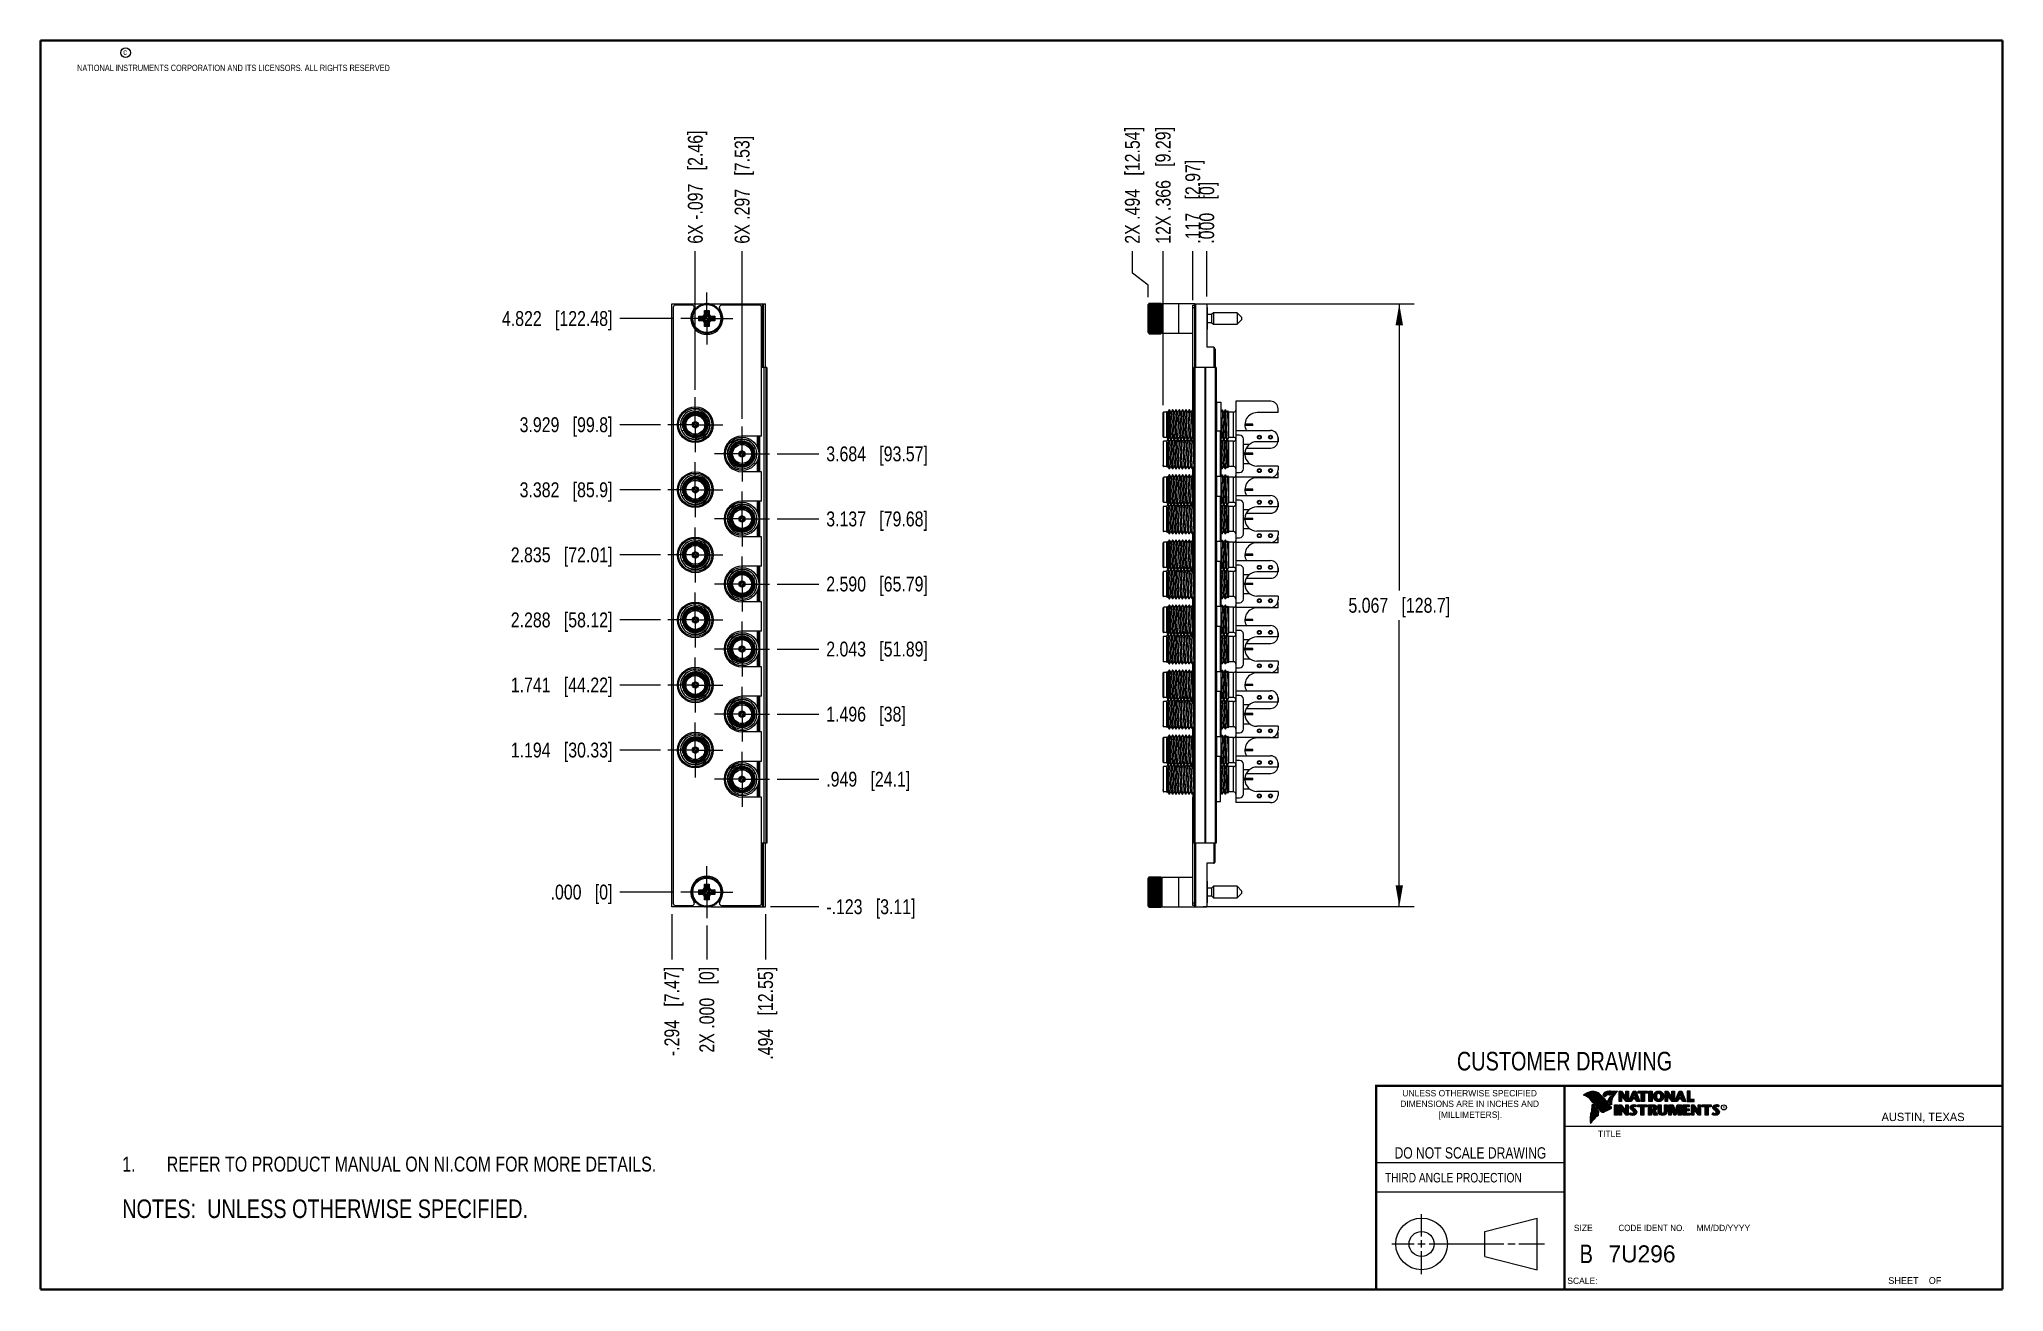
# Model space of a CAD drawing. Header units: inches. Extents: x 0.2 to 16.8, y 0.2 to 10.8.
import ezdxf

# ---------------------------------------------------------------- set-up
doc = ezdxf.new("R2010")
doc.units = ezdxf.units.IN
doc.header["$LTSCALE"] = 0.935
doc.header["$MEASUREMENT"] = 0
doc.linetypes.add('CENTER', pattern=[0.6, 0.375, -0.075, 0.075, -0.075])
doc.layers.get('0').update_dxf_attribs({"linetype": 'CONTINUOUS'})
for name, color, linetype in [('02___PRT_ALL_AXES', 7, 'CONTINUOUS'), ('DETAIL', 7, 'CONTINUOUS'), ('DIMENSIONS', 7, 'CONTINUOUS')]:
    doc.layers.add(name, color=color, linetype=linetype)
doc.styles.get("Standard").update_dxf_attribs({"font": 'txt', "width": 0.8})
doc.styles.add('TEXTSTYLE_2', font='txt')
doc.styles.add('TEXTSTYLE_3', font='txt', dxfattribs={"width": 0.95})
doc.dimstyles.new('DIMSTYLE_1', dxfattribs={"dimtxt": 0.125, "dimasz": 0.18, "dimexe": 0.18, "dimexo": 0.0625, "dimgap": 0.09, "dimtad": 0, "dimtih": 1, "dimtoh": 1, "dimdec": 3, "dimzin": 4, "dimdsep": 46, "dimtxsty": 'STANDARD', "dimblk": '_FILLED', "dimblk1": '_FILLED', "dimblk2": '_FILLED', "dimcen": 0.09, "dimadec": 0, "dimazin": 0, "dimtp": 0.001, "dimtm": 0.001, "dimtfac": 1, "dimtdec": 3, "dimtofl": 0, "dimtmove": 0, "dimatfit": 3, "dimldrblk": '_FILLED', "dimfxl": 1, "dimtolj": 1, "dimtzin": 4, "dimarcsym": 0})
doc.dimstyles.new('DIMSTYLE_2', dxfattribs={"dimtxt": 0.125, "dimasz": 0.18, "dimexe": 0.18, "dimexo": 0.0625, "dimgap": 0.09, "dimtad": 0, "dimtih": 1, "dimtoh": 1, "dimdec": 3, "dimzin": 4, "dimdsep": 46, "dimtxsty": 'STANDARD', "dimblk": '_FILLED', "dimblk1": '_FILLED', "dimblk2": '_FILLED', "dimcen": 0.09, "dimadec": 0, "dimazin": 0, "dimtp": 0.001, "dimtm": 0.001, "dimtfac": 1, "dimtdec": 3, "dimtofl": 0, "dimtmove": 0, "dimatfit": 3, "dimldrblk": '_FILLED', "dimfxl": 1, "dimtolj": 1, "dimtzin": 4, "dimarcsym": 0})

msp = doc.modelspace()

# ---------------------------------------------------------------- texts
at = {"color": 2, "linetype": 'CONTINUOUS', "attachment_point": 1, "line_spacing_factor": 0.9}
for s, insert, char_height, width in [('c', (0.946, 10.6893), 0.053, 0.0424), ('NATIONAL INSTRUMENTS CORPORATION AND ITS LICENSORS. ALL RIGHTS RESERVED', (0.5583, 10.5546), 0.053, 3.0104), ('THIRD ANGLE PROJECTION', (11.5564, 1.2384), 0.08, 1.408)]:
    msp.add_mtext(s, dxfattribs=dict(at, insert=insert, char_height=char_height, width=width))
at = {"color": 7, "linetype": 'CONTINUOUS', "attachment_point": 2, "line_spacing_factor": 0.9}
for s, insert, char_height, width in [('CUSTOMER DRAWING', (13.0668, 2.2564), 0.15625, 2), ('DO NOT SCALE DRAWING', (12.2754, 1.4542), 0.095, 1.52), ('B', (13.2497, 0.6361), 0.1562, 0.125)]:
    msp.add_mtext(s, dxfattribs=dict(at, insert=insert, char_height=char_height, width=width))
at = {"color": 2, "linetype": 'CONTINUOUS', "line_spacing_factor": 0.9}
for s, insert, char_height, width, attachment_point, style in [('DIMENSIONS ARE IN INCHES AND', (12.2688, 1.8465), 0.053254, 1.491112, 2, 'TEXTSTYLE_2'), ('UNLESS OTHERWISE SPECIFIED', (12.2688, 1.9352), 0.053254, 1.384604, 2, 'TEXTSTYLE_2'), ('[MILLIMETERS].', (12.2746, 1.7548), 0.053254, 0.745556, 2, 'TEXTSTYLE_2'), ('R', (14.3971, 1.8), 0.0217, 0.021738, 1, 'TEXTSTYLE_2'), ('AUSTIN, TEXAS', (15.7327, 1.7441), 0.069617, 0.905021, 1, 'TEXTSTYLE_2'), ('TITLE', (13.3474, 1.593), 0.05325, 0.26627, 1, 'TEXTSTYLE_2'), ('SIZE', (13.1451, 0.8027), 0.05325, 0.213016, 1, 'TEXTSTYLE_2'), ('CODE IDENT NO.', (13.7978, 0.8027), 0.053254, 0.708278, 2, 'TEXTSTYLE_3'), ('MM/DD/YYYY', (14.1765, 0.8027), 0.05325, 0.53254, 1, 'TEXTSTYLE_2'), ('SCALE:', (13.0904, 0.3585), 0.05325, 0.319524, 1, 'TEXTSTYLE_2'), ('SHEET    OF', (15.7892, 0.3625), 0.057262, 0.629882, 1, 'TEXTSTYLE_2')]:
    msp.add_mtext(s, dxfattribs=dict(at, insert=insert, char_height=char_height, width=width, attachment_point=attachment_point, style=style))
at = {"color": 7, "linetype": 'CONTINUOUS', "insert": (13.4363, 0.6298), "char_height": 0.14316, "width": 0.715775, "attachment_point": 1, "line_spacing_factor": 0.9, "style": 'TEXTSTYLE_2'}
msp.add_mtext('7U296', dxfattribs=at)

# ---------------------------------------------------------------- blocks, each defined once
blk = doc.blocks.new('*D0')
at = {"layer": 'DIMENSIONS', "color": 2, "linetype": 'CONTINUOUS'}
blk.add_line((5.573, 3.599), (5.122, 3.599), dxfattribs=at)
at = {"layer": 'DIMENSIONS', "color": 2, "linetype": 'CONTINUOUS', "insert": (5.06, 3.662), "char_height": 0.125, "width": 0.825, "attachment_point": 3, "line_spacing_factor": 0.9}
blk.add_mtext('.000{\\Ftxt.shx;\\W1.000000;\\H0.125000; }[0]', dxfattribs=at)
blk = doc.blocks.new('_FILLED')
at = {"color": 0, "linetype": 'BYBLOCK'}
blk.add_solid([(0, 0), (-1, 0.174), (-1, -0.174)], dxfattribs=at)
blk = doc.blocks.new('*D1')
at = {"layer": 'DIMENSIONS', "color": 2, "linetype": 'CONTINUOUS'}
blk.add_line((5.463, 4.793), (5.122, 4.793), dxfattribs=at)
at = {"layer": 'DIMENSIONS', "color": 2, "linetype": 'CONTINUOUS', "insert": (5.06, 4.856), "char_height": 0.125, "width": 1.325, "attachment_point": 3, "line_spacing_factor": 0.9}
blk.add_mtext('1.194{\\Ftxt.shx;\\W1.000000;\\H0.125000; }[30.33]', dxfattribs=at)
blk = doc.blocks.new('*D2')
at = {"layer": 'DIMENSIONS', "color": 2, "linetype": 'CONTINUOUS'}
blk.add_line((5.463, 5.34), (5.122, 5.34), dxfattribs=at)
at = {"layer": 'DIMENSIONS', "color": 2, "linetype": 'CONTINUOUS', "insert": (5.06, 5.403), "char_height": 0.125, "width": 1.325, "attachment_point": 3, "line_spacing_factor": 0.9}
blk.add_mtext('1.741{\\Ftxt.shx;\\W1.000000;\\H0.125000; }[44.22]', dxfattribs=at)
blk = doc.blocks.new('*D3')
at = {"layer": 'DIMENSIONS', "color": 2, "linetype": 'CONTINUOUS'}
blk.add_line((5.463, 5.887), (5.122, 5.887), dxfattribs=at)
at = {"layer": 'DIMENSIONS', "color": 2, "linetype": 'CONTINUOUS', "insert": (5.06, 5.95), "char_height": 0.125, "width": 1.325, "attachment_point": 3, "line_spacing_factor": 0.9}
blk.add_mtext('2.288{\\Ftxt.shx;\\W1.000000;\\H0.125000; }[58.12]', dxfattribs=at)
blk = doc.blocks.new('*D4')
at = {"layer": 'DIMENSIONS', "color": 2, "linetype": 'CONTINUOUS'}
blk.add_line((5.463, 6.434), (5.122, 6.434), dxfattribs=at)
at = {"layer": 'DIMENSIONS', "color": 2, "linetype": 'CONTINUOUS', "insert": (5.06, 6.497), "char_height": 0.125, "width": 1.325, "attachment_point": 3, "line_spacing_factor": 0.9}
blk.add_mtext('2.835{\\Ftxt.shx;\\W1.000000;\\H0.125000; }[72.01]', dxfattribs=at)
blk = doc.blocks.new('*D5')
at = {"layer": 'DIMENSIONS', "color": 2, "linetype": 'CONTINUOUS'}
blk.add_line((5.463, 6.981), (5.122, 6.981), dxfattribs=at)
at = {"layer": 'DIMENSIONS', "color": 2, "linetype": 'CONTINUOUS', "insert": (5.06, 7.044), "char_height": 0.125, "width": 1.225, "attachment_point": 3, "line_spacing_factor": 0.9}
blk.add_mtext('3.382{\\Ftxt.shx;\\W1.000000;\\H0.125000; }[85.9]', dxfattribs=at)
blk = doc.blocks.new('*D6')
at = {"layer": 'DIMENSIONS', "color": 2, "linetype": 'CONTINUOUS'}
blk.add_line((5.463, 7.528), (5.122, 7.528), dxfattribs=at)
at = {"layer": 'DIMENSIONS', "color": 2, "linetype": 'CONTINUOUS', "insert": (5.06, 7.591), "char_height": 0.125, "width": 1.225, "attachment_point": 3, "line_spacing_factor": 0.9}
blk.add_mtext('3.929{\\Ftxt.shx;\\W1.000000;\\H0.125000; }[99.8]', dxfattribs=at)
blk = doc.blocks.new('*D7')
at = {"layer": 'DIMENSIONS', "color": 2, "linetype": 'CONTINUOUS'}
blk.add_line((5.573, 8.421), (5.122, 8.421), dxfattribs=at)
at = {"layer": 'DIMENSIONS', "color": 2, "linetype": 'CONTINUOUS', "insert": (5.06, 8.484), "char_height": 0.125, "width": 1.425, "attachment_point": 3, "line_spacing_factor": 0.9}
blk.add_mtext('4.822{\\Ftxt.shx;\\W1.000000;\\H0.125000; }[122.48]', dxfattribs=at)
blk = doc.blocks.new('*D8')
at = {"layer": 'DIMENSIONS', "color": 2, "linetype": 'CONTINUOUS'}
blk.add_line((6.444, 4.548), (6.796, 4.548), dxfattribs=at)
at = {"layer": 'DIMENSIONS', "color": 2, "linetype": 'CONTINUOUS', "insert": (6.858, 4.611), "char_height": 0.125, "width": 1.125, "attachment_point": 1, "line_spacing_factor": 0.9}
blk.add_mtext('.949{\\Ftxt.shx;\\W1.000000;\\H0.125000; }[24.1]', dxfattribs=at)
blk = doc.blocks.new('*D9')
at = {"layer": 'DIMENSIONS', "color": 2, "linetype": 'CONTINUOUS'}
blk.add_line((6.444, 5.095), (6.796, 5.095), dxfattribs=at)
at = {"layer": 'DIMENSIONS', "color": 2, "linetype": 'CONTINUOUS', "insert": (6.858, 5.158), "char_height": 0.125, "width": 1.025, "attachment_point": 1, "line_spacing_factor": 0.9}
blk.add_mtext('1.496{\\Ftxt.shx;\\W1.000000;\\H0.125000; }[38]', dxfattribs=at)
blk = doc.blocks.new('*D10')
at = {"layer": 'DIMENSIONS', "color": 2, "linetype": 'CONTINUOUS'}
blk.add_line((6.444, 5.642), (6.796, 5.642), dxfattribs=at)
at = {"layer": 'DIMENSIONS', "color": 2, "linetype": 'CONTINUOUS', "insert": (6.858, 5.705), "char_height": 0.125, "width": 1.325, "attachment_point": 1, "line_spacing_factor": 0.9}
blk.add_mtext('2.043{\\Ftxt.shx;\\W1.000000;\\H0.125000; }[51.89]', dxfattribs=at)
blk = doc.blocks.new('*D11')
at = {"layer": 'DIMENSIONS', "color": 2, "linetype": 'CONTINUOUS'}
blk.add_line((6.444, 6.189), (6.796, 6.189), dxfattribs=at)
at = {"layer": 'DIMENSIONS', "color": 2, "linetype": 'CONTINUOUS', "insert": (6.858, 6.252), "char_height": 0.125, "width": 1.325, "attachment_point": 1, "line_spacing_factor": 0.9}
blk.add_mtext('2.590{\\Ftxt.shx;\\W1.000000;\\H0.125000; }[65.79]', dxfattribs=at)
blk = doc.blocks.new('*D12')
at = {"layer": 'DIMENSIONS', "color": 2, "linetype": 'CONTINUOUS'}
blk.add_line((6.444, 6.736), (6.796, 6.736), dxfattribs=at)
at = {"layer": 'DIMENSIONS', "color": 2, "linetype": 'CONTINUOUS', "insert": (6.858, 6.799), "char_height": 0.125, "width": 1.325, "attachment_point": 1, "line_spacing_factor": 0.9}
blk.add_mtext('3.137{\\Ftxt.shx;\\W1.000000;\\H0.125000; }[79.68]', dxfattribs=at)
blk = doc.blocks.new('*D13')
at = {"layer": 'DIMENSIONS', "color": 2, "linetype": 'CONTINUOUS'}
blk.add_line((6.444, 7.283), (6.796, 7.283), dxfattribs=at)
at = {"layer": 'DIMENSIONS', "color": 2, "linetype": 'CONTINUOUS', "insert": (6.858, 7.346), "char_height": 0.125, "width": 1.325, "attachment_point": 1, "line_spacing_factor": 0.9}
blk.add_mtext('3.684{\\Ftxt.shx;\\W1.000000;\\H0.125000; }[93.57]', dxfattribs=at)
blk = doc.blocks.new('*D14')
at = {"layer": 'DIMENSIONS', "color": 2, "linetype": 'CONTINUOUS'}
blk.add_line((6.39, 3.477), (6.796, 3.477), dxfattribs=at)
at = {"layer": 'DIMENSIONS', "color": 2, "linetype": 'CONTINUOUS', "insert": (6.858, 3.539), "char_height": 0.125, "width": 1.225, "attachment_point": 1, "line_spacing_factor": 0.9}
blk.add_mtext('-.123{\\Ftxt.shx;\\W1.000000;\\H0.125000; }[3.11]', dxfattribs=at)
blk = doc.blocks.new('*D15')
at = {"layer": 'DIMENSIONS', "color": 2, "linetype": 'CONTINUOUS'}
blk.add_line((5.854, 3.318), (5.854, 3.033), dxfattribs=at)
at = {"layer": 'DIMENSIONS', "color": 2, "linetype": 'CONTINUOUS', "insert": (5.791, 2.971), "char_height": 0.125, "width": 1.125, "attachment_point": 3, "rotation": 90, "line_spacing_factor": 0.9}
blk.add_mtext('2X .000{\\Ftxt.shx;\\W1.000000;\\H0.125000; }[0]', dxfattribs=at)
blk = doc.blocks.new('*D16')
at = {"layer": 'DIMENSIONS', "color": 2, "linetype": 'CONTINUOUS'}
blk.add_line((6.348, 3.414), (6.348, 3.033), dxfattribs=at)
at = {"layer": 'DIMENSIONS', "color": 2, "linetype": 'CONTINUOUS', "insert": (6.285, 2.971), "char_height": 0.125, "width": 1.225, "attachment_point": 3, "rotation": 90, "line_spacing_factor": 0.9}
blk.add_mtext('.494{\\Ftxt.shx;\\W1.000000;\\H0.125000; }[12.55]', dxfattribs=at)
blk = doc.blocks.new('*D17')
at = {"layer": 'DIMENSIONS', "color": 2, "linetype": 'CONTINUOUS'}
blk.add_line((5.56, 3.414), (5.56, 3.033), dxfattribs=at)
at = {"layer": 'DIMENSIONS', "color": 2, "linetype": 'CONTINUOUS', "insert": (5.497, 2.971), "char_height": 0.125, "width": 1.225, "attachment_point": 3, "rotation": 90, "line_spacing_factor": 0.9}
blk.add_mtext('-.294{\\Ftxt.shx;\\W1.000000;\\H0.125000; }[7.47]', dxfattribs=at)
blk = doc.blocks.new('*D18')
at = {"layer": 'DIMENSIONS', "color": 2, "linetype": 'CONTINUOUS'}
blk.add_line((5.757, 7.822), (5.757, 8.988), dxfattribs=at)
at = {"layer": 'DIMENSIONS', "color": 2, "linetype": 'CONTINUOUS', "insert": (5.694, 9.05), "char_height": 0.125, "width": 1.525, "attachment_point": 1, "rotation": 90, "line_spacing_factor": 0.9}
blk.add_mtext('6X -.097{\\Ftxt.shx;\\W1.000000;\\H0.125000; }[2.46]', dxfattribs=at)
blk = doc.blocks.new('*D19')
at = {"layer": 'DIMENSIONS', "color": 2, "linetype": 'CONTINUOUS'}
blk.add_line((6.15, 7.577), (6.15, 8.988), dxfattribs=at)
at = {"layer": 'DIMENSIONS', "color": 2, "linetype": 'CONTINUOUS', "insert": (6.088, 9.05), "char_height": 0.125, "width": 1.425, "attachment_point": 1, "rotation": 90, "line_spacing_factor": 0.9}
blk.add_mtext('6X .297{\\Ftxt.shx;\\W1.000000;\\H0.125000; }[7.53]', dxfattribs=at)
blk = doc.blocks.new('*D20')
at = {"layer": 'DIMENSIONS', "color": 2, "linetype": 'CONTINUOUS'}
blk.add_line((9.941, 8.576), (9.941, 8.988), dxfattribs=at)
at = {"layer": 'DIMENSIONS', "color": 2, "linetype": 'CONTINUOUS', "insert": (9.878, 9.05), "char_height": 0.125, "width": 1.125, "attachment_point": 1, "rotation": 90, "line_spacing_factor": 0.9}
blk.add_mtext('.117{\\Ftxt.shx;\\W1.000000;\\H0.125000; }[2.97]', dxfattribs=at)
blk = doc.blocks.new('*D21')
at = {"layer": 'DIMENSIONS', "color": 2, "linetype": 'CONTINUOUS'}
blk.add_line((10.058, 8.606), (10.058, 8.988), dxfattribs=at)
at = {"layer": 'DIMENSIONS', "color": 2, "linetype": 'CONTINUOUS', "insert": (9.995, 9.05), "char_height": 0.125, "width": 0.825, "attachment_point": 1, "rotation": 90, "line_spacing_factor": 0.9}
blk.add_mtext('.000{\\Ftxt.shx;\\W1.000000;\\H0.125000; }[0]', dxfattribs=at)
blk = doc.blocks.new('*D22')
at = {"layer": 'DIMENSIONS', "color": 2, "linetype": 'CONTINUOUS'}
for p, q in [((9.433, 8.803), (9.433, 8.988)), ((9.564, 8.703), (9.433, 8.803)), ((9.564, 8.602), (9.564, 8.703))]:
    blk.add_line(p, q, dxfattribs=at)
at = {"layer": 'DIMENSIONS', "color": 2, "linetype": 'CONTINUOUS', "insert": (9.37, 9.05), "char_height": 0.125, "width": 1.525, "attachment_point": 1, "rotation": 90, "line_spacing_factor": 0.9}
blk.add_mtext('2X .494{\\Ftxt.shx;\\W1.000000;\\H0.125000; }[12.54]', dxfattribs=at)
blk = doc.blocks.new('*D23')
at = {"layer": 'DIMENSIONS', "color": 2, "linetype": 'CONTINUOUS'}
blk.add_line((9.692, 7.693), (9.692, 8.988), dxfattribs=at)
at = {"layer": 'DIMENSIONS', "color": 2, "linetype": 'CONTINUOUS', "insert": (9.629, 9.05), "char_height": 0.125, "width": 1.525, "attachment_point": 1, "rotation": 90, "line_spacing_factor": 0.9}
blk.add_mtext('12X .366{\\Ftxt.shx;\\W1.000000;\\H0.125000; }[9.29]', dxfattribs=at)
blk = doc.blocks.new('*D24')
at = {"layer": 'DIMENSIONS', "color": 2, "linetype": 'CONTINUOUS'}
for p, q in [((10.029, 8.544), (11.802, 8.544)), ((11.677, 8.544), (11.677, 6.135)), ((11.677, 3.477), (11.677, 5.885)), ((10.029, 3.477), (11.802, 3.477))]:
    blk.add_line(p, q, dxfattribs=at)
at = {"layer": 'DIMENSIONS', "color": 2, "linetype": 'CONTINUOUS', "xscale": 0.18, "yscale": 0.18, "zscale": 0.18}
for p, rotation in [((11.677, 8.544), 90), ((11.677, 3.477), 270)]:
    blk.add_blockref('_FILLED', p, dxfattribs=dict(at, rotation=rotation))
at = {"layer": 'DIMENSIONS', "color": 2, "linetype": 'CONTINUOUS', "insert": (11.677, 6.073), "char_height": 0.125, "width": 1.325, "attachment_point": 2, "line_spacing_factor": 0.9}
blk.add_mtext('5.067{\\Ftxt.shx;\\W1.000000;\\H0.125000; }[128.7]', dxfattribs=at)
blk = doc.blocks.new('NOTES_HEADER_BL0', base_point=(3.1215, 0.9375))
at = {"layer": 'DETAIL', "color": 2, "linetype": 'CONTINUOUS', "width": 0.8}
blk.add_text('NOTES:  UNLESS OTHERWISE SPECIFIED.', height=0.156, dxfattribs=at).set_placement((0.9375, 0.8595))
blk = doc.blocks.new('CUSTOM_NOTE_BL1', base_point=(3.675, 1.312))
at = {"layer": 'DETAIL', "color": 2, "linetype": 'CONTINUOUS', "width": 0.8}
for s, p in [('1.', (0.938, 1.25)), ('REFER TO PRODUCT MANUAL ON NI.COM FOR MORE DETAILS.', (1.312, 1.25))]:
    blk.add_text(s, height=0.125, dxfattribs=at).set_placement(p)

# ---------------------------------------------------------------- dimensions: what is measured, and where the dimension line sits
at = {"layer": 'DIMENSIONS', "color": 2, "linetype": 'CONTINUOUS'}
for feature_location, offset, dtype, origin, text, picture, middle in [((5.7569, 7.8218), (0, 1.1657), 1, (5.8537, 7.7593), '6X -<>', '*D18', (5.7569, 9.8126)), ((9.5639939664, 8.6019224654), (-0.1311424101, 0.3856300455), 0, (10.0577788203, 8.5394224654), '2X <>', '*D22', (9.4328515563, 9.8125525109)), ((9.692, 7.6928), (0, 1.2947), 1, (10.0578, 7.6303), '12X <>', '*D23', (9.692, 9.8126)), ((6.1503, 7.5768), (0, 1.4107), 1, (5.8537, 7.5143), '6X <>', '*D19', (6.1503, 9.7626)), ((5.5597, 3.4143), (0, -0.3812), 1, (5.8537, 3.4768), '-<>', '*D17', (5.6717, 2.1846)), ((6.3904980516, 3.4768125), (0.4053833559, 0), 0, (6.3279980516, 3.5993125), '-<>', '*D14', (7.4708814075, 3.4768125)), ((5.8536810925, 3.3183125), (0, -0.2852400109), 1, (5.8536810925, 3.3808125), '2X <>', '*D15', (5.9656994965, 2.2292731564))]:
    dim = msp.add_ordinate_dim(feature_location=feature_location, offset=offset, dtype=dtype, origin=origin, text=text, dimstyle='DIMSTYLE_1', dxfattribs=at)
    dim.commit()
    dim.dimension.update_dxf_attribs({"geometry": picture, "text_midpoint": middle})
for feature_location, offset, dtype, origin, picture, middle in [((9.9408, 8.5763), (0, 0.4112), 1, (10.0578, 8.5438), '*D20', (9.9408, 9.6126)), ((10.0577788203, 8.6063125), (0, 0.3812400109), 1, (10.0577788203, 8.5438125), '*D21', (10.0577788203, 9.4625525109)), ((5.5727, 8.4213), (-0.4505, 0), 0, (5.6352, 3.5993), '*D7', (4.0472, 8.4213)), ((5.4634, 7.5283), (-0.3413, 0), 0, (5.5259, 3.5993), '*D6', (4.1472, 7.5283)), ((6.4438, 7.2833), (0.3521, 0), 0, (6.3813, 3.5993), '*D13', (7.5209, 7.2833)), ((5.4634, 6.9813), (-0.3413, 0), 0, (5.5259, 3.5993), '*D5', (4.1472, 6.9813)), ((6.4438, 6.7363), (0.3521, 0), 0, (6.3813, 3.5993), '*D12', (7.5209, 6.7363)), ((5.4634, 6.4343), (-0.3413, 0), 0, (5.5259, 3.5993), '*D4', (4.0972, 6.4343)), ((6.4438, 6.1893), (0.3521, 0), 0, (6.3813, 3.5993), '*D11', (7.5209, 6.1893)), ((5.4634, 5.8873), (-0.3413, 0), 0, (5.5259, 3.5993), '*D3', (4.0972, 5.8873)), ((6.4438, 5.6423), (0.3521, 0), 0, (6.3813, 3.5993), '*D10', (7.5209, 5.6423)), ((5.4634, 5.3403), (-0.3413, 0), 0, (5.5259, 3.5993), '*D2', (4.0972, 5.3403)), ((6.4438, 5.0953), (0.3521, 0), 0, (6.3813, 3.5993), '*D9', (7.3709, 5.0953)), ((5.4634, 4.7933), (-0.3413, 0), 0, (5.5259, 3.5993), '*D1', (4.0972, 4.7933)), ((6.4438, 4.5483), (0.3521, 0), 0, (6.3813, 3.5993), '*D8', (7.4209, 4.5483)), ((5.5726810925, 3.5993125), (-0.4505, 0), 0, (5.6351810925, 3.5993125), '*D0', (4.3971810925, 3.5993125)), ((6.3477, 3.4143), (0, -0.3812), 1, (5.8537, 3.4768), '*D16', (6.4821, 2.1346))]:
    dim = msp.add_ordinate_dim(feature_location=feature_location, offset=offset, dtype=dtype, origin=origin, dimstyle='DIMSTYLE_1', dxfattribs=at)
    dim.commit()
    dim.dimension.update_dxf_attribs({"geometry": picture, "text_midpoint": middle})
dim = msp.add_linear_dim(base=(11.6771, 3.4768), p1=(10.0294, 8.5438), p2=(10.0294, 3.4768), angle=270, dimstyle='DIMSTYLE_2', dxfattribs=at)
dim.commit()
dim.dimension.update_dxf_attribs({"geometry": '*D24', "text_midpoint": (11.5271, 6.0103), "dimtype": 160})

# ---------------------------------------------------------------- linework, layer by layer
at = {"color": 7, "linetype": 'CONTINUOUS'}
for p, q in [((5.5597, 3.4768), (5.5597, 8.5438)), ((5.5597, 8.5438), (5.8193, 8.5438)), ((5.5707, 8.5138), (5.5707, 3.5068)), ((5.7289, 8.5338), (5.5907, 8.5338)), ((5.7249, 8.4213), (5.7329, 8.4292)), ((5.726, 8.4381), (5.7349, 8.4449)), ((5.7329, 8.4292), (5.726, 8.4381)), ((5.7293, 8.4546), (5.739, 8.4602)), ((5.7349, 8.4449), (5.7293, 8.4546)), ((5.7347, 8.4706), (5.7451, 8.4749)), ((5.739, 8.4602), (5.7347, 8.4706)), ((5.7422, 8.4857), (5.753, 8.4886)), ((5.7451, 8.4749), (5.7422, 8.4857)), ((5.7515, 8.4997), (5.7626, 8.5011)), ((5.753, 8.4886), (5.7515, 8.4997)), ((5.7626, 8.5011), (5.7626, 8.5123)), ((5.7626, 8.5123), (5.7738, 8.5123)), ((5.7738, 8.5123), (5.7753, 8.5234)), ((5.7753, 8.5234), (5.7864, 8.522)), ((5.7864, 8.522), (5.7893, 8.5328)), ((5.7874, 8.4407), (5.7964, 8.4319)), ((5.7893, 8.5328), (5.8001, 8.5299)), ((5.7984, 8.4309), (5.8302, 8.4292)), ((5.8001, 8.5299), (5.8044, 8.5403)), ((5.8044, 8.5403), (5.8148, 8.536)), ((5.8136, 8.4412), (5.8158, 8.4313)), ((5.8148, 8.536), (5.8204, 8.5457)), ((5.816, 8.4312), (5.8158, 8.4313)), ((5.816, 8.4312), (5.8341, 8.4292)), ((5.8204, 8.5457), (5.8301, 8.5401)), ((5.8236, 8.5438), (5.8329, 8.5438)), ((5.8276, 8.4474), (5.8351, 8.4399)), ((5.8301, 8.5401), (5.8369, 8.549)), ((5.8302, 8.4134), (5.8302, 8.4292)), ((5.8302, 8.4292), (5.8341, 8.4292)), ((5.8338, 8.4614), (5.8437, 8.4592)), ((5.8341, 8.4292), (5.8422, 8.4328)), ((5.8343, 8.4876), (5.8432, 8.4786)), ((5.8351, 8.4399), (5.8422, 8.4328)), ((5.8369, 8.549), (5.8458, 8.5421)), ((5.8422, 8.4328), (5.8457, 8.4409)), ((5.8436, 8.5438), (5.8474, 8.5438)), ((5.8437, 8.4592), (5.8438, 8.459)), ((5.8438, 8.459), (5.8457, 8.4409)), ((5.8441, 8.4766), (5.8458, 8.4448)), ((5.8458, 8.4448), (5.8457, 8.4409)), ((5.8458, 8.5421), (5.8537, 8.5501)), ((5.8458, 8.4448), (5.8615, 8.4448)), ((5.8537, 8.5501), (5.8616, 8.5421)), ((5.8599, 8.5438), (5.8638, 8.5438)), ((5.8615, 8.4448), (5.8633, 8.4766)), ((5.8615, 8.4448), (5.8616, 8.4409)), ((5.8616, 8.5421), (5.8705, 8.549)), ((5.8636, 8.459), (5.8616, 8.4409)), ((5.8616, 8.4409), (5.8652, 8.4328)), ((5.8636, 8.459), (5.8637, 8.4592)), ((5.8637, 8.4592), (5.8735, 8.4614)), ((5.8642, 8.4786), (5.8731, 8.4876)), ((5.8723, 8.4399), (5.8652, 8.4328)), ((5.8652, 8.4328), (5.8733, 8.4292)), ((5.8705, 8.549), (5.8773, 8.5401)), ((5.8798, 8.4474), (5.8723, 8.4399)), ((5.8914, 8.4312), (5.8733, 8.4292)), ((5.8733, 8.4292), (5.8772, 8.4292)), ((5.8744, 8.5438), (5.8838, 8.5438)), ((5.909, 8.4309), (5.8772, 8.4292)), ((5.8772, 8.4292), (5.8772, 8.4134)), ((5.8773, 8.5401), (5.887, 8.5457)), ((5.887, 8.5457), (5.8926, 8.536)), ((5.8881, 8.5438), (6.3477, 8.5438)), ((5.8915, 8.4313), (5.8914, 8.4312)), ((5.8937, 8.4412), (5.8915, 8.4313)), ((5.8926, 8.536), (5.9029, 8.5403)), ((5.9029, 8.5403), (5.9072, 8.5299)), ((5.9072, 8.5299), (5.9181, 8.5328)), ((5.9199, 8.4407), (5.9109, 8.4319)), ((5.9181, 8.5328), (5.9209, 8.522)), ((5.9209, 8.522), (5.9321, 8.5234)), ((5.9321, 8.5234), (5.9335, 8.5123)), ((5.9335, 8.5123), (5.9447, 8.5123)), ((5.9447, 8.5123), (5.9447, 8.5011)), ((5.9447, 8.5011), (5.9558, 8.4997)), ((5.9558, 8.4997), (5.9544, 8.4886)), ((5.9544, 8.4886), (5.9652, 8.4857)), ((5.9652, 8.4857), (5.9623, 8.4749)), ((5.9623, 8.4749), (5.9726, 8.4706)), ((5.9726, 8.4706), (5.9683, 8.4602)), ((5.9683, 8.4602), (5.978, 8.4546)), ((5.978, 8.4546), (5.9724, 8.4449)), ((5.9724, 8.4449), (5.9813, 8.4381)), ((5.9813, 8.4381), (5.9745, 8.4292)), ((5.9745, 8.4292), (5.9824, 8.4213)), ((6.2937, 8.5338), (5.9784, 8.5338)), ((6.2991, 8.5438), (6.2991, 8.5338)), ((6.3137, 7.4333), (6.3137, 8.5138)), ((6.3477, 8.0108), (6.3477, 8.5438)), ((9.5668, 8.5423), (9.564, 8.5394)), ((9.564, 8.3032), (9.564, 8.5394)), ((9.567, 8.5123), (9.679, 8.5123)), ((9.567, 8.5011), (9.679, 8.5011)), ((9.567, 8.4886), (9.679, 8.4886)), ((9.567, 8.4749), (9.679, 8.4749)), ((9.567, 8.4602), (9.679, 8.4602)), ((9.567, 8.4449), (9.679, 8.4449)), ((9.567, 8.4292), (9.679, 8.4292)), ((9.5746, 8.5501), (9.6714, 8.5501)), ((9.5746, 8.549), (9.6714, 8.549)), ((9.5746, 8.5457), (9.6714, 8.5457)), ((9.5746, 8.5403), (9.6714, 8.5403)), ((9.5746, 8.5328), (9.6714, 8.5328)), ((9.5746, 8.5234), (9.6714, 8.5234)), ((9.5746, 8.4997), (9.6714, 8.4997)), ((9.5746, 8.4857), (9.6714, 8.4857)), ((9.5746, 8.4706), (9.6714, 8.4706)), ((9.5746, 8.4546), (9.6714, 8.4546)), ((9.5746, 8.4381), (9.6714, 8.4381)), ((9.6818, 8.5396), (9.6792, 8.5423)), ((9.6818, 8.2988), (9.6818, 8.5438)), ((9.9578, 8.5438), (9.6818, 8.5438)), ((9.9408, 7.4333), (9.9408, 8.5338)), ((9.9408, 8.5338), (9.9578, 8.5338)), ((9.9578, 8.0108), (9.9578, 8.5438)), ((9.9578, 8.5438), (10.0578, 8.5438)), ((9.9669, 8.0108), (9.9669, 8.5438)), ((10.0578, 8.5438), (10.0578, 8.1793)), ((10.0617, 8.5128), (10.0578, 8.5128)), ((10.0617, 8.5128), (10.0617, 8.3298)), ((10.0989, 8.454), (10.0617, 8.454)), ((10.1151, 8.4701), (10.0989, 8.454)), ((10.0989, 8.454), (10.0989, 8.3886)), ((10.1151, 8.4701), (10.1151, 8.3725)), ((10.3139, 8.4701), (10.1151, 8.4701)), ((10.3139, 8.4701), (10.3139, 8.3725)), ((10.3513, 8.4327), (10.3139, 8.4701)), ((10.3513, 8.4327), (10.3513, 8.4099)), ((5.7329, 8.4134), (5.7249, 8.4213)), ((5.726, 8.4045), (5.7329, 8.4134)), ((5.7349, 8.3977), (5.726, 8.4045)), ((5.7293, 8.388), (5.7349, 8.3977)), ((5.739, 8.3824), (5.7293, 8.388)), ((5.7347, 8.372), (5.739, 8.3824)), ((5.7451, 8.3678), (5.7347, 8.372)), ((5.7422, 8.3569), (5.7451, 8.3678)), ((5.753, 8.354), (5.7422, 8.3569)), ((5.7515, 8.3429), (5.753, 8.354)), ((5.7626, 8.3415), (5.7515, 8.3429)), ((5.7626, 8.3303), (5.7626, 8.3415)), ((5.7738, 8.3303), (5.7626, 8.3303)), ((5.7753, 8.3192), (5.7738, 8.3303)), ((5.7864, 8.3206), (5.7753, 8.3192)), ((5.7893, 8.3098), (5.7864, 8.3206)), ((5.7874, 8.4019), (5.7964, 8.4108)), ((5.8001, 8.3127), (5.7893, 8.3098)), ((5.7984, 8.4117), (5.8302, 8.4134)), ((5.8044, 8.3024), (5.8001, 8.3127)), ((5.8148, 8.3067), (5.8044, 8.3024)), ((5.8136, 8.4015), (5.8158, 8.4113)), ((5.8204, 8.297), (5.8148, 8.3067)), ((5.8158, 8.4113), (5.816, 8.4114)), ((5.816, 8.4114), (5.8341, 8.4134)), ((5.8301, 8.3026), (5.8204, 8.297)), ((5.8276, 8.3952), (5.8351, 8.4027)), ((5.8369, 8.2937), (5.8301, 8.3026)), ((5.8341, 8.4134), (5.8302, 8.4134)), ((5.8338, 8.3813), (5.8437, 8.3835)), ((5.8422, 8.4098), (5.8341, 8.4134)), ((5.8343, 8.3551), (5.8431, 8.3641)), ((5.8351, 8.4027), (5.8422, 8.4098)), ((5.8458, 8.3005), (5.8369, 8.2937)), ((5.8457, 8.4017), (5.8422, 8.4098)), ((5.8438, 8.3836), (5.8437, 8.3835)), ((5.8438, 8.3836), (5.8457, 8.4017)), ((5.8441, 8.366), (5.8458, 8.3978)), ((5.8458, 8.3978), (5.8457, 8.4017)), ((5.8615, 8.3978), (5.8458, 8.3978)), ((5.8537, 8.2926), (5.8458, 8.3005)), ((5.8616, 8.3005), (5.8537, 8.2926)), ((5.8616, 8.4017), (5.8615, 8.3978)), ((5.8633, 8.366), (5.8615, 8.3978)), ((5.8652, 8.4098), (5.8616, 8.4017)), ((5.8636, 8.3836), (5.8616, 8.4017)), ((5.8705, 8.2937), (5.8616, 8.3005)), ((5.8637, 8.3835), (5.8636, 8.3836)), ((5.8735, 8.3813), (5.8637, 8.3835)), ((5.8731, 8.3551), (5.8642, 8.3641)), ((5.8733, 8.4134), (5.8652, 8.4098)), ((5.8723, 8.4027), (5.8652, 8.4098)), ((5.8773, 8.3026), (5.8705, 8.2937)), ((5.8798, 8.3952), (5.8723, 8.4027)), ((5.8772, 8.4134), (5.8733, 8.4134)), ((5.8914, 8.4114), (5.8733, 8.4134)), ((5.8772, 8.4134), (5.909, 8.4117)), ((5.887, 8.297), (5.8773, 8.3026)), ((5.8926, 8.3067), (5.887, 8.297)), ((5.8914, 8.4114), (5.8915, 8.4113)), ((5.8937, 8.4015), (5.8915, 8.4113)), ((5.9029, 8.3024), (5.8926, 8.3067)), ((5.9072, 8.3127), (5.9029, 8.3024)), ((5.9181, 8.3098), (5.9072, 8.3127)), ((5.9199, 8.4019), (5.9109, 8.4108)), ((5.9209, 8.3206), (5.9181, 8.3098)), ((5.9321, 8.3192), (5.9209, 8.3206)), ((5.9335, 8.3303), (5.9321, 8.3192)), ((5.9447, 8.3303), (5.9335, 8.3303)), ((5.9558, 8.3429), (5.9447, 8.3415)), ((5.9447, 8.3415), (5.9447, 8.3303)), ((5.9652, 8.3569), (5.9544, 8.354)), ((5.9544, 8.354), (5.9558, 8.3429)), ((5.9726, 8.372), (5.9623, 8.3678)), ((5.9623, 8.3678), (5.9652, 8.3569)), ((5.978, 8.388), (5.9683, 8.3824)), ((5.9683, 8.3824), (5.9726, 8.372)), ((5.9813, 8.4045), (5.9724, 8.3977)), ((5.9724, 8.3977), (5.978, 8.388)), ((5.9824, 8.4213), (5.9745, 8.4134)), ((5.9745, 8.4134), (5.9813, 8.4045)), ((9.564, 8.3032), (9.5668, 8.3004)), ((9.567, 8.4134), (9.679, 8.4134)), ((9.567, 8.3977), (9.679, 8.3977)), ((9.567, 8.3824), (9.679, 8.3824)), ((9.567, 8.3678), (9.679, 8.3678)), ((9.567, 8.354), (9.679, 8.354)), ((9.567, 8.3415), (9.679, 8.3415)), ((9.567, 8.3303), (9.679, 8.3303)), ((9.5746, 8.4213), (9.6714, 8.4213)), ((9.5746, 8.4045), (9.6714, 8.4045)), ((9.5746, 8.388), (9.6714, 8.388)), ((9.5746, 8.372), (9.6714, 8.372)), ((9.5746, 8.3569), (9.6714, 8.3569)), ((9.5746, 8.3429), (9.6714, 8.3429)), ((9.5746, 8.3192), (9.6714, 8.3192)), ((9.5746, 8.3098), (9.6714, 8.3098)), ((9.5746, 8.3024), (9.6714, 8.3024)), ((9.5746, 8.297), (9.6714, 8.297)), ((9.5746, 8.2937), (9.6714, 8.2937)), ((9.6714, 8.2926), (9.5746, 8.2926)), ((9.6792, 8.3004), (9.6818, 8.303)), ((9.6818, 8.2988), (9.9408, 8.2988)), ((10.0578, 8.3298), (10.0617, 8.3298)), ((10.0617, 8.3886), (10.0989, 8.3886)), ((10.0989, 8.3886), (10.1151, 8.3725)), ((10.1151, 8.3725), (10.3139, 8.3725)), ((10.3139, 8.3725), (10.3513, 8.4099)), ((10.1138, 8.1793), (10.0578, 8.1793)), ((10.119, 8.0108), (10.119, 8.1784)), ((10.1288, 8.1643), (10.1288, 8.0108)), ((6.3584, 8.0108), (6.3137, 8.0108)), ((6.3584, 8.0108), (6.3584, 4.0108)), ((9.9498, 8.0108), (9.9498, 4.0108)), ((10.1378, 8.0108), (9.9498, 8.0108)), ((10.1378, 8.0108), (10.1378, 4.0108)), ((9.692, 7.6286), (9.692, 7.6303)), ((9.692, 7.4263), (9.692, 7.6286)), ((9.722, 7.6343), (9.696, 7.6343)), ((9.722, 7.6356), (9.7255, 7.6409)), ((9.722, 7.6343), (9.722, 7.6356)), ((9.722, 7.421), (9.722, 7.6343)), ((9.7255, 7.6409), (9.7257, 7.6409)), ((9.7302, 7.6341), (9.7257, 7.6409)), ((9.7425, 7.6531), (9.73, 7.6345)), ((9.7428, 7.6533), (9.7425, 7.6531)), ((9.7449, 7.6533), (9.7428, 7.6533)), ((9.7449, 7.6533), (9.7451, 7.6531)), ((9.7577, 7.6345), (9.7451, 7.6531)), ((9.7703, 7.6531), (9.7577, 7.6345)), ((9.758, 7.6341), (9.7577, 7.6345)), ((9.7703, 7.6531), (9.7705, 7.6533)), ((9.7726, 7.6533), (9.7705, 7.6533)), ((9.7705, 7.6533), (9.7708, 7.653)), ((9.7708, 7.653), (9.7713, 7.6514)), ((9.7726, 7.6533), (9.7729, 7.6531)), ((9.7854, 7.6345), (9.7729, 7.6531)), ((9.798, 7.6531), (9.7854, 7.6345)), ((9.7857, 7.6341), (9.7854, 7.6345)), ((9.798, 7.6531), (9.7982, 7.6533)), ((9.8004, 7.6533), (9.7982, 7.6533)), ((9.7983, 7.6533), (9.7985, 7.653)), ((9.7985, 7.653), (9.799, 7.6514)), ((9.8004, 7.6533), (9.8006, 7.6531)), ((9.8132, 7.6345), (9.8006, 7.6531)), ((9.8257, 7.6531), (9.8132, 7.6345)), ((9.8134, 7.6341), (9.8132, 7.6345)), ((9.8257, 7.6531), (9.826, 7.6533)), ((9.8281, 7.6533), (9.826, 7.6533)), ((9.826, 7.6533), (9.8263, 7.6529)), ((9.8263, 7.6529), (9.8267, 7.6517)), ((9.8281, 7.6533), (9.8283, 7.6531)), ((9.8409, 7.6345), (9.8283, 7.6531)), ((9.8535, 7.6531), (9.8409, 7.6345)), ((9.8412, 7.6341), (9.8409, 7.6345)), ((9.8535, 7.6531), (9.8537, 7.6533)), ((9.8559, 7.6533), (9.8537, 7.6533)), ((9.8537, 7.6533), (9.854, 7.653)), ((9.854, 7.653), (9.8545, 7.6514)), ((9.8559, 7.6533), (9.8561, 7.6531)), ((9.8686, 7.6345), (9.8561, 7.6531)), ((9.8812, 7.6531), (9.8686, 7.6345)), ((9.8689, 7.6341), (9.8686, 7.6345)), ((9.8812, 7.6531), (9.8814, 7.6533)), ((9.8836, 7.6533), (9.8814, 7.6533)), ((9.8815, 7.6533), (9.8817, 7.653)), ((9.8817, 7.653), (9.8822, 7.6514)), ((9.8838, 7.6531), (9.8836, 7.6533)), ((9.8964, 7.6345), (9.8838, 7.6531)), ((9.9089, 7.6531), (9.8964, 7.6345)), ((9.8967, 7.6341), (9.8964, 7.6345)), ((9.9089, 7.6531), (9.9092, 7.6533)), ((9.9113, 7.6533), (9.9092, 7.6533)), ((9.9092, 7.6533), (9.9095, 7.653)), ((9.9095, 7.653), (9.9099, 7.6514)), ((9.9116, 7.6531), (9.9113, 7.6533)), ((9.9241, 7.6345), (9.9116, 7.6531)), ((9.9367, 7.6531), (9.9241, 7.6345)), ((9.9244, 7.6341), (9.9241, 7.6345)), ((9.9367, 7.6531), (9.9369, 7.6533)), ((9.9391, 7.6533), (9.9369, 7.6533)), ((9.9369, 7.6533), (9.9373, 7.6529)), ((9.9373, 7.6529), (9.9376, 7.6517)), ((9.9391, 7.6533), (9.9393, 7.6531)), ((9.9408, 7.6509), (9.9393, 7.6531)), ((10.1863, 7.6531), (10.1758, 7.6376)), ((10.1863, 7.6531), (10.1865, 7.6533)), ((10.1887, 7.6533), (10.1865, 7.6533)), ((10.1865, 7.6533), (10.1868, 7.653)), ((10.1868, 7.653), (10.1873, 7.6514)), ((10.1887, 7.6533), (10.1889, 7.6531)), ((10.2015, 7.6345), (10.1889, 7.6531)), ((10.214, 7.6531), (10.2015, 7.6345)), ((10.2017, 7.6341), (10.2015, 7.6345)), ((10.214, 7.6531), (10.2143, 7.6533)), ((10.2164, 7.6533), (10.2143, 7.6533)), ((10.2145, 7.653), (10.2143, 7.6533)), ((10.215, 7.6513), (10.2145, 7.653)), ((10.2166, 7.6531), (10.2164, 7.6533)), ((10.2292, 7.6345), (10.2166, 7.6531)), ((10.2359, 7.6444), (10.2292, 7.6345)), ((10.2295, 7.6341), (10.2292, 7.6345)), ((10.236, 7.6444), (10.2359, 7.6444)), ((10.242, 7.6356), (10.236, 7.6444)), ((10.242, 7.6356), (10.242, 7.421)), ((10.2838, 7.6343), (10.242, 7.6343)), ((10.3038, 7.7252), (10.3038, 7.4802)), ((10.5956, 7.7252), (10.3038, 7.7252)), ((10.6581, 7.6303), (10.6581, 7.6627)), ((5.7342, 7.5328), (5.7369, 7.5321)), ((5.735, 7.5358), (5.7377, 7.5351)), ((5.7369, 7.5321), (5.7406, 7.5306)), ((5.7416, 7.5345), (5.7377, 7.5351)), ((5.7593, 7.512), (5.7607, 7.5083)), ((5.7614, 7.5055), (5.7607, 7.5083)), ((5.7637, 7.5091), (5.7631, 7.513)), ((5.7644, 7.5064), (5.7637, 7.5091)), ((5.7702, 7.5438), (5.7671, 7.5413)), ((5.7699, 7.5385), (5.7724, 7.5416)), ((5.7722, 7.5458), (5.7702, 7.5438)), ((5.7744, 7.5436), (5.7724, 7.5416)), ((9.8358, 7.5066), (9.8358, 7.5059)), ((9.8358, 7.5059), (9.8359, 7.5033)), ((10.3028, 7.4802), (10.3028, 7.0865)), ((10.3028, 7.4802), (10.5946, 7.4802)), ((10.3343, 7.4408), (10.3028, 7.4408)), ((10.4456, 7.5333), (10.3793, 7.5333)), ((10.4456, 7.5233), (10.3793, 7.5233)), ((10.4456, 7.5233), (10.4456, 7.5333)), ((6.1329, 7.2681), (6.1349, 7.2701)), ((6.1374, 7.2731), (6.1349, 7.2701)), ((6.1371, 7.2678), (6.1401, 7.2703)), ((6.1428, 7.3053), (6.1436, 7.3025)), ((6.1436, 7.3025), (6.1442, 7.2986)), ((6.1459, 7.3061), (6.1466, 7.3033)), ((6.148, 7.2996), (6.1466, 7.3033)), ((6.1656, 7.2772), (6.1695, 7.2765)), ((6.1704, 7.2796), (6.1667, 7.281)), ((6.1723, 7.2758), (6.1695, 7.2765)), ((6.1731, 7.2788), (6.1704, 7.2796)), ((6.298, 7.4333), (6.298, 7.1333)), ((9.691, 7.3853), (9.691, 7.1813)), ((9.721, 7.3893), (9.695, 7.3893)), ((9.722, 7.4223), (9.696, 7.4223)), ((9.721, 7.3906), (9.7315, 7.4062)), ((9.721, 7.176), (9.721, 7.3906)), ((9.721, 7.3088), (9.7218, 7.289)), ((9.7218, 7.289), (9.7218, 7.2884)), ((9.722, 7.421), (9.7325, 7.4054)), ((9.7315, 7.4062), (9.7316, 7.4062)), ((9.7428, 7.3895), (9.7316, 7.4062)), ((9.7323, 7.4061), (9.7325, 7.4054)), ((9.7325, 7.4054), (9.7326, 7.4054)), ((9.7326, 7.4054), (9.7438, 7.4221)), ((9.7329, 7.3359), (9.7329, 7.3828)), ((9.7554, 7.4081), (9.7428, 7.3895)), ((9.7431, 7.3891), (9.7428, 7.3895)), ((9.7436, 7.4225), (9.7543, 7.4066)), ((9.7556, 7.4083), (9.7554, 7.4081)), ((9.7578, 7.4083), (9.7556, 7.4083)), ((9.7557, 7.4083), (9.7559, 7.408)), ((9.7559, 7.408), (9.7564, 7.4064)), ((9.7578, 7.4083), (9.758, 7.4081)), ((9.7706, 7.3895), (9.758, 7.4081)), ((9.7601, 7.4051), (9.7609, 7.4062)), ((9.7609, 7.4062), (9.7716, 7.4221)), ((9.7831, 7.4081), (9.7706, 7.3895)), ((9.7708, 7.3891), (9.7706, 7.3895)), ((9.7713, 7.4225), (9.7821, 7.4066)), ((9.7831, 7.4081), (9.7834, 7.4083)), ((9.7855, 7.4083), (9.7834, 7.4083)), ((9.7834, 7.4083), (9.7837, 7.408)), ((9.7837, 7.408), (9.7841, 7.4064)), ((9.7855, 7.4083), (9.7857, 7.4081)), ((9.7983, 7.3895), (9.7857, 7.4081)), ((9.7878, 7.4051), (9.7886, 7.4062)), ((9.7886, 7.4062), (9.7993, 7.4221)), ((9.8109, 7.4081), (9.7983, 7.3895)), ((9.7986, 7.3891), (9.7983, 7.3895)), ((9.799, 7.4225), (9.8098, 7.4066)), ((9.8109, 7.4081), (9.8111, 7.4083)), ((9.8132, 7.4083), (9.8111, 7.4083)), ((9.8111, 7.4083), (9.8114, 7.408)), ((9.8114, 7.408), (9.8119, 7.4064)), ((9.8135, 7.4081), (9.8132, 7.4083)), ((9.826, 7.3895), (9.8135, 7.4081)), ((9.8156, 7.4051), (9.8163, 7.4062)), ((9.8163, 7.4062), (9.827, 7.4221)), ((9.8386, 7.4081), (9.826, 7.3895)), ((9.8263, 7.3891), (9.826, 7.3895)), ((9.8268, 7.4225), (9.8375, 7.4066)), ((9.8386, 7.4081), (9.8388, 7.4083)), ((9.841, 7.4083), (9.8388, 7.4083)), ((9.8389, 7.4083), (9.8391, 7.408)), ((9.8391, 7.408), (9.8396, 7.4064)), ((9.8412, 7.4081), (9.841, 7.4083)), ((9.8538, 7.3895), (9.8412, 7.4081)), ((9.8433, 7.4051), (9.8441, 7.4062)), ((9.8441, 7.4062), (9.8548, 7.4221)), ((9.8663, 7.4081), (9.8538, 7.3895)), ((9.8541, 7.3891), (9.8538, 7.3895)), ((9.8545, 7.4225), (9.8653, 7.4066)), ((9.8663, 7.4081), (9.8666, 7.4083)), ((9.8687, 7.4083), (9.8666, 7.4083)), ((9.8666, 7.4083), (9.8669, 7.408)), ((9.8669, 7.408), (9.8673, 7.4064)), ((9.8689, 7.4081), (9.8687, 7.4083)), ((9.8815, 7.3895), (9.8689, 7.4081)), ((9.871, 7.4051), (9.8718, 7.4062)), ((9.8718, 7.4062), (9.8825, 7.4221)), ((9.8941, 7.4081), (9.8815, 7.3895)), ((9.8818, 7.3891), (9.8815, 7.3895)), ((9.8822, 7.4225), (9.893, 7.4066)), ((9.8941, 7.4081), (9.8943, 7.4083)), ((9.8965, 7.4083), (9.8943, 7.4083)), ((9.8943, 7.4083), (9.8946, 7.408)), ((9.8946, 7.408), (9.8951, 7.4064)), ((9.8967, 7.4081), (9.8965, 7.4083)), ((9.9092, 7.3895), (9.8967, 7.4081)), ((9.8988, 7.4051), (9.8995, 7.4062)), ((9.8995, 7.4062), (9.9102, 7.4221)), ((9.9218, 7.4081), (9.9092, 7.3895)), ((9.9095, 7.3891), (9.9092, 7.3895)), ((9.91, 7.4225), (9.9207, 7.4066)), ((9.9218, 7.4081), (9.922, 7.4083)), ((9.9242, 7.4083), (9.922, 7.4083)), ((9.9221, 7.4083), (9.9223, 7.408)), ((9.9223, 7.408), (9.9228, 7.4064)), ((9.9244, 7.4081), (9.9242, 7.4083)), ((9.937, 7.3895), (9.9244, 7.4081)), ((9.9265, 7.4051), (9.9273, 7.4062)), ((9.9273, 7.4062), (9.938, 7.4221)), ((9.9495, 7.4081), (9.937, 7.3895)), ((9.9373, 7.3891), (9.937, 7.3895)), ((9.9377, 7.4225), (9.9408, 7.418)), ((10.1866, 7.3895), (10.1748, 7.407)), ((10.1761, 7.4051), (10.1769, 7.4062)), ((10.1769, 7.4062), (10.1876, 7.4221)), ((10.1992, 7.4081), (10.1866, 7.3895)), ((10.1869, 7.3891), (10.1866, 7.3895)), ((10.1873, 7.4225), (10.1981, 7.4066)), ((10.1992, 7.4081), (10.1994, 7.4083)), ((10.2015, 7.4083), (10.1994, 7.4083)), ((10.1994, 7.4083), (10.1997, 7.408)), ((10.1997, 7.408), (10.2002, 7.4064)), ((10.2015, 7.4083), (10.2018, 7.4081)), ((10.2143, 7.3895), (10.2018, 7.4081)), ((10.2038, 7.4051), (10.2046, 7.4062)), ((10.2046, 7.4062), (10.2153, 7.4221)), ((10.2269, 7.4081), (10.2143, 7.3895)), ((10.2146, 7.3891), (10.2143, 7.3895)), ((10.2151, 7.4225), (10.2258, 7.4066)), ((10.2271, 7.4083), (10.2269, 7.4081)), ((10.2269, 7.4082), (10.2269, 7.4083)), ((10.229, 7.4083), (10.2271, 7.4083)), ((10.2274, 7.408), (10.2271, 7.4083)), ((10.229, 7.397), (10.229, 7.4083)), ((10.241, 7.3906), (10.229, 7.4083)), ((10.2319, 7.4063), (10.2311, 7.4052)), ((10.242, 7.421), (10.2312, 7.4051)), ((10.242, 7.4212), (10.2319, 7.4063)), ((10.241, 7.3906), (10.241, 7.1773)), ((10.2828, 7.3893), (10.241, 7.3893)), ((10.2412, 7.4311), (10.242, 7.4255)), ((10.2838, 7.4223), (10.242, 7.4223)), ((10.3658, 7.1573), (10.3658, 7.4093)), ((10.3658, 7.3641), (10.4177, 7.3641)), ((10.4446, 7.2883), (10.3658, 7.2883)), ((10.4446, 7.2783), (10.3658, 7.2783)), ((10.3901, 7.3315), (10.5956, 7.3315)), ((10.4446, 7.2783), (10.4446, 7.2883)), ((10.6571, 7.4177), (10.6571, 7.3853)), ((10.6581, 7.394), (10.6581, 7.4263)), ((6.1351, 7.2658), (6.1371, 7.2678)), ((9.691, 7.183), (9.691, 7.1882)), ((9.721, 7.1773), (9.695, 7.1773)), ((9.721, 7.176), (9.7245, 7.1707)), ((9.7245, 7.1707), (9.7247, 7.1707)), ((9.7247, 7.1707), (9.729, 7.1771)), ((9.7287, 7.1775), (9.729, 7.1771)), ((9.729, 7.1771), (9.7415, 7.1585)), ((9.7425, 7.1061), (9.73, 7.0875)), ((9.7418, 7.1583), (9.7415, 7.1585)), ((9.7439, 7.1583), (9.7418, 7.1583)), ((9.7428, 7.1063), (9.7425, 7.1061)), ((9.7449, 7.1063), (9.7428, 7.1063)), ((9.7439, 7.1583), (9.7441, 7.1585)), ((9.7441, 7.1585), (9.7567, 7.1771)), ((9.7449, 7.1063), (9.7451, 7.1061)), ((9.7577, 7.0875), (9.7451, 7.1061)), ((9.7564, 7.1775), (9.7567, 7.1771)), ((9.7567, 7.1771), (9.7693, 7.1585)), ((9.7703, 7.1061), (9.7577, 7.0875)), ((9.7678, 7.203), (9.7678, 7.2023)), ((9.7693, 7.1585), (9.7695, 7.1583)), ((9.7716, 7.1583), (9.7695, 7.1583)), ((9.7703, 7.1061), (9.7705, 7.1063)), ((9.7726, 7.1063), (9.7705, 7.1063)), ((9.7705, 7.1063), (9.7708, 7.106)), ((9.7708, 7.106), (9.7713, 7.1044)), ((9.7709, 7.1602), (9.7713, 7.1586)), ((9.7713, 7.1586), (9.7716, 7.1583)), ((9.7716, 7.1583), (9.7719, 7.1585)), ((9.7719, 7.1585), (9.7844, 7.1771)), ((9.7726, 7.1063), (9.7729, 7.1061)), ((9.7854, 7.0875), (9.7729, 7.1061)), ((9.7842, 7.1775), (9.7844, 7.1771)), ((9.7844, 7.1771), (9.797, 7.1585)), ((9.798, 7.1061), (9.7854, 7.0875)), ((9.797, 7.1585), (9.7972, 7.1583)), ((9.7994, 7.1583), (9.7972, 7.1583)), ((9.798, 7.1061), (9.7982, 7.1063)), ((9.8004, 7.1063), (9.7982, 7.1063)), ((9.7983, 7.1063), (9.7985, 7.106)), ((9.7985, 7.106), (9.799, 7.1044)), ((9.7986, 7.1602), (9.7991, 7.1586)), ((9.7991, 7.1586), (9.7994, 7.1583)), ((9.7994, 7.1583), (9.7996, 7.1585)), ((9.7996, 7.1585), (9.8122, 7.1771)), ((9.8004, 7.1063), (9.8006, 7.1061)), ((9.8132, 7.0875), (9.8006, 7.1061)), ((9.8119, 7.1775), (9.8122, 7.1771)), ((9.8122, 7.1771), (9.8247, 7.1585)), ((9.8257, 7.1061), (9.8132, 7.0875)), ((9.8247, 7.1585), (9.825, 7.1583)), ((9.8271, 7.1583), (9.825, 7.1583)), ((9.8257, 7.1061), (9.826, 7.1063)), ((9.8281, 7.1063), (9.826, 7.1063)), ((9.826, 7.1063), (9.8263, 7.1059)), ((9.8268, 7.1586), (9.8263, 7.1602)), ((9.8263, 7.1059), (9.8267, 7.1047)), ((9.8271, 7.1583), (9.8268, 7.1586)), ((9.8271, 7.1583), (9.8273, 7.1585)), ((9.8273, 7.1585), (9.8399, 7.1771)), ((9.8281, 7.1063), (9.8283, 7.1061)), ((9.8409, 7.0875), (9.8283, 7.1061)), ((9.8396, 7.1775), (9.8399, 7.1771)), ((9.8399, 7.1771), (9.8525, 7.1585)), ((9.8535, 7.1061), (9.8409, 7.0875)), ((9.8525, 7.1585), (9.8527, 7.1583)), ((9.8549, 7.1583), (9.8527, 7.1583)), ((9.8535, 7.1061), (9.8537, 7.1063)), ((9.8559, 7.1063), (9.8537, 7.1063)), ((9.8537, 7.1063), (9.854, 7.106)), ((9.854, 7.106), (9.8545, 7.1044)), ((9.8545, 7.1586), (9.8541, 7.1602)), ((9.8549, 7.1583), (9.8545, 7.1586)), ((9.8549, 7.1583), (9.8551, 7.1585)), ((9.8551, 7.1585), (9.8676, 7.1771)), ((9.8559, 7.1063), (9.8561, 7.1061)), ((9.8686, 7.0875), (9.8561, 7.1061)), ((9.8674, 7.1775), (9.8676, 7.1771)), ((9.8676, 7.1771), (9.8802, 7.1585)), ((9.8812, 7.1061), (9.8686, 7.0875)), ((9.8802, 7.1585), (9.8804, 7.1583)), ((9.8826, 7.1583), (9.8804, 7.1583)), ((9.8812, 7.1061), (9.8814, 7.1063)), ((9.8836, 7.1063), (9.8814, 7.1063)), ((9.8815, 7.1063), (9.8817, 7.106)), ((9.8817, 7.106), (9.8822, 7.1044)), ((9.8823, 7.1586), (9.8818, 7.1602)), ((9.8826, 7.1583), (9.8823, 7.1586)), ((9.8828, 7.1585), (9.8826, 7.1583)), ((9.8828, 7.1585), (9.8954, 7.1771)), ((9.8838, 7.1061), (9.8836, 7.1063)), ((9.8964, 7.0875), (9.8838, 7.1061)), ((9.8951, 7.1775), (9.8954, 7.1771)), ((9.8954, 7.1771), (9.9079, 7.1585)), ((9.9089, 7.1061), (9.8964, 7.0875)), ((9.9079, 7.1585), (9.9082, 7.1583)), ((9.9103, 7.1583), (9.9082, 7.1583)), ((9.9089, 7.1061), (9.9092, 7.1063)), ((9.9113, 7.1063), (9.9092, 7.1063)), ((9.9092, 7.1063), (9.9095, 7.106)), ((9.91, 7.1586), (9.9095, 7.1602)), ((9.9095, 7.106), (9.9099, 7.1044)), ((9.9103, 7.1583), (9.91, 7.1586)), ((9.9106, 7.1585), (9.9103, 7.1583)), ((9.9106, 7.1585), (9.9231, 7.1771)), ((9.9116, 7.1061), (9.9113, 7.1063)), ((9.9241, 7.0875), (9.9116, 7.1061)), ((9.9228, 7.1775), (9.9231, 7.1771)), ((9.9231, 7.1771), (9.9357, 7.1585)), ((9.9367, 7.1061), (9.9241, 7.0875)), ((9.9357, 7.1585), (9.9359, 7.1583)), ((9.9381, 7.1583), (9.9359, 7.1583)), ((9.9367, 7.1061), (9.9369, 7.1063)), ((9.9391, 7.1063), (9.9369, 7.1063)), ((9.9369, 7.1063), (9.9373, 7.1059)), ((9.9378, 7.1586), (9.9373, 7.1602)), ((9.9373, 7.1059), (9.9376, 7.1047)), ((9.9381, 7.1583), (9.9378, 7.1586)), ((9.9381, 7.1583), (9.9383, 7.1585)), ((9.9383, 7.1585), (9.9498, 7.1755)), ((9.9391, 7.1063), (9.9393, 7.1061)), ((9.9408, 7.1039), (9.9393, 7.1061)), ((10.1748, 7.1741), (10.1853, 7.1585)), ((10.1863, 7.1061), (10.1758, 7.0906)), ((10.1853, 7.1585), (10.1855, 7.1583)), ((10.1877, 7.1583), (10.1855, 7.1583)), ((10.1863, 7.1061), (10.1865, 7.1063)), ((10.1887, 7.1063), (10.1865, 7.1063)), ((10.1865, 7.1063), (10.1868, 7.106)), ((10.1868, 7.106), (10.1873, 7.1044)), ((10.1869, 7.1602), (10.1874, 7.1586)), ((10.1874, 7.1586), (10.1876, 7.1583)), ((10.1877, 7.1583), (10.1879, 7.1585)), ((10.1879, 7.1585), (10.2005, 7.1771)), ((10.1887, 7.1063), (10.1889, 7.1061)), ((10.2015, 7.0875), (10.1889, 7.1061)), ((10.2002, 7.1775), (10.2005, 7.1771)), ((10.2005, 7.1771), (10.213, 7.1585)), ((10.214, 7.1061), (10.2015, 7.0875)), ((10.213, 7.1585), (10.2133, 7.1583)), ((10.2154, 7.1583), (10.2133, 7.1583)), ((10.214, 7.1061), (10.2143, 7.1063)), ((10.2164, 7.1063), (10.2143, 7.1063)), ((10.2145, 7.106), (10.2143, 7.1063)), ((10.215, 7.1043), (10.2145, 7.106)), ((10.2146, 7.1602), (10.2151, 7.1586)), ((10.2151, 7.1586), (10.2154, 7.1583)), ((10.2156, 7.1585), (10.2154, 7.1583)), ((10.2156, 7.1585), (10.2282, 7.1771)), ((10.2166, 7.1061), (10.2164, 7.1063)), ((10.2292, 7.0875), (10.2166, 7.1061)), ((10.2279, 7.1775), (10.2349, 7.1672)), ((10.235, 7.1672), (10.2349, 7.1672)), ((10.241, 7.176), (10.235, 7.1672)), ((10.241, 7.1773), (10.241, 7.176)), ((10.2828, 7.1773), (10.241, 7.1773)), ((10.3028, 7.1258), (10.3343, 7.1258)), ((10.3658, 7.2025), (10.4177, 7.2025)), ((10.6571, 7.1813), (10.6571, 7.149)), ((10.6581, 7.0833), (10.6581, 7.1157)), ((5.7342, 6.9858), (5.7369, 6.9851)), ((5.735, 6.9888), (5.7377, 6.9881)), ((5.7369, 6.9851), (5.7406, 6.9836)), ((5.7416, 6.9875), (5.7377, 6.9881)), ((5.7593, 6.965), (5.7607, 6.9613)), ((5.7614, 6.9585), (5.7607, 6.9613)), ((5.7637, 6.9621), (5.7631, 6.966)), ((5.7644, 6.9594), (5.7637, 6.9621)), ((5.7702, 6.9968), (5.7671, 6.9943)), ((5.7699, 6.9915), (5.7724, 6.9946)), ((5.7722, 6.9988), (5.7702, 6.9968)), ((5.7744, 6.9966), (5.7724, 6.9946)), ((9.692, 7.0816), (9.692, 7.0833)), ((9.692, 6.8793), (9.692, 7.0816)), ((9.722, 7.0873), (9.696, 7.0873)), ((9.722, 7.0886), (9.7255, 7.0939)), ((9.722, 7.0873), (9.722, 7.0886)), ((9.722, 6.874), (9.722, 7.0873)), ((9.7255, 7.0939), (9.7257, 7.0939)), ((9.7302, 7.0871), (9.7257, 7.0939)), ((9.758, 7.0871), (9.7577, 7.0875)), ((9.7857, 7.0871), (9.7854, 7.0875)), ((9.8134, 7.0871), (9.8132, 7.0875)), ((9.8358, 6.9596), (9.8358, 6.9589)), ((9.8358, 6.9589), (9.8359, 6.9563)), ((9.8412, 7.0871), (9.8409, 7.0875)), ((9.8689, 7.0871), (9.8686, 7.0875)), ((9.8967, 7.0871), (9.8964, 7.0875)), ((9.9244, 7.0871), (9.9241, 7.0875)), ((10.2017, 7.0871), (10.2015, 7.0875)), ((10.2359, 7.0974), (10.2292, 7.0875)), ((10.2295, 7.0871), (10.2292, 7.0875)), ((10.236, 7.0974), (10.2359, 7.0974)), ((10.242, 7.0886), (10.236, 7.0974)), ((10.242, 7.0886), (10.242, 6.874)), ((10.2838, 7.0873), (10.242, 7.0873)), ((10.5946, 7.0865), (10.3028, 7.0865)), ((10.3038, 7.0865), (10.3038, 6.9332)), ((10.4456, 6.9863), (10.3793, 6.9863)), ((10.4456, 6.9763), (10.3793, 6.9763)), ((10.4456, 6.9763), (10.4456, 6.9863)), ((6.298, 6.8863), (6.298, 6.5863)), ((9.691, 6.8383), (9.691, 6.6343)), ((9.721, 6.8423), (9.695, 6.8423)), ((9.722, 6.8753), (9.696, 6.8753)), ((9.721, 6.8436), (9.7315, 6.8592)), ((9.721, 6.629), (9.721, 6.8436)), ((9.722, 6.874), (9.7325, 6.8584)), ((9.7315, 6.8592), (9.7316, 6.8592)), ((9.7428, 6.8425), (9.7316, 6.8592)), ((9.7323, 6.8591), (9.7325, 6.8584)), ((9.7325, 6.8584), (9.7326, 6.8584)), ((9.7326, 6.8584), (9.7438, 6.8751)), ((9.7329, 6.7889), (9.7329, 6.8358)), ((9.7554, 6.8611), (9.7428, 6.8425)), ((9.7431, 6.8421), (9.7428, 6.8425)), ((9.7436, 6.8755), (9.7543, 6.8596)), ((9.7556, 6.8613), (9.7554, 6.8611)), ((9.7578, 6.8613), (9.7556, 6.8613)), ((9.7557, 6.8613), (9.7559, 6.861)), ((9.7559, 6.861), (9.7564, 6.8594)), ((9.7578, 6.8613), (9.758, 6.8611)), ((9.7706, 6.8425), (9.758, 6.8611)), ((9.7601, 6.8581), (9.7716, 6.8751)), ((9.7831, 6.8611), (9.7706, 6.8425)), ((9.7708, 6.8421), (9.7706, 6.8425)), ((9.7713, 6.8755), (9.7821, 6.8596)), ((9.7831, 6.8611), (9.7834, 6.8613)), ((9.7855, 6.8613), (9.7834, 6.8613)), ((9.7834, 6.8613), (9.7837, 6.861)), ((9.7837, 6.861), (9.7841, 6.8594)), ((9.7855, 6.8613), (9.7857, 6.8611)), ((9.7983, 6.8425), (9.7857, 6.8611)), ((9.7878, 6.8581), (9.7993, 6.8751)), ((9.8109, 6.8611), (9.7983, 6.8425)), ((9.7986, 6.8421), (9.7983, 6.8425)), ((9.799, 6.8755), (9.8098, 6.8596)), ((9.8109, 6.8611), (9.8111, 6.8613)), ((9.8132, 6.8613), (9.8111, 6.8613)), ((9.8111, 6.8613), (9.8114, 6.861)), ((9.8114, 6.861), (9.8119, 6.8594)), ((9.8135, 6.8611), (9.8132, 6.8613)), ((9.826, 6.8425), (9.8135, 6.8611)), ((9.8156, 6.8581), (9.8163, 6.8592)), ((9.8163, 6.8592), (9.827, 6.8751)), ((9.8386, 6.8611), (9.826, 6.8425)), ((9.8263, 6.8421), (9.826, 6.8425)), ((9.8268, 6.8755), (9.8375, 6.8596)), ((9.8386, 6.8611), (9.8388, 6.8613)), ((9.841, 6.8613), (9.8388, 6.8613)), ((9.8389, 6.8613), (9.8391, 6.861)), ((9.8391, 6.861), (9.8396, 6.8594)), ((9.8412, 6.8611), (9.841, 6.8613)), ((9.8538, 6.8425), (9.8412, 6.8611)), ((9.8433, 6.8581), (9.8441, 6.8592)), ((9.8441, 6.8592), (9.8548, 6.8751)), ((9.8663, 6.8611), (9.8538, 6.8425)), ((9.8541, 6.8421), (9.8538, 6.8425)), ((9.8545, 6.8755), (9.8653, 6.8596)), ((9.8663, 6.8611), (9.8666, 6.8613)), ((9.8687, 6.8613), (9.8666, 6.8613)), ((9.8666, 6.8613), (9.8669, 6.861)), ((9.8669, 6.861), (9.8673, 6.8594)), ((9.8689, 6.8611), (9.8687, 6.8613)), ((9.8815, 6.8425), (9.8689, 6.8611)), ((9.871, 6.8581), (9.8718, 6.8592)), ((9.8718, 6.8592), (9.8825, 6.8751)), ((9.8941, 6.8611), (9.8815, 6.8425)), ((9.8818, 6.8421), (9.8815, 6.8425)), ((9.8822, 6.8755), (9.893, 6.8596)), ((9.8941, 6.8611), (9.8943, 6.8613)), ((9.8965, 6.8613), (9.8943, 6.8613)), ((9.8943, 6.8613), (9.8946, 6.861)), ((9.8946, 6.861), (9.8951, 6.8594)), ((9.8967, 6.8611), (9.8965, 6.8613)), ((9.9092, 6.8425), (9.8967, 6.8611)), ((9.8988, 6.8581), (9.8995, 6.8592)), ((9.8995, 6.8592), (9.9102, 6.8751)), ((9.9218, 6.8611), (9.9092, 6.8425)), ((9.9095, 6.8421), (9.9092, 6.8425)), ((9.91, 6.8755), (9.9207, 6.8596)), ((9.9218, 6.8611), (9.922, 6.8613)), ((9.9242, 6.8613), (9.922, 6.8613)), ((9.9221, 6.8613), (9.9223, 6.861)), ((9.9223, 6.861), (9.9228, 6.8594)), ((9.9244, 6.8611), (9.9242, 6.8613)), ((9.937, 6.8425), (9.9244, 6.8611)), ((9.9265, 6.8581), (9.9273, 6.8592)), ((9.9273, 6.8592), (9.938, 6.8751)), ((9.9495, 6.8611), (9.937, 6.8425)), ((9.9373, 6.8421), (9.937, 6.8425)), ((9.9377, 6.8755), (9.9408, 6.871)), ((10.1866, 6.8425), (10.1748, 6.86)), ((10.1761, 6.8581), (10.1769, 6.8592)), ((10.1769, 6.8592), (10.1876, 6.8751)), ((10.1992, 6.8611), (10.1866, 6.8425)), ((10.1869, 6.8421), (10.1866, 6.8425)), ((10.1873, 6.8755), (10.1981, 6.8596)), ((10.1992, 6.8611), (10.1994, 6.8613)), ((10.2015, 6.8613), (10.1994, 6.8613)), ((10.1994, 6.8613), (10.1997, 6.861)), ((10.1997, 6.861), (10.2002, 6.8594)), ((10.2015, 6.8613), (10.2018, 6.8611)), ((10.2143, 6.8425), (10.2018, 6.8611)), ((10.2038, 6.8581), (10.2046, 6.8592)), ((10.2046, 6.8592), (10.2153, 6.8751)), ((10.2269, 6.8611), (10.2143, 6.8425)), ((10.2146, 6.8421), (10.2143, 6.8425)), ((10.2151, 6.8755), (10.2258, 6.8596)), ((10.2271, 6.8613), (10.2269, 6.8611)), ((10.2269, 6.8612), (10.2269, 6.8613)), ((10.229, 6.8613), (10.2271, 6.8613)), ((10.2274, 6.861), (10.2271, 6.8613)), ((10.229, 6.85), (10.229, 6.8613)), ((10.241, 6.8436), (10.229, 6.8613)), ((10.2319, 6.8593), (10.2311, 6.8582)), ((10.242, 6.874), (10.2312, 6.8581)), ((10.242, 6.8742), (10.2319, 6.8593)), ((10.241, 6.8436), (10.241, 6.6303)), ((10.2828, 6.8423), (10.241, 6.8423)), ((10.2412, 6.8841), (10.242, 6.8785)), ((10.2838, 6.8753), (10.242, 6.8753)), ((10.3028, 6.9332), (10.3028, 6.5395)), ((10.3028, 6.9332), (10.5946, 6.9332)), ((10.3343, 6.8938), (10.3028, 6.8938)), ((10.3658, 6.6103), (10.3658, 6.8623)), ((10.3658, 6.8171), (10.4177, 6.8171)), ((10.3901, 6.7845), (10.5956, 6.7845)), ((10.6571, 6.8707), (10.6571, 6.8383)), ((10.6581, 6.847), (10.6581, 6.8793)), ((6.1329, 6.7211), (6.1349, 6.7231)), ((6.1374, 6.7261), (6.1349, 6.7231)), ((6.1351, 6.7188), (6.1371, 6.7208)), ((6.1371, 6.7208), (6.1401, 6.7233)), ((6.1428, 6.7583), (6.1436, 6.7555)), ((6.1436, 6.7555), (6.1442, 6.7516)), ((6.1459, 6.7591), (6.1466, 6.7563)), ((6.148, 6.7526), (6.1466, 6.7563)), ((6.1656, 6.7302), (6.1695, 6.7295)), ((6.1704, 6.7326), (6.1667, 6.734)), ((6.1723, 6.7288), (6.1695, 6.7295)), ((6.1731, 6.7318), (6.1704, 6.7326)), ((9.721, 6.6303), (9.695, 6.6303)), ((9.721, 6.7618), (9.7218, 6.742)), ((9.721, 6.629), (9.7245, 6.6237)), ((9.7218, 6.742), (9.7218, 6.7414)), ((9.7245, 6.6237), (9.7247, 6.6237)), ((9.7247, 6.6237), (9.729, 6.6301)), ((9.7287, 6.6305), (9.729, 6.6301)), ((9.729, 6.6301), (9.7415, 6.6115)), ((9.7418, 6.6113), (9.7415, 6.6115)), ((9.7439, 6.6113), (9.7418, 6.6113)), ((9.7439, 6.6113), (9.7441, 6.6115)), ((9.7441, 6.6115), (9.7567, 6.6301)), ((9.7564, 6.6305), (9.7567, 6.6301)), ((9.7567, 6.6301), (9.7693, 6.6115)), ((9.7678, 6.656), (9.7678, 6.6553)), ((9.7693, 6.6115), (9.7695, 6.6113)), ((9.7716, 6.6113), (9.7695, 6.6113)), ((9.7709, 6.6132), (9.7713, 6.6116)), ((9.7713, 6.6116), (9.7716, 6.6113)), ((9.7716, 6.6113), (9.7719, 6.6115)), ((9.7719, 6.6115), (9.7844, 6.6301)), ((9.7842, 6.6305), (9.7844, 6.6301)), ((9.7844, 6.6301), (9.797, 6.6115)), ((9.797, 6.6115), (9.7972, 6.6113)), ((9.7994, 6.6113), (9.7972, 6.6113)), ((9.7986, 6.6132), (9.7991, 6.6116)), ((9.7991, 6.6116), (9.7994, 6.6113)), ((9.7994, 6.6113), (9.7996, 6.6115)), ((9.7996, 6.6115), (9.8122, 6.6301)), ((9.8119, 6.6305), (9.8122, 6.6301)), ((9.8122, 6.6301), (9.8247, 6.6115)), ((9.8247, 6.6115), (9.825, 6.6113)), ((9.8271, 6.6113), (9.825, 6.6113)), ((9.8268, 6.6116), (9.8263, 6.6132)), ((9.8271, 6.6113), (9.8268, 6.6116)), ((9.8271, 6.6113), (9.8273, 6.6115)), ((9.8273, 6.6115), (9.8399, 6.6301)), ((9.8396, 6.6305), (9.8399, 6.6301)), ((9.8399, 6.6301), (9.8525, 6.6115)), ((9.8525, 6.6115), (9.8527, 6.6113)), ((9.8549, 6.6113), (9.8527, 6.6113)), ((9.8545, 6.6116), (9.8541, 6.6132)), ((9.8549, 6.6113), (9.8545, 6.6116)), ((9.8549, 6.6113), (9.8551, 6.6115)), ((9.8551, 6.6115), (9.8676, 6.6301)), ((9.8674, 6.6305), (9.8676, 6.6301)), ((9.8676, 6.6301), (9.8802, 6.6115)), ((9.8802, 6.6115), (9.8804, 6.6113)), ((9.8826, 6.6113), (9.8804, 6.6113)), ((9.8823, 6.6116), (9.8818, 6.6132)), ((9.8826, 6.6113), (9.8823, 6.6116)), ((9.8828, 6.6115), (9.8826, 6.6113)), ((9.8828, 6.6115), (9.8954, 6.6301)), ((9.8951, 6.6305), (9.8954, 6.6301)), ((9.8954, 6.6301), (9.9079, 6.6115)), ((9.9079, 6.6115), (9.9082, 6.6113)), ((9.9103, 6.6113), (9.9082, 6.6113)), ((9.91, 6.6116), (9.9095, 6.6132)), ((9.9103, 6.6113), (9.91, 6.6116)), ((9.9106, 6.6115), (9.9103, 6.6113)), ((9.9106, 6.6115), (9.9231, 6.6301)), ((9.9228, 6.6305), (9.9231, 6.6301)), ((9.9231, 6.6301), (9.9357, 6.6115)), ((9.9357, 6.6115), (9.9359, 6.6113)), ((9.9381, 6.6113), (9.9359, 6.6113)), ((9.9378, 6.6116), (9.9373, 6.6132)), ((9.9381, 6.6113), (9.9378, 6.6116)), ((9.9381, 6.6113), (9.9383, 6.6115)), ((9.9383, 6.6115), (9.9498, 6.6285)), ((10.1748, 6.6271), (10.1853, 6.6115)), ((10.1853, 6.6115), (10.1855, 6.6113)), ((10.1877, 6.6113), (10.1855, 6.6113)), ((10.1869, 6.6132), (10.1874, 6.6116)), ((10.1874, 6.6116), (10.1876, 6.6113)), ((10.1877, 6.6113), (10.1879, 6.6115)), ((10.1879, 6.6115), (10.2005, 6.6301)), ((10.2002, 6.6305), (10.213, 6.6115)), ((10.213, 6.6115), (10.2133, 6.6113)), ((10.2154, 6.6113), (10.2133, 6.6113)), ((10.2146, 6.6132), (10.2151, 6.6116)), ((10.2151, 6.6116), (10.2154, 6.6113)), ((10.2156, 6.6115), (10.2154, 6.6113)), ((10.2156, 6.6115), (10.2282, 6.6301)), ((10.2279, 6.6305), (10.2349, 6.6202)), ((10.235, 6.6202), (10.2349, 6.6202)), ((10.241, 6.629), (10.235, 6.6202)), ((10.241, 6.6303), (10.241, 6.629)), ((10.2828, 6.6303), (10.241, 6.6303)), ((10.4446, 6.7413), (10.3658, 6.7413)), ((10.4446, 6.7313), (10.3658, 6.7313)), ((10.3658, 6.6555), (10.4177, 6.6555)), ((10.4446, 6.7313), (10.4446, 6.7413)), ((10.6571, 6.6343), (10.6571, 6.602)), ((5.7702, 6.4498), (5.7671, 6.4473)), ((5.7699, 6.4445), (5.7724, 6.4476)), ((5.7722, 6.4518), (5.7702, 6.4498)), ((5.7744, 6.4496), (5.7724, 6.4476)), ((9.692, 6.5346), (9.692, 6.5363)), ((9.692, 6.3323), (9.692, 6.5346)), ((9.722, 6.5403), (9.696, 6.5403)), ((9.722, 6.5416), (9.7255, 6.5469)), ((9.722, 6.5403), (9.722, 6.5416)), ((9.722, 6.327), (9.722, 6.5403)), ((9.7255, 6.5469), (9.7257, 6.5469)), ((9.7302, 6.5401), (9.7257, 6.5469)), ((9.7425, 6.5591), (9.73, 6.5405)), ((9.7428, 6.5593), (9.7425, 6.5591)), ((9.7449, 6.5593), (9.7428, 6.5593)), ((9.7449, 6.5593), (9.7451, 6.5591)), ((9.7577, 6.5405), (9.7451, 6.5591)), ((9.7703, 6.5591), (9.7577, 6.5405)), ((9.758, 6.5401), (9.7577, 6.5405)), ((9.7703, 6.5591), (9.7705, 6.5593)), ((9.7726, 6.5593), (9.7705, 6.5593)), ((9.7705, 6.5593), (9.7708, 6.559)), ((9.7708, 6.559), (9.7713, 6.5574)), ((9.7726, 6.5593), (9.7729, 6.5591)), ((9.7854, 6.5405), (9.7729, 6.5591)), ((9.798, 6.5591), (9.7854, 6.5405)), ((9.7857, 6.5401), (9.7854, 6.5405)), ((9.798, 6.5591), (9.7982, 6.5593)), ((9.8004, 6.5593), (9.7982, 6.5593)), ((9.7983, 6.5593), (9.7985, 6.559)), ((9.7985, 6.559), (9.799, 6.5574)), ((9.8004, 6.5593), (9.8006, 6.5591)), ((9.8132, 6.5405), (9.8006, 6.5591)), ((9.8257, 6.5591), (9.8132, 6.5405)), ((9.8134, 6.5401), (9.8132, 6.5405)), ((9.8257, 6.5591), (9.826, 6.5593)), ((9.8281, 6.5593), (9.826, 6.5593)), ((9.826, 6.5593), (9.8263, 6.5589)), ((9.8263, 6.5589), (9.8267, 6.5577)), ((9.8281, 6.5593), (9.8283, 6.5591)), ((9.8409, 6.5405), (9.8283, 6.5591)), ((9.8535, 6.5591), (9.8409, 6.5405)), ((9.8412, 6.5401), (9.8409, 6.5405)), ((9.8535, 6.5591), (9.8537, 6.5593)), ((9.8559, 6.5593), (9.8537, 6.5593)), ((9.8537, 6.5593), (9.854, 6.559)), ((9.854, 6.559), (9.8545, 6.5574)), ((9.8559, 6.5593), (9.8561, 6.5591)), ((9.8686, 6.5405), (9.8561, 6.5591)), ((9.8812, 6.5591), (9.8686, 6.5405)), ((9.8689, 6.5401), (9.8686, 6.5405)), ((9.8812, 6.5591), (9.8814, 6.5593)), ((9.8836, 6.5593), (9.8814, 6.5593)), ((9.8815, 6.5593), (9.8817, 6.559)), ((9.8817, 6.559), (9.8822, 6.5574)), ((9.8838, 6.5591), (9.8836, 6.5593)), ((9.8964, 6.5405), (9.8838, 6.5591)), ((9.9089, 6.5591), (9.8964, 6.5405)), ((9.8967, 6.5401), (9.8964, 6.5405)), ((9.9089, 6.5591), (9.9092, 6.5593)), ((9.9113, 6.5593), (9.9092, 6.5593)), ((9.9092, 6.5593), (9.9095, 6.559)), ((9.9095, 6.559), (9.9099, 6.5574)), ((9.9116, 6.5591), (9.9113, 6.5593)), ((9.9241, 6.5405), (9.9116, 6.5591)), ((9.9367, 6.5591), (9.9241, 6.5405)), ((9.9244, 6.5401), (9.9241, 6.5405)), ((9.9367, 6.5591), (9.9369, 6.5593)), ((9.9391, 6.5593), (9.9369, 6.5593)), ((9.9369, 6.5593), (9.9373, 6.5589)), ((9.9373, 6.5589), (9.9376, 6.5577)), ((9.9391, 6.5593), (9.9393, 6.5591)), ((9.9408, 6.5569), (9.9393, 6.5591)), ((10.1863, 6.5591), (10.1758, 6.5436)), ((10.1863, 6.5591), (10.1865, 6.5593)), ((10.1887, 6.5593), (10.1865, 6.5593)), ((10.1865, 6.5593), (10.1868, 6.559)), ((10.1868, 6.559), (10.1873, 6.5574)), ((10.1887, 6.5593), (10.1889, 6.5591)), ((10.2017, 6.5401), (10.1889, 6.5591)), ((10.214, 6.5591), (10.2015, 6.5405)), ((10.214, 6.5591), (10.2143, 6.5593)), ((10.2164, 6.5593), (10.2143, 6.5593)), ((10.2145, 6.559), (10.2143, 6.5593)), ((10.215, 6.5573), (10.2145, 6.559)), ((10.2166, 6.5591), (10.2164, 6.5593)), ((10.2295, 6.5401), (10.2166, 6.5591)), ((10.2359, 6.5504), (10.2292, 6.5405)), ((10.236, 6.5504), (10.2359, 6.5504)), ((10.242, 6.5416), (10.236, 6.5504)), ((10.242, 6.5416), (10.242, 6.327)), ((10.2838, 6.5403), (10.242, 6.5403)), ((10.3028, 6.5788), (10.3343, 6.5788)), ((10.5946, 6.5395), (10.3028, 6.5395)), ((10.3038, 6.5395), (10.3038, 6.3862)), ((10.6581, 6.5363), (10.6581, 6.5687)), ((5.7342, 6.4388), (5.7369, 6.4381)), ((5.735, 6.4418), (5.7377, 6.4411)), ((5.7369, 6.4381), (5.7406, 6.4366)), ((5.7416, 6.4405), (5.7377, 6.4411)), ((5.7593, 6.418), (5.7607, 6.4143)), ((5.7614, 6.4115), (5.7607, 6.4143)), ((5.7637, 6.4151), (5.7631, 6.419)), ((5.7644, 6.4124), (5.7637, 6.4151)), ((6.298, 6.3393), (6.298, 6.0393)), ((9.691, 6.2913), (9.691, 6.2844)), ((9.691, 6.0873), (9.691, 6.2896)), ((9.691, 6.2829), (9.691, 6.2843)), ((9.721, 6.2953), (9.695, 6.2953)), ((9.722, 6.3283), (9.696, 6.3283)), ((9.721, 6.2966), (9.7315, 6.3122)), ((9.721, 6.082), (9.721, 6.2966)), ((9.722, 6.327), (9.7325, 6.3114)), ((9.7315, 6.3122), (9.7316, 6.3122)), ((9.7431, 6.2951), (9.7316, 6.3122)), ((9.7323, 6.3121), (9.7325, 6.3114)), ((9.7325, 6.3114), (9.7326, 6.3114)), ((9.7326, 6.3114), (9.7438, 6.3281)), ((9.7329, 6.2419), (9.7329, 6.2888)), ((9.7554, 6.3141), (9.7428, 6.2955)), ((9.7436, 6.3285), (9.7543, 6.3126)), ((9.7556, 6.3143), (9.7554, 6.3141)), ((9.7578, 6.3143), (9.7556, 6.3143)), ((9.7557, 6.3143), (9.7559, 6.314)), ((9.7559, 6.314), (9.7564, 6.3124)), ((9.7578, 6.3143), (9.758, 6.3141)), ((9.7708, 6.2951), (9.758, 6.3141)), ((9.7601, 6.3111), (9.7716, 6.3281)), ((9.7831, 6.3141), (9.7706, 6.2955)), ((9.7713, 6.3285), (9.7821, 6.3126)), ((9.7831, 6.3141), (9.7834, 6.3143)), ((9.7855, 6.3143), (9.7834, 6.3143)), ((9.7834, 6.3143), (9.7837, 6.314)), ((9.7837, 6.314), (9.7841, 6.3124)), ((9.7855, 6.3143), (9.7857, 6.3141)), ((9.7986, 6.2951), (9.7857, 6.3141)), ((9.7878, 6.3111), (9.7993, 6.3281)), ((9.8109, 6.3141), (9.7983, 6.2955)), ((9.799, 6.3285), (9.8098, 6.3126)), ((9.8109, 6.3141), (9.8111, 6.3143)), ((9.8132, 6.3143), (9.8111, 6.3143)), ((9.8111, 6.3143), (9.8114, 6.314)), ((9.8114, 6.314), (9.8119, 6.3124)), ((9.8135, 6.3141), (9.8132, 6.3143)), ((9.8263, 6.2951), (9.8135, 6.3141)), ((9.8156, 6.3111), (9.827, 6.3281)), ((9.8386, 6.3141), (9.826, 6.2955)), ((9.8268, 6.3285), (9.8375, 6.3126)), ((9.8358, 6.4126), (9.8358, 6.4119)), ((9.8358, 6.4119), (9.8359, 6.4093)), ((9.8386, 6.3141), (9.8388, 6.3143)), ((9.841, 6.3143), (9.8388, 6.3143)), ((9.8389, 6.3143), (9.8391, 6.314)), ((9.8391, 6.314), (9.8396, 6.3124)), ((9.8412, 6.3141), (9.841, 6.3143)), ((9.8541, 6.2951), (9.8412, 6.3141)), ((9.8433, 6.3111), (9.8548, 6.3281)), ((9.8663, 6.3141), (9.8538, 6.2955)), ((9.8545, 6.3285), (9.8653, 6.3126)), ((9.8663, 6.3141), (9.8666, 6.3143)), ((9.8687, 6.3143), (9.8666, 6.3143)), ((9.8666, 6.3143), (9.8669, 6.314)), ((9.8669, 6.314), (9.8673, 6.3124)), ((9.8689, 6.3141), (9.8687, 6.3143)), ((9.8818, 6.2951), (9.8689, 6.3141)), ((9.871, 6.3111), (9.8825, 6.3281)), ((9.8941, 6.3141), (9.8815, 6.2955)), ((9.8822, 6.3285), (9.893, 6.3126)), ((9.8941, 6.3141), (9.8943, 6.3143)), ((9.8965, 6.3143), (9.8943, 6.3143)), ((9.8943, 6.3143), (9.8946, 6.314)), ((9.8946, 6.314), (9.8951, 6.3124)), ((9.8967, 6.3141), (9.8965, 6.3143)), ((9.9095, 6.2951), (9.8967, 6.3141)), ((9.8988, 6.3111), (9.9102, 6.3281)), ((9.9218, 6.3141), (9.9092, 6.2955)), ((9.91, 6.3285), (9.9207, 6.3126)), ((9.9218, 6.3141), (9.922, 6.3143)), ((9.9242, 6.3143), (9.922, 6.3143)), ((9.9221, 6.3143), (9.9223, 6.314)), ((9.9223, 6.314), (9.9228, 6.3124)), ((9.9244, 6.3141), (9.9242, 6.3143)), ((9.9373, 6.2951), (9.9244, 6.3141)), ((9.9265, 6.3111), (9.938, 6.3281)), ((9.9495, 6.3141), (9.937, 6.2955)), ((9.9377, 6.3285), (9.9408, 6.324)), ((10.1869, 6.2951), (10.1748, 6.313)), ((10.1761, 6.3111), (10.1876, 6.3281)), ((10.1992, 6.3141), (10.1866, 6.2955)), ((10.1873, 6.3285), (10.1981, 6.3126)), ((10.1992, 6.3141), (10.1994, 6.3143)), ((10.2015, 6.3143), (10.1994, 6.3143)), ((10.1994, 6.3143), (10.1997, 6.314)), ((10.1997, 6.314), (10.2002, 6.3124)), ((10.2015, 6.3143), (10.2018, 6.3141)), ((10.2146, 6.2951), (10.2018, 6.3141)), ((10.2038, 6.3111), (10.2153, 6.3281)), ((10.2269, 6.3141), (10.2143, 6.2955)), ((10.2151, 6.3285), (10.2258, 6.3126)), ((10.2271, 6.3143), (10.2269, 6.3141)), ((10.2269, 6.3142), (10.2269, 6.3143)), ((10.229, 6.3143), (10.2271, 6.3143)), ((10.2274, 6.314), (10.2271, 6.3143)), ((10.229, 6.303), (10.229, 6.3143)), ((10.241, 6.2966), (10.229, 6.3143)), ((10.2319, 6.3123), (10.2311, 6.3112)), ((10.242, 6.327), (10.2312, 6.3111)), ((10.242, 6.3272), (10.2319, 6.3123)), ((10.241, 6.2966), (10.241, 6.0833)), ((10.2828, 6.2953), (10.241, 6.2953)), ((10.2412, 6.3371), (10.242, 6.3315)), ((10.2838, 6.3283), (10.242, 6.3283)), ((10.3028, 6.3862), (10.3028, 5.9925)), ((10.3028, 6.3862), (10.5946, 6.3862)), ((10.3343, 6.3468), (10.3028, 6.3468)), ((10.3658, 6.0633), (10.3658, 6.3153)), ((10.4456, 6.4393), (10.3793, 6.4393)), ((10.4456, 6.4293), (10.3793, 6.4293)), ((10.4456, 6.4293), (10.4456, 6.4393)), ((10.6571, 6.3237), (10.6571, 6.2913)), ((10.6581, 6.3), (10.6581, 6.3323)), ((6.1329, 6.1741), (6.1349, 6.1761)), ((6.1374, 6.1791), (6.1349, 6.1761)), ((6.1351, 6.1718), (6.1371, 6.1738)), ((6.1371, 6.1738), (6.1401, 6.1763)), ((6.1428, 6.2113), (6.1436, 6.2085)), ((6.1436, 6.2085), (6.1442, 6.2046)), ((6.1459, 6.2121), (6.1466, 6.2093)), ((6.148, 6.2056), (6.1466, 6.2093)), ((6.1656, 6.1832), (6.1695, 6.1825)), ((6.1704, 6.1856), (6.1667, 6.187)), ((6.1723, 6.1818), (6.1695, 6.1825)), ((6.1731, 6.1848), (6.1704, 6.1856)), ((9.721, 6.2148), (9.7218, 6.195)), ((9.7218, 6.195), (9.7218, 6.1944)), ((10.3658, 6.2701), (10.4177, 6.2701)), ((10.4446, 6.1943), (10.3658, 6.1943)), ((10.4446, 6.1843), (10.3658, 6.1843)), ((10.3901, 6.2375), (10.5956, 6.2375)), ((10.4446, 6.1843), (10.4446, 6.1943)), ((9.692, 5.9876), (9.692, 5.9893)), ((9.692, 5.7853), (9.692, 5.9876)), ((9.721, 6.0833), (9.695, 6.0833)), ((9.722, 5.9933), (9.696, 5.9933)), ((9.721, 6.082), (9.7245, 6.0767)), ((9.722, 5.9946), (9.7255, 5.9999)), ((9.722, 5.9933), (9.722, 5.9946)), ((9.722, 5.78), (9.722, 5.9933)), ((9.7245, 6.0767), (9.7247, 6.0767)), ((9.7247, 6.0767), (9.729, 6.0831)), ((9.7255, 5.9999), (9.7257, 5.9999)), ((9.7302, 5.9931), (9.7257, 5.9999)), ((9.7287, 6.0835), (9.7415, 6.0645)), ((9.7425, 6.0121), (9.73, 5.9935)), ((9.7418, 6.0643), (9.7415, 6.0645)), ((9.7439, 6.0643), (9.7418, 6.0643)), ((9.7428, 6.0123), (9.7425, 6.0121)), ((9.7449, 6.0123), (9.7428, 6.0123)), ((9.7439, 6.0643), (9.7441, 6.0645)), ((9.7441, 6.0645), (9.7567, 6.0831)), ((9.7449, 6.0123), (9.7451, 6.0121)), ((9.758, 5.9931), (9.7451, 6.0121)), ((9.7564, 6.0835), (9.7693, 6.0645)), ((9.7703, 6.0121), (9.7577, 5.9935)), ((9.7678, 6.109), (9.7678, 6.1083)), ((9.7693, 6.0645), (9.7695, 6.0643)), ((9.7716, 6.0643), (9.7695, 6.0643)), ((9.7703, 6.0121), (9.7705, 6.0123)), ((9.7726, 6.0123), (9.7705, 6.0123)), ((9.7705, 6.0123), (9.7708, 6.012)), ((9.7708, 6.012), (9.7713, 6.0104)), ((9.7709, 6.0662), (9.7713, 6.0646)), ((9.7713, 6.0646), (9.7716, 6.0643)), ((9.7716, 6.0643), (9.7719, 6.0645)), ((9.7719, 6.0645), (9.7844, 6.0831)), ((9.7726, 6.0123), (9.7729, 6.0121)), ((9.7857, 5.9931), (9.7729, 6.0121)), ((9.7842, 6.0835), (9.797, 6.0645)), ((9.798, 6.0121), (9.7854, 5.9935)), ((9.797, 6.0645), (9.7972, 6.0643)), ((9.7994, 6.0643), (9.7972, 6.0643)), ((9.798, 6.0121), (9.7982, 6.0123)), ((9.8004, 6.0123), (9.7982, 6.0123)), ((9.7983, 6.0123), (9.7985, 6.012)), ((9.7985, 6.012), (9.799, 6.0104)), ((9.7986, 6.0662), (9.7991, 6.0646)), ((9.7991, 6.0646), (9.7994, 6.0643)), ((9.7994, 6.0643), (9.7996, 6.0645)), ((9.7996, 6.0645), (9.8122, 6.0831)), ((9.8004, 6.0123), (9.8006, 6.0121)), ((9.8134, 5.9931), (9.8006, 6.0121)), ((9.8119, 6.0835), (9.8247, 6.0645)), ((9.8257, 6.0121), (9.8132, 5.9935)), ((9.8247, 6.0645), (9.825, 6.0643)), ((9.8271, 6.0643), (9.825, 6.0643)), ((9.8257, 6.0121), (9.826, 6.0123)), ((9.8281, 6.0123), (9.826, 6.0123)), ((9.826, 6.0123), (9.8263, 6.0119)), ((9.8268, 6.0646), (9.8263, 6.0662)), ((9.8263, 6.0119), (9.8267, 6.0107)), ((9.8271, 6.0643), (9.8268, 6.0646)), ((9.8271, 6.0643), (9.8273, 6.0645)), ((9.8273, 6.0645), (9.8399, 6.0831)), ((9.8281, 6.0123), (9.8283, 6.0121)), ((9.8412, 5.9931), (9.8283, 6.0121)), ((9.8396, 6.0835), (9.8525, 6.0645)), ((9.8535, 6.0121), (9.8409, 5.9935)), ((9.8525, 6.0645), (9.8527, 6.0643)), ((9.8549, 6.0643), (9.8527, 6.0643)), ((9.8535, 6.0121), (9.8537, 6.0123)), ((9.8559, 6.0123), (9.8537, 6.0123)), ((9.8537, 6.0123), (9.854, 6.012)), ((9.854, 6.012), (9.8545, 6.0104)), ((9.8545, 6.0646), (9.8541, 6.0662)), ((9.8549, 6.0643), (9.8545, 6.0646)), ((9.8549, 6.0643), (9.8551, 6.0645)), ((9.8551, 6.0645), (9.8676, 6.0831)), ((9.8559, 6.0123), (9.8561, 6.0121)), ((9.8689, 5.9931), (9.8561, 6.0121)), ((9.8674, 6.0835), (9.8802, 6.0645)), ((9.8812, 6.0121), (9.8686, 5.9935)), ((9.8802, 6.0645), (9.8804, 6.0643)), ((9.8826, 6.0643), (9.8804, 6.0643)), ((9.8812, 6.0121), (9.8814, 6.0123)), ((9.8836, 6.0123), (9.8814, 6.0123)), ((9.8815, 6.0123), (9.8817, 6.012)), ((9.8817, 6.012), (9.8822, 6.0104)), ((9.8823, 6.0646), (9.8818, 6.0662)), ((9.8826, 6.0643), (9.8823, 6.0646)), ((9.8828, 6.0645), (9.8826, 6.0643)), ((9.8828, 6.0645), (9.8954, 6.0831)), ((9.8838, 6.0121), (9.8836, 6.0123)), ((9.8967, 5.9931), (9.8838, 6.0121)), ((9.8951, 6.0835), (9.9079, 6.0645)), ((9.9089, 6.0121), (9.8964, 5.9935)), ((9.9079, 6.0645), (9.9082, 6.0643)), ((9.9103, 6.0643), (9.9082, 6.0643)), ((9.9089, 6.0121), (9.9092, 6.0123)), ((9.9113, 6.0123), (9.9092, 6.0123)), ((9.9092, 6.0123), (9.9095, 6.012)), ((9.91, 6.0646), (9.9095, 6.0662)), ((9.9095, 6.012), (9.9099, 6.0104)), ((9.9103, 6.0643), (9.91, 6.0646)), ((9.9106, 6.0645), (9.9103, 6.0643)), ((9.9106, 6.0645), (9.9231, 6.0831)), ((9.9116, 6.0121), (9.9113, 6.0123)), ((9.9244, 5.9931), (9.9116, 6.0121)), ((9.9228, 6.0835), (9.9357, 6.0645)), ((9.9367, 6.0121), (9.9241, 5.9935)), ((9.9357, 6.0645), (9.9359, 6.0643)), ((9.9381, 6.0643), (9.9359, 6.0643)), ((9.9367, 6.0121), (9.9369, 6.0123)), ((9.9391, 6.0123), (9.9369, 6.0123)), ((9.9369, 6.0123), (9.9373, 6.0119)), ((9.9378, 6.0646), (9.9373, 6.0662)), ((9.9373, 6.0119), (9.9376, 6.0107)), ((9.9381, 6.0643), (9.9378, 6.0646)), ((9.9381, 6.0643), (9.9383, 6.0645)), ((9.9383, 6.0645), (9.9498, 6.0815)), ((9.9391, 6.0123), (9.9393, 6.0121)), ((9.9408, 6.0099), (9.9393, 6.0121)), ((10.1748, 6.0801), (10.1853, 6.0645)), ((10.1863, 6.0121), (10.1758, 5.9966)), ((10.1853, 6.0645), (10.1855, 6.0643)), ((10.1877, 6.0643), (10.1855, 6.0643)), ((10.1863, 6.0121), (10.1865, 6.0123)), ((10.1887, 6.0123), (10.1865, 6.0123)), ((10.1865, 6.0123), (10.1868, 6.012)), ((10.1868, 6.012), (10.1873, 6.0104)), ((10.1869, 6.0662), (10.1874, 6.0646)), ((10.1874, 6.0646), (10.1876, 6.0643)), ((10.1877, 6.0643), (10.1879, 6.0645)), ((10.1879, 6.0645), (10.2005, 6.0831)), ((10.1887, 6.0123), (10.1889, 6.0121)), ((10.2017, 5.9931), (10.1889, 6.0121)), ((10.2002, 6.0835), (10.213, 6.0645)), ((10.214, 6.0121), (10.2015, 5.9935)), ((10.213, 6.0645), (10.2133, 6.0643)), ((10.2154, 6.0643), (10.2133, 6.0643)), ((10.214, 6.0121), (10.2143, 6.0123)), ((10.2164, 6.0123), (10.2143, 6.0123)), ((10.2145, 6.012), (10.2143, 6.0123)), ((10.215, 6.0103), (10.2145, 6.012)), ((10.2146, 6.0662), (10.2151, 6.0646)), ((10.2151, 6.0646), (10.2154, 6.0643)), ((10.2156, 6.0645), (10.2154, 6.0643)), ((10.2156, 6.0645), (10.2282, 6.0831)), ((10.2166, 6.0121), (10.2164, 6.0123)), ((10.2295, 5.9931), (10.2166, 6.0121)), ((10.2279, 6.0835), (10.2349, 6.0732)), ((10.2359, 6.0034), (10.2292, 5.9935)), ((10.235, 6.0732), (10.2349, 6.0732)), ((10.241, 6.082), (10.235, 6.0732)), ((10.236, 6.0034), (10.2359, 6.0034)), ((10.242, 5.9946), (10.236, 6.0034)), ((10.241, 6.0833), (10.241, 6.082)), ((10.2828, 6.0833), (10.241, 6.0833)), ((10.242, 5.9946), (10.242, 5.78)), ((10.2838, 5.9933), (10.242, 5.9933)), ((10.3028, 6.0318), (10.3343, 6.0318)), ((10.5946, 5.9925), (10.3028, 5.9925)), ((10.3038, 5.9925), (10.3038, 5.8392)), ((10.3658, 6.1085), (10.4177, 6.1085)), ((10.6571, 6.0873), (10.6571, 6.055)), ((10.6581, 5.9893), (10.6581, 6.0217)), ((5.7342, 5.8918), (5.7369, 5.8911)), ((5.735, 5.8948), (5.7377, 5.8941)), ((5.7369, 5.8911), (5.7406, 5.8896)), ((5.7416, 5.8935), (5.7377, 5.8941)), ((5.7593, 5.871), (5.7607, 5.8673)), ((5.7614, 5.8645), (5.7607, 5.8673)), ((5.7637, 5.8681), (5.7631, 5.872)), ((5.7644, 5.8654), (5.7637, 5.8681)), ((5.7702, 5.9028), (5.7671, 5.9003)), ((5.7699, 5.8975), (5.7724, 5.9006)), ((5.7722, 5.9048), (5.7702, 5.9028)), ((5.7744, 5.9026), (5.7724, 5.9006)), ((6.298, 5.7923), (6.298, 5.4923)), ((9.8358, 5.8656), (9.8358, 5.8649)), ((9.8358, 5.8649), (9.8359, 5.8623)), ((10.2412, 5.7901), (10.242, 5.7845)), ((10.3028, 5.8392), (10.5946, 5.8392)), ((10.3028, 5.8392), (10.3028, 5.4455)), ((10.3343, 5.7998), (10.3028, 5.7998)), ((10.4456, 5.8923), (10.3793, 5.8923)), ((10.4456, 5.8823), (10.3793, 5.8823)), ((10.4456, 5.8823), (10.4456, 5.8923)), ((10.6581, 5.753), (10.6581, 5.7853)), ((6.1329, 5.6271), (6.1349, 5.6291)), ((6.1374, 5.6321), (6.1349, 5.6291)), ((6.1351, 5.6248), (6.1371, 5.6268)), ((6.1371, 5.6268), (6.1401, 5.6293)), ((6.1428, 5.6643), (6.1436, 5.6615)), ((6.1436, 5.6615), (6.1442, 5.6576)), ((6.1459, 5.6651), (6.1466, 5.6623)), ((6.148, 5.6586), (6.1466, 5.6623)), ((6.1656, 5.6362), (6.1695, 5.6355)), ((6.1704, 5.6386), (6.1667, 5.64)), ((6.1723, 5.6348), (6.1695, 5.6355)), ((6.1731, 5.6378), (6.1704, 5.6386)), ((9.691, 5.7443), (9.691, 5.5403)), ((9.721, 5.7483), (9.695, 5.7483)), ((9.722, 5.7813), (9.696, 5.7813)), ((9.721, 5.7496), (9.7315, 5.7652)), ((9.721, 5.535), (9.721, 5.7496)), ((9.721, 5.6678), (9.7218, 5.648)), ((9.7218, 5.648), (9.7218, 5.6474)), ((9.722, 5.78), (9.7325, 5.7644)), ((9.7315, 5.7652), (9.7316, 5.7652)), ((9.7431, 5.7481), (9.7316, 5.7652)), ((9.7323, 5.7651), (9.7325, 5.7644)), ((9.7325, 5.7644), (9.7326, 5.7644)), ((9.7326, 5.7644), (9.7438, 5.7811)), ((9.7329, 5.6949), (9.7329, 5.7418)), ((9.7554, 5.7671), (9.7428, 5.7485)), ((9.7436, 5.7815), (9.7543, 5.7656)), ((9.7556, 5.7673), (9.7554, 5.7671)), ((9.7578, 5.7673), (9.7556, 5.7673)), ((9.7557, 5.7673), (9.7559, 5.767)), ((9.7559, 5.767), (9.7564, 5.7654)), ((9.7578, 5.7673), (9.758, 5.7671)), ((9.7708, 5.7481), (9.758, 5.7671)), ((9.7601, 5.7641), (9.7716, 5.7811)), ((9.7831, 5.7671), (9.7706, 5.7485)), ((9.7713, 5.7815), (9.7821, 5.7656)), ((9.7831, 5.7671), (9.7834, 5.7673)), ((9.7855, 5.7673), (9.7834, 5.7673)), ((9.7834, 5.7673), (9.7837, 5.767)), ((9.7837, 5.767), (9.7841, 5.7654)), ((9.7855, 5.7673), (9.7857, 5.7671)), ((9.7986, 5.7481), (9.7857, 5.7671)), ((9.7878, 5.7641), (9.7993, 5.7811)), ((9.8109, 5.7671), (9.7983, 5.7485)), ((9.799, 5.7815), (9.8098, 5.7656)), ((9.8109, 5.7671), (9.8111, 5.7673)), ((9.8132, 5.7673), (9.8111, 5.7673)), ((9.8111, 5.7673), (9.8114, 5.767)), ((9.8114, 5.767), (9.8119, 5.7654)), ((9.8135, 5.7671), (9.8132, 5.7673)), ((9.8263, 5.7481), (9.8135, 5.7671)), ((9.8156, 5.7641), (9.827, 5.7811)), ((9.8386, 5.7671), (9.826, 5.7485)), ((9.8268, 5.7815), (9.8375, 5.7656)), ((9.8386, 5.7671), (9.8388, 5.7673)), ((9.841, 5.7673), (9.8388, 5.7673)), ((9.8389, 5.7673), (9.8391, 5.767)), ((9.8391, 5.767), (9.8396, 5.7654)), ((9.8412, 5.7671), (9.841, 5.7673)), ((9.8541, 5.7481), (9.8412, 5.7671)), ((9.8433, 5.7641), (9.8548, 5.7811)), ((9.8663, 5.7671), (9.8538, 5.7485)), ((9.8545, 5.7815), (9.8653, 5.7656)), ((9.8663, 5.7671), (9.8666, 5.7673)), ((9.8687, 5.7673), (9.8666, 5.7673)), ((9.8666, 5.7673), (9.8669, 5.767)), ((9.8669, 5.767), (9.8673, 5.7654)), ((9.8689, 5.7671), (9.8687, 5.7673)), ((9.8818, 5.7481), (9.8689, 5.7671)), ((9.871, 5.7641), (9.8825, 5.7811)), ((9.8941, 5.7671), (9.8815, 5.7485)), ((9.8822, 5.7815), (9.893, 5.7656)), ((9.8941, 5.7671), (9.8943, 5.7673)), ((9.8965, 5.7673), (9.8943, 5.7673)), ((9.8943, 5.7673), (9.8946, 5.767)), ((9.8946, 5.767), (9.8951, 5.7654)), ((9.8967, 5.7671), (9.8965, 5.7673)), ((9.9095, 5.7481), (9.8967, 5.7671)), ((9.8988, 5.7641), (9.9102, 5.7811)), ((9.9218, 5.7671), (9.9092, 5.7485)), ((9.91, 5.7815), (9.9207, 5.7656)), ((9.9218, 5.7671), (9.922, 5.7673)), ((9.9242, 5.7673), (9.922, 5.7673)), ((9.9221, 5.7673), (9.9223, 5.767)), ((9.9223, 5.767), (9.9228, 5.7654)), ((9.9244, 5.7671), (9.9242, 5.7673)), ((9.9373, 5.7481), (9.9244, 5.7671)), ((9.9265, 5.7641), (9.938, 5.7811)), ((9.9495, 5.7671), (9.937, 5.7485)), ((9.9377, 5.7815), (9.9408, 5.777)), ((10.1869, 5.7481), (10.1748, 5.766)), ((10.1761, 5.7641), (10.1876, 5.7811)), ((10.1992, 5.7671), (10.1866, 5.7485)), ((10.1873, 5.7815), (10.1981, 5.7656)), ((10.1992, 5.7671), (10.1994, 5.7673)), ((10.2015, 5.7673), (10.1994, 5.7673)), ((10.1994, 5.7673), (10.1997, 5.767)), ((10.1997, 5.767), (10.2002, 5.7654)), ((10.2015, 5.7673), (10.2018, 5.7671)), ((10.2146, 5.7481), (10.2018, 5.7671)), ((10.2038, 5.7641), (10.2153, 5.7811)), ((10.2269, 5.7671), (10.2143, 5.7485)), ((10.2151, 5.7815), (10.2258, 5.7656)), ((10.2271, 5.7673), (10.2269, 5.7671)), ((10.2269, 5.7672), (10.2269, 5.7673)), ((10.229, 5.7673), (10.2271, 5.7673)), ((10.2274, 5.767), (10.2271, 5.7673)), ((10.241, 5.7496), (10.229, 5.7673)), ((10.229, 5.756), (10.229, 5.7673)), ((10.2319, 5.7653), (10.2311, 5.7642)), ((10.242, 5.78), (10.2312, 5.7641)), ((10.242, 5.7802), (10.2319, 5.7653)), ((10.241, 5.7496), (10.241, 5.5363)), ((10.2828, 5.7483), (10.241, 5.7483)), ((10.2838, 5.7813), (10.242, 5.7813)), ((10.3658, 5.5163), (10.3658, 5.7683)), ((10.3658, 5.7231), (10.4177, 5.7231)), ((10.4446, 5.6473), (10.3658, 5.6473)), ((10.4446, 5.6373), (10.3658, 5.6373)), ((10.3901, 5.6905), (10.5956, 5.6905)), ((10.4446, 5.6373), (10.4446, 5.6473)), ((10.6571, 5.7767), (10.6571, 5.7443)), ((9.691, 5.5403), (9.691, 5.542)), ((9.721, 5.5363), (9.695, 5.5363)), ((9.721, 5.535), (9.7245, 5.5297)), ((9.722, 5.4476), (9.7255, 5.4529)), ((9.7245, 5.5297), (9.7247, 5.5297)), ((9.7247, 5.5297), (9.729, 5.5361)), ((9.7255, 5.4529), (9.7257, 5.4529)), ((9.7302, 5.4461), (9.7257, 5.4529)), ((9.7287, 5.5365), (9.7415, 5.5175)), ((9.7425, 5.4651), (9.73, 5.4465)), ((9.7418, 5.5173), (9.7415, 5.5175)), ((9.7439, 5.5173), (9.7418, 5.5173)), ((9.7428, 5.4653), (9.7425, 5.4651)), ((9.7449, 5.4653), (9.7428, 5.4653)), ((9.7439, 5.5173), (9.7441, 5.5175)), ((9.7441, 5.5175), (9.7567, 5.5361)), ((9.7449, 5.4653), (9.7451, 5.4651)), ((9.758, 5.4461), (9.7451, 5.4651)), ((9.7564, 5.5365), (9.7693, 5.5175)), ((9.7703, 5.4651), (9.7577, 5.4465)), ((9.7678, 5.562), (9.7678, 5.5613)), ((9.7693, 5.5175), (9.7695, 5.5173)), ((9.7716, 5.5173), (9.7695, 5.5173)), ((9.7703, 5.4651), (9.7705, 5.4653)), ((9.7726, 5.4653), (9.7705, 5.4653)), ((9.7705, 5.4653), (9.7708, 5.465)), ((9.7708, 5.465), (9.7713, 5.4634)), ((9.7709, 5.5192), (9.7713, 5.5176)), ((9.7713, 5.5176), (9.7716, 5.5173)), ((9.7716, 5.5173), (9.7719, 5.5175)), ((9.7719, 5.5175), (9.7844, 5.5361)), ((9.7726, 5.4653), (9.7729, 5.4651)), ((9.7857, 5.4461), (9.7729, 5.4651)), ((9.7842, 5.5365), (9.797, 5.5175)), ((9.798, 5.4651), (9.7854, 5.4465)), ((9.797, 5.5175), (9.7972, 5.5173)), ((9.7994, 5.5173), (9.7972, 5.5173)), ((9.798, 5.4651), (9.7982, 5.4653)), ((9.8004, 5.4653), (9.7982, 5.4653)), ((9.7983, 5.4653), (9.7985, 5.465)), ((9.7985, 5.465), (9.799, 5.4634)), ((9.7986, 5.5192), (9.7991, 5.5176)), ((9.7991, 5.5176), (9.7994, 5.5173)), ((9.7994, 5.5173), (9.7996, 5.5175)), ((9.7996, 5.5175), (9.8122, 5.5361)), ((9.8004, 5.4653), (9.8006, 5.4651)), ((9.8134, 5.4461), (9.8006, 5.4651)), ((9.8119, 5.5365), (9.8247, 5.5175)), ((9.8257, 5.4651), (9.8132, 5.4465)), ((9.8247, 5.5175), (9.825, 5.5173)), ((9.8271, 5.5173), (9.825, 5.5173)), ((9.8257, 5.4651), (9.826, 5.4653)), ((9.8281, 5.4653), (9.826, 5.4653)), ((9.826, 5.4653), (9.8263, 5.4649)), ((9.8268, 5.5176), (9.8263, 5.5192)), ((9.8263, 5.4649), (9.8267, 5.4637)), ((9.8271, 5.5173), (9.8268, 5.5176)), ((9.8271, 5.5173), (9.8273, 5.5175)), ((9.8273, 5.5175), (9.8399, 5.5361)), ((9.8281, 5.4653), (9.8283, 5.4651)), ((9.8412, 5.4461), (9.8283, 5.4651)), ((9.8396, 5.5365), (9.8525, 5.5175)), ((9.8535, 5.4651), (9.8409, 5.4465)), ((9.8525, 5.5175), (9.8527, 5.5173)), ((9.8549, 5.5173), (9.8527, 5.5173)), ((9.8535, 5.4651), (9.8537, 5.4653)), ((9.8559, 5.4653), (9.8537, 5.4653)), ((9.8537, 5.4653), (9.854, 5.465)), ((9.854, 5.465), (9.8545, 5.4634)), ((9.8545, 5.5176), (9.8541, 5.5192)), ((9.8549, 5.5173), (9.8545, 5.5176)), ((9.8549, 5.5173), (9.8551, 5.5175)), ((9.8551, 5.5175), (9.8676, 5.5361)), ((9.8559, 5.4653), (9.8561, 5.4651)), ((9.8689, 5.4461), (9.8561, 5.4651)), ((9.8674, 5.5365), (9.8802, 5.5175)), ((9.8812, 5.4651), (9.8686, 5.4465)), ((9.8802, 5.5175), (9.8804, 5.5173)), ((9.8826, 5.5173), (9.8804, 5.5173)), ((9.8812, 5.4651), (9.8814, 5.4653)), ((9.8836, 5.4653), (9.8814, 5.4653)), ((9.8815, 5.4653), (9.8817, 5.465)), ((9.8817, 5.465), (9.8822, 5.4634)), ((9.8823, 5.5176), (9.8818, 5.5192)), ((9.8826, 5.5173), (9.8823, 5.5176)), ((9.8828, 5.5175), (9.8826, 5.5173)), ((9.8828, 5.5175), (9.8954, 5.5361)), ((9.8838, 5.4651), (9.8836, 5.4653)), ((9.8967, 5.4461), (9.8838, 5.4651)), ((9.8951, 5.5365), (9.9079, 5.5175)), ((9.9089, 5.4651), (9.8964, 5.4465)), ((9.9079, 5.5175), (9.9082, 5.5173)), ((9.9103, 5.5173), (9.9082, 5.5173)), ((9.9089, 5.4651), (9.9092, 5.4653)), ((9.9113, 5.4653), (9.9092, 5.4653)), ((9.9092, 5.4653), (9.9095, 5.465)), ((9.91, 5.5176), (9.9095, 5.5192)), ((9.9095, 5.465), (9.9099, 5.4634)), ((9.9103, 5.5173), (9.91, 5.5176)), ((9.9106, 5.5175), (9.9103, 5.5173)), ((9.9106, 5.5175), (9.9231, 5.5361)), ((9.9116, 5.4651), (9.9113, 5.4653)), ((9.9244, 5.4461), (9.9116, 5.4651)), ((9.9228, 5.5365), (9.9357, 5.5175)), ((9.9367, 5.4651), (9.9241, 5.4465)), ((9.9357, 5.5175), (9.9359, 5.5173)), ((9.9381, 5.5173), (9.9359, 5.5173)), ((9.9367, 5.4651), (9.9369, 5.4653)), ((9.9391, 5.4653), (9.9369, 5.4653)), ((9.9369, 5.4653), (9.9373, 5.4649)), ((9.9378, 5.5176), (9.9373, 5.5192)), ((9.9373, 5.4649), (9.9376, 5.4637)), ((9.9381, 5.5173), (9.9378, 5.5176)), ((9.9381, 5.5173), (9.9383, 5.5175)), ((9.9383, 5.5175), (9.9498, 5.5345)), ((9.9391, 5.4653), (9.9393, 5.4651)), ((9.9408, 5.4629), (9.9393, 5.4651)), ((10.1748, 5.5331), (10.1853, 5.5175)), ((10.1863, 5.4651), (10.1758, 5.4496)), ((10.1853, 5.5175), (10.1855, 5.5173)), ((10.1877, 5.5173), (10.1855, 5.5173)), ((10.1863, 5.4651), (10.1865, 5.4653)), ((10.1887, 5.4653), (10.1865, 5.4653)), ((10.1865, 5.4653), (10.1868, 5.465)), ((10.1868, 5.465), (10.1873, 5.4634)), ((10.1869, 5.5192), (10.1874, 5.5176)), ((10.1874, 5.5176), (10.1876, 5.5173)), ((10.1877, 5.5173), (10.1879, 5.5175)), ((10.1879, 5.5175), (10.2005, 5.5361)), ((10.1887, 5.4653), (10.1889, 5.4651)), ((10.2017, 5.4461), (10.1889, 5.4651)), ((10.2002, 5.5365), (10.213, 5.5175)), ((10.214, 5.4651), (10.2015, 5.4465)), ((10.213, 5.5175), (10.2133, 5.5173)), ((10.2154, 5.5173), (10.2133, 5.5173)), ((10.214, 5.4651), (10.2143, 5.4653)), ((10.2164, 5.4653), (10.2143, 5.4653)), ((10.2145, 5.465), (10.2143, 5.4653)), ((10.215, 5.4633), (10.2145, 5.465)), ((10.2146, 5.5192), (10.2151, 5.5176)), ((10.2151, 5.5176), (10.2154, 5.5173)), ((10.2156, 5.5175), (10.2154, 5.5173)), ((10.2156, 5.5175), (10.2282, 5.5361)), ((10.2166, 5.4651), (10.2164, 5.4653)), ((10.2292, 5.4465), (10.2166, 5.4651)), ((10.2279, 5.5365), (10.2349, 5.5262)), ((10.2359, 5.4564), (10.2292, 5.4465)), ((10.235, 5.5262), (10.2349, 5.5262)), ((10.241, 5.535), (10.235, 5.5262)), ((10.236, 5.4564), (10.2359, 5.4564)), ((10.242, 5.4476), (10.236, 5.4564)), ((10.2828, 5.5363), (10.241, 5.5363)), ((10.241, 5.5363), (10.241, 5.535)), ((10.3028, 5.4848), (10.3343, 5.4848)), ((10.3658, 5.5615), (10.4177, 5.5615)), ((10.6571, 5.5403), (10.6571, 5.508)), ((10.6581, 5.4423), (10.6581, 5.4747)), ((5.7342, 5.3448), (5.7369, 5.3441)), ((5.735, 5.3478), (5.7377, 5.3471)), ((5.7369, 5.3441), (5.7406, 5.3426)), ((5.7416, 5.3465), (5.7377, 5.3471)), ((5.7593, 5.324), (5.7607, 5.3203)), ((5.7614, 5.3175), (5.7607, 5.3203)), ((5.7637, 5.3211), (5.7631, 5.325)), ((5.7644, 5.3184), (5.7637, 5.3211)), ((5.7702, 5.3558), (5.7671, 5.3533)), ((5.7699, 5.3505), (5.7724, 5.3536)), ((5.7722, 5.3578), (5.7702, 5.3558)), ((5.7744, 5.3556), (5.7724, 5.3536)), ((9.692, 5.4406), (9.692, 5.4423)), ((9.692, 5.2383), (9.692, 5.4406)), ((9.722, 5.4463), (9.696, 5.4463)), ((9.722, 5.4463), (9.722, 5.4476)), ((9.722, 5.233), (9.722, 5.4463)), ((9.8358, 5.3186), (9.8358, 5.3179)), ((9.8358, 5.3179), (9.8359, 5.3153)), ((10.2295, 5.4461), (10.2292, 5.4465)), ((10.242, 5.4476), (10.242, 5.233)), ((10.2838, 5.4463), (10.242, 5.4463)), ((10.5946, 5.4455), (10.3028, 5.4455)), ((10.3028, 5.2922), (10.5946, 5.2922)), ((10.3028, 5.2922), (10.3028, 4.8985)), ((10.3038, 5.4455), (10.3038, 5.2922)), ((10.4456, 5.3453), (10.3793, 5.3453)), ((10.4456, 5.3353), (10.3793, 5.3353)), ((10.4456, 5.3353), (10.4456, 5.3453)), ((6.298, 5.2453), (6.298, 4.9453)), ((9.691, 5.1973), (9.691, 5.0002)), ((9.721, 5.2013), (9.695, 5.2013)), ((9.722, 5.2343), (9.696, 5.2343)), ((9.721, 5.2026), (9.7315, 5.2182)), ((9.721, 4.988), (9.721, 5.2026)), ((9.722, 5.233), (9.7325, 5.2174)), ((9.7315, 5.2182), (9.7316, 5.2182)), ((9.7431, 5.2011), (9.7316, 5.2182)), ((9.7323, 5.2181), (9.7325, 5.2174)), ((9.7325, 5.2174), (9.7326, 5.2174)), ((9.7326, 5.2174), (9.7438, 5.2341)), ((9.7329, 5.1479), (9.7329, 5.1948)), ((9.7554, 5.2201), (9.7428, 5.2015)), ((9.7436, 5.2345), (9.7543, 5.2186)), ((9.7556, 5.2203), (9.7554, 5.2201)), ((9.7578, 5.2203), (9.7556, 5.2203)), ((9.7557, 5.2203), (9.7559, 5.22)), ((9.7559, 5.22), (9.7564, 5.2184)), ((9.7578, 5.2203), (9.758, 5.2201)), ((9.7708, 5.2011), (9.758, 5.2201)), ((9.7601, 5.2171), (9.7609, 5.2182)), ((9.7609, 5.2182), (9.7716, 5.2341)), ((9.7831, 5.2201), (9.7706, 5.2015)), ((9.7713, 5.2345), (9.7821, 5.2186)), ((9.7831, 5.2201), (9.7834, 5.2203)), ((9.7855, 5.2203), (9.7834, 5.2203)), ((9.7834, 5.2203), (9.7837, 5.22)), ((9.7837, 5.22), (9.7841, 5.2184)), ((9.7855, 5.2203), (9.7857, 5.2201)), ((9.7986, 5.2011), (9.7857, 5.2201)), ((9.7878, 5.2171), (9.7886, 5.2182)), ((9.7886, 5.2182), (9.7993, 5.2341)), ((9.8109, 5.2201), (9.7983, 5.2015)), ((9.799, 5.2345), (9.8098, 5.2186)), ((9.8109, 5.2201), (9.8111, 5.2203)), ((9.8132, 5.2203), (9.8111, 5.2203)), ((9.8111, 5.2203), (9.8114, 5.22)), ((9.8114, 5.22), (9.8119, 5.2184)), ((9.8135, 5.2201), (9.8132, 5.2203)), ((9.8263, 5.2011), (9.8135, 5.2201)), ((9.8156, 5.2171), (9.8163, 5.2182)), ((9.8163, 5.2182), (9.827, 5.2341)), ((9.8386, 5.2201), (9.826, 5.2015)), ((9.8268, 5.2345), (9.8375, 5.2186)), ((9.8386, 5.2201), (9.8388, 5.2203)), ((9.841, 5.2203), (9.8388, 5.2203)), ((9.8389, 5.2203), (9.8391, 5.22)), ((9.8391, 5.22), (9.8396, 5.2184)), ((9.8412, 5.2201), (9.841, 5.2203)), ((9.8538, 5.2015), (9.8412, 5.2201)), ((9.8433, 5.2171), (9.8441, 5.2182)), ((9.8441, 5.2182), (9.8548, 5.2341)), ((9.8663, 5.2201), (9.8538, 5.2015)), ((9.8541, 5.2011), (9.8538, 5.2015)), ((9.8545, 5.2345), (9.8653, 5.2186)), ((9.8663, 5.2201), (9.8666, 5.2203)), ((9.8687, 5.2203), (9.8666, 5.2203)), ((9.8666, 5.2203), (9.8669, 5.22)), ((9.8669, 5.22), (9.8673, 5.2184)), ((9.8689, 5.2201), (9.8687, 5.2203)), ((9.8815, 5.2015), (9.8689, 5.2201)), ((9.871, 5.2171), (9.8718, 5.2182)), ((9.8718, 5.2182), (9.8825, 5.2341)), ((9.8941, 5.2201), (9.8815, 5.2015)), ((9.8818, 5.2011), (9.8815, 5.2015)), ((9.8822, 5.2345), (9.893, 5.2186)), ((9.8941, 5.2201), (9.8943, 5.2203)), ((9.8965, 5.2203), (9.8943, 5.2203)), ((9.8943, 5.2203), (9.8946, 5.22)), ((9.8946, 5.22), (9.8951, 5.2184)), ((9.8967, 5.2201), (9.8965, 5.2203)), ((9.9092, 5.2015), (9.8967, 5.2201)), ((9.8988, 5.2171), (9.8995, 5.2182)), ((9.8995, 5.2182), (9.9102, 5.2341)), ((9.9218, 5.2201), (9.9092, 5.2015)), ((9.9095, 5.2011), (9.9092, 5.2015)), ((9.91, 5.2345), (9.9207, 5.2186)), ((9.9218, 5.2201), (9.922, 5.2203)), ((9.9242, 5.2203), (9.922, 5.2203)), ((9.9221, 5.2203), (9.9223, 5.22)), ((9.9223, 5.22), (9.9228, 5.2184)), ((9.9244, 5.2201), (9.9242, 5.2203)), ((9.937, 5.2015), (9.9244, 5.2201)), ((9.9265, 5.2171), (9.9273, 5.2182)), ((9.9273, 5.2182), (9.938, 5.2341)), ((9.9495, 5.2201), (9.937, 5.2015)), ((9.9373, 5.2011), (9.937, 5.2015)), ((9.9377, 5.2345), (9.9408, 5.23)), ((10.1866, 5.2015), (10.1748, 5.219)), ((10.1761, 5.2171), (10.1769, 5.2182)), ((10.1769, 5.2182), (10.1876, 5.2341)), ((10.1992, 5.2201), (10.1866, 5.2015)), ((10.1869, 5.2011), (10.1866, 5.2015)), ((10.1873, 5.2345), (10.1876, 5.2341)), ((10.1876, 5.2341), (10.1981, 5.2186)), ((10.1992, 5.2201), (10.1994, 5.2203)), ((10.2015, 5.2203), (10.1994, 5.2203)), ((10.1994, 5.2203), (10.1997, 5.22)), ((10.1997, 5.22), (10.2002, 5.2184)), ((10.2015, 5.2203), (10.2018, 5.2201)), ((10.2143, 5.2015), (10.2018, 5.2201)), ((10.2038, 5.2171), (10.2046, 5.2182)), ((10.2046, 5.2182), (10.2153, 5.2341)), ((10.2269, 5.2201), (10.2143, 5.2015)), ((10.2146, 5.2011), (10.2143, 5.2015)), ((10.2151, 5.2345), (10.2153, 5.2341)), ((10.2153, 5.2341), (10.2258, 5.2186)), ((10.2271, 5.2203), (10.2269, 5.2201)), ((10.2269, 5.2202), (10.2269, 5.2203)), ((10.229, 5.2203), (10.2271, 5.2203)), ((10.2274, 5.22), (10.2271, 5.2203)), ((10.241, 5.2026), (10.229, 5.2203)), ((10.229, 5.209), (10.229, 5.2203)), ((10.2319, 5.2183), (10.2311, 5.2172)), ((10.242, 5.233), (10.2312, 5.2171)), ((10.242, 5.2332), (10.2319, 5.2183)), ((10.241, 5.2026), (10.241, 4.9893)), ((10.2828, 5.2013), (10.241, 5.2013)), ((10.2412, 5.2431), (10.242, 5.2375)), ((10.2838, 5.2343), (10.242, 5.2343)), ((10.3343, 5.2528), (10.3028, 5.2528)), ((10.3658, 4.9693), (10.3658, 5.2213)), ((10.3658, 5.1761), (10.4177, 5.1761)), ((10.3901, 5.1435), (10.5956, 5.1435)), ((10.6571, 5.2297), (10.6571, 5.1973)), ((10.6581, 5.206), (10.6581, 5.2383)), ((6.1329, 5.0801), (6.1349, 5.0821)), ((6.1374, 5.0851), (6.1349, 5.0821)), ((6.1351, 5.0778), (6.1371, 5.0798)), ((6.1371, 5.0798), (6.1401, 5.0823)), ((6.1428, 5.1173), (6.1436, 5.1145)), ((6.1436, 5.1145), (6.1442, 5.1106)), ((6.1459, 5.1181), (6.1466, 5.1153)), ((6.148, 5.1116), (6.1466, 5.1153)), ((6.1656, 5.0892), (6.1695, 5.0885)), ((6.1704, 5.0916), (6.1667, 5.093)), ((6.1723, 5.0878), (6.1695, 5.0885)), ((6.1731, 5.0908), (6.1704, 5.0916)), ((9.691, 5.0003), (9.691, 5.0039)), ((9.691, 5.0002), (9.691, 4.9933)), ((9.721, 4.9893), (9.695, 4.9893)), ((9.721, 5.1208), (9.7218, 5.101)), ((9.721, 4.988), (9.7245, 4.9827)), ((9.7218, 5.101), (9.7218, 5.1004)), ((9.7245, 4.9827), (9.7247, 4.9827)), ((9.7247, 4.9827), (9.729, 4.9891)), ((9.7287, 4.9895), (9.729, 4.9891)), ((9.729, 4.9891), (9.7415, 4.9705)), ((9.7418, 4.9703), (9.7415, 4.9705)), ((9.7439, 4.9703), (9.7418, 4.9703)), ((9.7439, 4.9703), (9.7441, 4.9705)), ((9.7441, 4.9705), (9.7567, 4.9891)), ((9.7564, 4.9895), (9.7567, 4.9891)), ((9.7567, 4.9891), (9.7693, 4.9705)), ((9.7678, 5.015), (9.7678, 5.0143)), ((9.7693, 4.9705), (9.7695, 4.9703)), ((9.7716, 4.9703), (9.7695, 4.9703)), ((9.7709, 4.9722), (9.7713, 4.9706)), ((9.7713, 4.9706), (9.7716, 4.9703)), ((9.7716, 4.9703), (9.7719, 4.9705)), ((9.7719, 4.9705), (9.7844, 4.9891)), ((9.7842, 4.9895), (9.7844, 4.9891)), ((9.7844, 4.9891), (9.797, 4.9705)), ((9.797, 4.9705), (9.7972, 4.9703)), ((9.7994, 4.9703), (9.7972, 4.9703)), ((9.7986, 4.9722), (9.7991, 4.9706)), ((9.7991, 4.9706), (9.7994, 4.9703)), ((9.7994, 4.9703), (9.7996, 4.9705)), ((9.7996, 4.9705), (9.8122, 4.9891)), ((9.8119, 4.9895), (9.8122, 4.9891)), ((9.8122, 4.9891), (9.8247, 4.9705)), ((9.8247, 4.9705), (9.825, 4.9703)), ((9.8271, 4.9703), (9.825, 4.9703)), ((9.8268, 4.9706), (9.8263, 4.9722)), ((9.8271, 4.9703), (9.8268, 4.9706)), ((9.8271, 4.9703), (9.8273, 4.9705)), ((9.8273, 4.9705), (9.8399, 4.9891)), ((9.8396, 4.9895), (9.8399, 4.9891)), ((9.8399, 4.9891), (9.8525, 4.9705)), ((9.8525, 4.9705), (9.8527, 4.9703)), ((9.8549, 4.9703), (9.8527, 4.9703)), ((9.8545, 4.9706), (9.8541, 4.9722)), ((9.8549, 4.9703), (9.8545, 4.9706)), ((9.8549, 4.9703), (9.8551, 4.9705)), ((9.8551, 4.9705), (9.8676, 4.9891)), ((9.8674, 4.9895), (9.8676, 4.9891)), ((9.8676, 4.9891), (9.8802, 4.9705)), ((9.8802, 4.9705), (9.8804, 4.9703)), ((9.8826, 4.9703), (9.8804, 4.9703)), ((9.8823, 4.9706), (9.8818, 4.9722)), ((9.8826, 4.9703), (9.8823, 4.9706)), ((9.8828, 4.9705), (9.8826, 4.9703)), ((9.8828, 4.9705), (9.8954, 4.9891)), ((9.8951, 4.9895), (9.8954, 4.9891)), ((9.8954, 4.9891), (9.9079, 4.9705)), ((9.9079, 4.9705), (9.9082, 4.9703)), ((9.9103, 4.9703), (9.9082, 4.9703)), ((9.91, 4.9706), (9.9095, 4.9722)), ((9.9103, 4.9703), (9.91, 4.9706)), ((9.9106, 4.9705), (9.9103, 4.9703)), ((9.9106, 4.9705), (9.9231, 4.9891)), ((9.9228, 4.9895), (9.9231, 4.9891)), ((9.9231, 4.9891), (9.9357, 4.9705)), ((9.9357, 4.9705), (9.9359, 4.9703)), ((9.9381, 4.9703), (9.9359, 4.9703)), ((9.9378, 4.9706), (9.9373, 4.9722)), ((9.9381, 4.9703), (9.9378, 4.9706)), ((9.9381, 4.9703), (9.9383, 4.9705)), ((9.9383, 4.9705), (9.9498, 4.9875)), ((10.1748, 4.9861), (10.1853, 4.9705)), ((10.1853, 4.9705), (10.1855, 4.9703)), ((10.1877, 4.9703), (10.1855, 4.9703)), ((10.1869, 4.9722), (10.1874, 4.9706)), ((10.1874, 4.9706), (10.1876, 4.9703)), ((10.1877, 4.9703), (10.1879, 4.9705)), ((10.1879, 4.9705), (10.2005, 4.9891)), ((10.2002, 4.9895), (10.2005, 4.9891)), ((10.2005, 4.9891), (10.213, 4.9705)), ((10.213, 4.9705), (10.2133, 4.9703)), ((10.2154, 4.9703), (10.2133, 4.9703)), ((10.2146, 4.9722), (10.2151, 4.9706)), ((10.2151, 4.9706), (10.2154, 4.9703)), ((10.2156, 4.9705), (10.2154, 4.9703)), ((10.2156, 4.9705), (10.2282, 4.9891)), ((10.2279, 4.9895), (10.2349, 4.9792)), ((10.235, 4.9792), (10.2349, 4.9792)), ((10.241, 4.988), (10.235, 4.9792)), ((10.2828, 4.9893), (10.241, 4.9893)), ((10.241, 4.9893), (10.241, 4.988)), ((10.4446, 5.1003), (10.3658, 5.1003)), ((10.4446, 5.0903), (10.3658, 5.0903)), ((10.3658, 5.0145), (10.4177, 5.0145)), ((10.4446, 5.0903), (10.4446, 5.1003)), ((10.6571, 4.9933), (10.6571, 4.961)), ((5.7342, 4.7978), (5.7369, 4.7971)), ((5.735, 4.8008), (5.7377, 4.8001)), ((5.7369, 4.7971), (5.7406, 4.7956)), ((5.7416, 4.7995), (5.7377, 4.8001)), ((5.7702, 4.8088), (5.7671, 4.8063)), ((5.7699, 4.8035), (5.7724, 4.8066)), ((5.7722, 4.8108), (5.7702, 4.8088)), ((5.7744, 4.8086), (5.7724, 4.8066)), ((9.692, 4.8936), (9.692, 4.8953)), ((9.692, 4.6913), (9.692, 4.8936)), ((9.722, 4.8993), (9.696, 4.8993)), ((9.722, 4.9006), (9.7255, 4.9059)), ((9.722, 4.8993), (9.722, 4.9006)), ((9.722, 4.686), (9.722, 4.8993)), ((9.7255, 4.9059), (9.7257, 4.9059)), ((9.7302, 4.8991), (9.7257, 4.9059)), ((9.7425, 4.9181), (9.73, 4.8995)), ((9.7428, 4.9183), (9.7425, 4.9181)), ((9.7449, 4.9183), (9.7428, 4.9183)), ((9.7449, 4.9183), (9.7451, 4.9181)), ((9.7577, 4.8995), (9.7451, 4.9181)), ((9.7703, 4.9181), (9.7577, 4.8995)), ((9.758, 4.8991), (9.7577, 4.8995)), ((9.7703, 4.9181), (9.7705, 4.9183)), ((9.7726, 4.9183), (9.7705, 4.9183)), ((9.7705, 4.9183), (9.7708, 4.918)), ((9.7708, 4.918), (9.7713, 4.9164)), ((9.7726, 4.9183), (9.7729, 4.9181)), ((9.7854, 4.8995), (9.7729, 4.9181)), ((9.798, 4.9181), (9.7854, 4.8995)), ((9.7857, 4.8991), (9.7854, 4.8995)), ((9.798, 4.9181), (9.7982, 4.9183)), ((9.8004, 4.9183), (9.7982, 4.9183)), ((9.7983, 4.9183), (9.7985, 4.918)), ((9.7985, 4.918), (9.799, 4.9164)), ((9.8004, 4.9183), (9.8006, 4.9181)), ((9.8132, 4.8995), (9.8006, 4.9181)), ((9.8257, 4.9181), (9.8132, 4.8995)), ((9.8134, 4.8991), (9.8132, 4.8995)), ((9.8257, 4.9181), (9.826, 4.9183)), ((9.8281, 4.9183), (9.826, 4.9183)), ((9.826, 4.9183), (9.8263, 4.9179)), ((9.8263, 4.9179), (9.8267, 4.9167)), ((9.8281, 4.9183), (9.8283, 4.9181)), ((9.8409, 4.8995), (9.8283, 4.9181)), ((9.8535, 4.9181), (9.8409, 4.8995)), ((9.8412, 4.8991), (9.8409, 4.8995)), ((9.8535, 4.9181), (9.8537, 4.9183)), ((9.8559, 4.9183), (9.8537, 4.9183)), ((9.8537, 4.9183), (9.854, 4.918)), ((9.854, 4.918), (9.8545, 4.9164)), ((9.8559, 4.9183), (9.8561, 4.9181)), ((9.8686, 4.8995), (9.8561, 4.9181)), ((9.8812, 4.9181), (9.8686, 4.8995)), ((9.8689, 4.8991), (9.8686, 4.8995)), ((9.8812, 4.9181), (9.8814, 4.9183)), ((9.8836, 4.9183), (9.8814, 4.9183)), ((9.8815, 4.9183), (9.8817, 4.918)), ((9.8817, 4.918), (9.8822, 4.9164)), ((9.8838, 4.9181), (9.8836, 4.9183)), ((9.8964, 4.8995), (9.8838, 4.9181)), ((9.9089, 4.9181), (9.8964, 4.8995)), ((9.8967, 4.8991), (9.8964, 4.8995)), ((9.9089, 4.9181), (9.9092, 4.9183)), ((9.9113, 4.9183), (9.9092, 4.9183)), ((9.9092, 4.9183), (9.9095, 4.918)), ((9.9095, 4.918), (9.9099, 4.9164)), ((9.9116, 4.9181), (9.9113, 4.9183)), ((9.9241, 4.8995), (9.9116, 4.9181)), ((9.9367, 4.9181), (9.9241, 4.8995)), ((9.9244, 4.8991), (9.9241, 4.8995)), ((9.9367, 4.9181), (9.9369, 4.9183)), ((9.9391, 4.9183), (9.9369, 4.9183)), ((9.9369, 4.9183), (9.9373, 4.9179)), ((9.9373, 4.9179), (9.9376, 4.9167)), ((9.9391, 4.9183), (9.9393, 4.9181)), ((9.9408, 4.9159), (9.9393, 4.9181)), ((10.1863, 4.9181), (10.1758, 4.9026)), ((10.1863, 4.9181), (10.1865, 4.9183)), ((10.1887, 4.9183), (10.1865, 4.9183)), ((10.1865, 4.9183), (10.1868, 4.918)), ((10.1868, 4.918), (10.1873, 4.9164)), ((10.1887, 4.9183), (10.1889, 4.9181)), ((10.2015, 4.8995), (10.1889, 4.9181)), ((10.214, 4.9181), (10.2015, 4.8995)), ((10.2017, 4.8991), (10.2015, 4.8995)), ((10.214, 4.9181), (10.2143, 4.9183)), ((10.2164, 4.9183), (10.2143, 4.9183)), ((10.2145, 4.918), (10.2143, 4.9183)), ((10.215, 4.9163), (10.2145, 4.918)), ((10.2166, 4.9181), (10.2164, 4.9183)), ((10.2292, 4.8995), (10.2166, 4.9181)), ((10.2359, 4.9094), (10.2292, 4.8995)), ((10.2295, 4.8991), (10.2292, 4.8995)), ((10.236, 4.9094), (10.2359, 4.9094)), ((10.242, 4.9006), (10.236, 4.9094)), ((10.242, 4.9006), (10.242, 4.6964)), ((10.2838, 4.8993), (10.242, 4.8993)), ((10.3028, 4.9378), (10.3343, 4.9378)), ((10.5946, 4.8985), (10.3028, 4.8985)), ((10.3038, 4.8985), (10.3038, 4.7452)), ((10.4456, 4.7983), (10.3793, 4.7983)), ((10.4456, 4.7883), (10.4456, 4.7983)), ((10.6581, 4.8953), (10.6581, 4.9277)), ((5.7593, 4.777), (5.7607, 4.7733)), ((5.7614, 4.7705), (5.7607, 4.7733)), ((5.7637, 4.7741), (5.7631, 4.778)), ((5.7644, 4.7714), (5.7637, 4.7741)), ((6.298, 4.6983), (6.298, 4.3983)), ((9.691, 4.6503), (9.691, 4.4532)), ((9.691, 4.6434), (9.691, 4.6419)), ((9.721, 4.6543), (9.695, 4.6543)), ((9.722, 4.6873), (9.696, 4.6873)), ((9.721, 4.6556), (9.7315, 4.6712)), ((9.721, 4.441), (9.721, 4.6556)), ((9.722, 4.686), (9.7325, 4.6704)), ((9.7315, 4.6712), (9.7316, 4.6712)), ((9.7428, 4.6545), (9.7316, 4.6712)), ((9.7323, 4.6711), (9.7325, 4.6704)), ((9.7325, 4.6704), (9.7326, 4.6704)), ((9.7326, 4.6704), (9.7438, 4.6871)), ((9.7329, 4.6009), (9.7329, 4.6478)), ((9.7554, 4.6731), (9.7428, 4.6545)), ((9.7431, 4.6541), (9.7428, 4.6545)), ((9.7436, 4.6875), (9.7438, 4.6871)), ((9.7438, 4.6871), (9.7543, 4.6716)), ((9.7556, 4.6733), (9.7554, 4.6731)), ((9.7578, 4.6733), (9.7556, 4.6733)), ((9.7557, 4.6733), (9.7559, 4.673)), ((9.7559, 4.673), (9.7564, 4.6714)), ((9.7578, 4.6733), (9.758, 4.6731)), ((9.7706, 4.6545), (9.758, 4.6731)), ((9.7601, 4.6701), (9.7609, 4.6712)), ((9.7609, 4.6712), (9.7716, 4.6871)), ((9.7831, 4.6731), (9.7706, 4.6545)), ((9.7708, 4.6541), (9.7706, 4.6545)), ((9.7713, 4.6875), (9.7716, 4.6871)), ((9.7716, 4.6871), (9.7821, 4.6716)), ((9.7831, 4.6731), (9.7834, 4.6733)), ((9.7855, 4.6733), (9.7834, 4.6733)), ((9.7834, 4.6733), (9.7837, 4.673)), ((9.7837, 4.673), (9.7841, 4.6714)), ((9.7855, 4.6733), (9.7857, 4.6731)), ((9.7983, 4.6545), (9.7857, 4.6731)), ((9.7878, 4.6701), (9.7886, 4.6712)), ((9.7886, 4.6712), (9.7993, 4.6871)), ((9.8109, 4.6731), (9.7983, 4.6545)), ((9.7986, 4.6541), (9.7983, 4.6545)), ((9.799, 4.6875), (9.7993, 4.6871)), ((9.7993, 4.6871), (9.8098, 4.6716)), ((9.8109, 4.6731), (9.8111, 4.6733)), ((9.8132, 4.6733), (9.8111, 4.6733)), ((9.8111, 4.6733), (9.8114, 4.673)), ((9.8114, 4.673), (9.8119, 4.6714)), ((9.8135, 4.6731), (9.8132, 4.6733)), ((9.826, 4.6545), (9.8135, 4.6731)), ((9.8156, 4.6701), (9.8163, 4.6712)), ((9.8163, 4.6712), (9.827, 4.6871)), ((9.8386, 4.6731), (9.826, 4.6545)), ((9.8263, 4.6541), (9.826, 4.6545)), ((9.8268, 4.6875), (9.827, 4.6871)), ((9.827, 4.6871), (9.8375, 4.6716)), ((9.8358, 4.7716), (9.8358, 4.7709)), ((9.8358, 4.7709), (9.8359, 4.7683)), ((9.8386, 4.6731), (9.8388, 4.6733)), ((9.841, 4.6733), (9.8388, 4.6733)), ((9.8389, 4.6733), (9.8391, 4.673)), ((9.8391, 4.673), (9.8396, 4.6714)), ((9.8412, 4.6731), (9.841, 4.6733)), ((9.8538, 4.6545), (9.8412, 4.6731)), ((9.8433, 4.6701), (9.8441, 4.6712)), ((9.8441, 4.6712), (9.8548, 4.6871)), ((9.8663, 4.6731), (9.8538, 4.6545)), ((9.8541, 4.6541), (9.8538, 4.6545)), ((9.8545, 4.6875), (9.8548, 4.6871)), ((9.8548, 4.6871), (9.8653, 4.6716)), ((9.8663, 4.6731), (9.8666, 4.6733)), ((9.8687, 4.6733), (9.8666, 4.6733)), ((9.8666, 4.6733), (9.8669, 4.673)), ((9.8669, 4.673), (9.8673, 4.6714)), ((9.8689, 4.6731), (9.8687, 4.6733)), ((9.8815, 4.6545), (9.8689, 4.6731)), ((9.871, 4.6701), (9.8718, 4.6712)), ((9.8718, 4.6712), (9.8825, 4.6871)), ((9.8941, 4.6731), (9.8815, 4.6545)), ((9.8818, 4.6541), (9.8815, 4.6545)), ((9.8822, 4.6875), (9.8825, 4.6871)), ((9.8825, 4.6871), (9.893, 4.6716)), ((9.8941, 4.6731), (9.8943, 4.6733)), ((9.8965, 4.6733), (9.8943, 4.6733)), ((9.8943, 4.6733), (9.8946, 4.673)), ((9.8946, 4.673), (9.8951, 4.6714)), ((9.8967, 4.6731), (9.8965, 4.6733)), ((9.9092, 4.6545), (9.8967, 4.6731)), ((9.8988, 4.6701), (9.8995, 4.6712)), ((9.8995, 4.6712), (9.9102, 4.6871)), ((9.9218, 4.6731), (9.9092, 4.6545)), ((9.9095, 4.6541), (9.9092, 4.6545)), ((9.91, 4.6875), (9.9102, 4.6871)), ((9.9102, 4.6871), (9.9207, 4.6716)), ((9.9218, 4.6731), (9.922, 4.6733)), ((9.9242, 4.6733), (9.922, 4.6733)), ((9.9221, 4.6733), (9.9223, 4.673)), ((9.9223, 4.673), (9.9228, 4.6714)), ((9.9244, 4.6731), (9.9242, 4.6733)), ((9.937, 4.6545), (9.9244, 4.6731)), ((9.9265, 4.6701), (9.9273, 4.6712)), ((9.9273, 4.6712), (9.938, 4.6871)), ((9.9495, 4.6731), (9.937, 4.6545)), ((9.9373, 4.6541), (9.937, 4.6545)), ((9.9377, 4.6875), (9.9408, 4.683)), ((10.1866, 4.6545), (10.1748, 4.672)), ((10.1761, 4.6701), (10.1769, 4.6712)), ((10.1769, 4.6712), (10.1876, 4.6871)), ((10.1992, 4.6731), (10.1866, 4.6545)), ((10.1869, 4.6541), (10.1866, 4.6545)), ((10.1873, 4.6875), (10.1876, 4.6871)), ((10.1876, 4.6871), (10.1981, 4.6716)), ((10.1992, 4.6731), (10.1994, 4.6733)), ((10.2015, 4.6733), (10.1994, 4.6733)), ((10.1994, 4.6733), (10.1997, 4.673)), ((10.1997, 4.673), (10.2002, 4.6714)), ((10.2015, 4.6733), (10.2018, 4.6731)), ((10.2143, 4.6545), (10.2018, 4.6731)), ((10.2038, 4.6701), (10.2046, 4.6712)), ((10.2046, 4.6712), (10.2153, 4.6871)), ((10.2269, 4.6731), (10.2143, 4.6545)), ((10.2146, 4.6541), (10.2143, 4.6545)), ((10.2151, 4.6875), (10.2153, 4.6871)), ((10.2153, 4.6871), (10.2258, 4.6716)), ((10.2271, 4.6733), (10.2269, 4.6731)), ((10.2269, 4.6732), (10.2269, 4.6733)), ((10.229, 4.6733), (10.2271, 4.6733)), ((10.2274, 4.673), (10.2271, 4.6733)), ((10.241, 4.6556), (10.229, 4.6733)), ((10.229, 4.662), (10.229, 4.6733)), ((10.2319, 4.6713), (10.2311, 4.6702)), ((10.242, 4.686), (10.2312, 4.6701)), ((10.242, 4.6862), (10.2319, 4.6713)), ((10.241, 4.6556), (10.241, 4.4423)), ((10.2828, 4.6543), (10.241, 4.6543)), ((10.2412, 4.6961), (10.242, 4.6905)), ((10.242, 4.6964), (10.242, 4.686)), ((10.2838, 4.6873), (10.242, 4.6873)), ((10.3028, 4.7452), (10.5946, 4.7452)), ((10.3028, 4.7452), (10.3028, 4.3515)), ((10.3343, 4.7058), (10.3028, 4.7058)), ((10.3658, 4.4223), (10.3658, 4.6743)), ((10.3658, 4.6291), (10.4177, 4.6291)), ((10.4456, 4.7883), (10.3793, 4.7883)), ((10.6571, 4.6827), (10.6571, 4.6503)), ((10.6581, 4.659), (10.6581, 4.6913)), ((6.1329, 4.5331), (6.1349, 4.5351)), ((6.1374, 4.5381), (6.1349, 4.5351)), ((6.1351, 4.5308), (6.1371, 4.5328)), ((6.1371, 4.5328), (6.1401, 4.5353)), ((6.1428, 4.5703), (6.1436, 4.5675)), ((6.1436, 4.5675), (6.1442, 4.5636)), ((6.1459, 4.5711), (6.1466, 4.5683)), ((6.148, 4.5646), (6.1466, 4.5683)), ((6.1656, 4.5422), (6.1695, 4.5415)), ((6.1704, 4.5446), (6.1667, 4.546)), ((6.1723, 4.5408), (6.1695, 4.5415)), ((6.1731, 4.5438), (6.1704, 4.5446)), ((9.691, 4.4532), (9.691, 4.4616)), ((9.721, 4.5738), (9.7218, 4.554)), ((9.7218, 4.554), (9.7218, 4.5534)), ((9.7678, 4.468), (9.7678, 4.4673)), ((10.4446, 4.5533), (10.3658, 4.5533)), ((10.4446, 4.5433), (10.3658, 4.5433)), ((10.3658, 4.4675), (10.4177, 4.4675)), ((10.3901, 4.5965), (10.5956, 4.5965)), ((10.4446, 4.5433), (10.4446, 4.5533)), ((6.3137, 3.5068), (6.3137, 4.3983)), ((9.691, 4.4533), (9.691, 4.4569)), ((9.691, 4.4532), (9.691, 4.4463)), ((9.721, 4.4423), (9.695, 4.4423)), ((9.721, 4.441), (9.7245, 4.4357)), ((9.7245, 4.4357), (9.7247, 4.4357)), ((9.7247, 4.4357), (9.729, 4.4421)), ((9.7287, 4.4425), (9.729, 4.4421)), ((9.729, 4.4421), (9.7415, 4.4235)), ((9.7418, 4.4233), (9.7415, 4.4235)), ((9.7439, 4.4233), (9.7418, 4.4233)), ((9.7439, 4.4233), (9.7441, 4.4235)), ((9.7441, 4.4235), (9.7567, 4.4421)), ((9.7564, 4.4425), (9.7567, 4.4421)), ((9.7567, 4.4421), (9.7693, 4.4235)), ((9.7693, 4.4235), (9.7695, 4.4233)), ((9.7716, 4.4233), (9.7695, 4.4233)), ((9.7709, 4.4252), (9.7713, 4.4236)), ((9.7713, 4.4236), (9.7716, 4.4233)), ((9.7716, 4.4233), (9.7719, 4.4235)), ((9.7719, 4.4235), (9.7844, 4.4421)), ((9.7842, 4.4425), (9.7844, 4.4421)), ((9.7844, 4.4421), (9.797, 4.4235)), ((9.797, 4.4235), (9.7972, 4.4233)), ((9.7994, 4.4233), (9.7972, 4.4233)), ((9.7986, 4.4252), (9.7991, 4.4236)), ((9.7991, 4.4236), (9.7994, 4.4233)), ((9.7994, 4.4233), (9.7996, 4.4235)), ((9.7996, 4.4235), (9.8122, 4.4421)), ((9.8119, 4.4425), (9.8122, 4.4421)), ((9.8122, 4.4421), (9.8247, 4.4235)), ((9.8247, 4.4235), (9.825, 4.4233)), ((9.8271, 4.4233), (9.825, 4.4233)), ((9.8268, 4.4236), (9.8263, 4.4252)), ((9.8271, 4.4233), (9.8268, 4.4236)), ((9.8271, 4.4233), (9.8273, 4.4235)), ((9.8273, 4.4235), (9.8399, 4.4421)), ((9.8396, 4.4425), (9.8399, 4.4421)), ((9.8399, 4.4421), (9.8525, 4.4235)), ((9.8525, 4.4235), (9.8527, 4.4233)), ((9.8549, 4.4233), (9.8527, 4.4233)), ((9.8545, 4.4236), (9.8541, 4.4252)), ((9.8549, 4.4233), (9.8545, 4.4236)), ((9.8549, 4.4233), (9.8551, 4.4235)), ((9.8551, 4.4235), (9.8676, 4.4421)), ((9.8674, 4.4425), (9.8676, 4.4421)), ((9.8676, 4.4421), (9.8802, 4.4235)), ((9.8802, 4.4235), (9.8804, 4.4233)), ((9.8826, 4.4233), (9.8804, 4.4233)), ((9.8823, 4.4236), (9.8818, 4.4252)), ((9.8826, 4.4233), (9.8823, 4.4236)), ((9.8828, 4.4235), (9.8826, 4.4233)), ((9.8828, 4.4235), (9.8954, 4.4421)), ((9.8951, 4.4425), (9.8954, 4.4421)), ((9.8954, 4.4421), (9.9079, 4.4235)), ((9.9079, 4.4235), (9.9082, 4.4233)), ((9.9103, 4.4233), (9.9082, 4.4233)), ((9.91, 4.4236), (9.9095, 4.4252)), ((9.9103, 4.4233), (9.91, 4.4236)), ((9.9106, 4.4235), (9.9103, 4.4233)), ((9.9106, 4.4235), (9.9231, 4.4421)), ((9.9228, 4.4425), (9.9231, 4.4421)), ((9.9231, 4.4421), (9.9357, 4.4235)), ((9.9357, 4.4235), (9.9359, 4.4233)), ((9.9381, 4.4233), (9.9359, 4.4233)), ((9.9378, 4.4236), (9.9373, 4.4252)), ((9.9381, 4.4233), (9.9378, 4.4236)), ((9.9381, 4.4233), (9.9383, 4.4235)), ((9.9383, 4.4235), (9.9498, 4.4405)), ((9.9408, 3.4868), (9.9408, 4.3983)), ((10.1748, 4.4391), (10.1853, 4.4235)), ((10.1853, 4.4235), (10.1855, 4.4233)), ((10.1877, 4.4233), (10.1855, 4.4233)), ((10.1869, 4.4252), (10.1874, 4.4236)), ((10.1874, 4.4236), (10.1876, 4.4233)), ((10.1877, 4.4233), (10.1879, 4.4235)), ((10.1879, 4.4235), (10.2005, 4.4421)), ((10.2002, 4.4425), (10.2005, 4.4421)), ((10.2005, 4.4421), (10.213, 4.4235)), ((10.213, 4.4235), (10.2133, 4.4233)), ((10.2154, 4.4233), (10.2133, 4.4233)), ((10.2146, 4.4252), (10.2151, 4.4236)), ((10.2151, 4.4236), (10.2154, 4.4233)), ((10.2156, 4.4235), (10.2154, 4.4233)), ((10.2156, 4.4235), (10.2282, 4.4421)), ((10.2279, 4.4425), (10.2282, 4.4421)), ((10.2282, 4.4421), (10.2349, 4.4322)), ((10.235, 4.4322), (10.2349, 4.4322)), ((10.241, 4.441), (10.235, 4.4322)), ((10.2828, 4.4423), (10.241, 4.4423)), ((10.241, 4.4423), (10.241, 4.441)), ((10.3028, 4.3908), (10.3343, 4.3908)), ((10.5946, 4.3515), (10.3028, 4.3515)), ((10.6571, 4.4463), (10.6571, 4.414)), ((6.3584, 4.0108), (6.3137, 4.0108)), ((6.3477, 3.4768), (6.3477, 4.0108)), ((10.1378, 4.0108), (9.9498, 4.0108)), ((9.9578, 3.4768), (9.9578, 4.0108)), ((9.9669, 3.4768), (9.9669, 4.0108)), ((10.119, 3.8422), (10.119, 4.0108)), ((10.1288, 3.8563), (10.1288, 4.0108)), ((10.1138, 3.8413), (10.0578, 3.8413)), ((10.0578, 3.8413), (10.0578, 3.4768)), ((5.7293, 3.6326), (5.739, 3.6382)), ((5.7347, 3.6486), (5.7451, 3.6529)), ((5.739, 3.6382), (5.7347, 3.6486)), ((5.7422, 3.6637), (5.753, 3.6666)), ((5.7451, 3.6529), (5.7422, 3.6637)), ((5.7515, 3.6777), (5.7626, 3.6791)), ((5.753, 3.6666), (5.7515, 3.6777)), ((5.7626, 3.6903), (5.7738, 3.6903)), ((5.7626, 3.6791), (5.7626, 3.6903)), ((5.7738, 3.6903), (5.7753, 3.7014)), ((5.7753, 3.7014), (5.7864, 3.7)), ((5.7864, 3.7), (5.7893, 3.7108)), ((5.7893, 3.7108), (5.8001, 3.7079)), ((5.8001, 3.7079), (5.8044, 3.7183)), ((5.8044, 3.7183), (5.8148, 3.714)), ((5.8148, 3.714), (5.8204, 3.7237)), ((5.8204, 3.7237), (5.8301, 3.7181)), ((5.8301, 3.7181), (5.8369, 3.727)), ((5.8338, 3.6394), (5.8437, 3.6372)), ((5.8343, 3.6656), (5.8432, 3.6566)), ((5.8369, 3.727), (5.8458, 3.7201)), ((5.8437, 3.6372), (5.8438, 3.637)), ((5.8438, 3.637), (5.8457, 3.6189)), ((5.8441, 3.6546), (5.8458, 3.6228)), ((5.8458, 3.7201), (5.8537, 3.7281)), ((5.8537, 3.7281), (5.8616, 3.7201)), ((5.8615, 3.6228), (5.8633, 3.6546)), ((5.8616, 3.7201), (5.8705, 3.727)), ((5.8636, 3.637), (5.8616, 3.6189)), ((5.8636, 3.637), (5.8637, 3.6372)), ((5.8637, 3.6372), (5.8735, 3.6394)), ((5.8642, 3.6566), (5.8731, 3.6656)), ((5.8705, 3.727), (5.8773, 3.7181)), ((5.8773, 3.7181), (5.887, 3.7237)), ((5.887, 3.7237), (5.8926, 3.714)), ((5.8926, 3.714), (5.9029, 3.7183)), ((5.9029, 3.7183), (5.9072, 3.7079)), ((5.9072, 3.7079), (5.9181, 3.7108)), ((5.9181, 3.7108), (5.9209, 3.7)), ((5.9209, 3.7), (5.9321, 3.7014)), ((5.9321, 3.7014), (5.9335, 3.6903)), ((5.9335, 3.6903), (5.9447, 3.6903)), ((5.9447, 3.6903), (5.9447, 3.6791)), ((5.9447, 3.6791), (5.9558, 3.6777)), ((5.9558, 3.6777), (5.9544, 3.6666)), ((5.9544, 3.6666), (5.9652, 3.6637)), ((5.9652, 3.6637), (5.9623, 3.6529)), ((5.9623, 3.6529), (5.9726, 3.6486)), ((5.9726, 3.6486), (5.9683, 3.6382)), ((5.9683, 3.6382), (5.978, 3.6326)), ((9.5668, 3.7203), (9.564, 3.7174)), ((9.564, 3.4812), (9.564, 3.7174)), ((9.567, 3.6903), (9.679, 3.6903)), ((9.567, 3.6791), (9.679, 3.6791)), ((9.567, 3.6666), (9.679, 3.6666)), ((9.567, 3.6529), (9.679, 3.6529)), ((9.567, 3.6382), (9.679, 3.6382)), ((9.5746, 3.7281), (9.6714, 3.7281)), ((9.5746, 3.727), (9.6714, 3.727)), ((9.5746, 3.7237), (9.6714, 3.7237)), ((9.5746, 3.7183), (9.6714, 3.7183)), ((9.5746, 3.7108), (9.6714, 3.7108)), ((9.5746, 3.7014), (9.6714, 3.7014)), ((9.5746, 3.6777), (9.6714, 3.6777)), ((9.5746, 3.6637), (9.6714, 3.6637)), ((9.5746, 3.6486), (9.6714, 3.6486)), ((9.6818, 3.7176), (9.6792, 3.7203)), ((9.9408, 3.7218), (9.6818, 3.7218)), ((9.6818, 3.4768), (9.6818, 3.7218)), ((10.0617, 3.6908), (10.0578, 3.6908)), ((10.0617, 3.6908), (10.0617, 3.5078)), ((10.1151, 3.6481), (10.0989, 3.632)), ((10.3139, 3.6481), (10.1151, 3.6481)), ((10.1151, 3.6481), (10.1151, 3.5505)), ((10.3513, 3.6107), (10.3139, 3.6481)), ((10.3139, 3.6481), (10.3139, 3.5505)), ((5.8193, 3.4768), (5.5597, 3.4768)), ((5.5907, 3.4868), (5.7289, 3.4868)), ((5.7249, 3.5993), (5.7329, 3.6072)), ((5.7329, 3.5914), (5.7249, 3.5993)), ((5.726, 3.6161), (5.7349, 3.6229)), ((5.7329, 3.6072), (5.726, 3.6161)), ((5.726, 3.5825), (5.7329, 3.5914)), ((5.7349, 3.5757), (5.726, 3.5825)), ((5.7349, 3.6229), (5.7293, 3.6326)), ((5.7293, 3.566), (5.7349, 3.5757)), ((5.739, 3.5604), (5.7293, 3.566)), ((5.7347, 3.55), (5.739, 3.5604)), ((5.7451, 3.5458), (5.7347, 3.55)), ((5.7422, 3.5349), (5.7451, 3.5458)), ((5.753, 3.532), (5.7422, 3.5349)), ((5.7515, 3.5209), (5.753, 3.532)), ((5.7626, 3.5195), (5.7515, 3.5209)), ((5.7626, 3.5083), (5.7626, 3.5195)), ((5.7738, 3.5083), (5.7626, 3.5083)), ((5.7753, 3.4972), (5.7738, 3.5083)), ((5.7864, 3.4986), (5.7753, 3.4972)), ((5.7893, 3.4878), (5.7864, 3.4986)), ((5.7874, 3.6187), (5.7964, 3.6099)), ((5.7874, 3.5799), (5.7964, 3.5888)), ((5.8001, 3.4907), (5.7893, 3.4878)), ((5.7984, 3.6089), (5.8302, 3.6072)), ((5.7984, 3.5897), (5.8302, 3.5914)), ((5.8044, 3.4804), (5.8001, 3.4907)), ((5.8148, 3.4847), (5.8044, 3.4804)), ((5.8136, 3.6192), (5.8158, 3.6093)), ((5.8136, 3.5795), (5.8158, 3.5893)), ((5.8204, 3.475), (5.8148, 3.4847)), ((5.816, 3.6092), (5.8158, 3.6093)), ((5.8158, 3.5893), (5.816, 3.5894)), ((5.816, 3.6092), (5.8341, 3.6072)), ((5.816, 3.5894), (5.8341, 3.5914)), ((5.8301, 3.4806), (5.8204, 3.475)), ((5.8329, 3.4768), (5.8236, 3.4768)), ((5.8276, 3.6254), (5.8351, 3.6179)), ((5.8276, 3.5732), (5.8351, 3.5807)), ((5.8369, 3.4717), (5.8301, 3.4806)), ((5.8302, 3.6072), (5.8341, 3.6072)), ((5.8302, 3.5914), (5.8302, 3.6072)), ((5.8341, 3.5914), (5.8302, 3.5914)), ((5.8338, 3.5593), (5.8437, 3.5615)), ((5.8341, 3.6072), (5.8422, 3.6108)), ((5.8422, 3.5878), (5.8341, 3.5914)), ((5.8343, 3.5331), (5.8431, 3.5421)), ((5.8351, 3.6179), (5.8422, 3.6108)), ((5.8351, 3.5807), (5.8422, 3.5878)), ((5.8458, 3.4785), (5.8369, 3.4717)), ((5.8422, 3.6108), (5.8457, 3.6189)), ((5.8457, 3.5797), (5.8422, 3.5878)), ((5.8474, 3.4768), (5.8436, 3.4768)), ((5.8438, 3.5616), (5.8437, 3.5615)), ((5.8438, 3.5616), (5.8457, 3.5797)), ((5.8441, 3.544), (5.8458, 3.5758)), ((5.8458, 3.6228), (5.8457, 3.6189)), ((5.8458, 3.5758), (5.8457, 3.5797)), ((5.8458, 3.6228), (5.8615, 3.6228)), ((5.8615, 3.5758), (5.8458, 3.5758)), ((5.8537, 3.4706), (5.8458, 3.4785)), ((5.8616, 3.4785), (5.8537, 3.4706)), ((5.8638, 3.4768), (5.8599, 3.4768)), ((5.8615, 3.6228), (5.8616, 3.6189)), ((5.8616, 3.5797), (5.8615, 3.5758)), ((5.8633, 3.544), (5.8615, 3.5758)), ((5.8616, 3.6189), (5.8652, 3.6108)), ((5.8652, 3.5878), (5.8616, 3.5797)), ((5.8636, 3.5616), (5.8616, 3.5797)), ((5.8705, 3.4717), (5.8616, 3.4785)), ((5.8637, 3.5615), (5.8636, 3.5616)), ((5.8735, 3.5593), (5.8637, 3.5615)), ((5.8731, 3.5331), (5.8642, 3.5421)), ((5.8723, 3.6179), (5.8652, 3.6108)), ((5.8652, 3.6108), (5.8733, 3.6072)), ((5.8733, 3.5914), (5.8652, 3.5878)), ((5.8723, 3.5807), (5.8652, 3.5878)), ((5.8773, 3.4806), (5.8705, 3.4717)), ((5.8798, 3.6254), (5.8723, 3.6179)), ((5.8798, 3.5732), (5.8723, 3.5807)), ((5.8914, 3.6092), (5.8733, 3.6072)), ((5.8733, 3.6072), (5.8772, 3.6072)), ((5.8772, 3.5914), (5.8733, 3.5914)), ((5.8914, 3.5894), (5.8733, 3.5914)), ((5.8838, 3.4768), (5.8744, 3.4768)), ((5.909, 3.6089), (5.8772, 3.6072)), ((5.8772, 3.6072), (5.8772, 3.5914)), ((5.8772, 3.5914), (5.909, 3.5897)), ((5.887, 3.475), (5.8773, 3.4806)), ((5.8926, 3.4847), (5.887, 3.475)), ((5.8881, 3.4768), (6.3477, 3.4768)), ((5.8915, 3.6093), (5.8914, 3.6092)), ((5.8914, 3.5894), (5.8915, 3.5893)), ((5.8937, 3.6192), (5.8915, 3.6093)), ((5.8937, 3.5795), (5.8915, 3.5893)), ((5.9029, 3.4804), (5.8926, 3.4847)), ((5.9072, 3.4907), (5.9029, 3.4804)), ((5.9181, 3.4878), (5.9072, 3.4907)), ((5.9199, 3.6187), (5.9109, 3.6099)), ((5.9199, 3.5799), (5.9109, 3.5888)), ((5.9209, 3.4986), (5.9181, 3.4878)), ((5.9321, 3.4972), (5.9209, 3.4986)), ((5.9335, 3.5083), (5.9321, 3.4972)), ((5.9447, 3.5083), (5.9335, 3.5083)), ((5.9558, 3.5209), (5.9447, 3.5195)), ((5.9447, 3.5195), (5.9447, 3.5083)), ((5.9652, 3.5349), (5.9544, 3.532)), ((5.9544, 3.532), (5.9558, 3.5209)), ((5.9726, 3.55), (5.9623, 3.5458)), ((5.9623, 3.5458), (5.9652, 3.5349)), ((5.978, 3.566), (5.9683, 3.5604)), ((5.9683, 3.5604), (5.9726, 3.55)), ((5.978, 3.6326), (5.9724, 3.6229)), ((5.9724, 3.6229), (5.9813, 3.6161)), ((5.9813, 3.5825), (5.9724, 3.5757)), ((5.9724, 3.5757), (5.978, 3.566)), ((5.9813, 3.6161), (5.9745, 3.6072)), ((5.9745, 3.6072), (5.9824, 3.5993)), ((5.9824, 3.5993), (5.9745, 3.5914)), ((5.9745, 3.5914), (5.9813, 3.5825)), ((5.9784, 3.4868), (6.2937, 3.4868)), ((6.2991, 3.4868), (6.2991, 3.4768)), ((9.564, 3.4812), (9.5668, 3.4784)), ((9.567, 3.6229), (9.679, 3.6229)), ((9.567, 3.6072), (9.679, 3.6072)), ((9.567, 3.5914), (9.679, 3.5914)), ((9.567, 3.5757), (9.679, 3.5757)), ((9.567, 3.5604), (9.679, 3.5604)), ((9.567, 3.5458), (9.679, 3.5458)), ((9.567, 3.532), (9.679, 3.532)), ((9.567, 3.5195), (9.679, 3.5195)), ((9.567, 3.5083), (9.679, 3.5083)), ((9.5746, 3.6326), (9.6714, 3.6326)), ((9.5746, 3.6161), (9.6714, 3.6161)), ((9.5746, 3.5993), (9.6714, 3.5993)), ((9.5746, 3.5825), (9.6714, 3.5825)), ((9.5746, 3.566), (9.6714, 3.566)), ((9.5746, 3.55), (9.6714, 3.55)), ((9.5746, 3.5349), (9.6714, 3.5349)), ((9.5746, 3.5209), (9.6714, 3.5209)), ((9.5746, 3.4972), (9.6714, 3.4972)), ((9.5746, 3.4878), (9.6714, 3.4878)), ((9.5746, 3.4804), (9.6714, 3.4804)), ((9.5746, 3.475), (9.6714, 3.475)), ((9.5746, 3.4717), (9.6714, 3.4717)), ((9.6714, 3.4706), (9.5746, 3.4706)), ((9.6792, 3.4784), (9.6818, 3.481)), ((9.6818, 3.4768), (9.9578, 3.4768)), ((9.9578, 3.4868), (9.9408, 3.4868)), ((9.9578, 3.4768), (10.0578, 3.4768)), ((10.0578, 3.5078), (10.0617, 3.5078)), ((10.0989, 3.632), (10.0617, 3.632)), ((10.0617, 3.5666), (10.0989, 3.5666)), ((10.0989, 3.632), (10.0989, 3.5666)), ((10.0989, 3.5666), (10.1151, 3.5505)), ((10.1151, 3.5505), (10.3139, 3.5505)), ((10.3139, 3.5505), (10.3513, 3.5879)), ((10.3513, 3.6107), (10.3513, 3.5879)), ((12.3963, 0.7462), (12.8358, 0.859)), ((12.8358, 0.4248), (12.8358, 0.859)), ((12.3963, 0.5362), (12.3963, 0.7462)), ((12.3963, 0.5362), (12.8358, 0.4248))]:
    msp.add_line(p, q, dxfattribs=at)
at = {"color": 9, "linetype": 'CONTINUOUS'}
for p, q in [((5.7874, 8.4407), (5.8136, 8.4412)), ((5.7874, 8.4019), (5.7874, 8.4407)), ((5.7964, 8.4108), (5.7964, 8.4319)), ((5.7984, 8.4309), (5.816, 8.4312)), ((5.8136, 8.4412), (5.8276, 8.4474)), ((5.8158, 8.4313), (5.8351, 8.4399)), ((5.8276, 8.4474), (5.8338, 8.4614)), ((5.8338, 8.4614), (5.8343, 8.4876)), ((5.8343, 8.4876), (5.8731, 8.4876)), ((5.8351, 8.4399), (5.8437, 8.4592)), ((5.8431, 8.4786), (5.8642, 8.4786)), ((5.8438, 8.459), (5.8441, 8.4766)), ((5.8633, 8.4766), (5.8636, 8.459)), ((5.8637, 8.4592), (5.8723, 8.4399)), ((5.8915, 8.4313), (5.8723, 8.4399)), ((5.8731, 8.4876), (5.8735, 8.4614)), ((5.8735, 8.4614), (5.8798, 8.4474)), ((5.8798, 8.4474), (5.8937, 8.4412)), ((5.8914, 8.4312), (5.909, 8.4309)), ((5.8937, 8.4412), (5.9199, 8.4407)), ((5.9109, 8.4319), (5.9109, 8.4108)), ((5.9199, 8.4407), (5.9199, 8.4019)), ((6.2785, 8.5338), (6.2785, 8.5438)), ((6.2882, 8.5438), (6.2882, 8.5338)), ((6.3185, 8.5438), (6.3185, 8.0108)), ((6.328, 8.5438), (6.328, 8.0108)), ((9.9408, 8.5138), (9.9578, 8.5138)), ((5.8136, 8.4015), (5.7874, 8.4019)), ((5.816, 8.4114), (5.7984, 8.4117)), ((5.8276, 8.3952), (5.8136, 8.4015)), ((5.8351, 8.4027), (5.8158, 8.4113)), ((5.8338, 8.3813), (5.8276, 8.3952)), ((5.8343, 8.3551), (5.8338, 8.3813)), ((5.8731, 8.3551), (5.8343, 8.3551)), ((5.8437, 8.3835), (5.8351, 8.4027)), ((5.8642, 8.3641), (5.8431, 8.3641)), ((5.8441, 8.366), (5.8438, 8.3836)), ((5.8636, 8.3836), (5.8633, 8.366)), ((5.8723, 8.4027), (5.8637, 8.3835)), ((5.8915, 8.4113), (5.8723, 8.4027)), ((5.8735, 8.3813), (5.8731, 8.3551)), ((5.8798, 8.3952), (5.8735, 8.3813)), ((5.8937, 8.4015), (5.8798, 8.3952)), ((5.909, 8.4117), (5.8914, 8.4114)), ((5.9199, 8.4019), (5.8937, 8.4015)), ((6.3318, 8.0108), (6.3318, 4.0108)), ((6.3496, 8.0108), (6.3496, 4.0108)), ((6.3582, 8.0108), (6.3582, 4.0108)), ((9.9587, 8.0108), (9.9587, 4.0108)), ((10.0406, 8.0108), (10.0406, 4.0108)), ((10.0469, 8.0108), (10.0469, 4.0108)), ((10.1288, 8.0108), (10.1288, 4.0108)), ((9.696, 7.4223), (9.696, 7.6343)), ((10.2838, 7.4223), (10.2838, 7.6343)), ((6.2785, 7.3404), (6.2785, 7.4333)), ((6.2882, 7.4333), (6.2882, 7.3097)), ((9.695, 7.1773), (9.695, 7.3893)), ((10.2828, 7.1773), (10.2828, 7.3893)), ((6.2785, 7.1333), (6.2785, 7.2262)), ((6.2882, 7.1333), (6.2882, 7.2569)), ((9.696, 6.8753), (9.696, 7.0873)), ((10.2838, 6.8753), (10.2838, 7.0873)), ((6.2785, 6.7934), (6.2785, 6.8863)), ((6.2882, 6.7627), (6.2882, 6.8863)), ((9.695, 6.6303), (9.695, 6.8423)), ((10.2828, 6.6303), (10.2828, 6.8423)), ((6.2785, 6.5863), (6.2785, 6.6792)), ((6.2882, 6.5863), (6.2882, 6.7099)), ((9.696, 6.3283), (9.696, 6.5403)), ((10.2838, 6.3283), (10.2838, 6.5403)), ((6.2785, 6.2464), (6.2785, 6.3393)), ((6.2882, 6.2157), (6.2882, 6.3393)), ((9.695, 6.0833), (9.695, 6.2953)), ((10.2828, 6.0833), (10.2828, 6.2953)), ((6.2785, 6.0393), (6.2785, 6.1322)), ((6.2882, 6.0393), (6.2882, 6.1629)), ((9.696, 5.7813), (9.696, 5.9933)), ((10.2838, 5.7813), (10.2838, 5.9933)), ((6.2785, 5.6994), (6.2785, 5.7923)), ((6.2882, 5.6687), (6.2882, 5.7923)), ((9.695, 5.5363), (9.695, 5.7483)), ((10.2828, 5.5363), (10.2828, 5.7483)), ((6.2785, 5.4923), (6.2785, 5.5852)), ((6.2882, 5.4923), (6.2882, 5.6159)), ((9.696, 5.2343), (9.696, 5.4463)), ((10.2838, 5.2343), (10.2838, 5.4463)), ((6.2785, 5.1524), (6.2785, 5.2453)), ((6.2882, 5.1217), (6.2882, 5.2453)), ((9.695, 4.9893), (9.695, 5.2013)), ((10.2828, 4.9893), (10.2828, 5.2013)), ((6.2785, 4.9453), (6.2785, 5.0382)), ((6.2882, 4.9453), (6.2882, 5.0689)), ((9.696, 4.6873), (9.696, 4.8993)), ((10.2838, 4.6873), (10.2838, 4.8993)), ((6.2785, 4.6054), (6.2785, 4.6983)), ((6.2882, 4.5747), (6.2882, 4.6983)), ((9.695, 4.4423), (9.695, 4.6543)), ((10.2828, 4.4423), (10.2828, 4.6543)), ((6.2785, 4.3983), (6.2785, 4.4912)), ((6.2882, 4.5219), (6.2882, 4.3983)), ((6.3185, 4.0108), (6.3185, 3.4768)), ((6.328, 4.0108), (6.328, 3.4768)), ((5.8276, 3.6254), (5.8338, 3.6394)), ((5.8338, 3.6394), (5.8343, 3.6656)), ((5.8343, 3.6656), (5.8731, 3.6656)), ((5.8351, 3.6179), (5.8437, 3.6372)), ((5.8431, 3.6566), (5.8642, 3.6566)), ((5.8438, 3.637), (5.8441, 3.6546)), ((5.8633, 3.6546), (5.8636, 3.637)), ((5.8637, 3.6372), (5.8723, 3.6179)), ((5.8731, 3.6656), (5.8735, 3.6394)), ((5.8735, 3.6394), (5.8798, 3.6254)), ((5.7874, 3.6187), (5.8136, 3.6192)), ((5.7874, 3.5799), (5.7874, 3.6187)), ((5.8136, 3.5795), (5.7874, 3.5799)), ((5.7964, 3.5888), (5.7964, 3.6099)), ((5.7984, 3.6089), (5.816, 3.6092)), ((5.816, 3.5894), (5.7984, 3.5897)), ((5.8136, 3.6192), (5.8276, 3.6254)), ((5.8276, 3.5732), (5.8136, 3.5795)), ((5.8158, 3.6093), (5.8351, 3.6179)), ((5.8351, 3.5807), (5.8158, 3.5893)), ((5.8338, 3.5593), (5.8276, 3.5732)), ((5.8343, 3.5331), (5.8338, 3.5593)), ((5.8731, 3.5331), (5.8343, 3.5331)), ((5.8437, 3.5615), (5.8351, 3.5807)), ((5.8642, 3.5421), (5.8431, 3.5421)), ((5.8441, 3.544), (5.8438, 3.5616)), ((5.8636, 3.5616), (5.8633, 3.544)), ((5.8723, 3.5807), (5.8637, 3.5615)), ((5.8915, 3.6093), (5.8723, 3.6179)), ((5.8915, 3.5893), (5.8723, 3.5807)), ((5.8735, 3.5593), (5.8731, 3.5331)), ((5.8798, 3.5732), (5.8735, 3.5593)), ((5.8798, 3.6254), (5.8937, 3.6192)), ((5.8937, 3.5795), (5.8798, 3.5732)), ((5.8914, 3.6092), (5.909, 3.6089)), ((5.909, 3.5897), (5.8914, 3.5894)), ((5.8937, 3.6192), (5.9199, 3.6187)), ((5.9199, 3.5799), (5.8937, 3.5795)), ((5.9109, 3.6099), (5.9109, 3.5888)), ((5.9199, 3.6187), (5.9199, 3.5799)), ((6.2785, 3.4768), (6.2785, 3.4868)), ((6.2882, 3.4868), (6.2882, 3.4768)), ((9.9578, 3.5068), (9.9408, 3.5068))]:
    msp.add_line(p, q, dxfattribs=at)
at = {"color": 3, "linetype": 'CONTINUOUS'}
for p, q in [((9.8218, 8.2988), (9.8218, 8.5438)), ((9.8218, 3.4768), (9.8218, 3.7218))]:
    msp.add_line(p, q, dxfattribs=at)
at = {"color": 2, "linetype": 'CONTINUOUS'}
for p, q in [((13.2311, 1.8934), (13.2311, 1.8949)), ((13.2347, 1.8921), (13.2347, 1.8972)), ((13.2382, 1.8907), (13.2382, 1.8994)), ((13.2418, 1.8892), (13.2418, 1.9015)), ((13.2453, 1.8876), (13.2453, 1.9035)), ((13.2489, 1.8858), (13.2489, 1.9054)), ((13.2524, 1.8839), (13.2524, 1.9069)), ((13.256, 1.8818), (13.256, 1.9084)), ((13.2596, 1.8796), (13.2596, 1.9098)), ((13.2631, 1.8772), (13.2631, 1.9111)), ((13.2667, 1.8747), (13.2667, 1.9124)), ((13.2702, 1.872), (13.2702, 1.9135)), ((13.2738, 1.869), (13.2738, 1.9146)), ((13.2773, 1.8658), (13.2773, 1.9155)), ((13.2809, 1.8624), (13.2809, 1.9164)), ((13.2844, 1.8587), (13.2844, 1.9173)), ((13.288, 1.8549), (13.288, 1.9181)), ((13.2915, 1.851), (13.2915, 1.9188)), ((13.2951, 1.8471), (13.2951, 1.9194)), ((13.2987, 1.8431), (13.2987, 1.9198)), ((13.3022, 1.8391), (13.3022, 1.92)), ((13.3058, 1.8351), (13.3058, 1.9201)), ((13.3093, 1.8311), (13.3093, 1.9201)), ((13.3129, 1.827), (13.3129, 1.9199)), ((13.3164, 1.8229), (13.3164, 1.9196)), ((13.32, 1.8188), (13.32, 1.9192)), ((13.3235, 1.8146), (13.3235, 1.9186)), ((13.3271, 1.8104), (13.3271, 1.9179)), ((13.3306, 1.8062), (13.3306, 1.9172)), ((13.3342, 1.802), (13.3342, 1.9163)), ((13.3378, 1.7978), (13.3378, 1.9151)), ((13.3413, 1.7937), (13.3413, 1.9138)), ((13.3449, 1.7897), (13.3449, 1.9122)), ((13.3484, 1.7856), (13.3484, 1.9103)), ((13.352, 1.7817), (13.352, 1.9081)), ((13.3555, 1.7778), (13.3555, 1.9055)), ((13.3591, 1.7739), (13.3591, 1.9026)), ((13.3626, 1.7701), (13.3626, 1.8991)), ((13.3662, 1.7663), (13.3662, 1.8952)), ((13.3697, 1.7625), (13.3697, 1.8915)), ((13.3733, 1.7588), (13.3733, 1.8878)), ((13.3769, 1.7556), (13.3769, 1.8841)), ((13.3804, 1.7529), (13.3804, 1.8803)), ((13.384, 1.7512), (13.384, 1.8766)), ((13.3875, 1.7509), (13.3875, 1.8728)), ((13.4022, 1.878), (13.3901, 1.8922)), ((13.3911, 1.7518), (13.3911, 1.8691)), ((13.4029, 1.881), (13.3927, 1.893)), ((13.3946, 1.8908), (13.3946, 1.8999)), ((13.3946, 1.7533), (13.3946, 1.8653)), ((13.3982, 1.8866), (13.3982, 1.9062)), ((13.3982, 1.7548), (13.3982, 1.8615)), ((13.4017, 1.8824), (13.4017, 1.9101)), ((13.4017, 1.7563), (13.4017, 1.8574)), ((13.4053, 1.8823), (13.4053, 1.9129)), ((13.4053, 1.7578), (13.4053, 1.8531)), ((13.4088, 1.8844), (13.4088, 1.915)), ((13.4088, 1.7593), (13.4088, 1.8488)), ((13.4124, 1.887), (13.4124, 1.9167)), ((13.4124, 1.7609), (13.4124, 1.8445)), ((13.4159, 1.89), (13.4159, 1.9182)), ((13.4159, 1.7625), (13.4159, 1.8402)), ((13.4195, 1.8937), (13.4195, 1.9193)), ((13.4195, 1.7641), (13.4195, 1.8359)), ((13.4231, 1.8964), (13.4231, 1.9203)), ((13.4231, 1.7657), (13.4231, 1.8316)), ((13.4266, 1.8982), (13.4266, 1.9209)), ((13.4266, 1.7674), (13.4266, 1.8273)), ((13.4302, 1.8995), (13.4302, 1.9214)), ((13.4302, 1.7691), (13.4302, 1.823)), ((13.4414, 1.8328), (13.4319, 1.8437)), ((13.4337, 1.8997), (13.4337, 1.922)), ((13.4337, 1.7708), (13.4337, 1.8187)), ((13.4433, 1.8344), (13.4349, 1.844)), ((13.4373, 1.8991), (13.4373, 1.9224)), ((13.4373, 1.8413), (13.4373, 1.8491)), ((13.4408, 1.898), (13.4408, 1.9228)), ((13.4408, 1.8372), (13.4408, 1.8572)), ((13.4444, 1.8972), (13.4444, 1.9231)), ((13.4444, 1.8331), (13.4444, 1.8665)), ((13.4479, 1.8969), (13.4479, 1.9234)), ((13.4479, 1.8288), (13.4479, 1.873)), ((13.4515, 1.8966), (13.4515, 1.9236)), ((13.4515, 1.8247), (13.4515, 1.8764)), ((13.4529, 1.9261), (13.5132, 1.9271)), ((13.453, 1.9236), (13.5067, 1.9245)), ((13.455, 1.8965), (13.455, 1.9237)), ((13.455, 1.8207), (13.455, 1.878)), ((13.4586, 1.8964), (13.4586, 1.9237)), ((13.4586, 1.8303), (13.4586, 1.879)), ((13.4622, 1.8957), (13.4622, 1.9238)), ((13.4622, 1.8535), (13.4622, 1.8795)), ((13.4657, 1.8935), (13.4657, 1.9238)), ((13.4657, 1.8636), (13.4657, 1.8798)), ((13.4693, 1.872), (13.4693, 1.9239)), ((13.4728, 1.8794), (13.4728, 1.9239)), ((13.4764, 1.8859), (13.4764, 1.924)), ((13.4799, 1.8919), (13.4799, 1.924)), ((13.4835, 1.8973), (13.4835, 1.9241)), ((13.487, 1.9023), (13.487, 1.9242)), ((13.4906, 1.9069), (13.4906, 1.9242)), ((13.4941, 1.9112), (13.4941, 1.9243)), ((13.4977, 1.9153), (13.4977, 1.9243)), ((13.5013, 1.9191), (13.5013, 1.9244)), ((13.5261, 1.9263), (13.5451, 1.9263)), ((13.5261, 1.839), (13.5261, 1.9263)), ((13.5466, 1.839), (13.5261, 1.839)), ((13.5286, 1.9237), (13.5439, 1.9237)), ((13.5286, 1.8415), (13.5286, 1.9237)), ((13.5441, 1.8415), (13.5286, 1.8415)), ((13.5332, 1.8415), (13.5332, 1.9237)), ((13.5367, 1.8415), (13.5367, 1.9237)), ((13.5402, 1.8415), (13.5402, 1.9237)), ((13.5441, 1.8976), (13.5437, 1.9237)), ((13.5439, 1.9237), (13.5854, 1.869)), ((13.5873, 1.8415), (13.5441, 1.8976)), ((13.5441, 1.8976), (13.5441, 1.8415)), ((13.5451, 1.9263), (13.5829, 1.8765)), ((13.586, 1.839), (13.5466, 1.8902)), ((13.5466, 1.8902), (13.5466, 1.839)), ((13.5471, 1.8936), (13.5471, 1.9194)), ((13.5506, 1.8891), (13.5506, 1.9149)), ((13.5541, 1.8846), (13.5541, 1.9103)), ((13.5576, 1.8801), (13.5576, 1.9057)), ((13.561, 1.8756), (13.561, 1.9011)), ((13.5645, 1.8711), (13.5645, 1.8965)), ((13.568, 1.8665), (13.568, 1.8919)), ((13.5715, 1.862), (13.5715, 1.8874)), ((13.575, 1.8575), (13.575, 1.8828)), ((13.5784, 1.853), (13.5784, 1.8782)), ((13.5819, 1.8485), (13.5819, 1.8736)), ((13.5829, 1.9263), (13.6036, 1.9263)), ((13.5829, 1.8765), (13.5829, 1.9263)), ((13.5854, 1.9237), (13.6011, 1.9237)), ((13.5854, 1.869), (13.5854, 1.9237)), ((13.5854, 1.844), (13.5854, 1.869)), ((13.6036, 1.839), (13.586, 1.839)), ((13.6011, 1.8415), (13.5873, 1.8415)), ((13.5889, 1.8415), (13.5889, 1.9237)), ((13.5923, 1.8415), (13.5923, 1.9237)), ((13.5958, 1.8415), (13.5958, 1.9237)), ((13.5993, 1.8415), (13.5993, 1.9237)), ((13.6011, 1.9237), (13.6011, 1.8415)), ((13.6036, 1.9263), (13.6036, 1.839)), ((13.6088, 1.839), (13.6444, 1.9262)), ((13.6294, 1.839), (13.6088, 1.839)), ((13.6125, 1.8415), (13.6461, 1.9237)), ((13.6277, 1.8415), (13.6125, 1.8415)), ((13.6167, 1.8415), (13.6167, 1.8516)), ((13.6201, 1.8415), (13.6201, 1.8601)), ((13.6236, 1.8415), (13.6236, 1.8686)), ((13.6271, 1.8415), (13.6271, 1.8771)), ((13.6361, 1.8623), (13.6277, 1.8415)), ((13.6378, 1.8598), (13.6294, 1.839)), ((13.6306, 1.8486), (13.6306, 1.8857)), ((13.634, 1.8573), (13.634, 1.8942)), ((13.6665, 1.8623), (13.6361, 1.8623)), ((13.6375, 1.8623), (13.6375, 1.9027)), ((13.6647, 1.8598), (13.6378, 1.8598)), ((13.6388, 1.8711), (13.65, 1.9073)), ((13.6639, 1.8711), (13.6388, 1.8711)), ((13.641, 1.8781), (13.641, 1.9112)), ((13.641, 1.8623), (13.641, 1.8711)), ((13.6423, 1.8736), (13.6519, 1.9048)), ((13.6606, 1.8736), (13.6423, 1.8736)), ((13.6444, 1.9262), (13.6664, 1.9262)), ((13.6445, 1.8893), (13.6445, 1.9197)), ((13.6445, 1.8623), (13.6445, 1.8711)), ((13.6461, 1.9237), (13.6647, 1.9237)), ((13.6479, 1.9006), (13.6479, 1.9237)), ((13.6479, 1.8623), (13.6479, 1.8711)), ((13.65, 1.9073), (13.6541, 1.9073)), ((13.6514, 1.9073), (13.6514, 1.9237)), ((13.6514, 1.8623), (13.6514, 1.8711)), ((13.6519, 1.9048), (13.6521, 1.9048)), ((13.6521, 1.9048), (13.6606, 1.8736)), ((13.6541, 1.9073), (13.6639, 1.8711)), ((13.6549, 1.9043), (13.6549, 1.9237)), ((13.6549, 1.8623), (13.6549, 1.8711)), ((13.6584, 1.8915), (13.6584, 1.9237)), ((13.6584, 1.8623), (13.6584, 1.8711)), ((13.6618, 1.8787), (13.6618, 1.9237)), ((13.6618, 1.8623), (13.6618, 1.8711)), ((13.6647, 1.9237), (13.6959, 1.8415)), ((13.6717, 1.839), (13.6647, 1.8598)), ((13.6653, 1.8623), (13.6653, 1.922)), ((13.6664, 1.9262), (13.6995, 1.839)), ((13.6735, 1.8415), (13.6665, 1.8623)), ((13.6688, 1.8555), (13.6688, 1.9128)), ((13.6995, 1.839), (13.6717, 1.839)), ((13.6723, 1.8452), (13.6723, 1.9037)), ((13.6959, 1.8415), (13.6735, 1.8415)), ((13.6757, 1.8415), (13.6757, 1.8945)), ((13.6792, 1.8415), (13.6792, 1.8854)), ((13.6827, 1.8415), (13.6827, 1.8762)), ((13.6862, 1.8415), (13.6862, 1.8671)), ((13.6866, 1.9262), (13.7634, 1.9262)), ((13.6866, 1.9099), (13.6866, 1.9262)), ((13.7118, 1.9099), (13.6866, 1.9099)), ((13.6891, 1.9237), (13.7609, 1.9237)), ((13.6891, 1.9125), (13.6891, 1.9237)), ((13.7143, 1.9125), (13.6891, 1.9125)), ((13.6896, 1.8415), (13.6896, 1.8579)), ((13.6931, 1.9125), (13.6931, 1.9237)), ((13.6931, 1.8415), (13.6931, 1.8488)), ((13.6966, 1.9125), (13.6966, 1.9237)), ((13.7001, 1.9125), (13.7001, 1.9237)), ((13.7035, 1.9125), (13.7035, 1.9237)), ((13.707, 1.9125), (13.707, 1.9237)), ((13.7105, 1.9125), (13.7105, 1.9237)), ((13.7118, 1.839), (13.7118, 1.9099)), ((13.7382, 1.839), (13.7118, 1.839)), ((13.7143, 1.9125), (13.714, 1.9237)), ((13.7143, 1.8415), (13.7143, 1.9125)), ((13.7357, 1.8415), (13.7143, 1.8415)), ((13.7174, 1.8415), (13.7174, 1.9237)), ((13.7209, 1.8415), (13.7209, 1.9237)), ((13.7244, 1.8415), (13.7244, 1.9237)), ((13.7279, 1.8415), (13.7279, 1.9237)), ((13.7313, 1.8415), (13.7313, 1.9237)), ((13.7357, 1.9125), (13.7348, 1.9237)), ((13.7609, 1.9125), (13.7357, 1.9125)), ((13.7357, 1.9125), (13.7357, 1.8415)), ((13.7634, 1.9099), (13.7382, 1.9099)), ((13.7382, 1.9099), (13.7382, 1.839)), ((13.7383, 1.9125), (13.7383, 1.9237)), ((13.7418, 1.9125), (13.7418, 1.9237)), ((13.7452, 1.9125), (13.7452, 1.9237)), ((13.7487, 1.9125), (13.7487, 1.9237)), ((13.7522, 1.9125), (13.7522, 1.9237)), ((13.7557, 1.9125), (13.7557, 1.9237)), ((13.7591, 1.9125), (13.7591, 1.9237)), ((13.7609, 1.9237), (13.7609, 1.9125)), ((13.7634, 1.9262), (13.7634, 1.9099)), ((13.7768, 1.9262), (13.8031, 1.9262)), ((13.7768, 1.839), (13.7768, 1.9262)), ((13.8031, 1.839), (13.7768, 1.839)), ((13.7794, 1.9237), (13.8006, 1.9237)), ((13.7794, 1.8415), (13.7794, 1.9237)), ((13.8006, 1.8415), (13.7794, 1.8415)), ((13.7835, 1.8415), (13.7835, 1.9237)), ((13.787, 1.8415), (13.787, 1.9237)), ((13.7904, 1.8415), (13.7904, 1.9237)), ((13.7939, 1.8415), (13.7939, 1.9237)), ((13.7974, 1.8415), (13.7974, 1.9237)), ((13.8006, 1.9237), (13.8006, 1.8415)), ((13.8031, 1.9262), (13.8031, 1.839)), ((13.8154, 1.8853), (13.8155, 1.8871)), ((13.8154, 1.8834), (13.8154, 1.8853)), ((13.8154, 1.8816), (13.8154, 1.8834)), ((13.8155, 1.8797), (13.8154, 1.8816)), ((13.8155, 1.8871), (13.8157, 1.8889)), ((13.8157, 1.8779), (13.8155, 1.8797)), ((13.8157, 1.8889), (13.8159, 1.8907)), ((13.8159, 1.876), (13.8157, 1.8779)), ((13.8159, 1.8907), (13.8161, 1.8924)), ((13.8162, 1.8742), (13.8159, 1.876)), ((13.8161, 1.8924), (13.8165, 1.8941)), ((13.8166, 1.8724), (13.8162, 1.8742)), ((13.8165, 1.8941), (13.8169, 1.8958)), ((13.817, 1.8706), (13.8166, 1.8724)), ((13.8169, 1.8958), (13.8174, 1.8975)), ((13.8174, 1.8689), (13.817, 1.8706)), ((13.8174, 1.8975), (13.8179, 1.8991)), ((13.8179, 1.8672), (13.8174, 1.8689)), ((13.8179, 1.8991), (13.8185, 1.9006)), ((13.8179, 1.8852), (13.818, 1.8869)), ((13.8179, 1.8834), (13.8179, 1.8852)), ((13.818, 1.8817), (13.8179, 1.8834)), ((13.8185, 1.8655), (13.8179, 1.8672)), ((13.818, 1.8869), (13.8182, 1.8886)), ((13.8181, 1.8799), (13.818, 1.8817)), ((13.8182, 1.8781), (13.8181, 1.8799)), ((13.8182, 1.8886), (13.8184, 1.8903)), ((13.8184, 1.8764), (13.8182, 1.8781)), ((13.8184, 1.8903), (13.8186, 1.892)), ((13.8187, 1.8746), (13.8184, 1.8764)), ((13.8185, 1.9006), (13.8191, 1.9021)), ((13.8191, 1.8639), (13.8185, 1.8655)), ((13.8186, 1.892), (13.819, 1.8936)), ((13.8191, 1.8729), (13.8187, 1.8746)), ((13.819, 1.8936), (13.8193, 1.8952)), ((13.8191, 1.9021), (13.8198, 1.9036)), ((13.8194, 1.8712), (13.8191, 1.8729)), ((13.8198, 1.8623), (13.8191, 1.8639)), ((13.8193, 1.8952), (13.8198, 1.8967)), ((13.8199, 1.8696), (13.8194, 1.8712)), ((13.8198, 1.9036), (13.8206, 1.9051)), ((13.8198, 1.8967), (13.8203, 1.8982)), ((13.8205, 1.8607), (13.8198, 1.8623)), ((13.8204, 1.8679), (13.8199, 1.8696)), ((13.8203, 1.8982), (13.8208, 1.8997)), ((13.8209, 1.8664), (13.8204, 1.8679)), ((13.8213, 1.8592), (13.8205, 1.8607)), ((13.8206, 1.9051), (13.8214, 1.9065)), ((13.8208, 1.8997), (13.8214, 1.9011)), ((13.8209, 1.8664), (13.8208, 1.8997)), ((13.8215, 1.8648), (13.8209, 1.8664)), ((13.8221, 1.8578), (13.8213, 1.8592)), ((13.8214, 1.9065), (13.8223, 1.9079)), ((13.8214, 1.9011), (13.8221, 1.9025)), ((13.8221, 1.8633), (13.8215, 1.8648)), ((13.8221, 1.9025), (13.8228, 1.9038)), ((13.8228, 1.8619), (13.8221, 1.8633)), ((13.823, 1.8563), (13.8221, 1.8578)), ((13.8223, 1.9079), (13.8232, 1.9092)), ((13.8228, 1.9038), (13.8236, 1.9052)), ((13.8235, 1.8604), (13.8228, 1.8619)), ((13.8239, 1.855), (13.823, 1.8563)), ((13.8232, 1.9092), (13.8243, 1.9106)), ((13.8243, 1.8591), (13.8235, 1.8604)), ((13.8236, 1.9052), (13.8244, 1.9065)), ((13.8249, 1.8536), (13.8239, 1.855)), ((13.8243, 1.9106), (13.8253, 1.9119)), ((13.8243, 1.8591), (13.8244, 1.9065)), ((13.8251, 1.8577), (13.8243, 1.8591)), ((13.8244, 1.9065), (13.8253, 1.9077)), ((13.826, 1.8523), (13.8249, 1.8536)), ((13.826, 1.8564), (13.8251, 1.8577)), ((13.8253, 1.9119), (13.8265, 1.9132)), ((13.8253, 1.9077), (13.8262, 1.909)), ((13.8269, 1.8552), (13.826, 1.8564)), ((13.8271, 1.8511), (13.826, 1.8523)), ((13.8262, 1.909), (13.8273, 1.9102)), ((13.8265, 1.9132), (13.8276, 1.9144)), ((13.8279, 1.854), (13.8269, 1.8552)), ((13.8282, 1.8499), (13.8271, 1.8511)), ((13.8273, 1.9102), (13.8283, 1.9114)), ((13.8276, 1.9144), (13.8288, 1.9156)), ((13.8279, 1.854), (13.8283, 1.9114)), ((13.8289, 1.8528), (13.8279, 1.854)), ((13.8294, 1.8487), (13.8282, 1.8499)), ((13.8283, 1.9114), (13.8294, 1.9126)), ((13.8288, 1.9156), (13.8301, 1.9167)), ((13.83, 1.8517), (13.8289, 1.8528)), ((13.8294, 1.9126), (13.8306, 1.9137)), ((13.8306, 1.8476), (13.8294, 1.8487)), ((13.8311, 1.8506), (13.83, 1.8517)), ((13.8301, 1.9167), (13.8314, 1.9178)), ((13.8306, 1.9137), (13.8318, 1.9148)), ((13.8319, 1.8466), (13.8306, 1.8476)), ((13.8311, 1.8506), (13.8318, 1.9148)), ((13.8323, 1.8496), (13.8311, 1.8506)), ((13.8314, 1.9178), (13.8327, 1.9188)), ((13.8318, 1.9148), (13.833, 1.9158)), ((13.8332, 1.8456), (13.8319, 1.8466)), ((13.8335, 1.8486), (13.8323, 1.8496)), ((13.8327, 1.9188), (13.834, 1.9198)), ((13.833, 1.9158), (13.8342, 1.9168)), ((13.8346, 1.8447), (13.8332, 1.8456)), ((13.8347, 1.8477), (13.8335, 1.8486)), ((13.834, 1.9198), (13.8354, 1.9207)), ((13.8342, 1.9168), (13.8355, 1.9177)), ((13.836, 1.8438), (13.8346, 1.8447)), ((13.8347, 1.8477), (13.8355, 1.9177)), ((13.836, 1.8468), (13.8347, 1.8477)), ((13.8354, 1.9207), (13.8368, 1.9215)), ((13.8355, 1.9177), (13.8368, 1.9185)), ((13.8373, 1.846), (13.836, 1.8468)), ((13.8374, 1.843), (13.836, 1.8438)), ((13.8368, 1.9215), (13.8382, 1.9223)), ((13.8368, 1.9185), (13.8381, 1.9193)), ((13.8386, 1.8452), (13.8373, 1.846)), ((13.839, 1.8423), (13.8374, 1.843)), ((13.8381, 1.9193), (13.8394, 1.92)), ((13.8386, 1.8452), (13.8381, 1.9193)), ((13.8382, 1.9223), (13.8397, 1.923)), ((13.84, 1.8445), (13.8386, 1.8452)), ((13.8405, 1.8416), (13.839, 1.8423)), ((13.8394, 1.92), (13.8408, 1.9207)), ((13.8397, 1.923), (13.8412, 1.9237)), ((13.8397, 1.8857), (13.8398, 1.8868)), ((13.8397, 1.8845), (13.8397, 1.8857)), ((13.8397, 1.8833), (13.8397, 1.8845)), ((13.8397, 1.8821), (13.8397, 1.8833)), ((13.8397, 1.8809), (13.8397, 1.8821)), ((13.8398, 1.8796), (13.8397, 1.8809)), ((13.8398, 1.8868), (13.8399, 1.888)), ((13.8399, 1.8784), (13.8398, 1.8796)), ((13.8399, 1.888), (13.84, 1.8891)), ((13.84, 1.8773), (13.8399, 1.8784)), ((13.84, 1.8891), (13.8401, 1.8902)), ((13.8401, 1.8761), (13.84, 1.8773)), ((13.8415, 1.8439), (13.84, 1.8445)), ((13.8401, 1.8902), (13.8402, 1.8913)), ((13.8402, 1.8749), (13.8401, 1.8761)), ((13.8402, 1.8913), (13.8403, 1.8924)), ((13.8404, 1.8738), (13.8402, 1.8749)), ((13.8403, 1.8924), (13.8405, 1.8934)), ((13.8405, 1.8727), (13.8404, 1.8738)), ((13.8405, 1.8934), (13.8407, 1.8944)), ((13.8407, 1.8716), (13.8405, 1.8727)), ((13.8421, 1.8409), (13.8405, 1.8416)), ((13.8407, 1.8944), (13.8409, 1.8954)), ((13.841, 1.8706), (13.8407, 1.8716)), ((13.8408, 1.9207), (13.8422, 1.9213)), ((13.8409, 1.8954), (13.8411, 1.8963)), ((13.8412, 1.8696), (13.841, 1.8706)), ((13.8411, 1.8963), (13.8414, 1.8972)), ((13.8412, 1.9237), (13.8427, 1.9243)), ((13.8414, 1.8686), (13.8412, 1.8696)), ((13.8414, 1.8972), (13.8416, 1.8981)), ((13.8417, 1.8677), (13.8414, 1.8686)), ((13.8415, 1.8439), (13.8417, 1.8678)), ((13.843, 1.8433), (13.8415, 1.8439)), ((13.8416, 1.8981), (13.8419, 1.899)), ((13.842, 1.8667), (13.8417, 1.8677)), ((13.8419, 1.899), (13.8422, 1.8999)), ((13.842, 1.8991), (13.8422, 1.9213)), ((13.8423, 1.8658), (13.842, 1.8667)), ((13.8438, 1.8404), (13.8421, 1.8409)), ((13.8422, 1.9213), (13.8436, 1.9219)), ((13.8422, 1.8999), (13.8426, 1.9007)), ((13.8422, 1.8844), (13.8423, 1.8856)), ((13.8422, 1.8833), (13.8422, 1.8844)), ((13.8422, 1.8821), (13.8422, 1.8833)), ((13.8423, 1.8809), (13.8422, 1.8821)), ((13.8423, 1.8867), (13.8424, 1.8878)), ((13.8423, 1.8856), (13.8423, 1.8867)), ((13.8423, 1.8798), (13.8423, 1.8809)), ((13.8424, 1.8786), (13.8423, 1.8798)), ((13.8427, 1.865), (13.8423, 1.8658)), ((13.8424, 1.8878), (13.8425, 1.8889)), ((13.8425, 1.8775), (13.8424, 1.8786)), ((13.8425, 1.8889), (13.8426, 1.89)), ((13.8426, 1.8764), (13.8425, 1.8775)), ((13.8426, 1.9007), (13.843, 1.9016)), ((13.8426, 1.89), (13.8427, 1.891)), ((13.8427, 1.8753), (13.8426, 1.8764)), ((13.8427, 1.9243), (13.8443, 1.9248)), ((13.8427, 1.891), (13.8428, 1.892)), ((13.8429, 1.8742), (13.8427, 1.8753)), ((13.8431, 1.8641), (13.8427, 1.865)), ((13.8428, 1.892), (13.843, 1.893)), ((13.843, 1.8731), (13.8429, 1.8742)), ((13.843, 1.9016), (13.8434, 1.9024)), ((13.843, 1.893), (13.8432, 1.8939)), ((13.8432, 1.8721), (13.843, 1.8731)), ((13.8445, 1.8428), (13.843, 1.8433)), ((13.8434, 1.8633), (13.8431, 1.8641)), ((13.8432, 1.8939), (13.8434, 1.8948)), ((13.8434, 1.8712), (13.8432, 1.8721)), ((13.8434, 1.9024), (13.8438, 1.9032)), ((13.8434, 1.8948), (13.8436, 1.8957)), ((13.8436, 1.8702), (13.8434, 1.8712)), ((13.8439, 1.8625), (13.8434, 1.8633)), ((13.8436, 1.9219), (13.8451, 1.9224)), ((13.8436, 1.8957), (13.8438, 1.8965)), ((13.8439, 1.8693), (13.8436, 1.8702)), ((13.8438, 1.9032), (13.8443, 1.904)), ((13.8438, 1.8965), (13.844, 1.8974)), ((13.8455, 1.8399), (13.8438, 1.8404)), ((13.8441, 1.8684), (13.8439, 1.8693)), ((13.8443, 1.8617), (13.8439, 1.8625)), ((13.844, 1.8974), (13.8443, 1.8982)), ((13.8444, 1.8676), (13.8441, 1.8684)), ((13.8443, 1.9248), (13.8459, 1.9253)), ((13.8443, 1.904), (13.8447, 1.9047)), ((13.8443, 1.8982), (13.8446, 1.899)), ((13.8448, 1.8609), (13.8443, 1.8617)), ((13.8447, 1.8667), (13.8444, 1.8676)), ((13.8462, 1.8423), (13.8445, 1.8428)), ((13.8446, 1.899), (13.8449, 1.8997)), ((13.8447, 1.9047), (13.8453, 1.9055)), ((13.845, 1.8659), (13.8447, 1.8667)), ((13.8453, 1.8602), (13.8448, 1.8609)), ((13.8449, 1.8997), (13.8453, 1.9005)), ((13.8454, 1.8651), (13.845, 1.8659)), ((13.8451, 1.9224), (13.8466, 1.9229)), ((13.8453, 1.9055), (13.8451, 1.9224)), ((13.8453, 1.9055), (13.8458, 1.9062)), ((13.8453, 1.9005), (13.8456, 1.9012)), ((13.8458, 1.8595), (13.8453, 1.8602)), ((13.8457, 1.8644), (13.8454, 1.8651)), ((13.8473, 1.8395), (13.8455, 1.8399)), ((13.8456, 1.9012), (13.846, 1.902)), ((13.8461, 1.8637), (13.8457, 1.8644)), ((13.8458, 1.9062), (13.8464, 1.9068)), ((13.8464, 1.8588), (13.8458, 1.8595)), ((13.846, 1.8424), (13.8458, 1.8595)), ((13.8459, 1.9253), (13.8476, 1.9257)), ((13.846, 1.902), (13.8464, 1.9027)), ((13.8465, 1.863), (13.8461, 1.8637)), ((13.8478, 1.8419), (13.8462, 1.8423)), ((13.8464, 1.9068), (13.847, 1.9074)), ((13.8464, 1.9027), (13.8468, 1.9033)), ((13.847, 1.8581), (13.8464, 1.8588)), ((13.8469, 1.8623), (13.8465, 1.863)), ((13.8466, 1.9229), (13.8481, 1.9233)), ((13.8468, 1.9033), (13.8473, 1.9039)), ((13.8473, 1.8617), (13.8469, 1.8623)), ((13.847, 1.9074), (13.8477, 1.908)), ((13.8477, 1.8575), (13.847, 1.8581)), ((13.8473, 1.9039), (13.8478, 1.9045)), ((13.8478, 1.8611), (13.8473, 1.8617)), ((13.8491, 1.8391), (13.8473, 1.8395)), ((13.8476, 1.9257), (13.8492, 1.9261)), ((13.8477, 1.908), (13.8483, 1.9086)), ((13.8483, 1.857), (13.8477, 1.8575)), ((13.8478, 1.9045), (13.8482, 1.9051)), ((13.8483, 1.8605), (13.8478, 1.8611)), ((13.8495, 1.8416), (13.8478, 1.8419)), ((13.8481, 1.9233), (13.8497, 1.9236)), ((13.8482, 1.9051), (13.8488, 1.9056)), ((13.8483, 1.9086), (13.849, 1.9091)), ((13.8488, 1.8599), (13.8483, 1.8605)), ((13.849, 1.8564), (13.8483, 1.857)), ((13.8488, 1.9056), (13.8493, 1.9061)), ((13.8494, 1.8594), (13.8488, 1.8599)), ((13.849, 1.9091), (13.8497, 1.9095)), ((13.8498, 1.8559), (13.849, 1.8564)), ((13.8509, 1.8388), (13.8491, 1.8391)), ((13.8492, 1.9261), (13.8509, 1.9264)), ((13.8493, 1.9061), (13.8498, 1.9065)), ((13.8499, 1.8589), (13.8494, 1.8594)), ((13.8495, 1.9094), (13.8495, 1.9236)), ((13.8495, 1.8416), (13.8495, 1.8561)), ((13.8513, 1.8413), (13.8495, 1.8416)), ((13.8497, 1.9236), (13.8513, 1.9239)), ((13.8497, 1.9095), (13.8505, 1.9099)), ((13.8498, 1.9065), (13.8504, 1.9069)), ((13.8505, 1.8555), (13.8498, 1.8559)), ((13.8505, 1.8585), (13.8499, 1.8589)), ((13.8504, 1.9069), (13.851, 1.9073)), ((13.8505, 1.9099), (13.8512, 1.9103)), ((13.8511, 1.8581), (13.8505, 1.8585)), ((13.8513, 1.8551), (13.8505, 1.8555)), ((13.8509, 1.9264), (13.8527, 1.9266)), ((13.8528, 1.8386), (13.8509, 1.8388)), ((13.851, 1.9073), (13.8516, 1.9077)), ((13.8518, 1.8577), (13.8511, 1.8581)), ((13.8512, 1.9103), (13.852, 1.9106)), ((13.8513, 1.9239), (13.853, 1.9241)), ((13.8521, 1.8547), (13.8513, 1.8551)), ((13.853, 1.8411), (13.8513, 1.8413)), ((13.8516, 1.9077), (13.8523, 1.908)), ((13.8524, 1.8574), (13.8518, 1.8577)), ((13.852, 1.9106), (13.8528, 1.9109)), ((13.853, 1.8544), (13.8521, 1.8547)), ((13.8523, 1.908), (13.8529, 1.9083)), ((13.8531, 1.8571), (13.8524, 1.8574)), ((13.8527, 1.9266), (13.8544, 1.9268)), ((13.8528, 1.9109), (13.8536, 1.9111)), ((13.8547, 1.8384), (13.8528, 1.8386)), ((13.8529, 1.9083), (13.8536, 1.9085)), ((13.853, 1.9241), (13.8546, 1.9243)), ((13.853, 1.9109), (13.853, 1.9241)), ((13.8538, 1.8542), (13.853, 1.8544)), ((13.853, 1.8411), (13.853, 1.8544)), ((13.8548, 1.841), (13.853, 1.8411)), ((13.8538, 1.8568), (13.8531, 1.8571)), ((13.8536, 1.9111), (13.8545, 1.9113)), ((13.8536, 1.9085), (13.8543, 1.9087)), ((13.8545, 1.8566), (13.8538, 1.8568)), ((13.8547, 1.854), (13.8538, 1.8542)), ((13.8543, 1.9087), (13.855, 1.9089)), ((13.8544, 1.9268), (13.8561, 1.9269)), ((13.8545, 1.9113), (13.8553, 1.9115)), ((13.8552, 1.8564), (13.8545, 1.8566)), ((13.8546, 1.9243), (13.8563, 1.9244)), ((13.8556, 1.8538), (13.8547, 1.854)), ((13.8565, 1.8384), (13.8547, 1.8384)), ((13.8566, 1.8409), (13.8548, 1.841)), ((13.855, 1.9089), (13.8557, 1.909)), ((13.8559, 1.8563), (13.8552, 1.8564)), ((13.8553, 1.9115), (13.8562, 1.9116)), ((13.8565, 1.8537), (13.8556, 1.8538)), ((13.8557, 1.909), (13.8565, 1.9091)), ((13.8567, 1.8562), (13.8559, 1.8563)), ((13.8561, 1.9269), (13.8579, 1.927)), ((13.8562, 1.9116), (13.8571, 1.9117)), ((13.8563, 1.9244), (13.8579, 1.9245)), ((13.8565, 1.9116), (13.8565, 1.9244)), ((13.8565, 1.9091), (13.8572, 1.9092)), ((13.8574, 1.8537), (13.8565, 1.8537)), ((13.8565, 1.8409), (13.8565, 1.8537)), ((13.8584, 1.8383), (13.8565, 1.8384)), ((13.8584, 1.8408), (13.8566, 1.8409)), ((13.8574, 1.8562), (13.8567, 1.8562)), ((13.8571, 1.9117), (13.858, 1.9117)), ((13.8572, 1.9092), (13.858, 1.9092)), ((13.8582, 1.8562), (13.8574, 1.8562)), ((13.8583, 1.8537), (13.8574, 1.8537)), ((13.8579, 1.927), (13.8596, 1.927)), ((13.8579, 1.9245), (13.8596, 1.9244)), ((13.858, 1.9117), (13.8589, 1.9117)), ((13.858, 1.9092), (13.8587, 1.9091)), ((13.8589, 1.8563), (13.8582, 1.8562)), ((13.8592, 1.8537), (13.8583, 1.8537)), ((13.8601, 1.8409), (13.8584, 1.8408)), ((13.8602, 1.8384), (13.8584, 1.8383)), ((13.8587, 1.9091), (13.8595, 1.9091)), ((13.8589, 1.9117), (13.8598, 1.9116)), ((13.8597, 1.8564), (13.8589, 1.8563)), ((13.8601, 1.8539), (13.8592, 1.8537)), ((13.8595, 1.9091), (13.8602, 1.909)), ((13.8596, 1.927), (13.8614, 1.9269)), ((13.8596, 1.9244), (13.8612, 1.9243)), ((13.8605, 1.8565), (13.8597, 1.8564)), ((13.8598, 1.9116), (13.8607, 1.9114)), ((13.8599, 1.8409), (13.8601, 1.8539)), ((13.861, 1.854), (13.8601, 1.8539)), ((13.8618, 1.841), (13.8601, 1.8409)), ((13.8602, 1.909), (13.861, 1.9088)), ((13.862, 1.8384), (13.8602, 1.8384)), ((13.8612, 1.8567), (13.8605, 1.8565)), ((13.8607, 1.9114), (13.8616, 1.9113)), ((13.861, 1.9114), (13.8612, 1.9243)), ((13.861, 1.9088), (13.8617, 1.9086)), ((13.8619, 1.8542), (13.861, 1.854)), ((13.8612, 1.9243), (13.8628, 1.9242)), ((13.862, 1.8569), (13.8612, 1.8567)), ((13.8614, 1.9269), (13.8631, 1.9267)), ((13.8616, 1.9113), (13.8624, 1.911)), ((13.8617, 1.9086), (13.8624, 1.9084)), ((13.8635, 1.8411), (13.8618, 1.841)), ((13.8627, 1.8545), (13.8619, 1.8542)), ((13.8627, 1.8571), (13.862, 1.8569)), ((13.8638, 1.8386), (13.862, 1.8384)), ((13.8624, 1.911), (13.8632, 1.9108)), ((13.8624, 1.9084), (13.8631, 1.9081)), ((13.8634, 1.8574), (13.8627, 1.8571)), ((13.8636, 1.8547), (13.8627, 1.8545)), ((13.8628, 1.9242), (13.8644, 1.924)), ((13.8631, 1.9267), (13.8648, 1.9265)), ((13.8631, 1.9081), (13.8638, 1.9079)), ((13.8632, 1.9108), (13.864, 1.9105)), ((13.8641, 1.8577), (13.8634, 1.8574)), ((13.8634, 1.8411), (13.8636, 1.8547)), ((13.8652, 1.8413), (13.8635, 1.8411)), ((13.8644, 1.8551), (13.8636, 1.8547)), ((13.8638, 1.9079), (13.8645, 1.9076)), ((13.8656, 1.8388), (13.8638, 1.8386)), ((13.864, 1.9105), (13.8648, 1.9102)), ((13.8647, 1.858), (13.8641, 1.8577)), ((13.8643, 1.9104), (13.8644, 1.924)), ((13.8644, 1.924), (13.8661, 1.9237)), ((13.8652, 1.8554), (13.8644, 1.8551)), ((13.8645, 1.9076), (13.8651, 1.9072)), ((13.8653, 1.8584), (13.8647, 1.858)), ((13.8648, 1.9265), (13.8665, 1.9262)), ((13.8648, 1.9102), (13.8656, 1.9098)), ((13.8651, 1.9072), (13.8657, 1.9069)), ((13.8659, 1.8558), (13.8652, 1.8554)), ((13.8668, 1.8416), (13.8652, 1.8413)), ((13.8659, 1.8588), (13.8653, 1.8584)), ((13.8656, 1.9098), (13.8663, 1.9094)), ((13.8673, 1.8391), (13.8656, 1.8388)), ((13.8657, 1.9069), (13.8662, 1.9065)), ((13.8665, 1.8592), (13.8659, 1.8588)), ((13.8667, 1.8562), (13.8659, 1.8558)), ((13.8661, 1.9237), (13.8676, 1.9233)), ((13.8662, 1.9065), (13.8668, 1.9061)), ((13.8663, 1.9094), (13.867, 1.909)), ((13.8665, 1.9262), (13.8682, 1.9258)), ((13.867, 1.8596), (13.8665, 1.8592)), ((13.8674, 1.8567), (13.8667, 1.8562)), ((13.8668, 1.9061), (13.8673, 1.9056)), ((13.8685, 1.842), (13.8668, 1.8416)), ((13.8669, 1.8416), (13.867, 1.8565)), ((13.867, 1.909), (13.8677, 1.9085)), ((13.8675, 1.8601), (13.867, 1.8596)), ((13.8673, 1.9056), (13.8677, 1.9052)), ((13.869, 1.8395), (13.8673, 1.8391)), ((13.8681, 1.8572), (13.8674, 1.8567)), ((13.8675, 1.9087), (13.8676, 1.9233)), ((13.868, 1.8606), (13.8675, 1.8601)), ((13.8676, 1.9233), (13.8692, 1.9229)), ((13.8677, 1.9085), (13.8683, 1.908)), ((13.8677, 1.9052), (13.8682, 1.9047)), ((13.8684, 1.8612), (13.868, 1.8606)), ((13.8687, 1.8577), (13.8681, 1.8572)), ((13.8682, 1.9258), (13.8699, 1.9254)), ((13.8682, 1.9047), (13.8686, 1.9042)), ((13.8683, 1.908), (13.869, 1.9075)), ((13.8688, 1.8618), (13.8684, 1.8612)), ((13.8701, 1.8424), (13.8685, 1.842)), ((13.8686, 1.9042), (13.869, 1.9037)), ((13.8693, 1.8583), (13.8687, 1.8577)), ((13.8693, 1.8624), (13.8688, 1.8618)), ((13.869, 1.9075), (13.8695, 1.907)), ((13.869, 1.9037), (13.8694, 1.9031)), ((13.8707, 1.8399), (13.869, 1.8395)), ((13.8692, 1.9229), (13.8708, 1.9225)), ((13.8696, 1.8631), (13.8693, 1.8624)), ((13.8699, 1.859), (13.8693, 1.8583)), ((13.8694, 1.9031), (13.8698, 1.9025)), ((13.8695, 1.907), (13.8701, 1.9064)), ((13.87, 1.8638), (13.8696, 1.8631)), ((13.8698, 1.9025), (13.8701, 1.9019)), ((13.8699, 1.9254), (13.8715, 1.9249)), ((13.8704, 1.8596), (13.8699, 1.859)), ((13.8704, 1.8645), (13.87, 1.8638)), ((13.8701, 1.9064), (13.8706, 1.9058)), ((13.8701, 1.9019), (13.8704, 1.9012)), ((13.8716, 1.8428), (13.8701, 1.8424)), ((13.8704, 1.9012), (13.8708, 1.9005)), ((13.8707, 1.8653), (13.8704, 1.8645)), ((13.8709, 1.8603), (13.8704, 1.8596)), ((13.8706, 1.9058), (13.8711, 1.9052)), ((13.871, 1.8661), (13.8707, 1.8653)), ((13.8724, 1.8404), (13.8707, 1.8399)), ((13.8708, 1.9225), (13.8723, 1.922)), ((13.871, 1.9053), (13.8708, 1.9225)), ((13.8708, 1.9005), (13.8711, 1.8998)), ((13.8714, 1.8611), (13.8709, 1.8603)), ((13.8713, 1.8669), (13.871, 1.8661)), ((13.8711, 1.9052), (13.8715, 1.9045)), ((13.8711, 1.8998), (13.8714, 1.899)), ((13.8716, 1.8677), (13.8713, 1.8669)), ((13.8714, 1.899), (13.8717, 1.8981)), ((13.8719, 1.8618), (13.8714, 1.8611)), ((13.8716, 1.8428), (13.8714, 1.8611)), ((13.8715, 1.9249), (13.8732, 1.9243)), ((13.8715, 1.9045), (13.872, 1.9038)), ((13.8719, 1.8686), (13.8716, 1.8677)), ((13.8732, 1.8434), (13.8716, 1.8428)), ((13.8717, 1.8981), (13.8719, 1.8972)), ((13.8719, 1.8972), (13.8722, 1.8963)), ((13.8722, 1.8695), (13.8719, 1.8686)), ((13.8723, 1.8626), (13.8719, 1.8618)), ((13.872, 1.9038), (13.8724, 1.9031)), ((13.8722, 1.8963), (13.8724, 1.8954)), ((13.8724, 1.8704), (13.8722, 1.8695)), ((13.8723, 1.922), (13.8738, 1.9214)), ((13.8727, 1.8634), (13.8723, 1.8626)), ((13.8724, 1.9031), (13.8727, 1.9023)), ((13.8724, 1.8954), (13.8727, 1.8944)), ((13.8727, 1.8713), (13.8724, 1.8704)), ((13.8741, 1.841), (13.8724, 1.8404)), ((13.8727, 1.9023), (13.8731, 1.9015)), ((13.8727, 1.8944), (13.8729, 1.8933)), ((13.8729, 1.8723), (13.8727, 1.8713)), ((13.873, 1.8643), (13.8727, 1.8634)), ((13.8729, 1.8933), (13.8731, 1.8923)), ((13.8731, 1.8733), (13.8729, 1.8723)), ((13.8734, 1.8651), (13.873, 1.8643)), ((13.8731, 1.9015), (13.8734, 1.9007)), ((13.8731, 1.8923), (13.8732, 1.8912)), ((13.8732, 1.8743), (13.8731, 1.8733)), ((13.8732, 1.9243), (13.8748, 1.9237)), ((13.8732, 1.8912), (13.8734, 1.8901)), ((13.8734, 1.8753), (13.8732, 1.8743)), ((13.8747, 1.844), (13.8732, 1.8434)), ((13.8734, 1.9007), (13.8737, 1.8998)), ((13.8734, 1.8901), (13.8735, 1.889)), ((13.8735, 1.8764), (13.8734, 1.8753)), ((13.8737, 1.866), (13.8734, 1.8651)), ((13.8735, 1.889), (13.8736, 1.8878)), ((13.8736, 1.8775), (13.8735, 1.8764)), ((13.8736, 1.8878), (13.8737, 1.8867)), ((13.8737, 1.8786), (13.8736, 1.8775)), ((13.8737, 1.8998), (13.8741, 1.8989)), ((13.8737, 1.8867), (13.8737, 1.8855)), ((13.8737, 1.8855), (13.8738, 1.8844)), ((13.8738, 1.8798), (13.8737, 1.8786)), ((13.874, 1.8669), (13.8737, 1.866)), ((13.8738, 1.9214), (13.8753, 1.9207)), ((13.8741, 1.8988), (13.8738, 1.9214)), ((13.8738, 1.8844), (13.8738, 1.8832)), ((13.8738, 1.8832), (13.8738, 1.8821)), ((13.8738, 1.8821), (13.8738, 1.8809)), ((13.8738, 1.8809), (13.8738, 1.8798)), ((13.8743, 1.8678), (13.874, 1.8669)), ((13.8741, 1.8989), (13.8744, 1.898)), ((13.8757, 1.8417), (13.8741, 1.841)), ((13.8746, 1.8688), (13.8743, 1.8678)), ((13.8744, 1.898), (13.8746, 1.897)), ((13.8747, 1.844), (13.8744, 1.8681)), ((13.8746, 1.897), (13.8749, 1.896)), ((13.8749, 1.8697), (13.8746, 1.8688)), ((13.8762, 1.8447), (13.8747, 1.844)), ((13.8748, 1.9237), (13.8763, 1.923)), ((13.8749, 1.896), (13.8751, 1.8949)), ((13.8751, 1.8707), (13.8749, 1.8697)), ((13.8751, 1.8949), (13.8754, 1.8938)), ((13.8754, 1.8718), (13.8751, 1.8707)), ((13.8753, 1.9207), (13.8767, 1.92)), ((13.8754, 1.8938), (13.8756, 1.8927)), ((13.8756, 1.8728), (13.8754, 1.8718)), ((13.8756, 1.8927), (13.8757, 1.8916)), ((13.8757, 1.8739), (13.8756, 1.8728)), ((13.8757, 1.8916), (13.8759, 1.8904)), ((13.8759, 1.875), (13.8757, 1.8739)), ((13.8773, 1.8424), (13.8757, 1.8417)), ((13.8759, 1.8904), (13.876, 1.8892)), ((13.876, 1.8762), (13.8759, 1.875)), ((13.876, 1.8892), (13.8761, 1.888)), ((13.8761, 1.8773), (13.876, 1.8762)), ((13.8761, 1.888), (13.8762, 1.8869)), ((13.8762, 1.8785), (13.8761, 1.8773)), ((13.8762, 1.8869), (13.8763, 1.8857)), ((13.8763, 1.8797), (13.8762, 1.8785)), ((13.8776, 1.8454), (13.8762, 1.8447)), ((13.8763, 1.923), (13.8778, 1.9223)), ((13.8763, 1.8857), (13.8763, 1.8844)), ((13.8763, 1.8844), (13.8763, 1.8832)), ((13.8763, 1.8832), (13.8763, 1.882)), ((13.8763, 1.882), (13.8763, 1.8808)), ((13.8763, 1.8808), (13.8763, 1.8797)), ((13.8767, 1.92), (13.8781, 1.9193)), ((13.8788, 1.8432), (13.8773, 1.8424)), ((13.8776, 1.8454), (13.8781, 1.9193)), ((13.879, 1.8462), (13.8776, 1.8454)), ((13.8778, 1.9223), (13.8793, 1.9215)), ((13.8781, 1.9193), (13.8795, 1.9185)), ((13.8803, 1.844), (13.8788, 1.8432)), ((13.8804, 1.847), (13.879, 1.8462)), ((13.8793, 1.9215), (13.8808, 1.9207)), ((13.8795, 1.9185), (13.8808, 1.9176)), ((13.8818, 1.8449), (13.8803, 1.844)), ((13.8817, 1.8479), (13.8804, 1.847)), ((13.8808, 1.9207), (13.8822, 1.9197)), ((13.8808, 1.9176), (13.8821, 1.9167)), ((13.8817, 1.8479), (13.8821, 1.9167)), ((13.883, 1.8489), (13.8817, 1.8479)), ((13.8832, 1.8459), (13.8818, 1.8449)), ((13.8821, 1.9167), (13.8833, 1.9158)), ((13.8822, 1.9197), (13.8836, 1.9188)), ((13.8842, 1.8499), (13.883, 1.8489)), ((13.8846, 1.8469), (13.8832, 1.8459)), ((13.8833, 1.9158), (13.8845, 1.9148)), ((13.8836, 1.9188), (13.8849, 1.9178)), ((13.8853, 1.8509), (13.8842, 1.8499)), ((13.8845, 1.9148), (13.8857, 1.9137)), ((13.8853, 1.8509), (13.8845, 1.9148)), ((13.8858, 1.848), (13.8846, 1.8469)), ((13.8849, 1.9178), (13.8862, 1.9167)), ((13.8864, 1.852), (13.8853, 1.8509)), ((13.8857, 1.9137), (13.8868, 1.9126)), ((13.8871, 1.8491), (13.8858, 1.848)), ((13.8862, 1.9167), (13.8874, 1.9156)), ((13.8875, 1.8532), (13.8864, 1.852)), ((13.8868, 1.9126), (13.8879, 1.9115)), ((13.8882, 1.8503), (13.8871, 1.8491)), ((13.8874, 1.9156), (13.8886, 1.9144)), ((13.8884, 1.8543), (13.8875, 1.8532)), ((13.8879, 1.9115), (13.8889, 1.9103)), ((13.8894, 1.8515), (13.8882, 1.8503)), ((13.8884, 1.8543), (13.8889, 1.9103)), ((13.8894, 1.8556), (13.8884, 1.8543)), ((13.8886, 1.9144), (13.8897, 1.9132)), ((13.8889, 1.9103), (13.8898, 1.9091)), ((13.8903, 1.8568), (13.8894, 1.8556)), ((13.8904, 1.8528), (13.8894, 1.8515)), ((13.8897, 1.9132), (13.8908, 1.9119)), ((13.8898, 1.9091), (13.8907, 1.9079)), ((13.8912, 1.8581), (13.8903, 1.8568)), ((13.8914, 1.8541), (13.8904, 1.8528)), ((13.8907, 1.9079), (13.8916, 1.9066)), ((13.8908, 1.9119), (13.8918, 1.9106)), ((13.892, 1.8595), (13.8912, 1.8581)), ((13.8924, 1.8554), (13.8914, 1.8541)), ((13.8916, 1.9066), (13.8924, 1.9053)), ((13.8918, 1.9106), (13.8928, 1.9093)), ((13.892, 1.8595), (13.8924, 1.9053)), ((13.8928, 1.8608), (13.892, 1.8595)), ((13.8924, 1.9053), (13.8932, 1.904)), ((13.8933, 1.8568), (13.8924, 1.8554)), ((13.8928, 1.9093), (13.8937, 1.908)), ((13.8935, 1.8622), (13.8928, 1.8608)), ((13.8932, 1.904), (13.8939, 1.9026)), ((13.8942, 1.8582), (13.8933, 1.8568)), ((13.8942, 1.8637), (13.8935, 1.8622)), ((13.8937, 1.908), (13.8946, 1.9066)), ((13.8939, 1.9026), (13.8945, 1.9012)), ((13.8948, 1.8651), (13.8942, 1.8637)), ((13.895, 1.8596), (13.8942, 1.8582)), ((13.8945, 1.9012), (13.8951, 1.8997)), ((13.8946, 1.9066), (13.8954, 1.9051)), ((13.8954, 1.8666), (13.8948, 1.8651)), ((13.8958, 1.8611), (13.895, 1.8596)), ((13.8951, 1.8997), (13.8956, 1.8982)), ((13.8954, 1.9051), (13.8961, 1.9037)), ((13.8959, 1.8681), (13.8954, 1.8666)), ((13.8956, 1.8982), (13.8961, 1.8967)), ((13.8959, 1.8681), (13.8956, 1.8982)), ((13.8965, 1.8626), (13.8958, 1.8611)), ((13.8964, 1.8697), (13.8959, 1.8681)), ((13.8961, 1.9037), (13.8968, 1.9022)), ((13.8961, 1.8967), (13.8966, 1.8951)), ((13.8968, 1.8713), (13.8964, 1.8697)), ((13.8971, 1.8641), (13.8965, 1.8626)), ((13.8966, 1.8951), (13.8969, 1.8934)), ((13.8968, 1.9022), (13.8974, 1.9006)), ((13.8972, 1.8729), (13.8968, 1.8713)), ((13.8969, 1.8934), (13.8973, 1.8918)), ((13.8978, 1.8657), (13.8971, 1.8641)), ((13.8975, 1.8745), (13.8972, 1.8729)), ((13.8973, 1.8918), (13.8976, 1.8901)), ((13.8974, 1.9006), (13.898, 1.899)), ((13.8977, 1.8762), (13.8975, 1.8745)), ((13.8976, 1.8901), (13.8978, 1.8883)), ((13.8979, 1.8779), (13.8977, 1.8762)), ((13.8978, 1.8883), (13.8979, 1.8866)), ((13.8983, 1.8673), (13.8978, 1.8657)), ((13.8979, 1.8866), (13.8981, 1.8848)), ((13.898, 1.8796), (13.8979, 1.8779)), ((13.898, 1.899), (13.8985, 1.8974)), ((13.8981, 1.8813), (13.898, 1.8796)), ((13.8981, 1.8848), (13.8981, 1.8831)), ((13.8981, 1.8831), (13.8981, 1.8813)), ((13.8988, 1.869), (13.8983, 1.8673)), ((13.8985, 1.8974), (13.899, 1.8957)), ((13.8993, 1.8707), (13.8988, 1.869)), ((13.899, 1.8957), (13.8994, 1.894)), ((13.8996, 1.8724), (13.8993, 1.8707)), ((13.8994, 1.894), (13.8998, 1.8922)), ((13.9, 1.8741), (13.8996, 1.8724)), ((13.8998, 1.8922), (13.9001, 1.8904)), ((13.9002, 1.8759), (13.9, 1.8741)), ((13.9001, 1.8904), (13.9003, 1.8886)), ((13.9004, 1.8777), (13.9002, 1.8759)), ((13.9003, 1.8886), (13.9005, 1.8868)), ((13.9006, 1.8795), (13.9004, 1.8777)), ((13.9005, 1.8868), (13.9006, 1.8849)), ((13.9006, 1.8849), (13.9006, 1.8831)), ((13.9006, 1.8831), (13.9006, 1.8813)), ((13.9006, 1.8813), (13.9006, 1.8795)), ((13.9129, 1.9263), (13.932, 1.9263)), ((13.9129, 1.839), (13.9129, 1.9263)), ((13.9334, 1.839), (13.9129, 1.839)), ((13.9154, 1.9237), (13.9307, 1.9237)), ((13.9154, 1.8415), (13.9154, 1.9237)), ((13.9309, 1.8415), (13.9154, 1.8415)), ((13.919, 1.8415), (13.919, 1.9237)), ((13.9234, 1.8415), (13.9234, 1.9237)), ((13.9269, 1.8415), (13.9269, 1.9237)), ((13.9294, 1.9237), (13.9309, 1.8976)), ((13.9307, 1.9237), (13.9722, 1.869)), ((13.9741, 1.8415), (13.9309, 1.8976)), ((13.9309, 1.8976), (13.9309, 1.8415)), ((13.932, 1.9263), (13.9697, 1.8765)), ((13.9329, 1.895), (13.9329, 1.9208)), ((13.9729, 1.839), (13.9334, 1.8902)), ((13.9334, 1.8902), (13.9334, 1.839)), ((13.9364, 1.8905), (13.9364, 1.9162)), ((13.9399, 1.886), (13.9399, 1.9117)), ((13.9433, 1.8815), (13.9433, 1.9071)), ((13.9468, 1.8769), (13.9468, 1.9025)), ((13.9503, 1.8724), (13.9503, 1.8979)), ((13.9538, 1.8679), (13.9538, 1.8933)), ((13.9573, 1.8634), (13.9573, 1.8888)), ((13.9607, 1.8589), (13.9607, 1.8842)), ((13.9642, 1.8544), (13.9642, 1.8796)), ((13.9677, 1.8498), (13.9677, 1.875)), ((13.9697, 1.9263), (13.9904, 1.9263)), ((13.9697, 1.8765), (13.9697, 1.9263)), ((13.9712, 1.8453), (13.9722, 1.869)), ((13.9722, 1.9237), (13.9879, 1.9237)), ((13.9722, 1.869), (13.9722, 1.9237)), ((13.9904, 1.839), (13.9729, 1.839)), ((13.9879, 1.8415), (13.9741, 1.8415)), ((13.9746, 1.8408), (13.9746, 1.9237)), ((13.9781, 1.8415), (13.9781, 1.9237)), ((13.9816, 1.8415), (13.9816, 1.9237)), ((13.9851, 1.8415), (13.9851, 1.9237)), ((13.9879, 1.9237), (13.9879, 1.8415)), ((13.9904, 1.9263), (13.9904, 1.839)), ((13.9956, 1.839), (14.0313, 1.9262)), ((14.0163, 1.839), (13.9956, 1.839)), ((13.9994, 1.8415), (14.033, 1.9237)), ((14.0146, 1.8415), (13.9994, 1.8415)), ((14.0024, 1.8415), (14.0024, 1.849)), ((14.0059, 1.8415), (14.0059, 1.8575)), ((14.0094, 1.8415), (14.0094, 1.866)), ((14.0129, 1.8415), (14.0129, 1.8745)), ((14.0229, 1.8623), (14.0146, 1.8415)), ((14.0163, 1.8459), (14.0163, 1.883)), ((14.0247, 1.8598), (14.0163, 1.839)), ((14.0198, 1.8546), (14.0198, 1.8915)), ((14.0533, 1.8623), (14.0229, 1.8623)), ((14.0233, 1.8623), (14.0233, 1.9)), ((14.0515, 1.8598), (14.0247, 1.8598)), ((14.0257, 1.8711), (14.0369, 1.9073)), ((14.0508, 1.8711), (14.0257, 1.8711)), ((14.0268, 1.8623), (14.0268, 1.9085)), ((14.0291, 1.8736), (14.0388, 1.9048)), ((14.0475, 1.8736), (14.0291, 1.8736)), ((14.0302, 1.8858), (14.0302, 1.917)), ((14.0302, 1.8623), (14.0302, 1.8711)), ((14.0313, 1.9262), (14.0533, 1.9262)), ((14.033, 1.9237), (14.0515, 1.9237)), ((14.0337, 1.897), (14.0337, 1.9237)), ((14.0337, 1.8623), (14.0337, 1.8711)), ((14.0369, 1.9073), (14.0409, 1.9073)), ((14.0372, 1.9073), (14.0372, 1.9237)), ((14.0372, 1.8623), (14.0372, 1.8711)), ((14.0388, 1.9048), (14.039, 1.9048)), ((14.039, 1.9048), (14.0475, 1.8736)), ((14.0407, 1.9073), (14.0407, 1.9237)), ((14.0407, 1.8623), (14.0407, 1.8711)), ((14.0409, 1.9073), (14.0508, 1.8711)), ((14.0441, 1.8956), (14.0441, 1.9237)), ((14.0441, 1.8623), (14.0441, 1.8711)), ((14.0476, 1.8828), (14.0476, 1.9237)), ((14.0476, 1.8623), (14.0476, 1.8711)), ((14.0511, 1.8623), (14.0511, 1.9237)), ((14.0515, 1.9237), (14.0827, 1.8415)), ((14.0585, 1.839), (14.0515, 1.8598)), ((14.0533, 1.9262), (14.0864, 1.839)), ((14.0604, 1.8415), (14.0533, 1.8623)), ((14.0546, 1.8587), (14.0546, 1.9157)), ((14.058, 1.8484), (14.058, 1.9066)), ((14.0864, 1.839), (14.0585, 1.839)), ((14.0827, 1.8415), (14.0604, 1.8415)), ((14.0615, 1.8415), (14.0615, 1.8974)), ((14.065, 1.8415), (14.065, 1.8883)), ((14.0685, 1.8415), (14.0685, 1.8791)), ((14.0719, 1.8415), (14.0719, 1.8699)), ((14.0754, 1.8415), (14.0754, 1.8608)), ((14.0789, 1.8415), (14.0789, 1.8516)), ((14.1236, 1.9262), (14.0973, 1.9262)), ((14.0973, 1.9262), (14.0973, 1.839)), ((14.0973, 1.839), (14.1555, 1.839)), ((14.1211, 1.9237), (14.0998, 1.9237)), ((14.0998, 1.9237), (14.0998, 1.8415)), ((14.0998, 1.8415), (14.153, 1.8415)), ((14.1032, 1.8415), (14.1032, 1.9237)), ((14.1067, 1.8415), (14.1067, 1.9237)), ((14.1102, 1.8415), (14.1102, 1.9237)), ((14.1136, 1.8415), (14.1136, 1.9237)), ((14.1171, 1.8415), (14.1171, 1.9237)), ((14.1206, 1.8415), (14.1206, 1.8527)), ((14.1211, 1.8527), (14.1211, 1.9237)), ((14.153, 1.8527), (14.1211, 1.8527)), ((14.1236, 1.8552), (14.1236, 1.9262)), ((14.1555, 1.8552), (14.1236, 1.8552)), ((14.1241, 1.8415), (14.1241, 1.8527)), ((14.1275, 1.8415), (14.1275, 1.8527)), ((14.131, 1.8415), (14.131, 1.8527)), ((14.1345, 1.8415), (14.1345, 1.8527)), ((14.138, 1.8415), (14.138, 1.8527)), ((14.1414, 1.8415), (14.1414, 1.8527)), ((14.1449, 1.8415), (14.1449, 1.8527)), ((14.1484, 1.8415), (14.1484, 1.8527)), ((14.153, 1.8415), (14.153, 1.8527)), ((14.1555, 1.839), (14.1555, 1.8552)), ((13.288, 1.6603), (13.288, 1.7273)), ((13.2915, 1.6655), (13.2915, 1.7383)), ((13.2951, 1.6705), (13.2951, 1.7497)), ((13.2987, 1.6752), (13.2987, 1.7654)), ((13.3541, 1.7564), (13.301, 1.8168)), ((13.3022, 1.6797), (13.3022, 1.7929)), ((13.3515, 1.7555), (13.3033, 1.8103)), ((13.3058, 1.684), (13.3058, 1.8075)), ((13.3093, 1.6881), (13.3093, 1.8035)), ((13.3129, 1.692), (13.3129, 1.7994)), ((13.3164, 1.6958), (13.3164, 1.7954)), ((13.32, 1.6994), (13.32, 1.7914)), ((13.3235, 1.7028), (13.3235, 1.7873)), ((13.3271, 1.7061), (13.3271, 1.7833)), ((13.3306, 1.7093), (13.3306, 1.7792)), ((13.3342, 1.7123), (13.3342, 1.7752)), ((13.3378, 1.7152), (13.3378, 1.7712)), ((13.3413, 1.718), (13.3413, 1.7671)), ((13.3449, 1.7208), (13.3449, 1.7631)), ((13.3484, 1.7234), (13.3484, 1.759)), ((13.351, 1.7252), (13.3515, 1.7555)), ((13.3534, 1.7238), (13.3541, 1.7564)), ((13.4373, 1.7725), (13.4373, 1.8144)), ((13.4408, 1.7743), (13.4408, 1.8101)), ((13.4444, 1.7761), (13.4444, 1.8058)), ((13.4479, 1.7779), (13.4479, 1.8015)), ((13.4515, 1.7798), (13.4515, 1.7972)), ((13.455, 1.7817), (13.455, 1.7929)), ((13.4609, 1.8106), (13.4586, 1.8131)), ((13.4586, 1.7837), (13.4586, 1.7886)), ((13.4865, 1.8113), (13.5128, 1.8113)), ((13.4865, 1.724), (13.4865, 1.8113)), ((13.5128, 1.724), (13.4865, 1.724)), ((13.489, 1.8087), (13.5103, 1.8087)), ((13.489, 1.7266), (13.489, 1.8087)), ((13.5103, 1.7266), (13.489, 1.7266)), ((13.4914, 1.7266), (13.4914, 1.8087)), ((13.4949, 1.7266), (13.4949, 1.8087)), ((13.4983, 1.7266), (13.4983, 1.8087)), ((13.5018, 1.7266), (13.5018, 1.8087)), ((13.5053, 1.7266), (13.5053, 1.8087)), ((13.5088, 1.7266), (13.5088, 1.8087)), ((13.5103, 1.8087), (13.5103, 1.7266)), ((13.5128, 1.8113), (13.5128, 1.724)), ((13.5241, 1.8113), (13.5432, 1.8113)), ((13.5241, 1.724), (13.5241, 1.8113)), ((13.5446, 1.724), (13.5241, 1.724)), ((13.5266, 1.8088), (13.5419, 1.8088)), ((13.5266, 1.7266), (13.5266, 1.8088)), ((13.5421, 1.7266), (13.5266, 1.7266)), ((13.5296, 1.7266), (13.5296, 1.8088)), ((13.5331, 1.7266), (13.5331, 1.8088)), ((13.5366, 1.7266), (13.5366, 1.8088)), ((13.5401, 1.7266), (13.5401, 1.8088)), ((13.5419, 1.8088), (13.5834, 1.7541)), ((13.5853, 1.7266), (13.5421, 1.7827)), ((13.5421, 1.7827), (13.5421, 1.7266)), ((13.5432, 1.8113), (13.5809, 1.7616)), ((13.5435, 1.7809), (13.5435, 1.8067)), ((13.5841, 1.724), (13.5446, 1.7753)), ((13.5446, 1.7753), (13.5446, 1.724)), ((13.547, 1.7763), (13.547, 1.8021)), ((13.5505, 1.7718), (13.5505, 1.7975)), ((13.554, 1.7673), (13.554, 1.7929)), ((13.5574, 1.7628), (13.5574, 1.7884)), ((13.5609, 1.7583), (13.5609, 1.7838)), ((13.5644, 1.7538), (13.5644, 1.7792)), ((13.5679, 1.7492), (13.5679, 1.7746)), ((13.5713, 1.7447), (13.5713, 1.77)), ((13.5748, 1.7402), (13.5748, 1.7654)), ((13.5783, 1.7357), (13.5783, 1.7609)), ((13.5809, 1.8113), (13.6016, 1.8113)), ((13.5809, 1.7616), (13.5809, 1.8113)), ((13.5818, 1.7312), (13.5818, 1.7563)), ((13.5834, 1.8088), (13.5991, 1.8088)), ((13.5834, 1.7541), (13.5834, 1.8088)), ((13.6016, 1.724), (13.5841, 1.724)), ((13.5852, 1.7266), (13.5852, 1.8088)), ((13.5991, 1.7266), (13.5853, 1.7266)), ((13.5887, 1.7266), (13.5887, 1.8088)), ((13.5922, 1.7266), (13.5922, 1.8088)), ((13.5957, 1.7266), (13.5957, 1.8088)), ((13.5991, 1.8088), (13.5991, 1.7266)), ((13.6016, 1.8113), (13.6016, 1.724)), ((13.614, 1.7304), (13.6218, 1.7448)), ((13.6189, 1.7271), (13.614, 1.7304)), ((13.6173, 1.7312), (13.6226, 1.741)), ((13.6201, 1.7293), (13.6173, 1.7312)), ((13.618, 1.7893), (13.6195, 1.7968)), ((13.6186, 1.7836), (13.618, 1.7893)), ((13.6206, 1.7785), (13.6186, 1.7836)), ((13.6237, 1.7251), (13.6189, 1.7271)), ((13.6195, 1.7968), (13.6242, 1.8037)), ((13.62, 1.7294), (13.62, 1.7362)), ((13.6245, 1.7276), (13.6201, 1.7293)), ((13.6206, 1.7892), (13.6219, 1.7958)), ((13.6211, 1.7842), (13.6206, 1.7892)), ((13.6233, 1.7746), (13.6206, 1.7785)), ((13.6228, 1.7797), (13.6211, 1.7842)), ((13.6218, 1.7448), (13.6251, 1.7424)), ((13.6219, 1.7958), (13.626, 1.8019)), ((13.6226, 1.741), (13.6237, 1.7402)), ((13.6252, 1.7762), (13.6228, 1.7797)), ((13.6285, 1.7694), (13.6233, 1.7746)), ((13.6235, 1.778), (13.6235, 1.7982)), ((13.6235, 1.7278), (13.6237, 1.7402)), ((13.6237, 1.7402), (13.6274, 1.7384)), ((13.6308, 1.7236), (13.6237, 1.7251)), ((13.6242, 1.8037), (13.6303, 1.8082)), ((13.6312, 1.7261), (13.6245, 1.7276)), ((13.6251, 1.7424), (13.6284, 1.7407)), ((13.6302, 1.7712), (13.6252, 1.7762)), ((13.626, 1.8019), (13.6315, 1.806)), ((13.6269, 1.7745), (13.6269, 1.8026)), ((13.6269, 1.727), (13.6269, 1.7386)), ((13.6274, 1.7384), (13.6321, 1.7368)), ((13.6284, 1.7407), (13.6327, 1.7392)), ((13.6405, 1.7593), (13.6285, 1.7694)), ((13.6422, 1.7612), (13.6302, 1.7712)), ((13.6303, 1.8082), (13.639, 1.8116)), ((13.6304, 1.771), (13.6304, 1.8051)), ((13.6304, 1.7263), (13.6304, 1.7374)), ((13.6368, 1.7227), (13.6308, 1.7236)), ((13.637, 1.7253), (13.6312, 1.7261)), ((13.6315, 1.806), (13.6396, 1.8092)), ((13.6321, 1.7368), (13.6366, 1.7362)), ((13.6327, 1.7392), (13.6366, 1.7388)), ((13.6339, 1.7682), (13.6339, 1.8069)), ((13.6339, 1.7257), (13.6339, 1.7366)), ((13.6366, 1.7388), (13.6402, 1.7391)), ((13.6366, 1.7362), (13.6408, 1.7366)), ((13.6411, 1.7226), (13.6368, 1.7227)), ((13.641, 1.7251), (13.637, 1.7253)), ((13.6374, 1.7653), (13.6374, 1.8083)), ((13.6374, 1.7252), (13.6374, 1.7362)), ((13.639, 1.8116), (13.6486, 1.8127)), ((13.6396, 1.8092), (13.6487, 1.8102)), ((13.6402, 1.7391), (13.6429, 1.7401)), ((13.6444, 1.7554), (13.6405, 1.7593)), ((13.6418, 1.7935), (13.6408, 1.8093)), ((13.6408, 1.7623), (13.6415, 1.791)), ((13.6408, 1.7366), (13.6441, 1.7379)), ((13.6408, 1.7251), (13.6408, 1.7366)), ((13.6539, 1.7268), (13.641, 1.7251)), ((13.6548, 1.7244), (13.6411, 1.7226)), ((13.6418, 1.7935), (13.6415, 1.791)), ((13.6415, 1.791), (13.6424, 1.7873)), ((13.6434, 1.796), (13.6418, 1.7935)), ((13.6464, 1.757), (13.6422, 1.7612)), ((13.6424, 1.7873), (13.646, 1.7827)), ((13.6429, 1.7401), (13.6455, 1.7419)), ((13.6458, 1.7978), (13.6434, 1.796)), ((13.6443, 1.7926), (13.6441, 1.7911)), ((13.6441, 1.7911), (13.6447, 1.7884)), ((13.6441, 1.7379), (13.6473, 1.7402)), ((13.6443, 1.7967), (13.6443, 1.8097)), ((13.6453, 1.7943), (13.6443, 1.7926)), ((13.6443, 1.7591), (13.6443, 1.7849)), ((13.6443, 1.7256), (13.6443, 1.738)), ((13.6467, 1.7518), (13.6444, 1.7554)), ((13.6447, 1.7884), (13.6479, 1.7845)), ((13.647, 1.7955), (13.6453, 1.7943)), ((13.6455, 1.7419), (13.647, 1.7443)), ((13.649, 1.7987), (13.6458, 1.7978)), ((13.646, 1.7827), (13.6577, 1.773)), ((13.649, 1.7529), (13.6464, 1.757)), ((13.6477, 1.7481), (13.6467, 1.7518)), ((13.6495, 1.7962), (13.647, 1.7955)), ((13.647, 1.7443), (13.6477, 1.7481)), ((13.6473, 1.7402), (13.6493, 1.7434)), ((13.6478, 1.7983), (13.6478, 1.8101)), ((13.6478, 1.7548), (13.6478, 1.7813)), ((13.6478, 1.726), (13.6478, 1.7405)), ((13.6479, 1.7845), (13.6594, 1.7749)), ((13.6486, 1.8127), (13.6551, 1.8122)), ((13.6487, 1.8102), (13.6547, 1.8097)), ((13.6521, 1.799), (13.649, 1.7987)), ((13.6503, 1.7482), (13.649, 1.7529)), ((13.6493, 1.7434), (13.6503, 1.7482)), ((13.6522, 1.7965), (13.6495, 1.7962)), ((13.6513, 1.7989), (13.6513, 1.81)), ((13.6513, 1.7265), (13.6513, 1.7784)), ((13.6554, 1.7989), (13.6521, 1.799)), ((13.6551, 1.7964), (13.6522, 1.7965)), ((13.6628, 1.7318), (13.6539, 1.7268)), ((13.6547, 1.8097), (13.6614, 1.8083)), ((13.6547, 1.7989), (13.6547, 1.8097)), ((13.6547, 1.7269), (13.6547, 1.7755)), ((13.6644, 1.7298), (13.6548, 1.7244)), ((13.6551, 1.8122), (13.6621, 1.8107)), ((13.6596, 1.7955), (13.6551, 1.7964)), ((13.6602, 1.7979), (13.6554, 1.7989)), ((13.6577, 1.773), (13.6607, 1.77)), ((13.6582, 1.7983), (13.6582, 1.809)), ((13.6582, 1.7292), (13.6582, 1.7725)), ((13.6594, 1.7749), (13.6626, 1.7718)), ((13.662, 1.7947), (13.6596, 1.7955)), ((13.663, 1.797), (13.6602, 1.7979)), ((13.6607, 1.77), (13.6638, 1.7668)), ((13.6614, 1.8083), (13.6655, 1.8069)), ((13.6617, 1.7974), (13.6617, 1.8082)), ((13.6617, 1.7306), (13.6617, 1.769)), ((13.6644, 1.7932), (13.662, 1.7947)), ((13.6621, 1.8107), (13.6665, 1.8093)), ((13.6626, 1.7718), (13.6657, 1.7685)), ((13.6679, 1.7375), (13.6628, 1.7318)), ((13.6633, 1.7968), (13.663, 1.797)), ((13.6678, 1.8058), (13.6633, 1.7968)), ((13.6638, 1.7668), (13.6672, 1.7625)), ((13.6713, 1.807), (13.6644, 1.7932)), ((13.6701, 1.7361), (13.6644, 1.7298)), ((13.6652, 1.8005), (13.6652, 1.807)), ((13.6652, 1.7345), (13.6652, 1.765)), ((13.6655, 1.8069), (13.6678, 1.8058)), ((13.6657, 1.7685), (13.6693, 1.7638)), ((13.6665, 1.8093), (13.6713, 1.807)), ((13.6672, 1.7625), (13.6696, 1.7575)), ((13.6705, 1.7433), (13.6679, 1.7375)), ((13.6686, 1.7383), (13.6686, 1.7595)), ((13.6693, 1.7638), (13.672, 1.7584)), ((13.6696, 1.7575), (13.6709, 1.7536)), ((13.6729, 1.7425), (13.6701, 1.7361)), ((13.6713, 1.7483), (13.6705, 1.7433)), ((13.6709, 1.7536), (13.6713, 1.7483)), ((13.672, 1.7584), (13.6734, 1.7541)), ((13.6738, 1.7482), (13.6729, 1.7425)), ((13.6734, 1.7541), (13.6738, 1.7482)), ((13.6822, 1.8113), (13.759, 1.8113)), ((13.6822, 1.795), (13.6822, 1.8113)), ((13.7074, 1.795), (13.6822, 1.795)), ((13.6847, 1.8087), (13.7565, 1.8087)), ((13.6847, 1.7975), (13.6847, 1.8087)), ((13.7099, 1.7975), (13.6847, 1.7975)), ((13.6895, 1.7975), (13.6895, 1.8087)), ((13.693, 1.7975), (13.693, 1.8087)), ((13.6964, 1.7975), (13.6964, 1.8087)), ((13.6999, 1.7975), (13.6999, 1.8087)), ((13.7034, 1.7975), (13.7034, 1.8087)), ((13.7069, 1.7975), (13.7069, 1.8087)), ((13.7074, 1.724), (13.7074, 1.795)), ((13.7338, 1.724), (13.7074, 1.724)), ((13.7099, 1.7975), (13.7103, 1.8087)), ((13.7099, 1.7266), (13.7099, 1.7975)), ((13.7313, 1.7266), (13.7099, 1.7266)), ((13.7138, 1.7266), (13.7138, 1.8087)), ((13.7173, 1.7266), (13.7173, 1.8087)), ((13.7208, 1.7266), (13.7208, 1.8087)), ((13.7242, 1.7266), (13.7242, 1.8087)), ((13.7277, 1.7266), (13.7277, 1.8087)), ((13.7313, 1.7975), (13.7312, 1.8087)), ((13.7565, 1.7975), (13.7313, 1.7975)), ((13.7313, 1.7975), (13.7313, 1.7266)), ((13.759, 1.795), (13.7338, 1.795)), ((13.7338, 1.795), (13.7338, 1.724)), ((13.7347, 1.7975), (13.7347, 1.8087)), ((13.7382, 1.7975), (13.7382, 1.8087)), ((13.7416, 1.7975), (13.7416, 1.8087)), ((13.7451, 1.7975), (13.7451, 1.8087)), ((13.7486, 1.7975), (13.7486, 1.8087)), ((13.7521, 1.7975), (13.7521, 1.8087)), ((13.7565, 1.8087), (13.7565, 1.7975)), ((13.759, 1.8113), (13.759, 1.795)), ((13.7723, 1.8113), (13.8123, 1.8113)), ((13.7723, 1.724), (13.7723, 1.8113)), ((13.7987, 1.724), (13.7723, 1.724)), ((13.7748, 1.8088), (13.8121, 1.8088)), ((13.7748, 1.7266), (13.7748, 1.8088)), ((13.7961, 1.7266), (13.7748, 1.7266)), ((13.7764, 1.7266), (13.7764, 1.8088)), ((13.7799, 1.7266), (13.7799, 1.8088)), ((13.7833, 1.7266), (13.7833, 1.8088)), ((13.7868, 1.7266), (13.7868, 1.8088)), ((13.7903, 1.7266), (13.7903, 1.8088)), ((13.7938, 1.7266), (13.7938, 1.8088)), ((13.7961, 1.7975), (13.7972, 1.8088)), ((13.8064, 1.7975), (13.7961, 1.7975)), ((13.7961, 1.7266), (13.7961, 1.7975)), ((13.7961, 1.7709), (13.8068, 1.7709)), ((13.8072, 1.7596), (13.7961, 1.7596)), ((13.8064, 1.7949), (13.7987, 1.7949)), ((13.7987, 1.7949), (13.7987, 1.7734)), ((13.7987, 1.7734), (13.8064, 1.7734)), ((13.8055, 1.7571), (13.7987, 1.7571)), ((13.7987, 1.7571), (13.7987, 1.724)), ((13.8007, 1.7975), (13.8007, 1.8088)), ((13.8007, 1.7596), (13.8007, 1.7709)), ((13.8042, 1.7975), (13.8042, 1.8088)), ((13.8042, 1.7596), (13.8042, 1.7709)), ((13.8195, 1.7224), (13.8055, 1.7571)), ((13.8093, 1.7971), (13.8064, 1.7975)), ((13.809, 1.7946), (13.8064, 1.7949)), ((13.8064, 1.7734), (13.8095, 1.7739)), ((13.8068, 1.7709), (13.8108, 1.7717)), ((13.8212, 1.7251), (13.8072, 1.7596)), ((13.8077, 1.7973), (13.8077, 1.8088)), ((13.8077, 1.7584), (13.8077, 1.7709)), ((13.8119, 1.7935), (13.809, 1.7946)), ((13.8128, 1.7958), (13.8093, 1.7971)), ((13.8095, 1.7739), (13.8129, 1.7759)), ((13.8108, 1.7717), (13.8148, 1.7741)), ((13.8111, 1.7965), (13.8111, 1.8088)), ((13.8111, 1.7498), (13.8111, 1.7718)), ((13.8144, 1.7919), (13.8119, 1.7935)), ((13.8121, 1.8088), (13.822, 1.8078)), ((13.8123, 1.8113), (13.8226, 1.8103)), ((13.8164, 1.7936), (13.8128, 1.7958)), ((13.8129, 1.7759), (13.8148, 1.778)), ((13.8161, 1.788), (13.8144, 1.7919)), ((13.8146, 1.7947), (13.8146, 1.8085)), ((13.8146, 1.7412), (13.8146, 1.774)), ((13.8148, 1.778), (13.8161, 1.7809)), ((13.8148, 1.7741), (13.8172, 1.7769)), ((13.8166, 1.7843), (13.8161, 1.788)), ((13.8161, 1.7809), (13.8166, 1.7843)), ((13.8184, 1.789), (13.8164, 1.7936)), ((13.8172, 1.7769), (13.8186, 1.7805)), ((13.8181, 1.7327), (13.8172, 1.7769)), ((13.8184, 1.789), (13.8181, 1.8082)), ((13.8191, 1.7846), (13.8184, 1.789)), ((13.8186, 1.7805), (13.8191, 1.7846)), ((13.8475, 1.7254), (13.8195, 1.7224)), ((13.8436, 1.7275), (13.8212, 1.7251)), ((13.8216, 1.7251), (13.8216, 1.8078)), ((13.822, 1.8078), (13.8301, 1.805)), ((13.8226, 1.8103), (13.8313, 1.8072)), ((13.8311, 1.7675), (13.8249, 1.7637)), ((13.8249, 1.7637), (13.8436, 1.7275)), ((13.825, 1.7255), (13.825, 1.8067)), ((13.8326, 1.7655), (13.8283, 1.7628)), ((13.8283, 1.7628), (13.8475, 1.7254)), ((13.8285, 1.7659), (13.8285, 1.8055)), ((13.8285, 1.7259), (13.8285, 1.7568)), ((13.8301, 1.805), (13.8356, 1.8006)), ((13.8343, 1.7705), (13.8311, 1.7675)), ((13.8313, 1.8072), (13.8375, 1.8024)), ((13.832, 1.7681), (13.832, 1.8035)), ((13.832, 1.7263), (13.832, 1.75)), ((13.836, 1.7686), (13.8326, 1.7655)), ((13.8374, 1.7753), (13.8343, 1.7705)), ((13.8355, 1.7715), (13.8355, 1.8007)), ((13.8355, 1.7267), (13.8355, 1.7433)), ((13.8356, 1.8006), (13.8391, 1.795)), ((13.8373, 1.7699), (13.836, 1.7686)), ((13.8397, 1.7742), (13.8373, 1.7699)), ((13.8397, 1.781), (13.8374, 1.7753)), ((13.8375, 1.8024), (13.8415, 1.7959)), ((13.8389, 1.7791), (13.8389, 1.7952)), ((13.8389, 1.727), (13.8389, 1.7365)), ((13.8391, 1.795), (13.8404, 1.7879)), ((13.8404, 1.7879), (13.8397, 1.781)), ((13.8422, 1.7804), (13.8397, 1.7742)), ((13.8415, 1.7959), (13.843, 1.788)), ((13.843, 1.788), (13.8422, 1.7804)), ((13.8532, 1.8113), (13.8796, 1.8113)), ((13.8532, 1.7572), (13.8532, 1.8113)), ((13.8551, 1.7443), (13.8532, 1.7572)), ((13.8605, 1.7343), (13.8551, 1.7443)), ((13.8558, 1.8088), (13.8771, 1.8088)), ((13.8558, 1.7574), (13.8558, 1.8088)), ((13.8576, 1.7451), (13.8558, 1.7574)), ((13.8625, 1.736), (13.8576, 1.7451)), ((13.8598, 1.741), (13.8598, 1.8088)), ((13.8689, 1.7271), (13.8605, 1.7343)), ((13.8702, 1.7293), (13.8625, 1.736)), ((13.8633, 1.7353), (13.8633, 1.8088)), ((13.8667, 1.7323), (13.8667, 1.8088)), ((13.8792, 1.7237), (13.8689, 1.7271)), ((13.8702, 1.7293), (13.8702, 1.8088)), ((13.8797, 1.7262), (13.8702, 1.7293)), ((13.8737, 1.7282), (13.8737, 1.8088)), ((13.8771, 1.8088), (13.8771, 1.7651)), ((13.8771, 1.7651), (13.8775, 1.756)), ((13.8772, 1.727), (13.8775, 1.756)), ((13.8775, 1.756), (13.8789, 1.7488)), ((13.8789, 1.7488), (13.8824, 1.7427)), ((13.8916, 1.7225), (13.8792, 1.7237)), ((13.8796, 1.8113), (13.8796, 1.7653)), ((13.8796, 1.7653), (13.88, 1.7565)), ((13.8916, 1.7251), (13.8797, 1.7262)), ((13.88, 1.7565), (13.8811, 1.75)), ((13.8806, 1.7258), (13.8806, 1.7457)), ((13.8811, 1.75), (13.884, 1.7447)), ((13.8824, 1.7427), (13.8873, 1.7391)), ((13.884, 1.7447), (13.8878, 1.7416)), ((13.8841, 1.7257), (13.8841, 1.7414)), ((13.8873, 1.7391), (13.8937, 1.7382)), ((13.8876, 1.7254), (13.8876, 1.7389)), ((13.8878, 1.7416), (13.8931, 1.7406)), ((13.8911, 1.725), (13.8911, 1.7386)), ((13.9034, 1.7265), (13.8916, 1.7251)), ((13.904, 1.724), (13.8916, 1.7225)), ((13.8931, 1.7406), (13.8977, 1.7418)), ((13.8937, 1.7382), (13.8992, 1.7398)), ((13.8945, 1.7254), (13.8945, 1.7381)), ((13.8977, 1.7418), (13.9017, 1.7448)), ((13.898, 1.7259), (13.898, 1.7388)), ((13.8992, 1.7398), (13.904, 1.7437)), ((13.9015, 1.7263), (13.9015, 1.7416)), ((13.9017, 1.7448), (13.9044, 1.7502)), ((13.9126, 1.7301), (13.9034, 1.7265)), ((13.904, 1.7437), (13.9068, 1.7496)), ((13.9139, 1.7279), (13.904, 1.724)), ((13.9044, 1.7502), (13.9061, 1.7571)), ((13.905, 1.7271), (13.905, 1.7445)), ((13.9061, 1.7571), (13.9069, 1.7653)), ((13.9068, 1.7496), (13.9086, 1.7568)), ((13.9069, 1.8113), (13.9294, 1.8113)), ((13.9069, 1.7653), (13.9069, 1.8113)), ((13.9084, 1.7285), (13.9084, 1.7561)), ((13.9086, 1.7568), (13.9094, 1.7653)), ((13.9094, 1.8088), (13.9269, 1.8088)), ((13.9094, 1.7653), (13.9094, 1.8088)), ((13.9119, 1.7295), (13.9119, 1.8088)), ((13.9201, 1.7364), (13.9126, 1.7301)), ((13.9221, 1.7347), (13.9139, 1.7279)), ((13.9154, 1.7324), (13.9154, 1.8088)), ((13.9189, 1.7353), (13.9189, 1.8088)), ((13.9251, 1.7456), (13.9201, 1.7364)), ((13.9275, 1.7448), (13.9221, 1.7347)), ((13.9224, 1.7405), (13.9224, 1.8088)), ((13.9269, 1.7574), (13.9251, 1.7456)), ((13.9269, 1.8088), (13.9269, 1.7574)), ((13.9294, 1.7572), (13.9275, 1.7448)), ((13.9294, 1.8113), (13.9294, 1.7572)), ((13.9437, 1.8113), (13.9793, 1.8113)), ((13.9437, 1.724), (13.9437, 1.8113)), ((13.9644, 1.724), (13.9437, 1.724)), ((13.9462, 1.8088), (13.9775, 1.8088)), ((13.9462, 1.7266), (13.9462, 1.8088)), ((13.9619, 1.7266), (13.9462, 1.7266)), ((13.9502, 1.7266), (13.9502, 1.8088)), ((13.9536, 1.7266), (13.9536, 1.8088)), ((13.9571, 1.7266), (13.9571, 1.8088)), ((13.9619, 1.8), (13.9606, 1.8088)), ((13.9876, 1.7266), (13.9619, 1.8)), ((13.9619, 1.8), (13.9619, 1.7266)), ((13.9641, 1.7937), (13.9641, 1.8088)), ((13.9858, 1.724), (13.9644, 1.7852)), ((13.9644, 1.7852), (13.9644, 1.724)), ((13.9675, 1.7838), (13.9675, 1.8088)), ((13.971, 1.7739), (13.971, 1.8088)), ((13.9745, 1.764), (13.9745, 1.8088)), ((13.9775, 1.8088), (13.9976, 1.7497)), ((13.978, 1.7541), (13.978, 1.8075)), ((13.9793, 1.8113), (13.9975, 1.7578)), ((13.9814, 1.7442), (13.9814, 1.7973)), ((13.9849, 1.7343), (13.9849, 1.7871)), ((14.0025, 1.724), (13.9858, 1.724)), ((14.0007, 1.7266), (13.9876, 1.7266)), ((13.9884, 1.7266), (13.9884, 1.7768)), ((13.9919, 1.7266), (13.9919, 1.7666)), ((13.9953, 1.7266), (13.9953, 1.7564)), ((13.9975, 1.7578), (14.0147, 1.8113)), ((13.9976, 1.7497), (14.0166, 1.8088)), ((13.9988, 1.7266), (13.9988, 1.7534)), ((14.0257, 1.8005), (14.0007, 1.7266)), ((14.0023, 1.7312), (14.0023, 1.7643)), ((14.0232, 1.7852), (14.0025, 1.724)), ((14.0058, 1.7415), (14.0058, 1.7751)), ((14.0092, 1.7517), (14.0092, 1.7859)), ((14.0127, 1.762), (14.0127, 1.7967)), ((14.0147, 1.8113), (14.0496, 1.8113)), ((14.0162, 1.7723), (14.0162, 1.8075)), ((14.0166, 1.8088), (14.0471, 1.8088)), ((14.0197, 1.7825), (14.0197, 1.8088)), ((14.0231, 1.7928), (14.0231, 1.8088)), ((14.0232, 1.724), (14.0232, 1.7852)), ((14.0496, 1.724), (14.0232, 1.724)), ((14.0257, 1.8005), (14.0266, 1.8088)), ((14.0257, 1.7266), (14.0257, 1.8005)), ((14.0471, 1.7266), (14.0257, 1.7266)), ((14.0301, 1.7266), (14.0301, 1.8088)), ((14.0336, 1.7266), (14.0336, 1.8088)), ((14.037, 1.7266), (14.037, 1.8088)), ((14.0405, 1.7266), (14.0405, 1.8088)), ((14.044, 1.7266), (14.044, 1.8088)), ((14.0471, 1.8088), (14.0471, 1.7266)), ((14.0496, 1.8113), (14.0496, 1.724)), ((14.0634, 1.8113), (14.1162, 1.8113)), ((14.0634, 1.724), (14.0634, 1.8113)), ((14.1217, 1.724), (14.0634, 1.724)), ((14.0659, 1.8088), (14.1137, 1.8088)), ((14.0659, 1.7266), (14.0659, 1.8088)), ((14.1192, 1.7266), (14.0659, 1.7266)), ((14.0683, 1.7266), (14.0683, 1.8088)), ((14.0718, 1.7266), (14.0718, 1.8088)), ((14.0753, 1.7266), (14.0753, 1.8088)), ((14.0787, 1.7266), (14.0787, 1.8088)), ((14.0822, 1.7266), (14.0822, 1.8088)), ((14.0857, 1.7266), (14.0857, 1.8088)), ((14.1137, 1.7975), (14.087, 1.7975)), ((14.087, 1.7975), (14.087, 1.7753)), ((14.087, 1.7753), (14.1132, 1.7753)), ((14.1132, 1.7639), (14.087, 1.7639)), ((14.087, 1.7639), (14.087, 1.7379)), ((14.087, 1.7379), (14.1192, 1.7379)), ((14.0892, 1.7975), (14.0892, 1.8088)), ((14.0892, 1.7639), (14.0892, 1.7753)), ((14.0892, 1.7266), (14.0892, 1.7379)), ((14.1162, 1.795), (14.0896, 1.795)), ((14.0896, 1.795), (14.0896, 1.7778)), ((14.0896, 1.7778), (14.1157, 1.7778)), ((14.1157, 1.7614), (14.0896, 1.7614)), ((14.0896, 1.7614), (14.0896, 1.7404)), ((14.0896, 1.7404), (14.1217, 1.7404)), ((14.0926, 1.7975), (14.0926, 1.8088)), ((14.0926, 1.7639), (14.0926, 1.7753)), ((14.0926, 1.7266), (14.0926, 1.7379)), ((14.0961, 1.7975), (14.0961, 1.8088)), ((14.0961, 1.7639), (14.0961, 1.7753)), ((14.0961, 1.7266), (14.0961, 1.7379)), ((14.0996, 1.7975), (14.0996, 1.8088)), ((14.0996, 1.7639), (14.0996, 1.7753)), ((14.0996, 1.7266), (14.0996, 1.7379)), ((14.1031, 1.7975), (14.1031, 1.8088)), ((14.1031, 1.7639), (14.1031, 1.7753)), ((14.1031, 1.7266), (14.1031, 1.7379)), ((14.1065, 1.7975), (14.1065, 1.8088)), ((14.1065, 1.7639), (14.1065, 1.7753)), ((14.1065, 1.7266), (14.1065, 1.7379)), ((14.11, 1.7975), (14.11, 1.8088)), ((14.11, 1.7639), (14.11, 1.7753)), ((14.11, 1.7266), (14.11, 1.7379)), ((14.1132, 1.7753), (14.1132, 1.7639)), ((14.1135, 1.7266), (14.1135, 1.7379)), ((14.1137, 1.8088), (14.1137, 1.7975)), ((14.1157, 1.7778), (14.1157, 1.7614)), ((14.1162, 1.8113), (14.1162, 1.795)), ((14.117, 1.7266), (14.117, 1.7379)), ((14.1192, 1.7379), (14.1192, 1.7266)), ((14.1217, 1.7404), (14.1217, 1.724)), ((14.1339, 1.8113), (14.153, 1.8113)), ((14.1339, 1.724), (14.1339, 1.8113)), ((14.1545, 1.724), (14.1339, 1.724)), ((14.1365, 1.8088), (14.1517, 1.8088)), ((14.1365, 1.7266), (14.1365, 1.8088)), ((14.152, 1.7266), (14.1365, 1.7266)), ((14.1378, 1.7266), (14.1378, 1.8088)), ((14.1413, 1.7266), (14.1413, 1.8088)), ((14.1448, 1.7266), (14.1448, 1.8088)), ((14.1483, 1.7266), (14.1483, 1.8088)), ((14.1517, 1.8088), (14.1933, 1.7541)), ((14.152, 1.7827), (14.1517, 1.8088)), ((14.1951, 1.7266), (14.152, 1.7827)), ((14.152, 1.7827), (14.152, 1.7266)), ((14.153, 1.8113), (14.1908, 1.7616)), ((14.1939, 1.724), (14.1545, 1.7753)), ((14.1545, 1.7753), (14.1545, 1.724)), ((14.1552, 1.7785), (14.1552, 1.8043)), ((14.1587, 1.774), (14.1587, 1.7997)), ((14.1622, 1.7694), (14.1622, 1.7951)), ((14.1656, 1.7649), (14.1656, 1.7905)), ((14.1691, 1.7604), (14.1691, 1.7859)), ((14.1726, 1.7559), (14.1726, 1.7814)), ((14.1761, 1.7514), (14.1761, 1.7768)), ((14.1795, 1.7469), (14.1795, 1.7722)), ((14.183, 1.7423), (14.183, 1.7676)), ((14.1865, 1.7378), (14.1865, 1.763)), ((14.19, 1.7333), (14.19, 1.7585)), ((14.1908, 1.8113), (14.2115, 1.8113)), ((14.1908, 1.7616), (14.1908, 1.8113)), ((14.1933, 1.8088), (14.209, 1.8088)), ((14.1933, 1.7541), (14.1933, 1.8088)), ((14.1934, 1.7288), (14.1934, 1.7539)), ((14.2115, 1.724), (14.1939, 1.724)), ((14.209, 1.7266), (14.1951, 1.7266)), ((14.1969, 1.7266), (14.1969, 1.8088)), ((14.2004, 1.7266), (14.2004, 1.8088)), ((14.2039, 1.7266), (14.2039, 1.8088)), ((14.2073, 1.7266), (14.2073, 1.8088)), ((14.209, 1.8088), (14.209, 1.7266)), ((14.2115, 1.8113), (14.2115, 1.724)), ((14.2237, 1.8113), (14.3005, 1.8113)), ((14.2237, 1.795), (14.2237, 1.8113)), ((14.2488, 1.795), (14.2237, 1.795)), ((14.2262, 1.8087), (14.2979, 1.8087)), ((14.2262, 1.7975), (14.2262, 1.8087)), ((14.2514, 1.7975), (14.2262, 1.7975)), ((14.2282, 1.7975), (14.2282, 1.8087)), ((14.2317, 1.7975), (14.2317, 1.8087)), ((14.2351, 1.7975), (14.2351, 1.8087)), ((14.2386, 1.7975), (14.2386, 1.8087)), ((14.2421, 1.7975), (14.2421, 1.8087)), ((14.2456, 1.7975), (14.2456, 1.8087)), ((14.2488, 1.724), (14.2488, 1.795)), ((14.2753, 1.724), (14.2488, 1.724)), ((14.249, 1.7975), (14.249, 1.8087)), ((14.2514, 1.7975), (14.2525, 1.8087)), ((14.2514, 1.7266), (14.2514, 1.7975)), ((14.2727, 1.7266), (14.2514, 1.7266)), ((14.256, 1.7266), (14.256, 1.8087)), ((14.2595, 1.7266), (14.2595, 1.8087)), ((14.2629, 1.7266), (14.2629, 1.8087)), ((14.2664, 1.7266), (14.2664, 1.8087)), ((14.2699, 1.7266), (14.2699, 1.8087)), ((14.2727, 1.7975), (14.2734, 1.8087)), ((14.2979, 1.7975), (14.2727, 1.7975)), ((14.2727, 1.7975), (14.2727, 1.7266)), ((14.3005, 1.795), (14.2753, 1.795)), ((14.2753, 1.795), (14.2753, 1.724)), ((14.2768, 1.7975), (14.2768, 1.8087)), ((14.2803, 1.7975), (14.2803, 1.8087)), ((14.2838, 1.7975), (14.2838, 1.8087)), ((14.2873, 1.7975), (14.2873, 1.8087)), ((14.2907, 1.7975), (14.2907, 1.8087)), ((14.2942, 1.7975), (14.2942, 1.8087)), ((14.2979, 1.8087), (14.2979, 1.7975)), ((14.3005, 1.8113), (14.3005, 1.795)), ((14.3092, 1.7305), (14.317, 1.7449)), ((14.3141, 1.7272), (14.3092, 1.7305)), ((14.3125, 1.7314), (14.3178, 1.7412)), ((14.3153, 1.7295), (14.3125, 1.7314)), ((14.3132, 1.7895), (14.3147, 1.797)), ((14.3138, 1.7838), (14.3132, 1.7895)), ((14.3158, 1.7787), (14.3138, 1.7838)), ((14.3189, 1.7253), (14.3141, 1.7272)), ((14.3147, 1.797), (14.3194, 1.8038)), ((14.3151, 1.7296), (14.3151, 1.7361)), ((14.3197, 1.7277), (14.3153, 1.7295)), ((14.3158, 1.7893), (14.3171, 1.796)), ((14.3163, 1.7844), (14.3158, 1.7893)), ((14.3185, 1.7748), (14.3158, 1.7787)), ((14.318, 1.7798), (14.3163, 1.7844)), ((14.317, 1.7449), (14.3203, 1.7425)), ((14.3171, 1.796), (14.3212, 1.8021)), ((14.3178, 1.7412), (14.319, 1.7404)), ((14.3204, 1.7764), (14.318, 1.7798)), ((14.3237, 1.7695), (14.3185, 1.7748)), ((14.3186, 1.7785), (14.3186, 1.7981)), ((14.3186, 1.728), (14.319, 1.7404)), ((14.326, 1.7238), (14.3189, 1.7253)), ((14.319, 1.7404), (14.3226, 1.7385)), ((14.3194, 1.8038), (14.3255, 1.8083)), ((14.3264, 1.7263), (14.3197, 1.7277)), ((14.3203, 1.7425), (14.3236, 1.7409)), ((14.3255, 1.7714), (14.3204, 1.7764)), ((14.3212, 1.8021), (14.3268, 1.8061)), ((14.322, 1.7748), (14.322, 1.8026)), ((14.322, 1.7272), (14.322, 1.7387)), ((14.3226, 1.7385), (14.3274, 1.7369)), ((14.3236, 1.7409), (14.3279, 1.7394)), ((14.3357, 1.7595), (14.3237, 1.7695)), ((14.3255, 1.8083), (14.3342, 1.8118)), ((14.3255, 1.7713), (14.3255, 1.8052)), ((14.3375, 1.7613), (14.3255, 1.7714)), ((14.3255, 1.7264), (14.3255, 1.7376)), ((14.332, 1.7229), (14.326, 1.7238)), ((14.3322, 1.7254), (14.3264, 1.7263)), ((14.3268, 1.8061), (14.3349, 1.8093)), ((14.3274, 1.7369), (14.3318, 1.7364)), ((14.3279, 1.7394), (14.3318, 1.7389)), ((14.329, 1.7684), (14.329, 1.807)), ((14.329, 1.7259), (14.329, 1.7367)), ((14.3318, 1.7389), (14.3354, 1.7392)), ((14.3318, 1.7364), (14.336, 1.7367)), ((14.3363, 1.7227), (14.332, 1.7229)), ((14.3362, 1.7253), (14.3322, 1.7254)), ((14.3325, 1.7655), (14.3325, 1.8084)), ((14.3325, 1.7254), (14.3325, 1.7363)), ((14.3342, 1.8118), (14.3438, 1.8128)), ((14.3349, 1.8093), (14.3439, 1.8103)), ((14.3354, 1.7392), (14.3381, 1.7403)), ((14.3396, 1.7556), (14.3357, 1.7595)), ((14.337, 1.7936), (14.3359, 1.8094)), ((14.3359, 1.7626), (14.3368, 1.7911)), ((14.3359, 1.7252), (14.3359, 1.7367)), ((14.336, 1.7367), (14.3393, 1.738)), ((14.3492, 1.727), (14.3362, 1.7253)), ((14.35, 1.7245), (14.3363, 1.7227)), ((14.337, 1.7936), (14.3368, 1.7911)), ((14.3368, 1.7911), (14.3376, 1.7874)), ((14.3387, 1.7962), (14.337, 1.7936)), ((14.3416, 1.7572), (14.3375, 1.7613)), ((14.3376, 1.7874), (14.3413, 1.7829)), ((14.3381, 1.7403), (14.3407, 1.7421)), ((14.3411, 1.7979), (14.3387, 1.7962)), ((14.3395, 1.7928), (14.3393, 1.7913)), ((14.3393, 1.7913), (14.3399, 1.7886)), ((14.3393, 1.738), (14.3426, 1.7403)), ((14.3394, 1.7967), (14.3394, 1.8098)), ((14.3394, 1.7594), (14.3394, 1.7852)), ((14.3394, 1.7257), (14.3394, 1.7381)), ((14.3405, 1.7944), (14.3395, 1.7928)), ((14.3419, 1.752), (14.3396, 1.7556)), ((14.3399, 1.7886), (14.3431, 1.7847)), ((14.3422, 1.7956), (14.3405, 1.7944)), ((14.3407, 1.7421), (14.3422, 1.7445)), ((14.3442, 1.7988), (14.3411, 1.7979)), ((14.3413, 1.7829), (14.3529, 1.7732)), ((14.3442, 1.753), (14.3416, 1.7572)), ((14.3429, 1.7482), (14.3419, 1.752)), ((14.3447, 1.7964), (14.3422, 1.7956)), ((14.3422, 1.7445), (14.3429, 1.7482)), ((14.3426, 1.7403), (14.3446, 1.7435)), ((14.3429, 1.7984), (14.3429, 1.8102)), ((14.3429, 1.7552), (14.3429, 1.7815)), ((14.3429, 1.7262), (14.3429, 1.7405)), ((14.3431, 1.7847), (14.3546, 1.7751)), ((14.3438, 1.8128), (14.3503, 1.8124)), ((14.3439, 1.8103), (14.3499, 1.8099)), ((14.3474, 1.7992), (14.3442, 1.7988)), ((14.3455, 1.7483), (14.3442, 1.753)), ((14.3446, 1.7435), (14.3455, 1.7483)), ((14.3474, 1.7967), (14.3447, 1.7964)), ((14.3464, 1.7991), (14.3464, 1.8101)), ((14.3464, 1.7266), (14.3464, 1.7787)), ((14.3506, 1.799), (14.3474, 1.7992)), ((14.3503, 1.7965), (14.3474, 1.7967)), ((14.358, 1.7319), (14.3492, 1.727)), ((14.3498, 1.7991), (14.3498, 1.8099)), ((14.3498, 1.7271), (14.3498, 1.7758)), ((14.3499, 1.8099), (14.3567, 1.8085)), ((14.3596, 1.7299), (14.35, 1.7245)), ((14.3503, 1.8124), (14.3573, 1.8109)), ((14.3548, 1.7956), (14.3503, 1.7965)), ((14.3554, 1.7981), (14.3506, 1.799)), ((14.3529, 1.7732), (14.356, 1.7701)), ((14.3533, 1.7985), (14.3533, 1.8092)), ((14.3533, 1.7293), (14.3533, 1.7728)), ((14.3546, 1.7751), (14.3578, 1.7719)), ((14.3572, 1.7949), (14.3548, 1.7956)), ((14.3583, 1.7972), (14.3554, 1.7981)), ((14.356, 1.7701), (14.359, 1.767)), ((14.3567, 1.8085), (14.3607, 1.807)), ((14.3568, 1.7976), (14.3568, 1.8084)), ((14.3568, 1.7306), (14.3568, 1.7693)), ((14.3596, 1.7934), (14.3572, 1.7949)), ((14.3573, 1.8109), (14.3617, 1.8094)), ((14.3578, 1.7719), (14.3609, 1.7686)), ((14.3631, 1.7376), (14.358, 1.7319)), ((14.3586, 1.797), (14.3583, 1.7972)), ((14.3631, 1.806), (14.3586, 1.797)), ((14.359, 1.767), (14.3624, 1.7626)), ((14.3665, 1.8071), (14.3596, 1.7934)), ((14.3653, 1.7362), (14.3596, 1.7299)), ((14.3603, 1.8003), (14.3603, 1.8072)), ((14.3603, 1.7344), (14.3603, 1.7654)), ((14.3607, 1.807), (14.3631, 1.806)), ((14.3609, 1.7686), (14.3645, 1.764)), ((14.3617, 1.8094), (14.3665, 1.8071)), ((14.3624, 1.7626), (14.3649, 1.7576)), ((14.3657, 1.7434), (14.3631, 1.7376)), ((14.3637, 1.7383), (14.3649, 1.7576)), ((14.3645, 1.764), (14.3672, 1.7586)), ((14.3649, 1.7576), (14.3661, 1.7537)), ((14.3681, 1.7427), (14.3653, 1.7362)), ((14.3665, 1.7485), (14.3657, 1.7434)), ((14.3661, 1.7537), (14.3665, 1.7485)), ((14.3672, 1.7586), (14.3686, 1.7542)), ((14.369, 1.7484), (14.3681, 1.7427)), ((14.3686, 1.7542), (14.369, 1.7484)), ((13.0653, 1.6329), (16.75, 1.6329)), ((11.482, 1.3265), (13.0653, 1.3265)), ((13.0653, 1.0776), (11.482, 1.0776)), ((11.8648, 0.7044), (11.8648, 0.8912)), ((11.8648, 0.6106), (11.8648, 0.6731)), ((11.6146, 0.6419), (11.8023, 0.6419)), ((11.8335, 0.6419), (11.896, 0.6419)), ((11.8648, 0.3866), (11.8648, 0.5794)), ((11.9273, 0.6419), (12.5575, 0.6419)), ((12.5888, 0.6419), (12.6513, 0.6419)), ((12.6825, 0.6419), (12.8983, 0.6419))]:
    msp.add_line(p, q, dxfattribs=at)
at = {"color": 7, "linetype": 'CONTINUOUS', "const_width": 0.02}
for points in [[(0.25, 10.7586), (0.25, 0.2586)], [(16.75, 10.7586), (0.25, 10.7586)], [(16.75, 0.2586), (16.75, 10.7586)], [(11.4718, 1.9702), (16.75, 1.9707)], [(11.482, 0.25), (11.482, 1.9707)], [(13.0653, 1.9707), (13.0653, 0.2586)], [(0.25, 0.2586), (16.75, 0.2586)]]:
    msp.add_lwpolyline(points, dxfattribs=at)
at = {"color": 2, "linetype": 'CONTINUOUS'}
for centre, radius in [((0.9659, 10.6562), 0.0403), ((14.4074, 1.7896), 0.0215)]:
    msp.add_circle(centre, radius, dxfattribs=at)
at = {"color": 7, "linetype": 'CONTINUOUS'}
for centre, radius in [((5.8537, 8.4213), 0.1181), ((5.7569, 7.5283), 0.106), ((5.7569, 7.5283), 0.091), ((5.7569, 7.5283), 0.081), ((5.7569, 7.5283), 0.0795), ((5.7569, 7.5283), 0.026), ((10.5001, 7.4238), 0.0163), ((10.5941, 7.4238), 0.0163), ((6.1507, 7.2833), 0.14), ((6.1503, 7.2833), 0.106), ((6.1503, 7.2833), 0.091), ((6.1503, 7.2833), 0.081), ((6.1503, 7.2833), 0.0795), ((6.1503, 7.2833), 0.026), ((10.5001, 7.1428), 0.0163), ((10.5941, 7.1428), 0.0163), ((5.7569, 6.9813), 0.106), ((5.7569, 6.9813), 0.091), ((5.7569, 6.9813), 0.081), ((5.7569, 6.9813), 0.0795), ((5.7569, 6.9813), 0.026), ((6.1507, 6.7363), 0.14), ((6.1503, 6.7363), 0.106), ((6.1503, 6.7363), 0.091), ((6.1503, 6.7363), 0.081), ((6.1503, 6.7363), 0.0795), ((10.5001, 6.8768), 0.0163), ((10.5941, 6.8768), 0.0163), ((6.1503, 6.7363), 0.026), ((10.5001, 6.5958), 0.0163), ((10.5941, 6.5958), 0.0163), ((5.7569, 6.4343), 0.106), ((5.7569, 6.4343), 0.091), ((5.7569, 6.4343), 0.081), ((5.7569, 6.4343), 0.0795), ((5.7569, 6.4343), 0.026), ((6.1507, 6.1893), 0.14), ((6.1503, 6.1893), 0.106), ((6.1503, 6.1893), 0.091), ((10.5001, 6.3298), 0.0163), ((10.5941, 6.3298), 0.0163), ((6.1503, 6.1893), 0.081), ((6.1503, 6.1893), 0.0795), ((6.1503, 6.1893), 0.026), ((5.7569, 5.8873), 0.106), ((5.7569, 5.8873), 0.091), ((5.7569, 5.8873), 0.081), ((5.7569, 5.8873), 0.0795), ((10.5001, 6.0488), 0.0163), ((10.5941, 6.0488), 0.0163), ((5.7569, 5.8873), 0.026), ((6.1507, 5.6423), 0.14), ((10.5001, 5.7828), 0.0163), ((10.5941, 5.7828), 0.0163), ((6.1503, 5.6423), 0.106), ((6.1503, 5.6423), 0.091), ((6.1503, 5.6423), 0.081), ((6.1503, 5.6423), 0.0795), ((6.1503, 5.6423), 0.026), ((10.5001, 5.5018), 0.0163), ((10.5941, 5.5018), 0.0163), ((5.7569, 5.3403), 0.106), ((5.7569, 5.3403), 0.091), ((5.7569, 5.3403), 0.081), ((5.7569, 5.3403), 0.0795), ((5.7569, 5.3403), 0.026), ((6.1507, 5.0953), 0.14), ((6.1503, 5.0953), 0.106), ((6.1503, 5.0953), 0.091), ((6.1503, 5.0953), 0.081), ((6.1503, 5.0953), 0.0795), ((6.1503, 5.0953), 0.026), ((10.5001, 5.2358), 0.0163), ((10.5941, 5.2358), 0.0163), ((10.5001, 4.9548), 0.0163), ((10.5941, 4.9548), 0.0163), ((5.7569, 4.7933), 0.106), ((5.7569, 4.7933), 0.091), ((5.7569, 4.7933), 0.081), ((5.7569, 4.7933), 0.0795), ((5.7569, 4.7933), 0.026), ((6.1507, 4.5483), 0.14), ((6.1503, 4.5483), 0.106), ((6.1503, 4.5483), 0.091), ((6.1503, 4.5483), 0.081), ((6.1503, 4.5483), 0.0795), ((10.5001, 4.6888), 0.0163), ((10.5941, 4.6888), 0.0163), ((6.1503, 4.5483), 0.026), ((10.5001, 4.4078), 0.0163), ((10.5941, 4.4078), 0.0163), ((5.8537, 3.5993), 0.1181), ((11.8648, 0.6419), 0.2171), ((11.8642, 0.6412), 0.105)]:
    msp.add_circle(centre, radius, dxfattribs=at)
at = {"color": 9, "linetype": 'CONTINUOUS'}
for centre, radius in [((5.7569, 7.5283), 0.102), ((5.7569, 7.5283), 0.095), ((10.5001, 7.4238), 0.0123), ((10.5941, 7.4238), 0.0123), ((6.1503, 7.2833), 0.102), ((6.1503, 7.2833), 0.095), ((10.5001, 7.1428), 0.0123), ((10.5941, 7.1428), 0.0123), ((5.7569, 6.9813), 0.102), ((5.7569, 6.9813), 0.095), ((6.1503, 6.7363), 0.102), ((6.1503, 6.7363), 0.095), ((10.5001, 6.8768), 0.0123), ((10.5941, 6.8768), 0.0123), ((10.5001, 6.5958), 0.0123), ((10.5941, 6.5958), 0.0123), ((5.7569, 6.4343), 0.102), ((5.7569, 6.4343), 0.095), ((6.1503, 6.1893), 0.102), ((6.1503, 6.1893), 0.095), ((10.5001, 6.3298), 0.0123), ((10.5941, 6.3298), 0.0123), ((5.7569, 5.8873), 0.102), ((5.7569, 5.8873), 0.095), ((10.5001, 6.0488), 0.0123), ((10.5941, 6.0488), 0.0123), ((10.5001, 5.7828), 0.0123), ((10.5941, 5.7828), 0.0123), ((6.1503, 5.6423), 0.102), ((6.1503, 5.6423), 0.095), ((10.5001, 5.5018), 0.0123), ((10.5941, 5.5018), 0.0123), ((5.7569, 5.3403), 0.102), ((5.7569, 5.3403), 0.095), ((6.1503, 5.0953), 0.102), ((6.1503, 5.0953), 0.095), ((10.5001, 5.2358), 0.0123), ((10.5941, 5.2358), 0.0123), ((10.5001, 4.9548), 0.0123), ((10.5941, 4.9548), 0.0123), ((5.7569, 4.7933), 0.102), ((5.7569, 4.7933), 0.095), ((6.1503, 4.5483), 0.102), ((6.1503, 4.5483), 0.095), ((10.5001, 4.6888), 0.0123), ((10.5941, 4.6888), 0.0123), ((10.5001, 4.4078), 0.0123), ((10.5941, 4.4078), 0.0123)]:
    msp.add_circle(centre, radius, dxfattribs=at)
at = {"color": 7, "linetype": 'CONTINUOUS'}
for centre, radius, start, end in [((5.5907, 8.5138), 0.02, 90, 180), ((5.8537, 8.4218), 0.135, 143.59078, 36.40922), ((5.7289, 8.5138), 0.02, 323.59078, 90), ((5.8537, 8.4213), 0.1225, 175.51068, 176.96743), ((5.8537, 8.4213), 0.1225, 168.75071, 169.45318), ((5.8538, 8.4213), 0.1226, 168.02215, 168.75073), ((5.8534, 8.4214), 0.1222, 161.24614, 161.9783), ((5.8533, 8.4214), 0.1221, 160.54191, 161.24614), ((5.8541, 8.4211), 0.1229, 153.73473, 154.49116), ((5.854, 8.4212), 0.1229, 153.03888, 153.73474), ((5.8536, 8.4214), 0.1224, 146.2553, 146.95166), ((5.8538, 8.4212), 0.1227, 145.4927, 146.2553), ((5.8536, 8.4214), 0.1224, 138.76635, 139.46855), ((5.8534, 8.4216), 0.1221, 138.03859, 138.76638), ((5.8541, 8.4208), 0.1232, 131.23896, 131.96508), ((5.8542, 8.4208), 0.1232, 130.54274, 131.23899), ((5.853, 8.4224), 0.1212, 124.23218, 124.49469), ((5.8529, 8.4224), 0.1212, 123.72598, 124.23205), ((5.8531, 8.4221), 0.1215, 123.02344, 123.72586), ((5.854, 8.4207), 0.1232, 116.27695, 116.96956), ((5.8539, 8.4208), 0.123, 115.51733, 116.27699), ((5.8536, 8.4214), 0.1224, 108.74183, 109.44415), ((5.8537, 8.4211), 0.1227, 108.01682, 108.74184), ((5.8537, 8.4214), 0.1224, 101.25693, 101.98696), ((5.8536, 8.4217), 0.1221, 100.55421, 101.25694), ((5.8537, 8.4208), 0.123, 94.25069, 94.48558), ((5.8537, 8.4208), 0.123, 93.72778, 94.25068), ((5.8537, 8.4207), 0.1231, 93.03506, 93.72778), ((5.8537, 8.4217), 0.1221, 86.26848, 86.96832), ((5.8537, 8.4216), 0.1222, 85.69015, 86.26851), ((5.8537, 8.4215), 0.1223, 85.50509, 85.69019), ((5.8537, 8.4212), 0.1226, 78.75637, 79.45897), ((5.8537, 8.4212), 0.1226, 78.02905, 78.75638), ((5.8537, 8.4214), 0.1224, 71.24361, 71.97548), ((5.8537, 8.4214), 0.1225, 70.54094, 71.24358), ((5.8537, 8.4213), 0.1225, 63.03278, 64.4902), ((5.8538, 8.4215), 0.1223, 55.80701, 56.96933), ((5.8538, 8.4214), 0.1223, 55.50973, 55.80701), ((5.8538, 8.4214), 0.1224, 48.75656, 49.45953), ((5.8538, 8.4215), 0.1223, 48.02404, 48.75656), ((5.8535, 8.4211), 0.1228, 41.24751, 41.97405), ((5.8535, 8.4211), 0.1227, 40.54591, 41.24752), ((5.8536, 8.4213), 0.1225, 33.72246, 34.48332), ((5.8535, 8.4212), 0.1227, 33.02622, 33.7225), ((5.9784, 8.5138), 0.02, 90, 216.40922), ((5.8539, 8.4214), 0.1222, 26.27604, 26.97377), ((5.8542, 8.4215), 0.122, 25.51145, 26.27608), ((5.8531, 8.4211), 0.1232, 18.0313, 19.45274), ((5.8545, 8.4215), 0.1216, 11.2329, 11.96528), ((5.8541, 8.4214), 0.122, 10.52896, 11.23294), ((5.8532, 8.4212), 0.123, 4.3061, 4.50367), ((5.8532, 8.4213), 0.1229, 3.74478, 4.30615), ((5.8534, 8.4213), 0.1228, 3.04985, 3.74483), ((6.2937, 8.5138), 0.02, 0, 90), ((9.8023, 8.3222), 0.3222, 134.97398, 136.93355), ((9.833, 8.3184), 0.3463, 138.26485, 140.206), ((9.8616, 8.3111), 0.3707, 140.74463, 142.65513), ((9.749, 8.3449), 0.2683, 131.99252, 132.707), ((9.7223, 8.3352), 0.2571, 126.47672, 127.16524), ((9.7113, 8.287), 0.2878, 118.35405, 120.10178), ((9.8804, 8.3059), 0.3852, 142.53004, 144.44481), ((9.6929, 8.2088), 0.3449, 110.04735, 111.40782), ((9.899, 8.295), 0.4022, 143.75449, 145.64274), ((9.6813, 7.9438), 0.5893, 100.42546, 101.18359), ((9.9107, 8.2834), 0.413, 144.46446, 146.33581), ((9.9147, 8.2715), 0.4167, 144.69709, 146.56266), ((9.6813, 9.0793), 0.5893, 258.81642, 259.57453), ((9.9107, 8.2596), 0.413, 144.46446, 146.33581), ((9.6929, 8.8097), 0.3449, 248.59213, 249.9527), ((9.899, 8.2479), 0.4022, 143.75449, 145.64274), ((9.7113, 8.7238), 0.2877, 239.89816, 241.646), ((9.8804, 8.2362), 0.3852, 142.53004, 144.44481), ((9.7353, 8.6824), 0.2788, 232.85622, 234.80652), ((9.8616, 8.2201), 0.3706, 140.74459, 142.65516), ((9.7632, 8.6577), 0.2895, 227.31394, 229.34349), ((9.833, 8.2076), 0.3463, 138.26483, 140.20603), ((9.7932, 8.6404), 0.3095, 223.02651, 225.06596), ((9.7653, 8.3269), 0.2927, 131.64276, 132.00051), ((9.737, 8.3153), 0.2819, 126.1443, 126.48475), ((9.7697, 8.322), 0.2993, 131.33834, 131.64294), ((9.7413, 8.3094), 0.2891, 125.84952, 126.14448), ((9.7874, 8.3018), 0.3262, 130.71781, 131.33089), ((9.7574, 8.2872), 0.3166, 125.25648, 125.84219), ((9.4527, 8.3309), 0.3095, 43.02648, 45.06599), ((9.4227, 8.3269), 0.3334, 39.75641, 41.77274), ((9.4586, 8.3018), 0.3262, 48.66911, 49.28219), ((9.3948, 8.3194), 0.3574, 37.30932, 39.29093), ((9.4886, 8.2872), 0.3166, 54.15781, 54.74352), ((9.3656, 8.3059), 0.3852, 35.55519, 37.46996), ((9.5276, 8.2743), 0.3024, 59.94049, 61.60367), ((9.347, 8.295), 0.4022, 34.35726, 36.24551), ((9.5464, 8.191), 0.3639, 68.62764, 69.91719), ((9.3353, 8.2834), 0.413, 33.66419, 35.53554), ((9.5583, 7.91), 0.6238, 78.83736, 79.55359), ((9.3313, 8.2715), 0.4167, 33.43734, 35.30291), ((9.5583, 9.1131), 0.6238, 280.44641, 281.16265), ((9.3353, 8.2596), 0.413, 33.66419, 35.53554), ((9.5464, 8.8275), 0.3639, 290.08284, 291.37233), ((9.347, 8.2479), 0.4022, 34.35726, 36.24551), ((9.5276, 8.7366), 0.3024, 298.39636, 300.05947), ((9.3656, 8.2362), 0.3852, 35.55519, 37.46996), ((9.503, 8.693), 0.2918, 305.23717, 307.1001), ((9.3948, 8.2283), 0.3574, 37.30938, 39.29087), ((9.4744, 8.6671), 0.3021, 310.69879, 312.64378), ((9.4227, 8.216), 0.3334, 39.75645, 41.7727), ((9.4437, 8.6492), 0.3221, 314.97396, 316.93357), ((9.4763, 8.322), 0.2993, 48.35706, 48.66166), ((9.5047, 8.3094), 0.2891, 53.85552, 54.15048), ((9.4807, 8.3269), 0.2927, 47.99949, 48.35724), ((9.5089, 8.3153), 0.2819, 53.51525, 53.8557), ((9.497, 8.3449), 0.2683, 47.293, 48.00748), ((9.5237, 8.3352), 0.2571, 52.83476, 53.52328), ((5.8537, 8.4213), 0.1225, 183.03231, 184.48903), ((5.8537, 8.4213), 0.1225, 190.54664, 191.24901), ((5.8538, 8.4214), 0.1226, 191.249, 191.97873), ((5.8534, 8.4212), 0.1222, 198.02271, 198.75332), ((5.8533, 8.4212), 0.1221, 198.75332, 199.45847), ((5.8541, 8.4215), 0.1229, 205.50648, 206.26445), ((5.854, 8.4215), 0.1229, 206.26444, 206.96004), ((5.8536, 8.4213), 0.1224, 213.04701, 213.74382), ((5.8538, 8.4214), 0.1226, 213.74382, 214.50454), ((5.8536, 8.4212), 0.1224, 220.53179, 221.23287), ((5.8534, 8.4211), 0.1221, 221.23285, 221.96306), ((5.8541, 8.4218), 0.1232, 228.03655, 228.7604), ((5.8542, 8.4219), 0.1232, 228.76037, 229.45727), ((5.8529, 8.4202), 0.1211, 235.50338, 236.27347), ((5.8531, 8.4205), 0.1215, 236.27352, 236.97561), ((5.854, 8.4219), 0.1232, 243.0296, 243.72245), ((5.8539, 8.4218), 0.123, 243.72242, 244.48084), ((5.8536, 8.4213), 0.1224, 250.55603, 251.2576), ((5.8537, 8.4215), 0.1227, 251.25759, 251.98447), ((5.8537, 8.4212), 0.1224, 258.01439, 258.74248), ((5.8536, 8.4209), 0.1221, 258.74247, 259.44594), ((5.8537, 8.4218), 0.123, 265.51253, 265.69669), ((5.8537, 8.4219), 0.123, 265.69672, 266.27159), ((5.8537, 8.4219), 0.1231, 266.27158, 266.96402), ((5.8537, 8.4209), 0.1221, 273.0308, 273.73088), ((5.8537, 8.421), 0.1222, 273.73084, 274.25691), ((5.8537, 8.4211), 0.1223, 274.25688, 274.49298), ((5.8537, 8.4214), 0.1226, 280.54123, 281.24305), ((5.8537, 8.4214), 0.1226, 281.24303, 281.97225), ((5.8537, 8.4213), 0.1224, 288.02585, 288.75582), ((5.8537, 8.4213), 0.1225, 288.75584, 289.45919), ((5.8537, 8.4213), 0.1225, 295.508, 296.96634), ((5.8538, 8.4211), 0.1223, 303.02969, 304.1411), ((5.8538, 8.4212), 0.1223, 304.1411, 304.48848), ((5.8538, 8.4212), 0.1224, 310.54045, 311.2428), ((5.8538, 8.4212), 0.1223, 311.24279, 311.97765), ((5.8535, 8.4215), 0.1228, 318.02754, 318.75172), ((5.8535, 8.4215), 0.1227, 318.75171, 319.45449), ((5.8536, 8.4213), 0.1225, 325.51386, 326.27666), ((5.8535, 8.4214), 0.1227, 326.27662, 326.97252), ((5.8539, 8.4212), 0.1222, 333.02509, 333.72313), ((5.8542, 8.4211), 0.122, 333.7231, 334.48623), ((5.8531, 8.4215), 0.1232, 340.54761, 341.96973), ((5.8545, 8.4211), 0.1216, 348.03561, 348.76682), ((5.8541, 8.4212), 0.122, 348.76679, 349.47088), ((5.8532, 8.4214), 0.1229, 355.68455, 356.25516), ((5.8531, 8.4214), 0.123, 355.49601, 355.6846), ((5.8534, 8.4214), 0.1228, 356.25511, 356.94988), ((9.8023, 8.1934), 0.3221, 134.97396, 136.93357), ((9.8233, 8.6266), 0.3334, 219.75645, 221.7727), ((9.7716, 8.1755), 0.3021, 130.69879, 132.64378), ((9.8512, 8.6143), 0.3574, 217.30938, 219.29087), ((9.743, 8.1496), 0.2918, 125.23717, 127.1001), ((9.8804, 8.6064), 0.3852, 215.55519, 217.46996), ((9.7184, 8.106), 0.3024, 118.39636, 120.05947), ((9.899, 8.5947), 0.4022, 214.35726, 216.24551), ((9.6996, 8.0152), 0.3639, 110.08284, 111.37233), ((9.9107, 8.583), 0.413, 213.66419, 215.53554), ((9.6877, 7.7295), 0.6238, 100.44641, 101.16265), ((9.9147, 8.5711), 0.4167, 213.43734, 215.30291), ((9.9107, 8.5592), 0.413, 213.66419, 215.53554), ((9.6877, 8.9326), 0.6238, 258.83736, 259.55359), ((9.899, 8.5476), 0.4022, 214.35726, 216.24551), ((9.6996, 8.6516), 0.3639, 248.62764, 249.91719), ((9.8804, 8.5367), 0.3852, 215.55519, 217.46996), ((9.7184, 8.5684), 0.3024, 239.94049, 241.60367), ((9.8512, 8.5233), 0.3574, 217.30932, 219.29093), ((9.7223, 8.5074), 0.2571, 232.83476, 233.52328), ((9.8232, 8.5157), 0.3334, 219.75641, 221.77274), ((9.7932, 8.5117), 0.3095, 223.02648, 225.06599), ((9.749, 8.4977), 0.2683, 227.293, 228.00748), ((9.737, 8.5273), 0.2819, 233.51525, 233.8557), ((9.7653, 8.5158), 0.2927, 227.99949, 228.35724), ((9.7413, 8.5332), 0.2891, 233.85552, 234.15048), ((9.7697, 8.5207), 0.2993, 228.35706, 228.66166), ((9.7574, 8.5555), 0.3166, 234.15781, 234.74352), ((9.7874, 8.5409), 0.3262, 228.66911, 229.28219), ((9.4527, 8.2022), 0.3095, 43.02651, 45.06596), ((9.413, 8.635), 0.3463, 318.26483, 320.20603), ((9.4827, 8.1849), 0.2895, 47.31394, 49.34349), ((9.3844, 8.6225), 0.3706, 320.74459, 322.65516), ((9.5107, 8.1602), 0.2788, 52.85622, 54.80652), ((9.3656, 8.6064), 0.3852, 322.53004, 324.44481), ((9.5347, 8.1188), 0.2877, 59.89816, 61.646), ((9.347, 8.5947), 0.4022, 323.75449, 325.64274), ((9.5531, 8.0329), 0.3449, 68.59213, 69.9527), ((9.3353, 8.583), 0.413, 324.46446, 326.33581), ((9.5647, 7.7633), 0.5893, 78.81642, 79.57453), ((9.3313, 8.5711), 0.4167, 324.69709, 326.56266), ((9.3353, 8.5592), 0.413, 324.46446, 326.33581), ((9.347, 8.5476), 0.4022, 323.75449, 325.64274), ((9.5647, 8.8988), 0.5893, 280.42546, 281.18359), ((9.3656, 8.5367), 0.3852, 322.53004, 324.44481), ((9.5531, 8.6338), 0.3449, 290.04735, 291.40782), ((9.3844, 8.5315), 0.3707, 320.74463, 322.65513), ((9.5347, 8.5556), 0.2878, 298.35405, 300.10178), ((9.413, 8.5242), 0.3463, 318.26485, 320.206), ((9.4437, 8.5205), 0.3222, 314.97398, 316.93355), ((9.4886, 8.5555), 0.3166, 305.25648, 305.84219), ((9.4586, 8.5409), 0.3262, 310.71781, 311.33089), ((9.5047, 8.5332), 0.2891, 305.84952, 306.14448), ((9.4763, 8.5207), 0.2993, 311.33834, 311.64294), ((9.5089, 8.5273), 0.2819, 306.1443, 306.48475), ((9.4807, 8.5158), 0.2927, 311.64276, 312.00051), ((9.5237, 8.5074), 0.2571, 306.47672, 307.16524), ((9.497, 8.4977), 0.2683, 311.99252, 312.707), ((10.1138, 8.1643), 0.015, 0, 90), ((5.7569, 7.5283), 0.125, 235.01324, 232.71222), ((5.7569, 7.5283), 0.1073, 205.13103, 182.69729), ((9.696, 7.6303), 0.004, 90, 180), ((9.7705, 7.6532), 0.000158, 80.12051, 89.95344), ((9.7982, 7.6532), 0.000158, 80.12051, 89.95344), ((9.826, 7.6532), 0.000157, 80.71811, 89.96139), ((9.8537, 7.6532), 0.000158, 80.12051, 89.95344), ((9.8814, 7.6532), 0.000158, 80.12051, 89.95344), ((9.9092, 7.6532), 0.000158, 80.12051, 89.95344), ((9.9369, 7.6532), 0.000157, 80.63661, 89.96037), ((10.1865, 7.6532), 0.000158, 80.12051, 89.95344), ((10.2143, 7.6532), 0.000158, 80.01957, 89.95199), ((10.2838, 7.6543), 0.02, 270, 360), ((10.5956, 7.6627), 0.0625, 0, 90), ((4.8358, 9.3657), 2.0553, 293.141, 293.63507), ((5.7556, 7.5347), 0.1064, 186.18219, 197.44118), ((5.7587, 7.522), 0.1064, 190.38714, 201.64613), ((5.7569, 7.5283), 0.0245, 155.75464, 173.82294), ((5.7569, 7.5283), 0.0232, 168.87998, 281.12002), ((5.7569, 7.5283), 0.0232, 48.87998, 161.12002), ((5.7569, 7.5283), 0.0204, 169.42096, 280.57904), ((5.7569, 7.5283), 0.0204, 49.42096, 160.57904), ((5.7569, 7.5283), 0.0195, 160.37973, 169.62176), ((5.7569, 7.5283), 0.0165, 171.85908, 278.14092), ((5.7569, 7.5283), 0.0165, 51.85908, 158.14092), ((5.7569, 7.5283), 0.0245, 276.13327, 294.24659), ((5.7569, 7.5283), 0.0195, 280.37673, 289.61845), ((5.7569, 7.5283), 0.0165, 291.85908, 38.14092), ((5.7569, 7.5283), 0.0204, 289.42096, 40.57904), ((5.7569, 7.5283), 0.0232, 288.87998, 41.12002), ((5.7569, 7.5283), 0.0195, 40.38103, 49.62305), ((5.7569, 7.5283), 0.0245, 35.91993, 54.08059), ((10.3343, 7.4093), 0.0315, 0, 90), ((10.5946, 7.4177), 0.0625, 0, 90), ((6.1503, 7.2833), 0.125, 55.01324, 52.71222), ((6.1503, 7.2833), 0.1073, 25.13103, 2.69729), ((6.1503, 7.2833), 0.0232, 108.87998, 221.12002), ((6.1503, 7.2833), 0.0204, 109.42096, 220.57904), ((6.1503, 7.2833), 0.0245, 215.91993, 234.08059), ((6.1503, 7.2833), 0.0165, 111.85908, 218.14092), ((6.1503, 7.2833), 0.0232, 228.87998, 341.12002), ((6.1503, 7.2833), 0.0195, 220.38103, 229.62305), ((6.1503, 7.2833), 0.0204, 229.42096, 340.57904), ((6.1503, 7.2833), 0.0165, 231.85908, 338.14092), ((6.1503, 7.2833), 0.0245, 96.13327, 114.24659), ((6.1503, 7.2833), 0.0195, 100.37673, 109.61845), ((6.1503, 7.2833), 0.0232, 348.87998, 101.12002), ((6.1503, 7.2833), 0.0204, 349.42096, 100.57904), ((6.1503, 7.2833), 0.0165, 351.85908, 98.14092), ((6.1503, 7.2833), 0.0195, 340.37973, 349.62176), ((6.1503, 7.2833), 0.0245, 335.75464, 353.82294), ((7.0715, 5.4459), 2.0553, 113.141, 113.63507), ((6.1485, 7.2896), 0.1064, 10.38714, 21.64613), ((6.1517, 7.2769), 0.1064, 6.18219, 17.44118), ((9.695, 7.3853), 0.004, 90, 180), ((9.696, 7.4263), 0.004, 180, 270), ((10.5402, 5.951), 1.6031, 120.23863, 120.73428), ((9.7556, 7.4082), 0.000158, 80.12453, 89.95349), ((9.7834, 7.4082), 0.000158, 80.12453, 89.95349), ((9.8111, 7.4082), 0.000158, 80.12453, 89.95349), ((9.8388, 7.4082), 0.000158, 80.12453, 89.95349), ((9.8666, 7.4082), 0.000158, 80.12453, 89.95349), ((9.8943, 7.4082), 0.000158, 80.12453, 89.95349), ((9.922, 7.4082), 0.000158, 80.12453, 89.95349), ((10.1994, 7.4082), 0.000158, 80.12453, 89.95349), ((10.4389, 7.4517), 0.1987, 185.62896, 185.9572), ((10.2828, 7.4093), 0.02, 270, 360), ((10.2838, 7.4023), 0.02, 18.18222, 90), ((10.4799, 7.2833), 0.102, 90, 177.11438), ((10.4799, 7.2833), 0.102, 182.88733, 270), ((10.5956, 7.394), 0.0625, 270, 360), ((5.7569, 6.9813), 0.125, 235.01324, 232.71222), ((9.695, 7.1813), 0.004, 180, 270), ((9.7705, 7.1062), 0.000158, 80.12051, 89.95344), ((9.7716, 7.1585), 0.000158, 260.12052, 269.95344), ((9.7982, 7.1062), 0.000158, 80.12051, 89.95344), ((9.7994, 7.1585), 0.000158, 260.12052, 269.95344), ((9.826, 7.1062), 0.000157, 80.71811, 89.96139), ((9.8537, 7.1062), 0.000158, 80.12051, 89.95344), ((9.8814, 7.1062), 0.000158, 80.12051, 89.95344), ((9.9092, 7.1062), 0.000158, 80.12051, 89.95344), ((9.9369, 7.1062), 0.000157, 80.63661, 89.96037), ((10.1865, 7.1062), 0.000158, 80.12051, 89.95344), ((10.1877, 7.1585), 0.000158, 260.12052, 269.95344), ((10.2143, 7.1062), 0.000158, 80.01957, 89.95199), ((10.2154, 7.1585), 0.000158, 260.12052, 269.95344), ((10.2828, 7.1573), 0.02, 0, 90), ((10.3343, 7.1573), 0.0315, 270, 360), ((10.5946, 7.149), 0.0625, 270, 360), ((10.5956, 7.1157), 0.0625, 0, 17.28186), ((5.7569, 6.9813), 0.1073, 205.13103, 182.69729), ((5.7556, 6.9877), 0.1064, 186.18219, 197.44118), ((5.7587, 6.975), 0.1064, 190.38714, 201.64613), ((5.7569, 6.9813), 0.0245, 155.75464, 173.82294), ((5.7569, 6.9813), 0.0232, 168.87998, 281.12002), ((5.7569, 6.9813), 0.0232, 48.87998, 161.12002), ((5.7569, 6.9813), 0.0204, 169.42096, 280.57904), ((5.7569, 6.9813), 0.0204, 49.42096, 160.57904), ((5.7569, 6.9813), 0.0195, 160.37973, 169.62176), ((5.7569, 6.9813), 0.0165, 171.85908, 278.14092), ((5.7569, 6.9813), 0.0165, 51.85908, 158.14092), ((5.7569, 6.9813), 0.0245, 276.13327, 294.24659), ((5.7569, 6.9813), 0.0195, 280.37673, 289.61845), ((5.7569, 6.9813), 0.0165, 291.85908, 38.14092), ((5.7569, 6.9813), 0.0204, 289.42096, 40.57904), ((5.7569, 6.9813), 0.0232, 288.87998, 41.12002), ((5.7569, 6.9813), 0.0195, 40.38103, 49.62305), ((5.7569, 6.9813), 0.0245, 35.91993, 54.08059), ((9.696, 7.0833), 0.004, 90, 180), ((10.2838, 7.1073), 0.02, 270, 342.6094), ((4.8358, 8.8187), 2.0553, 293.141, 293.63507), ((6.1503, 6.7363), 0.125, 55.01324, 52.71222), ((6.1503, 6.7363), 0.1073, 25.13103, 2.69729), ((7.0715, 4.8989), 2.0553, 113.141, 113.63507), ((6.1485, 6.7426), 0.1064, 10.38714, 21.64613), ((9.695, 6.8383), 0.004, 90, 180), ((9.696, 6.8793), 0.004, 180, 270), ((10.5402, 5.404), 1.6031, 120.23863, 120.73428), ((9.7556, 6.8612), 0.000158, 80.12453, 89.95349), ((9.7834, 6.8612), 0.000158, 80.12453, 89.95349), ((9.8111, 6.8612), 0.000158, 80.12453, 89.95349), ((9.8388, 6.8612), 0.000158, 80.12453, 89.95349), ((9.8666, 6.8612), 0.000158, 80.12453, 89.95349), ((9.8943, 6.8612), 0.000158, 80.12453, 89.95349), ((9.922, 6.8612), 0.000158, 80.12453, 89.95349), ((10.1994, 6.8612), 0.000158, 80.12453, 89.95349), ((10.4389, 6.9047), 0.1987, 185.62896, 185.9572), ((10.2828, 6.8623), 0.02, 270, 360), ((10.2838, 6.8553), 0.02, 18.18222, 90), ((10.3343, 6.8623), 0.0315, 0, 90), ((10.4799, 6.7363), 0.102, 90, 177.11438), ((10.5946, 6.8707), 0.0625, 0, 90), ((10.5956, 6.847), 0.0625, 270, 360), ((6.1503, 6.7363), 0.0232, 108.87998, 221.12002), ((6.1503, 6.7363), 0.0204, 109.42096, 220.57904), ((6.1503, 6.7363), 0.0245, 215.91993, 234.08059), ((6.1503, 6.7363), 0.0165, 111.85908, 218.14092), ((6.1503, 6.7363), 0.0232, 228.87998, 341.12002), ((6.1503, 6.7363), 0.0195, 220.38103, 229.62305), ((6.1503, 6.7363), 0.0204, 229.42096, 340.57904), ((6.1503, 6.7363), 0.0165, 231.85908, 338.14092), ((6.1503, 6.7363), 0.0245, 96.13327, 114.24659), ((6.1503, 6.7363), 0.0195, 100.37673, 109.61845), ((6.1503, 6.7363), 0.0232, 348.87998, 101.12002), ((6.1503, 6.7363), 0.0204, 349.42096, 100.57904), ((6.1503, 6.7363), 0.0165, 351.85908, 98.14092), ((6.1503, 6.7363), 0.0195, 340.37973, 349.62176), ((6.1503, 6.7363), 0.0245, 335.75464, 353.82294), ((6.1517, 6.7299), 0.1064, 6.18219, 17.44118), ((9.695, 6.6343), 0.004, 180, 270), ((9.7716, 6.6115), 0.000158, 260.12052, 269.95344), ((9.7994, 6.6115), 0.000158, 260.12052, 269.95344), ((10.1877, 6.6115), 0.000158, 260.12052, 269.95344), ((10.2154, 6.6115), 0.000158, 260.12052, 269.95344), ((10.2828, 6.6103), 0.02, 0, 90), ((10.3343, 6.6103), 0.0315, 270, 360), ((10.4799, 6.7363), 0.102, 182.88733, 270), ((5.7569, 6.4343), 0.125, 235.01324, 232.71222), ((5.7569, 6.4343), 0.1073, 205.13103, 182.69729), ((5.7569, 6.4343), 0.0245, 155.75464, 173.82294), ((5.7569, 6.4343), 0.0232, 48.87998, 161.12002), ((5.7569, 6.4343), 0.0204, 49.42096, 160.57904), ((5.7569, 6.4343), 0.0165, 51.85908, 158.14092), ((5.7569, 6.4343), 0.0165, 291.85908, 38.14092), ((5.7569, 6.4343), 0.0204, 289.42096, 40.57904), ((5.7569, 6.4343), 0.0232, 288.87998, 41.12002), ((5.7569, 6.4343), 0.0195, 40.38103, 49.62305), ((5.7569, 6.4343), 0.0245, 35.91993, 54.08059), ((9.696, 6.5363), 0.004, 90, 180), ((9.7705, 6.5592), 0.000158, 80.12051, 89.95344), ((9.7982, 6.5592), 0.000158, 80.12051, 89.95344), ((9.826, 6.5592), 0.000157, 80.71811, 89.96139), ((9.8537, 6.5592), 0.000158, 80.12051, 89.95344), ((9.8814, 6.5592), 0.000158, 80.12051, 89.95344), ((9.9092, 6.5592), 0.000158, 80.12051, 89.95344), ((9.9369, 6.5592), 0.000157, 80.63661, 89.96037), ((10.1865, 6.5592), 0.000158, 80.12051, 89.95344), ((10.2143, 6.5592), 0.000158, 80.01957, 89.95199), ((10.2838, 6.5603), 0.02, 270, 342.6094), ((10.5946, 6.602), 0.0625, 270, 360), ((10.5956, 6.5687), 0.0625, 0, 17.28186), ((4.8358, 8.2717), 2.0553, 293.141, 293.63507), ((5.7556, 6.4407), 0.1064, 186.18219, 197.44118), ((5.7587, 6.428), 0.1064, 190.38714, 201.64613), ((5.7569, 6.4343), 0.0232, 168.87998, 281.12002), ((5.7569, 6.4343), 0.0204, 169.42096, 280.57904), ((5.7569, 6.4343), 0.0195, 160.37973, 169.62176), ((5.7569, 6.4343), 0.0165, 171.85908, 278.14092), ((5.7569, 6.4343), 0.0245, 276.13327, 294.24659), ((5.7569, 6.4343), 0.0195, 280.37673, 289.61845), ((6.1503, 6.1893), 0.125, 55.01324, 52.71222), ((6.1503, 6.1893), 0.1073, 25.13103, 2.69729), ((9.695, 6.2913), 0.004, 90, 180), ((9.696, 6.3323), 0.004, 180, 270), ((9.7556, 6.3142), 0.000158, 80.12453, 89.95349), ((9.7834, 6.3142), 0.000158, 80.12453, 89.95349), ((9.8111, 6.3142), 0.000158, 80.12453, 89.95349), ((9.8388, 6.3142), 0.000158, 80.12453, 89.95349), ((9.8666, 6.3142), 0.000158, 80.12453, 89.95349), ((9.8943, 6.3142), 0.000158, 80.12453, 89.95349), ((9.922, 6.3142), 0.000158, 80.12453, 89.95349), ((10.1994, 6.3142), 0.000158, 80.12453, 89.95349), ((10.4389, 6.3577), 0.1987, 185.62896, 185.9572), ((10.2828, 6.3153), 0.02, 270, 360), ((10.2838, 6.3083), 0.02, 18.18222, 90), ((10.3343, 6.3153), 0.0315, 0, 90), ((10.4799, 6.1893), 0.102, 90, 177.11438), ((10.5946, 6.3237), 0.0625, 0, 90), ((10.5956, 6.3), 0.0625, 270, 360), ((6.1503, 6.1893), 0.0232, 108.87998, 221.12002), ((6.1503, 6.1893), 0.0204, 109.42096, 220.57904), ((6.1503, 6.1893), 0.0245, 215.91993, 234.08059), ((6.1503, 6.1893), 0.0165, 111.85908, 218.14092), ((6.1503, 6.1893), 0.0232, 228.87998, 341.12002), ((6.1503, 6.1893), 0.0195, 220.38103, 229.62305), ((6.1503, 6.1893), 0.0204, 229.42096, 340.57904), ((6.1503, 6.1893), 0.0165, 231.85908, 338.14092), ((6.1503, 6.1893), 0.0245, 96.13327, 114.24659), ((6.1503, 6.1893), 0.0195, 100.37673, 109.61845), ((6.1503, 6.1893), 0.0232, 348.87998, 101.12002), ((6.1503, 6.1893), 0.0204, 349.42096, 100.57904), ((6.1503, 6.1893), 0.0165, 351.85908, 98.14092), ((6.1503, 6.1893), 0.0195, 340.37973, 349.62176), ((6.1503, 6.1893), 0.0245, 335.75464, 353.82294), ((7.0715, 4.3519), 2.0553, 113.141, 113.63507), ((6.1485, 6.1956), 0.1064, 10.38714, 21.64613), ((6.1517, 6.1829), 0.1064, 6.18219, 17.44118), ((10.5402, 4.857), 1.6031, 120.23863, 120.73428), ((10.4799, 6.1893), 0.102, 182.88733, 270), ((5.7569, 5.8873), 0.125, 235.01324, 232.71222), ((5.7569, 5.8873), 0.1073, 205.13103, 182.69729), ((9.695, 6.0873), 0.004, 180, 270), ((9.696, 5.9893), 0.004, 90, 180), ((9.7705, 6.0122), 0.000158, 80.12051, 89.95344), ((9.7716, 6.0645), 0.000158, 260.12052, 269.95344), ((9.7982, 6.0122), 0.000158, 80.12051, 89.95344), ((9.7994, 6.0645), 0.000158, 260.12052, 269.95344), ((9.826, 6.0122), 0.000157, 80.71811, 89.96139), ((9.8537, 6.0122), 0.000158, 80.12051, 89.95344), ((9.8814, 6.0122), 0.000158, 80.12051, 89.95344), ((9.9092, 6.0122), 0.000158, 80.12051, 89.95344), ((9.9369, 6.0122), 0.000157, 80.63661, 89.96037), ((10.1865, 6.0122), 0.000158, 80.12051, 89.95344), ((10.1877, 6.0645), 0.000158, 260.12052, 269.95344), ((10.2143, 6.0122), 0.000158, 80.01957, 89.95199), ((10.2154, 6.0645), 0.000158, 260.12052, 269.95344), ((10.2828, 6.0633), 0.02, 0, 90), ((10.2838, 6.0133), 0.02, 270, 342.6094), ((10.3343, 6.0633), 0.0315, 270, 360), ((10.5946, 6.055), 0.0625, 270, 360), ((10.5956, 6.0217), 0.0625, 0, 17.28186), ((4.8358, 7.7247), 2.0553, 293.141, 293.63507), ((5.7556, 5.8937), 0.1064, 186.18219, 197.44118), ((5.7587, 5.881), 0.1064, 190.38714, 201.64613), ((5.7569, 5.8873), 0.0245, 155.75464, 173.82294), ((5.7569, 5.8873), 0.0232, 168.87998, 281.12002), ((5.7569, 5.8873), 0.0232, 48.87998, 161.12002), ((5.7569, 5.8873), 0.0204, 169.42096, 280.57904), ((5.7569, 5.8873), 0.0204, 49.42096, 160.57904), ((5.7569, 5.8873), 0.0195, 160.37973, 169.62176), ((5.7569, 5.8873), 0.0165, 171.85908, 278.14092), ((5.7569, 5.8873), 0.0165, 51.85908, 158.14092), ((5.7569, 5.8873), 0.0245, 276.13327, 294.24659), ((5.7569, 5.8873), 0.0195, 280.37673, 289.61845), ((5.7569, 5.8873), 0.0165, 291.85908, 38.14092), ((5.7569, 5.8873), 0.0204, 289.42096, 40.57904), ((5.7569, 5.8873), 0.0232, 288.87998, 41.12002), ((5.7569, 5.8873), 0.0195, 40.38103, 49.62305), ((5.7569, 5.8873), 0.0245, 35.91993, 54.08059), ((9.696, 5.7853), 0.004, 180, 270), ((10.4389, 5.8107), 0.1987, 185.62896, 185.9572), ((10.3343, 5.7683), 0.0315, 0, 90), ((10.5946, 5.7767), 0.0625, 0, 90), ((6.1503, 5.6423), 0.125, 55.01324, 52.71222), ((6.1503, 5.6423), 0.1073, 25.13103, 2.69729), ((6.1503, 5.6423), 0.0232, 108.87998, 221.12002), ((6.1503, 5.6423), 0.0204, 109.42096, 220.57904), ((6.1503, 5.6423), 0.0245, 215.91993, 234.08059), ((6.1503, 5.6423), 0.0165, 111.85908, 218.14092), ((6.1503, 5.6423), 0.0232, 228.87998, 341.12002), ((6.1503, 5.6423), 0.0195, 220.38103, 229.62305), ((6.1503, 5.6423), 0.0204, 229.42096, 340.57904), ((6.1503, 5.6423), 0.0165, 231.85908, 338.14092), ((6.1503, 5.6423), 0.0245, 96.13327, 114.24659), ((6.1503, 5.6423), 0.0195, 100.37673, 109.61845), ((6.1503, 5.6423), 0.0232, 348.87998, 101.12002), ((6.1503, 5.6423), 0.0204, 349.42096, 100.57904), ((6.1503, 5.6423), 0.0165, 351.85908, 98.14092), ((6.1503, 5.6423), 0.0195, 340.37973, 349.62176), ((6.1503, 5.6423), 0.0245, 335.75464, 353.82294), ((7.0715, 3.8049), 2.0553, 113.141, 113.63507), ((6.1485, 5.6486), 0.1064, 10.38714, 21.64613), ((6.1517, 5.6359), 0.1064, 6.18219, 17.44118), ((9.695, 5.7443), 0.004, 90, 180), ((10.5402, 4.31), 1.6031, 120.23863, 120.73428), ((9.7556, 5.7672), 0.000158, 80.12453, 89.95349), ((9.7834, 5.7672), 0.000158, 80.12453, 89.95349), ((9.8111, 5.7672), 0.000158, 80.12453, 89.95349), ((9.8388, 5.7672), 0.000158, 80.12453, 89.95349), ((9.8666, 5.7672), 0.000158, 80.12453, 89.95349), ((9.8943, 5.7672), 0.000158, 80.12453, 89.95349), ((9.922, 5.7672), 0.000158, 80.12453, 89.95349), ((10.1994, 5.7672), 0.000158, 80.12453, 89.95349), ((10.2828, 5.7683), 0.02, 270, 360), ((10.2838, 5.7613), 0.02, 18.18222, 90), ((10.4799, 5.6423), 0.102, 90, 177.11438), ((10.4799, 5.6423), 0.102, 182.88733, 270), ((10.5956, 5.753), 0.0625, 270, 360), ((5.7569, 5.3403), 0.125, 235.01324, 232.71222), ((9.695, 5.5403), 0.004, 180, 270), ((9.7705, 5.4652), 0.000158, 80.12051, 89.95344), ((9.7716, 5.5175), 0.000158, 260.12052, 269.95344), ((9.7982, 5.4652), 0.000158, 80.12051, 89.95344), ((9.7994, 5.5175), 0.000158, 260.12052, 269.95344), ((9.826, 5.4652), 0.000157, 80.71811, 89.96139), ((9.8537, 5.4652), 0.000158, 80.12051, 89.95344), ((9.8814, 5.4652), 0.000158, 80.12051, 89.95344), ((9.9092, 5.4652), 0.000158, 80.12051, 89.95344), ((9.9369, 5.4652), 0.000157, 80.63661, 89.96037), ((10.1865, 5.4652), 0.000158, 80.12051, 89.95344), ((10.1877, 5.5175), 0.000158, 260.12052, 269.95344), ((10.2143, 5.4652), 0.000158, 80.01957, 89.95199), ((10.2154, 5.5175), 0.000158, 260.12052, 269.95344), ((10.2828, 5.5163), 0.02, 0, 90), ((10.2838, 5.4663), 0.02, 270, 342.6094), ((10.3343, 5.5163), 0.0315, 270, 360), ((10.5946, 5.508), 0.0625, 270, 360), ((10.5956, 5.4747), 0.0625, 0, 17.28186), ((4.8358, 7.1777), 2.0553, 293.141, 293.63507), ((5.7569, 5.3403), 0.1073, 205.13103, 182.69729), ((5.7556, 5.3467), 0.1064, 186.18219, 197.44118), ((5.7587, 5.334), 0.1064, 190.38714, 201.64613), ((5.7569, 5.3403), 0.0245, 155.75464, 173.82294), ((5.7569, 5.3403), 0.0232, 168.87998, 281.12002), ((5.7569, 5.3403), 0.0232, 48.87998, 161.12002), ((5.7569, 5.3403), 0.0204, 169.42096, 280.57904), ((5.7569, 5.3403), 0.0204, 49.42096, 160.57904), ((5.7569, 5.3403), 0.0195, 160.37973, 169.62176), ((5.7569, 5.3403), 0.0165, 171.85908, 278.14092), ((5.7569, 5.3403), 0.0165, 51.85908, 158.14092), ((5.7569, 5.3403), 0.0245, 276.13327, 294.24659), ((5.7569, 5.3403), 0.0195, 280.37673, 289.61845), ((5.7569, 5.3403), 0.0165, 291.85908, 38.14092), ((5.7569, 5.3403), 0.0204, 289.42096, 40.57904), ((5.7569, 5.3403), 0.0232, 288.87998, 41.12002), ((5.7569, 5.3403), 0.0195, 40.38103, 49.62305), ((5.7569, 5.3403), 0.0245, 35.91993, 54.08059), ((9.696, 5.4423), 0.004, 90, 180), ((10.5946, 5.2297), 0.0625, 0, 90), ((6.1503, 5.0953), 0.125, 55.01324, 52.71222), ((6.1503, 5.0953), 0.1073, 25.13103, 2.69729), ((7.0715, 3.2579), 2.0553, 113.141, 113.63507), ((6.1485, 5.1016), 0.1064, 10.38714, 21.64613), ((9.695, 5.1973), 0.004, 90, 180), ((9.696, 5.2383), 0.004, 180, 270), ((10.5402, 3.763), 1.6031, 120.23863, 120.73428), ((9.7556, 5.2202), 0.000158, 80.12453, 89.95349), ((9.7834, 5.2202), 0.000158, 80.12453, 89.95349), ((9.8111, 5.2202), 0.000158, 80.12453, 89.95349), ((9.8388, 5.2202), 0.000158, 80.12453, 89.95349), ((9.8666, 5.2202), 0.000158, 80.12453, 89.95349), ((9.8943, 5.2202), 0.000158, 80.12453, 89.95349), ((9.922, 5.2202), 0.000158, 80.12453, 89.95349), ((10.1994, 5.2202), 0.000158, 80.12453, 89.95349), ((10.4389, 5.2637), 0.1987, 185.62896, 185.9572), ((10.2828, 5.2213), 0.02, 270, 360), ((10.2838, 5.2143), 0.02, 18.18222, 90), ((10.3343, 5.2213), 0.0315, 0, 90), ((10.4799, 5.0953), 0.102, 90, 177.11438), ((10.5956, 5.206), 0.0625, 270, 360), ((6.1503, 5.0953), 0.0232, 108.87998, 221.12002), ((6.1503, 5.0953), 0.0204, 109.42096, 220.57904), ((6.1503, 5.0953), 0.0245, 215.91993, 234.08059), ((6.1503, 5.0953), 0.0165, 111.85908, 218.14092), ((6.1503, 5.0953), 0.0232, 228.87998, 341.12002), ((6.1503, 5.0953), 0.0195, 220.38103, 229.62305), ((6.1503, 5.0953), 0.0204, 229.42096, 340.57904), ((6.1503, 5.0953), 0.0165, 231.85908, 338.14092), ((6.1503, 5.0953), 0.0245, 96.13327, 114.24659), ((6.1503, 5.0953), 0.0195, 100.37673, 109.61845), ((6.1503, 5.0953), 0.0232, 348.87998, 101.12002), ((6.1503, 5.0953), 0.0204, 349.42096, 100.57904), ((6.1503, 5.0953), 0.0165, 351.85908, 98.14092), ((6.1503, 5.0953), 0.0195, 340.37973, 349.62176), ((6.1503, 5.0953), 0.0245, 335.75464, 353.82294), ((6.1517, 5.0889), 0.1064, 6.18219, 17.44118), ((9.695, 4.9933), 0.004, 180, 270), ((9.7716, 4.9705), 0.000158, 260.12052, 269.95344), ((9.7994, 4.9705), 0.000158, 260.12052, 269.95344), ((10.1877, 4.9705), 0.000158, 260.12052, 269.95344), ((10.2154, 4.9705), 0.000158, 260.12052, 269.95344), ((10.2828, 4.9693), 0.02, 0, 90), ((10.3343, 4.9693), 0.0315, 270, 360), ((10.4799, 5.0953), 0.102, 182.88733, 270), ((10.5946, 4.961), 0.0625, 270, 360), ((5.7569, 4.7933), 0.125, 235.01324, 232.71222), ((5.7569, 4.7933), 0.1073, 205.13103, 182.69729), ((5.7569, 4.7933), 0.0245, 155.75464, 173.82294), ((5.7569, 4.7933), 0.0232, 168.87998, 281.12002), ((5.7569, 4.7933), 0.0232, 48.87998, 161.12002), ((5.7569, 4.7933), 0.0204, 169.42096, 280.57904), ((5.7569, 4.7933), 0.0204, 49.42096, 160.57904), ((5.7569, 4.7933), 0.0195, 160.37973, 169.62176), ((5.7569, 4.7933), 0.0165, 171.85908, 278.14092), ((5.7569, 4.7933), 0.0165, 51.85908, 158.14092), ((5.7569, 4.7933), 0.0165, 291.85908, 38.14092), ((5.7569, 4.7933), 0.0204, 289.42096, 40.57904), ((5.7569, 4.7933), 0.0232, 288.87998, 41.12002), ((5.7569, 4.7933), 0.0195, 40.38103, 49.62305), ((5.7569, 4.7933), 0.0245, 35.91993, 54.08059), ((9.696, 4.8953), 0.004, 90, 180), ((9.7705, 4.9182), 0.000158, 80.12051, 89.95344), ((9.7982, 4.9182), 0.000158, 80.12051, 89.95344), ((9.826, 4.9182), 0.000157, 80.71811, 89.96139), ((9.8537, 4.9182), 0.000158, 80.12051, 89.95344), ((9.8814, 4.9182), 0.000158, 80.12051, 89.95344), ((9.9092, 4.9182), 0.000158, 80.12051, 89.95344), ((9.9369, 4.9182), 0.000157, 80.63661, 89.96037), ((10.1865, 4.9182), 0.000158, 80.12051, 89.95344), ((10.2143, 4.9182), 0.000158, 80.01957, 89.95199), ((10.2838, 4.9193), 0.02, 270, 342.6094), ((10.5956, 4.9277), 0.0625, 0, 17.28186), ((4.8358, 6.6307), 2.0553, 293.141, 293.63507), ((5.7556, 4.7997), 0.1064, 186.18219, 197.44118), ((5.7587, 4.787), 0.1064, 190.38714, 201.64613), ((5.7569, 4.7933), 0.0245, 276.13327, 294.24659), ((5.7569, 4.7933), 0.0195, 280.37673, 289.61845), ((6.1503, 4.5483), 0.125, 55.01324, 52.71222), ((6.1503, 4.5483), 0.1073, 25.13103, 2.69729), ((9.695, 4.6503), 0.004, 90, 180), ((9.696, 4.6913), 0.004, 180, 270), ((9.7556, 4.6732), 0.000158, 80.12453, 89.95349), ((9.7834, 4.6732), 0.000158, 80.12453, 89.95349), ((9.8111, 4.6732), 0.000158, 80.12453, 89.95349), ((9.8388, 4.6732), 0.000158, 80.12453, 89.95349), ((9.8666, 4.6732), 0.000158, 80.12453, 89.95349), ((9.8943, 4.6732), 0.000158, 80.12453, 89.95349), ((9.922, 4.6732), 0.000158, 80.12453, 89.95349), ((10.1994, 4.6732), 0.000158, 80.12453, 89.95349), ((10.4389, 4.7167), 0.1987, 185.62896, 185.9572), ((10.2828, 4.6743), 0.02, 270, 360), ((10.2838, 4.6673), 0.02, 18.18222, 90), ((10.3343, 4.6743), 0.0315, 0, 90), ((10.4799, 4.5483), 0.102, 90, 177.11438), ((10.5946, 4.6827), 0.0625, 0, 90), ((10.5956, 4.659), 0.0625, 270, 360), ((6.1503, 4.5483), 0.0232, 108.87998, 221.12002), ((6.1503, 4.5483), 0.0204, 109.42096, 220.57904), ((6.1503, 4.5483), 0.0245, 215.91993, 234.08059), ((6.1503, 4.5483), 0.0165, 111.85908, 218.14092), ((6.1503, 4.5483), 0.0232, 228.87998, 341.12002), ((6.1503, 4.5483), 0.0195, 220.38103, 229.62305), ((6.1503, 4.5483), 0.0204, 229.42096, 340.57904), ((6.1503, 4.5483), 0.0165, 231.85908, 338.14092), ((6.1503, 4.5483), 0.0245, 96.13327, 114.24659), ((6.1503, 4.5483), 0.0195, 100.37673, 109.61845), ((6.1503, 4.5483), 0.0232, 348.87998, 101.12002), ((6.1503, 4.5483), 0.0204, 349.42096, 100.57904), ((6.1503, 4.5483), 0.0165, 351.85908, 98.14092), ((6.1503, 4.5483), 0.0195, 340.37973, 349.62176), ((6.1503, 4.5483), 0.0245, 335.75464, 353.82294), ((7.0715, 2.7109), 2.0553, 113.141, 113.63507), ((6.1485, 4.5546), 0.1064, 10.38714, 21.64613), ((6.1517, 4.5419), 0.1064, 6.18219, 17.44118), ((10.5402, 3.216), 1.6031, 120.23863, 120.73428), ((10.4799, 4.5483), 0.102, 182.88733, 270), ((9.695, 4.4463), 0.004, 180, 270), ((9.7716, 4.4235), 0.000158, 260.12052, 269.95344), ((9.7994, 4.4235), 0.000158, 260.12052, 269.95344), ((10.1877, 4.4235), 0.000158, 260.12052, 269.95344), ((10.2154, 4.4235), 0.000158, 260.12052, 269.95344), ((10.2828, 4.4223), 0.02, 0, 90), ((10.3343, 4.4223), 0.0315, 270, 360), ((10.5946, 4.414), 0.0625, 270, 360), ((10.1138, 3.8563), 0.015, 270, 290.21032), ((10.1138, 3.8563), 0.015, 290.92982, 360), ((5.8537, 3.5988), 0.135, 323.59078, 216.40922), ((5.8534, 3.5994), 0.1222, 161.24614, 161.9783), ((5.8533, 3.5994), 0.1221, 160.54191, 161.24614), ((5.8541, 3.5991), 0.1229, 153.73473, 154.49116), ((5.854, 3.5992), 0.1229, 153.03888, 153.73474), ((5.8536, 3.5994), 0.1224, 146.2553, 146.95166), ((5.8538, 3.5992), 0.1227, 145.4927, 146.2553), ((5.8536, 3.5994), 0.1224, 138.76635, 139.46855), ((5.8534, 3.5996), 0.1221, 138.03859, 138.76638), ((5.8541, 3.5988), 0.1232, 131.23896, 131.96508), ((5.8542, 3.5988), 0.1232, 130.54274, 131.23899), ((5.853, 3.6004), 0.1212, 124.23218, 124.49469), ((5.8529, 3.6004), 0.1212, 123.72598, 124.23205), ((5.8531, 3.6001), 0.1215, 123.02344, 123.72586), ((5.854, 3.5987), 0.1232, 116.27695, 116.96956), ((5.8539, 3.5988), 0.123, 115.51733, 116.27699), ((5.8536, 3.5994), 0.1224, 108.74183, 109.44415), ((5.8537, 3.5991), 0.1227, 108.01682, 108.74184), ((5.8537, 3.5994), 0.1224, 101.25693, 101.98696), ((5.8536, 3.5997), 0.1221, 100.55421, 101.25694), ((5.8537, 3.5988), 0.123, 94.25069, 94.48558), ((5.8537, 3.5988), 0.123, 93.72778, 94.25068), ((5.8537, 3.5987), 0.1231, 93.03506, 93.72778), ((5.8537, 3.5997), 0.1221, 86.26848, 86.96832), ((5.8537, 3.5996), 0.1222, 85.69015, 86.26851), ((5.8537, 3.5995), 0.1223, 85.50509, 85.69019), ((5.8537, 3.5992), 0.1226, 78.75637, 79.45897), ((5.8537, 3.5992), 0.1226, 78.02905, 78.75638), ((5.8537, 3.5994), 0.1224, 71.24361, 71.97548), ((5.8537, 3.5994), 0.1225, 70.54094, 71.24358), ((5.8537, 3.5993), 0.1225, 63.03278, 64.4902), ((5.8538, 3.5995), 0.1223, 55.80701, 56.96933), ((5.8538, 3.5994), 0.1223, 55.50973, 55.80701), ((5.8538, 3.5994), 0.1224, 48.75656, 49.45953), ((5.8538, 3.5995), 0.1223, 48.02404, 48.75656), ((5.8535, 3.5991), 0.1228, 41.24751, 41.97405), ((5.8535, 3.5991), 0.1227, 40.54591, 41.24752), ((5.8536, 3.5993), 0.1225, 33.72246, 34.48332), ((5.8535, 3.5992), 0.1227, 33.02622, 33.7225), ((5.8539, 3.5994), 0.1222, 26.27604, 26.97377), ((5.8542, 3.5995), 0.122, 25.51145, 26.27608), ((5.8531, 3.5991), 0.1232, 18.0313, 19.45274), ((9.8023, 3.5002), 0.3222, 134.97398, 136.93355), ((9.833, 3.4964), 0.3463, 138.26485, 140.206), ((9.8616, 3.4891), 0.3707, 140.74463, 142.65513), ((9.749, 3.5229), 0.2683, 131.99252, 132.707), ((9.7223, 3.5132), 0.2571, 126.47672, 127.16524), ((9.7113, 3.465), 0.2878, 118.35405, 120.10178), ((9.8804, 3.4839), 0.3852, 142.53004, 144.44481), ((9.6929, 3.3868), 0.3449, 110.04735, 111.40782), ((9.899, 3.473), 0.4022, 143.75449, 145.64274), ((9.6813, 3.1218), 0.5893, 100.42546, 101.18359), ((9.9107, 3.4614), 0.413, 144.46446, 146.33581), ((9.9147, 3.4495), 0.4167, 144.69709, 146.56266), ((9.6813, 4.2573), 0.5893, 258.81642, 259.57453), ((9.9107, 3.4376), 0.413, 144.46446, 146.33581), ((9.6929, 3.9877), 0.3449, 248.59213, 249.9527), ((9.899, 3.4259), 0.4022, 143.75449, 145.64274), ((9.7113, 3.9018), 0.2877, 239.89816, 241.646), ((9.8804, 3.4142), 0.3852, 142.53004, 144.44481), ((9.7353, 3.8604), 0.2788, 232.85622, 234.80652), ((9.7653, 3.5049), 0.2927, 131.64276, 132.00051), ((9.737, 3.4933), 0.2819, 126.1443, 126.48475), ((9.7697, 3.5), 0.2993, 131.33834, 131.64294), ((9.7413, 3.4874), 0.2891, 125.84952, 126.14448), ((9.7874, 3.4798), 0.3262, 130.71781, 131.33089), ((9.7574, 3.4652), 0.3166, 125.25648, 125.84219), ((9.4527, 3.5089), 0.3095, 43.02648, 45.06599), ((9.4227, 3.5049), 0.3334, 39.75641, 41.77274), ((9.4586, 3.4798), 0.3262, 48.66911, 49.28219), ((9.3948, 3.4974), 0.3574, 37.30932, 39.29093), ((9.4886, 3.4652), 0.3166, 54.15781, 54.74352), ((9.3656, 3.4839), 0.3852, 35.55519, 37.46996), ((9.5276, 3.4523), 0.3024, 59.94049, 61.60367), ((9.347, 3.473), 0.4022, 34.35726, 36.24551), ((9.5464, 3.369), 0.3639, 68.62764, 69.91719), ((9.3353, 3.4614), 0.413, 33.66419, 35.53554), ((9.5583, 3.088), 0.6238, 78.83736, 79.55359), ((9.3313, 3.4495), 0.4167, 33.43734, 35.30291), ((9.5583, 4.2911), 0.6238, 280.44641, 281.16265), ((9.3353, 3.4376), 0.413, 33.66419, 35.53554), ((9.5464, 4.0055), 0.3639, 290.08284, 291.37233), ((9.347, 3.4259), 0.4022, 34.35726, 36.24551), ((9.5276, 3.9146), 0.3024, 298.39636, 300.05947), ((9.3656, 3.4142), 0.3852, 35.55519, 37.46996), ((9.503, 3.871), 0.2918, 305.23717, 307.1001), ((9.4763, 3.5), 0.2993, 48.35706, 48.66166), ((9.5047, 3.4874), 0.2891, 53.85552, 54.15048), ((9.4807, 3.5049), 0.2927, 47.99949, 48.35724), ((9.5089, 3.4933), 0.2819, 53.51525, 53.8557), ((9.497, 3.5229), 0.2683, 47.293, 48.00748), ((9.5237, 3.5132), 0.2571, 52.83476, 53.52328), ((5.5907, 3.5068), 0.02, 180, 270), ((5.7289, 3.5068), 0.02, 270, 36.40922), ((5.8537, 3.5993), 0.1225, 175.51068, 176.96743), ((5.8537, 3.5993), 0.1225, 183.03231, 184.48903), ((5.8537, 3.5993), 0.1225, 168.75071, 169.45318), ((5.8537, 3.5993), 0.1225, 190.54664, 191.24901), ((5.8538, 3.5993), 0.1226, 168.02215, 168.75073), ((5.8538, 3.5994), 0.1226, 191.249, 191.97873), ((5.8534, 3.5992), 0.1222, 198.02271, 198.75332), ((5.8533, 3.5992), 0.1221, 198.75332, 199.45847), ((5.8541, 3.5995), 0.1229, 205.50648, 206.26445), ((5.854, 3.5995), 0.1229, 206.26444, 206.96004), ((5.8536, 3.5993), 0.1224, 213.04701, 213.74382), ((5.8538, 3.5994), 0.1226, 213.74382, 214.50454), ((5.8536, 3.5992), 0.1224, 220.53179, 221.23287), ((5.8534, 3.5991), 0.1221, 221.23285, 221.96306), ((5.8541, 3.5998), 0.1232, 228.03655, 228.7604), ((5.8542, 3.5999), 0.1232, 228.76037, 229.45727), ((5.8529, 3.5982), 0.1211, 235.50338, 236.27347), ((5.8531, 3.5985), 0.1215, 236.27352, 236.97561), ((5.854, 3.5999), 0.1232, 243.0296, 243.72245), ((5.8539, 3.5998), 0.123, 243.72242, 244.48084), ((5.8536, 3.5993), 0.1224, 250.55603, 251.2576), ((5.8537, 3.5995), 0.1227, 251.25759, 251.98447), ((5.8537, 3.5992), 0.1224, 258.01439, 258.74248), ((5.8536, 3.5989), 0.1221, 258.74247, 259.44594), ((5.8537, 3.5998), 0.123, 265.51253, 265.69669), ((5.8537, 3.5999), 0.123, 265.69672, 266.27159), ((5.8537, 3.5999), 0.1231, 266.27158, 266.96402), ((5.8537, 3.5989), 0.1221, 273.0308, 273.73088), ((5.8537, 3.599), 0.1222, 273.73084, 274.25691), ((5.8537, 3.5991), 0.1223, 274.25688, 274.49298), ((5.8537, 3.5994), 0.1226, 280.54123, 281.24305), ((5.8537, 3.5994), 0.1226, 281.24303, 281.97225), ((5.8537, 3.5993), 0.1224, 288.02585, 288.75582), ((5.8537, 3.5993), 0.1225, 288.75584, 289.45919), ((5.8537, 3.5993), 0.1225, 295.508, 296.96634), ((5.8538, 3.5991), 0.1223, 303.02969, 304.1411), ((5.8538, 3.5992), 0.1223, 304.1411, 304.48848), ((5.8538, 3.5992), 0.1224, 310.54045, 311.2428), ((5.8538, 3.5992), 0.1223, 311.24279, 311.97765), ((5.8535, 3.5995), 0.1228, 318.02754, 318.75172), ((5.8535, 3.5995), 0.1227, 318.75171, 319.45449), ((5.8536, 3.5993), 0.1225, 325.51386, 326.27666), ((5.8535, 3.5994), 0.1227, 326.27662, 326.97252), ((5.9784, 3.5068), 0.02, 143.59078, 270), ((5.8539, 3.5992), 0.1222, 333.02509, 333.72313), ((5.8542, 3.5991), 0.122, 333.7231, 334.48623), ((5.8531, 3.5995), 0.1232, 340.54761, 341.96973), ((5.8545, 3.5995), 0.1216, 11.2329, 11.96528), ((5.8545, 3.5991), 0.1216, 348.03561, 348.76682), ((5.8541, 3.5994), 0.122, 10.52896, 11.23294), ((5.8541, 3.5992), 0.122, 348.76679, 349.47088), ((5.8532, 3.5992), 0.123, 4.3061, 4.50367), ((5.8532, 3.5993), 0.1229, 3.74478, 4.30615), ((5.8532, 3.5994), 0.1229, 355.68455, 356.25516), ((5.8531, 3.5994), 0.123, 355.49601, 355.6846), ((5.8534, 3.5993), 0.1228, 3.04985, 3.74483), ((5.8534, 3.5994), 0.1228, 356.25511, 356.94988), ((6.2937, 3.5068), 0.02, 270, 360), ((9.8616, 3.3981), 0.3706, 140.74459, 142.65516), ((9.7632, 3.8357), 0.2895, 227.31394, 229.34349), ((9.833, 3.3856), 0.3463, 138.26483, 140.20603), ((9.7932, 3.8184), 0.3095, 223.02651, 225.06596), ((9.8023, 3.3714), 0.3221, 134.97396, 136.93357), ((9.8233, 3.8046), 0.3334, 219.75645, 221.7727), ((9.7716, 3.3535), 0.3021, 130.69879, 132.64378), ((9.8512, 3.7923), 0.3574, 217.30938, 219.29087), ((9.743, 3.3276), 0.2918, 125.23717, 127.1001), ((9.8804, 3.7844), 0.3852, 215.55519, 217.46996), ((9.7184, 3.284), 0.3024, 118.39636, 120.05947), ((9.899, 3.7727), 0.4022, 214.35726, 216.24551), ((9.6996, 3.1932), 0.3639, 110.08284, 111.37233), ((9.9107, 3.761), 0.413, 213.66419, 215.53554), ((9.6877, 2.9075), 0.6238, 100.44641, 101.16265), ((9.9147, 3.7491), 0.4167, 213.43734, 215.30291), ((9.9107, 3.7372), 0.413, 213.66419, 215.53554), ((9.6877, 4.1106), 0.6238, 258.83736, 259.55359), ((9.899, 3.7256), 0.4022, 214.35726, 216.24551), ((9.6996, 3.8296), 0.3639, 248.62764, 249.91719), ((9.8804, 3.7147), 0.3852, 215.55519, 217.46996), ((9.7184, 3.7464), 0.3024, 239.94049, 241.60367), ((9.8512, 3.7013), 0.3574, 217.30932, 219.29093), ((9.7223, 3.6854), 0.2571, 232.83476, 233.52328), ((9.8232, 3.6937), 0.3334, 219.75641, 221.77274), ((9.749, 3.6757), 0.2683, 227.293, 228.00748), ((9.7932, 3.6897), 0.3095, 223.02648, 225.06599), ((9.737, 3.7053), 0.2819, 233.51525, 233.8557), ((9.7653, 3.6938), 0.2927, 227.99949, 228.35724), ((9.7413, 3.7112), 0.2891, 233.85552, 234.15048), ((9.7697, 3.6987), 0.2993, 228.35706, 228.66166), ((9.7574, 3.7335), 0.3166, 234.15781, 234.74352), ((9.7874, 3.7189), 0.3262, 228.66911, 229.28219), ((9.3948, 3.4063), 0.3574, 37.30938, 39.29087), ((9.4744, 3.8451), 0.3021, 310.69879, 312.64378), ((9.4227, 3.394), 0.3334, 39.75645, 41.7727), ((9.4437, 3.8272), 0.3221, 314.97396, 316.93357), ((9.4527, 3.3802), 0.3095, 43.02651, 45.06596), ((9.413, 3.813), 0.3463, 318.26483, 320.20603), ((9.4827, 3.3629), 0.2895, 47.31394, 49.34349), ((9.3844, 3.8005), 0.3706, 320.74459, 322.65516), ((9.5107, 3.3382), 0.2788, 52.85622, 54.80652), ((9.3656, 3.7844), 0.3852, 322.53004, 324.44481), ((9.5347, 3.2968), 0.2877, 59.89816, 61.646), ((9.347, 3.7727), 0.4022, 323.75449, 325.64274), ((9.5531, 3.2109), 0.3449, 68.59213, 69.9527), ((9.3353, 3.761), 0.413, 324.46446, 326.33581), ((9.5647, 2.9413), 0.5893, 78.81642, 79.57453), ((9.3313, 3.7491), 0.4167, 324.69709, 326.56266), ((9.3353, 3.7372), 0.413, 324.46446, 326.33581), ((9.347, 3.7256), 0.4022, 323.75449, 325.64274), ((9.5647, 4.0768), 0.5893, 280.42546, 281.18359), ((9.3656, 3.7147), 0.3852, 322.53004, 324.44481), ((9.5531, 3.8118), 0.3449, 290.04735, 291.40782), ((9.3844, 3.7095), 0.3707, 320.74463, 322.65513), ((9.5347, 3.7336), 0.2878, 298.35405, 300.10178), ((9.413, 3.7022), 0.3463, 318.26485, 320.206), ((9.4437, 3.6985), 0.3222, 314.97398, 316.93355), ((9.4886, 3.7335), 0.3166, 305.25648, 305.84219), ((9.4586, 3.7189), 0.3262, 310.71781, 311.33089), ((9.5047, 3.7112), 0.2891, 305.84952, 306.14448), ((9.4763, 3.6987), 0.2993, 311.33834, 311.64294), ((9.5089, 3.7053), 0.2819, 306.1443, 306.48475), ((9.4807, 3.6938), 0.2927, 311.64276, 312.00051), ((9.5237, 3.6854), 0.2571, 306.47672, 307.16524), ((9.497, 3.6757), 0.2683, 311.99252, 312.707)]:
    msp.add_arc(centre, radius, start, end, dxfattribs=at)
at = {"color": 2, "linetype": 'CONTINUOUS'}
for centre, radius, start, end in [((13.2274, 1.8935), 0.00155, 121.35241, 265.80295), ((13.3447, 1.7236), 0.208, 117.93456, 124.56901), ((13.1892, 1.7705), 0.1273, 43.16665, 72.57035), ((13.3447, 1.7236), 0.2055, 117.95333, 124.03672), ((13.1892, 1.7705), 0.1298, 43.16665, 71.84991), ((13.3216, 1.7468), 0.177, 102.61616, 114.85138), ((13.3216, 1.7468), 0.1745, 102.59854, 114.8293), ((12.2454, 0.8988), 1.4121, 39.91497, 42.76606), ((13.307, 1.8302), 0.0924, 77.28123, 105.0674), ((13.307, 1.8302), 0.0899, 77.23252, 105.10138), ((12.2451, 0.8986), 1.4149, 39.91549, 42.76646), ((13.3167, 1.8552), 0.0636, 40.16477, 80.84234), ((13.3167, 1.8552), 0.0661, 40.23363, 80.77381), ((9.4003, -1.9018), 5.4906, 43.24659, 43.76754), ((9.4003, -1.9018), 5.4931, 43.24574, 43.76673), ((13.4213, 1.8889), 0.0313, 125.03263, 174.04731), ((13.4213, 1.8889), 0.0288, 125.11271, 171.95579), ((65.6515, 44.9666), 67.738, 219.521915, 219.600266), ((65.6515, 44.9666), 67.7355, 219.521847, 219.600368), ((13.3796, 1.9289), 0.0557, 293.99221, 318.44329), ((13.3796, 1.9289), 0.0532, 295.99548, 318.5906), ((13.4354, 1.8654), 0.0587, 96.30074, 123.16833), ((13.4354, 1.8654), 0.0562, 96.24482, 123.12649), ((13.4362, 1.8753), 0.0249, 112.91918, 132.2696), ((13.4362, 1.8753), 0.0224, 112.6635, 131.92934), ((13.433, 1.8857), 0.014, 72.6167, 117.38928), ((13.433, 1.8857), 0.0115, 72.93864, 117.86399), ((13.4616, 1.7138), 0.2125, 92.34774, 98.83694), ((13.4616, 1.7138), 0.21, 92.35648, 98.85215), ((13.2265, 1.9456), 0.2294, 333.60713, 339.84173), ((13.2265, 1.9456), 0.2319, 334.02045, 339.86208), ((13.4494, 1.9318), 0.0374, 249.55533, 263.16741), ((13.4494, 1.9318), 0.0349, 249.44206, 263.13397), ((13.7339, 2.0706), 0.377, 219.10944, 223.08928), ((13.4638, 1.86), 0.023, 122.696, 163.50087), ((13.7339, 2.0706), 0.3745, 219.10281, 222.59283), ((13.4638, 1.86), 0.0205, 123.35042, 163.71723), ((13.4585, 2.0257), 0.1317, 264.112, 269.10191), ((13.4585, 2.0257), 0.1292, 264.12125, 269.07042), ((13.4663, 1.8423), 0.0399, 89.6555, 111.87276), ((13.4663, 1.8423), 0.0374, 86.37714, 111.50552), ((13.4571, 1.8788), 0.0176, 64.46566, 92.25069), ((13.4571, 1.8788), 0.0151, 66.31988, 92.50203), ((13.6305, 1.8183), 0.1723, 169.23802, 180.37507), ((13.6305, 1.8183), 0.1698, 169.28062, 182.60745), ((13.6217, 1.8028), 0.1674, 133.40156, 163.45729), ((13.4523, 1.8834), 0.0143, 355.29927, 40.45), ((13.6217, 1.8028), 0.1649, 131.11944, 163.41344), ((13.4523, 1.8834), 0.0168, 347.11859, 42.40459), ((13.4469, 1.6922), 0.1656, 172.35618, 193.79577), ((13.4956, 1.6793), 0.2156, 165.93567, 170.68559), ((13.4469, 1.6922), 0.1631, 172.36898, 191.68679), ((13.4956, 1.6793), 0.2131, 165.97576, 170.67578), ((13.4878, 1.5294), 0.2364, 124.64296, 148.55647), ((13.0778, 1.8115), 0.2235, 339.0707, 346.3663), ((13.4878, 1.5294), 0.2389, 124.95107, 147.09813), ((13.0778, 1.8115), 0.226, 339.10894, 346.38136), ((12.9647, 1.8225), 0.3363, 349.08552, 359.02075), ((12.9647, 1.8225), 0.3388, 349.0755, 357.93971), ((14.0519, 2.4128), 0.945, 220.0426, 224.01185), ((14.0519, 2.4128), 0.9425, 220.04277, 224.00772), ((13.4134, 1.8005), 0.0604, 227.09351, 236.92146), ((13.4134, 1.8005), 0.0579, 227.15939, 236.78824), ((13.3867, 1.762), 0.0136, 242.84885, 298.05148), ((13.3867, 1.762), 0.0111, 243.48954, 298.69918), ((13.1446, 2.3649), 0.6607, 291.98682, 298.2489), ((13.1446, 2.3649), 0.6632, 291.99886, 298.25072), ((13.4509, 1.7943), 0.0131, 299.25537, 311.26656), ((13.4509, 1.7943), 0.0156, 299.17127, 314.80636), ((13.4462, 1.7802), 0.015, 26.36685, 33.89706), ((13.4451, 1.7861), 0.0146, 353.68959, 3.05291), ((13.4462, 1.7802), 0.0175, 24.6833, 34.32084), ((13.4451, 1.7861), 0.0171, 350.48075, 4.78094)]:
    msp.add_arc(centre, radius, start, end, dxfattribs=at)
at = {"color": 7, "linetype": 'CONTINUOUS'}
for centre, major_axis, ratio, start_param, end_param in [((5.9088, 8.4409), (-0.0001, 0.01), 0.487612, -3.1178532, -2.6989744), ((5.7528, 7.5128), (0.0079, 0.0298), 0.8526329, 1.0787984, 1.201374), ((5.7611, 7.5439), (0.008, 0.0297), 0.8525063, -4.3429676, -4.2203919), ((5.7414, 7.5241), (0.0297, 0.008), 0.8528061, -1.2024716, -1.079896), ((5.7725, 7.5325), (0.0298, 0.008), 0.8523337, -2.0616976, -1.939122), ((5.7456, 7.5397), (-0.0218, 0.0218), 0.8527427, -2.0612948, -1.9387191), ((5.7683, 7.5169), (0.0218, -0.0218), 0.8523968, 1.938721, 2.0612966), ((6.1389, 7.2947), (0.0218, -0.0218), 0.8523968, -1.2028716, -1.080296), ((6.1348, 7.2791), (0.0298, 0.008), 0.8523337, 1.0798951, 1.2024707), ((6.1659, 7.2875), (0.0297, 0.008), 0.8528061, 1.939121, 2.0616967), ((6.1462, 7.2678), (0.008, 0.0297), 0.8525063, -1.2013749, -1.0787993), ((6.1545, 7.2989), (0.0079, 0.0298), 0.8526329, -2.0627943, -1.9402187), ((6.1617, 7.2719), (-0.0218, 0.0218), 0.8527427, 1.0802979, 1.2028735), ((5.7528, 6.9658), (0.0079, 0.0298), 0.8526329, 1.0787984, 1.201374), ((5.7611, 6.9969), (0.008, 0.0297), 0.8525063, -4.3429676, -4.2203919), ((5.7414, 6.9771), (0.0297, 0.008), 0.8528061, -1.2024716, -1.079896), ((5.7725, 6.9855), (0.0298, 0.008), 0.8523337, -2.0616976, -1.939122), ((5.7456, 6.9927), (-0.0218, 0.0218), 0.8527427, -2.0612948, -1.9387191), ((5.7683, 6.9699), (0.0218, -0.0218), 0.8523968, 1.938721, 2.0612966), ((6.1389, 6.7477), (0.0218, -0.0218), 0.8523968, -1.2028716, -1.080296), ((6.1617, 6.7249), (-0.0218, 0.0218), 0.8527427, 1.0802979, 1.2028735), ((6.1348, 6.7321), (0.0298, 0.008), 0.8523337, 1.0798951, 1.2024707), ((6.1659, 6.7405), (0.0297, 0.008), 0.8528061, 1.939121, 2.0616967), ((6.1462, 6.7208), (0.008, 0.0297), 0.8525063, -1.2013749, -1.0787993), ((6.1545, 6.7519), (0.0079, 0.0298), 0.8526329, -2.0627943, -1.9402187), ((5.7611, 6.4499), (0.008, 0.0297), 0.8525063, -4.3429676, -4.2203919), ((5.7456, 6.4457), (-0.0218, 0.0218), 0.8527427, -2.0612948, -1.9387191), ((5.7683, 6.4229), (0.0218, -0.0218), 0.8523968, 1.938721, 2.0612966), ((5.7528, 6.4188), (0.0079, 0.0298), 0.8526329, 1.0787984, 1.201374), ((5.7414, 6.4301), (0.0297, 0.008), 0.8528061, -1.2024716, -1.079896), ((5.7725, 6.4385), (0.0298, 0.008), 0.8523337, -2.0616976, -1.939122), ((6.1389, 6.2007), (0.0218, -0.0218), 0.8523968, -1.2028716, -1.080296), ((6.1617, 6.1779), (-0.0218, 0.0218), 0.8527427, 1.0802979, 1.2028735), ((6.1348, 6.1851), (0.0298, 0.008), 0.8523337, 1.0798951, 1.2024707), ((6.1659, 6.1935), (0.0297, 0.008), 0.8528061, 1.939121, 2.0616967), ((6.1462, 6.1738), (0.008, 0.0297), 0.8525063, -1.2013749, -1.0787993), ((6.1545, 6.2049), (0.0079, 0.0298), 0.8526329, -2.0627943, -1.9402187), ((5.7528, 5.8718), (0.0079, 0.0298), 0.8526329, 1.0787984, 1.201374), ((5.7611, 5.9029), (0.008, 0.0297), 0.8525063, -4.3429676, -4.2203919), ((5.7414, 5.8831), (0.0297, 0.008), 0.8528061, -1.2024716, -1.079896), ((5.7725, 5.8915), (0.0298, 0.008), 0.8523337, -2.0616976, -1.939122), ((5.7456, 5.8987), (-0.0218, 0.0218), 0.8527427, -2.0612948, -1.9387191), ((5.7683, 5.8759), (0.0218, -0.0218), 0.8523968, 1.938721, 2.0612966), ((6.1389, 5.6537), (0.0218, -0.0218), 0.8523968, -1.2028716, -1.080296), ((6.1617, 5.6309), (-0.0218, 0.0218), 0.8527427, 1.0802979, 1.2028735), ((6.1348, 5.6381), (0.0298, 0.008), 0.8523337, 1.0798951, 1.2024707), ((6.1659, 5.6465), (0.0297, 0.008), 0.8528061, 1.939121, 2.0616967), ((6.1462, 5.6268), (0.008, 0.0297), 0.8525063, -1.2013749, -1.0787993), ((6.1545, 5.6579), (0.0079, 0.0298), 0.8526329, -2.0627943, -1.9402187), ((5.7528, 5.3248), (0.0079, 0.0298), 0.8526329, 1.0787984, 1.201374), ((5.7611, 5.3559), (0.008, 0.0297), 0.8525063, -4.3429676, -4.2203919), ((5.7414, 5.3361), (0.0297, 0.008), 0.8528061, -1.2024716, -1.079896), ((5.7725, 5.3445), (0.0298, 0.008), 0.8523337, -2.0616976, -1.939122), ((5.7456, 5.3517), (-0.0218, 0.0218), 0.8527427, -2.0612948, -1.9387191), ((5.7683, 5.3289), (0.0218, -0.0218), 0.8523968, 1.938721, 2.0612966), ((6.1389, 5.1067), (0.0218, -0.0218), 0.8523968, -1.2028716, -1.080296), ((6.1617, 5.0839), (-0.0218, 0.0218), 0.8527427, 1.0802979, 1.2028735), ((6.1348, 5.0911), (0.0298, 0.008), 0.8523337, 1.0798951, 1.2024707), ((6.1659, 5.0995), (0.0297, 0.008), 0.8528061, 1.939121, 2.0616967), ((6.1462, 5.0798), (0.008, 0.0297), 0.8525063, -1.2013749, -1.0787993), ((6.1545, 5.1109), (0.0079, 0.0298), 0.8526329, -2.0627943, -1.9402187), ((5.7528, 4.7778), (0.0079, 0.0298), 0.8526329, 1.0787984, 1.201374), ((5.7611, 4.8089), (0.008, 0.0297), 0.8525063, -4.3429676, -4.2203919), ((5.7456, 4.8047), (-0.0218, 0.0218), 0.8527427, -2.0612948, -1.9387191), ((5.7683, 4.7819), (0.0218, -0.0218), 0.8523968, 1.938721, 2.0612966), ((5.7414, 4.7891), (0.0297, 0.008), 0.8528061, -1.2024716, -1.079896), ((5.7725, 4.7975), (0.0298, 0.008), 0.8523337, -2.0616976, -1.939122), ((6.1389, 4.5597), (0.0218, -0.0218), 0.8523968, -1.2028716, -1.080296), ((6.1617, 4.5369), (-0.0218, 0.0218), 0.8527427, 1.0802979, 1.2028735), ((6.1348, 4.5441), (0.0298, 0.008), 0.8523337, 1.0798951, 1.2024707), ((6.1659, 4.5525), (0.0297, 0.008), 0.8528061, 1.939121, 2.0616967), ((6.1462, 4.5328), (0.008, 0.0297), 0.8525063, -1.2013749, -1.0787993), ((6.1545, 4.5639), (0.0079, 0.0298), 0.8526329, -2.0627943, -1.9402187), ((5.9088, 3.6189), (-0.0001, 0.01), 0.487612, -3.1178532, -2.6989744)]:
    msp.add_ellipse(centre, major_axis=major_axis, ratio=ratio, start_param=start_param, end_param=end_param, dxfattribs=at)
for points, knots in [([(5.7964, 8.4319), (5.7967, 8.4316), (5.7973, 8.4311), (5.798, 8.4309), (5.7984, 8.4309)], [0, 0, 0, 0, 0.5338932, 1, 1, 1, 1]), ([(5.8431, 8.4786), (5.8434, 8.4783), (5.8439, 8.4777), (5.8441, 8.477), (5.8441, 8.4766)], [0, 0, 0, 0, 0.5359711, 1, 1, 1, 1]), ([(5.8642, 8.4786), (5.8641, 8.4784), (5.8638, 8.4781), (5.8635, 8.4776), (5.8633, 8.4771), (5.8633, 8.4768), (5.8633, 8.4766)], [0, 0, 0, 0, 0.2736717, 0.5289604, 0.7700099, 1, 1, 1, 1]), ([(5.7984, 8.4117), (5.7982, 8.4117), (5.7979, 8.4117), (5.7974, 8.4115), (5.7969, 8.4112), (5.7966, 8.4109), (5.7964, 8.4108)], [0, 0, 0, 0, 0.2299905, 0.4710381, 0.7263382, 1, 1, 1, 1]), ([(5.8431, 8.3641), (5.8434, 8.3643), (5.8439, 8.3649), (5.8441, 8.3657), (5.8441, 8.366)], [0, 0, 0, 0, 0.5338933, 1, 1, 1, 1]), ([(5.8633, 8.366), (5.8633, 8.3658), (5.8633, 8.3655), (5.8635, 8.365), (5.8638, 8.3645), (5.8641, 8.3642), (5.8642, 8.3641)], [0, 0, 0, 0, 0.2299905, 0.4710381, 0.7263382, 1, 1, 1, 1]), ([(5.9109, 8.4108), (5.9107, 8.411), (5.9101, 8.4115), (5.9093, 8.4117), (5.909, 8.4117)], [0, 0, 0, 0, 0.5338932, 1, 1, 1, 1]), ([(5.6498, 7.5233), (5.6495, 7.5271), (5.6493, 7.5329), (5.6498, 7.5405), (5.6506, 7.5482), (5.6521, 7.5557), (5.6541, 7.5631), (5.6559, 7.5686), (5.658, 7.5739), (5.6604, 7.5792), (5.6631, 7.5843), (5.667, 7.5909), (5.6725, 7.5988), (5.6789, 7.606), (5.6844, 7.6114), (5.6901, 7.6164), (5.6963, 7.621), (5.7028, 7.6252), (5.7095, 7.6289), (5.7182, 7.633), (5.7291, 7.6367), (5.7403, 7.6394), (5.7498, 7.6406), (5.7575, 7.641), (5.7652, 7.6409), (5.7729, 7.6403), (5.7804, 7.6392), (5.788, 7.6376), (5.7954, 7.6355), (5.8025, 7.6328), (5.8096, 7.6297), (5.8181, 7.6252), (5.8277, 7.6189), (5.8366, 7.6116), (5.8434, 7.6048), (5.8484, 7.599), (5.8532, 7.5929), (5.8574, 7.5865), (5.8612, 7.5798), (5.8646, 7.5729), (5.8675, 7.5658), (5.8699, 7.5585), (5.8719, 7.5511), (5.8737, 7.5417), (5.8748, 7.5302), (5.8747, 7.5225), (5.8745, 7.5187)], [0, 0, 0, 0, 0.0312346, 0.0468704, 0.0625039, 0.0937487, 0.109375, 0.1250025, 0.1406309, 0.1562597, 0.1718881, 0.1875163, 0.2187618, 0.2500074, 0.2656357, 0.2812638, 0.3125097, 0.3281379, 0.343766, 0.375012, 0.4062579, 0.437504, 0.46875, 0.4843783, 0.5000064, 0.5312526, 0.5468808, 0.5625089, 0.5937553, 0.6093834, 0.6250115, 0.656258, 0.6875043, 0.7187509, 0.7499974, 0.7656256, 0.7812536, 0.8125003, 0.8281285, 0.8437565, 0.8750033, 0.8906314, 0.9062594, 0.9375063, 0.9687531, 1, 1, 1, 1]), ([(9.7257, 7.6409), (9.7257, 7.6409), (9.7257, 7.6408), (9.7257, 7.6407), (9.7258, 7.6406), (9.7258, 7.6403), (9.7259, 7.64), (9.7259, 7.6396), (9.726, 7.6392), (9.7261, 7.6387), (9.7261, 7.6378), (9.7262, 7.6367), (9.7263, 7.635), (9.7264, 7.6332), (9.7265, 7.631), (9.7266, 7.6287), (9.7267, 7.6261), (9.7269, 7.6232), (9.727, 7.619), (9.7272, 7.6132), (9.7274, 7.6056), (9.7276, 7.5973), (9.7278, 7.5884), (9.728, 7.5788), (9.7282, 7.5688), (9.7284, 7.5584), (9.7286, 7.5477), (9.7288, 7.5368), (9.7291, 7.5222), (9.7295, 7.5041), (9.7298, 7.4863), (9.7301, 7.4726), (9.7303, 7.463), (9.7305, 7.4539), (9.7307, 7.4454), (9.7309, 7.4375), (9.7311, 7.4305), (9.7313, 7.4242), (9.7315, 7.4188), (9.7317, 7.4148), (9.7318, 7.4121), (9.7319, 7.4104), (9.732, 7.409), (9.7321, 7.4078), (9.7322, 7.407), (9.7323, 7.4064), (9.7323, 7.4062), (9.7323, 7.4061)], [0, 0, 0, 0, 0.0002367, 0.0005384, 0.0013453, 0.0024302, 0.0037959, 0.0054434, 0.0073727, 0.0095837, 0.0120749, 0.017891, 0.0248058, 0.0328038, 0.0418664, 0.0519692, 0.0630868, 0.0751938, 0.0882609, 0.1171421, 0.1494564, 0.1848946, 0.223127, 0.2637955, 0.3065278, 0.3509315, 0.3966061, 0.4431401, 0.4901193, 0.5837537, 0.6742427, 0.7173271, 0.7584781, 0.7973479, 0.8336129, 0.8669713, 0.8971514, 0.9239063, 0.9470247, 0.9663217, 0.9744904, 0.9816523, 0.9877926, 0.9929007, 0.9969711, 0.9986158, 1, 1, 1, 1]), ([(9.7302, 7.6341), (9.7303, 7.6341), (9.7304, 7.6339), (9.7305, 7.6337), (9.7306, 7.6334), (9.7307, 7.633), (9.7308, 7.6326), (9.7309, 7.6319), (9.7311, 7.6309), (9.7313, 7.6296), (9.7315, 7.628), (9.7317, 7.6262), (9.7319, 7.6242), (9.7321, 7.622), (9.7324, 7.6186), (9.7328, 7.6139), (9.7332, 7.6076), (9.7336, 7.6007), (9.734, 7.5931), (9.7344, 7.585), (9.7348, 7.5763), (9.7352, 7.5672), (9.7357, 7.5578), (9.7362, 7.5448), (9.7369, 7.5283), (9.7376, 7.5118), (9.7381, 7.4988), (9.7386, 7.4894), (9.739, 7.4803), (9.7394, 7.4716), (9.7398, 7.4635), (9.7402, 7.4559), (9.7406, 7.449), (9.741, 7.4428), (9.7414, 7.438), (9.7417, 7.4347), (9.7419, 7.4324), (9.7421, 7.4304), (9.7423, 7.4286), (9.7425, 7.427), (9.7427, 7.4257), (9.7429, 7.4247), (9.743, 7.424), (9.7431, 7.4236), (9.7432, 7.4233), (9.7433, 7.423), (9.7435, 7.4227), (9.7435, 7.4226), (9.7436, 7.4225)], [0, 0, 0, 0, 0.0009943, 0.0022373, 0.003738, 0.005501, 0.0075285, 0.0098216, 0.015206, 0.0216529, 0.0291514, 0.037686, 0.0472401, 0.057796, 0.0693305, 0.0952286, 0.1247134, 0.1575217, 0.1933678, 0.2319312, 0.2728737, 0.3158298, 0.3604207, 0.4062494, 0.4999889, 0.5937288, 0.6395578, 0.6841496, 0.7271064, 0.7680501, 0.8066147, 0.8424624, 0.875272, 0.9047587, 0.9306585, 0.9421934, 0.952751, 0.9623068, 0.9708418, 0.9783407, 0.9847893, 0.9901755, 0.992469, 0.9944967, 0.9962598, 0.9977608, 0.9990045, 1, 1, 1, 1]), ([(9.7433, 7.6523), (9.7433, 7.6524), (9.7433, 7.6526), (9.7432, 7.6528), (9.7431, 7.6529), (9.743, 7.6531), (9.743, 7.6532), (9.7429, 7.6532), (9.7428, 7.6533), (9.7428, 7.6533), (9.7428, 7.6533)], [0, 0, 0, 0, 0.2043854, 0.3840267, 0.5393289, 0.6709307, 0.7798987, 0.8681373, 0.9392525, 1, 1, 1, 1]), ([(9.7554, 7.4078), (9.7554, 7.4083), (9.7552, 7.4094), (9.7551, 7.4112), (9.7549, 7.4132), (9.7546, 7.4162), (9.7543, 7.4205), (9.7539, 7.4263), (9.7535, 7.4328), (9.7532, 7.4401), (9.7528, 7.4479), (9.7523, 7.4596), (9.7516, 7.4753), (9.7509, 7.4952), (9.7501, 7.516), (9.7494, 7.5373), (9.7486, 7.5582), (9.7479, 7.5783), (9.7473, 7.5942), (9.7467, 7.6061), (9.7464, 7.6142), (9.746, 7.6216), (9.7456, 7.6284), (9.7452, 7.6344), (9.7449, 7.6396), (9.7445, 7.6435), (9.7443, 7.6461), (9.7441, 7.6478), (9.7439, 7.6493), (9.7437, 7.6505), (9.7436, 7.6514), (9.7434, 7.652), (9.7434, 7.6522), (9.7433, 7.6523)], [0, 0, 0, 0, 0.0063265, 0.0135423, 0.0216371, 0.0305955, 0.0510363, 0.0747229, 0.1014792, 0.1311134, 0.1634053, 0.1981205, 0.2737802, 0.3558712, 0.4419821, 0.5295824, 0.6160977, 0.6989858, 0.7758114, 0.8112367, 0.8443189, 0.8748136, 0.9024994, 0.9271712, 0.9486526, 0.9667852, 0.9745566, 0.9814457, 0.9874401, 0.992533, 0.9967198, 0.9984731, 1, 1, 1, 1]), ([(9.7451, 7.6531), (9.7452, 7.6531), (9.7453, 7.653), (9.7453, 7.6527), (9.7454, 7.6524), (9.7455, 7.6521), (9.7456, 7.6517), (9.7458, 7.651), (9.7459, 7.65), (9.7461, 7.6486), (9.7463, 7.647), (9.7465, 7.6452), (9.7467, 7.6432), (9.7469, 7.6409), (9.7472, 7.6375), (9.7475, 7.6326), (9.7479, 7.6262), (9.7483, 7.6191), (9.7486, 7.6112), (9.749, 7.6027), (9.7494, 7.5937), (9.7498, 7.5841), (9.7502, 7.5741), (9.7507, 7.5601), (9.7514, 7.5422), (9.7521, 7.5205), (9.7529, 7.499), (9.7536, 7.4784), (9.7543, 7.4621), (9.7548, 7.45), (9.7552, 7.4418), (9.7556, 7.4343), (9.756, 7.4274), (9.7564, 7.4214), (9.7567, 7.4169), (9.757, 7.4137), (9.7572, 7.4116), (9.7574, 7.4098), (9.7575, 7.4086), (9.7576, 7.4081)], [0, 0, 0, 0, 0.0008111, 0.0018435, 0.0031054, 0.0046008, 0.0063319, 0.0082996, 0.0129463, 0.0185406, 0.0250738, 0.0325344, 0.0409099, 0.0501869, 0.0603476, 0.0832379, 0.1094116, 0.1386653, 0.1707775, 0.2054995, 0.2425657, 0.2816896, 0.3225704, 0.3648931, 0.4525501, 0.541963, 0.6303796, 0.7150787, 0.7934541, 0.8295082, 0.8630957, 0.8939614, 0.9218648, 0.9465964, 0.9679633, 0.9773358, 0.9858098, 0.9933684, 1, 1, 1, 1]), ([(9.758, 7.6341), (9.758, 7.6341), (9.7581, 7.6339), (9.7582, 7.6337), (9.7583, 7.6334), (9.7584, 7.633), (9.7585, 7.6326), (9.7587, 7.6319), (9.7588, 7.6309), (9.759, 7.6296), (9.7592, 7.628), (9.7594, 7.6262), (9.7597, 7.6242), (9.7599, 7.622), (9.7601, 7.6186), (9.7605, 7.6139), (9.7609, 7.6076), (9.7613, 7.6007), (9.7617, 7.5931), (9.7622, 7.585), (9.7626, 7.5763), (9.763, 7.5672), (9.7634, 7.5578), (9.764, 7.5448), (9.7646, 7.5283), (9.7653, 7.5118), (9.7659, 7.4988), (9.7663, 7.4894), (9.7667, 7.4803), (9.7671, 7.4716), (9.7675, 7.4635), (9.768, 7.4559), (9.7684, 7.449), (9.7688, 7.4428), (9.7691, 7.438), (9.7694, 7.4347), (9.7696, 7.4324), (9.7698, 7.4304), (9.77, 7.4286), (9.7702, 7.427), (9.7705, 7.4257), (9.7706, 7.4247), (9.7708, 7.424), (9.7709, 7.4236), (9.771, 7.4233), (9.7711, 7.423), (9.7712, 7.4227), (9.7713, 7.4226), (9.7713, 7.4225)], [0, 0, 0, 0, 0.0009948, 0.0022377, 0.0037378, 0.0054999, 0.0075268, 0.0098198, 0.015206, 0.0216533, 0.0291504, 0.0376843, 0.04724, 0.0577965, 0.0693297, 0.0952285, 0.1247128, 0.1575216, 0.1933672, 0.2319311, 0.2728734, 0.3158297, 0.3604206, 0.4062493, 0.4999888, 0.5937287, 0.6395582, 0.6841495, 0.727107, 0.76805, 0.8066154, 0.8424622, 0.8752728, 0.9047585, 0.9306594, 0.9421948, 0.9527508, 0.9623062, 0.9708426, 0.9783422, 0.9847891, 0.9901749, 0.992469, 0.9944975, 0.9962612, 0.9977624, 0.9990055, 1, 1, 1, 1]), ([(9.7713, 7.6514), (9.7713, 7.6511), (9.7715, 7.6503), (9.7717, 7.6491), (9.7718, 7.6476), (9.772, 7.646), (9.7722, 7.6441), (9.7725, 7.6412), (9.7728, 7.637), (9.7732, 7.6315), (9.7735, 7.6253), (9.7739, 7.6183), (9.7743, 7.6107), (9.7746, 7.6025), (9.7751, 7.5907), (9.7758, 7.5748), (9.7765, 7.5549), (9.7772, 7.5342), (9.778, 7.5134), (9.7787, 7.493), (9.7794, 7.4735), (9.7801, 7.4583), (9.7806, 7.4469), (9.7809, 7.4393), (9.7813, 7.4322), (9.7817, 7.4259), (9.782, 7.4203), (9.7824, 7.416), (9.7826, 7.4131), (9.7828, 7.4111), (9.783, 7.4094), (9.7831, 7.4083), (9.7832, 7.4078)], [0, 0, 0, 0, 0.0042668, 0.0094105, 0.0154246, 0.0223016, 0.0300321, 0.0386026, 0.0582007, 0.0809653, 0.1067337, 0.135328, 0.1665437, 0.2001624, 0.2359445, 0.3129745, 0.3954538, 0.4810477, 0.5673322, 0.651864, 0.7322497, 0.8062138, 0.8401259, 0.8716644, 0.9006092, 0.9267529, 0.9499151, 0.9699299, 0.9787148, 0.9866637, 0.9937622, 1, 1, 1, 1]), ([(9.7729, 7.6531), (9.7729, 7.6531), (9.773, 7.653), (9.7731, 7.6527), (9.7732, 7.6524), (9.7733, 7.6521), (9.7734, 7.6517), (9.7735, 7.651), (9.7737, 7.65), (9.7739, 7.6486), (9.7741, 7.6471), (9.7742, 7.6452), (9.7744, 7.6432), (9.7746, 7.6409), (9.7749, 7.6375), (9.7752, 7.6326), (9.7756, 7.6263), (9.776, 7.6191), (9.7764, 7.6113), (9.7768, 7.6028), (9.7772, 7.5937), (9.7775, 7.5842), (9.7779, 7.5742), (9.7784, 7.5602), (9.7791, 7.5423), (9.7799, 7.5206), (9.7806, 7.4991), (9.7814, 7.4786), (9.782, 7.4623), (9.7826, 7.4502), (9.7829, 7.442), (9.7833, 7.4344), (9.7837, 7.4276), (9.7841, 7.4215), (9.7844, 7.417), (9.7847, 7.4138), (9.7849, 7.4117), (9.7851, 7.4098), (9.7852, 7.4087), (9.7853, 7.4081)], [0, 0, 0, 0, 0.0008111, 0.0018428, 0.0031035, 0.0045976, 0.0063273, 0.0082941, 0.0129393, 0.0185289, 0.0250553, 0.0325095, 0.0408794, 0.0501482, 0.0602984, 0.0831697, 0.1093188, 0.1385479, 0.1706317, 0.2053253, 0.2423612, 0.2814554, 0.3223066, 0.3646009, 0.4522071, 0.5415813, 0.6299765, 0.7146756, 0.7930759, 0.8291525, 0.8627698, 0.8936721, 0.9216198, 0.9464021, 0.9678275, 0.9772311, 0.9857384, 0.9933323, 1, 1, 1, 1]), ([(9.7857, 7.6341), (9.7858, 7.6341), (9.7858, 7.6339), (9.7859, 7.6337), (9.786, 7.6334), (9.7861, 7.633), (9.7862, 7.6326), (9.7864, 7.6319), (9.7866, 7.6309), (9.7868, 7.6296), (9.787, 7.628), (9.7872, 7.6262), (9.7874, 7.6242), (9.7876, 7.622), (9.7879, 7.6186), (9.7882, 7.6139), (9.7886, 7.6076), (9.7891, 7.6007), (9.7895, 7.5931), (9.7899, 7.585), (9.7903, 7.5763), (9.7907, 7.5672), (9.7911, 7.5578), (9.7917, 7.5448), (9.7924, 7.5283), (9.7931, 7.5118), (9.7936, 7.4988), (9.794, 7.4894), (9.7944, 7.4803), (9.7949, 7.4716), (9.7953, 7.4635), (9.7957, 7.4559), (9.7961, 7.449), (9.7965, 7.4428), (9.7969, 7.438), (9.7972, 7.4347), (9.7974, 7.4324), (9.7976, 7.4304), (9.7978, 7.4286), (9.798, 7.427), (9.7982, 7.4257), (9.7984, 7.4247), (9.7985, 7.424), (9.7986, 7.4236), (9.7987, 7.4233), (9.7988, 7.423), (9.7989, 7.4227), (9.799, 7.4226), (9.799, 7.4225)], [0, 0, 0, 0, 0.0009942, 0.0022363, 0.0037358, 0.0054981, 0.0075258, 0.0098199, 0.0152062, 0.021652, 0.0291486, 0.0376843, 0.0472402, 0.0577953, 0.069328, 0.0952287, 0.1247112, 0.1575217, 0.193366, 0.2319313, 0.2728724, 0.3158298, 0.3604199, 0.4062494, 0.4999888, 0.5937287, 0.6395587, 0.6841495, 0.7271078, 0.76805, 0.8066166, 0.8424622, 0.8752743, 0.9047585, 0.9306611, 0.9421949, 0.9527508, 0.9623076, 0.9708445, 0.9783423, 0.9847891, 0.9901763, 0.992471, 0.9944995, 0.9962624, 0.9977626, 0.9990053, 1, 1, 1, 1]), ([(9.799, 7.6514), (9.7991, 7.6511), (9.7992, 7.6503), (9.7994, 7.6491), (9.7996, 7.6476), (9.7998, 7.646), (9.7999, 7.6441), (9.8002, 7.6412), (9.8005, 7.637), (9.8009, 7.6315), (9.8013, 7.6253), (9.8016, 7.6183), (9.802, 7.6107), (9.8024, 7.6025), (9.8029, 7.5907), (9.8035, 7.5748), (9.8042, 7.5549), (9.805, 7.5342), (9.8057, 7.5134), (9.8064, 7.493), (9.8072, 7.4735), (9.8078, 7.4583), (9.8083, 7.4469), (9.8087, 7.4393), (9.809, 7.4322), (9.8094, 7.4259), (9.8098, 7.4203), (9.8101, 7.416), (9.8103, 7.4131), (9.8105, 7.4111), (9.8107, 7.4094), (9.8108, 7.4083), (9.8109, 7.4078)], [0, 0, 0, 0, 0.0042668, 0.0094105, 0.0154246, 0.0223016, 0.0300321, 0.0386026, 0.0582007, 0.0809653, 0.1067337, 0.135328, 0.1665437, 0.2001624, 0.2359445, 0.3129745, 0.3954538, 0.4810477, 0.5673322, 0.651864, 0.7322497, 0.8062138, 0.8401259, 0.8716644, 0.9006092, 0.9267529, 0.9499151, 0.9699299, 0.9787148, 0.9866637, 0.9937622, 1, 1, 1, 1]), ([(9.8006, 7.6531), (9.8006, 7.6531), (9.8007, 7.653), (9.8008, 7.6527), (9.8009, 7.6524), (9.801, 7.6521), (9.8011, 7.6517), (9.8012, 7.6511), (9.8014, 7.6501), (9.8016, 7.6488), (9.8018, 7.6473), (9.8019, 7.6455), (9.8021, 7.6436), (9.8023, 7.6414), (9.8026, 7.6381), (9.8029, 7.6335), (9.8033, 7.6273), (9.8037, 7.6205), (9.804, 7.6129), (9.8044, 7.6047), (9.8048, 7.596), (9.8052, 7.5868), (9.8055, 7.5771), (9.8061, 7.5636), (9.8064, 7.5533), (9.8067, 7.5463)], [0, 0, 0, 0, 0.0018117, 0.0041061, 0.0069017, 0.0102081, 0.0140309, 0.0183727, 0.0286136, 0.0409239, 0.0552895, 0.0716923, 0.0901032, 0.1104888, 0.132815, 0.1831294, 0.2406774, 0.305045, 0.3757571, 0.4522986, 0.5341086, 0.6205823, 0.711078, 0.8049484, 1, 1, 1, 1]), ([(9.8134, 7.6341), (9.8135, 7.6341), (9.8136, 7.6339), (9.8136, 7.6337), (9.8137, 7.6335), (9.8139, 7.633), (9.814, 7.6324), (9.8142, 7.6314), (9.8144, 7.6303), (9.8146, 7.629), (9.8148, 7.6275), (9.815, 7.6258), (9.8152, 7.6239), (9.8154, 7.6211), (9.8157, 7.6171), (9.8161, 7.6119), (9.8165, 7.6061), (9.8169, 7.5997), (9.8172, 7.5928), (9.8176, 7.5855), (9.818, 7.5777), (9.8183, 7.5695), (9.8189, 7.5581), (9.8192, 7.5495), (9.8195, 7.5436)], [0, 0, 0, 0, 0.0020754, 0.0046232, 0.0076617, 0.0112001, 0.0197923, 0.0304157, 0.0430688, 0.0577426, 0.0744162, 0.0930596, 0.1136414, 0.1361295, 0.1866678, 0.2443043, 0.3086377, 0.3791978, 0.4554833, 0.5369353, 0.6229551, 0.7129327, 0.8062448, 1, 1, 1, 1]), ([(9.8267, 7.6517), (9.8267, 7.6515), (9.8269, 7.6508), (9.827, 7.6497), (9.8272, 7.6485), (9.8274, 7.647), (9.8276, 7.6454), (9.8278, 7.6428), (9.8281, 7.6392), (9.8284, 7.6344), (9.8288, 7.6288), (9.8291, 7.6227), (9.8295, 7.6159), (9.8298, 7.6086), (9.8303, 7.5979), (9.8309, 7.5835), (9.8316, 7.5653), (9.832, 7.5528), (9.8323, 7.5463)], [0, 0, 0, 0, 0.0084789, 0.0187498, 0.0308041, 0.0446298, 0.0602112, 0.0775243, 0.1172374, 0.1635375, 0.2161337, 0.2747066, 0.3388853, 0.4082751, 0.4824387, 0.6432103, 0.8171813, 1, 1, 1, 1]), ([(9.8283, 7.6531), (9.8284, 7.6531), (9.8285, 7.6529), (9.8286, 7.6526), (9.8287, 7.6522), (9.8288, 7.6517), (9.8289, 7.6512), (9.8291, 7.6502), (9.8293, 7.6489), (9.8295, 7.647), (9.8298, 7.6448), (9.83, 7.6422), (9.8302, 7.6393), (9.8305, 7.6362), (9.8308, 7.6313), (9.8312, 7.6246), (9.8316, 7.6157), (9.8321, 7.6058), (9.8326, 7.5951), (9.833, 7.5836), (9.8335, 7.5715), (9.834, 7.559), (9.8344, 7.546), (9.835, 7.5286), (9.8355, 7.5154), (9.8358, 7.5066)], [0, 0, 0, 0, 0.0016777, 0.0038956, 0.006674, 0.0100224, 0.0139454, 0.0184442, 0.0291622, 0.0421564, 0.0574006, 0.0748573, 0.0944764, 0.1162063, 0.1399909, 0.1934448, 0.2542504, 0.3217266, 0.3951259, 0.4736277, 0.5563555, 0.6423876, 0.7307609, 0.82049, 1, 1, 1, 1]), ([(9.8412, 7.6341), (9.8412, 7.6341), (9.8413, 7.6339), (9.8414, 7.6337), (9.8415, 7.6334), (9.8416, 7.633), (9.8417, 7.6326), (9.8419, 7.6319), (9.842, 7.6309), (9.8422, 7.6296), (9.8424, 7.628), (9.8427, 7.6262), (9.8429, 7.6242), (9.8431, 7.622), (9.8434, 7.6186), (9.8437, 7.6139), (9.8441, 7.6076), (9.8445, 7.6007), (9.8449, 7.5931), (9.8454, 7.585), (9.8458, 7.5763), (9.8462, 7.5672), (9.8466, 7.5578), (9.8472, 7.5448), (9.8478, 7.5283), (9.8485, 7.5118), (9.8491, 7.4988), (9.8495, 7.4894), (9.8499, 7.4803), (9.8503, 7.4716), (9.8507, 7.4635), (9.8512, 7.4559), (9.8516, 7.449), (9.852, 7.4428), (9.8523, 7.438), (9.8526, 7.4347), (9.8528, 7.4324), (9.853, 7.4304), (9.8532, 7.4286), (9.8534, 7.427), (9.8537, 7.4257), (9.8538, 7.4247), (9.854, 7.424), (9.8541, 7.4236), (9.8542, 7.4233), (9.8543, 7.423), (9.8544, 7.4227), (9.8545, 7.4226), (9.8545, 7.4225)], [0, 0, 0, 0, 0.0009945, 0.0022376, 0.0037383, 0.0055011, 0.0075285, 0.0098215, 0.015206, 0.0216532, 0.0291515, 0.0376859, 0.04724, 0.0577963, 0.0693307, 0.0952286, 0.1247136, 0.1575216, 0.1933679, 0.2319312, 0.2728738, 0.3158298, 0.3604208, 0.4062494, 0.4999889, 0.5937289, 0.6395579, 0.6841496, 0.7271064, 0.7680502, 0.8066147, 0.8424624, 0.875272, 0.9047587, 0.9306585, 0.9421934, 0.952751, 0.9623067, 0.9708417, 0.9783407, 0.9847893, 0.9901754, 0.9924689, 0.9944966, 0.9962598, 0.9977608, 0.9990046, 1, 1, 1, 1]), ([(9.8545, 7.6514), (9.8545, 7.6511), (9.8547, 7.6503), (9.8549, 7.6491), (9.855, 7.6476), (9.8552, 7.646), (9.8554, 7.6441), (9.8557, 7.6412), (9.856, 7.637), (9.8564, 7.6315), (9.8567, 7.6253), (9.8571, 7.6183), (9.8575, 7.6107), (9.8578, 7.6025), (9.8583, 7.5907), (9.859, 7.5748), (9.8597, 7.5549), (9.8604, 7.5342), (9.8612, 7.5134), (9.8619, 7.493), (9.8626, 7.4735), (9.8633, 7.4583), (9.8638, 7.4469), (9.8641, 7.4393), (9.8645, 7.4322), (9.8649, 7.4259), (9.8652, 7.4203), (9.8656, 7.416), (9.8658, 7.4131), (9.866, 7.4111), (9.8662, 7.4094), (9.8663, 7.4083), (9.8664, 7.4078)], [0, 0, 0, 0, 0.0042668, 0.0094105, 0.0154246, 0.0223016, 0.0300321, 0.0386026, 0.0582007, 0.0809653, 0.1067337, 0.135328, 0.1665437, 0.2001624, 0.2359445, 0.3129745, 0.3954538, 0.4810477, 0.5673322, 0.651864, 0.7322497, 0.8062138, 0.8401259, 0.8716644, 0.9006092, 0.9267529, 0.9499151, 0.9699299, 0.9787148, 0.9866637, 0.9937622, 1, 1, 1, 1]), ([(9.8561, 7.6531), (9.8561, 7.6531), (9.8562, 7.653), (9.8563, 7.6527), (9.8564, 7.6524), (9.8565, 7.6521), (9.8566, 7.6517), (9.8567, 7.651), (9.8569, 7.65), (9.8571, 7.6486), (9.8573, 7.6471), (9.8574, 7.6452), (9.8576, 7.6432), (9.8578, 7.6409), (9.8581, 7.6375), (9.8584, 7.6326), (9.8588, 7.6263), (9.8592, 7.6191), (9.8596, 7.6113), (9.86, 7.6028), (9.8604, 7.5937), (9.8607, 7.5842), (9.8611, 7.5742), (9.8616, 7.5602), (9.8623, 7.5423), (9.8631, 7.5206), (9.8638, 7.4991), (9.8646, 7.4786), (9.8652, 7.4623), (9.8658, 7.4502), (9.8661, 7.442), (9.8665, 7.4344), (9.8669, 7.4276), (9.8673, 7.4215), (9.8676, 7.417), (9.8679, 7.4138), (9.8681, 7.4117), (9.8683, 7.4098), (9.8684, 7.4087), (9.8685, 7.4081)], [0, 0, 0, 0, 0.0008111, 0.0018428, 0.0031035, 0.0045976, 0.0063273, 0.0082941, 0.0129393, 0.0185289, 0.0250553, 0.0325095, 0.0408794, 0.0501482, 0.0602984, 0.0831697, 0.1093188, 0.1385479, 0.1706317, 0.2053253, 0.2423612, 0.2814554, 0.3223066, 0.3646009, 0.4522071, 0.5415813, 0.6299765, 0.7146756, 0.7930759, 0.8291525, 0.8627698, 0.8936721, 0.9216198, 0.9464021, 0.9678275, 0.9772311, 0.9857384, 0.9933323, 1, 1, 1, 1]), ([(9.8689, 7.6341), (9.869, 7.6341), (9.869, 7.6339), (9.8691, 7.6337), (9.8692, 7.6334), (9.8693, 7.633), (9.8694, 7.6326), (9.8696, 7.6319), (9.8698, 7.6309), (9.87, 7.6296), (9.8702, 7.628), (9.8704, 7.6262), (9.8706, 7.6242), (9.8708, 7.622), (9.8711, 7.6186), (9.8714, 7.6139), (9.8719, 7.6076), (9.8723, 7.6007), (9.8727, 7.5931), (9.8731, 7.585), (9.8735, 7.5763), (9.8739, 7.5672), (9.8743, 7.5578), (9.8749, 7.5448), (9.8756, 7.5283), (9.8763, 7.5118), (9.8768, 7.4988), (9.8772, 7.4894), (9.8776, 7.4803), (9.8781, 7.4716), (9.8785, 7.4635), (9.8789, 7.4559), (9.8793, 7.449), (9.8797, 7.4428), (9.8801, 7.438), (9.8804, 7.4347), (9.8806, 7.4324), (9.8808, 7.4304), (9.881, 7.4286), (9.8812, 7.427), (9.8814, 7.4257), (9.8816, 7.4247), (9.8817, 7.424), (9.8818, 7.4236), (9.8819, 7.4233), (9.882, 7.423), (9.8821, 7.4227), (9.8822, 7.4226), (9.8822, 7.4225)], [0, 0, 0, 0, 0.0009949, 0.0022378, 0.003738, 0.0055002, 0.0075271, 0.0098201, 0.015206, 0.0216534, 0.0291507, 0.0376845, 0.04724, 0.0577966, 0.06933, 0.0952285, 0.124713, 0.1575215, 0.1933674, 0.2319311, 0.2728735, 0.3158296, 0.3604206, 0.4062492, 0.4999887, 0.5937286, 0.639558, 0.6841494, 0.7271066, 0.7680499, 0.8066149, 0.8424622, 0.8752723, 0.9047585, 0.9306588, 0.9421943, 0.9527509, 0.962306, 0.970842, 0.9783417, 0.9847892, 0.9901747, 0.9924686, 0.9944968, 0.9962605, 0.9977618, 0.9990053, 1, 1, 1, 1]), ([(9.8822, 7.6514), (9.8823, 7.6511), (9.8824, 7.6503), (9.8826, 7.6491), (9.8828, 7.6476), (9.883, 7.646), (9.8832, 7.6441), (9.8834, 7.6412), (9.8837, 7.637), (9.8841, 7.6315), (9.8845, 7.6253), (9.8848, 7.6183), (9.8852, 7.6107), (9.8856, 7.6025), (9.8861, 7.5907), (9.8867, 7.5748), (9.8874, 7.5549), (9.8882, 7.5342), (9.8889, 7.5134), (9.8896, 7.493), (9.8904, 7.4735), (9.891, 7.4583), (9.8915, 7.4469), (9.8919, 7.4393), (9.8922, 7.4322), (9.8926, 7.4259), (9.893, 7.4203), (9.8933, 7.416), (9.8935, 7.4131), (9.8937, 7.4111), (9.8939, 7.4094), (9.8941, 7.4083), (9.8941, 7.4078)], [0, 0, 0, 0, 0.0042668, 0.0094105, 0.0154246, 0.0223016, 0.0300321, 0.0386026, 0.0582007, 0.0809653, 0.1067337, 0.135328, 0.1665437, 0.2001624, 0.2359445, 0.3129745, 0.3954538, 0.4810477, 0.5673322, 0.651864, 0.7322497, 0.8062138, 0.8401259, 0.8716644, 0.9006092, 0.9267529, 0.9499151, 0.9699299, 0.9787148, 0.9866637, 0.9937622, 1, 1, 1, 1]), ([(9.8962, 7.4081), (9.8962, 7.4087), (9.896, 7.4098), (9.8958, 7.4117), (9.8956, 7.4138), (9.8954, 7.417), (9.895, 7.4215), (9.8946, 7.4276), (9.8943, 7.4344), (9.8939, 7.442), (9.8935, 7.4502), (9.893, 7.4623), (9.8923, 7.4786), (9.8916, 7.4991), (9.8908, 7.5206), (9.89, 7.5423), (9.8894, 7.5602), (9.8889, 7.5742), (9.8885, 7.5842), (9.8881, 7.5937), (9.8877, 7.6028), (9.8873, 7.6113), (9.8869, 7.6191), (9.8866, 7.6263), (9.8862, 7.6326), (9.8858, 7.6375), (9.8856, 7.6409), (9.8854, 7.6432), (9.8852, 7.6452), (9.885, 7.6471), (9.8848, 7.6486), (9.8846, 7.65), (9.8844, 7.651), (9.8843, 7.6517), (9.8842, 7.6521), (9.8841, 7.6524), (9.884, 7.6527), (9.8839, 7.653), (9.8839, 7.6531), (9.8838, 7.6531)], [0, 0, 0, 0, 0.0066677, 0.0142616, 0.0227689, 0.0321725, 0.0535979, 0.0783802, 0.1063279, 0.1372302, 0.1708475, 0.2069241, 0.2853244, 0.3700235, 0.4584187, 0.5477929, 0.6353991, 0.6776934, 0.7185446, 0.7576388, 0.7946747, 0.8293683, 0.8614521, 0.8906812, 0.9168303, 0.9397016, 0.9498518, 0.9591206, 0.9674905, 0.9749447, 0.9814711, 0.9870607, 0.9917059, 0.9936727, 0.9954024, 0.9968965, 0.9981572, 0.9991889, 1, 1, 1, 1]), ([(9.8967, 7.6341), (9.8967, 7.6341), (9.8968, 7.6339), (9.8969, 7.6337), (9.897, 7.6334), (9.8971, 7.633), (9.8972, 7.6326), (9.8973, 7.6319), (9.8975, 7.6309), (9.8977, 7.6296), (9.8979, 7.628), (9.8981, 7.6262), (9.8983, 7.6242), (9.8985, 7.622), (9.8988, 7.6186), (9.8992, 7.6139), (9.8996, 7.6076), (9.9, 7.6007), (9.9004, 7.5931), (9.9008, 7.585), (9.9012, 7.5763), (9.9017, 7.5672), (9.9021, 7.5578), (9.9026, 7.5448), (9.9033, 7.5283), (9.904, 7.5118), (9.9046, 7.4988), (9.905, 7.4894), (9.9054, 7.4803), (9.9058, 7.4716), (9.9062, 7.4635), (9.9066, 7.4559), (9.907, 7.449), (9.9074, 7.4428), (9.9078, 7.438), (9.9081, 7.4347), (9.9083, 7.4324), (9.9085, 7.4304), (9.9087, 7.4286), (9.9089, 7.427), (9.9091, 7.4257), (9.9093, 7.4247), (9.9094, 7.424), (9.9096, 7.4236), (9.9097, 7.4233), (9.9098, 7.423), (9.9099, 7.4227), (9.9099, 7.4226), (9.91, 7.4225)], [0, 0, 0, 0, 0.0009945, 0.0022369, 0.0037366, 0.0054986, 0.0075257, 0.0098195, 0.0152061, 0.0216526, 0.0291491, 0.0376839, 0.0472401, 0.0577959, 0.0693285, 0.0952286, 0.1247117, 0.1575216, 0.1933664, 0.2319311, 0.2728727, 0.3158297, 0.3604201, 0.4062492, 0.4999887, 0.5937286, 0.6395585, 0.6841494, 0.7271074, 0.7680499, 0.806616, 0.8424621, 0.8752736, 0.9047585, 0.9306603, 0.9421952, 0.9527508, 0.9623067, 0.9708436, 0.9783426, 0.9847891, 0.9901754, 0.9924698, 0.9944985, 0.9962621, 0.9977629, 0.9990056, 1, 1, 1, 1]), ([(9.9099, 7.6514), (9.91, 7.6511), (9.9101, 7.6503), (9.9103, 7.6491), (9.9105, 7.6476), (9.9107, 7.646), (9.9109, 7.6441), (9.9111, 7.6412), (9.9115, 7.637), (9.9118, 7.6315), (9.9122, 7.6253), (9.9126, 7.6183), (9.9129, 7.6107), (9.9133, 7.6025), (9.9138, 7.5907), (9.9144, 7.5748), (9.9152, 7.5549), (9.9159, 7.5342), (9.9166, 7.5134), (9.9174, 7.493), (9.9181, 7.4735), (9.9187, 7.4583), (9.9192, 7.4469), (9.9196, 7.4393), (9.92, 7.4322), (9.9203, 7.4259), (9.9207, 7.4203), (9.921, 7.416), (9.9213, 7.4131), (9.9215, 7.4111), (9.9217, 7.4094), (9.9218, 7.4083), (9.9219, 7.4078)], [0, 0, 0, 0, 0.0042668, 0.0094105, 0.0154246, 0.0223016, 0.0300321, 0.0386026, 0.0582007, 0.0809653, 0.1067337, 0.135328, 0.1665437, 0.2001624, 0.2359445, 0.3129745, 0.3954538, 0.4810477, 0.5673322, 0.651864, 0.7322497, 0.8062138, 0.8401259, 0.8716644, 0.9006092, 0.9267529, 0.9499151, 0.9699299, 0.9787148, 0.9866637, 0.9937622, 1, 1, 1, 1]), ([(9.917, 7.564), (9.9168, 7.5699), (9.9164, 7.5788), (9.916, 7.5903), (9.9156, 7.5984), (9.9153, 7.6061), (9.915, 7.6134), (9.9146, 7.6201), (9.9143, 7.6263), (9.9139, 7.632), (9.9136, 7.637), (9.9133, 7.6408), (9.9131, 7.6435), (9.9129, 7.6453), (9.9127, 7.6469), (9.9126, 7.6483), (9.9124, 7.6495), (9.9122, 7.6506), (9.9121, 7.6515), (9.9119, 7.6521), (9.9118, 7.6525), (9.9117, 7.6528), (9.9116, 7.653), (9.9116, 7.6531), (9.9116, 7.6531)], [0, 0, 0, 0, 0.2004709, 0.2957133, 0.3868448, 0.4733503, 0.5547281, 0.6304879, 0.7001889, 0.7634204, 0.8198178, 0.8690502, 0.8908898, 0.9108382, 0.9288665, 0.9449481, 0.9590655, 0.9712053, 0.9813572, 0.9895184, 0.9928582, 0.9957106, 0.9980853, 1, 1, 1, 1]), ([(9.9244, 7.6341), (9.9244, 7.6341), (9.9245, 7.634), (9.9246, 7.6338), (9.9246, 7.6336), (9.9248, 7.6332), (9.9249, 7.6326), (9.9251, 7.6318), (9.9252, 7.6309), (9.9254, 7.6298), (9.9256, 7.6286), (9.9258, 7.6267), (9.9261, 7.6239), (9.9264, 7.6202), (9.9268, 7.6159), (9.9271, 7.6111), (9.9274, 7.6059), (9.9278, 7.6002), (9.9281, 7.5941), (9.9284, 7.5875), (9.9288, 7.5807), (9.9292, 7.571), (9.9296, 7.5636), (9.9298, 7.5586)], [0, 0, 0, 0, 0.0021963, 0.0048412, 0.0079518, 0.0115382, 0.0201599, 0.0307272, 0.0432392, 0.0576878, 0.0740612, 0.092344, 0.134531, 0.184011, 0.2405217, 0.3037317, 0.3732861, 0.4487848, 0.5297767, 0.6158021, 0.7063768, 0.8010064, 1, 1, 1, 1]), ([(9.9376, 7.6517), (9.9377, 7.6514), (9.9378, 7.6506), (9.938, 7.6494), (9.9382, 7.6479), (9.9384, 7.6461), (9.9386, 7.6441), (9.9389, 7.641), (9.9392, 7.6366), (9.9396, 7.6306), (9.94, 7.6238), (9.9404, 7.6163), (9.9407, 7.611), (9.9408, 7.6083)], [0, 0, 0, 0, 0.0237592, 0.053065, 0.0878834, 0.1281685, 0.1738517, 0.2248405, 0.3423463, 0.4797771, 0.6360471, 0.8099125, 1, 1, 1, 1]), ([(9.9393, 7.6531), (9.9393, 7.6531), (9.9394, 7.653), (9.9395, 7.6527), (9.9396, 7.6525), (9.9397, 7.6521), (9.9398, 7.6517), (9.9399, 7.6511), (9.94, 7.6502), (9.9402, 7.6489), (9.9404, 7.6474), (9.9406, 7.6457), (9.9407, 7.6445), (9.9408, 7.6439)], [0, 0, 0, 0, 0.0202836, 0.0458983, 0.0770477, 0.1138384, 0.1563298, 0.2045563, 0.3182419, 0.4548201, 0.6141178, 0.7959283, 1, 1, 1, 1]), ([(10.1758, 7.623), (10.1759, 7.6216), (10.1762, 7.6186), (10.1765, 7.6138), (10.1769, 7.6085), (10.1772, 7.6026), (10.1776, 7.5962), (10.1781, 7.5868), (10.1787, 7.5742), (10.1794, 7.5582), (10.1801, 7.5414), (10.1808, 7.5243), (10.1815, 7.5072), (10.1821, 7.4933), (10.1826, 7.4826), (10.183, 7.475), (10.1833, 7.4677), (10.1837, 7.4608), (10.1841, 7.4544), (10.1844, 7.4485), (10.1848, 7.4431), (10.1851, 7.4383), (10.1854, 7.4346), (10.1857, 7.432), (10.1859, 7.4303), (10.186, 7.4287), (10.1862, 7.4273), (10.1864, 7.4261), (10.1866, 7.425), (10.1868, 7.4242), (10.1869, 7.4235), (10.187, 7.4231), (10.1871, 7.4229), (10.1872, 7.4227), (10.1873, 7.4226), (10.1873, 7.4225)], [0, 0, 0, 0, 0.0209713, 0.04494, 0.0717449, 0.1012117, 0.1331451, 0.1673317, 0.2415482, 0.3218906, 0.4062233, 0.4923041, 0.5778443, 0.6605699, 0.7001855, 0.7382818, 0.7746051, 0.8089156, 0.8409823, 0.8705966, 0.8975582, 0.9216931, 0.942841, 0.9522507, 0.9608653, 0.9686712, 0.9756553, 0.9818071, 0.9871209, 0.9915928, 0.9952218, 0.9967218, 0.9980148, 0.999105, 1, 1, 1, 1]), ([(10.1873, 7.6514), (10.1874, 7.6511), (10.1875, 7.6503), (10.1877, 7.6491), (10.1879, 7.6476), (10.188, 7.646), (10.1882, 7.6441), (10.1885, 7.6412), (10.1888, 7.637), (10.1892, 7.6315), (10.1895, 7.6253), (10.1899, 7.6183), (10.1903, 7.6107), (10.1906, 7.6025), (10.1912, 7.5907), (10.1918, 7.5748), (10.1925, 7.5549), (10.1932, 7.5342), (10.194, 7.5134), (10.1947, 7.493), (10.1954, 7.4735), (10.1961, 7.4583), (10.1966, 7.4469), (10.1969, 7.4393), (10.1973, 7.4322), (10.1977, 7.4259), (10.1981, 7.4203), (10.1984, 7.416), (10.1986, 7.4131), (10.1988, 7.4111), (10.199, 7.4094), (10.1991, 7.4083), (10.1992, 7.4078)], [0, 0, 0, 0, 0.0042668, 0.0094105, 0.0154246, 0.0223016, 0.0300321, 0.0386026, 0.0582007, 0.0809653, 0.1067337, 0.135328, 0.1665437, 0.2001624, 0.2359445, 0.3129745, 0.3954538, 0.4810477, 0.5673322, 0.651864, 0.7322497, 0.8062138, 0.8401259, 0.8716644, 0.9006092, 0.9267529, 0.9499151, 0.9699299, 0.9787148, 0.9866637, 0.9937622, 1, 1, 1, 1]), ([(10.1889, 7.6531), (10.1889, 7.6531), (10.189, 7.653), (10.1891, 7.6527), (10.1892, 7.6524), (10.1893, 7.6521), (10.1894, 7.6517), (10.1895, 7.651), (10.1897, 7.65), (10.1899, 7.6486), (10.1901, 7.6471), (10.1903, 7.6452), (10.1905, 7.6432), (10.1906, 7.6409), (10.1909, 7.6375), (10.1912, 7.6326), (10.1916, 7.6263), (10.192, 7.6191), (10.1924, 7.6113), (10.1928, 7.6028), (10.1932, 7.5937), (10.1936, 7.5842), (10.1939, 7.5742), (10.1945, 7.5602), (10.1951, 7.5423), (10.1959, 7.5206), (10.1966, 7.4991), (10.1974, 7.4786), (10.198, 7.4623), (10.1986, 7.4502), (10.199, 7.442), (10.1993, 7.4344), (10.1997, 7.4276), (10.2001, 7.4215), (10.2004, 7.417), (10.2007, 7.4138), (10.2009, 7.4117), (10.2011, 7.4098), (10.2012, 7.4087), (10.2013, 7.4081)], [0, 0, 0, 0, 0.0008111, 0.0018428, 0.0031035, 0.0045976, 0.0063273, 0.0082941, 0.0129393, 0.0185289, 0.0250553, 0.0325095, 0.0408794, 0.0501482, 0.0602984, 0.0831697, 0.1093188, 0.1385479, 0.1706317, 0.2053253, 0.2423612, 0.2814554, 0.3223066, 0.3646009, 0.4522071, 0.5415813, 0.6299765, 0.7146756, 0.7930759, 0.8291525, 0.8627698, 0.8936721, 0.9216198, 0.9464021, 0.9678275, 0.9772311, 0.9857384, 0.9933323, 1, 1, 1, 1]), ([(10.2017, 7.6341), (10.2018, 7.6341), (10.2018, 7.6339), (10.2019, 7.6337), (10.2021, 7.6334), (10.2022, 7.633), (10.2023, 7.6326), (10.2024, 7.6319), (10.2026, 7.6309), (10.2028, 7.6296), (10.203, 7.628), (10.2032, 7.6262), (10.2034, 7.6242), (10.2036, 7.622), (10.2039, 7.6186), (10.2043, 7.6139), (10.2047, 7.6076), (10.2051, 7.6007), (10.2055, 7.5931), (10.2059, 7.585), (10.2063, 7.5763), (10.2067, 7.5672), (10.2071, 7.5578), (10.2077, 7.5448), (10.2084, 7.5283), (10.2091, 7.5118), (10.2096, 7.4988), (10.21, 7.4894), (10.2105, 7.4803), (10.2109, 7.4716), (10.2113, 7.4635), (10.2117, 7.4559), (10.2121, 7.449), (10.2125, 7.4428), (10.2129, 7.438), (10.2132, 7.4347), (10.2134, 7.4324), (10.2136, 7.4304), (10.2138, 7.4286), (10.214, 7.427), (10.2142, 7.4257), (10.2144, 7.4247), (10.2145, 7.424), (10.2146, 7.4236), (10.2147, 7.4233), (10.2148, 7.423), (10.2149, 7.4227), (10.215, 7.4226), (10.2151, 7.4225)], [0, 0, 0, 0, 0.0009938, 0.0022359, 0.003736, 0.005499, 0.0075271, 0.009821, 0.0152062, 0.0216515, 0.0291495, 0.0376853, 0.0472402, 0.0577948, 0.0693287, 0.0952287, 0.1247119, 0.1575218, 0.1933665, 0.2319313, 0.2728727, 0.3158298, 0.3604201, 0.4062494, 0.4999889, 0.5937288, 0.6395583, 0.6841496, 0.7271073, 0.7680501, 0.8066159, 0.8424623, 0.8752735, 0.9047586, 0.9306602, 0.9421939, 0.9527509, 0.9623081, 0.9708436, 0.9783413, 0.9847892, 0.9901769, 0.992471, 0.9944986, 0.9962612, 0.9977616, 0.9990047, 1, 1, 1, 1]), ([(10.2269, 7.4083), (10.2268, 7.4089), (10.2267, 7.41), (10.2264, 7.4125), (10.2261, 7.4161), (10.2257, 7.4211), (10.2254, 7.4268), (10.225, 7.4332), (10.2246, 7.4402), (10.2243, 7.4479), (10.2238, 7.4593), (10.2231, 7.4745), (10.2224, 7.4939), (10.2217, 7.5142), (10.221, 7.5349), (10.2202, 7.5554), (10.2195, 7.5751), (10.2189, 7.5909), (10.2184, 7.6027), (10.218, 7.6108), (10.2176, 7.6183), (10.2173, 7.6252), (10.2169, 7.6314), (10.2165, 7.6369), (10.2162, 7.6411), (10.216, 7.644), (10.2158, 7.6458), (10.2156, 7.6475), (10.2154, 7.649), (10.2152, 7.6502), (10.2151, 7.651), (10.215, 7.6513)], [0, 0, 0, 0, 0.0065104, 0.0138677, 0.0310722, 0.0515043, 0.0750203, 0.1014613, 0.1306414, 0.1623588, 0.1963919, 0.2704405, 0.3507217, 0.4349947, 0.5209063, 0.6060578, 0.6880713, 0.7646576, 0.8002402, 0.8336795, 0.8647426, 0.8932132, 0.9188924, 0.9416037, 0.9611883, 0.9697673, 0.9775167, 0.9844231, 0.9904775, 0.995672, 1, 1, 1, 1]), ([(10.229, 7.4082), (10.229, 7.4087), (10.2288, 7.4099), (10.2286, 7.4117), (10.2284, 7.4138), (10.2282, 7.417), (10.2278, 7.4216), (10.2275, 7.4276), (10.2271, 7.4344), (10.2267, 7.442), (10.2263, 7.4502), (10.2258, 7.4623), (10.2251, 7.4786), (10.2244, 7.4992), (10.2236, 7.5206), (10.2228, 7.5423), (10.2222, 7.5602), (10.2217, 7.5742), (10.2213, 7.5842), (10.2209, 7.5937), (10.2205, 7.6028), (10.2201, 7.6113), (10.2197, 7.6191), (10.2194, 7.6263), (10.219, 7.6327), (10.2186, 7.6375), (10.2184, 7.6409), (10.2182, 7.6432), (10.218, 7.6452), (10.2178, 7.6471), (10.2176, 7.6486), (10.2174, 7.65), (10.2173, 7.651), (10.2171, 7.6517), (10.217, 7.6521), (10.2169, 7.6524), (10.2168, 7.6527), (10.2167, 7.653), (10.2167, 7.6531), (10.2166, 7.6531)], [0, 0, 0, 0, 0.0066834, 0.0142907, 0.0228101, 0.032227, 0.0536763, 0.0784791, 0.1064449, 0.137362, 0.1709916, 0.2070774, 0.2854883, 0.370188, 0.458575, 0.5479342, 0.6355202, 0.6778034, 0.7186425, 0.757725, 0.7947485, 0.8294307, 0.8615029, 0.8907216, 0.9168608, 0.9397237, 0.94987, 0.9591352, 0.9675019, 0.9749534, 0.9814774, 0.9870649, 0.9917083, 0.9936745, 0.9954038, 0.9968973, 0.9981577, 0.9991891, 1, 1, 1, 1]), ([(10.2295, 7.6341), (10.2295, 7.6341), (10.2296, 7.6339), (10.2297, 7.6337), (10.2297, 7.6335), (10.2299, 7.6331), (10.23, 7.6324), (10.2302, 7.6315), (10.2304, 7.6305), (10.2306, 7.6292), (10.2308, 7.6278), (10.2309, 7.6262), (10.2311, 7.6245), (10.2314, 7.6218), (10.2317, 7.6181), (10.232, 7.6131), (10.2324, 7.6076), (10.2328, 7.6016), (10.2331, 7.5951), (10.2335, 7.5881), (10.2338, 7.5807), (10.2342, 7.5729), (10.2347, 7.562), (10.2353, 7.5479), (10.236, 7.5306), (10.2367, 7.5133), (10.2375, 7.4964), (10.2382, 7.4804), (10.2388, 7.4678), (10.2393, 7.4585), (10.2397, 7.4521), (10.24, 7.4463), (10.2404, 7.4411), (10.2407, 7.4365), (10.241, 7.4336), (10.2411, 7.4322)], [0, 0, 0, 0, 0.0009001, 0.0019989, 0.0033037, 0.0048184, 0.008485, 0.0130074, 0.0183868, 0.0246187, 0.0316936, 0.0396006, 0.0483283, 0.0578646, 0.079295, 0.1037464, 0.1310598, 0.1610459, 0.1935061, 0.2282171, 0.2649446, 0.303439, 0.3434372, 0.4268516, 0.5129202, 0.5993026, 0.6836501, 0.7636698, 0.8371876, 0.8708769, 0.9022086, 0.9309714, 0.9569703, 0.9800286, 1, 1, 1, 1]), ([(10.242, 7.4314), (10.2419, 7.4328), (10.2418, 7.4358), (10.2416, 7.4407), (10.2414, 7.4462), (10.2411, 7.4548), (10.2408, 7.467), (10.2404, 7.4829), (10.24, 7.5002), (10.2397, 7.5185), (10.2393, 7.5371), (10.2389, 7.5556), (10.2386, 7.5706), (10.2384, 7.5822), (10.2382, 7.5904), (10.238, 7.5982), (10.2378, 7.6055), (10.2376, 7.6123), (10.2375, 7.6185), (10.2373, 7.6241), (10.2371, 7.6284), (10.237, 7.6315), (10.2369, 7.6336), (10.2368, 7.6355), (10.2367, 7.6372), (10.2366, 7.6388), (10.2366, 7.6402), (10.2365, 7.6413), (10.2364, 7.6423), (10.2363, 7.643), (10.2362, 7.6435), (10.2362, 7.6438), (10.2361, 7.644), (10.2361, 7.6442), (10.2361, 7.6443), (10.236, 7.6444), (10.236, 7.6444)], [0, 0, 0, 0, 0.0195042, 0.0424157, 0.0685352, 0.0976521, 0.1639735, 0.2393435, 0.3214841, 0.4079549, 0.4962256, 0.5837522, 0.6680493, 0.708244, 0.7467591, 0.7833329, 0.817714, 0.8496718, 0.878992, 0.9054801, 0.9289646, 0.9395305, 0.9492908, 0.9582305, 0.9663347, 0.9735895, 0.9799859, 0.9855156, 0.9901707, 0.9939444, 0.9954998, 0.9968347, 0.9979496, 0.9988461, 0.9995271, 1, 1, 1, 1]), ([(5.8745, 7.5187), (5.8744, 7.5159), (5.8739, 7.5105), (5.8726, 7.5025), (5.8708, 7.4946), (5.8684, 7.4868), (5.8656, 7.4792), (5.8622, 7.4718), (5.8583, 7.4647), (5.8539, 7.4578), (5.8491, 7.4513), (5.8438, 7.4451), (5.8381, 7.4392), (5.8321, 7.4338), (5.8257, 7.4288), (5.819, 7.4242), (5.812, 7.4201), (5.8047, 7.4164), (5.7972, 7.4133), (5.7895, 7.4107), (5.7817, 7.4085), (5.7737, 7.407), (5.7656, 7.4059), (5.7575, 7.4054), (5.7494, 7.4054), (5.7386, 7.4061), (5.7279, 7.4079), (5.7174, 7.4108), (5.7097, 7.4134), (5.7022, 7.4165), (5.6925, 7.4214), (5.6856, 7.4257), (5.6812, 7.4289)], [0, 0, 0, 0, 0.0312519, 0.0625041, 0.0937561, 0.1250081, 0.1562603, 0.1875122, 0.2187644, 0.2500165, 0.2812685, 0.3125207, 0.3437726, 0.3750248, 0.4062769, 0.4375289, 0.4687811, 0.5000332, 0.5312852, 0.5625374, 0.5937894, 0.6250416, 0.6562937, 0.6875455, 0.7187976, 0.7500501, 0.8125214, 0.843771, 0.87502, 0.9062744, 0.9375387, 1, 1, 1, 1]), ([(9.813, 7.4082), (9.8129, 7.4087), (9.8128, 7.4099), (9.8126, 7.4118), (9.8124, 7.414), (9.8121, 7.4173), (9.8118, 7.422), (9.8114, 7.4282), (9.811, 7.4353), (9.8106, 7.4431), (9.8102, 7.4516), (9.8097, 7.4641), (9.809, 7.4809), (9.8082, 7.502), (9.8075, 7.524), (9.8069, 7.5389), (9.8067, 7.5463)], [0, 0, 0, 0, 0.0121458, 0.0260066, 0.0415563, 0.058763, 0.0980152, 0.1434577, 0.1947291, 0.2514208, 0.3130794, 0.379209, 0.5227252, 0.6773679, 0.8381773, 1, 1, 1, 1]), ([(9.8195, 7.5436), (9.8198, 7.5363), (9.8202, 7.5254), (9.8208, 7.5109), (9.8213, 7.5003), (9.8217, 7.4899), (9.8222, 7.48), (9.8226, 7.4705), (9.8231, 7.4617), (9.8236, 7.4536), (9.824, 7.4463), (9.8244, 7.4408), (9.8247, 7.4368), (9.8249, 7.4341), (9.8252, 7.4318), (9.8254, 7.4296), (9.8256, 7.4278), (9.8258, 7.4262), (9.826, 7.425), (9.8262, 7.4243), (9.8263, 7.4238), (9.8264, 7.4234), (9.8265, 7.423), (9.8266, 7.4227), (9.8267, 7.4226), (9.8268, 7.4225)], [0, 0, 0, 0, 0.1801658, 0.269864, 0.3580162, 0.4437074, 0.5260152, 0.6040605, 0.6770128, 0.7441019, 0.8046088, 0.8579012, 0.8816592, 0.9034101, 0.9230991, 0.9406726, 0.9560859, 0.9693079, 0.9803118, 0.9849754, 0.9890791, 0.9926253, 0.9956194, 0.9980711, 1, 1, 1, 1]), ([(9.8323, 7.5463), (9.8325, 7.5388), (9.8331, 7.5239), (9.8338, 7.5017), (9.8346, 7.4805), (9.8353, 7.4636), (9.8358, 7.4511), (9.8362, 7.4426), (9.8366, 7.4348), (9.837, 7.4277), (9.8374, 7.4215), (9.8378, 7.4168), (9.838, 7.4135), (9.8382, 7.4114), (9.8384, 7.4096), (9.8386, 7.4084), (9.8386, 7.4079)], [0, 0, 0, 0, 0.1625026, 0.3239447, 0.4790905, 0.6228916, 0.6890611, 0.7506813, 0.8072524, 0.8583142, 0.9034566, 0.9423127, 0.9592862, 0.9745787, 0.988158, 1, 1, 1, 1]), ([(9.8359, 7.5033), (9.8361, 7.4978), (9.8365, 7.4872), (9.8371, 7.4716), (9.8377, 7.4571), (9.8383, 7.4439), (9.8388, 7.4339), (9.8392, 7.4267), (9.8395, 7.422), (9.8398, 7.4178), (9.8401, 7.4141), (9.8404, 7.4109), (9.8406, 7.409), (9.8408, 7.4081)], [0, 0, 0, 0, 0.1723412, 0.3366211, 0.4897965, 0.6290323, 0.7517526, 0.806195, 0.8556901, 0.9000043, 0.9389383, 0.9723214, 1, 1, 1, 1]), ([(9.9239, 7.4082), (9.9239, 7.4088), (9.9237, 7.4101), (9.9235, 7.4123), (9.9233, 7.4147), (9.923, 7.4185), (9.9226, 7.4239), (9.9222, 7.4311), (9.9217, 7.4392), (9.9213, 7.4482), (9.9209, 7.458), (9.9203, 7.4724), (9.9196, 7.4915), (9.9187, 7.5153), (9.9179, 7.5396), (9.9173, 7.5559), (9.917, 7.564)], [0, 0, 0, 0, 0.0119625, 0.025764, 0.0413716, 0.0587473, 0.0986423, 0.1450665, 0.1975784, 0.2556652, 0.3187664, 0.3862671, 0.5318028, 0.6866333, 0.8447406, 1, 1, 1, 1]), ([(9.9298, 7.5586), (9.9301, 7.5508), (9.9306, 7.539), (9.9313, 7.5233), (9.9317, 7.5115), (9.9322, 7.4999), (9.9327, 7.4887), (9.9332, 7.4779), (9.9337, 7.4679), (9.9342, 7.4585), (9.9347, 7.4501), (9.9351, 7.4437), (9.9355, 7.439), (9.9357, 7.436), (9.936, 7.4332), (9.9362, 7.4307), (9.9364, 7.4286), (9.9367, 7.4267), (9.9369, 7.4254), (9.9371, 7.4245), (9.9372, 7.4239), (9.9373, 7.4235), (9.9374, 7.4231), (9.9376, 7.4228), (9.9377, 7.4226), (9.9377, 7.4225)], [0, 0, 0, 0, 0.1717879, 0.2591696, 0.3460785, 0.4314338, 0.5141473, 0.5931803, 0.6675383, 0.7362855, 0.7985607, 0.8535779, 0.8781502, 0.9006581, 0.9210317, 0.9392135, 0.9551476, 0.9687848, 0.9800949, 0.9848708, 0.9890583, 0.9926574, 0.9956719, 0.9981123, 1, 1, 1, 1]), ([(6.2575, 7.2884), (6.2578, 7.2845), (6.2579, 7.2788), (6.2575, 7.2711), (6.2567, 7.2635), (6.2552, 7.2559), (6.2532, 7.2485), (6.2513, 7.243), (6.2492, 7.2377), (6.2468, 7.2324), (6.2442, 7.2273), (6.2402, 7.2207), (6.2347, 7.2129), (6.2284, 7.2056), (6.2229, 7.2003), (6.2171, 7.1952), (6.211, 7.1906), (6.2045, 7.1865), (6.1978, 7.1827), (6.1891, 7.1786), (6.1782, 7.1749), (6.167, 7.1723), (6.1574, 7.171), (6.1498, 7.1707), (6.1421, 7.1707), (6.1344, 7.1713), (6.1268, 7.1725), (6.1193, 7.174), (6.1119, 7.1762), (6.1047, 7.1789), (6.0977, 7.1819), (6.0892, 7.1864), (6.0795, 7.1927), (6.0706, 7.2), (6.0638, 7.2068), (6.0588, 7.2127), (6.0541, 7.2187), (6.0498, 7.2251), (6.0461, 7.2318), (6.0427, 7.2387), (6.0398, 7.2458), (6.0374, 7.2531), (6.0354, 7.2605), (6.0336, 7.27), (6.0325, 7.2815), (6.0325, 7.2891), (6.0327, 7.293)], [0, 0, 0, 0, 0.0312346, 0.0468704, 0.0625039, 0.0937487, 0.109375, 0.1250025, 0.1406309, 0.1562597, 0.1718881, 0.1875163, 0.2187618, 0.2500074, 0.2656357, 0.2812638, 0.3125097, 0.3281379, 0.343766, 0.375012, 0.4062579, 0.437504, 0.46875, 0.4843783, 0.5000064, 0.5312526, 0.5468808, 0.5625089, 0.5937553, 0.6093834, 0.6250115, 0.656258, 0.6875043, 0.7187509, 0.7499974, 0.7656256, 0.7812536, 0.8125003, 0.8281285, 0.8437565, 0.8750033, 0.8906314, 0.9062594, 0.9375063, 0.9687531, 1, 1, 1, 1]), ([(6.0327, 7.293), (6.0329, 7.2957), (6.0334, 7.3011), (6.0346, 7.3091), (6.0365, 7.317), (6.0388, 7.3248), (6.0417, 7.3324), (6.0451, 7.3398), (6.049, 7.3469), (6.0534, 7.3538), (6.0582, 7.3603), (6.0635, 7.3665), (6.0691, 7.3724), (6.0752, 7.3778), (6.0816, 7.3828), (6.0883, 7.3874), (6.0953, 7.3915), (6.1026, 7.3952), (6.1101, 7.3983), (6.1178, 7.401), (6.1256, 7.4031), (6.1336, 7.4047), (6.1416, 7.4057), (6.1498, 7.4063), (6.1579, 7.4062), (6.1687, 7.4055), (6.1794, 7.4037), (6.1899, 7.4009), (6.1976, 7.3982), (6.2051, 7.3951), (6.2148, 7.3903), (6.2217, 7.3859), (6.2261, 7.3828)], [0, 0, 0, 0, 0.0312519, 0.0625041, 0.0937561, 0.1250081, 0.1562603, 0.1875122, 0.2187644, 0.2500165, 0.2812685, 0.3125207, 0.3437726, 0.3750248, 0.4062769, 0.4375289, 0.4687811, 0.5000332, 0.5312852, 0.5625374, 0.5937894, 0.6250416, 0.6562937, 0.6875455, 0.7187976, 0.7500501, 0.8125214, 0.843771, 0.87502, 0.9062744, 0.9375387, 1, 1, 1, 1]), ([(9.721, 7.2884), (9.7211, 7.281), (9.7213, 7.2699), (9.7217, 7.2553), (9.7219, 7.2447), (9.7221, 7.2344), (9.7223, 7.2246), (9.7225, 7.2154), (9.7228, 7.2069), (9.723, 7.1991), (9.7232, 7.1931), (9.7233, 7.1888), (9.7234, 7.1859), (9.7235, 7.1832), (9.7237, 7.1808), (9.7238, 7.1786), (9.7239, 7.1767), (9.724, 7.175), (9.7241, 7.1738), (9.7242, 7.173), (9.7242, 7.1725), (9.7243, 7.172), (9.7243, 7.1716), (9.7244, 7.1713), (9.7244, 7.1711), (9.7245, 7.1709), (9.7245, 7.1708), (9.7245, 7.1707), (9.7245, 7.1707)], [0, 0, 0, 0, 0.1885864, 0.2814982, 0.3721708, 0.4596808, 0.5431132, 0.6216165, 0.6943946, 0.7607271, 0.8199503, 0.8467168, 0.8714956, 0.8942272, 0.9148622, 0.933352, 0.9496498, 0.9637222, 0.9755423, 0.9805997, 0.9850846, 0.9889952, 0.9923314, 0.9950945, 0.9972871, 0.9989157, 0.9995236, 1, 1, 1, 1]), ([(9.7218, 7.2884), (9.7221, 7.2815), (9.7225, 7.2713), (9.7231, 7.2578), (9.7235, 7.2479), (9.724, 7.2384), (9.7244, 7.2294), (9.7248, 7.2208), (9.7252, 7.2128), (9.7257, 7.2055), (9.7261, 7.1989), (9.7265, 7.1939), (9.7268, 7.1903), (9.727, 7.188), (9.7272, 7.1859), (9.7274, 7.184), (9.7276, 7.1823), (9.7278, 7.1809), (9.728, 7.1798), (9.7282, 7.1791), (9.7283, 7.1787), (9.7284, 7.1783), (9.7285, 7.178), (9.7286, 7.1777), (9.7287, 7.1776), (9.7287, 7.1775)], [0, 0, 0, 0, 0.1851671, 0.2762114, 0.3650845, 0.4509377, 0.5329651, 0.610391, 0.6824885, 0.7485744, 0.8080314, 0.8602996, 0.8835859, 0.9048959, 0.9241842, 0.9414107, 0.9565361, 0.9695263, 0.9803634, 0.984972, 0.9890404, 0.9925703, 0.9955656, 0.9980355, 1, 1, 1, 1]), ([(9.7316, 7.4062), (9.7316, 7.4062), (9.7316, 7.4061), (9.7317, 7.406), (9.7317, 7.4058), (9.7318, 7.4056), (9.7318, 7.4053), (9.7319, 7.4049), (9.7319, 7.4042), (9.732, 7.4033), (9.7321, 7.4023), (9.7322, 7.401), (9.7323, 7.3996), (9.7323, 7.3981), (9.7324, 7.3963), (9.7325, 7.3944), (9.7326, 7.3916), (9.7328, 7.3877), (9.7329, 7.3845), (9.7329, 7.3828)], [0, 0, 0, 0, 0.0039701, 0.0096606, 0.0171353, 0.0264205, 0.037526, 0.0504526, 0.0817575, 0.1203007, 0.166035, 0.2189072, 0.2788437, 0.3457526, 0.4195402, 0.5001124, 0.5873687, 0.7813109, 1, 1, 1, 1]), ([(9.7329, 7.3828), (9.733, 7.3808), (9.7333, 7.3767), (9.7337, 7.368), (9.7343, 7.3559), (9.7349, 7.3403), (9.7355, 7.3235), (9.7362, 7.3058), (9.7368, 7.2876), (9.7375, 7.2693), (9.7381, 7.2513), (9.7388, 7.234), (9.7394, 7.2178), (9.74, 7.2051), (9.7404, 7.1958), (9.7407, 7.1895), (9.741, 7.1837), (9.7414, 7.1784), (9.7417, 7.1737), (9.742, 7.1696), (9.7423, 7.1666), (9.7425, 7.1645), (9.7427, 7.1631), (9.7428, 7.1619), (9.743, 7.1609), (9.7432, 7.1601), (9.7433, 7.1596), (9.7433, 7.1594)], [0, 0, 0, 0, 0.0261989, 0.0546943, 0.1178721, 0.1881391, 0.2639879, 0.3437656, 0.4257414, 0.5081339, 0.5891532, 0.66704, 0.7401032, 0.8067564, 0.8372202, 0.8655536, 0.8916018, 0.915223, 0.9362935, 0.954696, 0.9703379, 0.9770977, 0.9831372, 0.9884506, 0.9930338, 0.9968838, 1, 1, 1, 1]), ([(9.7415, 7.1585), (9.7415, 7.1585), (9.7415, 7.1586), (9.7414, 7.1588), (9.7413, 7.1591), (9.7411, 7.1596), (9.741, 7.1602), (9.7409, 7.161), (9.7407, 7.1618), (9.7406, 7.1627), (9.7404, 7.1642), (9.7402, 7.1664), (9.7399, 7.1692), (9.7396, 7.1725), (9.7394, 7.1763), (9.7391, 7.1804), (9.7388, 7.1849), (9.7386, 7.1898), (9.7382, 7.1969), (9.7377, 7.2066), (9.7372, 7.2191), (9.7367, 7.2326), (9.7361, 7.2468), (9.7356, 7.2615), (9.7351, 7.2766), (9.7345, 7.2918), (9.734, 7.3068), (9.7335, 7.3215), (9.7331, 7.3312), (9.7329, 7.3359)], [0, 0, 0, 0, 0.0007466, 0.001638, 0.0038734, 0.0067288, 0.0102123, 0.0143271, 0.0190738, 0.024451, 0.0304544, 0.0443184, 0.0606217, 0.0793106, 0.1003135, 0.1235557, 0.1489541, 0.1764113, 0.2058278, 0.2700973, 0.3408089, 0.4169124, 0.4972798, 0.5807162, 0.6659839, 0.7518134, 0.8369234, 0.9200864, 1, 1, 1, 1]), ([(9.7431, 7.3891), (9.7432, 7.3891), (9.7432, 7.3889), (9.7433, 7.3887), (9.7434, 7.3884), (9.7435, 7.388), (9.7436, 7.3876), (9.7438, 7.3869), (9.744, 7.3859), (9.7442, 7.3846), (9.7444, 7.383), (9.7446, 7.3812), (9.7448, 7.3792), (9.745, 7.377), (9.7453, 7.3736), (9.7456, 7.3689), (9.7461, 7.3626), (9.7465, 7.3557), (9.7469, 7.3481), (9.7473, 7.34), (9.7477, 7.3313), (9.7481, 7.3222), (9.7485, 7.3128), (9.7491, 7.2998), (9.7498, 7.2833), (9.7505, 7.2668), (9.751, 7.2538), (9.7514, 7.2444), (9.7518, 7.2353), (9.7523, 7.2266), (9.7527, 7.2185), (9.7531, 7.2109), (9.7535, 7.204), (9.7539, 7.1978), (9.7543, 7.193), (9.7546, 7.1897), (9.7548, 7.1874), (9.755, 7.1854), (9.7552, 7.1836), (9.7554, 7.182), (9.7556, 7.1807), (9.7558, 7.1797), (9.7559, 7.179), (9.756, 7.1786), (9.7561, 7.1783), (9.7562, 7.178), (9.7563, 7.1777), (9.7564, 7.1776), (9.7564, 7.1775)], [0, 0, 0, 0, 0.0009946, 0.0022372, 0.0037375, 0.0055007, 0.0075293, 0.009824, 0.0152109, 0.0216575, 0.0291557, 0.0376927, 0.0472492, 0.0578049, 0.0693391, 0.0952415, 0.1247258, 0.1575378, 0.1933835, 0.23195, 0.2728922, 0.3158505, 0.3604413, 0.4062713, 0.5000112, 0.5937507, 0.63958, 0.6841702, 0.7271275, 0.7680688, 0.8066339, 0.8424783, 0.8752886, 0.9047713, 0.9306719, 0.9422045, 0.9527598, 0.9623159, 0.9708513, 0.9783478, 0.9847939, 0.9901803, 0.9924744, 0.9945018, 0.9962639, 0.9977635, 0.9990057, 1, 1, 1, 1]), ([(9.7564, 7.4064), (9.7565, 7.406), (9.7566, 7.4052), (9.7568, 7.4038), (9.757, 7.4022), (9.7572, 7.4004), (9.7574, 7.3983), (9.7577, 7.395), (9.758, 7.3903), (9.7584, 7.384), (9.7588, 7.3769), (9.7592, 7.3691), (9.7596, 7.3605), (9.76, 7.3513), (9.7606, 7.3379), (9.7613, 7.3202), (9.762, 7.2982), (9.7628, 7.2758), (9.7635, 7.2571), (9.764, 7.2424), (9.7644, 7.2319), (9.7648, 7.2218), (9.7652, 7.2122), (9.7656, 7.2031), (9.766, 7.1948), (9.7664, 7.1872), (9.7668, 7.1804), (9.7672, 7.1752), (9.7675, 7.1715), (9.7677, 7.1691), (9.7679, 7.1669), (9.7681, 7.165), (9.7683, 7.1633), (9.7684, 7.1618), (9.7686, 7.1608), (9.7688, 7.1601), (9.7689, 7.1596), (9.769, 7.1592), (9.7691, 7.1589), (9.7692, 7.1587), (9.7692, 7.1585), (9.7693, 7.1585)], [0, 0, 0, 0, 0.0045652, 0.0101352, 0.0167021, 0.0242558, 0.0327837, 0.0422674, 0.0640249, 0.0893563, 0.1180513, 0.1498767, 0.1845677, 0.2218399, 0.2613835, 0.3459631, 0.4355125, 0.5270723, 0.6176164, 0.6615688, 0.7041524, 0.7450167, 0.7838212, 0.8202478, 0.8539923, 0.8847794, 0.9123522, 0.9364877, 0.9472019, 0.9569858, 0.9658199, 0.9736853, 0.9805672, 0.9864554, 0.991341, 0.9934059, 0.9952188, 0.9967809, 0.9980948, 0.9991648, 1, 1, 1, 1]), ([(9.758, 7.4081), (9.758, 7.4081), (9.7581, 7.408), (9.7582, 7.4078), (9.7582, 7.4076), (9.7584, 7.4073), (9.7585, 7.4067), (9.7586, 7.406), (9.7588, 7.4051), (9.7589, 7.4041), (9.7591, 7.4029), (9.7592, 7.4015), (9.7594, 7.4001), (9.7596, 7.3978), (9.7599, 7.3947), (9.7602, 7.3905), (9.7605, 7.3859), (9.7608, 7.3807), (9.7611, 7.375), (9.7614, 7.369), (9.7617, 7.3625), (9.762, 7.3556), (9.7624, 7.3458), (9.7629, 7.3328), (9.7635, 7.3166), (9.7641, 7.2998), (9.7647, 7.2826), (9.7653, 7.2655), (9.766, 7.2487), (9.7666, 7.2325), (9.7672, 7.2174), (9.7676, 7.2076), (9.7678, 7.203)], [0, 0, 0, 0, 0.0007433, 0.0016485, 0.0027218, 0.0039666, 0.0069782, 0.010693, 0.0151127, 0.0202341, 0.0260531, 0.0325644, 0.0397625, 0.0476398, 0.0653915, 0.0857373, 0.1085851, 0.1338227, 0.1613338, 0.1909857, 0.2226362, 0.2561368, 0.2913242, 0.3660845, 0.4454873, 0.528014, 0.6120858, 0.6960939, 0.7784303, 0.8575199, 0.9318503, 1, 1, 1, 1]), ([(9.7708, 7.3891), (9.7709, 7.3891), (9.771, 7.3889), (9.7711, 7.3887), (9.7712, 7.3884), (9.7713, 7.388), (9.7714, 7.3876), (9.7715, 7.3869), (9.7717, 7.3859), (9.7719, 7.3846), (9.7721, 7.383), (9.7723, 7.3812), (9.7725, 7.3792), (9.7727, 7.377), (9.773, 7.3736), (9.7734, 7.3689), (9.7738, 7.3626), (9.7742, 7.3557), (9.7746, 7.3481), (9.775, 7.34), (9.7754, 7.3313), (9.7759, 7.3222), (9.7763, 7.3128), (9.7768, 7.2998), (9.7775, 7.2833), (9.7782, 7.2668), (9.7788, 7.2538), (9.7792, 7.2444), (9.7796, 7.2353), (9.78, 7.2266), (9.7804, 7.2185), (9.7808, 7.2109), (9.7812, 7.204), (9.7816, 7.1978), (9.782, 7.193), (9.7823, 7.1897), (9.7825, 7.1874), (9.7827, 7.1854), (9.7829, 7.1836), (9.7831, 7.182), (9.7833, 7.1807), (9.7835, 7.1797), (9.7836, 7.179), (9.7837, 7.1786), (9.7838, 7.1783), (9.784, 7.178), (9.7841, 7.1777), (9.7841, 7.1776), (9.7842, 7.1775)], [0, 0, 0, 0, 0.0009946, 0.002238, 0.0037393, 0.005503, 0.0075313, 0.0098253, 0.0152108, 0.0216581, 0.0291578, 0.0376939, 0.0472491, 0.0578055, 0.069341, 0.0952414, 0.1247276, 0.1575378, 0.1933849, 0.23195, 0.2728932, 0.3158505, 0.3604419, 0.4062713, 0.5000112, 0.5937507, 0.6395793, 0.6841703, 0.7271264, 0.7680689, 0.8066325, 0.8424784, 0.8752869, 0.9047715, 0.9306699, 0.9422034, 0.95276, 0.9623154, 0.9708492, 0.9783466, 0.984794, 0.9901798, 0.9924727, 0.9944997, 0.9962619, 0.9977622, 0.9990051, 1, 1, 1, 1]), ([(9.7841, 7.4064), (9.7842, 7.406), (9.7844, 7.4052), (9.7846, 7.4038), (9.7848, 7.4022), (9.785, 7.4004), (9.7852, 7.3983), (9.7854, 7.395), (9.7858, 7.3903), (9.7862, 7.384), (9.7866, 7.3769), (9.787, 7.3691), (9.7874, 7.3605), (9.7878, 7.3513), (9.7883, 7.3379), (9.789, 7.3202), (9.7898, 7.2982), (9.7906, 7.2758), (9.7912, 7.2571), (9.7918, 7.2424), (9.7922, 7.2319), (9.7926, 7.2218), (9.793, 7.2122), (9.7934, 7.2031), (9.7938, 7.1948), (9.7942, 7.1872), (9.7946, 7.1804), (9.7949, 7.1752), (9.7952, 7.1715), (9.7954, 7.1691), (9.7956, 7.1669), (9.7958, 7.165), (9.796, 7.1633), (9.7962, 7.1618), (9.7964, 7.1608), (9.7965, 7.1601), (9.7966, 7.1596), (9.7967, 7.1592), (9.7968, 7.1589), (9.7969, 7.1587), (9.797, 7.1585), (9.797, 7.1585)], [0, 0, 0, 0, 0.0045652, 0.0101352, 0.0167021, 0.0242558, 0.0327837, 0.0422674, 0.0640249, 0.0893563, 0.1180513, 0.1498767, 0.1845677, 0.2218399, 0.2613835, 0.3459631, 0.4355125, 0.5270723, 0.6176164, 0.6615688, 0.7041524, 0.7450167, 0.7838212, 0.8202478, 0.8539923, 0.8847794, 0.9123522, 0.9364877, 0.9472019, 0.9569858, 0.9658199, 0.9736853, 0.9805672, 0.9864554, 0.991341, 0.9934059, 0.9952188, 0.9967809, 0.9980948, 0.9991648, 1, 1, 1, 1]), ([(9.7857, 7.4081), (9.7858, 7.4081), (9.7859, 7.4079), (9.786, 7.4077), (9.7861, 7.4074), (9.7862, 7.407), (9.7863, 7.4066), (9.7864, 7.4059), (9.7866, 7.4048), (9.7868, 7.4034), (9.787, 7.4017), (9.7872, 7.3997), (9.7874, 7.3975), (9.7876, 7.3951), (9.7878, 7.3914), (9.7882, 7.3863), (9.7886, 7.3795), (9.789, 7.3718), (9.7894, 7.3635), (9.7898, 7.3545), (9.7902, 7.3449), (9.7906, 7.3348), (9.791, 7.3242), (9.7915, 7.3096), (9.7922, 7.2909), (9.793, 7.2684), (9.7938, 7.2464), (9.7944, 7.2287), (9.795, 7.2154), (9.7954, 7.2061), (9.7958, 7.1976), (9.7962, 7.1897), (9.7966, 7.1826), (9.797, 7.1763), (9.7973, 7.1716), (9.7976, 7.1684), (9.7978, 7.1663), (9.798, 7.1644), (9.7982, 7.1628), (9.7984, 7.1614), (9.7985, 7.1606), (9.7986, 7.1602)], [0, 0, 0, 0, 0.0008358, 0.0019064, 0.0032208, 0.0047835, 0.0065969, 0.0086623, 0.0135489, 0.019438, 0.0263208, 0.034187, 0.0430219, 0.0528065, 0.0635213, 0.087658, 0.1152317, 0.1460196, 0.1797647, 0.2161916, 0.2549964, 0.2958607, 0.3384442, 0.3823963, 0.4729394, 0.5644979, 0.6540456, 0.7386234, 0.7781661, 0.8154373, 0.8501275, 0.8819521, 0.9106463, 0.9359771, 0.9577339, 0.9672174, 0.975745, 0.9832986, 0.9898652, 0.995435, 1, 1, 1, 1]), ([(9.7986, 7.3891), (9.7986, 7.3891), (9.7987, 7.3889), (9.7988, 7.3887), (9.7989, 7.3884), (9.799, 7.388), (9.7991, 7.3876), (9.7993, 7.3869), (9.7994, 7.3859), (9.7996, 7.3846), (9.7998, 7.383), (9.8001, 7.3812), (9.8003, 7.3792), (9.8005, 7.377), (9.8008, 7.3736), (9.8011, 7.3689), (9.8015, 7.3626), (9.8019, 7.3557), (9.8023, 7.3481), (9.8028, 7.34), (9.8032, 7.3313), (9.8036, 7.3222), (9.804, 7.3128), (9.8046, 7.2998), (9.8052, 7.2833), (9.8059, 7.2668), (9.8065, 7.2538), (9.8069, 7.2444), (9.8073, 7.2353), (9.8077, 7.2266), (9.8081, 7.2185), (9.8086, 7.2109), (9.809, 7.204), (9.8094, 7.1978), (9.8097, 7.193), (9.81, 7.1897), (9.8102, 7.1874), (9.8104, 7.1854), (9.8106, 7.1836), (9.8108, 7.182), (9.8111, 7.1807), (9.8112, 7.1797), (9.8114, 7.179), (9.8115, 7.1786), (9.8116, 7.1783), (9.8117, 7.178), (9.8118, 7.1777), (9.8119, 7.1776), (9.8119, 7.1775)], [0, 0, 0, 0, 0.0009955, 0.0022391, 0.0037401, 0.005503, 0.0075305, 0.0098241, 0.0152107, 0.0216593, 0.0291579, 0.0376928, 0.047249, 0.0578066, 0.0693412, 0.0952413, 0.1247277, 0.1575376, 0.1933851, 0.2319499, 0.2728935, 0.3158504, 0.3604421, 0.4062712, 0.5000111, 0.5937506, 0.6395794, 0.6841702, 0.7271265, 0.7680687, 0.8066324, 0.8424783, 0.8752868, 0.9047714, 0.9306697, 0.9422043, 0.9527599, 0.962314, 0.9708489, 0.9783475, 0.9847939, 0.9901783, 0.9924717, 0.9944993, 0.9962624, 0.9977631, 0.9990059, 1, 1, 1, 1]), ([(9.8119, 7.4064), (9.812, 7.406), (9.8121, 7.4052), (9.8123, 7.4038), (9.8125, 7.4022), (9.8127, 7.4004), (9.8129, 7.3983), (9.8132, 7.395), (9.8135, 7.3903), (9.8139, 7.384), (9.8143, 7.3769), (9.8147, 7.3691), (9.8151, 7.3605), (9.8155, 7.3513), (9.8161, 7.3379), (9.8167, 7.3202), (9.8175, 7.2982), (9.8183, 7.2758), (9.819, 7.2571), (9.8195, 7.2424), (9.8199, 7.2319), (9.8203, 7.2218), (9.8207, 7.2122), (9.8211, 7.2031), (9.8215, 7.1948), (9.8219, 7.1872), (9.8223, 7.1804), (9.8226, 7.1752), (9.8229, 7.1715), (9.8231, 7.1691), (9.8233, 7.1669), (9.8235, 7.165), (9.8237, 7.1633), (9.8239, 7.1618), (9.8241, 7.1608), (9.8242, 7.1601), (9.8243, 7.1596), (9.8244, 7.1592), (9.8245, 7.1589), (9.8246, 7.1587), (9.8247, 7.1585), (9.8247, 7.1585)], [0, 0, 0, 0, 0.0045652, 0.0101352, 0.0167021, 0.0242558, 0.0327837, 0.0422674, 0.0640249, 0.0893563, 0.1180513, 0.1498767, 0.1845677, 0.2218399, 0.2613835, 0.3459631, 0.4355125, 0.5270723, 0.6176164, 0.6615688, 0.7041524, 0.7450167, 0.7838212, 0.8202478, 0.8539923, 0.8847794, 0.9123522, 0.9364877, 0.9472019, 0.9569858, 0.9658199, 0.9736853, 0.9805672, 0.9864554, 0.991341, 0.9934059, 0.9952188, 0.9967809, 0.9980948, 0.9991648, 1, 1, 1, 1]), ([(9.8263, 7.1602), (9.8263, 7.1606), (9.8261, 7.1614), (9.8259, 7.1628), (9.8257, 7.1644), (9.8255, 7.1663), (9.8253, 7.1684), (9.8251, 7.1717), (9.8247, 7.1763), (9.8243, 7.1826), (9.8239, 7.1897), (9.8235, 7.1976), (9.8231, 7.2061), (9.8227, 7.2154), (9.8222, 7.2287), (9.8215, 7.2464), (9.8207, 7.2684), (9.8199, 7.2909), (9.8193, 7.3096), (9.8187, 7.3242), (9.8183, 7.3348), (9.8179, 7.3449), (9.8175, 7.3545), (9.8171, 7.3635), (9.8167, 7.3718), (9.8163, 7.3795), (9.8159, 7.3863), (9.8156, 7.3914), (9.8153, 7.3951), (9.8151, 7.3975), (9.8149, 7.3997), (9.8147, 7.4017), (9.8145, 7.4034), (9.8143, 7.4048), (9.8141, 7.4059), (9.814, 7.4066), (9.8139, 7.407), (9.8138, 7.4074), (9.8137, 7.4077), (9.8136, 7.4079), (9.8135, 7.4081), (9.8135, 7.4081)], [0, 0, 0, 0, 0.0045675, 0.0101398, 0.0167089, 0.0242647, 0.0327947, 0.0422805, 0.0640411, 0.0893748, 0.1180711, 0.1498974, 0.1845886, 0.2218601, 0.2614028, 0.3459794, 0.4355258, 0.5270848, 0.6176259, 0.6615754, 0.7041563, 0.7450181, 0.7838201, 0.8202443, 0.8539871, 0.8847728, 0.9123447, 0.9364799, 0.9471944, 0.9569789, 0.9658137, 0.9736798, 0.9805625, 0.9864515, 0.991338, 0.9934034, 0.9952167, 0.9967794, 0.9980937, 0.9991642, 1, 1, 1, 1]), ([(9.8263, 7.3891), (9.8264, 7.3891), (9.8264, 7.3889), (9.8265, 7.3887), (9.8266, 7.3884), (9.8267, 7.388), (9.8268, 7.3876), (9.827, 7.3869), (9.8272, 7.3859), (9.8274, 7.3846), (9.8276, 7.383), (9.8278, 7.3812), (9.828, 7.3792), (9.8282, 7.377), (9.8285, 7.3736), (9.8288, 7.3689), (9.8293, 7.3626), (9.8297, 7.3557), (9.8301, 7.3481), (9.8305, 7.34), (9.8309, 7.3313), (9.8313, 7.3222), (9.8317, 7.3128), (9.8323, 7.2998), (9.833, 7.2833), (9.8337, 7.2668), (9.8342, 7.2538), (9.8346, 7.2444), (9.8351, 7.2353), (9.8355, 7.2266), (9.8359, 7.2185), (9.8363, 7.2109), (9.8367, 7.204), (9.8371, 7.1978), (9.8375, 7.193), (9.8378, 7.1897), (9.838, 7.1874), (9.8382, 7.1854), (9.8384, 7.1836), (9.8386, 7.182), (9.8388, 7.1807), (9.839, 7.1797), (9.8391, 7.179), (9.8392, 7.1786), (9.8393, 7.1783), (9.8394, 7.178), (9.8395, 7.1777), (9.8396, 7.1776), (9.8396, 7.1775)], [0, 0, 0, 0, 0.0009951, 0.0022381, 0.0037383, 0.0055009, 0.0075287, 0.0098231, 0.0152109, 0.0216584, 0.0291559, 0.0376919, 0.0472491, 0.0578058, 0.0693393, 0.0952414, 0.1247261, 0.1575377, 0.1933838, 0.2319499, 0.2728925, 0.3158504, 0.3604415, 0.4062711, 0.500011, 0.5937505, 0.6395799, 0.6841701, 0.7271273, 0.7680686, 0.8066336, 0.8424782, 0.8752882, 0.9047712, 0.9306714, 0.9422052, 0.9527598, 0.9623148, 0.9708507, 0.9783485, 0.9847938, 0.9901791, 0.9924731, 0.9945011, 0.9962641, 0.9977642, 0.9990062, 1, 1, 1, 1]), ([(9.8396, 7.4064), (9.8397, 7.406), (9.8398, 7.4052), (9.84, 7.4038), (9.8402, 7.4022), (9.8404, 7.4004), (9.8406, 7.3983), (9.8409, 7.395), (9.8412, 7.3903), (9.8416, 7.384), (9.842, 7.3769), (9.8424, 7.3691), (9.8428, 7.3605), (9.8432, 7.3513), (9.8438, 7.3379), (9.8445, 7.3202), (9.8452, 7.2982), (9.846, 7.2758), (9.8467, 7.2571), (9.8472, 7.2424), (9.8476, 7.2319), (9.848, 7.2218), (9.8484, 7.2122), (9.8488, 7.2031), (9.8492, 7.1948), (9.8496, 7.1872), (9.85, 7.1804), (9.8504, 7.1752), (9.8507, 7.1715), (9.8509, 7.1691), (9.8511, 7.1669), (9.8513, 7.165), (9.8515, 7.1633), (9.8517, 7.1618), (9.8518, 7.1608), (9.852, 7.1601), (9.8521, 7.1596), (9.8522, 7.1592), (9.8523, 7.1589), (9.8524, 7.1587), (9.8524, 7.1585), (9.8525, 7.1585)], [0, 0, 0, 0, 0.0045652, 0.0101352, 0.0167021, 0.0242558, 0.0327837, 0.0422674, 0.0640249, 0.0893563, 0.1180513, 0.1498767, 0.1845677, 0.2218399, 0.2613835, 0.3459631, 0.4355125, 0.5270723, 0.6176164, 0.6615688, 0.7041524, 0.7450167, 0.7838212, 0.8202478, 0.8539923, 0.8847794, 0.9123522, 0.9364877, 0.9472019, 0.9569858, 0.9658199, 0.9736853, 0.9805672, 0.9864554, 0.991341, 0.9934059, 0.9952188, 0.9967809, 0.9980948, 0.9991648, 1, 1, 1, 1]), ([(9.8541, 7.1602), (9.854, 7.1606), (9.8539, 7.1614), (9.8537, 7.1628), (9.8535, 7.1644), (9.8533, 7.1663), (9.8531, 7.1684), (9.8528, 7.1716), (9.8524, 7.1763), (9.852, 7.1826), (9.8516, 7.1897), (9.8512, 7.1976), (9.8509, 7.2061), (9.8505, 7.2154), (9.8499, 7.2287), (9.8492, 7.2464), (9.8484, 7.2684), (9.8477, 7.2909), (9.847, 7.3096), (9.8464, 7.3242), (9.846, 7.3348), (9.8456, 7.3449), (9.8452, 7.3545), (9.8448, 7.3635), (9.8445, 7.3718), (9.8441, 7.3795), (9.8437, 7.3863), (9.8433, 7.3914), (9.843, 7.3951), (9.8428, 7.3975), (9.8426, 7.3997), (9.8424, 7.4017), (9.8422, 7.4034), (9.842, 7.4048), (9.8419, 7.4059), (9.8417, 7.4066), (9.8416, 7.407), (9.8415, 7.4074), (9.8414, 7.4077), (9.8413, 7.4079), (9.8413, 7.4081), (9.8412, 7.4081)], [0, 0, 0, 0, 0.004565, 0.0101348, 0.0167014, 0.024255, 0.0327826, 0.0422661, 0.0640229, 0.0893537, 0.1180479, 0.1498725, 0.1845627, 0.2218339, 0.2613766, 0.3459544, 0.4355021, 0.5270606, 0.6176037, 0.6615558, 0.7041393, 0.7450036, 0.7838084, 0.8202353, 0.8539804, 0.8847683, 0.912342, 0.9364787, 0.9471935, 0.9569781, 0.965813, 0.9736792, 0.980562, 0.9864511, 0.9913377, 0.9934031, 0.9952165, 0.9967792, 0.9980936, 0.9991642, 1, 1, 1, 1]), ([(9.8541, 7.3891), (9.8541, 7.3891), (9.8542, 7.3889), (9.8543, 7.3887), (9.8544, 7.3884), (9.8545, 7.388), (9.8546, 7.3876), (9.8547, 7.3869), (9.8549, 7.3859), (9.8551, 7.3846), (9.8553, 7.383), (9.8555, 7.3812), (9.8557, 7.3792), (9.8559, 7.377), (9.8562, 7.3736), (9.8566, 7.3689), (9.857, 7.3626), (9.8574, 7.3557), (9.8578, 7.3481), (9.8582, 7.34), (9.8586, 7.3313), (9.8591, 7.3222), (9.8595, 7.3128), (9.86, 7.2998), (9.8607, 7.2833), (9.8614, 7.2668), (9.862, 7.2538), (9.8624, 7.2444), (9.8628, 7.2353), (9.8632, 7.2266), (9.8636, 7.2185), (9.864, 7.2109), (9.8644, 7.204), (9.8648, 7.1978), (9.8652, 7.193), (9.8655, 7.1897), (9.8657, 7.1874), (9.8659, 7.1854), (9.8661, 7.1836), (9.8663, 7.182), (9.8665, 7.1807), (9.8667, 7.1797), (9.8668, 7.179), (9.8669, 7.1786), (9.8671, 7.1783), (9.8672, 7.178), (9.8673, 7.1777), (9.8673, 7.1776), (9.8674, 7.1775)], [0, 0, 0, 0, 0.0009946, 0.0022372, 0.0037375, 0.0055007, 0.0075293, 0.009824, 0.0152109, 0.0216575, 0.0291557, 0.0376927, 0.0472492, 0.0578049, 0.0693391, 0.0952415, 0.1247258, 0.1575379, 0.1933835, 0.2319501, 0.2728922, 0.3158506, 0.3604413, 0.4062713, 0.5000112, 0.5937507, 0.6395801, 0.6841702, 0.7271276, 0.7680688, 0.806634, 0.8424783, 0.8752887, 0.9047713, 0.930672, 0.9422047, 0.9527598, 0.9623158, 0.9708514, 0.978348, 0.9847938, 0.9901802, 0.9924743, 0.994502, 0.9962641, 0.9977637, 0.9990058, 1, 1, 1, 1]), ([(9.8673, 7.4064), (9.8674, 7.406), (9.8676, 7.4052), (9.8678, 7.4038), (9.868, 7.4022), (9.8682, 7.4004), (9.8684, 7.3983), (9.8686, 7.395), (9.869, 7.3903), (9.8694, 7.384), (9.8698, 7.3769), (9.8702, 7.3691), (9.8706, 7.3605), (9.871, 7.3513), (9.8715, 7.3379), (9.8722, 7.3202), (9.873, 7.2982), (9.8738, 7.2758), (9.8744, 7.2571), (9.875, 7.2424), (9.8754, 7.2319), (9.8758, 7.2218), (9.8762, 7.2122), (9.8766, 7.2031), (9.877, 7.1948), (9.8774, 7.1872), (9.8778, 7.1804), (9.8781, 7.1752), (9.8784, 7.1715), (9.8786, 7.1691), (9.8788, 7.1669), (9.879, 7.165), (9.8792, 7.1633), (9.8794, 7.1618), (9.8796, 7.1608), (9.8797, 7.1601), (9.8798, 7.1596), (9.8799, 7.1592), (9.88, 7.1589), (9.8801, 7.1587), (9.8802, 7.1585), (9.8802, 7.1585)], [0, 0, 0, 0, 0.0045652, 0.0101352, 0.0167021, 0.0242558, 0.0327837, 0.0422674, 0.0640249, 0.0893563, 0.1180513, 0.1498767, 0.1845677, 0.2218399, 0.2613835, 0.3459631, 0.4355125, 0.5270723, 0.6176164, 0.6615688, 0.7041524, 0.7450167, 0.7838212, 0.8202478, 0.8539923, 0.8847794, 0.9123522, 0.9364877, 0.9472019, 0.9569858, 0.9658199, 0.9736853, 0.9805672, 0.9864554, 0.991341, 0.9934059, 0.9952188, 0.9967809, 0.9980948, 0.9991648, 1, 1, 1, 1]), ([(9.8818, 7.1602), (9.8817, 7.1606), (9.8816, 7.1614), (9.8814, 7.1628), (9.8812, 7.1644), (9.881, 7.1663), (9.8808, 7.1684), (9.8805, 7.1716), (9.8802, 7.1763), (9.8798, 7.1826), (9.8794, 7.1897), (9.879, 7.1976), (9.8786, 7.2061), (9.8782, 7.2154), (9.8776, 7.2287), (9.877, 7.2464), (9.8762, 7.2684), (9.8754, 7.2909), (9.8747, 7.3096), (9.8742, 7.3242), (9.8738, 7.3348), (9.8734, 7.3449), (9.873, 7.3545), (9.8726, 7.3635), (9.8722, 7.3718), (9.8718, 7.3795), (9.8714, 7.3863), (9.871, 7.3914), (9.8708, 7.3951), (9.8706, 7.3975), (9.8704, 7.3997), (9.8702, 7.4017), (9.87, 7.4034), (9.8698, 7.4048), (9.8696, 7.4059), (9.8695, 7.4066), (9.8694, 7.407), (9.8693, 7.4074), (9.8692, 7.4077), (9.8691, 7.4079), (9.869, 7.4081), (9.8689, 7.4081)], [0, 0, 0, 0, 0.004565, 0.0101348, 0.0167014, 0.024255, 0.0327826, 0.0422661, 0.0640229, 0.0893537, 0.1180479, 0.1498725, 0.1845627, 0.2218339, 0.2613766, 0.3459544, 0.4355021, 0.5270606, 0.6176037, 0.6615558, 0.7041393, 0.7450036, 0.7838084, 0.8202353, 0.8539804, 0.8847683, 0.912342, 0.9364787, 0.9471935, 0.9569781, 0.965813, 0.9736792, 0.980562, 0.9864511, 0.9913377, 0.9934031, 0.9952165, 0.9967792, 0.9980936, 0.9991642, 1, 1, 1, 1]), ([(9.8818, 7.3891), (9.8818, 7.3891), (9.8819, 7.3889), (9.882, 7.3887), (9.8821, 7.3884), (9.8822, 7.388), (9.8823, 7.3876), (9.8825, 7.3869), (9.8826, 7.3859), (9.8828, 7.3846), (9.883, 7.383), (9.8833, 7.3812), (9.8835, 7.3792), (9.8837, 7.377), (9.884, 7.3736), (9.8843, 7.3689), (9.8847, 7.3626), (9.8851, 7.3557), (9.8855, 7.3481), (9.886, 7.34), (9.8864, 7.3313), (9.8868, 7.3222), (9.8872, 7.3128), (9.8878, 7.2998), (9.8884, 7.2833), (9.8891, 7.2668), (9.8897, 7.2538), (9.8901, 7.2444), (9.8905, 7.2353), (9.8909, 7.2266), (9.8913, 7.2185), (9.8918, 7.2109), (9.8922, 7.204), (9.8926, 7.1978), (9.8929, 7.193), (9.8932, 7.1897), (9.8934, 7.1874), (9.8936, 7.1854), (9.8938, 7.1836), (9.8941, 7.182), (9.8943, 7.1807), (9.8944, 7.1797), (9.8946, 7.179), (9.8947, 7.1786), (9.8948, 7.1783), (9.8949, 7.178), (9.895, 7.1777), (9.8951, 7.1776), (9.8951, 7.1775)], [0, 0, 0, 0, 0.0009944, 0.0022374, 0.0037385, 0.0055023, 0.0075308, 0.009825, 0.0152109, 0.0216576, 0.0291571, 0.0376937, 0.0472492, 0.057805, 0.0693404, 0.0952415, 0.124727, 0.1575379, 0.1933844, 0.2319501, 0.2728929, 0.3158506, 0.3604417, 0.4062714, 0.5000113, 0.5937508, 0.6395797, 0.6841704, 0.7271269, 0.7680689, 0.8066332, 0.8424784, 0.8752877, 0.9047715, 0.9306709, 0.9422038, 0.9527599, 0.9623161, 0.9708502, 0.978347, 0.984794, 0.9901805, 0.9924739, 0.9945008, 0.9962628, 0.9977626, 0.9990053, 1, 1, 1, 1]), ([(9.8951, 7.4064), (9.8952, 7.406), (9.8953, 7.4052), (9.8955, 7.4038), (9.8957, 7.4022), (9.8959, 7.4004), (9.8961, 7.3983), (9.8964, 7.395), (9.8967, 7.3903), (9.8971, 7.384), (9.8975, 7.3769), (9.8979, 7.3691), (9.8983, 7.3605), (9.8987, 7.3513), (9.8993, 7.3379), (9.8999, 7.3202), (9.9007, 7.2982), (9.9015, 7.2758), (9.9022, 7.2571), (9.9027, 7.2424), (9.9031, 7.2319), (9.9035, 7.2218), (9.9039, 7.2122), (9.9043, 7.2031), (9.9047, 7.1948), (9.9051, 7.1872), (9.9055, 7.1804), (9.9058, 7.1752), (9.9061, 7.1715), (9.9063, 7.1691), (9.9065, 7.1669), (9.9067, 7.165), (9.9069, 7.1633), (9.9071, 7.1618), (9.9073, 7.1608), (9.9074, 7.1601), (9.9075, 7.1596), (9.9076, 7.1592), (9.9077, 7.1589), (9.9078, 7.1587), (9.9079, 7.1585), (9.9079, 7.1585)], [0, 0, 0, 0, 0.0045652, 0.0101352, 0.0167021, 0.0242558, 0.0327837, 0.0422674, 0.0640249, 0.0893563, 0.1180513, 0.1498767, 0.1845677, 0.2218399, 0.2613835, 0.3459631, 0.4355125, 0.5270723, 0.6176164, 0.6615688, 0.7041524, 0.7450167, 0.7838212, 0.8202478, 0.8539923, 0.8847794, 0.9123522, 0.9364877, 0.9472019, 0.9569858, 0.9658199, 0.9736853, 0.9805672, 0.9864554, 0.991341, 0.9934059, 0.9952188, 0.9967809, 0.9980948, 0.9991648, 1, 1, 1, 1]), ([(9.9095, 7.1602), (9.9095, 7.1606), (9.9093, 7.1614), (9.9091, 7.1628), (9.9089, 7.1644), (9.9087, 7.1663), (9.9085, 7.1684), (9.9083, 7.1716), (9.9079, 7.1763), (9.9075, 7.1826), (9.9071, 7.1897), (9.9067, 7.1976), (9.9063, 7.2061), (9.9059, 7.2154), (9.9054, 7.2287), (9.9047, 7.2464), (9.9039, 7.2684), (9.9031, 7.2909), (9.9025, 7.3096), (9.9019, 7.3242), (9.9015, 7.3348), (9.9011, 7.3449), (9.9007, 7.3545), (9.9003, 7.3635), (9.8999, 7.3718), (9.8995, 7.3795), (9.8991, 7.3863), (9.8988, 7.3914), (9.8985, 7.3951), (9.8983, 7.3975), (9.8981, 7.3997), (9.8979, 7.4017), (9.8977, 7.4034), (9.8975, 7.4048), (9.8973, 7.4059), (9.8972, 7.4066), (9.8971, 7.407), (9.897, 7.4074), (9.8969, 7.4077), (9.8968, 7.4079), (9.8967, 7.4081), (9.8967, 7.4081)], [0, 0, 0, 0, 0.004565, 0.0101348, 0.0167014, 0.024255, 0.0327826, 0.0422661, 0.0640229, 0.0893537, 0.1180479, 0.1498725, 0.1845627, 0.2218339, 0.2613766, 0.3459544, 0.4355021, 0.5270606, 0.6176037, 0.6615558, 0.7041393, 0.7450036, 0.7838084, 0.8202353, 0.8539804, 0.8847683, 0.912342, 0.9364787, 0.9471935, 0.9569781, 0.965813, 0.9736792, 0.980562, 0.9864511, 0.9913377, 0.9934031, 0.9952165, 0.9967792, 0.9980936, 0.9991642, 1, 1, 1, 1]), ([(9.9095, 7.3891), (9.9096, 7.3891), (9.9096, 7.3889), (9.9097, 7.3887), (9.9098, 7.3884), (9.9099, 7.388), (9.91, 7.3876), (9.9102, 7.3869), (9.9104, 7.3859), (9.9106, 7.3846), (9.9108, 7.383), (9.911, 7.3812), (9.9112, 7.3792), (9.9114, 7.377), (9.9117, 7.3736), (9.912, 7.3689), (9.9125, 7.3626), (9.9129, 7.3557), (9.9133, 7.3481), (9.9137, 7.34), (9.9141, 7.3313), (9.9145, 7.3222), (9.9149, 7.3128), (9.9155, 7.2998), (9.9162, 7.2833), (9.9169, 7.2668), (9.9174, 7.2538), (9.9178, 7.2444), (9.9183, 7.2353), (9.9187, 7.2266), (9.9191, 7.2185), (9.9195, 7.2109), (9.9199, 7.204), (9.9203, 7.1978), (9.9207, 7.193), (9.921, 7.1897), (9.9212, 7.1874), (9.9214, 7.1854), (9.9216, 7.1836), (9.9218, 7.182), (9.922, 7.1807), (9.9222, 7.1797), (9.9223, 7.179), (9.9224, 7.1786), (9.9225, 7.1783), (9.9226, 7.178), (9.9227, 7.1777), (9.9228, 7.1776), (9.9228, 7.1775)], [0, 0, 0, 0, 0.0009951, 0.0022388, 0.0037401, 0.0055035, 0.0075315, 0.0098252, 0.0152108, 0.0216589, 0.0291584, 0.0376939, 0.0472491, 0.0578062, 0.0693416, 0.0952414, 0.124728, 0.1575377, 0.1933853, 0.23195, 0.2728936, 0.3158505, 0.3604422, 0.4062713, 0.5000112, 0.5937508, 0.6395793, 0.6841704, 0.7271263, 0.7680689, 0.8066322, 0.8424785, 0.8752866, 0.9047715, 0.9306695, 0.9422034, 0.95276, 0.9623148, 0.9708487, 0.9783465, 0.984794, 0.9901792, 0.9924722, 0.9944992, 0.9962617, 0.9977621, 0.9990052, 1, 1, 1, 1]), ([(9.9228, 7.4064), (9.9229, 7.406), (9.923, 7.4052), (9.9232, 7.4038), (9.9234, 7.4022), (9.9236, 7.4004), (9.9238, 7.3983), (9.9241, 7.395), (9.9245, 7.3903), (9.9248, 7.384), (9.9252, 7.3769), (9.9256, 7.3691), (9.926, 7.3605), (9.9264, 7.3513), (9.927, 7.3379), (9.9277, 7.3202), (9.9285, 7.2982), (9.9292, 7.2758), (9.9299, 7.2571), (9.9304, 7.2424), (9.9308, 7.2319), (9.9312, 7.2218), (9.9316, 7.2122), (9.932, 7.2031), (9.9324, 7.1948), (9.9328, 7.1872), (9.9332, 7.1804), (9.9336, 7.1752), (9.9339, 7.1715), (9.9341, 7.1691), (9.9343, 7.1669), (9.9345, 7.165), (9.9347, 7.1633), (9.9349, 7.1618), (9.935, 7.1608), (9.9352, 7.1601), (9.9353, 7.1596), (9.9354, 7.1592), (9.9355, 7.1589), (9.9356, 7.1587), (9.9356, 7.1585), (9.9357, 7.1585)], [0, 0, 0, 0, 0.0045652, 0.0101352, 0.0167021, 0.0242558, 0.0327837, 0.0422674, 0.0640249, 0.0893563, 0.1180513, 0.1498767, 0.1845677, 0.2218399, 0.2613835, 0.3459631, 0.4355125, 0.5270723, 0.6176164, 0.6615688, 0.7041524, 0.7450167, 0.7838212, 0.8202478, 0.8539923, 0.8847794, 0.9123522, 0.9364877, 0.9472019, 0.9569858, 0.9658199, 0.9736853, 0.9805672, 0.9864554, 0.991341, 0.9934059, 0.9952188, 0.9967809, 0.9980948, 0.9991648, 1, 1, 1, 1]), ([(9.9373, 7.1602), (9.9372, 7.1606), (9.9371, 7.1614), (9.9369, 7.1628), (9.9367, 7.1644), (9.9365, 7.1663), (9.9363, 7.1684), (9.936, 7.1716), (9.9356, 7.1763), (9.9352, 7.1826), (9.9349, 7.1897), (9.9345, 7.1975), (9.9341, 7.2061), (9.9337, 7.2154), (9.9331, 7.2287), (9.9324, 7.2464), (9.9316, 7.2684), (9.9309, 7.2908), (9.9302, 7.3096), (9.9297, 7.3242), (9.9293, 7.3347), (9.9289, 7.3449), (9.9285, 7.3545), (9.9281, 7.3635), (9.9277, 7.3718), (9.9273, 7.3794), (9.9269, 7.3863), (9.9265, 7.3914), (9.9262, 7.3951), (9.926, 7.3975), (9.9258, 7.3997), (9.9256, 7.4017), (9.9254, 7.4034), (9.9252, 7.4048), (9.9251, 7.4059), (9.9249, 7.4066), (9.9248, 7.407), (9.9247, 7.4074), (9.9246, 7.4077), (9.9245, 7.4079), (9.9245, 7.4081), (9.9244, 7.4081)], [0, 0, 0, 0, 0.0045632, 0.0101314, 0.0166965, 0.0242485, 0.0327749, 0.0422572, 0.0640115, 0.0893396, 0.1180314, 0.1498543, 0.1845431, 0.2218131, 0.2613544, 0.3459296, 0.4354781, 0.5270413, 0.6175881, 0.661541, 0.7041256, 0.7449914, 0.783798, 0.8202266, 0.8539727, 0.8847613, 0.9123359, 0.9364736, 0.9471892, 0.9569747, 0.9658104, 0.9736773, 0.9805607, 0.9864503, 0.9913373, 0.9934029, 0.9952164, 0.9967791, 0.9980936, 0.9991642, 1, 1, 1, 1]), ([(9.9373, 7.3891), (9.9373, 7.3891), (9.9374, 7.3889), (9.9375, 7.3887), (9.9376, 7.3884), (9.9377, 7.388), (9.9379, 7.3872), (9.9381, 7.3862), (9.9382, 7.385), (9.9384, 7.3836), (9.9386, 7.382), (9.9388, 7.3802), (9.939, 7.3782), (9.9393, 7.3752), (9.9396, 7.3709), (9.94, 7.3654), (9.9404, 7.3591), (9.9408, 7.3523), (9.9412, 7.3449), (9.9416, 7.3371), (9.942, 7.3288), (9.9423, 7.3202), (9.9429, 7.3082), (9.9435, 7.2928), (9.9443, 7.2742), (9.9451, 7.2559), (9.9458, 7.2385), (9.9465, 7.2247), (9.947, 7.2146), (9.9474, 7.2078), (9.9478, 7.2015), (9.9482, 7.1959), (9.9486, 7.191), (9.9489, 7.1873), (9.9492, 7.1848), (9.9494, 7.1831), (9.9496, 7.1817), (9.9497, 7.1808), (9.9498, 7.1804)], [0, 0, 0, 0, 0.0009425, 0.0021067, 0.0035009, 0.0051295, 0.0090979, 0.0140217, 0.0198994, 0.0267217, 0.0344777, 0.0431552, 0.05274, 0.0632124, 0.0867371, 0.1135544, 0.1434518, 0.1762005, 0.2115418, 0.2492013, 0.2888832, 0.3302769, 0.3730584, 0.4614335, 0.5512422, 0.6396729, 0.7239574, 0.8014587, 0.8368987, 0.8697539, 0.8997706, 0.9267128, 0.9503733, 0.9705699, 0.9793198, 0.9871506, 0.9940483, 1, 1, 1, 1]), ([(10.1748, 7.4052), (10.1748, 7.4048), (10.175, 7.4039), (10.1752, 7.4024), (10.1754, 7.4006), (10.1756, 7.3979), (10.1759, 7.3939), (10.1763, 7.3886), (10.1767, 7.3825), (10.1771, 7.3756), (10.1774, 7.3681), (10.1778, 7.36), (10.1782, 7.3513), (10.1787, 7.3387), (10.1793, 7.3222), (10.1801, 7.3015), (10.1808, 7.2804), (10.1816, 7.2593), (10.1823, 7.2389), (10.183, 7.2226), (10.1835, 7.2104), (10.1839, 7.202), (10.1842, 7.1942), (10.1846, 7.1871), (10.185, 7.1806), (10.1854, 7.175), (10.1857, 7.1707), (10.1859, 7.1677), (10.1861, 7.1658), (10.1863, 7.1641), (10.1865, 7.1626), (10.1867, 7.1613), (10.1868, 7.1606), (10.1869, 7.1602)], [0, 0, 0, 0, 0.0053303, 0.0115553, 0.018667, 0.0266548, 0.0451978, 0.0670533, 0.0920645, 0.120049, 0.1508034, 0.1841018, 0.2197014, 0.2573399, 0.3376191, 0.422587, 0.5097529, 0.5965613, 0.6804673, 0.7590115, 0.7955451, 0.8298926, 0.8617999, 0.8910363, 0.9173849, 0.9406575, 0.9606817, 0.9694319, 0.977319, 0.9843284, 0.9904502, 0.9956763, 1, 1, 1, 1]), ([(10.1748, 7.3783), (10.175, 7.3739), (10.1755, 7.3646), (10.1761, 7.3498), (10.1768, 7.3335), (10.1774, 7.3161), (10.1781, 7.298), (10.1787, 7.2796), (10.1794, 7.2612), (10.18, 7.2434), (10.1806, 7.229), (10.181, 7.218), (10.1813, 7.2103), (10.1817, 7.2029), (10.182, 7.1961), (10.1823, 7.1897), (10.1826, 7.1838), (10.183, 7.1785), (10.1833, 7.1737), (10.1836, 7.1702), (10.1838, 7.1676), (10.184, 7.1659), (10.1841, 7.1644), (10.1843, 7.1631), (10.1845, 7.1619), (10.1846, 7.1609), (10.1848, 7.16), (10.1849, 7.1594), (10.185, 7.1591), (10.1851, 7.1588), (10.1852, 7.1586), (10.1853, 7.1585), (10.1853, 7.1585)], [0, 0, 0, 0, 0.0595917, 0.1273957, 0.2019168, 0.2815111, 0.3644217, 0.4488182, 0.5328372, 0.6146232, 0.6923704, 0.7291889, 0.764363, 0.7977002, 0.8290136, 0.858134, 0.8848982, 0.9091612, 0.9307898, 0.949665, 0.9580394, 0.9656891, 0.9726033, 0.9787745, 0.9841965, 0.988864, 0.9927727, 0.9959226, 0.9972157, 0.9983233, 0.9992492, 1, 1, 1, 1]), ([(10.1869, 7.3891), (10.1869, 7.3891), (10.187, 7.3889), (10.1871, 7.3887), (10.1872, 7.3884), (10.1873, 7.388), (10.1874, 7.3876), (10.1875, 7.3869), (10.1877, 7.3859), (10.1879, 7.3846), (10.1881, 7.383), (10.1883, 7.3812), (10.1885, 7.3792), (10.1887, 7.377), (10.189, 7.3736), (10.1894, 7.3689), (10.1898, 7.3626), (10.1902, 7.3557), (10.1906, 7.3481), (10.191, 7.34), (10.1915, 7.3313), (10.1919, 7.3222), (10.1923, 7.3128), (10.1928, 7.2998), (10.1935, 7.2833), (10.1942, 7.2668), (10.1948, 7.2538), (10.1952, 7.2444), (10.1956, 7.2353), (10.196, 7.2266), (10.1964, 7.2185), (10.1968, 7.2109), (10.1973, 7.204), (10.1977, 7.1978), (10.198, 7.193), (10.1983, 7.1897), (10.1985, 7.1874), (10.1987, 7.1854), (10.1989, 7.1836), (10.1991, 7.182), (10.1993, 7.1807), (10.1995, 7.1797), (10.1997, 7.179), (10.1998, 7.1786), (10.1999, 7.1783), (10.2, 7.178), (10.2001, 7.1777), (10.2001, 7.1776), (10.2002, 7.1775)], [0, 0, 0, 0, 0.0009953, 0.0022391, 0.0037402, 0.0055035, 0.0075313, 0.0098249, 0.0152107, 0.0216592, 0.0291584, 0.0376936, 0.047249, 0.0578065, 0.0693416, 0.0952413, 0.1247281, 0.1575377, 0.1933854, 0.2319499, 0.2728936, 0.3158504, 0.3604422, 0.4062712, 0.5000111, 0.5937507, 0.6395792, 0.6841703, 0.7271262, 0.7680688, 0.8066321, 0.8424784, 0.8752864, 0.9047715, 0.9306694, 0.9422037, 0.95276, 0.9623142, 0.9708485, 0.9783469, 0.984794, 0.9901785, 0.9924716, 0.9944989, 0.9962618, 0.9977624, 0.9990055, 1, 1, 1, 1]), ([(10.2002, 7.4064), (10.2002, 7.406), (10.2004, 7.4052), (10.2006, 7.4038), (10.2008, 7.4022), (10.201, 7.4004), (10.2012, 7.3983), (10.2015, 7.395), (10.2018, 7.3903), (10.2022, 7.384), (10.2026, 7.3769), (10.203, 7.3691), (10.2034, 7.3605), (10.2038, 7.3513), (10.2043, 7.3379), (10.205, 7.3202), (10.2058, 7.2982), (10.2066, 7.2758), (10.2073, 7.2571), (10.2078, 7.2424), (10.2082, 7.2319), (10.2086, 7.2218), (10.209, 7.2122), (10.2094, 7.2031), (10.2098, 7.1948), (10.2102, 7.1872), (10.2106, 7.1804), (10.2109, 7.1752), (10.2112, 7.1715), (10.2114, 7.1691), (10.2116, 7.1669), (10.2118, 7.165), (10.212, 7.1633), (10.2122, 7.1618), (10.2124, 7.1608), (10.2125, 7.1601), (10.2126, 7.1596), (10.2127, 7.1592), (10.2128, 7.1589), (10.2129, 7.1587), (10.213, 7.1585), (10.213, 7.1585)], [0, 0, 0, 0, 0.0045652, 0.0101352, 0.0167021, 0.0242558, 0.0327837, 0.0422674, 0.0640249, 0.0893563, 0.1180513, 0.1498767, 0.1845677, 0.2218399, 0.2613835, 0.3459631, 0.4355125, 0.5270723, 0.6176164, 0.6615688, 0.7041524, 0.7450167, 0.7838212, 0.8202478, 0.8539923, 0.8847794, 0.9123522, 0.9364877, 0.9472019, 0.9569858, 0.9658199, 0.9736853, 0.9805672, 0.9864554, 0.991341, 0.9934059, 0.9952188, 0.9967809, 0.9980948, 0.9991648, 1, 1, 1, 1]), ([(10.2018, 7.4081), (10.2018, 7.4081), (10.2019, 7.4079), (10.202, 7.4077), (10.2021, 7.4074), (10.2022, 7.407), (10.2023, 7.4066), (10.2024, 7.4059), (10.2026, 7.4048), (10.2028, 7.4034), (10.203, 7.4017), (10.2032, 7.3997), (10.2034, 7.3975), (10.2036, 7.3951), (10.2039, 7.3914), (10.2042, 7.3863), (10.2046, 7.3795), (10.205, 7.3718), (10.2054, 7.3635), (10.2058, 7.3545), (10.2062, 7.3449), (10.2066, 7.3348), (10.207, 7.3242), (10.2075, 7.3096), (10.2082, 7.2909), (10.209, 7.2684), (10.2098, 7.2464), (10.2105, 7.2287), (10.211, 7.2154), (10.2114, 7.2061), (10.2118, 7.1976), (10.2122, 7.1897), (10.2126, 7.1826), (10.213, 7.1763), (10.2133, 7.1716), (10.2136, 7.1684), (10.2138, 7.1663), (10.214, 7.1644), (10.2142, 7.1628), (10.2144, 7.1614), (10.2146, 7.1606), (10.2146, 7.1602)], [0, 0, 0, 0, 0.0008358, 0.0019064, 0.0032208, 0.0047835, 0.0065969, 0.0086623, 0.0135489, 0.019438, 0.0263208, 0.034187, 0.0430219, 0.0528065, 0.0635213, 0.087658, 0.1152317, 0.1460196, 0.1797647, 0.2161916, 0.2549964, 0.2958607, 0.3384442, 0.3823963, 0.4729394, 0.5644979, 0.6540456, 0.7386234, 0.7781661, 0.8154373, 0.8501275, 0.8819521, 0.9106463, 0.9359771, 0.9577339, 0.9672174, 0.975745, 0.9832986, 0.9898652, 0.995435, 1, 1, 1, 1]), ([(10.2146, 7.3891), (10.2146, 7.3891), (10.2147, 7.3889), (10.2148, 7.3887), (10.2149, 7.3884), (10.215, 7.388), (10.2151, 7.3876), (10.2153, 7.3869), (10.2155, 7.3859), (10.2157, 7.3846), (10.2159, 7.383), (10.2161, 7.3812), (10.2163, 7.3792), (10.2165, 7.377), (10.2168, 7.3736), (10.2171, 7.3689), (10.2175, 7.3626), (10.2179, 7.3557), (10.2184, 7.3481), (10.2188, 7.34), (10.2192, 7.3313), (10.2196, 7.3222), (10.22, 7.3128), (10.2206, 7.2998), (10.2213, 7.2833), (10.2219, 7.2668), (10.2225, 7.2538), (10.2229, 7.2444), (10.2233, 7.2353), (10.2237, 7.2266), (10.2242, 7.2185), (10.2246, 7.2109), (10.225, 7.204), (10.2254, 7.1978), (10.2258, 7.193), (10.226, 7.1897), (10.2262, 7.1874), (10.2265, 7.1854), (10.2267, 7.1836), (10.2269, 7.182), (10.2271, 7.1807), (10.2272, 7.1797), (10.2274, 7.179), (10.2275, 7.1786), (10.2276, 7.1783), (10.2277, 7.178), (10.2278, 7.1777), (10.2279, 7.1776), (10.2279, 7.1775)], [0, 0, 0, 0, 0.0009953, 0.0022384, 0.0037387, 0.0055013, 0.0075289, 0.0098231, 0.0152108, 0.0216586, 0.0291563, 0.0376919, 0.0472491, 0.057806, 0.0693397, 0.0952414, 0.1247264, 0.1575377, 0.193384, 0.2319499, 0.2728927, 0.3158504, 0.3604416, 0.4062712, 0.5000111, 0.5937506, 0.63958, 0.6841702, 0.7271273, 0.7680687, 0.8066336, 0.8424782, 0.8752882, 0.9047713, 0.9306714, 0.9422052, 0.9527598, 0.9623148, 0.9708506, 0.9783485, 0.9847938, 0.9901791, 0.992473, 0.9945011, 0.9962641, 0.9977641, 0.9990062, 1, 1, 1, 1]), ([(10.229, 7.397), (10.229, 7.3977), (10.2288, 7.3991), (10.2286, 7.4011), (10.2284, 7.4028), (10.2282, 7.4043), (10.2281, 7.4056), (10.2279, 7.4065), (10.2277, 7.4071), (10.2277, 7.4074), (10.2276, 7.4077), (10.2275, 7.4079), (10.2274, 7.408)], [0, 0, 0, 0, 0.198191, 0.3760586, 0.5332231, 0.6693169, 0.7840384, 0.8773049, 0.9159087, 0.9491855, 0.9771842, 1, 1, 1, 1]), ([(10.2349, 7.1672), (10.2349, 7.1672), (10.2349, 7.1672), (10.2348, 7.1673), (10.2348, 7.1675), (10.2347, 7.1677), (10.2347, 7.1679), (10.2346, 7.1682), (10.2346, 7.1688), (10.2345, 7.1695), (10.2344, 7.1706), (10.2343, 7.1719), (10.2342, 7.1735), (10.2341, 7.1752), (10.234, 7.1771), (10.2339, 7.1792), (10.2338, 7.1815), (10.2337, 7.1849), (10.2336, 7.1897), (10.2334, 7.1959), (10.2332, 7.2027), (10.233, 7.2101), (10.2328, 7.2181), (10.2326, 7.2265), (10.2324, 7.2354), (10.2322, 7.2478), (10.2319, 7.264), (10.2315, 7.2837), (10.2312, 7.3035), (10.2308, 7.3228), (10.2305, 7.3412), (10.2301, 7.3581), (10.2298, 7.3711), (10.2296, 7.3804), (10.2294, 7.3865), (10.2292, 7.392), (10.2291, 7.3954), (10.229, 7.397)], [0, 0, 0, 0, 0.0002099, 0.0004724, 0.0011623, 0.0020776, 0.0032211, 0.0045936, 0.0061955, 0.0100872, 0.0148911, 0.020597, 0.0271939, 0.0346703, 0.043013, 0.0522045, 0.0622267, 0.0730614, 0.0970882, 0.1241015, 0.153905, 0.1862779, 0.220987, 0.2577812, 0.2963983, 0.3365643, 0.4204049, 0.5069711, 0.5938876, 0.6788012, 0.7594429, 0.8336881, 0.8996052, 0.9289022, 0.9555133, 0.9792668, 1, 1, 1, 1]), ([(9.7433, 7.1053), (9.7433, 7.1054), (9.7433, 7.1056), (9.7432, 7.1058), (9.7431, 7.1059), (9.743, 7.1061), (9.743, 7.1062), (9.7429, 7.1062), (9.7428, 7.1063), (9.7428, 7.1063), (9.7428, 7.1063)], [0, 0, 0, 0, 0.2043854, 0.3840267, 0.5393289, 0.6709307, 0.7798987, 0.8681373, 0.9392525, 1, 1, 1, 1]), ([(9.7433, 7.1594), (9.7434, 7.1593), (9.7434, 7.1591), (9.7435, 7.1589), (9.7436, 7.1587), (9.7436, 7.1586), (9.7437, 7.1585), (9.7438, 7.1584), (9.7438, 7.1583), (9.7439, 7.1583), (9.7439, 7.1583)], [0, 0, 0, 0, 0.2056774, 0.3863048, 0.5422647, 0.6741643, 0.7830257, 0.8706954, 0.9407356, 1, 1, 1, 1]), ([(9.7554, 6.8608), (9.7554, 6.8613), (9.7552, 6.8624), (9.7551, 6.8642), (9.7549, 6.8662), (9.7546, 6.8692), (9.7543, 6.8735), (9.7539, 6.8793), (9.7535, 6.8858), (9.7532, 6.8931), (9.7528, 6.9009), (9.7523, 6.9126), (9.7516, 6.9283), (9.7509, 6.9482), (9.7501, 6.969), (9.7494, 6.9903), (9.7486, 7.0112), (9.7479, 7.0313), (9.7473, 7.0472), (9.7467, 7.0591), (9.7464, 7.0672), (9.746, 7.0746), (9.7456, 7.0814), (9.7452, 7.0874), (9.7449, 7.0926), (9.7445, 7.0965), (9.7443, 7.0991), (9.7441, 7.1008), (9.7439, 7.1023), (9.7437, 7.1035), (9.7436, 7.1044), (9.7434, 7.105), (9.7434, 7.1052), (9.7433, 7.1053)], [0, 0, 0, 0, 0.0063265, 0.0135423, 0.0216371, 0.0305955, 0.0510363, 0.0747229, 0.1014792, 0.1311134, 0.1634053, 0.1981205, 0.2737802, 0.3558712, 0.4419821, 0.5295824, 0.6160977, 0.6989858, 0.7758114, 0.8112367, 0.8443189, 0.8748136, 0.9024994, 0.9271712, 0.9486526, 0.9667852, 0.9745566, 0.9814457, 0.9874401, 0.992533, 0.9967198, 0.9984731, 1, 1, 1, 1]), ([(9.7451, 7.1061), (9.7452, 7.1061), (9.7453, 7.106), (9.7453, 7.1057), (9.7454, 7.1054), (9.7455, 7.1051), (9.7456, 7.1047), (9.7458, 7.104), (9.7459, 7.103), (9.7461, 7.1016), (9.7463, 7.1), (9.7465, 7.0982), (9.7467, 7.0962), (9.7469, 7.0939), (9.7472, 7.0905), (9.7475, 7.0856), (9.7479, 7.0792), (9.7483, 7.0721), (9.7486, 7.0642), (9.749, 7.0557), (9.7494, 7.0467), (9.7498, 7.0371), (9.7502, 7.0271), (9.7507, 7.0131), (9.7514, 6.9952), (9.7521, 6.9735), (9.7529, 6.952), (9.7536, 6.9314), (9.7543, 6.9151), (9.7548, 6.903), (9.7552, 6.8948), (9.7556, 6.8873), (9.756, 6.8804), (9.7564, 6.8744), (9.7567, 6.8699), (9.757, 6.8667), (9.7572, 6.8646), (9.7574, 6.8628), (9.7575, 6.8616), (9.7576, 6.8611)], [0, 0, 0, 0, 0.0008111, 0.0018435, 0.0031054, 0.0046008, 0.0063319, 0.0082996, 0.0129463, 0.0185406, 0.0250738, 0.0325344, 0.0409099, 0.0501869, 0.0603476, 0.0832379, 0.1094116, 0.1386653, 0.1707775, 0.2054995, 0.2425657, 0.2816896, 0.3225704, 0.3648931, 0.4525501, 0.541963, 0.6303796, 0.7150787, 0.7934541, 0.8295082, 0.8630957, 0.8939614, 0.9218648, 0.9465964, 0.9679633, 0.9773358, 0.9858098, 0.9933684, 1, 1, 1, 1]), ([(9.7678, 7.2023), (9.7679, 7.1997), (9.7682, 7.1946), (9.7686, 7.1874), (9.7689, 7.1809), (9.7693, 7.1751), (9.7696, 7.1708), (9.7699, 7.1678), (9.7701, 7.1658), (9.7703, 7.1641), (9.7705, 7.1626), (9.7707, 7.1613), (9.7708, 7.1606), (9.7709, 7.1602)], [0, 0, 0, 0, 0.1876271, 0.3595711, 0.5145368, 0.6514006, 0.7691335, 0.8205643, 0.8669084, 0.908078, 0.9440142, 0.9746682, 1, 1, 1, 1]), ([(9.7713, 7.1044), (9.7713, 7.1041), (9.7715, 7.1033), (9.7717, 7.1021), (9.7718, 7.1006), (9.772, 7.099), (9.7722, 7.0971), (9.7725, 7.0942), (9.7728, 7.09), (9.7732, 7.0845), (9.7735, 7.0783), (9.7739, 7.0713), (9.7743, 7.0637), (9.7746, 7.0555), (9.7751, 7.0437), (9.7758, 7.0278), (9.7765, 7.0079), (9.7772, 6.9872), (9.778, 6.9664), (9.7787, 6.946), (9.7794, 6.9265), (9.7801, 6.9113), (9.7806, 6.8999), (9.7809, 6.8923), (9.7813, 6.8852), (9.7817, 6.8789), (9.782, 6.8733), (9.7824, 6.869), (9.7826, 6.8661), (9.7828, 6.8641), (9.783, 6.8624), (9.7831, 6.8613), (9.7832, 6.8608)], [0, 0, 0, 0, 0.0042668, 0.0094105, 0.0154246, 0.0223016, 0.0300321, 0.0386026, 0.0582007, 0.0809653, 0.1067337, 0.135328, 0.1665437, 0.2001624, 0.2359445, 0.3129745, 0.3954538, 0.4810477, 0.5673322, 0.651864, 0.7322497, 0.8062138, 0.8401259, 0.8716644, 0.9006092, 0.9267529, 0.9499151, 0.9699299, 0.9787148, 0.9866637, 0.9937622, 1, 1, 1, 1]), ([(9.7729, 7.1061), (9.7729, 7.1061), (9.773, 7.106), (9.7731, 7.1057), (9.7732, 7.1054), (9.7733, 7.1051), (9.7734, 7.1047), (9.7735, 7.104), (9.7737, 7.103), (9.7739, 7.1016), (9.7741, 7.1001), (9.7742, 7.0982), (9.7744, 7.0962), (9.7746, 7.0939), (9.7749, 7.0905), (9.7752, 7.0856), (9.7756, 7.0793), (9.776, 7.0721), (9.7764, 7.0643), (9.7768, 7.0558), (9.7772, 7.0467), (9.7775, 7.0372), (9.7779, 7.0272), (9.7784, 7.0132), (9.7791, 6.9953), (9.7799, 6.9736), (9.7806, 6.9521), (9.7814, 6.9316), (9.782, 6.9153), (9.7826, 6.9032), (9.7829, 6.895), (9.7833, 6.8874), (9.7837, 6.8806), (9.7841, 6.8745), (9.7844, 6.87), (9.7847, 6.8668), (9.7849, 6.8647), (9.7851, 6.8628), (9.7852, 6.8617), (9.7853, 6.8611)], [0, 0, 0, 0, 0.0008111, 0.0018428, 0.0031035, 0.0045976, 0.0063273, 0.0082941, 0.0129393, 0.0185289, 0.0250553, 0.0325095, 0.0408794, 0.0501482, 0.0602984, 0.0831697, 0.1093188, 0.1385479, 0.1706317, 0.2053253, 0.2423612, 0.2814554, 0.3223066, 0.3646009, 0.4522071, 0.5415813, 0.6299765, 0.7146756, 0.7930759, 0.8291525, 0.8627698, 0.8936721, 0.9216198, 0.9464021, 0.9678275, 0.9772311, 0.9857384, 0.9933323, 1, 1, 1, 1]), ([(9.799, 7.1044), (9.7991, 7.1041), (9.7992, 7.1033), (9.7994, 7.1021), (9.7996, 7.1006), (9.7998, 7.099), (9.7999, 7.0971), (9.8002, 7.0942), (9.8005, 7.09), (9.8009, 7.0845), (9.8013, 7.0783), (9.8016, 7.0713), (9.802, 7.0637), (9.8024, 7.0555), (9.8029, 7.0437), (9.8035, 7.0278), (9.8042, 7.0079), (9.805, 6.9872), (9.8057, 6.9664), (9.8064, 6.946), (9.8072, 6.9265), (9.8078, 6.9113), (9.8083, 6.8999), (9.8087, 6.8923), (9.809, 6.8852), (9.8094, 6.8789), (9.8098, 6.8733), (9.8101, 6.869), (9.8103, 6.8661), (9.8105, 6.8641), (9.8107, 6.8624), (9.8108, 6.8613), (9.8109, 6.8608)], [0, 0, 0, 0, 0.0042668, 0.0094105, 0.0154246, 0.0223016, 0.0300321, 0.0386026, 0.0582007, 0.0809653, 0.1067337, 0.135328, 0.1665437, 0.2001624, 0.2359445, 0.3129745, 0.3954538, 0.4810477, 0.5673322, 0.651864, 0.7322497, 0.8062138, 0.8401259, 0.8716644, 0.9006092, 0.9267529, 0.9499151, 0.9699299, 0.9787148, 0.9866637, 0.9937622, 1, 1, 1, 1]), ([(9.8006, 7.1061), (9.8006, 7.1061), (9.8007, 7.106), (9.8008, 7.1057), (9.8009, 7.1054), (9.801, 7.1051), (9.8011, 7.1047), (9.8012, 7.1041), (9.8014, 7.1031), (9.8016, 7.1018), (9.8018, 7.1003), (9.8019, 7.0985), (9.8021, 7.0966), (9.8023, 7.0944), (9.8026, 7.0911), (9.8029, 7.0865), (9.8033, 7.0803), (9.8037, 7.0735), (9.804, 7.0659), (9.8044, 7.0577), (9.8048, 7.049), (9.8052, 7.0398), (9.8055, 7.0301), (9.8061, 7.0166), (9.8064, 7.0063), (9.8067, 6.9993)], [0, 0, 0, 0, 0.0018117, 0.0041061, 0.0069017, 0.0102081, 0.0140309, 0.0183727, 0.0286136, 0.0409239, 0.0552895, 0.0716923, 0.0901032, 0.1104888, 0.132815, 0.1831294, 0.2406774, 0.305045, 0.3757571, 0.4522986, 0.5341086, 0.6205823, 0.711078, 0.8049484, 1, 1, 1, 1]), ([(9.8267, 7.1047), (9.8267, 7.1045), (9.8269, 7.1038), (9.827, 7.1027), (9.8272, 7.1015), (9.8274, 7.1), (9.8276, 7.0984), (9.8278, 7.0958), (9.8281, 7.0922), (9.8284, 7.0874), (9.8288, 7.0818), (9.8291, 7.0757), (9.8295, 7.0689), (9.8298, 7.0616), (9.8303, 7.0509), (9.8309, 7.0365), (9.8316, 7.0183), (9.832, 7.0058), (9.8323, 6.9993)], [0, 0, 0, 0, 0.0084789, 0.0187498, 0.0308041, 0.0446298, 0.0602112, 0.0775243, 0.1172374, 0.1635375, 0.2161337, 0.2747066, 0.3388853, 0.4082751, 0.4824387, 0.6432103, 0.8171813, 1, 1, 1, 1]), ([(9.8283, 7.1061), (9.8284, 7.1061), (9.8285, 7.1059), (9.8286, 7.1056), (9.8287, 7.1052), (9.8288, 7.1047), (9.8289, 7.1042), (9.8291, 7.1032), (9.8293, 7.1019), (9.8295, 7.1), (9.8298, 7.0978), (9.83, 7.0952), (9.8302, 7.0923), (9.8305, 7.0892), (9.8308, 7.0843), (9.8312, 7.0776), (9.8316, 7.0687), (9.8321, 7.0588), (9.8326, 7.0481), (9.833, 7.0366), (9.8335, 7.0245), (9.834, 7.012), (9.8344, 6.999), (9.835, 6.9816), (9.8355, 6.9684), (9.8358, 6.9596)], [0, 0, 0, 0, 0.0016777, 0.0038956, 0.006674, 0.0100224, 0.0139454, 0.0184442, 0.0291622, 0.0421564, 0.0574006, 0.0748573, 0.0944764, 0.1162063, 0.1399909, 0.1934448, 0.2542504, 0.3217266, 0.3951259, 0.4736277, 0.5563555, 0.6423876, 0.7307609, 0.82049, 1, 1, 1, 1]), ([(9.8545, 7.1044), (9.8545, 7.1041), (9.8547, 7.1033), (9.8549, 7.1021), (9.855, 7.1006), (9.8552, 7.099), (9.8554, 7.0971), (9.8557, 7.0942), (9.856, 7.09), (9.8564, 7.0845), (9.8567, 7.0783), (9.8571, 7.0713), (9.8575, 7.0637), (9.8578, 7.0555), (9.8583, 7.0437), (9.859, 7.0278), (9.8597, 7.0079), (9.8604, 6.9872), (9.8612, 6.9664), (9.8619, 6.946), (9.8626, 6.9265), (9.8633, 6.9113), (9.8638, 6.8999), (9.8641, 6.8923), (9.8645, 6.8852), (9.8649, 6.8789), (9.8652, 6.8733), (9.8656, 6.869), (9.8658, 6.8661), (9.866, 6.8641), (9.8662, 6.8624), (9.8663, 6.8613), (9.8664, 6.8608)], [0, 0, 0, 0, 0.0042668, 0.0094105, 0.0154246, 0.0223016, 0.0300321, 0.0386026, 0.0582007, 0.0809653, 0.1067337, 0.135328, 0.1665437, 0.2001624, 0.2359445, 0.3129745, 0.3954538, 0.4810477, 0.5673322, 0.651864, 0.7322497, 0.8062138, 0.8401259, 0.8716644, 0.9006092, 0.9267529, 0.9499151, 0.9699299, 0.9787148, 0.9866637, 0.9937622, 1, 1, 1, 1]), ([(9.8561, 7.1061), (9.8561, 7.1061), (9.8562, 7.106), (9.8563, 7.1057), (9.8564, 7.1054), (9.8565, 7.1051), (9.8566, 7.1047), (9.8567, 7.104), (9.8569, 7.103), (9.8571, 7.1016), (9.8573, 7.1001), (9.8574, 7.0982), (9.8576, 7.0962), (9.8578, 7.0939), (9.8581, 7.0905), (9.8584, 7.0856), (9.8588, 7.0793), (9.8592, 7.0721), (9.8596, 7.0643), (9.86, 7.0558), (9.8604, 7.0467), (9.8607, 7.0372), (9.8611, 7.0272), (9.8616, 7.0132), (9.8623, 6.9953), (9.8631, 6.9736), (9.8638, 6.9521), (9.8646, 6.9316), (9.8652, 6.9153), (9.8658, 6.9032), (9.8661, 6.895), (9.8665, 6.8874), (9.8669, 6.8806), (9.8673, 6.8745), (9.8676, 6.87), (9.8679, 6.8668), (9.8681, 6.8647), (9.8683, 6.8628), (9.8684, 6.8617), (9.8685, 6.8611)], [0, 0, 0, 0, 0.0008111, 0.0018428, 0.0031035, 0.0045976, 0.0063273, 0.0082941, 0.0129393, 0.0185289, 0.0250553, 0.0325095, 0.0408794, 0.0501482, 0.0602984, 0.0831697, 0.1093188, 0.1385479, 0.1706317, 0.2053253, 0.2423612, 0.2814554, 0.3223066, 0.3646009, 0.4522071, 0.5415813, 0.6299765, 0.7146756, 0.7930759, 0.8291525, 0.8627698, 0.8936721, 0.9216198, 0.9464021, 0.9678275, 0.9772311, 0.9857384, 0.9933323, 1, 1, 1, 1]), ([(9.8822, 7.1044), (9.8823, 7.1041), (9.8824, 7.1033), (9.8826, 7.1021), (9.8828, 7.1006), (9.883, 7.099), (9.8832, 7.0971), (9.8834, 7.0942), (9.8837, 7.09), (9.8841, 7.0845), (9.8845, 7.0783), (9.8848, 7.0713), (9.8852, 7.0637), (9.8856, 7.0555), (9.8861, 7.0437), (9.8867, 7.0278), (9.8874, 7.0079), (9.8882, 6.9872), (9.8889, 6.9664), (9.8896, 6.946), (9.8904, 6.9265), (9.891, 6.9113), (9.8915, 6.8999), (9.8919, 6.8923), (9.8922, 6.8852), (9.8926, 6.8789), (9.893, 6.8733), (9.8933, 6.869), (9.8935, 6.8661), (9.8937, 6.8641), (9.8939, 6.8624), (9.8941, 6.8613), (9.8941, 6.8608)], [0, 0, 0, 0, 0.0042668, 0.0094105, 0.0154246, 0.0223016, 0.0300321, 0.0386026, 0.0582007, 0.0809653, 0.1067337, 0.135328, 0.1665437, 0.2001624, 0.2359445, 0.3129745, 0.3954538, 0.4810477, 0.5673322, 0.651864, 0.7322497, 0.8062138, 0.8401259, 0.8716644, 0.9006092, 0.9267529, 0.9499151, 0.9699299, 0.9787148, 0.9866637, 0.9937622, 1, 1, 1, 1]), ([(9.8962, 6.8611), (9.8962, 6.8617), (9.896, 6.8628), (9.8958, 6.8647), (9.8956, 6.8668), (9.8954, 6.87), (9.895, 6.8745), (9.8946, 6.8806), (9.8943, 6.8874), (9.8939, 6.895), (9.8935, 6.9032), (9.893, 6.9153), (9.8923, 6.9316), (9.8916, 6.9521), (9.8908, 6.9736), (9.89, 6.9953), (9.8894, 7.0132), (9.8889, 7.0272), (9.8885, 7.0372), (9.8881, 7.0467), (9.8877, 7.0558), (9.8873, 7.0643), (9.8869, 7.0721), (9.8866, 7.0793), (9.8862, 7.0856), (9.8858, 7.0905), (9.8856, 7.0939), (9.8854, 7.0962), (9.8852, 7.0982), (9.885, 7.1001), (9.8848, 7.1016), (9.8846, 7.103), (9.8844, 7.104), (9.8843, 7.1047), (9.8842, 7.1051), (9.8841, 7.1054), (9.884, 7.1057), (9.8839, 7.106), (9.8839, 7.1061), (9.8838, 7.1061)], [0, 0, 0, 0, 0.0066677, 0.0142616, 0.0227689, 0.0321725, 0.0535979, 0.0783802, 0.1063279, 0.1372302, 0.1708475, 0.2069241, 0.2853244, 0.3700235, 0.4584187, 0.5477929, 0.6353991, 0.6776934, 0.7185446, 0.7576388, 0.7946747, 0.8293683, 0.8614521, 0.8906812, 0.9168303, 0.9397016, 0.9498518, 0.9591206, 0.9674905, 0.9749447, 0.9814711, 0.9870607, 0.9917059, 0.9936727, 0.9954024, 0.9968965, 0.9981572, 0.9991889, 1, 1, 1, 1]), ([(9.9099, 7.1044), (9.91, 7.1041), (9.9101, 7.1033), (9.9103, 7.1021), (9.9105, 7.1006), (9.9107, 7.099), (9.9109, 7.0971), (9.9111, 7.0942), (9.9115, 7.09), (9.9118, 7.0845), (9.9122, 7.0783), (9.9126, 7.0713), (9.9129, 7.0637), (9.9133, 7.0555), (9.9138, 7.0437), (9.9144, 7.0278), (9.9152, 7.0079), (9.9159, 6.9872), (9.9166, 6.9664), (9.9174, 6.946), (9.9181, 6.9265), (9.9187, 6.9113), (9.9192, 6.8999), (9.9196, 6.8923), (9.92, 6.8852), (9.9203, 6.8789), (9.9207, 6.8733), (9.921, 6.869), (9.9213, 6.8661), (9.9215, 6.8641), (9.9217, 6.8624), (9.9218, 6.8613), (9.9219, 6.8608)], [0, 0, 0, 0, 0.0042668, 0.0094105, 0.0154246, 0.0223016, 0.0300321, 0.0386026, 0.0582007, 0.0809653, 0.1067337, 0.135328, 0.1665437, 0.2001624, 0.2359445, 0.3129745, 0.3954538, 0.4810477, 0.5673322, 0.651864, 0.7322497, 0.8062138, 0.8401259, 0.8716644, 0.9006092, 0.9267529, 0.9499151, 0.9699299, 0.9787148, 0.9866637, 0.9937622, 1, 1, 1, 1]), ([(9.917, 7.017), (9.9168, 7.0229), (9.9164, 7.0318), (9.916, 7.0433), (9.9156, 7.0514), (9.9153, 7.0591), (9.915, 7.0664), (9.9146, 7.0731), (9.9143, 7.0793), (9.9139, 7.085), (9.9136, 7.09), (9.9133, 7.0938), (9.9131, 7.0965), (9.9129, 7.0983), (9.9127, 7.0999), (9.9126, 7.1013), (9.9124, 7.1025), (9.9122, 7.1036), (9.9121, 7.1045), (9.9119, 7.1051), (9.9118, 7.1055), (9.9117, 7.1058), (9.9116, 7.106), (9.9116, 7.1061), (9.9116, 7.1061)], [0, 0, 0, 0, 0.2004709, 0.2957133, 0.3868448, 0.4733503, 0.5547281, 0.6304879, 0.7001889, 0.7634204, 0.8198178, 0.8690502, 0.8908898, 0.9108382, 0.9288665, 0.9449481, 0.9590655, 0.9712053, 0.9813572, 0.9895184, 0.9928582, 0.9957106, 0.9980853, 1, 1, 1, 1]), ([(9.9376, 7.1047), (9.9377, 7.1044), (9.9378, 7.1036), (9.938, 7.1024), (9.9382, 7.1009), (9.9384, 7.0991), (9.9386, 7.0971), (9.9389, 7.094), (9.9392, 7.0896), (9.9396, 7.0836), (9.94, 7.0768), (9.9404, 7.0693), (9.9407, 7.064), (9.9408, 7.0613)], [0, 0, 0, 0, 0.0237592, 0.053065, 0.0878834, 0.1281685, 0.1738517, 0.2248405, 0.3423463, 0.4797771, 0.6360471, 0.8099125, 1, 1, 1, 1]), ([(9.9393, 7.1061), (9.9393, 7.1061), (9.9394, 7.106), (9.9395, 7.1057), (9.9396, 7.1055), (9.9397, 7.1051), (9.9398, 7.1047), (9.9399, 7.1041), (9.94, 7.1032), (9.9402, 7.1019), (9.9404, 7.1004), (9.9406, 7.0987), (9.9407, 7.0975), (9.9408, 7.0969)], [0, 0, 0, 0, 0.0202836, 0.0458983, 0.0770477, 0.1138384, 0.1563298, 0.2045563, 0.3182419, 0.4548201, 0.6141178, 0.7959283, 1, 1, 1, 1]), ([(10.1873, 7.1044), (10.1874, 7.1041), (10.1875, 7.1033), (10.1877, 7.1021), (10.1879, 7.1006), (10.188, 7.099), (10.1882, 7.0971), (10.1885, 7.0942), (10.1888, 7.09), (10.1892, 7.0845), (10.1895, 7.0783), (10.1899, 7.0713), (10.1903, 7.0637), (10.1906, 7.0555), (10.1912, 7.0437), (10.1918, 7.0278), (10.1925, 7.0079), (10.1932, 6.9872), (10.194, 6.9664), (10.1947, 6.946), (10.1954, 6.9265), (10.1961, 6.9113), (10.1966, 6.8999), (10.1969, 6.8923), (10.1973, 6.8852), (10.1977, 6.8789), (10.1981, 6.8733), (10.1984, 6.869), (10.1986, 6.8661), (10.1988, 6.8641), (10.199, 6.8624), (10.1991, 6.8613), (10.1992, 6.8608)], [0, 0, 0, 0, 0.0042668, 0.0094105, 0.0154246, 0.0223016, 0.0300321, 0.0386026, 0.0582007, 0.0809653, 0.1067337, 0.135328, 0.1665437, 0.2001624, 0.2359445, 0.3129745, 0.3954538, 0.4810477, 0.5673322, 0.651864, 0.7322497, 0.8062138, 0.8401259, 0.8716644, 0.9006092, 0.9267529, 0.9499151, 0.9699299, 0.9787148, 0.9866637, 0.9937622, 1, 1, 1, 1]), ([(10.1889, 7.1061), (10.1889, 7.1061), (10.189, 7.106), (10.1891, 7.1057), (10.1892, 7.1054), (10.1893, 7.1051), (10.1894, 7.1047), (10.1895, 7.104), (10.1897, 7.103), (10.1899, 7.1016), (10.1901, 7.1001), (10.1903, 7.0982), (10.1905, 7.0962), (10.1906, 7.0939), (10.1909, 7.0905), (10.1912, 7.0856), (10.1916, 7.0793), (10.192, 7.0721), (10.1924, 7.0643), (10.1928, 7.0558), (10.1932, 7.0467), (10.1936, 7.0372), (10.1939, 7.0272), (10.1945, 7.0132), (10.1951, 6.9953), (10.1959, 6.9736), (10.1966, 6.9521), (10.1974, 6.9316), (10.198, 6.9153), (10.1986, 6.9032), (10.199, 6.895), (10.1993, 6.8874), (10.1997, 6.8806), (10.2001, 6.8745), (10.2004, 6.87), (10.2007, 6.8668), (10.2009, 6.8647), (10.2011, 6.8628), (10.2012, 6.8617), (10.2013, 6.8611)], [0, 0, 0, 0, 0.0008111, 0.0018428, 0.0031035, 0.0045976, 0.0063273, 0.0082941, 0.0129393, 0.0185289, 0.0250553, 0.0325095, 0.0408794, 0.0501482, 0.0602984, 0.0831697, 0.1093188, 0.1385479, 0.1706317, 0.2053253, 0.2423612, 0.2814554, 0.3223066, 0.3646009, 0.4522071, 0.5415813, 0.6299765, 0.7146756, 0.7930759, 0.8291525, 0.8627698, 0.8936721, 0.9216198, 0.9464021, 0.9678275, 0.9772311, 0.9857384, 0.9933323, 1, 1, 1, 1]), ([(10.2269, 6.8613), (10.2268, 6.8619), (10.2267, 6.863), (10.2264, 6.8655), (10.2261, 6.8691), (10.2257, 6.8741), (10.2254, 6.8798), (10.225, 6.8862), (10.2246, 6.8932), (10.2243, 6.9009), (10.2238, 6.9123), (10.2231, 6.9275), (10.2224, 6.9469), (10.2217, 6.9672), (10.221, 6.9879), (10.2202, 7.0084), (10.2195, 7.0281), (10.2189, 7.0439), (10.2184, 7.0557), (10.218, 7.0638), (10.2176, 7.0713), (10.2173, 7.0782), (10.2169, 7.0844), (10.2165, 7.0899), (10.2162, 7.0941), (10.216, 7.097), (10.2158, 7.0988), (10.2156, 7.1005), (10.2154, 7.102), (10.2152, 7.1032), (10.2151, 7.104), (10.215, 7.1043)], [0, 0, 0, 0, 0.0065104, 0.0138677, 0.0310722, 0.0515043, 0.0750203, 0.1014613, 0.1306414, 0.1623588, 0.1963919, 0.2704405, 0.3507217, 0.4349947, 0.5209063, 0.6060578, 0.6880713, 0.7646576, 0.8002402, 0.8336795, 0.8647426, 0.8932132, 0.9188924, 0.9416037, 0.9611883, 0.9697673, 0.9775167, 0.9844231, 0.9904775, 0.995672, 1, 1, 1, 1]), ([(10.229, 6.8612), (10.229, 6.8617), (10.2288, 6.8629), (10.2286, 6.8647), (10.2284, 6.8668), (10.2282, 6.87), (10.2278, 6.8746), (10.2275, 6.8806), (10.2271, 6.8874), (10.2267, 6.895), (10.2263, 6.9032), (10.2258, 6.9153), (10.2251, 6.9316), (10.2244, 6.9522), (10.2236, 6.9736), (10.2228, 6.9953), (10.2222, 7.0132), (10.2217, 7.0272), (10.2213, 7.0372), (10.2209, 7.0467), (10.2205, 7.0558), (10.2201, 7.0643), (10.2197, 7.0721), (10.2194, 7.0793), (10.219, 7.0857), (10.2186, 7.0905), (10.2184, 7.0939), (10.2182, 7.0962), (10.218, 7.0982), (10.2178, 7.1001), (10.2176, 7.1016), (10.2174, 7.103), (10.2173, 7.104), (10.2171, 7.1047), (10.217, 7.1051), (10.2169, 7.1054), (10.2168, 7.1057), (10.2167, 7.106), (10.2167, 7.1061), (10.2166, 7.1061)], [0, 0, 0, 0, 0.0066834, 0.0142907, 0.0228101, 0.032227, 0.0536763, 0.0784791, 0.1064449, 0.137362, 0.1709916, 0.2070774, 0.2854883, 0.370188, 0.458575, 0.5479342, 0.6355202, 0.6778034, 0.7186425, 0.757725, 0.7947485, 0.8294307, 0.8615029, 0.8907216, 0.9168608, 0.9397237, 0.94987, 0.9591352, 0.9675019, 0.9749534, 0.9814774, 0.9870649, 0.9917083, 0.9936745, 0.9954038, 0.9968973, 0.9981577, 0.9991891, 1, 1, 1, 1]), ([(5.6498, 6.9763), (5.6495, 6.9801), (5.6493, 6.9859), (5.6498, 6.9935), (5.6506, 7.0012), (5.6521, 7.0087), (5.6541, 7.0161), (5.6559, 7.0216), (5.658, 7.0269), (5.6604, 7.0322), (5.6631, 7.0373), (5.667, 7.0439), (5.6725, 7.0518), (5.6789, 7.059), (5.6844, 7.0644), (5.6901, 7.0694), (5.6963, 7.074), (5.7028, 7.0782), (5.7095, 7.0819), (5.7182, 7.086), (5.7291, 7.0897), (5.7403, 7.0924), (5.7498, 7.0936), (5.7575, 7.094), (5.7652, 7.0939), (5.7729, 7.0933), (5.7804, 7.0922), (5.788, 7.0906), (5.7954, 7.0885), (5.8025, 7.0858), (5.8096, 7.0827), (5.8181, 7.0782), (5.8277, 7.0719), (5.8366, 7.0646), (5.8434, 7.0578), (5.8484, 7.052), (5.8532, 7.0459), (5.8574, 7.0395), (5.8612, 7.0328), (5.8646, 7.0259), (5.8675, 7.0188), (5.8699, 7.0115), (5.8719, 7.0041), (5.8737, 6.9947), (5.8748, 6.9832), (5.8747, 6.9755), (5.8745, 6.9717)], [0, 0, 0, 0, 0.0312346, 0.0468704, 0.0625039, 0.0937487, 0.109375, 0.1250025, 0.1406309, 0.1562597, 0.1718881, 0.1875163, 0.2187618, 0.2500074, 0.2656357, 0.2812638, 0.3125097, 0.3281379, 0.343766, 0.375012, 0.4062579, 0.437504, 0.46875, 0.4843783, 0.5000064, 0.5312526, 0.5468808, 0.5625089, 0.5937553, 0.6093834, 0.6250115, 0.656258, 0.6875043, 0.7187509, 0.7499974, 0.7656256, 0.7812536, 0.8125003, 0.8281285, 0.8437565, 0.8750033, 0.8906314, 0.9062594, 0.9375063, 0.9687531, 1, 1, 1, 1]), ([(5.8745, 6.9717), (5.8744, 6.9689), (5.8739, 6.9635), (5.8726, 6.9555), (5.8708, 6.9476), (5.8684, 6.9398), (5.8656, 6.9322), (5.8622, 6.9248), (5.8583, 6.9177), (5.8539, 6.9108), (5.8491, 6.9043), (5.8438, 6.8981), (5.8381, 6.8922), (5.8321, 6.8868), (5.8257, 6.8818), (5.819, 6.8772), (5.812, 6.8731), (5.8047, 6.8694), (5.7972, 6.8663), (5.7895, 6.8637), (5.7817, 6.8615), (5.7737, 6.86), (5.7656, 6.8589), (5.7575, 6.8584), (5.7494, 6.8584), (5.7386, 6.8591), (5.7279, 6.8609), (5.7174, 6.8638), (5.7097, 6.8664), (5.7022, 6.8695), (5.6925, 6.8744), (5.6856, 6.8787), (5.6812, 6.8819)], [0, 0, 0, 0, 0.0312519, 0.0625041, 0.0937561, 0.1250081, 0.1562603, 0.1875122, 0.2187644, 0.2500165, 0.2812685, 0.3125207, 0.3437726, 0.3750248, 0.4062769, 0.4375289, 0.4687811, 0.5000332, 0.5312852, 0.5625374, 0.5937894, 0.6250416, 0.6562937, 0.6875455, 0.7187976, 0.7500501, 0.8125214, 0.843771, 0.87502, 0.9062744, 0.9375387, 1, 1, 1, 1]), ([(9.7257, 7.0939), (9.7257, 7.0939), (9.7257, 7.0938), (9.7257, 7.0937), (9.7258, 7.0936), (9.7258, 7.0933), (9.7259, 7.093), (9.7259, 7.0926), (9.726, 7.0922), (9.7261, 7.0917), (9.7261, 7.0908), (9.7262, 7.0897), (9.7263, 7.088), (9.7264, 7.0862), (9.7265, 7.084), (9.7266, 7.0817), (9.7267, 7.0791), (9.7269, 7.0762), (9.727, 7.072), (9.7272, 7.0662), (9.7274, 7.0586), (9.7276, 7.0503), (9.7278, 7.0414), (9.728, 7.0318), (9.7282, 7.0218), (9.7284, 7.0114), (9.7286, 7.0007), (9.7288, 6.9898), (9.7291, 6.9752), (9.7295, 6.9571), (9.7298, 6.9393), (9.7301, 6.9256), (9.7303, 6.916), (9.7305, 6.9069), (9.7307, 6.8984), (9.7309, 6.8905), (9.7311, 6.8835), (9.7313, 6.8772), (9.7315, 6.8718), (9.7317, 6.8678), (9.7318, 6.8651), (9.7319, 6.8634), (9.732, 6.862), (9.7321, 6.8608), (9.7322, 6.86), (9.7323, 6.8594), (9.7323, 6.8592), (9.7323, 6.8591)], [0, 0, 0, 0, 0.0002367, 0.0005384, 0.0013453, 0.0024302, 0.0037959, 0.0054434, 0.0073727, 0.0095837, 0.0120749, 0.017891, 0.0248058, 0.0328038, 0.0418664, 0.0519692, 0.0630868, 0.0751938, 0.0882609, 0.1171421, 0.1494564, 0.1848946, 0.223127, 0.2637955, 0.3065278, 0.3509315, 0.3966061, 0.4431401, 0.4901193, 0.5837537, 0.6742427, 0.7173271, 0.7584781, 0.7973479, 0.8336129, 0.8669713, 0.8971514, 0.9239063, 0.9470247, 0.9663217, 0.9744904, 0.9816523, 0.9877926, 0.9929007, 0.9969711, 0.9986158, 1, 1, 1, 1]), ([(9.7302, 7.0871), (9.7303, 7.0871), (9.7304, 7.0869), (9.7305, 7.0867), (9.7306, 7.0864), (9.7307, 7.086), (9.7308, 7.0856), (9.7309, 7.0849), (9.7311, 7.0839), (9.7313, 7.0826), (9.7315, 7.081), (9.7317, 7.0792), (9.7319, 7.0772), (9.7321, 7.075), (9.7324, 7.0716), (9.7328, 7.0669), (9.7332, 7.0606), (9.7336, 7.0537), (9.734, 7.0461), (9.7344, 7.038), (9.7348, 7.0293), (9.7352, 7.0202), (9.7357, 7.0108), (9.7362, 6.9978), (9.7369, 6.9813), (9.7376, 6.9648), (9.7381, 6.9518), (9.7386, 6.9424), (9.739, 6.9333), (9.7394, 6.9246), (9.7398, 6.9165), (9.7402, 6.9089), (9.7406, 6.902), (9.741, 6.8958), (9.7414, 6.891), (9.7417, 6.8877), (9.7419, 6.8854), (9.7421, 6.8834), (9.7423, 6.8816), (9.7425, 6.88), (9.7427, 6.8787), (9.7429, 6.8777), (9.743, 6.877), (9.7431, 6.8766), (9.7432, 6.8763), (9.7433, 6.876), (9.7435, 6.8757), (9.7435, 6.8756), (9.7436, 6.8755)], [0, 0, 0, 0, 0.0009943, 0.0022373, 0.003738, 0.005501, 0.0075285, 0.0098216, 0.015206, 0.0216529, 0.0291514, 0.037686, 0.0472401, 0.057796, 0.0693305, 0.0952286, 0.1247134, 0.1575217, 0.1933678, 0.2319312, 0.2728737, 0.3158298, 0.3604207, 0.4062494, 0.4999889, 0.5937288, 0.6395578, 0.6841496, 0.7271064, 0.7680501, 0.8066147, 0.8424624, 0.875272, 0.9047587, 0.9306585, 0.9421934, 0.952751, 0.9623068, 0.9708418, 0.9783407, 0.9847893, 0.9901755, 0.992469, 0.9944967, 0.9962598, 0.9977608, 0.9990045, 1, 1, 1, 1]), ([(9.758, 7.0871), (9.758, 7.0871), (9.7581, 7.0869), (9.7582, 7.0867), (9.7583, 7.0864), (9.7584, 7.086), (9.7585, 7.0856), (9.7587, 7.0849), (9.7588, 7.0839), (9.759, 7.0826), (9.7592, 7.081), (9.7594, 7.0792), (9.7597, 7.0772), (9.7599, 7.075), (9.7601, 7.0716), (9.7605, 7.0669), (9.7609, 7.0606), (9.7613, 7.0537), (9.7617, 7.0461), (9.7622, 7.038), (9.7626, 7.0293), (9.763, 7.0202), (9.7634, 7.0108), (9.764, 6.9978), (9.7646, 6.9813), (9.7653, 6.9648), (9.7659, 6.9518), (9.7663, 6.9424), (9.7667, 6.9333), (9.7671, 6.9246), (9.7675, 6.9165), (9.768, 6.9089), (9.7684, 6.902), (9.7688, 6.8958), (9.7691, 6.891), (9.7694, 6.8877), (9.7696, 6.8854), (9.7698, 6.8834), (9.77, 6.8816), (9.7702, 6.88), (9.7705, 6.8787), (9.7706, 6.8777), (9.7708, 6.877), (9.7709, 6.8766), (9.771, 6.8763), (9.7711, 6.876), (9.7712, 6.8757), (9.7713, 6.8756), (9.7713, 6.8755)], [0, 0, 0, 0, 0.0009948, 0.0022377, 0.0037378, 0.0054999, 0.0075268, 0.0098198, 0.015206, 0.0216533, 0.0291504, 0.0376843, 0.04724, 0.0577965, 0.0693297, 0.0952285, 0.1247128, 0.1575216, 0.1933672, 0.2319311, 0.2728734, 0.3158297, 0.3604206, 0.4062493, 0.4999888, 0.5937287, 0.6395582, 0.6841495, 0.727107, 0.76805, 0.8066154, 0.8424622, 0.8752728, 0.9047585, 0.9306594, 0.9421948, 0.9527508, 0.9623062, 0.9708426, 0.9783422, 0.9847891, 0.9901749, 0.992469, 0.9944975, 0.9962612, 0.9977624, 0.9990055, 1, 1, 1, 1]), ([(9.7857, 7.0871), (9.7858, 7.0871), (9.7858, 7.0869), (9.7859, 7.0867), (9.786, 7.0864), (9.7861, 7.086), (9.7862, 7.0856), (9.7864, 7.0849), (9.7866, 7.0839), (9.7868, 7.0826), (9.787, 7.081), (9.7872, 7.0792), (9.7874, 7.0772), (9.7876, 7.075), (9.7879, 7.0716), (9.7882, 7.0669), (9.7886, 7.0606), (9.7891, 7.0537), (9.7895, 7.0461), (9.7899, 7.038), (9.7903, 7.0293), (9.7907, 7.0202), (9.7911, 7.0108), (9.7917, 6.9978), (9.7924, 6.9813), (9.7931, 6.9648), (9.7936, 6.9518), (9.794, 6.9424), (9.7944, 6.9333), (9.7949, 6.9246), (9.7953, 6.9165), (9.7957, 6.9089), (9.7961, 6.902), (9.7965, 6.8958), (9.7969, 6.891), (9.7972, 6.8877), (9.7974, 6.8854), (9.7976, 6.8834), (9.7978, 6.8816), (9.798, 6.88), (9.7982, 6.8787), (9.7984, 6.8777), (9.7985, 6.877), (9.7986, 6.8766), (9.7987, 6.8763), (9.7988, 6.876), (9.7989, 6.8757), (9.799, 6.8756), (9.799, 6.8755)], [0, 0, 0, 0, 0.0009942, 0.0022363, 0.0037358, 0.0054981, 0.0075258, 0.0098199, 0.0152062, 0.021652, 0.0291486, 0.0376843, 0.0472402, 0.0577953, 0.069328, 0.0952287, 0.1247112, 0.1575217, 0.193366, 0.2319313, 0.2728724, 0.3158298, 0.3604199, 0.4062494, 0.4999888, 0.5937287, 0.6395587, 0.6841495, 0.7271078, 0.76805, 0.8066166, 0.8424622, 0.8752743, 0.9047585, 0.9306611, 0.9421949, 0.9527508, 0.9623076, 0.9708445, 0.9783423, 0.9847891, 0.9901763, 0.992471, 0.9944995, 0.9962624, 0.9977626, 0.9990053, 1, 1, 1, 1]), ([(9.813, 6.8612), (9.8129, 6.8617), (9.8128, 6.8629), (9.8126, 6.8648), (9.8124, 6.867), (9.8121, 6.8703), (9.8118, 6.875), (9.8114, 6.8812), (9.811, 6.8883), (9.8106, 6.8961), (9.8102, 6.9046), (9.8097, 6.9171), (9.809, 6.9339), (9.8082, 6.955), (9.8075, 6.977), (9.8069, 6.9919), (9.8067, 6.9993)], [0, 0, 0, 0, 0.0121458, 0.0260066, 0.0415563, 0.058763, 0.0980152, 0.1434577, 0.1947291, 0.2514208, 0.3130794, 0.379209, 0.5227252, 0.6773679, 0.8381773, 1, 1, 1, 1]), ([(9.8134, 7.0871), (9.8135, 7.0871), (9.8136, 7.0869), (9.8136, 7.0867), (9.8137, 7.0865), (9.8139, 7.086), (9.814, 7.0854), (9.8142, 7.0844), (9.8144, 7.0833), (9.8146, 7.082), (9.8148, 7.0805), (9.815, 7.0788), (9.8152, 7.0769), (9.8154, 7.0741), (9.8157, 7.0701), (9.8161, 7.0649), (9.8165, 7.0591), (9.8169, 7.0527), (9.8172, 7.0458), (9.8176, 7.0385), (9.818, 7.0307), (9.8183, 7.0225), (9.8189, 7.0111), (9.8192, 7.0025), (9.8195, 6.9966)], [0, 0, 0, 0, 0.0020754, 0.0046232, 0.0076617, 0.0112001, 0.0197923, 0.0304157, 0.0430688, 0.0577426, 0.0744162, 0.0930596, 0.1136414, 0.1361295, 0.1866678, 0.2443043, 0.3086377, 0.3791978, 0.4554833, 0.5369353, 0.6229551, 0.7129327, 0.8062448, 1, 1, 1, 1]), ([(9.8195, 6.9966), (9.8198, 6.9893), (9.8202, 6.9784), (9.8208, 6.9639), (9.8213, 6.9533), (9.8217, 6.9429), (9.8222, 6.933), (9.8226, 6.9235), (9.8231, 6.9147), (9.8236, 6.9066), (9.824, 6.8993), (9.8244, 6.8938), (9.8247, 6.8898), (9.8249, 6.8871), (9.8252, 6.8848), (9.8254, 6.8826), (9.8256, 6.8808), (9.8258, 6.8792), (9.826, 6.878), (9.8262, 6.8773), (9.8263, 6.8768), (9.8264, 6.8764), (9.8265, 6.876), (9.8266, 6.8757), (9.8267, 6.8756), (9.8268, 6.8755)], [0, 0, 0, 0, 0.1801658, 0.269864, 0.3580162, 0.4437074, 0.5260152, 0.6040605, 0.6770128, 0.7441019, 0.8046088, 0.8579012, 0.8816592, 0.9034101, 0.9230991, 0.9406726, 0.9560859, 0.9693079, 0.9803118, 0.9849754, 0.9890791, 0.9926253, 0.9956194, 0.9980711, 1, 1, 1, 1]), ([(9.8323, 6.9993), (9.8325, 6.9918), (9.8331, 6.9769), (9.8338, 6.9547), (9.8346, 6.9335), (9.8353, 6.9166), (9.8358, 6.9041), (9.8362, 6.8956), (9.8366, 6.8878), (9.837, 6.8807), (9.8374, 6.8745), (9.8378, 6.8698), (9.838, 6.8665), (9.8382, 6.8644), (9.8384, 6.8626), (9.8386, 6.8614), (9.8386, 6.8609)], [0, 0, 0, 0, 0.1625026, 0.3239447, 0.4790905, 0.6228916, 0.6890611, 0.7506813, 0.8072524, 0.8583142, 0.9034566, 0.9423127, 0.9592862, 0.9745787, 0.988158, 1, 1, 1, 1]), ([(9.8359, 6.9563), (9.8361, 6.9508), (9.8365, 6.9402), (9.8371, 6.9246), (9.8377, 6.9101), (9.8383, 6.8969), (9.8388, 6.8869), (9.8392, 6.8797), (9.8395, 6.875), (9.8398, 6.8708), (9.8401, 6.8671), (9.8404, 6.8639), (9.8406, 6.862), (9.8408, 6.8611)], [0, 0, 0, 0, 0.1723412, 0.3366211, 0.4897965, 0.6290323, 0.7517526, 0.806195, 0.8556901, 0.9000043, 0.9389383, 0.9723214, 1, 1, 1, 1]), ([(9.8412, 7.0871), (9.8412, 7.0871), (9.8413, 7.0869), (9.8414, 7.0867), (9.8415, 7.0864), (9.8416, 7.086), (9.8417, 7.0856), (9.8419, 7.0849), (9.842, 7.0839), (9.8422, 7.0826), (9.8424, 7.081), (9.8427, 7.0792), (9.8429, 7.0772), (9.8431, 7.075), (9.8434, 7.0716), (9.8437, 7.0669), (9.8441, 7.0606), (9.8445, 7.0537), (9.8449, 7.0461), (9.8454, 7.038), (9.8458, 7.0293), (9.8462, 7.0202), (9.8466, 7.0108), (9.8472, 6.9978), (9.8478, 6.9813), (9.8485, 6.9648), (9.8491, 6.9518), (9.8495, 6.9424), (9.8499, 6.9333), (9.8503, 6.9246), (9.8507, 6.9165), (9.8512, 6.9089), (9.8516, 6.902), (9.852, 6.8958), (9.8523, 6.891), (9.8526, 6.8877), (9.8528, 6.8854), (9.853, 6.8834), (9.8532, 6.8816), (9.8534, 6.88), (9.8537, 6.8787), (9.8538, 6.8777), (9.854, 6.877), (9.8541, 6.8766), (9.8542, 6.8763), (9.8543, 6.876), (9.8544, 6.8757), (9.8545, 6.8756), (9.8545, 6.8755)], [0, 0, 0, 0, 0.0009945, 0.0022376, 0.0037383, 0.0055011, 0.0075285, 0.0098215, 0.015206, 0.0216532, 0.0291515, 0.0376859, 0.04724, 0.0577963, 0.0693307, 0.0952286, 0.1247136, 0.1575216, 0.1933679, 0.2319312, 0.2728738, 0.3158298, 0.3604208, 0.4062494, 0.4999889, 0.5937289, 0.6395579, 0.6841496, 0.7271064, 0.7680502, 0.8066147, 0.8424624, 0.875272, 0.9047587, 0.9306585, 0.9421934, 0.952751, 0.9623067, 0.9708417, 0.9783407, 0.9847893, 0.9901754, 0.9924689, 0.9944966, 0.9962598, 0.9977608, 0.9990046, 1, 1, 1, 1]), ([(9.8689, 7.0871), (9.869, 7.0871), (9.869, 7.0869), (9.8691, 7.0867), (9.8692, 7.0864), (9.8693, 7.086), (9.8694, 7.0856), (9.8696, 7.0849), (9.8698, 7.0839), (9.87, 7.0826), (9.8702, 7.081), (9.8704, 7.0792), (9.8706, 7.0772), (9.8708, 7.075), (9.8711, 7.0716), (9.8714, 7.0669), (9.8719, 7.0606), (9.8723, 7.0537), (9.8727, 7.0461), (9.8731, 7.038), (9.8735, 7.0293), (9.8739, 7.0202), (9.8743, 7.0108), (9.8749, 6.9978), (9.8756, 6.9813), (9.8763, 6.9648), (9.8768, 6.9518), (9.8772, 6.9424), (9.8776, 6.9333), (9.8781, 6.9246), (9.8785, 6.9165), (9.8789, 6.9089), (9.8793, 6.902), (9.8797, 6.8958), (9.8801, 6.891), (9.8804, 6.8877), (9.8806, 6.8854), (9.8808, 6.8834), (9.881, 6.8816), (9.8812, 6.88), (9.8814, 6.8787), (9.8816, 6.8777), (9.8817, 6.877), (9.8818, 6.8766), (9.8819, 6.8763), (9.882, 6.876), (9.8821, 6.8757), (9.8822, 6.8756), (9.8822, 6.8755)], [0, 0, 0, 0, 0.0009949, 0.0022378, 0.003738, 0.0055002, 0.0075271, 0.0098201, 0.015206, 0.0216534, 0.0291507, 0.0376845, 0.04724, 0.0577966, 0.06933, 0.0952285, 0.124713, 0.1575215, 0.1933674, 0.2319311, 0.2728735, 0.3158296, 0.3604206, 0.4062492, 0.4999887, 0.5937286, 0.639558, 0.6841494, 0.7271066, 0.7680499, 0.8066149, 0.8424622, 0.8752723, 0.9047585, 0.9306588, 0.9421943, 0.9527509, 0.962306, 0.970842, 0.9783417, 0.9847892, 0.9901747, 0.9924686, 0.9944968, 0.9962605, 0.9977618, 0.9990053, 1, 1, 1, 1]), ([(9.8967, 7.0871), (9.8967, 7.0871), (9.8968, 7.0869), (9.8969, 7.0867), (9.897, 7.0864), (9.8971, 7.086), (9.8972, 7.0856), (9.8973, 7.0849), (9.8975, 7.0839), (9.8977, 7.0826), (9.8979, 7.081), (9.8981, 7.0792), (9.8983, 7.0772), (9.8985, 7.075), (9.8988, 7.0716), (9.8992, 7.0669), (9.8996, 7.0606), (9.9, 7.0537), (9.9004, 7.0461), (9.9008, 7.038), (9.9012, 7.0293), (9.9017, 7.0202), (9.9021, 7.0108), (9.9026, 6.9978), (9.9033, 6.9813), (9.904, 6.9648), (9.9046, 6.9518), (9.905, 6.9424), (9.9054, 6.9333), (9.9058, 6.9246), (9.9062, 6.9165), (9.9066, 6.9089), (9.907, 6.902), (9.9074, 6.8958), (9.9078, 6.891), (9.9081, 6.8877), (9.9083, 6.8854), (9.9085, 6.8834), (9.9087, 6.8816), (9.9089, 6.88), (9.9091, 6.8787), (9.9093, 6.8777), (9.9094, 6.877), (9.9096, 6.8766), (9.9097, 6.8763), (9.9098, 6.876), (9.9099, 6.8757), (9.9099, 6.8756), (9.91, 6.8755)], [0, 0, 0, 0, 0.0009945, 0.0022369, 0.0037366, 0.0054986, 0.0075257, 0.0098195, 0.0152061, 0.0216526, 0.0291491, 0.0376839, 0.0472401, 0.0577959, 0.0693285, 0.0952286, 0.1247117, 0.1575216, 0.1933664, 0.2319311, 0.2728727, 0.3158297, 0.3604201, 0.4062492, 0.4999887, 0.5937286, 0.6395585, 0.6841494, 0.7271074, 0.7680499, 0.806616, 0.8424621, 0.8752736, 0.9047585, 0.9306603, 0.9421952, 0.9527508, 0.9623067, 0.9708436, 0.9783426, 0.9847891, 0.9901754, 0.9924698, 0.9944985, 0.9962621, 0.9977629, 0.9990056, 1, 1, 1, 1]), ([(9.9239, 6.8612), (9.9239, 6.8618), (9.9237, 6.8631), (9.9235, 6.8653), (9.9233, 6.8677), (9.923, 6.8715), (9.9226, 6.8769), (9.9222, 6.8841), (9.9217, 6.8922), (9.9213, 6.9012), (9.9209, 6.911), (9.9203, 6.9254), (9.9196, 6.9445), (9.9187, 6.9683), (9.9179, 6.9926), (9.9173, 7.0089), (9.917, 7.017)], [0, 0, 0, 0, 0.0119625, 0.025764, 0.0413716, 0.0587473, 0.0986423, 0.1450665, 0.1975784, 0.2556652, 0.3187664, 0.3862671, 0.5318028, 0.6866333, 0.8447406, 1, 1, 1, 1]), ([(9.9244, 7.0871), (9.9244, 7.0871), (9.9245, 7.087), (9.9246, 7.0868), (9.9246, 7.0866), (9.9248, 7.0862), (9.9249, 7.0856), (9.9251, 7.0848), (9.9252, 7.0839), (9.9254, 7.0828), (9.9256, 7.0816), (9.9258, 7.0797), (9.9261, 7.0769), (9.9264, 7.0732), (9.9268, 7.0689), (9.9271, 7.0641), (9.9274, 7.0589), (9.9278, 7.0532), (9.9281, 7.0471), (9.9284, 7.0405), (9.9288, 7.0337), (9.9292, 7.024), (9.9296, 7.0166), (9.9298, 7.0116)], [0, 0, 0, 0, 0.0021963, 0.0048412, 0.0079518, 0.0115382, 0.0201599, 0.0307272, 0.0432392, 0.0576878, 0.0740612, 0.092344, 0.134531, 0.184011, 0.2405217, 0.3037317, 0.3732861, 0.4487848, 0.5297767, 0.6158021, 0.7063768, 0.8010064, 1, 1, 1, 1]), ([(9.9298, 7.0116), (9.9301, 7.0038), (9.9306, 6.992), (9.9313, 6.9763), (9.9317, 6.9645), (9.9322, 6.9529), (9.9327, 6.9417), (9.9332, 6.9309), (9.9337, 6.9209), (9.9342, 6.9115), (9.9347, 6.9031), (9.9351, 6.8967), (9.9355, 6.892), (9.9357, 6.889), (9.936, 6.8862), (9.9362, 6.8837), (9.9364, 6.8816), (9.9367, 6.8797), (9.9369, 6.8784), (9.9371, 6.8775), (9.9372, 6.8769), (9.9373, 6.8765), (9.9374, 6.8761), (9.9376, 6.8758), (9.9377, 6.8756), (9.9377, 6.8755)], [0, 0, 0, 0, 0.1717879, 0.2591696, 0.3460785, 0.4314338, 0.5141473, 0.5931803, 0.6675383, 0.7362855, 0.7985607, 0.8535779, 0.8781502, 0.9006581, 0.9210317, 0.9392135, 0.9551476, 0.9687848, 0.9800949, 0.9848708, 0.9890583, 0.9926574, 0.9956719, 0.9981123, 1, 1, 1, 1]), ([(10.1758, 7.076), (10.1759, 7.0746), (10.1762, 7.0716), (10.1765, 7.0668), (10.1769, 7.0615), (10.1772, 7.0556), (10.1776, 7.0492), (10.1781, 7.0398), (10.1787, 7.0272), (10.1794, 7.0112), (10.1801, 6.9944), (10.1808, 6.9773), (10.1815, 6.9602), (10.1821, 6.9463), (10.1826, 6.9356), (10.183, 6.928), (10.1833, 6.9207), (10.1837, 6.9138), (10.1841, 6.9074), (10.1844, 6.9015), (10.1848, 6.8961), (10.1851, 6.8913), (10.1854, 6.8876), (10.1857, 6.885), (10.1859, 6.8833), (10.186, 6.8817), (10.1862, 6.8803), (10.1864, 6.8791), (10.1866, 6.878), (10.1868, 6.8772), (10.1869, 6.8765), (10.187, 6.8761), (10.1871, 6.8759), (10.1872, 6.8757), (10.1873, 6.8756), (10.1873, 6.8755)], [0, 0, 0, 0, 0.0209713, 0.04494, 0.0717449, 0.1012117, 0.1331451, 0.1673317, 0.2415482, 0.3218906, 0.4062233, 0.4923041, 0.5778443, 0.6605699, 0.7001855, 0.7382818, 0.7746051, 0.8089156, 0.8409823, 0.8705966, 0.8975582, 0.9216931, 0.942841, 0.9522507, 0.9608653, 0.9686712, 0.9756553, 0.9818071, 0.9871209, 0.9915928, 0.9952218, 0.9967218, 0.9980148, 0.999105, 1, 1, 1, 1]), ([(10.2017, 7.0871), (10.2018, 7.0871), (10.2018, 7.0869), (10.2019, 7.0867), (10.2021, 7.0864), (10.2022, 7.086), (10.2023, 7.0856), (10.2024, 7.0849), (10.2026, 7.0839), (10.2028, 7.0826), (10.203, 7.081), (10.2032, 7.0792), (10.2034, 7.0772), (10.2036, 7.075), (10.2039, 7.0716), (10.2043, 7.0669), (10.2047, 7.0606), (10.2051, 7.0537), (10.2055, 7.0461), (10.2059, 7.038), (10.2063, 7.0293), (10.2067, 7.0202), (10.2071, 7.0108), (10.2077, 6.9978), (10.2084, 6.9813), (10.2091, 6.9648), (10.2096, 6.9518), (10.21, 6.9424), (10.2105, 6.9333), (10.2109, 6.9246), (10.2113, 6.9165), (10.2117, 6.9089), (10.2121, 6.902), (10.2125, 6.8958), (10.2129, 6.891), (10.2132, 6.8877), (10.2134, 6.8854), (10.2136, 6.8834), (10.2138, 6.8816), (10.214, 6.88), (10.2142, 6.8787), (10.2144, 6.8777), (10.2145, 6.877), (10.2146, 6.8766), (10.2147, 6.8763), (10.2148, 6.876), (10.2149, 6.8757), (10.215, 6.8756), (10.2151, 6.8755)], [0, 0, 0, 0, 0.0009938, 0.0022359, 0.003736, 0.005499, 0.0075271, 0.009821, 0.0152062, 0.0216515, 0.0291495, 0.0376853, 0.0472402, 0.0577948, 0.0693287, 0.0952287, 0.1247119, 0.1575218, 0.1933665, 0.2319313, 0.2728727, 0.3158298, 0.3604201, 0.4062494, 0.4999889, 0.5937288, 0.6395583, 0.6841496, 0.7271073, 0.7680501, 0.8066159, 0.8424623, 0.8752735, 0.9047586, 0.9306602, 0.9421939, 0.9527509, 0.9623081, 0.9708436, 0.9783413, 0.9847892, 0.9901769, 0.992471, 0.9944986, 0.9962612, 0.9977616, 0.9990047, 1, 1, 1, 1]), ([(10.2295, 7.0871), (10.2295, 7.0871), (10.2296, 7.0869), (10.2297, 7.0867), (10.2297, 7.0865), (10.2299, 7.0861), (10.23, 7.0854), (10.2302, 7.0845), (10.2304, 7.0835), (10.2306, 7.0822), (10.2308, 7.0808), (10.2309, 7.0792), (10.2311, 7.0775), (10.2314, 7.0748), (10.2317, 7.0711), (10.232, 7.0661), (10.2324, 7.0606), (10.2328, 7.0546), (10.2331, 7.0481), (10.2335, 7.0411), (10.2338, 7.0337), (10.2342, 7.0259), (10.2347, 7.015), (10.2353, 7.0009), (10.236, 6.9836), (10.2367, 6.9663), (10.2375, 6.9494), (10.2382, 6.9334), (10.2388, 6.9208), (10.2393, 6.9115), (10.2397, 6.9051), (10.24, 6.8993), (10.2404, 6.8941), (10.2407, 6.8895), (10.241, 6.8866), (10.2411, 6.8852)], [0, 0, 0, 0, 0.0009001, 0.0019989, 0.0033037, 0.0048184, 0.008485, 0.0130074, 0.0183868, 0.0246187, 0.0316936, 0.0396006, 0.0483283, 0.0578646, 0.079295, 0.1037464, 0.1310598, 0.1610459, 0.1935061, 0.2282171, 0.2649446, 0.303439, 0.3434372, 0.4268516, 0.5129202, 0.5993026, 0.6836501, 0.7636698, 0.8371876, 0.8708769, 0.9022086, 0.9309714, 0.9569703, 0.9800286, 1, 1, 1, 1]), ([(10.242, 6.8844), (10.2419, 6.8858), (10.2418, 6.8888), (10.2416, 6.8937), (10.2414, 6.8992), (10.2411, 6.9078), (10.2408, 6.92), (10.2404, 6.9359), (10.24, 6.9532), (10.2397, 6.9715), (10.2393, 6.9901), (10.2389, 7.0086), (10.2386, 7.0236), (10.2384, 7.0352), (10.2382, 7.0434), (10.238, 7.0512), (10.2378, 7.0585), (10.2376, 7.0653), (10.2375, 7.0715), (10.2373, 7.0771), (10.2371, 7.0814), (10.237, 7.0845), (10.2369, 7.0866), (10.2368, 7.0885), (10.2367, 7.0902), (10.2366, 7.0918), (10.2366, 7.0932), (10.2365, 7.0943), (10.2364, 7.0953), (10.2363, 7.096), (10.2362, 7.0965), (10.2362, 7.0968), (10.2361, 7.097), (10.2361, 7.0972), (10.2361, 7.0973), (10.236, 7.0974), (10.236, 7.0974)], [0, 0, 0, 0, 0.0195042, 0.0424157, 0.0685352, 0.0976521, 0.1639735, 0.2393435, 0.3214841, 0.4079549, 0.4962256, 0.5837522, 0.6680493, 0.708244, 0.7467591, 0.7833329, 0.817714, 0.8496718, 0.878992, 0.9054801, 0.9289646, 0.9395305, 0.9492908, 0.9582305, 0.9663347, 0.9735895, 0.9799859, 0.9855156, 0.9901707, 0.9939444, 0.9954998, 0.9968347, 0.9979496, 0.9988461, 0.9995271, 1, 1, 1, 1]), ([(6.0327, 6.746), (6.0329, 6.7487), (6.0334, 6.7541), (6.0346, 6.7621), (6.0365, 6.77), (6.0388, 6.7778), (6.0417, 6.7854), (6.0451, 6.7928), (6.049, 6.7999), (6.0534, 6.8068), (6.0582, 6.8133), (6.0635, 6.8195), (6.0691, 6.8254), (6.0752, 6.8308), (6.0816, 6.8358), (6.0883, 6.8404), (6.0953, 6.8445), (6.1026, 6.8482), (6.1101, 6.8513), (6.1178, 6.854), (6.1256, 6.8561), (6.1336, 6.8577), (6.1416, 6.8587), (6.1498, 6.8593), (6.1579, 6.8592), (6.1687, 6.8585), (6.1794, 6.8567), (6.1899, 6.8539), (6.1976, 6.8512), (6.2051, 6.8481), (6.2148, 6.8433), (6.2217, 6.8389), (6.2261, 6.8358)], [0, 0, 0, 0, 0.0312519, 0.0625041, 0.0937561, 0.1250081, 0.1562603, 0.1875122, 0.2187644, 0.2500165, 0.2812685, 0.3125207, 0.3437726, 0.3750248, 0.4062769, 0.4375289, 0.4687811, 0.5000332, 0.5312852, 0.5625374, 0.5937894, 0.6250416, 0.6562937, 0.6875455, 0.7187976, 0.7500501, 0.8125214, 0.843771, 0.87502, 0.9062744, 0.9375387, 1, 1, 1, 1]), ([(9.7316, 6.8592), (9.7316, 6.8592), (9.7316, 6.8591), (9.7317, 6.859), (9.7317, 6.8588), (9.7318, 6.8586), (9.7318, 6.8583), (9.7319, 6.8579), (9.7319, 6.8572), (9.732, 6.8563), (9.7321, 6.8553), (9.7322, 6.854), (9.7323, 6.8526), (9.7323, 6.8511), (9.7324, 6.8493), (9.7325, 6.8474), (9.7326, 6.8446), (9.7328, 6.8407), (9.7329, 6.8375), (9.7329, 6.8358)], [0, 0, 0, 0, 0.0039701, 0.0096606, 0.0171353, 0.0264205, 0.037526, 0.0504526, 0.0817575, 0.1203007, 0.166035, 0.2189072, 0.2788437, 0.3457526, 0.4195402, 0.5001124, 0.5873687, 0.7813109, 1, 1, 1, 1]), ([(9.7329, 6.8358), (9.733, 6.8338), (9.7333, 6.8297), (9.7337, 6.821), (9.7343, 6.8089), (9.7349, 6.7933), (9.7355, 6.7765), (9.7362, 6.7588), (9.7368, 6.7406), (9.7375, 6.7223), (9.7381, 6.7043), (9.7388, 6.687), (9.7394, 6.6708), (9.74, 6.6581), (9.7404, 6.6488), (9.7407, 6.6425), (9.741, 6.6367), (9.7414, 6.6314), (9.7417, 6.6267), (9.742, 6.6226), (9.7423, 6.6196), (9.7425, 6.6175), (9.7427, 6.6161), (9.7428, 6.6149), (9.743, 6.6139), (9.7432, 6.6131), (9.7433, 6.6126), (9.7433, 6.6124)], [0, 0, 0, 0, 0.0261989, 0.0546943, 0.1178721, 0.1881391, 0.2639879, 0.3437656, 0.4257414, 0.5081339, 0.5891532, 0.66704, 0.7401032, 0.8067564, 0.8372202, 0.8655536, 0.8916018, 0.915223, 0.9362935, 0.954696, 0.9703379, 0.9770977, 0.9831372, 0.9884506, 0.9930338, 0.9968838, 1, 1, 1, 1]), ([(9.7415, 6.6115), (9.7415, 6.6115), (9.7415, 6.6116), (9.7414, 6.6118), (9.7413, 6.6121), (9.7411, 6.6126), (9.741, 6.6132), (9.7409, 6.614), (9.7407, 6.6148), (9.7406, 6.6157), (9.7404, 6.6172), (9.7402, 6.6194), (9.7399, 6.6222), (9.7396, 6.6255), (9.7394, 6.6293), (9.7391, 6.6334), (9.7388, 6.6379), (9.7386, 6.6428), (9.7382, 6.6499), (9.7377, 6.6596), (9.7372, 6.6721), (9.7367, 6.6856), (9.7361, 6.6998), (9.7356, 6.7145), (9.7351, 6.7296), (9.7345, 6.7448), (9.734, 6.7598), (9.7335, 6.7745), (9.7331, 6.7842), (9.7329, 6.7889)], [0, 0, 0, 0, 0.0007466, 0.001638, 0.0038734, 0.0067288, 0.0102123, 0.0143271, 0.0190738, 0.024451, 0.0304544, 0.0443184, 0.0606217, 0.0793106, 0.1003135, 0.1235557, 0.1489541, 0.1764113, 0.2058278, 0.2700973, 0.3408089, 0.4169124, 0.4972798, 0.5807162, 0.6659839, 0.7518134, 0.8369234, 0.9200864, 1, 1, 1, 1]), ([(9.7431, 6.8421), (9.7432, 6.8421), (9.7432, 6.8419), (9.7433, 6.8417), (9.7434, 6.8414), (9.7435, 6.841), (9.7436, 6.8406), (9.7438, 6.8399), (9.744, 6.8389), (9.7442, 6.8376), (9.7444, 6.836), (9.7446, 6.8342), (9.7448, 6.8322), (9.745, 6.83), (9.7453, 6.8266), (9.7456, 6.8219), (9.7461, 6.8156), (9.7465, 6.8087), (9.7469, 6.8011), (9.7473, 6.793), (9.7477, 6.7843), (9.7481, 6.7752), (9.7485, 6.7658), (9.7491, 6.7528), (9.7498, 6.7363), (9.7505, 6.7198), (9.751, 6.7068), (9.7514, 6.6974), (9.7518, 6.6883), (9.7523, 6.6796), (9.7527, 6.6715), (9.7531, 6.6639), (9.7535, 6.657), (9.7539, 6.6508), (9.7543, 6.646), (9.7546, 6.6427), (9.7548, 6.6404), (9.755, 6.6384), (9.7552, 6.6366), (9.7554, 6.635), (9.7556, 6.6337), (9.7558, 6.6327), (9.7559, 6.632), (9.756, 6.6316), (9.7561, 6.6313), (9.7562, 6.631), (9.7563, 6.6307), (9.7564, 6.6306), (9.7564, 6.6305)], [0, 0, 0, 0, 0.0009946, 0.0022372, 0.0037375, 0.0055007, 0.0075293, 0.009824, 0.0152109, 0.0216575, 0.0291557, 0.0376927, 0.0472492, 0.0578049, 0.0693391, 0.0952415, 0.1247258, 0.1575378, 0.1933835, 0.23195, 0.2728922, 0.3158505, 0.3604413, 0.4062713, 0.5000112, 0.5937507, 0.63958, 0.6841702, 0.7271275, 0.7680688, 0.8066339, 0.8424783, 0.8752886, 0.9047713, 0.9306719, 0.9422045, 0.9527598, 0.9623159, 0.9708513, 0.9783478, 0.9847939, 0.9901803, 0.9924744, 0.9945018, 0.9962639, 0.9977635, 0.9990057, 1, 1, 1, 1]), ([(9.7564, 6.8594), (9.7565, 6.859), (9.7566, 6.8582), (9.7568, 6.8568), (9.757, 6.8552), (9.7572, 6.8534), (9.7574, 6.8513), (9.7577, 6.848), (9.758, 6.8433), (9.7584, 6.837), (9.7588, 6.8299), (9.7592, 6.8221), (9.7596, 6.8135), (9.76, 6.8043), (9.7606, 6.7909), (9.7613, 6.7732), (9.762, 6.7512), (9.7628, 6.7288), (9.7635, 6.7101), (9.764, 6.6954), (9.7644, 6.6849), (9.7648, 6.6748), (9.7652, 6.6652), (9.7656, 6.6561), (9.766, 6.6478), (9.7664, 6.6402), (9.7668, 6.6334), (9.7672, 6.6282), (9.7675, 6.6245), (9.7677, 6.6221), (9.7679, 6.6199), (9.7681, 6.618), (9.7683, 6.6163), (9.7684, 6.6148), (9.7686, 6.6138), (9.7688, 6.6131), (9.7689, 6.6126), (9.769, 6.6122), (9.7691, 6.6119), (9.7692, 6.6117), (9.7692, 6.6115), (9.7693, 6.6115)], [0, 0, 0, 0, 0.0045652, 0.0101352, 0.0167021, 0.0242558, 0.0327837, 0.0422674, 0.0640249, 0.0893563, 0.1180513, 0.1498767, 0.1845677, 0.2218399, 0.2613835, 0.3459631, 0.4355125, 0.5270723, 0.6176164, 0.6615688, 0.7041524, 0.7450167, 0.7838212, 0.8202478, 0.8539923, 0.8847794, 0.9123522, 0.9364877, 0.9472019, 0.9569858, 0.9658199, 0.9736853, 0.9805672, 0.9864554, 0.991341, 0.9934059, 0.9952188, 0.9967809, 0.9980948, 0.9991648, 1, 1, 1, 1]), ([(9.758, 6.8611), (9.758, 6.8611), (9.7581, 6.861), (9.7582, 6.8608), (9.7582, 6.8606), (9.7584, 6.8603), (9.7585, 6.8597), (9.7586, 6.859), (9.7588, 6.8581), (9.7589, 6.8571), (9.7591, 6.8559), (9.7592, 6.8545), (9.7594, 6.8531), (9.7596, 6.8508), (9.7599, 6.8477), (9.7602, 6.8435), (9.7605, 6.8389), (9.7608, 6.8337), (9.7611, 6.828), (9.7614, 6.822), (9.7617, 6.8155), (9.762, 6.8086), (9.7624, 6.7988), (9.7629, 6.7858), (9.7635, 6.7696), (9.7641, 6.7528), (9.7647, 6.7356), (9.7653, 6.7185), (9.766, 6.7017), (9.7666, 6.6855), (9.7672, 6.6704), (9.7676, 6.6606), (9.7678, 6.656)], [0, 0, 0, 0, 0.0007433, 0.0016485, 0.0027218, 0.0039666, 0.0069782, 0.010693, 0.0151127, 0.0202341, 0.0260531, 0.0325644, 0.0397625, 0.0476398, 0.0653915, 0.0857373, 0.1085851, 0.1338227, 0.1613338, 0.1909857, 0.2226362, 0.2561368, 0.2913242, 0.3660845, 0.4454873, 0.528014, 0.6120858, 0.6960939, 0.7784303, 0.8575199, 0.9318503, 1, 1, 1, 1]), ([(9.7708, 6.8421), (9.7709, 6.8421), (9.771, 6.8419), (9.7711, 6.8417), (9.7712, 6.8414), (9.7713, 6.841), (9.7714, 6.8406), (9.7715, 6.8399), (9.7717, 6.8389), (9.7719, 6.8376), (9.7721, 6.836), (9.7723, 6.8342), (9.7725, 6.8322), (9.7727, 6.83), (9.773, 6.8266), (9.7734, 6.8219), (9.7738, 6.8156), (9.7742, 6.8087), (9.7746, 6.8011), (9.775, 6.793), (9.7754, 6.7843), (9.7759, 6.7752), (9.7763, 6.7658), (9.7768, 6.7528), (9.7775, 6.7363), (9.7782, 6.7198), (9.7788, 6.7068), (9.7792, 6.6974), (9.7796, 6.6883), (9.78, 6.6796), (9.7804, 6.6715), (9.7808, 6.6639), (9.7812, 6.657), (9.7816, 6.6508), (9.782, 6.646), (9.7823, 6.6427), (9.7825, 6.6404), (9.7827, 6.6384), (9.7829, 6.6366), (9.7831, 6.635), (9.7833, 6.6337), (9.7835, 6.6327), (9.7836, 6.632), (9.7837, 6.6316), (9.7838, 6.6313), (9.784, 6.631), (9.7841, 6.6307), (9.7841, 6.6306), (9.7842, 6.6305)], [0, 0, 0, 0, 0.0009946, 0.002238, 0.0037393, 0.005503, 0.0075313, 0.0098253, 0.0152108, 0.0216581, 0.0291578, 0.0376939, 0.0472491, 0.0578055, 0.069341, 0.0952414, 0.1247276, 0.1575378, 0.1933849, 0.23195, 0.2728932, 0.3158505, 0.3604419, 0.4062713, 0.5000112, 0.5937507, 0.6395793, 0.6841703, 0.7271264, 0.7680689, 0.8066325, 0.8424784, 0.8752869, 0.9047715, 0.9306699, 0.9422034, 0.95276, 0.9623154, 0.9708492, 0.9783466, 0.984794, 0.9901798, 0.9924727, 0.9944997, 0.9962619, 0.9977622, 0.9990051, 1, 1, 1, 1]), ([(9.7841, 6.8594), (9.7842, 6.859), (9.7844, 6.8582), (9.7846, 6.8568), (9.7848, 6.8552), (9.785, 6.8534), (9.7852, 6.8513), (9.7854, 6.848), (9.7858, 6.8433), (9.7862, 6.837), (9.7866, 6.8299), (9.787, 6.8221), (9.7874, 6.8135), (9.7878, 6.8043), (9.7883, 6.7909), (9.789, 6.7732), (9.7898, 6.7512), (9.7906, 6.7288), (9.7912, 6.7101), (9.7918, 6.6954), (9.7922, 6.6849), (9.7926, 6.6748), (9.793, 6.6652), (9.7934, 6.6561), (9.7938, 6.6478), (9.7942, 6.6402), (9.7946, 6.6334), (9.7949, 6.6282), (9.7952, 6.6245), (9.7954, 6.6221), (9.7956, 6.6199), (9.7958, 6.618), (9.796, 6.6163), (9.7962, 6.6148), (9.7964, 6.6138), (9.7965, 6.6131), (9.7966, 6.6126), (9.7967, 6.6122), (9.7968, 6.6119), (9.7969, 6.6117), (9.797, 6.6115), (9.797, 6.6115)], [0, 0, 0, 0, 0.0045652, 0.0101352, 0.0167021, 0.0242558, 0.0327837, 0.0422674, 0.0640249, 0.0893563, 0.1180513, 0.1498767, 0.1845677, 0.2218399, 0.2613835, 0.3459631, 0.4355125, 0.5270723, 0.6176164, 0.6615688, 0.7041524, 0.7450167, 0.7838212, 0.8202478, 0.8539923, 0.8847794, 0.9123522, 0.9364877, 0.9472019, 0.9569858, 0.9658199, 0.9736853, 0.9805672, 0.9864554, 0.991341, 0.9934059, 0.9952188, 0.9967809, 0.9980948, 0.9991648, 1, 1, 1, 1]), ([(9.7857, 6.8611), (9.7858, 6.8611), (9.7859, 6.8609), (9.786, 6.8607), (9.7861, 6.8604), (9.7862, 6.86), (9.7863, 6.8596), (9.7864, 6.8589), (9.7866, 6.8578), (9.7868, 6.8564), (9.787, 6.8547), (9.7872, 6.8527), (9.7874, 6.8505), (9.7876, 6.8481), (9.7878, 6.8444), (9.7882, 6.8393), (9.7886, 6.8325), (9.789, 6.8248), (9.7894, 6.8165), (9.7898, 6.8075), (9.7902, 6.7979), (9.7906, 6.7878), (9.791, 6.7772), (9.7915, 6.7626), (9.7922, 6.7439), (9.793, 6.7214), (9.7938, 6.6994), (9.7944, 6.6817), (9.795, 6.6684), (9.7954, 6.6591), (9.7958, 6.6506), (9.7962, 6.6427), (9.7966, 6.6356), (9.797, 6.6293), (9.7973, 6.6246), (9.7976, 6.6214), (9.7978, 6.6193), (9.798, 6.6174), (9.7982, 6.6158), (9.7984, 6.6144), (9.7985, 6.6136), (9.7986, 6.6132)], [0, 0, 0, 0, 0.0008358, 0.0019064, 0.0032208, 0.0047835, 0.0065969, 0.0086623, 0.0135489, 0.019438, 0.0263208, 0.034187, 0.0430219, 0.0528065, 0.0635213, 0.087658, 0.1152317, 0.1460196, 0.1797647, 0.2161916, 0.2549964, 0.2958607, 0.3384442, 0.3823963, 0.4729394, 0.5644979, 0.6540456, 0.7386234, 0.7781661, 0.8154373, 0.8501275, 0.8819521, 0.9106463, 0.9359771, 0.9577339, 0.9672174, 0.975745, 0.9832986, 0.9898652, 0.995435, 1, 1, 1, 1]), ([(9.7986, 6.8421), (9.7986, 6.8421), (9.7987, 6.8419), (9.7988, 6.8417), (9.7989, 6.8414), (9.799, 6.841), (9.7991, 6.8406), (9.7993, 6.8399), (9.7994, 6.8389), (9.7996, 6.8376), (9.7998, 6.836), (9.8001, 6.8342), (9.8003, 6.8322), (9.8005, 6.83), (9.8008, 6.8266), (9.8011, 6.8219), (9.8015, 6.8156), (9.8019, 6.8087), (9.8023, 6.8011), (9.8028, 6.793), (9.8032, 6.7843), (9.8036, 6.7752), (9.804, 6.7658), (9.8046, 6.7528), (9.8052, 6.7363), (9.8059, 6.7198), (9.8065, 6.7068), (9.8069, 6.6974), (9.8073, 6.6883), (9.8077, 6.6796), (9.8081, 6.6715), (9.8086, 6.6639), (9.809, 6.657), (9.8094, 6.6508), (9.8097, 6.646), (9.81, 6.6427), (9.8102, 6.6404), (9.8104, 6.6384), (9.8106, 6.6366), (9.8108, 6.635), (9.8111, 6.6337), (9.8112, 6.6327), (9.8114, 6.632), (9.8115, 6.6316), (9.8116, 6.6313), (9.8117, 6.631), (9.8118, 6.6307), (9.8119, 6.6306), (9.8119, 6.6305)], [0, 0, 0, 0, 0.0009955, 0.0022391, 0.0037401, 0.005503, 0.0075305, 0.0098241, 0.0152107, 0.0216593, 0.0291579, 0.0376928, 0.047249, 0.0578066, 0.0693412, 0.0952413, 0.1247277, 0.1575376, 0.1933851, 0.2319499, 0.2728935, 0.3158504, 0.3604421, 0.4062712, 0.5000111, 0.5937506, 0.6395794, 0.6841702, 0.7271265, 0.7680687, 0.8066324, 0.8424783, 0.8752868, 0.9047714, 0.9306697, 0.9422043, 0.9527599, 0.962314, 0.9708489, 0.9783475, 0.9847939, 0.9901783, 0.9924717, 0.9944993, 0.9962624, 0.9977631, 0.9990059, 1, 1, 1, 1]), ([(9.8119, 6.8594), (9.812, 6.859), (9.8121, 6.8582), (9.8123, 6.8568), (9.8125, 6.8552), (9.8127, 6.8534), (9.8129, 6.8513), (9.8132, 6.848), (9.8135, 6.8433), (9.8139, 6.837), (9.8143, 6.8299), (9.8147, 6.8221), (9.8151, 6.8135), (9.8155, 6.8043), (9.8161, 6.7909), (9.8167, 6.7732), (9.8175, 6.7512), (9.8183, 6.7288), (9.819, 6.7101), (9.8195, 6.6954), (9.8199, 6.6849), (9.8203, 6.6748), (9.8207, 6.6652), (9.8211, 6.6561), (9.8215, 6.6478), (9.8219, 6.6402), (9.8223, 6.6334), (9.8226, 6.6282), (9.8229, 6.6245), (9.8231, 6.6221), (9.8233, 6.6199), (9.8235, 6.618), (9.8237, 6.6163), (9.8239, 6.6148), (9.8241, 6.6138), (9.8242, 6.6131), (9.8243, 6.6126), (9.8244, 6.6122), (9.8245, 6.6119), (9.8246, 6.6117), (9.8247, 6.6115), (9.8247, 6.6115)], [0, 0, 0, 0, 0.0045652, 0.0101352, 0.0167021, 0.0242558, 0.0327837, 0.0422674, 0.0640249, 0.0893563, 0.1180513, 0.1498767, 0.1845677, 0.2218399, 0.2613835, 0.3459631, 0.4355125, 0.5270723, 0.6176164, 0.6615688, 0.7041524, 0.7450167, 0.7838212, 0.8202478, 0.8539923, 0.8847794, 0.9123522, 0.9364877, 0.9472019, 0.9569858, 0.9658199, 0.9736853, 0.9805672, 0.9864554, 0.991341, 0.9934059, 0.9952188, 0.9967809, 0.9980948, 0.9991648, 1, 1, 1, 1]), ([(9.8263, 6.6132), (9.8263, 6.6136), (9.8261, 6.6144), (9.8259, 6.6158), (9.8257, 6.6174), (9.8255, 6.6193), (9.8253, 6.6214), (9.8251, 6.6247), (9.8247, 6.6293), (9.8243, 6.6356), (9.8239, 6.6427), (9.8235, 6.6506), (9.8231, 6.6591), (9.8227, 6.6684), (9.8222, 6.6817), (9.8215, 6.6994), (9.8207, 6.7214), (9.8199, 6.7439), (9.8193, 6.7626), (9.8187, 6.7772), (9.8183, 6.7878), (9.8179, 6.7979), (9.8175, 6.8075), (9.8171, 6.8165), (9.8167, 6.8248), (9.8163, 6.8325), (9.8159, 6.8393), (9.8156, 6.8444), (9.8153, 6.8481), (9.8151, 6.8505), (9.8149, 6.8527), (9.8147, 6.8547), (9.8145, 6.8564), (9.8143, 6.8578), (9.8141, 6.8589), (9.814, 6.8596), (9.8139, 6.86), (9.8138, 6.8604), (9.8137, 6.8607), (9.8136, 6.8609), (9.8135, 6.8611), (9.8135, 6.8611)], [0, 0, 0, 0, 0.0045675, 0.0101398, 0.0167089, 0.0242647, 0.0327947, 0.0422805, 0.0640411, 0.0893748, 0.1180711, 0.1498974, 0.1845886, 0.2218601, 0.2614028, 0.3459794, 0.4355258, 0.5270848, 0.6176259, 0.6615754, 0.7041563, 0.7450181, 0.7838201, 0.8202443, 0.8539871, 0.8847728, 0.9123447, 0.9364799, 0.9471944, 0.9569789, 0.9658137, 0.9736798, 0.9805625, 0.9864515, 0.991338, 0.9934034, 0.9952167, 0.9967794, 0.9980937, 0.9991642, 1, 1, 1, 1]), ([(9.8263, 6.8421), (9.8264, 6.8421), (9.8264, 6.8419), (9.8265, 6.8417), (9.8266, 6.8414), (9.8267, 6.841), (9.8268, 6.8406), (9.827, 6.8399), (9.8272, 6.8389), (9.8274, 6.8376), (9.8276, 6.836), (9.8278, 6.8342), (9.828, 6.8322), (9.8282, 6.83), (9.8285, 6.8266), (9.8288, 6.8219), (9.8293, 6.8156), (9.8297, 6.8087), (9.8301, 6.8011), (9.8305, 6.793), (9.8309, 6.7843), (9.8313, 6.7752), (9.8317, 6.7658), (9.8323, 6.7528), (9.833, 6.7363), (9.8337, 6.7198), (9.8342, 6.7068), (9.8346, 6.6974), (9.8351, 6.6883), (9.8355, 6.6796), (9.8359, 6.6715), (9.8363, 6.6639), (9.8367, 6.657), (9.8371, 6.6508), (9.8375, 6.646), (9.8378, 6.6427), (9.838, 6.6404), (9.8382, 6.6384), (9.8384, 6.6366), (9.8386, 6.635), (9.8388, 6.6337), (9.839, 6.6327), (9.8391, 6.632), (9.8392, 6.6316), (9.8393, 6.6313), (9.8394, 6.631), (9.8395, 6.6307), (9.8396, 6.6306), (9.8396, 6.6305)], [0, 0, 0, 0, 0.0009951, 0.0022381, 0.0037383, 0.0055009, 0.0075287, 0.0098231, 0.0152109, 0.0216584, 0.0291559, 0.0376919, 0.0472491, 0.0578058, 0.0693393, 0.0952414, 0.1247261, 0.1575377, 0.1933838, 0.2319499, 0.2728925, 0.3158504, 0.3604415, 0.4062711, 0.500011, 0.5937505, 0.6395799, 0.6841701, 0.7271273, 0.7680686, 0.8066336, 0.8424782, 0.8752882, 0.9047712, 0.9306714, 0.9422052, 0.9527598, 0.9623148, 0.9708507, 0.9783485, 0.9847938, 0.9901791, 0.9924731, 0.9945011, 0.9962641, 0.9977642, 0.9990062, 1, 1, 1, 1]), ([(9.8396, 6.8594), (9.8397, 6.859), (9.8398, 6.8582), (9.84, 6.8568), (9.8402, 6.8552), (9.8404, 6.8534), (9.8406, 6.8513), (9.8409, 6.848), (9.8412, 6.8433), (9.8416, 6.837), (9.842, 6.8299), (9.8424, 6.8221), (9.8428, 6.8135), (9.8432, 6.8043), (9.8438, 6.7909), (9.8445, 6.7732), (9.8452, 6.7512), (9.846, 6.7288), (9.8467, 6.7101), (9.8472, 6.6954), (9.8476, 6.6849), (9.848, 6.6748), (9.8484, 6.6652), (9.8488, 6.6561), (9.8492, 6.6478), (9.8496, 6.6402), (9.85, 6.6334), (9.8504, 6.6282), (9.8507, 6.6245), (9.8509, 6.6221), (9.8511, 6.6199), (9.8513, 6.618), (9.8515, 6.6163), (9.8517, 6.6148), (9.8518, 6.6138), (9.852, 6.6131), (9.8521, 6.6126), (9.8522, 6.6122), (9.8523, 6.6119), (9.8524, 6.6117), (9.8524, 6.6115), (9.8525, 6.6115)], [0, 0, 0, 0, 0.0045652, 0.0101352, 0.0167021, 0.0242558, 0.0327837, 0.0422674, 0.0640249, 0.0893563, 0.1180513, 0.1498767, 0.1845677, 0.2218399, 0.2613835, 0.3459631, 0.4355125, 0.5270723, 0.6176164, 0.6615688, 0.7041524, 0.7450167, 0.7838212, 0.8202478, 0.8539923, 0.8847794, 0.9123522, 0.9364877, 0.9472019, 0.9569858, 0.9658199, 0.9736853, 0.9805672, 0.9864554, 0.991341, 0.9934059, 0.9952188, 0.9967809, 0.9980948, 0.9991648, 1, 1, 1, 1]), ([(9.8541, 6.6132), (9.854, 6.6136), (9.8539, 6.6144), (9.8537, 6.6158), (9.8535, 6.6174), (9.8533, 6.6193), (9.8531, 6.6214), (9.8528, 6.6246), (9.8524, 6.6293), (9.852, 6.6356), (9.8516, 6.6427), (9.8512, 6.6506), (9.8509, 6.6591), (9.8505, 6.6684), (9.8499, 6.6817), (9.8492, 6.6994), (9.8484, 6.7214), (9.8477, 6.7439), (9.847, 6.7626), (9.8464, 6.7772), (9.846, 6.7878), (9.8456, 6.7979), (9.8452, 6.8075), (9.8448, 6.8165), (9.8445, 6.8248), (9.8441, 6.8325), (9.8437, 6.8393), (9.8433, 6.8444), (9.843, 6.8481), (9.8428, 6.8505), (9.8426, 6.8527), (9.8424, 6.8547), (9.8422, 6.8564), (9.842, 6.8578), (9.8419, 6.8589), (9.8417, 6.8596), (9.8416, 6.86), (9.8415, 6.8604), (9.8414, 6.8607), (9.8413, 6.8609), (9.8413, 6.8611), (9.8412, 6.8611)], [0, 0, 0, 0, 0.004565, 0.0101348, 0.0167014, 0.024255, 0.0327826, 0.0422661, 0.0640229, 0.0893537, 0.1180479, 0.1498725, 0.1845627, 0.2218339, 0.2613766, 0.3459544, 0.4355021, 0.5270606, 0.6176037, 0.6615558, 0.7041393, 0.7450036, 0.7838084, 0.8202353, 0.8539804, 0.8847683, 0.912342, 0.9364787, 0.9471935, 0.9569781, 0.965813, 0.9736792, 0.980562, 0.9864511, 0.9913377, 0.9934031, 0.9952165, 0.9967792, 0.9980936, 0.9991642, 1, 1, 1, 1]), ([(9.8541, 6.8421), (9.8541, 6.8421), (9.8542, 6.8419), (9.8543, 6.8417), (9.8544, 6.8414), (9.8545, 6.841), (9.8546, 6.8406), (9.8547, 6.8399), (9.8549, 6.8389), (9.8551, 6.8376), (9.8553, 6.836), (9.8555, 6.8342), (9.8557, 6.8322), (9.8559, 6.83), (9.8562, 6.8266), (9.8566, 6.8219), (9.857, 6.8156), (9.8574, 6.8087), (9.8578, 6.8011), (9.8582, 6.793), (9.8586, 6.7843), (9.8591, 6.7752), (9.8595, 6.7658), (9.86, 6.7528), (9.8607, 6.7363), (9.8614, 6.7198), (9.862, 6.7068), (9.8624, 6.6974), (9.8628, 6.6883), (9.8632, 6.6796), (9.8636, 6.6715), (9.864, 6.6639), (9.8644, 6.657), (9.8648, 6.6508), (9.8652, 6.646), (9.8655, 6.6427), (9.8657, 6.6404), (9.8659, 6.6384), (9.8661, 6.6366), (9.8663, 6.635), (9.8665, 6.6337), (9.8667, 6.6327), (9.8668, 6.632), (9.8669, 6.6316), (9.8671, 6.6313), (9.8672, 6.631), (9.8673, 6.6307), (9.8673, 6.6306), (9.8674, 6.6305)], [0, 0, 0, 0, 0.0009946, 0.0022372, 0.0037375, 0.0055007, 0.0075293, 0.009824, 0.0152109, 0.0216575, 0.0291557, 0.0376927, 0.0472492, 0.0578049, 0.0693391, 0.0952415, 0.1247258, 0.1575379, 0.1933835, 0.2319501, 0.2728922, 0.3158506, 0.3604413, 0.4062713, 0.5000112, 0.5937507, 0.6395801, 0.6841702, 0.7271276, 0.7680688, 0.806634, 0.8424783, 0.8752887, 0.9047713, 0.930672, 0.9422047, 0.9527598, 0.9623158, 0.9708514, 0.978348, 0.9847938, 0.9901802, 0.9924743, 0.994502, 0.9962641, 0.9977637, 0.9990058, 1, 1, 1, 1]), ([(9.8673, 6.8594), (9.8674, 6.859), (9.8676, 6.8582), (9.8678, 6.8568), (9.868, 6.8552), (9.8682, 6.8534), (9.8684, 6.8513), (9.8686, 6.848), (9.869, 6.8433), (9.8694, 6.837), (9.8698, 6.8299), (9.8702, 6.8221), (9.8706, 6.8135), (9.871, 6.8043), (9.8715, 6.7909), (9.8722, 6.7732), (9.873, 6.7512), (9.8738, 6.7288), (9.8744, 6.7101), (9.875, 6.6954), (9.8754, 6.6849), (9.8758, 6.6748), (9.8762, 6.6652), (9.8766, 6.6561), (9.877, 6.6478), (9.8774, 6.6402), (9.8778, 6.6334), (9.8781, 6.6282), (9.8784, 6.6245), (9.8786, 6.6221), (9.8788, 6.6199), (9.879, 6.618), (9.8792, 6.6163), (9.8794, 6.6148), (9.8796, 6.6138), (9.8797, 6.6131), (9.8798, 6.6126), (9.8799, 6.6122), (9.88, 6.6119), (9.8801, 6.6117), (9.8802, 6.6115), (9.8802, 6.6115)], [0, 0, 0, 0, 0.0045652, 0.0101352, 0.0167021, 0.0242558, 0.0327837, 0.0422674, 0.0640249, 0.0893563, 0.1180513, 0.1498767, 0.1845677, 0.2218399, 0.2613835, 0.3459631, 0.4355125, 0.5270723, 0.6176164, 0.6615688, 0.7041524, 0.7450167, 0.7838212, 0.8202478, 0.8539923, 0.8847794, 0.9123522, 0.9364877, 0.9472019, 0.9569858, 0.9658199, 0.9736853, 0.9805672, 0.9864554, 0.991341, 0.9934059, 0.9952188, 0.9967809, 0.9980948, 0.9991648, 1, 1, 1, 1]), ([(9.8818, 6.6132), (9.8817, 6.6136), (9.8816, 6.6144), (9.8814, 6.6158), (9.8812, 6.6174), (9.881, 6.6193), (9.8808, 6.6214), (9.8805, 6.6246), (9.8802, 6.6293), (9.8798, 6.6356), (9.8794, 6.6427), (9.879, 6.6506), (9.8786, 6.6591), (9.8782, 6.6684), (9.8776, 6.6817), (9.877, 6.6994), (9.8762, 6.7214), (9.8754, 6.7439), (9.8747, 6.7626), (9.8742, 6.7772), (9.8738, 6.7878), (9.8734, 6.7979), (9.873, 6.8075), (9.8726, 6.8165), (9.8722, 6.8248), (9.8718, 6.8325), (9.8714, 6.8393), (9.871, 6.8444), (9.8708, 6.8481), (9.8706, 6.8505), (9.8704, 6.8527), (9.8702, 6.8547), (9.87, 6.8564), (9.8698, 6.8578), (9.8696, 6.8589), (9.8695, 6.8596), (9.8694, 6.86), (9.8693, 6.8604), (9.8692, 6.8607), (9.8691, 6.8609), (9.869, 6.8611), (9.8689, 6.8611)], [0, 0, 0, 0, 0.004565, 0.0101348, 0.0167014, 0.024255, 0.0327826, 0.0422661, 0.0640229, 0.0893537, 0.1180479, 0.1498725, 0.1845627, 0.2218339, 0.2613766, 0.3459544, 0.4355021, 0.5270606, 0.6176037, 0.6615558, 0.7041393, 0.7450036, 0.7838084, 0.8202353, 0.8539804, 0.8847683, 0.912342, 0.9364787, 0.9471935, 0.9569781, 0.965813, 0.9736792, 0.980562, 0.9864511, 0.9913377, 0.9934031, 0.9952165, 0.9967792, 0.9980936, 0.9991642, 1, 1, 1, 1]), ([(9.8818, 6.8421), (9.8818, 6.8421), (9.8819, 6.8419), (9.882, 6.8417), (9.8821, 6.8414), (9.8822, 6.841), (9.8823, 6.8406), (9.8825, 6.8399), (9.8826, 6.8389), (9.8828, 6.8376), (9.883, 6.836), (9.8833, 6.8342), (9.8835, 6.8322), (9.8837, 6.83), (9.884, 6.8266), (9.8843, 6.8219), (9.8847, 6.8156), (9.8851, 6.8087), (9.8855, 6.8011), (9.886, 6.793), (9.8864, 6.7843), (9.8868, 6.7752), (9.8872, 6.7658), (9.8878, 6.7528), (9.8884, 6.7363), (9.8891, 6.7198), (9.8897, 6.7068), (9.8901, 6.6974), (9.8905, 6.6883), (9.8909, 6.6796), (9.8913, 6.6715), (9.8918, 6.6639), (9.8922, 6.657), (9.8926, 6.6508), (9.8929, 6.646), (9.8932, 6.6427), (9.8934, 6.6404), (9.8936, 6.6384), (9.8938, 6.6366), (9.8941, 6.635), (9.8943, 6.6337), (9.8944, 6.6327), (9.8946, 6.632), (9.8947, 6.6316), (9.8948, 6.6313), (9.8949, 6.631), (9.895, 6.6307), (9.8951, 6.6306), (9.8951, 6.6305)], [0, 0, 0, 0, 0.0009944, 0.0022374, 0.0037385, 0.0055023, 0.0075308, 0.009825, 0.0152109, 0.0216576, 0.0291571, 0.0376937, 0.0472492, 0.057805, 0.0693404, 0.0952415, 0.124727, 0.1575379, 0.1933844, 0.2319501, 0.2728929, 0.3158506, 0.3604417, 0.4062714, 0.5000113, 0.5937508, 0.6395797, 0.6841704, 0.7271269, 0.7680689, 0.8066332, 0.8424784, 0.8752877, 0.9047715, 0.9306709, 0.9422038, 0.9527599, 0.9623161, 0.9708502, 0.978347, 0.984794, 0.9901805, 0.9924739, 0.9945008, 0.9962628, 0.9977626, 0.9990053, 1, 1, 1, 1]), ([(9.8951, 6.8594), (9.8952, 6.859), (9.8953, 6.8582), (9.8955, 6.8568), (9.8957, 6.8552), (9.8959, 6.8534), (9.8961, 6.8513), (9.8964, 6.848), (9.8967, 6.8433), (9.8971, 6.837), (9.8975, 6.8299), (9.8979, 6.8221), (9.8983, 6.8135), (9.8987, 6.8043), (9.8993, 6.7909), (9.8999, 6.7732), (9.9007, 6.7512), (9.9015, 6.7288), (9.9022, 6.7101), (9.9027, 6.6954), (9.9031, 6.6849), (9.9035, 6.6748), (9.9039, 6.6652), (9.9043, 6.6561), (9.9047, 6.6478), (9.9051, 6.6402), (9.9055, 6.6334), (9.9058, 6.6282), (9.9061, 6.6245), (9.9063, 6.6221), (9.9065, 6.6199), (9.9067, 6.618), (9.9069, 6.6163), (9.9071, 6.6148), (9.9073, 6.6138), (9.9074, 6.6131), (9.9075, 6.6126), (9.9076, 6.6122), (9.9077, 6.6119), (9.9078, 6.6117), (9.9079, 6.6115), (9.9079, 6.6115)], [0, 0, 0, 0, 0.0045652, 0.0101352, 0.0167021, 0.0242558, 0.0327837, 0.0422674, 0.0640249, 0.0893563, 0.1180513, 0.1498767, 0.1845677, 0.2218399, 0.2613835, 0.3459631, 0.4355125, 0.5270723, 0.6176164, 0.6615688, 0.7041524, 0.7450167, 0.7838212, 0.8202478, 0.8539923, 0.8847794, 0.9123522, 0.9364877, 0.9472019, 0.9569858, 0.9658199, 0.9736853, 0.9805672, 0.9864554, 0.991341, 0.9934059, 0.9952188, 0.9967809, 0.9980948, 0.9991648, 1, 1, 1, 1]), ([(9.9095, 6.6132), (9.9095, 6.6136), (9.9093, 6.6144), (9.9091, 6.6158), (9.9089, 6.6174), (9.9087, 6.6193), (9.9085, 6.6214), (9.9083, 6.6246), (9.9079, 6.6293), (9.9075, 6.6356), (9.9071, 6.6427), (9.9067, 6.6506), (9.9063, 6.6591), (9.9059, 6.6684), (9.9054, 6.6817), (9.9047, 6.6994), (9.9039, 6.7214), (9.9031, 6.7439), (9.9025, 6.7626), (9.9019, 6.7772), (9.9015, 6.7878), (9.9011, 6.7979), (9.9007, 6.8075), (9.9003, 6.8165), (9.8999, 6.8248), (9.8995, 6.8325), (9.8991, 6.8393), (9.8988, 6.8444), (9.8985, 6.8481), (9.8983, 6.8505), (9.8981, 6.8527), (9.8979, 6.8547), (9.8977, 6.8564), (9.8975, 6.8578), (9.8973, 6.8589), (9.8972, 6.8596), (9.8971, 6.86), (9.897, 6.8604), (9.8969, 6.8607), (9.8968, 6.8609), (9.8967, 6.8611), (9.8967, 6.8611)], [0, 0, 0, 0, 0.004565, 0.0101348, 0.0167014, 0.024255, 0.0327826, 0.0422661, 0.0640229, 0.0893537, 0.1180479, 0.1498725, 0.1845627, 0.2218339, 0.2613766, 0.3459544, 0.4355021, 0.5270606, 0.6176037, 0.6615558, 0.7041393, 0.7450036, 0.7838084, 0.8202353, 0.8539804, 0.8847683, 0.912342, 0.9364787, 0.9471935, 0.9569781, 0.965813, 0.9736792, 0.980562, 0.9864511, 0.9913377, 0.9934031, 0.9952165, 0.9967792, 0.9980936, 0.9991642, 1, 1, 1, 1]), ([(9.9095, 6.8421), (9.9096, 6.8421), (9.9096, 6.8419), (9.9097, 6.8417), (9.9098, 6.8414), (9.9099, 6.841), (9.91, 6.8406), (9.9102, 6.8399), (9.9104, 6.8389), (9.9106, 6.8376), (9.9108, 6.836), (9.911, 6.8342), (9.9112, 6.8322), (9.9114, 6.83), (9.9117, 6.8266), (9.912, 6.8219), (9.9125, 6.8156), (9.9129, 6.8087), (9.9133, 6.8011), (9.9137, 6.793), (9.9141, 6.7843), (9.9145, 6.7752), (9.9149, 6.7658), (9.9155, 6.7528), (9.9162, 6.7363), (9.9169, 6.7198), (9.9174, 6.7068), (9.9178, 6.6974), (9.9183, 6.6883), (9.9187, 6.6796), (9.9191, 6.6715), (9.9195, 6.6639), (9.9199, 6.657), (9.9203, 6.6508), (9.9207, 6.646), (9.921, 6.6427), (9.9212, 6.6404), (9.9214, 6.6384), (9.9216, 6.6366), (9.9218, 6.635), (9.922, 6.6337), (9.9222, 6.6327), (9.9223, 6.632), (9.9224, 6.6316), (9.9225, 6.6313), (9.9226, 6.631), (9.9227, 6.6307), (9.9228, 6.6306), (9.9228, 6.6305)], [0, 0, 0, 0, 0.0009951, 0.0022388, 0.0037401, 0.0055035, 0.0075315, 0.0098252, 0.0152108, 0.0216589, 0.0291584, 0.0376939, 0.0472491, 0.0578062, 0.0693416, 0.0952414, 0.124728, 0.1575377, 0.1933853, 0.23195, 0.2728936, 0.3158505, 0.3604422, 0.4062713, 0.5000112, 0.5937508, 0.6395793, 0.6841704, 0.7271263, 0.7680689, 0.8066322, 0.8424785, 0.8752866, 0.9047715, 0.9306695, 0.9422034, 0.95276, 0.9623148, 0.9708487, 0.9783465, 0.984794, 0.9901792, 0.9924722, 0.9944992, 0.9962617, 0.9977621, 0.9990052, 1, 1, 1, 1]), ([(9.9228, 6.8594), (9.9229, 6.859), (9.923, 6.8582), (9.9232, 6.8568), (9.9234, 6.8552), (9.9236, 6.8534), (9.9238, 6.8513), (9.9241, 6.848), (9.9245, 6.8433), (9.9248, 6.837), (9.9252, 6.8299), (9.9256, 6.8221), (9.926, 6.8135), (9.9264, 6.8043), (9.927, 6.7909), (9.9277, 6.7732), (9.9285, 6.7512), (9.9292, 6.7288), (9.9299, 6.7101), (9.9304, 6.6954), (9.9308, 6.6849), (9.9312, 6.6748), (9.9316, 6.6652), (9.932, 6.6561), (9.9324, 6.6478), (9.9328, 6.6402), (9.9332, 6.6334), (9.9336, 6.6282), (9.9339, 6.6245), (9.9341, 6.6221), (9.9343, 6.6199), (9.9345, 6.618), (9.9347, 6.6163), (9.9349, 6.6148), (9.935, 6.6138), (9.9352, 6.6131), (9.9353, 6.6126), (9.9354, 6.6122), (9.9355, 6.6119), (9.9356, 6.6117), (9.9356, 6.6115), (9.9357, 6.6115)], [0, 0, 0, 0, 0.0045652, 0.0101352, 0.0167021, 0.0242558, 0.0327837, 0.0422674, 0.0640249, 0.0893563, 0.1180513, 0.1498767, 0.1845677, 0.2218399, 0.2613835, 0.3459631, 0.4355125, 0.5270723, 0.6176164, 0.6615688, 0.7041524, 0.7450167, 0.7838212, 0.8202478, 0.8539923, 0.8847794, 0.9123522, 0.9364877, 0.9472019, 0.9569858, 0.9658199, 0.9736853, 0.9805672, 0.9864554, 0.991341, 0.9934059, 0.9952188, 0.9967809, 0.9980948, 0.9991648, 1, 1, 1, 1]), ([(9.9373, 6.6132), (9.9372, 6.6136), (9.9371, 6.6144), (9.9369, 6.6158), (9.9367, 6.6174), (9.9365, 6.6193), (9.9363, 6.6214), (9.936, 6.6246), (9.9356, 6.6293), (9.9352, 6.6356), (9.9349, 6.6427), (9.9345, 6.6505), (9.9341, 6.6591), (9.9337, 6.6684), (9.9331, 6.6817), (9.9324, 6.6994), (9.9316, 6.7214), (9.9309, 6.7438), (9.9302, 6.7626), (9.9297, 6.7772), (9.9293, 6.7877), (9.9289, 6.7979), (9.9285, 6.8075), (9.9281, 6.8165), (9.9277, 6.8248), (9.9273, 6.8324), (9.9269, 6.8393), (9.9265, 6.8444), (9.9262, 6.8481), (9.926, 6.8505), (9.9258, 6.8527), (9.9256, 6.8547), (9.9254, 6.8564), (9.9252, 6.8578), (9.9251, 6.8589), (9.9249, 6.8596), (9.9248, 6.86), (9.9247, 6.8604), (9.9246, 6.8607), (9.9245, 6.8609), (9.9245, 6.8611), (9.9244, 6.8611)], [0, 0, 0, 0, 0.0045632, 0.0101314, 0.0166965, 0.0242485, 0.0327749, 0.0422572, 0.0640115, 0.0893396, 0.1180314, 0.1498543, 0.1845431, 0.2218131, 0.2613544, 0.3459296, 0.4354781, 0.5270413, 0.6175881, 0.661541, 0.7041256, 0.7449914, 0.783798, 0.8202266, 0.8539727, 0.8847613, 0.9123359, 0.9364736, 0.9471892, 0.9569747, 0.9658104, 0.9736773, 0.9805607, 0.9864503, 0.9913373, 0.9934029, 0.9952164, 0.9967791, 0.9980936, 0.9991642, 1, 1, 1, 1]), ([(9.9373, 6.8421), (9.9373, 6.8421), (9.9374, 6.8419), (9.9375, 6.8417), (9.9376, 6.8414), (9.9377, 6.841), (9.9379, 6.8402), (9.9381, 6.8392), (9.9382, 6.838), (9.9384, 6.8366), (9.9386, 6.835), (9.9388, 6.8332), (9.939, 6.8312), (9.9393, 6.8282), (9.9396, 6.8239), (9.94, 6.8184), (9.9404, 6.8121), (9.9408, 6.8053), (9.9412, 6.7979), (9.9416, 6.7901), (9.942, 6.7818), (9.9423, 6.7732), (9.9429, 6.7612), (9.9435, 6.7458), (9.9443, 6.7272), (9.9451, 6.7089), (9.9458, 6.6915), (9.9465, 6.6777), (9.947, 6.6676), (9.9474, 6.6608), (9.9478, 6.6545), (9.9482, 6.6489), (9.9486, 6.644), (9.9489, 6.6403), (9.9492, 6.6378), (9.9494, 6.6361), (9.9496, 6.6347), (9.9497, 6.6338), (9.9498, 6.6334)], [0, 0, 0, 0, 0.0009425, 0.0021067, 0.0035009, 0.0051295, 0.0090979, 0.0140217, 0.0198994, 0.0267217, 0.0344777, 0.0431552, 0.05274, 0.0632124, 0.0867371, 0.1135544, 0.1434518, 0.1762005, 0.2115418, 0.2492013, 0.2888832, 0.3302769, 0.3730584, 0.4614335, 0.5512422, 0.6396729, 0.7239574, 0.8014587, 0.8368987, 0.8697539, 0.8997706, 0.9267128, 0.9503733, 0.9705699, 0.9793198, 0.9871506, 0.9940483, 1, 1, 1, 1]), ([(10.1748, 6.8582), (10.1748, 6.8578), (10.175, 6.8569), (10.1752, 6.8554), (10.1754, 6.8536), (10.1756, 6.8509), (10.1759, 6.8469), (10.1763, 6.8416), (10.1767, 6.8355), (10.1771, 6.8286), (10.1774, 6.8211), (10.1778, 6.813), (10.1782, 6.8043), (10.1787, 6.7917), (10.1793, 6.7752), (10.1801, 6.7545), (10.1808, 6.7334), (10.1816, 6.7123), (10.1823, 6.6919), (10.183, 6.6756), (10.1835, 6.6634), (10.1839, 6.655), (10.1842, 6.6472), (10.1846, 6.6401), (10.185, 6.6336), (10.1854, 6.628), (10.1857, 6.6237), (10.1859, 6.6207), (10.1861, 6.6188), (10.1863, 6.6171), (10.1865, 6.6156), (10.1867, 6.6143), (10.1868, 6.6136), (10.1869, 6.6132)], [0, 0, 0, 0, 0.0053303, 0.0115553, 0.018667, 0.0266548, 0.0451978, 0.0670533, 0.0920645, 0.120049, 0.1508034, 0.1841018, 0.2197014, 0.2573399, 0.3376191, 0.422587, 0.5097529, 0.5965613, 0.6804673, 0.7590115, 0.7955451, 0.8298926, 0.8617999, 0.8910363, 0.9173849, 0.9406575, 0.9606817, 0.9694319, 0.977319, 0.9843284, 0.9904502, 0.9956763, 1, 1, 1, 1]), ([(10.1748, 6.8313), (10.175, 6.8269), (10.1755, 6.8176), (10.1761, 6.8028), (10.1768, 6.7865), (10.1774, 6.7691), (10.1781, 6.751), (10.1787, 6.7326), (10.1794, 6.7142), (10.18, 6.6964), (10.1806, 6.682), (10.181, 6.671), (10.1813, 6.6633), (10.1817, 6.6559), (10.182, 6.6491), (10.1823, 6.6427), (10.1826, 6.6368), (10.183, 6.6315), (10.1833, 6.6267), (10.1836, 6.6232), (10.1838, 6.6206), (10.184, 6.6189), (10.1841, 6.6174), (10.1843, 6.6161), (10.1845, 6.6149), (10.1846, 6.6139), (10.1848, 6.613), (10.1849, 6.6124), (10.185, 6.6121), (10.1851, 6.6118), (10.1852, 6.6116), (10.1853, 6.6115), (10.1853, 6.6115)], [0, 0, 0, 0, 0.0595917, 0.1273957, 0.2019168, 0.2815111, 0.3644217, 0.4488182, 0.5328372, 0.6146232, 0.6923704, 0.7291889, 0.764363, 0.7977002, 0.8290136, 0.858134, 0.8848982, 0.9091612, 0.9307898, 0.949665, 0.9580394, 0.9656891, 0.9726033, 0.9787745, 0.9841965, 0.988864, 0.9927727, 0.9959226, 0.9972157, 0.9983233, 0.9992492, 1, 1, 1, 1]), ([(10.1869, 6.8421), (10.1869, 6.8421), (10.187, 6.8419), (10.1871, 6.8417), (10.1872, 6.8414), (10.1873, 6.841), (10.1874, 6.8406), (10.1875, 6.8399), (10.1877, 6.8389), (10.1879, 6.8376), (10.1881, 6.836), (10.1883, 6.8342), (10.1885, 6.8322), (10.1887, 6.83), (10.189, 6.8266), (10.1894, 6.8219), (10.1898, 6.8156), (10.1902, 6.8087), (10.1906, 6.8011), (10.191, 6.793), (10.1915, 6.7843), (10.1919, 6.7752), (10.1923, 6.7658), (10.1928, 6.7528), (10.1935, 6.7363), (10.1942, 6.7198), (10.1948, 6.7068), (10.1952, 6.6974), (10.1956, 6.6883), (10.196, 6.6796), (10.1964, 6.6715), (10.1968, 6.6639), (10.1973, 6.657), (10.1977, 6.6508), (10.198, 6.646), (10.1983, 6.6427), (10.1985, 6.6404), (10.1987, 6.6384), (10.1989, 6.6366), (10.1991, 6.635), (10.1993, 6.6337), (10.1995, 6.6327), (10.1997, 6.632), (10.1998, 6.6316), (10.1999, 6.6313), (10.2, 6.631), (10.2001, 6.6307), (10.2001, 6.6306), (10.2002, 6.6305)], [0, 0, 0, 0, 0.0009953, 0.0022391, 0.0037402, 0.0055035, 0.0075313, 0.0098249, 0.0152107, 0.0216592, 0.0291584, 0.0376936, 0.047249, 0.0578065, 0.0693416, 0.0952413, 0.1247281, 0.1575377, 0.1933854, 0.2319499, 0.2728936, 0.3158504, 0.3604422, 0.4062712, 0.5000111, 0.5937507, 0.6395792, 0.6841703, 0.7271262, 0.7680688, 0.8066321, 0.8424784, 0.8752864, 0.9047715, 0.9306694, 0.9422037, 0.95276, 0.9623142, 0.9708485, 0.9783469, 0.984794, 0.9901785, 0.9924716, 0.9944989, 0.9962618, 0.9977624, 0.9990055, 1, 1, 1, 1]), ([(10.2002, 6.8594), (10.2002, 6.859), (10.2004, 6.8582), (10.2006, 6.8568), (10.2008, 6.8552), (10.201, 6.8534), (10.2012, 6.8513), (10.2015, 6.848), (10.2018, 6.8433), (10.2022, 6.837), (10.2026, 6.8299), (10.203, 6.8221), (10.2034, 6.8135), (10.2038, 6.8043), (10.2043, 6.7909), (10.205, 6.7732), (10.2058, 6.7512), (10.2066, 6.7288), (10.2073, 6.7101), (10.2078, 6.6954), (10.2082, 6.6849), (10.2086, 6.6748), (10.209, 6.6652), (10.2094, 6.6561), (10.2098, 6.6478), (10.2102, 6.6402), (10.2106, 6.6334), (10.2109, 6.6282), (10.2112, 6.6245), (10.2114, 6.6221), (10.2116, 6.6199), (10.2118, 6.618), (10.212, 6.6163), (10.2122, 6.6148), (10.2124, 6.6138), (10.2125, 6.6131), (10.2126, 6.6126), (10.2127, 6.6122), (10.2128, 6.6119), (10.2129, 6.6117), (10.213, 6.6115), (10.213, 6.6115)], [0, 0, 0, 0, 0.0045652, 0.0101352, 0.0167021, 0.0242558, 0.0327837, 0.0422674, 0.0640249, 0.0893563, 0.1180513, 0.1498767, 0.1845677, 0.2218399, 0.2613835, 0.3459631, 0.4355125, 0.5270723, 0.6176164, 0.6615688, 0.7041524, 0.7450167, 0.7838212, 0.8202478, 0.8539923, 0.8847794, 0.9123522, 0.9364877, 0.9472019, 0.9569858, 0.9658199, 0.9736853, 0.9805672, 0.9864554, 0.991341, 0.9934059, 0.9952188, 0.9967809, 0.9980948, 0.9991648, 1, 1, 1, 1]), ([(10.2018, 6.8611), (10.2018, 6.8611), (10.2019, 6.8609), (10.202, 6.8607), (10.2021, 6.8604), (10.2022, 6.86), (10.2023, 6.8596), (10.2024, 6.8589), (10.2026, 6.8578), (10.2028, 6.8564), (10.203, 6.8547), (10.2032, 6.8527), (10.2034, 6.8505), (10.2036, 6.8481), (10.2039, 6.8444), (10.2042, 6.8393), (10.2046, 6.8325), (10.205, 6.8248), (10.2054, 6.8165), (10.2058, 6.8075), (10.2062, 6.7979), (10.2066, 6.7878), (10.207, 6.7772), (10.2075, 6.7626), (10.2082, 6.7439), (10.209, 6.7214), (10.2098, 6.6994), (10.2105, 6.6817), (10.211, 6.6684), (10.2114, 6.6591), (10.2118, 6.6506), (10.2122, 6.6427), (10.2126, 6.6356), (10.213, 6.6293), (10.2133, 6.6246), (10.2136, 6.6214), (10.2138, 6.6193), (10.214, 6.6174), (10.2142, 6.6158), (10.2144, 6.6144), (10.2146, 6.6136), (10.2146, 6.6132)], [0, 0, 0, 0, 0.0008358, 0.0019064, 0.0032208, 0.0047835, 0.0065969, 0.0086623, 0.0135489, 0.019438, 0.0263208, 0.034187, 0.0430219, 0.0528065, 0.0635213, 0.087658, 0.1152317, 0.1460196, 0.1797647, 0.2161916, 0.2549964, 0.2958607, 0.3384442, 0.3823963, 0.4729394, 0.5644979, 0.6540456, 0.7386234, 0.7781661, 0.8154373, 0.8501275, 0.8819521, 0.9106463, 0.9359771, 0.9577339, 0.9672174, 0.975745, 0.9832986, 0.9898652, 0.995435, 1, 1, 1, 1]), ([(10.2146, 6.8421), (10.2146, 6.8421), (10.2147, 6.8419), (10.2148, 6.8417), (10.2149, 6.8414), (10.215, 6.841), (10.2151, 6.8406), (10.2153, 6.8399), (10.2155, 6.8389), (10.2157, 6.8376), (10.2159, 6.836), (10.2161, 6.8342), (10.2163, 6.8322), (10.2165, 6.83), (10.2168, 6.8266), (10.2171, 6.8219), (10.2175, 6.8156), (10.2179, 6.8087), (10.2184, 6.8011), (10.2188, 6.793), (10.2192, 6.7843), (10.2196, 6.7752), (10.22, 6.7658), (10.2206, 6.7528), (10.2213, 6.7363), (10.2219, 6.7198), (10.2225, 6.7068), (10.2229, 6.6974), (10.2233, 6.6883), (10.2237, 6.6796), (10.2242, 6.6715), (10.2246, 6.6639), (10.225, 6.657), (10.2254, 6.6508), (10.2258, 6.646), (10.226, 6.6427), (10.2262, 6.6404), (10.2265, 6.6384), (10.2267, 6.6366), (10.2269, 6.635), (10.2271, 6.6337), (10.2272, 6.6327), (10.2274, 6.632), (10.2275, 6.6316), (10.2276, 6.6313), (10.2277, 6.631), (10.2278, 6.6307), (10.2279, 6.6306), (10.2279, 6.6305)], [0, 0, 0, 0, 0.0009953, 0.0022384, 0.0037387, 0.0055013, 0.0075289, 0.0098231, 0.0152108, 0.0216586, 0.0291563, 0.0376919, 0.0472491, 0.057806, 0.0693397, 0.0952414, 0.1247264, 0.1575377, 0.193384, 0.2319499, 0.2728927, 0.3158504, 0.3604416, 0.4062712, 0.5000111, 0.5937506, 0.63958, 0.6841702, 0.7271273, 0.7680687, 0.8066336, 0.8424782, 0.8752882, 0.9047713, 0.9306714, 0.9422052, 0.9527598, 0.9623148, 0.9708506, 0.9783485, 0.9847938, 0.9901791, 0.992473, 0.9945011, 0.9962641, 0.9977641, 0.9990062, 1, 1, 1, 1]), ([(10.229, 6.85), (10.229, 6.8507), (10.2288, 6.8521), (10.2286, 6.8541), (10.2284, 6.8558), (10.2282, 6.8573), (10.2281, 6.8586), (10.2279, 6.8595), (10.2277, 6.8601), (10.2277, 6.8604), (10.2276, 6.8607), (10.2275, 6.8609), (10.2274, 6.861)], [0, 0, 0, 0, 0.198191, 0.3760586, 0.5332231, 0.6693169, 0.7840384, 0.8773049, 0.9159087, 0.9491855, 0.9771842, 1, 1, 1, 1]), ([(10.2349, 6.6202), (10.2349, 6.6202), (10.2349, 6.6202), (10.2348, 6.6203), (10.2348, 6.6205), (10.2347, 6.6207), (10.2347, 6.6209), (10.2346, 6.6212), (10.2346, 6.6218), (10.2345, 6.6225), (10.2344, 6.6236), (10.2343, 6.6249), (10.2342, 6.6265), (10.2341, 6.6282), (10.234, 6.6301), (10.2339, 6.6322), (10.2338, 6.6345), (10.2337, 6.6379), (10.2336, 6.6427), (10.2334, 6.6489), (10.2332, 6.6557), (10.233, 6.6631), (10.2328, 6.6711), (10.2326, 6.6795), (10.2324, 6.6884), (10.2322, 6.7008), (10.2319, 6.717), (10.2315, 6.7367), (10.2312, 6.7565), (10.2308, 6.7758), (10.2305, 6.7942), (10.2301, 6.8111), (10.2298, 6.8241), (10.2296, 6.8334), (10.2294, 6.8395), (10.2292, 6.845), (10.2291, 6.8484), (10.229, 6.85)], [0, 0, 0, 0, 0.0002099, 0.0004724, 0.0011623, 0.0020776, 0.0032211, 0.0045936, 0.0061955, 0.0100872, 0.0148911, 0.020597, 0.0271939, 0.0346703, 0.043013, 0.0522045, 0.0622267, 0.0730614, 0.0970882, 0.1241015, 0.153905, 0.1862779, 0.220987, 0.2577812, 0.2963983, 0.3365643, 0.4204049, 0.5069711, 0.5938876, 0.6788012, 0.7594429, 0.8336881, 0.8996052, 0.9289022, 0.9555133, 0.9792668, 1, 1, 1, 1]), ([(6.2575, 6.7414), (6.2578, 6.7375), (6.2579, 6.7318), (6.2575, 6.7241), (6.2567, 6.7165), (6.2552, 6.7089), (6.2532, 6.7015), (6.2513, 6.696), (6.2492, 6.6907), (6.2468, 6.6854), (6.2442, 6.6803), (6.2402, 6.6737), (6.2347, 6.6659), (6.2284, 6.6586), (6.2229, 6.6533), (6.2171, 6.6482), (6.211, 6.6436), (6.2045, 6.6395), (6.1978, 6.6357), (6.1891, 6.6316), (6.1782, 6.6279), (6.167, 6.6253), (6.1574, 6.624), (6.1498, 6.6237), (6.1421, 6.6237), (6.1344, 6.6243), (6.1268, 6.6255), (6.1193, 6.627), (6.1119, 6.6292), (6.1047, 6.6319), (6.0977, 6.6349), (6.0892, 6.6394), (6.0795, 6.6457), (6.0706, 6.653), (6.0638, 6.6598), (6.0588, 6.6657), (6.0541, 6.6717), (6.0498, 6.6781), (6.0461, 6.6848), (6.0427, 6.6917), (6.0398, 6.6988), (6.0374, 6.7061), (6.0354, 6.7135), (6.0336, 6.723), (6.0325, 6.7345), (6.0325, 6.7421), (6.0327, 6.746)], [0, 0, 0, 0, 0.0312346, 0.0468704, 0.0625039, 0.0937487, 0.109375, 0.1250025, 0.1406309, 0.1562597, 0.1718881, 0.1875163, 0.2187618, 0.2500074, 0.2656357, 0.2812638, 0.3125097, 0.3281379, 0.343766, 0.375012, 0.4062579, 0.437504, 0.46875, 0.4843783, 0.5000064, 0.5312526, 0.5468808, 0.5625089, 0.5937553, 0.6093834, 0.6250115, 0.656258, 0.6875043, 0.7187509, 0.7499974, 0.7656256, 0.7812536, 0.8125003, 0.8281285, 0.8437565, 0.8750033, 0.8906314, 0.9062594, 0.9375063, 0.9687531, 1, 1, 1, 1]), ([(9.721, 6.7414), (9.7211, 6.734), (9.7213, 6.7229), (9.7217, 6.7083), (9.7219, 6.6977), (9.7221, 6.6874), (9.7223, 6.6776), (9.7225, 6.6684), (9.7228, 6.6599), (9.723, 6.6521), (9.7232, 6.6461), (9.7233, 6.6418), (9.7234, 6.6389), (9.7235, 6.6362), (9.7237, 6.6338), (9.7238, 6.6316), (9.7239, 6.6297), (9.724, 6.628), (9.7241, 6.6268), (9.7242, 6.626), (9.7242, 6.6255), (9.7243, 6.625), (9.7243, 6.6246), (9.7244, 6.6243), (9.7244, 6.6241), (9.7245, 6.6239), (9.7245, 6.6238), (9.7245, 6.6237), (9.7245, 6.6237)], [0, 0, 0, 0, 0.1885864, 0.2814982, 0.3721708, 0.4596808, 0.5431132, 0.6216165, 0.6943946, 0.7607271, 0.8199503, 0.8467168, 0.8714956, 0.8942272, 0.9148622, 0.933352, 0.9496498, 0.9637222, 0.9755423, 0.9805997, 0.9850846, 0.9889952, 0.9923314, 0.9950945, 0.9972871, 0.9989157, 0.9995236, 1, 1, 1, 1]), ([(9.7218, 6.7414), (9.7221, 6.7345), (9.7225, 6.7243), (9.7231, 6.7108), (9.7235, 6.7009), (9.724, 6.6914), (9.7244, 6.6824), (9.7248, 6.6738), (9.7252, 6.6658), (9.7257, 6.6585), (9.7261, 6.6519), (9.7265, 6.6469), (9.7268, 6.6433), (9.727, 6.641), (9.7272, 6.6389), (9.7274, 6.637), (9.7276, 6.6353), (9.7278, 6.6339), (9.728, 6.6328), (9.7282, 6.6321), (9.7283, 6.6317), (9.7284, 6.6313), (9.7285, 6.631), (9.7286, 6.6307), (9.7287, 6.6306), (9.7287, 6.6305)], [0, 0, 0, 0, 0.1851671, 0.2762114, 0.3650845, 0.4509377, 0.5329651, 0.610391, 0.6824885, 0.7485744, 0.8080314, 0.8602996, 0.8835859, 0.9048959, 0.9241842, 0.9414107, 0.9565361, 0.9695263, 0.9803634, 0.984972, 0.9890404, 0.9925703, 0.9955656, 0.9980355, 1, 1, 1, 1]), ([(9.7433, 6.6124), (9.7434, 6.6123), (9.7434, 6.6121), (9.7435, 6.6119), (9.7436, 6.6117), (9.7436, 6.6116), (9.7437, 6.6115), (9.7438, 6.6114), (9.7438, 6.6113), (9.7439, 6.6113), (9.7439, 6.6113)], [0, 0, 0, 0, 0.2056774, 0.3863048, 0.5422647, 0.6741643, 0.7830257, 0.8706954, 0.9407356, 1, 1, 1, 1]), ([(9.7678, 6.6553), (9.7679, 6.6527), (9.7682, 6.6476), (9.7686, 6.6404), (9.7689, 6.6339), (9.7693, 6.6281), (9.7696, 6.6238), (9.7699, 6.6208), (9.7701, 6.6188), (9.7703, 6.6171), (9.7705, 6.6156), (9.7707, 6.6143), (9.7708, 6.6136), (9.7709, 6.6132)], [0, 0, 0, 0, 0.1876271, 0.3595711, 0.5145368, 0.6514006, 0.7691335, 0.8205643, 0.8669084, 0.908078, 0.9440142, 0.9746682, 1, 1, 1, 1]), ([(5.6498, 6.4293), (5.6495, 6.4331), (5.6493, 6.4389), (5.6498, 6.4465), (5.6506, 6.4542), (5.6521, 6.4617), (5.6541, 6.4691), (5.6559, 6.4746), (5.658, 6.4799), (5.6604, 6.4852), (5.6631, 6.4903), (5.667, 6.4969), (5.6725, 6.5048), (5.6789, 6.512), (5.6844, 6.5174), (5.6901, 6.5224), (5.6963, 6.527), (5.7028, 6.5312), (5.7095, 6.5349), (5.7182, 6.539), (5.7291, 6.5427), (5.7403, 6.5454), (5.7498, 6.5466), (5.7575, 6.547), (5.7652, 6.5469), (5.7729, 6.5463), (5.7804, 6.5452), (5.788, 6.5436), (5.7954, 6.5415), (5.8025, 6.5388), (5.8096, 6.5357), (5.8181, 6.5312), (5.8277, 6.5249), (5.8366, 6.5176), (5.8434, 6.5108), (5.8484, 6.505), (5.8532, 6.4989), (5.8574, 6.4925), (5.8612, 6.4858), (5.8646, 6.4789), (5.8675, 6.4718), (5.8699, 6.4645), (5.8719, 6.4571), (5.8737, 6.4477), (5.8748, 6.4362), (5.8747, 6.4285), (5.8745, 6.4247)], [0, 0, 0, 0, 0.0312346, 0.0468704, 0.0625039, 0.0937487, 0.109375, 0.1250025, 0.1406309, 0.1562597, 0.1718881, 0.1875163, 0.2187618, 0.2500074, 0.2656357, 0.2812638, 0.3125097, 0.3281379, 0.343766, 0.375012, 0.4062579, 0.437504, 0.46875, 0.4843783, 0.5000064, 0.5312526, 0.5468808, 0.5625089, 0.5937553, 0.6093834, 0.6250115, 0.656258, 0.6875043, 0.7187509, 0.7499974, 0.7656256, 0.7812536, 0.8125003, 0.8281285, 0.8437565, 0.8750033, 0.8906314, 0.9062594, 0.9375063, 0.9687531, 1, 1, 1, 1]), ([(9.7257, 6.5469), (9.7257, 6.5469), (9.7257, 6.5468), (9.7257, 6.5467), (9.7258, 6.5466), (9.7258, 6.5463), (9.7259, 6.546), (9.7259, 6.5456), (9.726, 6.5452), (9.7261, 6.5447), (9.7261, 6.5438), (9.7262, 6.5427), (9.7263, 6.541), (9.7264, 6.5392), (9.7265, 6.537), (9.7266, 6.5347), (9.7267, 6.5321), (9.7269, 6.5292), (9.727, 6.525), (9.7272, 6.5192), (9.7274, 6.5116), (9.7276, 6.5033), (9.7278, 6.4944), (9.728, 6.4848), (9.7282, 6.4748), (9.7284, 6.4644), (9.7286, 6.4537), (9.7288, 6.4428), (9.7291, 6.4282), (9.7295, 6.4101), (9.7298, 6.3923), (9.7301, 6.3786), (9.7303, 6.369), (9.7305, 6.3599), (9.7307, 6.3514), (9.7309, 6.3435), (9.7311, 6.3365), (9.7313, 6.3302), (9.7315, 6.3248), (9.7317, 6.3208), (9.7318, 6.3181), (9.7319, 6.3164), (9.732, 6.315), (9.7321, 6.3138), (9.7322, 6.313), (9.7323, 6.3124), (9.7323, 6.3122), (9.7323, 6.3121)], [0, 0, 0, 0, 0.0002367, 0.0005384, 0.0013453, 0.0024302, 0.0037959, 0.0054434, 0.0073727, 0.0095837, 0.0120749, 0.017891, 0.0248058, 0.0328038, 0.0418664, 0.0519692, 0.0630868, 0.0751938, 0.0882609, 0.1171421, 0.1494564, 0.1848946, 0.223127, 0.2637955, 0.3065278, 0.3509315, 0.3966061, 0.4431401, 0.4901193, 0.5837537, 0.6742427, 0.7173271, 0.7584781, 0.7973479, 0.8336129, 0.8669713, 0.8971514, 0.9239063, 0.9470247, 0.9663217, 0.9744904, 0.9816523, 0.9877926, 0.9929007, 0.9969711, 0.9986158, 1, 1, 1, 1]), ([(9.7302, 6.5401), (9.7303, 6.5401), (9.7304, 6.5399), (9.7305, 6.5397), (9.7306, 6.5394), (9.7307, 6.539), (9.7308, 6.5386), (9.7309, 6.5379), (9.7311, 6.5369), (9.7313, 6.5356), (9.7315, 6.534), (9.7317, 6.5322), (9.7319, 6.5302), (9.7321, 6.528), (9.7324, 6.5246), (9.7328, 6.5199), (9.7332, 6.5136), (9.7336, 6.5067), (9.734, 6.4991), (9.7344, 6.491), (9.7348, 6.4823), (9.7352, 6.4732), (9.7357, 6.4638), (9.7362, 6.4508), (9.7369, 6.4343), (9.7376, 6.4178), (9.7381, 6.4048), (9.7386, 6.3954), (9.739, 6.3863), (9.7394, 6.3776), (9.7398, 6.3695), (9.7402, 6.3619), (9.7406, 6.355), (9.741, 6.3488), (9.7414, 6.344), (9.7417, 6.3407), (9.7419, 6.3384), (9.7421, 6.3364), (9.7423, 6.3346), (9.7425, 6.333), (9.7427, 6.3317), (9.7429, 6.3307), (9.743, 6.33), (9.7431, 6.3296), (9.7432, 6.3293), (9.7433, 6.329), (9.7435, 6.3287), (9.7435, 6.3286), (9.7436, 6.3285)], [0, 0, 0, 0, 0.0009943, 0.0022373, 0.003738, 0.005501, 0.0075285, 0.0098216, 0.015206, 0.0216529, 0.0291514, 0.037686, 0.0472401, 0.057796, 0.0693305, 0.0952286, 0.1247134, 0.1575217, 0.1933678, 0.2319312, 0.2728737, 0.3158298, 0.3604207, 0.4062494, 0.4999889, 0.5937288, 0.6395578, 0.6841496, 0.7271064, 0.7680501, 0.8066147, 0.8424624, 0.875272, 0.9047587, 0.9306585, 0.9421934, 0.952751, 0.9623068, 0.9708418, 0.9783407, 0.9847893, 0.9901755, 0.992469, 0.9944967, 0.9962598, 0.9977608, 0.9990045, 1, 1, 1, 1]), ([(9.7433, 6.5583), (9.7433, 6.5584), (9.7433, 6.5586), (9.7432, 6.5588), (9.7431, 6.5589), (9.743, 6.5591), (9.743, 6.5592), (9.7429, 6.5592), (9.7428, 6.5593), (9.7428, 6.5593), (9.7428, 6.5593)], [0, 0, 0, 0, 0.2043854, 0.3840267, 0.5393289, 0.6709307, 0.7798987, 0.8681373, 0.9392525, 1, 1, 1, 1]), ([(9.7554, 6.3138), (9.7554, 6.3143), (9.7552, 6.3154), (9.7551, 6.3172), (9.7549, 6.3192), (9.7546, 6.3222), (9.7543, 6.3265), (9.7539, 6.3323), (9.7535, 6.3388), (9.7532, 6.3461), (9.7528, 6.3539), (9.7523, 6.3656), (9.7516, 6.3813), (9.7509, 6.4012), (9.7501, 6.422), (9.7494, 6.4433), (9.7486, 6.4642), (9.7479, 6.4843), (9.7473, 6.5002), (9.7467, 6.5121), (9.7464, 6.5202), (9.746, 6.5276), (9.7456, 6.5344), (9.7452, 6.5404), (9.7449, 6.5456), (9.7445, 6.5495), (9.7443, 6.5521), (9.7441, 6.5538), (9.7439, 6.5553), (9.7437, 6.5565), (9.7436, 6.5574), (9.7434, 6.558), (9.7434, 6.5582), (9.7433, 6.5583)], [0, 0, 0, 0, 0.0063265, 0.0135423, 0.0216371, 0.0305955, 0.0510363, 0.0747229, 0.1014792, 0.1311134, 0.1634053, 0.1981205, 0.2737802, 0.3558712, 0.4419821, 0.5295824, 0.6160977, 0.6989858, 0.7758114, 0.8112367, 0.8443189, 0.8748136, 0.9024994, 0.9271712, 0.9486526, 0.9667852, 0.9745566, 0.9814457, 0.9874401, 0.992533, 0.9967198, 0.9984731, 1, 1, 1, 1]), ([(9.7451, 6.5591), (9.7452, 6.5591), (9.7453, 6.559), (9.7453, 6.5587), (9.7454, 6.5584), (9.7455, 6.5581), (9.7456, 6.5577), (9.7458, 6.557), (9.7459, 6.556), (9.7461, 6.5546), (9.7463, 6.553), (9.7465, 6.5512), (9.7467, 6.5492), (9.7469, 6.5469), (9.7472, 6.5435), (9.7475, 6.5386), (9.7479, 6.5322), (9.7483, 6.5251), (9.7486, 6.5172), (9.749, 6.5087), (9.7494, 6.4997), (9.7498, 6.4901), (9.7502, 6.4801), (9.7507, 6.4661), (9.7514, 6.4482), (9.7521, 6.4265), (9.7529, 6.405), (9.7536, 6.3844), (9.7543, 6.3681), (9.7548, 6.356), (9.7552, 6.3478), (9.7556, 6.3403), (9.756, 6.3334), (9.7564, 6.3274), (9.7567, 6.3229), (9.757, 6.3197), (9.7572, 6.3176), (9.7574, 6.3158), (9.7575, 6.3146), (9.7576, 6.3141)], [0, 0, 0, 0, 0.0008111, 0.0018435, 0.0031054, 0.0046008, 0.0063319, 0.0082996, 0.0129463, 0.0185406, 0.0250738, 0.0325344, 0.0409099, 0.0501869, 0.0603476, 0.0832379, 0.1094116, 0.1386653, 0.1707775, 0.2054995, 0.2425657, 0.2816896, 0.3225704, 0.3648931, 0.4525501, 0.541963, 0.6303796, 0.7150787, 0.7934541, 0.8295082, 0.8630957, 0.8939614, 0.9218648, 0.9465964, 0.9679633, 0.9773358, 0.9858098, 0.9933684, 1, 1, 1, 1]), ([(9.758, 6.5401), (9.758, 6.5401), (9.7581, 6.5399), (9.7582, 6.5397), (9.7583, 6.5394), (9.7584, 6.539), (9.7585, 6.5386), (9.7587, 6.5379), (9.7588, 6.5369), (9.759, 6.5356), (9.7592, 6.534), (9.7594, 6.5322), (9.7597, 6.5302), (9.7599, 6.528), (9.7601, 6.5246), (9.7605, 6.5199), (9.7609, 6.5136), (9.7613, 6.5067), (9.7617, 6.4991), (9.7622, 6.491), (9.7626, 6.4823), (9.763, 6.4732), (9.7634, 6.4638), (9.764, 6.4508), (9.7646, 6.4343), (9.7653, 6.4178), (9.7659, 6.4048), (9.7663, 6.3954), (9.7667, 6.3863), (9.7671, 6.3776), (9.7675, 6.3695), (9.768, 6.3619), (9.7684, 6.355), (9.7688, 6.3488), (9.7691, 6.344), (9.7694, 6.3407), (9.7696, 6.3384), (9.7698, 6.3364), (9.77, 6.3346), (9.7702, 6.333), (9.7705, 6.3317), (9.7706, 6.3307), (9.7708, 6.33), (9.7709, 6.3296), (9.771, 6.3293), (9.7711, 6.329), (9.7712, 6.3287), (9.7713, 6.3286), (9.7713, 6.3285)], [0, 0, 0, 0, 0.0009948, 0.0022377, 0.0037378, 0.0054999, 0.0075268, 0.0098198, 0.015206, 0.0216533, 0.0291504, 0.0376843, 0.04724, 0.0577965, 0.0693297, 0.0952285, 0.1247128, 0.1575216, 0.1933672, 0.2319311, 0.2728734, 0.3158297, 0.3604206, 0.4062493, 0.4999888, 0.5937287, 0.6395582, 0.6841495, 0.727107, 0.76805, 0.8066154, 0.8424622, 0.8752728, 0.9047585, 0.9306594, 0.9421948, 0.9527508, 0.9623062, 0.9708426, 0.9783422, 0.9847891, 0.9901749, 0.992469, 0.9944975, 0.9962612, 0.9977624, 0.9990055, 1, 1, 1, 1]), ([(9.7713, 6.5574), (9.7713, 6.5571), (9.7715, 6.5563), (9.7717, 6.5551), (9.7718, 6.5536), (9.772, 6.552), (9.7722, 6.5501), (9.7725, 6.5472), (9.7728, 6.543), (9.7732, 6.5375), (9.7735, 6.5313), (9.7739, 6.5243), (9.7743, 6.5167), (9.7746, 6.5085), (9.7751, 6.4967), (9.7758, 6.4808), (9.7765, 6.4609), (9.7772, 6.4402), (9.778, 6.4194), (9.7787, 6.399), (9.7794, 6.3795), (9.7801, 6.3643), (9.7806, 6.3529), (9.7809, 6.3453), (9.7813, 6.3382), (9.7817, 6.3319), (9.782, 6.3263), (9.7824, 6.322), (9.7826, 6.3191), (9.7828, 6.3171), (9.783, 6.3154), (9.7831, 6.3143), (9.7832, 6.3138)], [0, 0, 0, 0, 0.0042668, 0.0094105, 0.0154246, 0.0223016, 0.0300321, 0.0386026, 0.0582007, 0.0809653, 0.1067337, 0.135328, 0.1665437, 0.2001624, 0.2359445, 0.3129745, 0.3954538, 0.4810477, 0.5673322, 0.651864, 0.7322497, 0.8062138, 0.8401259, 0.8716644, 0.9006092, 0.9267529, 0.9499151, 0.9699299, 0.9787148, 0.9866637, 0.9937622, 1, 1, 1, 1]), ([(9.7729, 6.5591), (9.7729, 6.5591), (9.773, 6.559), (9.7731, 6.5587), (9.7732, 6.5584), (9.7733, 6.5581), (9.7734, 6.5577), (9.7735, 6.557), (9.7737, 6.556), (9.7739, 6.5546), (9.7741, 6.5531), (9.7742, 6.5512), (9.7744, 6.5492), (9.7746, 6.5469), (9.7749, 6.5435), (9.7752, 6.5386), (9.7756, 6.5323), (9.776, 6.5251), (9.7764, 6.5173), (9.7768, 6.5088), (9.7772, 6.4997), (9.7775, 6.4902), (9.7779, 6.4802), (9.7784, 6.4662), (9.7791, 6.4483), (9.7799, 6.4266), (9.7806, 6.4051), (9.7814, 6.3846), (9.782, 6.3683), (9.7826, 6.3562), (9.7829, 6.348), (9.7833, 6.3404), (9.7837, 6.3336), (9.7841, 6.3275), (9.7844, 6.323), (9.7847, 6.3198), (9.7849, 6.3177), (9.7851, 6.3158), (9.7852, 6.3147), (9.7853, 6.3141)], [0, 0, 0, 0, 0.0008111, 0.0018428, 0.0031035, 0.0045976, 0.0063273, 0.0082941, 0.0129393, 0.0185289, 0.0250553, 0.0325095, 0.0408794, 0.0501482, 0.0602984, 0.0831697, 0.1093188, 0.1385479, 0.1706317, 0.2053253, 0.2423612, 0.2814554, 0.3223066, 0.3646009, 0.4522071, 0.5415813, 0.6299765, 0.7146756, 0.7930759, 0.8291525, 0.8627698, 0.8936721, 0.9216198, 0.9464021, 0.9678275, 0.9772311, 0.9857384, 0.9933323, 1, 1, 1, 1]), ([(9.7857, 6.5401), (9.7858, 6.5401), (9.7858, 6.5399), (9.7859, 6.5397), (9.786, 6.5394), (9.7861, 6.539), (9.7862, 6.5386), (9.7864, 6.5379), (9.7866, 6.5369), (9.7868, 6.5356), (9.787, 6.534), (9.7872, 6.5322), (9.7874, 6.5302), (9.7876, 6.528), (9.7879, 6.5246), (9.7882, 6.5199), (9.7886, 6.5136), (9.7891, 6.5067), (9.7895, 6.4991), (9.7899, 6.491), (9.7903, 6.4823), (9.7907, 6.4732), (9.7911, 6.4638), (9.7917, 6.4508), (9.7924, 6.4343), (9.7931, 6.4178), (9.7936, 6.4048), (9.794, 6.3954), (9.7944, 6.3863), (9.7949, 6.3776), (9.7953, 6.3695), (9.7957, 6.3619), (9.7961, 6.355), (9.7965, 6.3488), (9.7969, 6.344), (9.7972, 6.3407), (9.7974, 6.3384), (9.7976, 6.3364), (9.7978, 6.3346), (9.798, 6.333), (9.7982, 6.3317), (9.7984, 6.3307), (9.7985, 6.33), (9.7986, 6.3296), (9.7987, 6.3293), (9.7988, 6.329), (9.7989, 6.3287), (9.799, 6.3286), (9.799, 6.3285)], [0, 0, 0, 0, 0.0009942, 0.0022363, 0.0037358, 0.0054981, 0.0075258, 0.0098199, 0.0152062, 0.021652, 0.0291486, 0.0376843, 0.0472402, 0.0577953, 0.069328, 0.0952287, 0.1247112, 0.1575217, 0.193366, 0.2319313, 0.2728724, 0.3158298, 0.3604199, 0.4062494, 0.4999888, 0.5937287, 0.6395587, 0.6841495, 0.7271078, 0.76805, 0.8066166, 0.8424622, 0.8752743, 0.9047585, 0.9306611, 0.9421949, 0.9527508, 0.9623076, 0.9708445, 0.9783423, 0.9847891, 0.9901763, 0.992471, 0.9944995, 0.9962624, 0.9977626, 0.9990053, 1, 1, 1, 1]), ([(9.799, 6.5574), (9.7991, 6.5571), (9.7992, 6.5563), (9.7994, 6.5551), (9.7996, 6.5536), (9.7998, 6.552), (9.7999, 6.5501), (9.8002, 6.5472), (9.8005, 6.543), (9.8009, 6.5375), (9.8013, 6.5313), (9.8016, 6.5243), (9.802, 6.5167), (9.8024, 6.5085), (9.8029, 6.4967), (9.8035, 6.4808), (9.8042, 6.4609), (9.805, 6.4402), (9.8057, 6.4194), (9.8064, 6.399), (9.8072, 6.3795), (9.8078, 6.3643), (9.8083, 6.3529), (9.8087, 6.3453), (9.809, 6.3382), (9.8094, 6.3319), (9.8098, 6.3263), (9.8101, 6.322), (9.8103, 6.3191), (9.8105, 6.3171), (9.8107, 6.3154), (9.8108, 6.3143), (9.8109, 6.3138)], [0, 0, 0, 0, 0.0042668, 0.0094105, 0.0154246, 0.0223016, 0.0300321, 0.0386026, 0.0582007, 0.0809653, 0.1067337, 0.135328, 0.1665437, 0.2001624, 0.2359445, 0.3129745, 0.3954538, 0.4810477, 0.5673322, 0.651864, 0.7322497, 0.8062138, 0.8401259, 0.8716644, 0.9006092, 0.9267529, 0.9499151, 0.9699299, 0.9787148, 0.9866637, 0.9937622, 1, 1, 1, 1]), ([(9.8006, 6.5591), (9.8006, 6.5591), (9.8007, 6.559), (9.8008, 6.5587), (9.8009, 6.5584), (9.801, 6.5581), (9.8011, 6.5577), (9.8012, 6.5571), (9.8014, 6.5561), (9.8016, 6.5548), (9.8018, 6.5533), (9.8019, 6.5515), (9.8021, 6.5496), (9.8023, 6.5474), (9.8026, 6.5441), (9.8029, 6.5395), (9.8033, 6.5333), (9.8037, 6.5265), (9.804, 6.5189), (9.8044, 6.5107), (9.8048, 6.502), (9.8052, 6.4928), (9.8055, 6.4831), (9.8061, 6.4696), (9.8064, 6.4593), (9.8067, 6.4523)], [0, 0, 0, 0, 0.0018117, 0.0041061, 0.0069017, 0.0102081, 0.0140309, 0.0183727, 0.0286136, 0.0409239, 0.0552895, 0.0716923, 0.0901032, 0.1104888, 0.132815, 0.1831294, 0.2406774, 0.305045, 0.3757571, 0.4522986, 0.5341086, 0.6205823, 0.711078, 0.8049484, 1, 1, 1, 1]), ([(9.813, 6.3142), (9.8129, 6.3147), (9.8128, 6.3159), (9.8126, 6.3178), (9.8124, 6.32), (9.8121, 6.3233), (9.8118, 6.328), (9.8114, 6.3342), (9.811, 6.3413), (9.8106, 6.3491), (9.8102, 6.3576), (9.8097, 6.3701), (9.809, 6.3869), (9.8082, 6.408), (9.8075, 6.43), (9.8069, 6.4449), (9.8067, 6.4523)], [0, 0, 0, 0, 0.0121458, 0.0260066, 0.0415563, 0.058763, 0.0980152, 0.1434577, 0.1947291, 0.2514208, 0.3130794, 0.379209, 0.5227252, 0.6773679, 0.8381773, 1, 1, 1, 1]), ([(9.8134, 6.5401), (9.8135, 6.5401), (9.8136, 6.5399), (9.8136, 6.5397), (9.8137, 6.5395), (9.8139, 6.539), (9.814, 6.5384), (9.8142, 6.5374), (9.8144, 6.5363), (9.8146, 6.535), (9.8148, 6.5335), (9.815, 6.5318), (9.8152, 6.5299), (9.8154, 6.5271), (9.8157, 6.5231), (9.8161, 6.5179), (9.8165, 6.5121), (9.8169, 6.5057), (9.8172, 6.4988), (9.8176, 6.4915), (9.818, 6.4837), (9.8183, 6.4755), (9.8189, 6.4641), (9.8192, 6.4555), (9.8195, 6.4496)], [0, 0, 0, 0, 0.0020754, 0.0046232, 0.0076617, 0.0112001, 0.0197923, 0.0304157, 0.0430688, 0.0577426, 0.0744162, 0.0930596, 0.1136414, 0.1361295, 0.1866678, 0.2443043, 0.3086377, 0.3791978, 0.4554833, 0.5369353, 0.6229551, 0.7129327, 0.8062448, 1, 1, 1, 1]), ([(9.8195, 6.4496), (9.8198, 6.4423), (9.8202, 6.4314), (9.8208, 6.4169), (9.8213, 6.4063), (9.8217, 6.3959), (9.8222, 6.386), (9.8226, 6.3765), (9.8231, 6.3677), (9.8236, 6.3596), (9.824, 6.3523), (9.8244, 6.3468), (9.8247, 6.3428), (9.8249, 6.3401), (9.8252, 6.3378), (9.8254, 6.3356), (9.8256, 6.3338), (9.8258, 6.3322), (9.826, 6.331), (9.8262, 6.3303), (9.8263, 6.3298), (9.8264, 6.3294), (9.8265, 6.329), (9.8266, 6.3287), (9.8267, 6.3286), (9.8268, 6.3285)], [0, 0, 0, 0, 0.1801658, 0.269864, 0.3580162, 0.4437074, 0.5260152, 0.6040605, 0.6770128, 0.7441019, 0.8046088, 0.8579012, 0.8816592, 0.9034101, 0.9230991, 0.9406726, 0.9560859, 0.9693079, 0.9803118, 0.9849754, 0.9890791, 0.9926253, 0.9956194, 0.9980711, 1, 1, 1, 1]), ([(9.8267, 6.5577), (9.8267, 6.5575), (9.8269, 6.5568), (9.827, 6.5557), (9.8272, 6.5545), (9.8274, 6.553), (9.8276, 6.5514), (9.8278, 6.5488), (9.8281, 6.5452), (9.8284, 6.5404), (9.8288, 6.5348), (9.8291, 6.5287), (9.8295, 6.5219), (9.8298, 6.5146), (9.8303, 6.5039), (9.8309, 6.4895), (9.8316, 6.4713), (9.832, 6.4588), (9.8323, 6.4523)], [0, 0, 0, 0, 0.0084789, 0.0187498, 0.0308041, 0.0446298, 0.0602112, 0.0775243, 0.1172374, 0.1635375, 0.2161337, 0.2747066, 0.3388853, 0.4082751, 0.4824387, 0.6432103, 0.8171813, 1, 1, 1, 1]), ([(9.8283, 6.5591), (9.8284, 6.5591), (9.8285, 6.5589), (9.8286, 6.5586), (9.8287, 6.5582), (9.8288, 6.5577), (9.8289, 6.5572), (9.8291, 6.5562), (9.8293, 6.5549), (9.8295, 6.553), (9.8298, 6.5508), (9.83, 6.5482), (9.8302, 6.5453), (9.8305, 6.5422), (9.8308, 6.5373), (9.8312, 6.5306), (9.8316, 6.5217), (9.8321, 6.5118), (9.8326, 6.5011), (9.833, 6.4896), (9.8335, 6.4775), (9.834, 6.465), (9.8344, 6.452), (9.835, 6.4346), (9.8355, 6.4214), (9.8358, 6.4126)], [0, 0, 0, 0, 0.0016777, 0.0038956, 0.006674, 0.0100224, 0.0139454, 0.0184442, 0.0291622, 0.0421564, 0.0574006, 0.0748573, 0.0944764, 0.1162063, 0.1399909, 0.1934448, 0.2542504, 0.3217266, 0.3951259, 0.4736277, 0.5563555, 0.6423876, 0.7307609, 0.82049, 1, 1, 1, 1]), ([(9.8323, 6.4523), (9.8325, 6.4448), (9.8331, 6.4299), (9.8338, 6.4077), (9.8346, 6.3865), (9.8353, 6.3696), (9.8358, 6.3571), (9.8362, 6.3486), (9.8366, 6.3408), (9.837, 6.3337), (9.8374, 6.3275), (9.8378, 6.3228), (9.838, 6.3195), (9.8382, 6.3174), (9.8384, 6.3156), (9.8386, 6.3144), (9.8386, 6.3139)], [0, 0, 0, 0, 0.1625026, 0.3239447, 0.4790905, 0.6228916, 0.6890611, 0.7506813, 0.8072524, 0.8583142, 0.9034566, 0.9423127, 0.9592862, 0.9745787, 0.988158, 1, 1, 1, 1]), ([(9.8412, 6.5401), (9.8412, 6.5401), (9.8413, 6.5399), (9.8414, 6.5397), (9.8415, 6.5394), (9.8416, 6.539), (9.8417, 6.5386), (9.8419, 6.5379), (9.842, 6.5369), (9.8422, 6.5356), (9.8424, 6.534), (9.8427, 6.5322), (9.8429, 6.5302), (9.8431, 6.528), (9.8434, 6.5246), (9.8437, 6.5199), (9.8441, 6.5136), (9.8445, 6.5067), (9.8449, 6.4991), (9.8454, 6.491), (9.8458, 6.4823), (9.8462, 6.4732), (9.8466, 6.4638), (9.8472, 6.4508), (9.8478, 6.4343), (9.8485, 6.4178), (9.8491, 6.4048), (9.8495, 6.3954), (9.8499, 6.3863), (9.8503, 6.3776), (9.8507, 6.3695), (9.8512, 6.3619), (9.8516, 6.355), (9.852, 6.3488), (9.8523, 6.344), (9.8526, 6.3407), (9.8528, 6.3384), (9.853, 6.3364), (9.8532, 6.3346), (9.8534, 6.333), (9.8537, 6.3317), (9.8538, 6.3307), (9.854, 6.33), (9.8541, 6.3296), (9.8542, 6.3293), (9.8543, 6.329), (9.8544, 6.3287), (9.8545, 6.3286), (9.8545, 6.3285)], [0, 0, 0, 0, 0.0009945, 0.0022376, 0.0037383, 0.0055011, 0.0075285, 0.0098215, 0.015206, 0.0216532, 0.0291515, 0.0376859, 0.04724, 0.0577963, 0.0693307, 0.0952286, 0.1247136, 0.1575216, 0.1933679, 0.2319312, 0.2728738, 0.3158298, 0.3604208, 0.4062494, 0.4999889, 0.5937289, 0.6395579, 0.6841496, 0.7271064, 0.7680502, 0.8066147, 0.8424624, 0.875272, 0.9047587, 0.9306585, 0.9421934, 0.952751, 0.9623067, 0.9708417, 0.9783407, 0.9847893, 0.9901754, 0.9924689, 0.9944966, 0.9962598, 0.9977608, 0.9990046, 1, 1, 1, 1]), ([(9.8545, 6.5574), (9.8545, 6.5571), (9.8547, 6.5563), (9.8549, 6.5551), (9.855, 6.5536), (9.8552, 6.552), (9.8554, 6.5501), (9.8557, 6.5472), (9.856, 6.543), (9.8564, 6.5375), (9.8567, 6.5313), (9.8571, 6.5243), (9.8575, 6.5167), (9.8578, 6.5085), (9.8583, 6.4967), (9.859, 6.4808), (9.8597, 6.4609), (9.8604, 6.4402), (9.8612, 6.4194), (9.8619, 6.399), (9.8626, 6.3795), (9.8633, 6.3643), (9.8638, 6.3529), (9.8641, 6.3453), (9.8645, 6.3382), (9.8649, 6.3319), (9.8652, 6.3263), (9.8656, 6.322), (9.8658, 6.3191), (9.866, 6.3171), (9.8662, 6.3154), (9.8663, 6.3143), (9.8664, 6.3138)], [0, 0, 0, 0, 0.0042668, 0.0094105, 0.0154246, 0.0223016, 0.0300321, 0.0386026, 0.0582007, 0.0809653, 0.1067337, 0.135328, 0.1665437, 0.2001624, 0.2359445, 0.3129745, 0.3954538, 0.4810477, 0.5673322, 0.651864, 0.7322497, 0.8062138, 0.8401259, 0.8716644, 0.9006092, 0.9267529, 0.9499151, 0.9699299, 0.9787148, 0.9866637, 0.9937622, 1, 1, 1, 1]), ([(9.8561, 6.5591), (9.8561, 6.5591), (9.8562, 6.559), (9.8563, 6.5587), (9.8564, 6.5584), (9.8565, 6.5581), (9.8566, 6.5577), (9.8567, 6.557), (9.8569, 6.556), (9.8571, 6.5546), (9.8573, 6.5531), (9.8574, 6.5512), (9.8576, 6.5492), (9.8578, 6.5469), (9.8581, 6.5435), (9.8584, 6.5386), (9.8588, 6.5323), (9.8592, 6.5251), (9.8596, 6.5173), (9.86, 6.5088), (9.8604, 6.4997), (9.8607, 6.4902), (9.8611, 6.4802), (9.8616, 6.4662), (9.8623, 6.4483), (9.8631, 6.4266), (9.8638, 6.4051), (9.8646, 6.3846), (9.8652, 6.3683), (9.8658, 6.3562), (9.8661, 6.348), (9.8665, 6.3404), (9.8669, 6.3336), (9.8673, 6.3275), (9.8676, 6.323), (9.8679, 6.3198), (9.8681, 6.3177), (9.8683, 6.3158), (9.8684, 6.3147), (9.8685, 6.3141)], [0, 0, 0, 0, 0.0008111, 0.0018428, 0.0031035, 0.0045976, 0.0063273, 0.0082941, 0.0129393, 0.0185289, 0.0250553, 0.0325095, 0.0408794, 0.0501482, 0.0602984, 0.0831697, 0.1093188, 0.1385479, 0.1706317, 0.2053253, 0.2423612, 0.2814554, 0.3223066, 0.3646009, 0.4522071, 0.5415813, 0.6299765, 0.7146756, 0.7930759, 0.8291525, 0.8627698, 0.8936721, 0.9216198, 0.9464021, 0.9678275, 0.9772311, 0.9857384, 0.9933323, 1, 1, 1, 1]), ([(9.8689, 6.5401), (9.869, 6.5401), (9.869, 6.5399), (9.8691, 6.5397), (9.8692, 6.5394), (9.8693, 6.539), (9.8694, 6.5386), (9.8696, 6.5379), (9.8698, 6.5369), (9.87, 6.5356), (9.8702, 6.534), (9.8704, 6.5322), (9.8706, 6.5302), (9.8708, 6.528), (9.8711, 6.5246), (9.8714, 6.5199), (9.8719, 6.5136), (9.8723, 6.5067), (9.8727, 6.4991), (9.8731, 6.491), (9.8735, 6.4823), (9.8739, 6.4732), (9.8743, 6.4638), (9.8749, 6.4508), (9.8756, 6.4343), (9.8763, 6.4178), (9.8768, 6.4048), (9.8772, 6.3954), (9.8776, 6.3863), (9.8781, 6.3776), (9.8785, 6.3695), (9.8789, 6.3619), (9.8793, 6.355), (9.8797, 6.3488), (9.8801, 6.344), (9.8804, 6.3407), (9.8806, 6.3384), (9.8808, 6.3364), (9.881, 6.3346), (9.8812, 6.333), (9.8814, 6.3317), (9.8816, 6.3307), (9.8817, 6.33), (9.8818, 6.3296), (9.8819, 6.3293), (9.882, 6.329), (9.8821, 6.3287), (9.8822, 6.3286), (9.8822, 6.3285)], [0, 0, 0, 0, 0.0009949, 0.0022378, 0.003738, 0.0055002, 0.0075271, 0.0098201, 0.015206, 0.0216534, 0.0291507, 0.0376845, 0.04724, 0.0577966, 0.06933, 0.0952285, 0.124713, 0.1575215, 0.1933674, 0.2319311, 0.2728735, 0.3158296, 0.3604206, 0.4062492, 0.4999887, 0.5937286, 0.639558, 0.6841494, 0.7271066, 0.7680499, 0.8066149, 0.8424622, 0.8752723, 0.9047585, 0.9306588, 0.9421943, 0.9527509, 0.962306, 0.970842, 0.9783417, 0.9847892, 0.9901747, 0.9924686, 0.9944968, 0.9962605, 0.9977618, 0.9990053, 1, 1, 1, 1]), ([(9.8822, 6.5574), (9.8823, 6.5571), (9.8824, 6.5563), (9.8826, 6.5551), (9.8828, 6.5536), (9.883, 6.552), (9.8832, 6.5501), (9.8834, 6.5472), (9.8837, 6.543), (9.8841, 6.5375), (9.8845, 6.5313), (9.8848, 6.5243), (9.8852, 6.5167), (9.8856, 6.5085), (9.8861, 6.4967), (9.8867, 6.4808), (9.8874, 6.4609), (9.8882, 6.4402), (9.8889, 6.4194), (9.8896, 6.399), (9.8904, 6.3795), (9.891, 6.3643), (9.8915, 6.3529), (9.8919, 6.3453), (9.8922, 6.3382), (9.8926, 6.3319), (9.893, 6.3263), (9.8933, 6.322), (9.8935, 6.3191), (9.8937, 6.3171), (9.8939, 6.3154), (9.8941, 6.3143), (9.8941, 6.3138)], [0, 0, 0, 0, 0.0042668, 0.0094105, 0.0154246, 0.0223016, 0.0300321, 0.0386026, 0.0582007, 0.0809653, 0.1067337, 0.135328, 0.1665437, 0.2001624, 0.2359445, 0.3129745, 0.3954538, 0.4810477, 0.5673322, 0.651864, 0.7322497, 0.8062138, 0.8401259, 0.8716644, 0.9006092, 0.9267529, 0.9499151, 0.9699299, 0.9787148, 0.9866637, 0.9937622, 1, 1, 1, 1]), ([(9.8962, 6.3141), (9.8962, 6.3147), (9.896, 6.3158), (9.8958, 6.3177), (9.8956, 6.3198), (9.8954, 6.323), (9.895, 6.3275), (9.8946, 6.3336), (9.8943, 6.3404), (9.8939, 6.348), (9.8935, 6.3562), (9.893, 6.3683), (9.8923, 6.3846), (9.8916, 6.4051), (9.8908, 6.4266), (9.89, 6.4483), (9.8894, 6.4662), (9.8889, 6.4802), (9.8885, 6.4902), (9.8881, 6.4997), (9.8877, 6.5088), (9.8873, 6.5173), (9.8869, 6.5251), (9.8866, 6.5323), (9.8862, 6.5386), (9.8858, 6.5435), (9.8856, 6.5469), (9.8854, 6.5492), (9.8852, 6.5512), (9.885, 6.5531), (9.8848, 6.5546), (9.8846, 6.556), (9.8844, 6.557), (9.8843, 6.5577), (9.8842, 6.5581), (9.8841, 6.5584), (9.884, 6.5587), (9.8839, 6.559), (9.8839, 6.5591), (9.8838, 6.5591)], [0, 0, 0, 0, 0.0066677, 0.0142616, 0.0227689, 0.0321725, 0.0535979, 0.0783802, 0.1063279, 0.1372302, 0.1708475, 0.2069241, 0.2853244, 0.3700235, 0.4584187, 0.5477929, 0.6353991, 0.6776934, 0.7185446, 0.7576388, 0.7946747, 0.8293683, 0.8614521, 0.8906812, 0.9168303, 0.9397016, 0.9498518, 0.9591206, 0.9674905, 0.9749447, 0.9814711, 0.9870607, 0.9917059, 0.9936727, 0.9954024, 0.9968965, 0.9981572, 0.9991889, 1, 1, 1, 1]), ([(9.8967, 6.5401), (9.8967, 6.5401), (9.8968, 6.5399), (9.8969, 6.5397), (9.897, 6.5394), (9.8971, 6.539), (9.8972, 6.5386), (9.8973, 6.5379), (9.8975, 6.5369), (9.8977, 6.5356), (9.8979, 6.534), (9.8981, 6.5322), (9.8983, 6.5302), (9.8985, 6.528), (9.8988, 6.5246), (9.8992, 6.5199), (9.8996, 6.5136), (9.9, 6.5067), (9.9004, 6.4991), (9.9008, 6.491), (9.9012, 6.4823), (9.9017, 6.4732), (9.9021, 6.4638), (9.9026, 6.4508), (9.9033, 6.4343), (9.904, 6.4178), (9.9046, 6.4048), (9.905, 6.3954), (9.9054, 6.3863), (9.9058, 6.3776), (9.9062, 6.3695), (9.9066, 6.3619), (9.907, 6.355), (9.9074, 6.3488), (9.9078, 6.344), (9.9081, 6.3407), (9.9083, 6.3384), (9.9085, 6.3364), (9.9087, 6.3346), (9.9089, 6.333), (9.9091, 6.3317), (9.9093, 6.3307), (9.9094, 6.33), (9.9096, 6.3296), (9.9097, 6.3293), (9.9098, 6.329), (9.9099, 6.3287), (9.9099, 6.3286), (9.91, 6.3285)], [0, 0, 0, 0, 0.0009945, 0.0022369, 0.0037366, 0.0054986, 0.0075257, 0.0098195, 0.0152061, 0.0216526, 0.0291491, 0.0376839, 0.0472401, 0.0577959, 0.0693285, 0.0952286, 0.1247117, 0.1575216, 0.1933664, 0.2319311, 0.2728727, 0.3158297, 0.3604201, 0.4062492, 0.4999887, 0.5937286, 0.6395585, 0.6841494, 0.7271074, 0.7680499, 0.806616, 0.8424621, 0.8752736, 0.9047585, 0.9306603, 0.9421952, 0.9527508, 0.9623067, 0.9708436, 0.9783426, 0.9847891, 0.9901754, 0.9924698, 0.9944985, 0.9962621, 0.9977629, 0.9990056, 1, 1, 1, 1]), ([(9.9099, 6.5574), (9.91, 6.5571), (9.9101, 6.5563), (9.9103, 6.5551), (9.9105, 6.5536), (9.9107, 6.552), (9.9109, 6.5501), (9.9111, 6.5472), (9.9115, 6.543), (9.9118, 6.5375), (9.9122, 6.5313), (9.9126, 6.5243), (9.9129, 6.5167), (9.9133, 6.5085), (9.9138, 6.4967), (9.9144, 6.4808), (9.9152, 6.4609), (9.9159, 6.4402), (9.9166, 6.4194), (9.9174, 6.399), (9.9181, 6.3795), (9.9187, 6.3643), (9.9192, 6.3529), (9.9196, 6.3453), (9.92, 6.3382), (9.9203, 6.3319), (9.9207, 6.3263), (9.921, 6.322), (9.9213, 6.3191), (9.9215, 6.3171), (9.9217, 6.3154), (9.9218, 6.3143), (9.9219, 6.3138)], [0, 0, 0, 0, 0.0042668, 0.0094105, 0.0154246, 0.0223016, 0.0300321, 0.0386026, 0.0582007, 0.0809653, 0.1067337, 0.135328, 0.1665437, 0.2001624, 0.2359445, 0.3129745, 0.3954538, 0.4810477, 0.5673322, 0.651864, 0.7322497, 0.8062138, 0.8401259, 0.8716644, 0.9006092, 0.9267529, 0.9499151, 0.9699299, 0.9787148, 0.9866637, 0.9937622, 1, 1, 1, 1]), ([(9.917, 6.47), (9.9168, 6.4759), (9.9164, 6.4848), (9.916, 6.4963), (9.9156, 6.5044), (9.9153, 6.5121), (9.915, 6.5194), (9.9146, 6.5261), (9.9143, 6.5323), (9.9139, 6.538), (9.9136, 6.543), (9.9133, 6.5468), (9.9131, 6.5495), (9.9129, 6.5513), (9.9127, 6.5529), (9.9126, 6.5543), (9.9124, 6.5555), (9.9122, 6.5566), (9.9121, 6.5575), (9.9119, 6.5581), (9.9118, 6.5585), (9.9117, 6.5588), (9.9116, 6.559), (9.9116, 6.5591), (9.9116, 6.5591)], [0, 0, 0, 0, 0.2004709, 0.2957133, 0.3868448, 0.4733503, 0.5547281, 0.6304879, 0.7001889, 0.7634204, 0.8198178, 0.8690502, 0.8908898, 0.9108382, 0.9288665, 0.9449481, 0.9590655, 0.9712053, 0.9813572, 0.9895184, 0.9928582, 0.9957106, 0.9980853, 1, 1, 1, 1]), ([(9.9239, 6.3142), (9.9239, 6.3148), (9.9237, 6.3161), (9.9235, 6.3183), (9.9233, 6.3207), (9.923, 6.3245), (9.9226, 6.3299), (9.9222, 6.3371), (9.9217, 6.3452), (9.9213, 6.3542), (9.9209, 6.364), (9.9203, 6.3784), (9.9196, 6.3975), (9.9187, 6.4213), (9.9179, 6.4456), (9.9173, 6.4619), (9.917, 6.47)], [0, 0, 0, 0, 0.0119625, 0.025764, 0.0413716, 0.0587473, 0.0986423, 0.1450665, 0.1975784, 0.2556652, 0.3187664, 0.3862671, 0.5318028, 0.6866333, 0.8447406, 1, 1, 1, 1]), ([(9.9244, 6.5401), (9.9244, 6.5401), (9.9245, 6.54), (9.9246, 6.5398), (9.9246, 6.5396), (9.9248, 6.5392), (9.9249, 6.5386), (9.9251, 6.5378), (9.9252, 6.5369), (9.9254, 6.5358), (9.9256, 6.5346), (9.9258, 6.5327), (9.9261, 6.5299), (9.9264, 6.5262), (9.9268, 6.5219), (9.9271, 6.5171), (9.9274, 6.5119), (9.9278, 6.5062), (9.9281, 6.5001), (9.9284, 6.4935), (9.9288, 6.4867), (9.9292, 6.477), (9.9296, 6.4696), (9.9298, 6.4646)], [0, 0, 0, 0, 0.0021963, 0.0048412, 0.0079518, 0.0115382, 0.0201599, 0.0307272, 0.0432392, 0.0576878, 0.0740612, 0.092344, 0.134531, 0.184011, 0.2405217, 0.3037317, 0.3732861, 0.4487848, 0.5297767, 0.6158021, 0.7063768, 0.8010064, 1, 1, 1, 1]), ([(9.9298, 6.4646), (9.9301, 6.4568), (9.9306, 6.445), (9.9313, 6.4293), (9.9317, 6.4175), (9.9322, 6.4059), (9.9327, 6.3947), (9.9332, 6.3839), (9.9337, 6.3739), (9.9342, 6.3645), (9.9347, 6.3561), (9.9351, 6.3497), (9.9355, 6.345), (9.9357, 6.342), (9.936, 6.3392), (9.9362, 6.3367), (9.9364, 6.3346), (9.9367, 6.3327), (9.9369, 6.3314), (9.9371, 6.3305), (9.9372, 6.3299), (9.9373, 6.3295), (9.9374, 6.3291), (9.9376, 6.3288), (9.9377, 6.3286), (9.9377, 6.3285)], [0, 0, 0, 0, 0.1717879, 0.2591696, 0.3460785, 0.4314338, 0.5141473, 0.5931803, 0.6675383, 0.7362855, 0.7985607, 0.8535779, 0.8781502, 0.9006581, 0.9210317, 0.9392135, 0.9551476, 0.9687848, 0.9800949, 0.9848708, 0.9890583, 0.9926574, 0.9956719, 0.9981123, 1, 1, 1, 1]), ([(9.9376, 6.5577), (9.9377, 6.5574), (9.9378, 6.5566), (9.938, 6.5554), (9.9382, 6.5539), (9.9384, 6.5521), (9.9386, 6.5501), (9.9389, 6.547), (9.9392, 6.5426), (9.9396, 6.5366), (9.94, 6.5298), (9.9404, 6.5223), (9.9407, 6.517), (9.9408, 6.5143)], [0, 0, 0, 0, 0.0237592, 0.053065, 0.0878834, 0.1281685, 0.1738517, 0.2248405, 0.3423463, 0.4797771, 0.6360471, 0.8099125, 1, 1, 1, 1]), ([(9.9393, 6.5591), (9.9393, 6.5591), (9.9394, 6.559), (9.9395, 6.5587), (9.9396, 6.5585), (9.9397, 6.5581), (9.9398, 6.5577), (9.9399, 6.5571), (9.94, 6.5562), (9.9402, 6.5549), (9.9404, 6.5534), (9.9406, 6.5517), (9.9407, 6.5505), (9.9408, 6.5499)], [0, 0, 0, 0, 0.0202836, 0.0458983, 0.0770477, 0.1138384, 0.1563298, 0.2045563, 0.3182419, 0.4548201, 0.6141178, 0.7959283, 1, 1, 1, 1]), ([(10.1758, 6.529), (10.1759, 6.5276), (10.1762, 6.5246), (10.1765, 6.5198), (10.1769, 6.5145), (10.1772, 6.5086), (10.1776, 6.5022), (10.1781, 6.4928), (10.1787, 6.4802), (10.1794, 6.4642), (10.1801, 6.4474), (10.1808, 6.4303), (10.1815, 6.4132), (10.1821, 6.3993), (10.1826, 6.3886), (10.183, 6.381), (10.1833, 6.3737), (10.1837, 6.3668), (10.1841, 6.3604), (10.1844, 6.3545), (10.1848, 6.3491), (10.1851, 6.3443), (10.1854, 6.3406), (10.1857, 6.338), (10.1859, 6.3363), (10.186, 6.3347), (10.1862, 6.3333), (10.1864, 6.3321), (10.1866, 6.331), (10.1868, 6.3302), (10.1869, 6.3295), (10.187, 6.3291), (10.1871, 6.3289), (10.1872, 6.3287), (10.1873, 6.3286), (10.1873, 6.3285)], [0, 0, 0, 0, 0.0209713, 0.04494, 0.0717449, 0.1012117, 0.1331451, 0.1673317, 0.2415482, 0.3218906, 0.4062233, 0.4923041, 0.5778443, 0.6605699, 0.7001855, 0.7382818, 0.7746051, 0.8089156, 0.8409823, 0.8705966, 0.8975582, 0.9216931, 0.942841, 0.9522507, 0.9608653, 0.9686712, 0.9756553, 0.9818071, 0.9871209, 0.9915928, 0.9952218, 0.9967218, 0.9980148, 0.999105, 1, 1, 1, 1]), ([(10.1873, 6.5574), (10.1874, 6.5571), (10.1875, 6.5563), (10.1877, 6.5551), (10.1879, 6.5536), (10.188, 6.552), (10.1882, 6.5501), (10.1885, 6.5472), (10.1888, 6.543), (10.1892, 6.5375), (10.1895, 6.5313), (10.1899, 6.5243), (10.1903, 6.5167), (10.1906, 6.5085), (10.1912, 6.4967), (10.1918, 6.4808), (10.1925, 6.4609), (10.1932, 6.4402), (10.194, 6.4194), (10.1947, 6.399), (10.1954, 6.3795), (10.1961, 6.3643), (10.1966, 6.3529), (10.1969, 6.3453), (10.1973, 6.3382), (10.1977, 6.3319), (10.1981, 6.3263), (10.1984, 6.322), (10.1986, 6.3191), (10.1988, 6.3171), (10.199, 6.3154), (10.1991, 6.3143), (10.1992, 6.3138)], [0, 0, 0, 0, 0.0042668, 0.0094105, 0.0154246, 0.0223016, 0.0300321, 0.0386026, 0.0582007, 0.0809653, 0.1067337, 0.135328, 0.1665437, 0.2001624, 0.2359445, 0.3129745, 0.3954538, 0.4810477, 0.5673322, 0.651864, 0.7322497, 0.8062138, 0.8401259, 0.8716644, 0.9006092, 0.9267529, 0.9499151, 0.9699299, 0.9787148, 0.9866637, 0.9937622, 1, 1, 1, 1]), ([(10.1889, 6.5591), (10.1889, 6.5591), (10.189, 6.559), (10.1891, 6.5587), (10.1892, 6.5584), (10.1893, 6.5581), (10.1894, 6.5577), (10.1895, 6.557), (10.1897, 6.556), (10.1899, 6.5546), (10.1901, 6.5531), (10.1903, 6.5512), (10.1905, 6.5492), (10.1906, 6.5469), (10.1909, 6.5435), (10.1912, 6.5386), (10.1916, 6.5323), (10.192, 6.5251), (10.1924, 6.5173), (10.1928, 6.5088), (10.1932, 6.4997), (10.1936, 6.4902), (10.1939, 6.4802), (10.1945, 6.4662), (10.1951, 6.4483), (10.1959, 6.4266), (10.1966, 6.4051), (10.1974, 6.3846), (10.198, 6.3683), (10.1986, 6.3562), (10.199, 6.348), (10.1993, 6.3404), (10.1997, 6.3336), (10.2001, 6.3275), (10.2004, 6.323), (10.2007, 6.3198), (10.2009, 6.3177), (10.2011, 6.3158), (10.2012, 6.3147), (10.2013, 6.3141)], [0, 0, 0, 0, 0.0008111, 0.0018428, 0.0031035, 0.0045976, 0.0063273, 0.0082941, 0.0129393, 0.0185289, 0.0250553, 0.0325095, 0.0408794, 0.0501482, 0.0602984, 0.0831697, 0.1093188, 0.1385479, 0.1706317, 0.2053253, 0.2423612, 0.2814554, 0.3223066, 0.3646009, 0.4522071, 0.5415813, 0.6299765, 0.7146756, 0.7930759, 0.8291525, 0.8627698, 0.8936721, 0.9216198, 0.9464021, 0.9678275, 0.9772311, 0.9857384, 0.9933323, 1, 1, 1, 1]), ([(10.2017, 6.5401), (10.2018, 6.5401), (10.2018, 6.5399), (10.2019, 6.5397), (10.2021, 6.5394), (10.2022, 6.539), (10.2023, 6.5386), (10.2024, 6.5379), (10.2026, 6.5369), (10.2028, 6.5356), (10.203, 6.534), (10.2032, 6.5322), (10.2034, 6.5302), (10.2036, 6.528), (10.2039, 6.5246), (10.2043, 6.5199), (10.2047, 6.5136), (10.2051, 6.5067), (10.2055, 6.4991), (10.2059, 6.491), (10.2063, 6.4823), (10.2067, 6.4732), (10.2071, 6.4638), (10.2077, 6.4508), (10.2084, 6.4343), (10.2091, 6.4178), (10.2096, 6.4048), (10.21, 6.3954), (10.2105, 6.3863), (10.2109, 6.3776), (10.2113, 6.3695), (10.2117, 6.3619), (10.2121, 6.355), (10.2125, 6.3488), (10.2129, 6.344), (10.2132, 6.3407), (10.2134, 6.3384), (10.2136, 6.3364), (10.2138, 6.3346), (10.214, 6.333), (10.2142, 6.3317), (10.2144, 6.3307), (10.2145, 6.33), (10.2146, 6.3296), (10.2147, 6.3293), (10.2148, 6.329), (10.2149, 6.3287), (10.215, 6.3286), (10.2151, 6.3285)], [0, 0, 0, 0, 0.0009938, 0.0022359, 0.003736, 0.005499, 0.0075271, 0.009821, 0.0152062, 0.0216515, 0.0291495, 0.0376853, 0.0472402, 0.0577948, 0.0693287, 0.0952287, 0.1247119, 0.1575218, 0.1933665, 0.2319313, 0.2728727, 0.3158298, 0.3604201, 0.4062494, 0.4999889, 0.5937288, 0.6395583, 0.6841496, 0.7271073, 0.7680501, 0.8066159, 0.8424623, 0.8752735, 0.9047586, 0.9306602, 0.9421939, 0.9527509, 0.9623081, 0.9708436, 0.9783413, 0.9847892, 0.9901769, 0.992471, 0.9944986, 0.9962612, 0.9977616, 0.9990047, 1, 1, 1, 1]), ([(10.2269, 6.3143), (10.2268, 6.3149), (10.2267, 6.316), (10.2264, 6.3185), (10.2261, 6.3221), (10.2257, 6.3271), (10.2254, 6.3328), (10.225, 6.3392), (10.2246, 6.3462), (10.2243, 6.3539), (10.2238, 6.3653), (10.2231, 6.3805), (10.2224, 6.3999), (10.2217, 6.4202), (10.221, 6.4409), (10.2202, 6.4614), (10.2195, 6.4811), (10.2189, 6.4969), (10.2184, 6.5087), (10.218, 6.5168), (10.2176, 6.5243), (10.2173, 6.5312), (10.2169, 6.5374), (10.2165, 6.5429), (10.2162, 6.5471), (10.216, 6.55), (10.2158, 6.5518), (10.2156, 6.5535), (10.2154, 6.555), (10.2152, 6.5562), (10.2151, 6.557), (10.215, 6.5573)], [0, 0, 0, 0, 0.0065104, 0.0138677, 0.0310722, 0.0515043, 0.0750203, 0.1014613, 0.1306414, 0.1623588, 0.1963919, 0.2704405, 0.3507217, 0.4349947, 0.5209063, 0.6060578, 0.6880713, 0.7646576, 0.8002402, 0.8336795, 0.8647426, 0.8932132, 0.9188924, 0.9416037, 0.9611883, 0.9697673, 0.9775167, 0.9844231, 0.9904775, 0.995672, 1, 1, 1, 1]), ([(10.229, 6.3142), (10.229, 6.3147), (10.2288, 6.3159), (10.2286, 6.3177), (10.2284, 6.3198), (10.2282, 6.323), (10.2278, 6.3276), (10.2275, 6.3336), (10.2271, 6.3404), (10.2267, 6.348), (10.2263, 6.3562), (10.2258, 6.3683), (10.2251, 6.3846), (10.2244, 6.4052), (10.2236, 6.4266), (10.2228, 6.4483), (10.2222, 6.4662), (10.2217, 6.4802), (10.2213, 6.4902), (10.2209, 6.4997), (10.2205, 6.5088), (10.2201, 6.5173), (10.2197, 6.5251), (10.2194, 6.5323), (10.219, 6.5387), (10.2186, 6.5435), (10.2184, 6.5469), (10.2182, 6.5492), (10.218, 6.5512), (10.2178, 6.5531), (10.2176, 6.5546), (10.2174, 6.556), (10.2173, 6.557), (10.2171, 6.5577), (10.217, 6.5581), (10.2169, 6.5584), (10.2168, 6.5587), (10.2167, 6.559), (10.2167, 6.5591), (10.2166, 6.5591)], [0, 0, 0, 0, 0.0066834, 0.0142907, 0.0228101, 0.032227, 0.0536763, 0.0784791, 0.1064449, 0.137362, 0.1709916, 0.2070774, 0.2854883, 0.370188, 0.458575, 0.5479342, 0.6355202, 0.6778034, 0.7186425, 0.757725, 0.7947485, 0.8294307, 0.8615029, 0.8907216, 0.9168608, 0.9397237, 0.94987, 0.9591352, 0.9675019, 0.9749534, 0.9814774, 0.9870649, 0.9917083, 0.9936745, 0.9954038, 0.9968973, 0.9981577, 0.9991891, 1, 1, 1, 1]), ([(10.2295, 6.5401), (10.2295, 6.5401), (10.2296, 6.5399), (10.2297, 6.5397), (10.2297, 6.5395), (10.2299, 6.5391), (10.23, 6.5384), (10.2302, 6.5375), (10.2304, 6.5365), (10.2306, 6.5352), (10.2308, 6.5338), (10.2309, 6.5322), (10.2311, 6.5305), (10.2314, 6.5278), (10.2317, 6.5241), (10.232, 6.5191), (10.2324, 6.5136), (10.2328, 6.5076), (10.2331, 6.5011), (10.2335, 6.4941), (10.2338, 6.4867), (10.2342, 6.4789), (10.2347, 6.468), (10.2353, 6.4539), (10.236, 6.4366), (10.2367, 6.4193), (10.2375, 6.4024), (10.2382, 6.3864), (10.2388, 6.3738), (10.2393, 6.3645), (10.2397, 6.3581), (10.24, 6.3523), (10.2404, 6.3471), (10.2407, 6.3425), (10.241, 6.3396), (10.2411, 6.3382)], [0, 0, 0, 0, 0.0009001, 0.0019989, 0.0033037, 0.0048184, 0.008485, 0.0130074, 0.0183868, 0.0246187, 0.0316936, 0.0396006, 0.0483283, 0.0578646, 0.079295, 0.1037464, 0.1310598, 0.1610459, 0.1935061, 0.2282171, 0.2649446, 0.303439, 0.3434372, 0.4268516, 0.5129202, 0.5993026, 0.6836501, 0.7636698, 0.8371876, 0.8708769, 0.9022086, 0.9309714, 0.9569703, 0.9800286, 1, 1, 1, 1]), ([(10.242, 6.3374), (10.2419, 6.3388), (10.2418, 6.3418), (10.2416, 6.3467), (10.2414, 6.3522), (10.2411, 6.3608), (10.2408, 6.373), (10.2404, 6.3889), (10.24, 6.4062), (10.2397, 6.4245), (10.2393, 6.4431), (10.2389, 6.4616), (10.2386, 6.4766), (10.2384, 6.4882), (10.2382, 6.4964), (10.238, 6.5042), (10.2378, 6.5115), (10.2376, 6.5183), (10.2375, 6.5245), (10.2373, 6.5301), (10.2371, 6.5344), (10.237, 6.5375), (10.2369, 6.5396), (10.2368, 6.5415), (10.2367, 6.5432), (10.2366, 6.5448), (10.2366, 6.5462), (10.2365, 6.5473), (10.2364, 6.5483), (10.2363, 6.549), (10.2362, 6.5495), (10.2362, 6.5498), (10.2361, 6.55), (10.2361, 6.5502), (10.2361, 6.5503), (10.236, 6.5504), (10.236, 6.5504)], [0, 0, 0, 0, 0.0195042, 0.0424157, 0.0685352, 0.0976521, 0.1639735, 0.2393435, 0.3214841, 0.4079549, 0.4962256, 0.5837522, 0.6680493, 0.708244, 0.7467591, 0.7833329, 0.817714, 0.8496718, 0.878992, 0.9054801, 0.9289646, 0.9395305, 0.9492908, 0.9582305, 0.9663347, 0.9735895, 0.9799859, 0.9855156, 0.9901707, 0.9939444, 0.9954998, 0.9968347, 0.9979496, 0.9988461, 0.9995271, 1, 1, 1, 1]), ([(5.8745, 6.4247), (5.8744, 6.4219), (5.8739, 6.4165), (5.8726, 6.4085), (5.8708, 6.4006), (5.8684, 6.3928), (5.8656, 6.3852), (5.8622, 6.3778), (5.8583, 6.3707), (5.8539, 6.3638), (5.8491, 6.3573), (5.8438, 6.3511), (5.8381, 6.3452), (5.8321, 6.3398), (5.8257, 6.3348), (5.819, 6.3302), (5.812, 6.3261), (5.8047, 6.3224), (5.7972, 6.3193), (5.7895, 6.3167), (5.7817, 6.3145), (5.7737, 6.313), (5.7656, 6.3119), (5.7575, 6.3114), (5.7494, 6.3114), (5.7386, 6.3121), (5.7279, 6.3139), (5.7174, 6.3168), (5.7097, 6.3194), (5.7022, 6.3225), (5.6925, 6.3274), (5.6856, 6.3317), (5.6812, 6.3349)], [0, 0, 0, 0, 0.0312519, 0.0625041, 0.0937561, 0.1250081, 0.1562603, 0.1875122, 0.2187644, 0.2500165, 0.2812685, 0.3125207, 0.3437726, 0.3750248, 0.4062769, 0.4375289, 0.4687811, 0.5000332, 0.5312852, 0.5625374, 0.5937894, 0.6250416, 0.6562937, 0.6875455, 0.7187976, 0.7500501, 0.8125214, 0.843771, 0.87502, 0.9062744, 0.9375387, 1, 1, 1, 1]), ([(6.0327, 6.199), (6.0329, 6.2017), (6.0334, 6.2071), (6.0346, 6.2151), (6.0365, 6.223), (6.0388, 6.2308), (6.0417, 6.2384), (6.0451, 6.2458), (6.049, 6.2529), (6.0534, 6.2598), (6.0582, 6.2663), (6.0635, 6.2725), (6.0691, 6.2784), (6.0752, 6.2838), (6.0816, 6.2888), (6.0883, 6.2934), (6.0953, 6.2975), (6.1026, 6.3012), (6.1101, 6.3043), (6.1178, 6.307), (6.1256, 6.3091), (6.1336, 6.3107), (6.1416, 6.3117), (6.1498, 6.3123), (6.1579, 6.3122), (6.1687, 6.3115), (6.1794, 6.3097), (6.1899, 6.3069), (6.1976, 6.3042), (6.2051, 6.3011), (6.2148, 6.2963), (6.2217, 6.2919), (6.2261, 6.2888)], [0, 0, 0, 0, 0.0312519, 0.0625041, 0.0937561, 0.1250081, 0.1562603, 0.1875122, 0.2187644, 0.2500165, 0.2812685, 0.3125207, 0.3437726, 0.3750248, 0.4062769, 0.4375289, 0.4687811, 0.5000332, 0.5312852, 0.5625374, 0.5937894, 0.6250416, 0.6562937, 0.6875455, 0.7187976, 0.7500501, 0.8125214, 0.843771, 0.87502, 0.9062744, 0.9375387, 1, 1, 1, 1]), ([(9.7316, 6.3122), (9.7316, 6.3122), (9.7316, 6.3121), (9.7317, 6.312), (9.7317, 6.3118), (9.7318, 6.3116), (9.7318, 6.3113), (9.7319, 6.3109), (9.7319, 6.3102), (9.732, 6.3093), (9.7321, 6.3083), (9.7322, 6.307), (9.7323, 6.3056), (9.7323, 6.3041), (9.7324, 6.3023), (9.7325, 6.3004), (9.7326, 6.2976), (9.7328, 6.2937), (9.7329, 6.2905), (9.7329, 6.2888)], [0, 0, 0, 0, 0.0039701, 0.0096606, 0.0171353, 0.0264205, 0.037526, 0.0504526, 0.0817575, 0.1203007, 0.166035, 0.2189072, 0.2788437, 0.3457526, 0.4195402, 0.5001124, 0.5873687, 0.7813109, 1, 1, 1, 1]), ([(9.7329, 6.2888), (9.733, 6.2868), (9.7333, 6.2827), (9.7337, 6.274), (9.7343, 6.2619), (9.7349, 6.2463), (9.7355, 6.2295), (9.7362, 6.2118), (9.7368, 6.1936), (9.7375, 6.1753), (9.7381, 6.1573), (9.7388, 6.14), (9.7394, 6.1238), (9.74, 6.1111), (9.7404, 6.1018), (9.7407, 6.0955), (9.741, 6.0897), (9.7414, 6.0844), (9.7417, 6.0797), (9.742, 6.0756), (9.7423, 6.0726), (9.7425, 6.0705), (9.7427, 6.0691), (9.7428, 6.0679), (9.743, 6.0669), (9.7432, 6.0661), (9.7433, 6.0656), (9.7433, 6.0654)], [0, 0, 0, 0, 0.0261989, 0.0546943, 0.1178721, 0.1881391, 0.2639879, 0.3437656, 0.4257414, 0.5081339, 0.5891532, 0.66704, 0.7401032, 0.8067564, 0.8372202, 0.8655536, 0.8916018, 0.915223, 0.9362935, 0.954696, 0.9703379, 0.9770977, 0.9831372, 0.9884506, 0.9930338, 0.9968838, 1, 1, 1, 1]), ([(9.7431, 6.2951), (9.7432, 6.2951), (9.7432, 6.2949), (9.7433, 6.2947), (9.7434, 6.2944), (9.7435, 6.294), (9.7436, 6.2936), (9.7438, 6.2929), (9.744, 6.2919), (9.7442, 6.2906), (9.7444, 6.289), (9.7446, 6.2872), (9.7448, 6.2852), (9.745, 6.283), (9.7453, 6.2796), (9.7456, 6.2749), (9.7461, 6.2686), (9.7465, 6.2617), (9.7469, 6.2541), (9.7473, 6.246), (9.7477, 6.2373), (9.7481, 6.2282), (9.7485, 6.2188), (9.7491, 6.2058), (9.7498, 6.1893), (9.7505, 6.1728), (9.751, 6.1598), (9.7514, 6.1504), (9.7518, 6.1413), (9.7523, 6.1326), (9.7527, 6.1245), (9.7531, 6.1169), (9.7535, 6.11), (9.7539, 6.1038), (9.7543, 6.099), (9.7546, 6.0957), (9.7548, 6.0934), (9.755, 6.0914), (9.7552, 6.0896), (9.7554, 6.088), (9.7556, 6.0867), (9.7558, 6.0857), (9.7559, 6.085), (9.756, 6.0846), (9.7561, 6.0843), (9.7562, 6.084), (9.7563, 6.0837), (9.7564, 6.0836), (9.7564, 6.0835)], [0, 0, 0, 0, 0.0009946, 0.0022372, 0.0037375, 0.0055007, 0.0075293, 0.009824, 0.0152109, 0.0216575, 0.0291557, 0.0376927, 0.0472492, 0.0578049, 0.0693391, 0.0952415, 0.1247258, 0.1575378, 0.1933835, 0.23195, 0.2728922, 0.3158505, 0.3604413, 0.4062713, 0.5000112, 0.5937507, 0.63958, 0.6841702, 0.7271275, 0.7680688, 0.8066339, 0.8424783, 0.8752886, 0.9047713, 0.9306719, 0.9422045, 0.9527598, 0.9623159, 0.9708513, 0.9783478, 0.9847939, 0.9901803, 0.9924744, 0.9945018, 0.9962639, 0.9977635, 0.9990057, 1, 1, 1, 1]), ([(9.7564, 6.3124), (9.7565, 6.312), (9.7566, 6.3112), (9.7568, 6.3098), (9.757, 6.3082), (9.7572, 6.3064), (9.7574, 6.3043), (9.7577, 6.301), (9.758, 6.2963), (9.7584, 6.29), (9.7588, 6.2829), (9.7592, 6.2751), (9.7596, 6.2665), (9.76, 6.2573), (9.7606, 6.2439), (9.7613, 6.2262), (9.762, 6.2042), (9.7628, 6.1818), (9.7635, 6.1631), (9.764, 6.1484), (9.7644, 6.1379), (9.7648, 6.1278), (9.7652, 6.1182), (9.7656, 6.1091), (9.766, 6.1008), (9.7664, 6.0932), (9.7668, 6.0864), (9.7672, 6.0812), (9.7675, 6.0775), (9.7677, 6.0751), (9.7679, 6.0729), (9.7681, 6.071), (9.7683, 6.0693), (9.7684, 6.0678), (9.7686, 6.0668), (9.7688, 6.0661), (9.7689, 6.0656), (9.769, 6.0652), (9.7691, 6.0649), (9.7692, 6.0647), (9.7692, 6.0645), (9.7693, 6.0645)], [0, 0, 0, 0, 0.0045652, 0.0101352, 0.0167021, 0.0242558, 0.0327837, 0.0422674, 0.0640249, 0.0893563, 0.1180513, 0.1498767, 0.1845677, 0.2218399, 0.2613835, 0.3459631, 0.4355125, 0.5270723, 0.6176164, 0.6615688, 0.7041524, 0.7450167, 0.7838212, 0.8202478, 0.8539923, 0.8847794, 0.9123522, 0.9364877, 0.9472019, 0.9569858, 0.9658199, 0.9736853, 0.9805672, 0.9864554, 0.991341, 0.9934059, 0.9952188, 0.9967809, 0.9980948, 0.9991648, 1, 1, 1, 1]), ([(9.758, 6.3141), (9.758, 6.3141), (9.7581, 6.314), (9.7582, 6.3138), (9.7582, 6.3136), (9.7584, 6.3133), (9.7585, 6.3127), (9.7586, 6.312), (9.7588, 6.3111), (9.7589, 6.3101), (9.7591, 6.3089), (9.7592, 6.3075), (9.7594, 6.3061), (9.7596, 6.3038), (9.7599, 6.3007), (9.7602, 6.2965), (9.7605, 6.2919), (9.7608, 6.2867), (9.7611, 6.281), (9.7614, 6.275), (9.7617, 6.2685), (9.762, 6.2616), (9.7624, 6.2518), (9.7629, 6.2388), (9.7635, 6.2226), (9.7641, 6.2058), (9.7647, 6.1886), (9.7653, 6.1715), (9.766, 6.1547), (9.7666, 6.1385), (9.7672, 6.1234), (9.7676, 6.1136), (9.7678, 6.109)], [0, 0, 0, 0, 0.0007433, 0.0016485, 0.0027218, 0.0039666, 0.0069782, 0.010693, 0.0151127, 0.0202341, 0.0260531, 0.0325644, 0.0397625, 0.0476398, 0.0653915, 0.0857373, 0.1085851, 0.1338227, 0.1613338, 0.1909857, 0.2226362, 0.2561368, 0.2913242, 0.3660845, 0.4454873, 0.528014, 0.6120858, 0.6960939, 0.7784303, 0.8575199, 0.9318503, 1, 1, 1, 1]), ([(9.7708, 6.2951), (9.7709, 6.2951), (9.771, 6.2949), (9.7711, 6.2947), (9.7712, 6.2944), (9.7713, 6.294), (9.7714, 6.2936), (9.7715, 6.2929), (9.7717, 6.2919), (9.7719, 6.2906), (9.7721, 6.289), (9.7723, 6.2872), (9.7725, 6.2852), (9.7727, 6.283), (9.773, 6.2796), (9.7734, 6.2749), (9.7738, 6.2686), (9.7742, 6.2617), (9.7746, 6.2541), (9.775, 6.246), (9.7754, 6.2373), (9.7759, 6.2282), (9.7763, 6.2188), (9.7768, 6.2058), (9.7775, 6.1893), (9.7782, 6.1728), (9.7788, 6.1598), (9.7792, 6.1504), (9.7796, 6.1413), (9.78, 6.1326), (9.7804, 6.1245), (9.7808, 6.1169), (9.7812, 6.11), (9.7816, 6.1038), (9.782, 6.099), (9.7823, 6.0957), (9.7825, 6.0934), (9.7827, 6.0914), (9.7829, 6.0896), (9.7831, 6.088), (9.7833, 6.0867), (9.7835, 6.0857), (9.7836, 6.085), (9.7837, 6.0846), (9.7838, 6.0843), (9.784, 6.084), (9.7841, 6.0837), (9.7841, 6.0836), (9.7842, 6.0835)], [0, 0, 0, 0, 0.0009946, 0.002238, 0.0037393, 0.005503, 0.0075313, 0.0098253, 0.0152108, 0.0216581, 0.0291578, 0.0376939, 0.0472491, 0.0578055, 0.069341, 0.0952414, 0.1247276, 0.1575378, 0.1933849, 0.23195, 0.2728932, 0.3158505, 0.3604419, 0.4062713, 0.5000112, 0.5937507, 0.6395793, 0.6841703, 0.7271264, 0.7680689, 0.8066325, 0.8424784, 0.8752869, 0.9047715, 0.9306699, 0.9422034, 0.95276, 0.9623154, 0.9708492, 0.9783466, 0.984794, 0.9901798, 0.9924727, 0.9944997, 0.9962619, 0.9977622, 0.9990051, 1, 1, 1, 1]), ([(9.7841, 6.3124), (9.7842, 6.312), (9.7844, 6.3112), (9.7846, 6.3098), (9.7848, 6.3082), (9.785, 6.3064), (9.7852, 6.3043), (9.7854, 6.301), (9.7858, 6.2963), (9.7862, 6.29), (9.7866, 6.2829), (9.787, 6.2751), (9.7874, 6.2665), (9.7878, 6.2573), (9.7883, 6.2439), (9.789, 6.2262), (9.7898, 6.2042), (9.7906, 6.1818), (9.7912, 6.1631), (9.7918, 6.1484), (9.7922, 6.1379), (9.7926, 6.1278), (9.793, 6.1182), (9.7934, 6.1091), (9.7938, 6.1008), (9.7942, 6.0932), (9.7946, 6.0864), (9.7949, 6.0812), (9.7952, 6.0775), (9.7954, 6.0751), (9.7956, 6.0729), (9.7958, 6.071), (9.796, 6.0693), (9.7962, 6.0678), (9.7964, 6.0668), (9.7965, 6.0661), (9.7966, 6.0656), (9.7967, 6.0652), (9.7968, 6.0649), (9.7969, 6.0647), (9.797, 6.0645), (9.797, 6.0645)], [0, 0, 0, 0, 0.0045652, 0.0101352, 0.0167021, 0.0242558, 0.0327837, 0.0422674, 0.0640249, 0.0893563, 0.1180513, 0.1498767, 0.1845677, 0.2218399, 0.2613835, 0.3459631, 0.4355125, 0.5270723, 0.6176164, 0.6615688, 0.7041524, 0.7450167, 0.7838212, 0.8202478, 0.8539923, 0.8847794, 0.9123522, 0.9364877, 0.9472019, 0.9569858, 0.9658199, 0.9736853, 0.9805672, 0.9864554, 0.991341, 0.9934059, 0.9952188, 0.9967809, 0.9980948, 0.9991648, 1, 1, 1, 1]), ([(9.7857, 6.3141), (9.7858, 6.3141), (9.7859, 6.3139), (9.786, 6.3137), (9.7861, 6.3134), (9.7862, 6.313), (9.7863, 6.3126), (9.7864, 6.3119), (9.7866, 6.3108), (9.7868, 6.3094), (9.787, 6.3077), (9.7872, 6.3057), (9.7874, 6.3035), (9.7876, 6.3011), (9.7878, 6.2974), (9.7882, 6.2923), (9.7886, 6.2855), (9.789, 6.2778), (9.7894, 6.2695), (9.7898, 6.2605), (9.7902, 6.2509), (9.7906, 6.2408), (9.791, 6.2302), (9.7915, 6.2156), (9.7922, 6.1969), (9.793, 6.1744), (9.7938, 6.1524), (9.7944, 6.1347), (9.795, 6.1214), (9.7954, 6.1121), (9.7958, 6.1036), (9.7962, 6.0957), (9.7966, 6.0886), (9.797, 6.0823), (9.7973, 6.0776), (9.7976, 6.0744), (9.7978, 6.0723), (9.798, 6.0704), (9.7982, 6.0688), (9.7984, 6.0674), (9.7985, 6.0666), (9.7986, 6.0662)], [0, 0, 0, 0, 0.0008358, 0.0019064, 0.0032208, 0.0047835, 0.0065969, 0.0086623, 0.0135489, 0.019438, 0.0263208, 0.034187, 0.0430219, 0.0528065, 0.0635213, 0.087658, 0.1152317, 0.1460196, 0.1797647, 0.2161916, 0.2549964, 0.2958607, 0.3384442, 0.3823963, 0.4729394, 0.5644979, 0.6540456, 0.7386234, 0.7781661, 0.8154373, 0.8501275, 0.8819521, 0.9106463, 0.9359771, 0.9577339, 0.9672174, 0.975745, 0.9832986, 0.9898652, 0.995435, 1, 1, 1, 1]), ([(9.7986, 6.2951), (9.7986, 6.2951), (9.7987, 6.2949), (9.7988, 6.2947), (9.7989, 6.2944), (9.799, 6.294), (9.7991, 6.2936), (9.7993, 6.2929), (9.7994, 6.2919), (9.7996, 6.2906), (9.7998, 6.289), (9.8001, 6.2872), (9.8003, 6.2852), (9.8005, 6.283), (9.8008, 6.2796), (9.8011, 6.2749), (9.8015, 6.2686), (9.8019, 6.2617), (9.8023, 6.2541), (9.8028, 6.246), (9.8032, 6.2373), (9.8036, 6.2282), (9.804, 6.2188), (9.8046, 6.2058), (9.8052, 6.1893), (9.8059, 6.1728), (9.8065, 6.1598), (9.8069, 6.1504), (9.8073, 6.1413), (9.8077, 6.1326), (9.8081, 6.1245), (9.8086, 6.1169), (9.809, 6.11), (9.8094, 6.1038), (9.8097, 6.099), (9.81, 6.0957), (9.8102, 6.0934), (9.8104, 6.0914), (9.8106, 6.0896), (9.8108, 6.088), (9.8111, 6.0867), (9.8112, 6.0857), (9.8114, 6.085), (9.8115, 6.0846), (9.8116, 6.0843), (9.8117, 6.084), (9.8118, 6.0837), (9.8119, 6.0836), (9.8119, 6.0835)], [0, 0, 0, 0, 0.0009955, 0.0022391, 0.0037401, 0.005503, 0.0075305, 0.0098241, 0.0152107, 0.0216593, 0.0291579, 0.0376928, 0.047249, 0.0578066, 0.0693412, 0.0952413, 0.1247277, 0.1575376, 0.1933851, 0.2319499, 0.2728935, 0.3158504, 0.3604421, 0.4062712, 0.5000111, 0.5937506, 0.6395794, 0.6841702, 0.7271265, 0.7680687, 0.8066324, 0.8424783, 0.8752868, 0.9047714, 0.9306697, 0.9422043, 0.9527599, 0.962314, 0.9708489, 0.9783475, 0.9847939, 0.9901783, 0.9924717, 0.9944993, 0.9962624, 0.9977631, 0.9990059, 1, 1, 1, 1]), ([(9.8119, 6.3124), (9.812, 6.312), (9.8121, 6.3112), (9.8123, 6.3098), (9.8125, 6.3082), (9.8127, 6.3064), (9.8129, 6.3043), (9.8132, 6.301), (9.8135, 6.2963), (9.8139, 6.29), (9.8143, 6.2829), (9.8147, 6.2751), (9.8151, 6.2665), (9.8155, 6.2573), (9.8161, 6.2439), (9.8167, 6.2262), (9.8175, 6.2042), (9.8183, 6.1818), (9.819, 6.1631), (9.8195, 6.1484), (9.8199, 6.1379), (9.8203, 6.1278), (9.8207, 6.1182), (9.8211, 6.1091), (9.8215, 6.1008), (9.8219, 6.0932), (9.8223, 6.0864), (9.8226, 6.0812), (9.8229, 6.0775), (9.8231, 6.0751), (9.8233, 6.0729), (9.8235, 6.071), (9.8237, 6.0693), (9.8239, 6.0678), (9.8241, 6.0668), (9.8242, 6.0661), (9.8243, 6.0656), (9.8244, 6.0652), (9.8245, 6.0649), (9.8246, 6.0647), (9.8247, 6.0645), (9.8247, 6.0645)], [0, 0, 0, 0, 0.0045652, 0.0101352, 0.0167021, 0.0242558, 0.0327837, 0.0422674, 0.0640249, 0.0893563, 0.1180513, 0.1498767, 0.1845677, 0.2218399, 0.2613835, 0.3459631, 0.4355125, 0.5270723, 0.6176164, 0.6615688, 0.7041524, 0.7450167, 0.7838212, 0.8202478, 0.8539923, 0.8847794, 0.9123522, 0.9364877, 0.9472019, 0.9569858, 0.9658199, 0.9736853, 0.9805672, 0.9864554, 0.991341, 0.9934059, 0.9952188, 0.9967809, 0.9980948, 0.9991648, 1, 1, 1, 1]), ([(9.8263, 6.0662), (9.8263, 6.0666), (9.8261, 6.0674), (9.8259, 6.0688), (9.8257, 6.0704), (9.8255, 6.0723), (9.8253, 6.0744), (9.8251, 6.0777), (9.8247, 6.0823), (9.8243, 6.0886), (9.8239, 6.0957), (9.8235, 6.1036), (9.8231, 6.1121), (9.8227, 6.1214), (9.8222, 6.1347), (9.8215, 6.1524), (9.8207, 6.1744), (9.8199, 6.1969), (9.8193, 6.2156), (9.8187, 6.2302), (9.8183, 6.2408), (9.8179, 6.2509), (9.8175, 6.2605), (9.8171, 6.2695), (9.8167, 6.2778), (9.8163, 6.2855), (9.8159, 6.2923), (9.8156, 6.2974), (9.8153, 6.3011), (9.8151, 6.3035), (9.8149, 6.3057), (9.8147, 6.3077), (9.8145, 6.3094), (9.8143, 6.3108), (9.8141, 6.3119), (9.814, 6.3126), (9.8139, 6.313), (9.8138, 6.3134), (9.8137, 6.3137), (9.8136, 6.3139), (9.8135, 6.3141), (9.8135, 6.3141)], [0, 0, 0, 0, 0.0045675, 0.0101398, 0.0167089, 0.0242647, 0.0327947, 0.0422805, 0.0640411, 0.0893748, 0.1180711, 0.1498974, 0.1845886, 0.2218601, 0.2614028, 0.3459794, 0.4355258, 0.5270848, 0.6176259, 0.6615754, 0.7041563, 0.7450181, 0.7838201, 0.8202443, 0.8539871, 0.8847728, 0.9123447, 0.9364799, 0.9471944, 0.9569789, 0.9658137, 0.9736798, 0.9805625, 0.9864515, 0.991338, 0.9934034, 0.9952167, 0.9967794, 0.9980937, 0.9991642, 1, 1, 1, 1]), ([(9.8263, 6.2951), (9.8264, 6.2951), (9.8264, 6.2949), (9.8265, 6.2947), (9.8266, 6.2944), (9.8267, 6.294), (9.8268, 6.2936), (9.827, 6.2929), (9.8272, 6.2919), (9.8274, 6.2906), (9.8276, 6.289), (9.8278, 6.2872), (9.828, 6.2852), (9.8282, 6.283), (9.8285, 6.2796), (9.8288, 6.2749), (9.8293, 6.2686), (9.8297, 6.2617), (9.8301, 6.2541), (9.8305, 6.246), (9.8309, 6.2373), (9.8313, 6.2282), (9.8317, 6.2188), (9.8323, 6.2058), (9.833, 6.1893), (9.8337, 6.1728), (9.8342, 6.1598), (9.8346, 6.1504), (9.8351, 6.1413), (9.8355, 6.1326), (9.8359, 6.1245), (9.8363, 6.1169), (9.8367, 6.11), (9.8371, 6.1038), (9.8375, 6.099), (9.8378, 6.0957), (9.838, 6.0934), (9.8382, 6.0914), (9.8384, 6.0896), (9.8386, 6.088), (9.8388, 6.0867), (9.839, 6.0857), (9.8391, 6.085), (9.8392, 6.0846), (9.8393, 6.0843), (9.8394, 6.084), (9.8395, 6.0837), (9.8396, 6.0836), (9.8396, 6.0835)], [0, 0, 0, 0, 0.0009951, 0.0022381, 0.0037383, 0.0055009, 0.0075287, 0.0098231, 0.0152109, 0.0216584, 0.0291559, 0.0376919, 0.0472491, 0.0578058, 0.0693393, 0.0952414, 0.1247261, 0.1575377, 0.1933838, 0.2319499, 0.2728925, 0.3158504, 0.3604415, 0.4062711, 0.500011, 0.5937505, 0.6395799, 0.6841701, 0.7271273, 0.7680686, 0.8066336, 0.8424782, 0.8752882, 0.9047712, 0.9306714, 0.9422052, 0.9527598, 0.9623148, 0.9708507, 0.9783485, 0.9847938, 0.9901791, 0.9924731, 0.9945011, 0.9962641, 0.9977642, 0.9990062, 1, 1, 1, 1]), ([(9.8359, 6.4093), (9.8361, 6.4038), (9.8365, 6.3932), (9.8371, 6.3776), (9.8377, 6.3631), (9.8383, 6.3499), (9.8388, 6.3399), (9.8392, 6.3327), (9.8395, 6.328), (9.8398, 6.3238), (9.8401, 6.3201), (9.8404, 6.3169), (9.8406, 6.315), (9.8408, 6.3141)], [0, 0, 0, 0, 0.1723412, 0.3366211, 0.4897965, 0.6290323, 0.7517526, 0.806195, 0.8556901, 0.9000043, 0.9389383, 0.9723214, 1, 1, 1, 1]), ([(9.8396, 6.3124), (9.8397, 6.312), (9.8398, 6.3112), (9.84, 6.3098), (9.8402, 6.3082), (9.8404, 6.3064), (9.8406, 6.3043), (9.8409, 6.301), (9.8412, 6.2963), (9.8416, 6.29), (9.842, 6.2829), (9.8424, 6.2751), (9.8428, 6.2665), (9.8432, 6.2573), (9.8438, 6.2439), (9.8445, 6.2262), (9.8452, 6.2042), (9.846, 6.1818), (9.8467, 6.1631), (9.8472, 6.1484), (9.8476, 6.1379), (9.848, 6.1278), (9.8484, 6.1182), (9.8488, 6.1091), (9.8492, 6.1008), (9.8496, 6.0932), (9.85, 6.0864), (9.8504, 6.0812), (9.8507, 6.0775), (9.8509, 6.0751), (9.8511, 6.0729), (9.8513, 6.071), (9.8515, 6.0693), (9.8517, 6.0678), (9.8518, 6.0668), (9.852, 6.0661), (9.8521, 6.0656), (9.8522, 6.0652), (9.8523, 6.0649), (9.8524, 6.0647), (9.8524, 6.0645), (9.8525, 6.0645)], [0, 0, 0, 0, 0.0045652, 0.0101352, 0.0167021, 0.0242558, 0.0327837, 0.0422674, 0.0640249, 0.0893563, 0.1180513, 0.1498767, 0.1845677, 0.2218399, 0.2613835, 0.3459631, 0.4355125, 0.5270723, 0.6176164, 0.6615688, 0.7041524, 0.7450167, 0.7838212, 0.8202478, 0.8539923, 0.8847794, 0.9123522, 0.9364877, 0.9472019, 0.9569858, 0.9658199, 0.9736853, 0.9805672, 0.9864554, 0.991341, 0.9934059, 0.9952188, 0.9967809, 0.9980948, 0.9991648, 1, 1, 1, 1]), ([(9.8541, 6.0662), (9.854, 6.0666), (9.8539, 6.0674), (9.8537, 6.0688), (9.8535, 6.0704), (9.8533, 6.0723), (9.8531, 6.0744), (9.8528, 6.0776), (9.8524, 6.0823), (9.852, 6.0886), (9.8516, 6.0957), (9.8512, 6.1036), (9.8509, 6.1121), (9.8505, 6.1214), (9.8499, 6.1347), (9.8492, 6.1524), (9.8484, 6.1744), (9.8477, 6.1969), (9.847, 6.2156), (9.8464, 6.2302), (9.846, 6.2408), (9.8456, 6.2509), (9.8452, 6.2605), (9.8448, 6.2695), (9.8445, 6.2778), (9.8441, 6.2855), (9.8437, 6.2923), (9.8433, 6.2974), (9.843, 6.3011), (9.8428, 6.3035), (9.8426, 6.3057), (9.8424, 6.3077), (9.8422, 6.3094), (9.842, 6.3108), (9.8419, 6.3119), (9.8417, 6.3126), (9.8416, 6.313), (9.8415, 6.3134), (9.8414, 6.3137), (9.8413, 6.3139), (9.8413, 6.3141), (9.8412, 6.3141)], [0, 0, 0, 0, 0.004565, 0.0101348, 0.0167014, 0.024255, 0.0327826, 0.0422661, 0.0640229, 0.0893537, 0.1180479, 0.1498725, 0.1845627, 0.2218339, 0.2613766, 0.3459544, 0.4355021, 0.5270606, 0.6176037, 0.6615558, 0.7041393, 0.7450036, 0.7838084, 0.8202353, 0.8539804, 0.8847683, 0.912342, 0.9364787, 0.9471935, 0.9569781, 0.965813, 0.9736792, 0.980562, 0.9864511, 0.9913377, 0.9934031, 0.9952165, 0.9967792, 0.9980936, 0.9991642, 1, 1, 1, 1]), ([(9.8541, 6.2951), (9.8541, 6.2951), (9.8542, 6.2949), (9.8543, 6.2947), (9.8544, 6.2944), (9.8545, 6.294), (9.8546, 6.2936), (9.8547, 6.2929), (9.8549, 6.2919), (9.8551, 6.2906), (9.8553, 6.289), (9.8555, 6.2872), (9.8557, 6.2852), (9.8559, 6.283), (9.8562, 6.2796), (9.8566, 6.2749), (9.857, 6.2686), (9.8574, 6.2617), (9.8578, 6.2541), (9.8582, 6.246), (9.8586, 6.2373), (9.8591, 6.2282), (9.8595, 6.2188), (9.86, 6.2058), (9.8607, 6.1893), (9.8614, 6.1728), (9.862, 6.1598), (9.8624, 6.1504), (9.8628, 6.1413), (9.8632, 6.1326), (9.8636, 6.1245), (9.864, 6.1169), (9.8644, 6.11), (9.8648, 6.1038), (9.8652, 6.099), (9.8655, 6.0957), (9.8657, 6.0934), (9.8659, 6.0914), (9.8661, 6.0896), (9.8663, 6.088), (9.8665, 6.0867), (9.8667, 6.0857), (9.8668, 6.085), (9.8669, 6.0846), (9.8671, 6.0843), (9.8672, 6.084), (9.8673, 6.0837), (9.8673, 6.0836), (9.8674, 6.0835)], [0, 0, 0, 0, 0.0009946, 0.0022372, 0.0037375, 0.0055007, 0.0075293, 0.009824, 0.0152109, 0.0216575, 0.0291557, 0.0376927, 0.0472492, 0.0578049, 0.0693391, 0.0952415, 0.1247258, 0.1575379, 0.1933835, 0.2319501, 0.2728922, 0.3158506, 0.3604413, 0.4062713, 0.5000112, 0.5937507, 0.6395801, 0.6841702, 0.7271276, 0.7680688, 0.806634, 0.8424783, 0.8752887, 0.9047713, 0.930672, 0.9422047, 0.9527598, 0.9623158, 0.9708514, 0.978348, 0.9847938, 0.9901802, 0.9924743, 0.994502, 0.9962641, 0.9977637, 0.9990058, 1, 1, 1, 1]), ([(9.8673, 6.3124), (9.8674, 6.312), (9.8676, 6.3112), (9.8678, 6.3098), (9.868, 6.3082), (9.8682, 6.3064), (9.8684, 6.3043), (9.8686, 6.301), (9.869, 6.2963), (9.8694, 6.29), (9.8698, 6.2829), (9.8702, 6.2751), (9.8706, 6.2665), (9.871, 6.2573), (9.8715, 6.2439), (9.8722, 6.2262), (9.873, 6.2042), (9.8738, 6.1818), (9.8744, 6.1631), (9.875, 6.1484), (9.8754, 6.1379), (9.8758, 6.1278), (9.8762, 6.1182), (9.8766, 6.1091), (9.877, 6.1008), (9.8774, 6.0932), (9.8778, 6.0864), (9.8781, 6.0812), (9.8784, 6.0775), (9.8786, 6.0751), (9.8788, 6.0729), (9.879, 6.071), (9.8792, 6.0693), (9.8794, 6.0678), (9.8796, 6.0668), (9.8797, 6.0661), (9.8798, 6.0656), (9.8799, 6.0652), (9.88, 6.0649), (9.8801, 6.0647), (9.8802, 6.0645), (9.8802, 6.0645)], [0, 0, 0, 0, 0.0045652, 0.0101352, 0.0167021, 0.0242558, 0.0327837, 0.0422674, 0.0640249, 0.0893563, 0.1180513, 0.1498767, 0.1845677, 0.2218399, 0.2613835, 0.3459631, 0.4355125, 0.5270723, 0.6176164, 0.6615688, 0.7041524, 0.7450167, 0.7838212, 0.8202478, 0.8539923, 0.8847794, 0.9123522, 0.9364877, 0.9472019, 0.9569858, 0.9658199, 0.9736853, 0.9805672, 0.9864554, 0.991341, 0.9934059, 0.9952188, 0.9967809, 0.9980948, 0.9991648, 1, 1, 1, 1]), ([(9.8818, 6.0662), (9.8817, 6.0666), (9.8816, 6.0674), (9.8814, 6.0688), (9.8812, 6.0704), (9.881, 6.0723), (9.8808, 6.0744), (9.8805, 6.0776), (9.8802, 6.0823), (9.8798, 6.0886), (9.8794, 6.0957), (9.879, 6.1036), (9.8786, 6.1121), (9.8782, 6.1214), (9.8776, 6.1347), (9.877, 6.1524), (9.8762, 6.1744), (9.8754, 6.1969), (9.8747, 6.2156), (9.8742, 6.2302), (9.8738, 6.2408), (9.8734, 6.2509), (9.873, 6.2605), (9.8726, 6.2695), (9.8722, 6.2778), (9.8718, 6.2855), (9.8714, 6.2923), (9.871, 6.2974), (9.8708, 6.3011), (9.8706, 6.3035), (9.8704, 6.3057), (9.8702, 6.3077), (9.87, 6.3094), (9.8698, 6.3108), (9.8696, 6.3119), (9.8695, 6.3126), (9.8694, 6.313), (9.8693, 6.3134), (9.8692, 6.3137), (9.8691, 6.3139), (9.869, 6.3141), (9.8689, 6.3141)], [0, 0, 0, 0, 0.004565, 0.0101348, 0.0167014, 0.024255, 0.0327826, 0.0422661, 0.0640229, 0.0893537, 0.1180479, 0.1498725, 0.1845627, 0.2218339, 0.2613766, 0.3459544, 0.4355021, 0.5270606, 0.6176037, 0.6615558, 0.7041393, 0.7450036, 0.7838084, 0.8202353, 0.8539804, 0.8847683, 0.912342, 0.9364787, 0.9471935, 0.9569781, 0.965813, 0.9736792, 0.980562, 0.9864511, 0.9913377, 0.9934031, 0.9952165, 0.9967792, 0.9980936, 0.9991642, 1, 1, 1, 1]), ([(9.8818, 6.2951), (9.8818, 6.2951), (9.8819, 6.2949), (9.882, 6.2947), (9.8821, 6.2944), (9.8822, 6.294), (9.8823, 6.2936), (9.8825, 6.2929), (9.8826, 6.2919), (9.8828, 6.2906), (9.883, 6.289), (9.8833, 6.2872), (9.8835, 6.2852), (9.8837, 6.283), (9.884, 6.2796), (9.8843, 6.2749), (9.8847, 6.2686), (9.8851, 6.2617), (9.8855, 6.2541), (9.886, 6.246), (9.8864, 6.2373), (9.8868, 6.2282), (9.8872, 6.2188), (9.8878, 6.2058), (9.8884, 6.1893), (9.8891, 6.1728), (9.8897, 6.1598), (9.8901, 6.1504), (9.8905, 6.1413), (9.8909, 6.1326), (9.8913, 6.1245), (9.8918, 6.1169), (9.8922, 6.11), (9.8926, 6.1038), (9.8929, 6.099), (9.8932, 6.0957), (9.8934, 6.0934), (9.8936, 6.0914), (9.8938, 6.0896), (9.8941, 6.088), (9.8943, 6.0867), (9.8944, 6.0857), (9.8946, 6.085), (9.8947, 6.0846), (9.8948, 6.0843), (9.8949, 6.084), (9.895, 6.0837), (9.8951, 6.0836), (9.8951, 6.0835)], [0, 0, 0, 0, 0.0009944, 0.0022374, 0.0037385, 0.0055023, 0.0075308, 0.009825, 0.0152109, 0.0216576, 0.0291571, 0.0376937, 0.0472492, 0.057805, 0.0693404, 0.0952415, 0.124727, 0.1575379, 0.1933844, 0.2319501, 0.2728929, 0.3158506, 0.3604417, 0.4062714, 0.5000113, 0.5937508, 0.6395797, 0.6841704, 0.7271269, 0.7680689, 0.8066332, 0.8424784, 0.8752877, 0.9047715, 0.9306709, 0.9422038, 0.9527599, 0.9623161, 0.9708502, 0.978347, 0.984794, 0.9901805, 0.9924739, 0.9945008, 0.9962628, 0.9977626, 0.9990053, 1, 1, 1, 1]), ([(9.8951, 6.3124), (9.8952, 6.312), (9.8953, 6.3112), (9.8955, 6.3098), (9.8957, 6.3082), (9.8959, 6.3064), (9.8961, 6.3043), (9.8964, 6.301), (9.8967, 6.2963), (9.8971, 6.29), (9.8975, 6.2829), (9.8979, 6.2751), (9.8983, 6.2665), (9.8987, 6.2573), (9.8993, 6.2439), (9.8999, 6.2262), (9.9007, 6.2042), (9.9015, 6.1818), (9.9022, 6.1631), (9.9027, 6.1484), (9.9031, 6.1379), (9.9035, 6.1278), (9.9039, 6.1182), (9.9043, 6.1091), (9.9047, 6.1008), (9.9051, 6.0932), (9.9055, 6.0864), (9.9058, 6.0812), (9.9061, 6.0775), (9.9063, 6.0751), (9.9065, 6.0729), (9.9067, 6.071), (9.9069, 6.0693), (9.9071, 6.0678), (9.9073, 6.0668), (9.9074, 6.0661), (9.9075, 6.0656), (9.9076, 6.0652), (9.9077, 6.0649), (9.9078, 6.0647), (9.9079, 6.0645), (9.9079, 6.0645)], [0, 0, 0, 0, 0.0045652, 0.0101352, 0.0167021, 0.0242558, 0.0327837, 0.0422674, 0.0640249, 0.0893563, 0.1180513, 0.1498767, 0.1845677, 0.2218399, 0.2613835, 0.3459631, 0.4355125, 0.5270723, 0.6176164, 0.6615688, 0.7041524, 0.7450167, 0.7838212, 0.8202478, 0.8539923, 0.8847794, 0.9123522, 0.9364877, 0.9472019, 0.9569858, 0.9658199, 0.9736853, 0.9805672, 0.9864554, 0.991341, 0.9934059, 0.9952188, 0.9967809, 0.9980948, 0.9991648, 1, 1, 1, 1]), ([(9.9095, 6.0662), (9.9095, 6.0666), (9.9093, 6.0674), (9.9091, 6.0688), (9.9089, 6.0704), (9.9087, 6.0723), (9.9085, 6.0744), (9.9083, 6.0776), (9.9079, 6.0823), (9.9075, 6.0886), (9.9071, 6.0957), (9.9067, 6.1036), (9.9063, 6.1121), (9.9059, 6.1214), (9.9054, 6.1347), (9.9047, 6.1524), (9.9039, 6.1744), (9.9031, 6.1969), (9.9025, 6.2156), (9.9019, 6.2302), (9.9015, 6.2408), (9.9011, 6.2509), (9.9007, 6.2605), (9.9003, 6.2695), (9.8999, 6.2778), (9.8995, 6.2855), (9.8991, 6.2923), (9.8988, 6.2974), (9.8985, 6.3011), (9.8983, 6.3035), (9.8981, 6.3057), (9.8979, 6.3077), (9.8977, 6.3094), (9.8975, 6.3108), (9.8973, 6.3119), (9.8972, 6.3126), (9.8971, 6.313), (9.897, 6.3134), (9.8969, 6.3137), (9.8968, 6.3139), (9.8967, 6.3141), (9.8967, 6.3141)], [0, 0, 0, 0, 0.004565, 0.0101348, 0.0167014, 0.024255, 0.0327826, 0.0422661, 0.0640229, 0.0893537, 0.1180479, 0.1498725, 0.1845627, 0.2218339, 0.2613766, 0.3459544, 0.4355021, 0.5270606, 0.6176037, 0.6615558, 0.7041393, 0.7450036, 0.7838084, 0.8202353, 0.8539804, 0.8847683, 0.912342, 0.9364787, 0.9471935, 0.9569781, 0.965813, 0.9736792, 0.980562, 0.9864511, 0.9913377, 0.9934031, 0.9952165, 0.9967792, 0.9980936, 0.9991642, 1, 1, 1, 1]), ([(9.9095, 6.2951), (9.9096, 6.2951), (9.9096, 6.2949), (9.9097, 6.2947), (9.9098, 6.2944), (9.9099, 6.294), (9.91, 6.2936), (9.9102, 6.2929), (9.9104, 6.2919), (9.9106, 6.2906), (9.9108, 6.289), (9.911, 6.2872), (9.9112, 6.2852), (9.9114, 6.283), (9.9117, 6.2796), (9.912, 6.2749), (9.9125, 6.2686), (9.9129, 6.2617), (9.9133, 6.2541), (9.9137, 6.246), (9.9141, 6.2373), (9.9145, 6.2282), (9.9149, 6.2188), (9.9155, 6.2058), (9.9162, 6.1893), (9.9169, 6.1728), (9.9174, 6.1598), (9.9178, 6.1504), (9.9183, 6.1413), (9.9187, 6.1326), (9.9191, 6.1245), (9.9195, 6.1169), (9.9199, 6.11), (9.9203, 6.1038), (9.9207, 6.099), (9.921, 6.0957), (9.9212, 6.0934), (9.9214, 6.0914), (9.9216, 6.0896), (9.9218, 6.088), (9.922, 6.0867), (9.9222, 6.0857), (9.9223, 6.085), (9.9224, 6.0846), (9.9225, 6.0843), (9.9226, 6.084), (9.9227, 6.0837), (9.9228, 6.0836), (9.9228, 6.0835)], [0, 0, 0, 0, 0.0009951, 0.0022388, 0.0037401, 0.0055035, 0.0075315, 0.0098252, 0.0152108, 0.0216589, 0.0291584, 0.0376939, 0.0472491, 0.0578062, 0.0693416, 0.0952414, 0.124728, 0.1575377, 0.1933853, 0.23195, 0.2728936, 0.3158505, 0.3604422, 0.4062713, 0.5000112, 0.5937508, 0.6395793, 0.6841704, 0.7271263, 0.7680689, 0.8066322, 0.8424785, 0.8752866, 0.9047715, 0.9306695, 0.9422034, 0.95276, 0.9623148, 0.9708487, 0.9783465, 0.984794, 0.9901792, 0.9924722, 0.9944992, 0.9962617, 0.9977621, 0.9990052, 1, 1, 1, 1]), ([(9.9228, 6.3124), (9.9229, 6.312), (9.923, 6.3112), (9.9232, 6.3098), (9.9234, 6.3082), (9.9236, 6.3064), (9.9238, 6.3043), (9.9241, 6.301), (9.9245, 6.2963), (9.9248, 6.29), (9.9252, 6.2829), (9.9256, 6.2751), (9.926, 6.2665), (9.9264, 6.2573), (9.927, 6.2439), (9.9277, 6.2262), (9.9285, 6.2042), (9.9292, 6.1818), (9.9299, 6.1631), (9.9304, 6.1484), (9.9308, 6.1379), (9.9312, 6.1278), (9.9316, 6.1182), (9.932, 6.1091), (9.9324, 6.1008), (9.9328, 6.0932), (9.9332, 6.0864), (9.9336, 6.0812), (9.9339, 6.0775), (9.9341, 6.0751), (9.9343, 6.0729), (9.9345, 6.071), (9.9347, 6.0693), (9.9349, 6.0678), (9.935, 6.0668), (9.9352, 6.0661), (9.9353, 6.0656), (9.9354, 6.0652), (9.9355, 6.0649), (9.9356, 6.0647), (9.9356, 6.0645), (9.9357, 6.0645)], [0, 0, 0, 0, 0.0045652, 0.0101352, 0.0167021, 0.0242558, 0.0327837, 0.0422674, 0.0640249, 0.0893563, 0.1180513, 0.1498767, 0.1845677, 0.2218399, 0.2613835, 0.3459631, 0.4355125, 0.5270723, 0.6176164, 0.6615688, 0.7041524, 0.7450167, 0.7838212, 0.8202478, 0.8539923, 0.8847794, 0.9123522, 0.9364877, 0.9472019, 0.9569858, 0.9658199, 0.9736853, 0.9805672, 0.9864554, 0.991341, 0.9934059, 0.9952188, 0.9967809, 0.9980948, 0.9991648, 1, 1, 1, 1]), ([(9.9373, 6.0662), (9.9372, 6.0666), (9.9371, 6.0674), (9.9369, 6.0688), (9.9367, 6.0704), (9.9365, 6.0723), (9.9363, 6.0744), (9.936, 6.0776), (9.9356, 6.0823), (9.9352, 6.0886), (9.9349, 6.0957), (9.9345, 6.1035), (9.9341, 6.1121), (9.9337, 6.1214), (9.9331, 6.1347), (9.9324, 6.1524), (9.9316, 6.1744), (9.9309, 6.1968), (9.9302, 6.2156), (9.9297, 6.2302), (9.9293, 6.2407), (9.9289, 6.2509), (9.9285, 6.2605), (9.9281, 6.2695), (9.9277, 6.2778), (9.9273, 6.2854), (9.9269, 6.2923), (9.9265, 6.2974), (9.9262, 6.3011), (9.926, 6.3035), (9.9258, 6.3057), (9.9256, 6.3077), (9.9254, 6.3094), (9.9252, 6.3108), (9.9251, 6.3119), (9.9249, 6.3126), (9.9248, 6.313), (9.9247, 6.3134), (9.9246, 6.3137), (9.9245, 6.3139), (9.9245, 6.3141), (9.9244, 6.3141)], [0, 0, 0, 0, 0.0045632, 0.0101314, 0.0166965, 0.0242485, 0.0327749, 0.0422572, 0.0640115, 0.0893396, 0.1180314, 0.1498543, 0.1845431, 0.2218131, 0.2613544, 0.3459296, 0.4354781, 0.5270413, 0.6175881, 0.661541, 0.7041256, 0.7449914, 0.783798, 0.8202266, 0.8539727, 0.8847613, 0.9123359, 0.9364736, 0.9471892, 0.9569747, 0.9658104, 0.9736773, 0.9805607, 0.9864503, 0.9913373, 0.9934029, 0.9952164, 0.9967791, 0.9980936, 0.9991642, 1, 1, 1, 1]), ([(9.9373, 6.2951), (9.9373, 6.2951), (9.9374, 6.2949), (9.9375, 6.2947), (9.9376, 6.2944), (9.9377, 6.294), (9.9379, 6.2932), (9.9381, 6.2922), (9.9382, 6.291), (9.9384, 6.2896), (9.9386, 6.288), (9.9388, 6.2862), (9.939, 6.2842), (9.9393, 6.2812), (9.9396, 6.2769), (9.94, 6.2714), (9.9404, 6.2651), (9.9408, 6.2583), (9.9412, 6.2509), (9.9416, 6.2431), (9.942, 6.2348), (9.9423, 6.2262), (9.9429, 6.2142), (9.9435, 6.1988), (9.9443, 6.1802), (9.9451, 6.1619), (9.9458, 6.1445), (9.9465, 6.1307), (9.947, 6.1206), (9.9474, 6.1138), (9.9478, 6.1075), (9.9482, 6.1019), (9.9486, 6.097), (9.9489, 6.0933), (9.9492, 6.0908), (9.9494, 6.0891), (9.9496, 6.0877), (9.9497, 6.0868), (9.9498, 6.0864)], [0, 0, 0, 0, 0.0009425, 0.0021067, 0.0035009, 0.0051295, 0.0090979, 0.0140217, 0.0198994, 0.0267217, 0.0344777, 0.0431552, 0.05274, 0.0632124, 0.0867371, 0.1135544, 0.1434518, 0.1762005, 0.2115418, 0.2492013, 0.2888832, 0.3302769, 0.3730584, 0.4614335, 0.5512422, 0.6396729, 0.7239574, 0.8014587, 0.8368987, 0.8697539, 0.8997706, 0.9267128, 0.9503733, 0.9705699, 0.9793198, 0.9871506, 0.9940483, 1, 1, 1, 1]), ([(10.1748, 6.3112), (10.1748, 6.3108), (10.175, 6.3099), (10.1752, 6.3084), (10.1754, 6.3066), (10.1756, 6.3039), (10.1759, 6.2999), (10.1763, 6.2946), (10.1767, 6.2885), (10.1771, 6.2816), (10.1774, 6.2741), (10.1778, 6.266), (10.1782, 6.2573), (10.1787, 6.2447), (10.1793, 6.2282), (10.1801, 6.2075), (10.1808, 6.1864), (10.1816, 6.1653), (10.1823, 6.1449), (10.183, 6.1286), (10.1835, 6.1164), (10.1839, 6.108), (10.1842, 6.1002), (10.1846, 6.0931), (10.185, 6.0866), (10.1854, 6.081), (10.1857, 6.0767), (10.1859, 6.0737), (10.1861, 6.0718), (10.1863, 6.0701), (10.1865, 6.0686), (10.1867, 6.0673), (10.1868, 6.0666), (10.1869, 6.0662)], [0, 0, 0, 0, 0.0053303, 0.0115553, 0.018667, 0.0266548, 0.0451978, 0.0670533, 0.0920645, 0.120049, 0.1508034, 0.1841018, 0.2197014, 0.2573399, 0.3376191, 0.422587, 0.5097529, 0.5965613, 0.6804673, 0.7590115, 0.7955451, 0.8298926, 0.8617999, 0.8910363, 0.9173849, 0.9406575, 0.9606817, 0.9694319, 0.977319, 0.9843284, 0.9904502, 0.9956763, 1, 1, 1, 1]), ([(10.1748, 6.2843), (10.175, 6.2799), (10.1755, 6.2706), (10.1761, 6.2558), (10.1768, 6.2395), (10.1774, 6.2221), (10.1781, 6.204), (10.1787, 6.1856), (10.1794, 6.1672), (10.18, 6.1494), (10.1806, 6.135), (10.181, 6.124), (10.1813, 6.1163), (10.1817, 6.1089), (10.182, 6.1021), (10.1823, 6.0957), (10.1826, 6.0898), (10.183, 6.0845), (10.1833, 6.0797), (10.1836, 6.0762), (10.1838, 6.0736), (10.184, 6.0719), (10.1841, 6.0704), (10.1843, 6.0691), (10.1845, 6.0679), (10.1846, 6.0669), (10.1848, 6.066), (10.1849, 6.0654), (10.185, 6.0651), (10.1851, 6.0648), (10.1852, 6.0646), (10.1853, 6.0645), (10.1853, 6.0645)], [0, 0, 0, 0, 0.0595917, 0.1273957, 0.2019168, 0.2815111, 0.3644217, 0.4488182, 0.5328372, 0.6146232, 0.6923704, 0.7291889, 0.764363, 0.7977002, 0.8290136, 0.858134, 0.8848982, 0.9091612, 0.9307898, 0.949665, 0.9580394, 0.9656891, 0.9726033, 0.9787745, 0.9841965, 0.988864, 0.9927727, 0.9959226, 0.9972157, 0.9983233, 0.9992492, 1, 1, 1, 1]), ([(10.1869, 6.2951), (10.1869, 6.2951), (10.187, 6.2949), (10.1871, 6.2947), (10.1872, 6.2944), (10.1873, 6.294), (10.1874, 6.2936), (10.1875, 6.2929), (10.1877, 6.2919), (10.1879, 6.2906), (10.1881, 6.289), (10.1883, 6.2872), (10.1885, 6.2852), (10.1887, 6.283), (10.189, 6.2796), (10.1894, 6.2749), (10.1898, 6.2686), (10.1902, 6.2617), (10.1906, 6.2541), (10.191, 6.246), (10.1915, 6.2373), (10.1919, 6.2282), (10.1923, 6.2188), (10.1928, 6.2058), (10.1935, 6.1893), (10.1942, 6.1728), (10.1948, 6.1598), (10.1952, 6.1504), (10.1956, 6.1413), (10.196, 6.1326), (10.1964, 6.1245), (10.1968, 6.1169), (10.1973, 6.11), (10.1977, 6.1038), (10.198, 6.099), (10.1983, 6.0957), (10.1985, 6.0934), (10.1987, 6.0914), (10.1989, 6.0896), (10.1991, 6.088), (10.1993, 6.0867), (10.1995, 6.0857), (10.1997, 6.085), (10.1998, 6.0846), (10.1999, 6.0843), (10.2, 6.084), (10.2001, 6.0837), (10.2001, 6.0836), (10.2002, 6.0835)], [0, 0, 0, 0, 0.0009953, 0.0022391, 0.0037402, 0.0055035, 0.0075313, 0.0098249, 0.0152107, 0.0216592, 0.0291584, 0.0376936, 0.047249, 0.0578065, 0.0693416, 0.0952413, 0.1247281, 0.1575377, 0.1933854, 0.2319499, 0.2728936, 0.3158504, 0.3604422, 0.4062712, 0.5000111, 0.5937507, 0.6395792, 0.6841703, 0.7271262, 0.7680688, 0.8066321, 0.8424784, 0.8752864, 0.9047715, 0.9306694, 0.9422037, 0.95276, 0.9623142, 0.9708485, 0.9783469, 0.984794, 0.9901785, 0.9924716, 0.9944989, 0.9962618, 0.9977624, 0.9990055, 1, 1, 1, 1]), ([(10.2002, 6.3124), (10.2002, 6.312), (10.2004, 6.3112), (10.2006, 6.3098), (10.2008, 6.3082), (10.201, 6.3064), (10.2012, 6.3043), (10.2015, 6.301), (10.2018, 6.2963), (10.2022, 6.29), (10.2026, 6.2829), (10.203, 6.2751), (10.2034, 6.2665), (10.2038, 6.2573), (10.2043, 6.2439), (10.205, 6.2262), (10.2058, 6.2042), (10.2066, 6.1818), (10.2073, 6.1631), (10.2078, 6.1484), (10.2082, 6.1379), (10.2086, 6.1278), (10.209, 6.1182), (10.2094, 6.1091), (10.2098, 6.1008), (10.2102, 6.0932), (10.2106, 6.0864), (10.2109, 6.0812), (10.2112, 6.0775), (10.2114, 6.0751), (10.2116, 6.0729), (10.2118, 6.071), (10.212, 6.0693), (10.2122, 6.0678), (10.2124, 6.0668), (10.2125, 6.0661), (10.2126, 6.0656), (10.2127, 6.0652), (10.2128, 6.0649), (10.2129, 6.0647), (10.213, 6.0645), (10.213, 6.0645)], [0, 0, 0, 0, 0.0045652, 0.0101352, 0.0167021, 0.0242558, 0.0327837, 0.0422674, 0.0640249, 0.0893563, 0.1180513, 0.1498767, 0.1845677, 0.2218399, 0.2613835, 0.3459631, 0.4355125, 0.5270723, 0.6176164, 0.6615688, 0.7041524, 0.7450167, 0.7838212, 0.8202478, 0.8539923, 0.8847794, 0.9123522, 0.9364877, 0.9472019, 0.9569858, 0.9658199, 0.9736853, 0.9805672, 0.9864554, 0.991341, 0.9934059, 0.9952188, 0.9967809, 0.9980948, 0.9991648, 1, 1, 1, 1]), ([(10.2018, 6.3141), (10.2018, 6.3141), (10.2019, 6.3139), (10.202, 6.3137), (10.2021, 6.3134), (10.2022, 6.313), (10.2023, 6.3126), (10.2024, 6.3119), (10.2026, 6.3108), (10.2028, 6.3094), (10.203, 6.3077), (10.2032, 6.3057), (10.2034, 6.3035), (10.2036, 6.3011), (10.2039, 6.2974), (10.2042, 6.2923), (10.2046, 6.2855), (10.205, 6.2778), (10.2054, 6.2695), (10.2058, 6.2605), (10.2062, 6.2509), (10.2066, 6.2408), (10.207, 6.2302), (10.2075, 6.2156), (10.2082, 6.1969), (10.209, 6.1744), (10.2098, 6.1524), (10.2105, 6.1347), (10.211, 6.1214), (10.2114, 6.1121), (10.2118, 6.1036), (10.2122, 6.0957), (10.2126, 6.0886), (10.213, 6.0823), (10.2133, 6.0776), (10.2136, 6.0744), (10.2138, 6.0723), (10.214, 6.0704), (10.2142, 6.0688), (10.2144, 6.0674), (10.2146, 6.0666), (10.2146, 6.0662)], [0, 0, 0, 0, 0.0008358, 0.0019064, 0.0032208, 0.0047835, 0.0065969, 0.0086623, 0.0135489, 0.019438, 0.0263208, 0.034187, 0.0430219, 0.0528065, 0.0635213, 0.087658, 0.1152317, 0.1460196, 0.1797647, 0.2161916, 0.2549964, 0.2958607, 0.3384442, 0.3823963, 0.4729394, 0.5644979, 0.6540456, 0.7386234, 0.7781661, 0.8154373, 0.8501275, 0.8819521, 0.9106463, 0.9359771, 0.9577339, 0.9672174, 0.975745, 0.9832986, 0.9898652, 0.995435, 1, 1, 1, 1]), ([(10.2146, 6.2951), (10.2146, 6.2951), (10.2147, 6.2949), (10.2148, 6.2947), (10.2149, 6.2944), (10.215, 6.294), (10.2151, 6.2936), (10.2153, 6.2929), (10.2155, 6.2919), (10.2157, 6.2906), (10.2159, 6.289), (10.2161, 6.2872), (10.2163, 6.2852), (10.2165, 6.283), (10.2168, 6.2796), (10.2171, 6.2749), (10.2175, 6.2686), (10.2179, 6.2617), (10.2184, 6.2541), (10.2188, 6.246), (10.2192, 6.2373), (10.2196, 6.2282), (10.22, 6.2188), (10.2206, 6.2058), (10.2213, 6.1893), (10.2219, 6.1728), (10.2225, 6.1598), (10.2229, 6.1504), (10.2233, 6.1413), (10.2237, 6.1326), (10.2242, 6.1245), (10.2246, 6.1169), (10.225, 6.11), (10.2254, 6.1038), (10.2258, 6.099), (10.226, 6.0957), (10.2262, 6.0934), (10.2265, 6.0914), (10.2267, 6.0896), (10.2269, 6.088), (10.2271, 6.0867), (10.2272, 6.0857), (10.2274, 6.085), (10.2275, 6.0846), (10.2276, 6.0843), (10.2277, 6.084), (10.2278, 6.0837), (10.2279, 6.0836), (10.2279, 6.0835)], [0, 0, 0, 0, 0.0009953, 0.0022384, 0.0037387, 0.0055013, 0.0075289, 0.0098231, 0.0152108, 0.0216586, 0.0291563, 0.0376919, 0.0472491, 0.057806, 0.0693397, 0.0952414, 0.1247264, 0.1575377, 0.193384, 0.2319499, 0.2728927, 0.3158504, 0.3604416, 0.4062712, 0.5000111, 0.5937506, 0.63958, 0.6841702, 0.7271273, 0.7680687, 0.8066336, 0.8424782, 0.8752882, 0.9047713, 0.9306714, 0.9422052, 0.9527598, 0.9623148, 0.9708506, 0.9783485, 0.9847938, 0.9901791, 0.992473, 0.9945011, 0.9962641, 0.9977641, 0.9990062, 1, 1, 1, 1]), ([(10.229, 6.303), (10.229, 6.3037), (10.2288, 6.3051), (10.2286, 6.3071), (10.2284, 6.3088), (10.2282, 6.3103), (10.2281, 6.3116), (10.2279, 6.3125), (10.2277, 6.3131), (10.2277, 6.3134), (10.2276, 6.3137), (10.2275, 6.3139), (10.2274, 6.314)], [0, 0, 0, 0, 0.198191, 0.3760586, 0.5332231, 0.6693169, 0.7840384, 0.8773049, 0.9159087, 0.9491855, 0.9771842, 1, 1, 1, 1]), ([(10.2349, 6.0732), (10.2349, 6.0732), (10.2349, 6.0732), (10.2348, 6.0733), (10.2348, 6.0735), (10.2347, 6.0737), (10.2347, 6.0739), (10.2346, 6.0742), (10.2346, 6.0748), (10.2345, 6.0755), (10.2344, 6.0766), (10.2343, 6.0779), (10.2342, 6.0795), (10.2341, 6.0812), (10.234, 6.0831), (10.2339, 6.0852), (10.2338, 6.0875), (10.2337, 6.0909), (10.2336, 6.0957), (10.2334, 6.1019), (10.2332, 6.1087), (10.233, 6.1161), (10.2328, 6.1241), (10.2326, 6.1325), (10.2324, 6.1414), (10.2322, 6.1538), (10.2319, 6.17), (10.2315, 6.1897), (10.2312, 6.2095), (10.2308, 6.2288), (10.2305, 6.2472), (10.2301, 6.2641), (10.2298, 6.2771), (10.2296, 6.2864), (10.2294, 6.2925), (10.2292, 6.298), (10.2291, 6.3014), (10.229, 6.303)], [0, 0, 0, 0, 0.0002099, 0.0004724, 0.0011623, 0.0020776, 0.0032211, 0.0045936, 0.0061955, 0.0100872, 0.0148911, 0.020597, 0.0271939, 0.0346703, 0.043013, 0.0522045, 0.0622267, 0.0730614, 0.0970882, 0.1241015, 0.153905, 0.1862779, 0.220987, 0.2577812, 0.2963983, 0.3365643, 0.4204049, 0.5069711, 0.5938876, 0.6788012, 0.7594429, 0.8336881, 0.8996052, 0.9289022, 0.9555133, 0.9792668, 1, 1, 1, 1]), ([(6.2575, 6.1944), (6.2578, 6.1905), (6.2579, 6.1848), (6.2575, 6.1771), (6.2567, 6.1695), (6.2552, 6.1619), (6.2532, 6.1545), (6.2513, 6.149), (6.2492, 6.1437), (6.2468, 6.1384), (6.2442, 6.1333), (6.2402, 6.1267), (6.2347, 6.1189), (6.2284, 6.1116), (6.2229, 6.1063), (6.2171, 6.1012), (6.211, 6.0966), (6.2045, 6.0925), (6.1978, 6.0887), (6.1891, 6.0846), (6.1782, 6.0809), (6.167, 6.0783), (6.1574, 6.077), (6.1498, 6.0767), (6.1421, 6.0767), (6.1344, 6.0773), (6.1268, 6.0785), (6.1193, 6.08), (6.1119, 6.0822), (6.1047, 6.0849), (6.0977, 6.0879), (6.0892, 6.0924), (6.0795, 6.0987), (6.0706, 6.106), (6.0638, 6.1128), (6.0588, 6.1187), (6.0541, 6.1247), (6.0498, 6.1311), (6.0461, 6.1378), (6.0427, 6.1447), (6.0398, 6.1518), (6.0374, 6.1591), (6.0354, 6.1665), (6.0336, 6.176), (6.0325, 6.1875), (6.0325, 6.1951), (6.0327, 6.199)], [0, 0, 0, 0, 0.0312346, 0.0468704, 0.0625039, 0.0937487, 0.109375, 0.1250025, 0.1406309, 0.1562597, 0.1718881, 0.1875163, 0.2187618, 0.2500074, 0.2656357, 0.2812638, 0.3125097, 0.3281379, 0.343766, 0.375012, 0.4062579, 0.437504, 0.46875, 0.4843783, 0.5000064, 0.5312526, 0.5468808, 0.5625089, 0.5937553, 0.6093834, 0.6250115, 0.656258, 0.6875043, 0.7187509, 0.7499974, 0.7656256, 0.7812536, 0.8125003, 0.8281285, 0.8437565, 0.8750033, 0.8906314, 0.9062594, 0.9375063, 0.9687531, 1, 1, 1, 1]), ([(9.721, 6.1944), (9.7211, 6.187), (9.7213, 6.1759), (9.7217, 6.1613), (9.7219, 6.1507), (9.7221, 6.1404), (9.7223, 6.1306), (9.7225, 6.1214), (9.7228, 6.1129), (9.723, 6.1051), (9.7232, 6.0991), (9.7233, 6.0948), (9.7234, 6.0919), (9.7235, 6.0892), (9.7237, 6.0868), (9.7238, 6.0846), (9.7239, 6.0827), (9.724, 6.081), (9.7241, 6.0798), (9.7242, 6.079), (9.7242, 6.0785), (9.7243, 6.078), (9.7243, 6.0776), (9.7244, 6.0773), (9.7244, 6.0771), (9.7245, 6.0769), (9.7245, 6.0768), (9.7245, 6.0767), (9.7245, 6.0767)], [0, 0, 0, 0, 0.1885864, 0.2814982, 0.3721708, 0.4596808, 0.5431132, 0.6216165, 0.6943946, 0.7607271, 0.8199503, 0.8467168, 0.8714956, 0.8942272, 0.9148622, 0.933352, 0.9496498, 0.9637222, 0.9755423, 0.9805997, 0.9850846, 0.9889952, 0.9923314, 0.9950945, 0.9972871, 0.9989157, 0.9995236, 1, 1, 1, 1]), ([(9.7218, 6.1944), (9.7221, 6.1875), (9.7225, 6.1773), (9.7231, 6.1638), (9.7235, 6.1539), (9.724, 6.1444), (9.7244, 6.1354), (9.7248, 6.1268), (9.7252, 6.1188), (9.7257, 6.1115), (9.7261, 6.1049), (9.7265, 6.0999), (9.7268, 6.0963), (9.727, 6.094), (9.7272, 6.0919), (9.7274, 6.09), (9.7276, 6.0883), (9.7278, 6.0869), (9.728, 6.0858), (9.7282, 6.0851), (9.7283, 6.0847), (9.7284, 6.0843), (9.7285, 6.084), (9.7286, 6.0837), (9.7287, 6.0836), (9.7287, 6.0835)], [0, 0, 0, 0, 0.1851671, 0.2762114, 0.3650845, 0.4509377, 0.5329651, 0.610391, 0.6824885, 0.7485744, 0.8080314, 0.8602996, 0.8835859, 0.9048959, 0.9241842, 0.9414107, 0.9565361, 0.9695263, 0.9803634, 0.984972, 0.9890404, 0.9925703, 0.9955656, 0.9980355, 1, 1, 1, 1]), ([(9.7415, 6.0645), (9.7415, 6.0645), (9.7415, 6.0646), (9.7414, 6.0648), (9.7413, 6.0651), (9.7411, 6.0656), (9.741, 6.0662), (9.7409, 6.067), (9.7407, 6.0678), (9.7406, 6.0687), (9.7404, 6.0702), (9.7402, 6.0724), (9.7399, 6.0752), (9.7396, 6.0785), (9.7394, 6.0823), (9.7391, 6.0864), (9.7388, 6.0909), (9.7386, 6.0958), (9.7382, 6.1029), (9.7377, 6.1126), (9.7372, 6.1251), (9.7367, 6.1386), (9.7361, 6.1528), (9.7356, 6.1675), (9.7351, 6.1826), (9.7345, 6.1978), (9.734, 6.2128), (9.7335, 6.2275), (9.7331, 6.2372), (9.7329, 6.2419)], [0, 0, 0, 0, 0.0007466, 0.001638, 0.0038734, 0.0067288, 0.0102123, 0.0143271, 0.0190738, 0.024451, 0.0304544, 0.0443184, 0.0606217, 0.0793106, 0.1003135, 0.1235557, 0.1489541, 0.1764113, 0.2058278, 0.2700973, 0.3408089, 0.4169124, 0.4972798, 0.5807162, 0.6659839, 0.7518134, 0.8369234, 0.9200864, 1, 1, 1, 1]), ([(5.6498, 5.8823), (5.6495, 5.8861), (5.6493, 5.8919), (5.6498, 5.8995), (5.6506, 5.9072), (5.6521, 5.9147), (5.6541, 5.9221), (5.6559, 5.9276), (5.658, 5.9329), (5.6604, 5.9382), (5.6631, 5.9433), (5.667, 5.9499), (5.6725, 5.9578), (5.6789, 5.965), (5.6844, 5.9704), (5.6901, 5.9754), (5.6963, 5.98), (5.7028, 5.9842), (5.7095, 5.9879), (5.7182, 5.992), (5.7291, 5.9957), (5.7403, 5.9984), (5.7498, 5.9996), (5.7575, 6), (5.7652, 5.9999), (5.7729, 5.9993), (5.7804, 5.9982), (5.788, 5.9966), (5.7954, 5.9945), (5.8025, 5.9918), (5.8096, 5.9887), (5.8181, 5.9842), (5.8277, 5.9779), (5.8366, 5.9706), (5.8434, 5.9638), (5.8484, 5.958), (5.8532, 5.9519), (5.8574, 5.9455), (5.8612, 5.9388), (5.8646, 5.9319), (5.8675, 5.9248), (5.8699, 5.9175), (5.8719, 5.9101), (5.8737, 5.9007), (5.8748, 5.8892), (5.8747, 5.8815), (5.8745, 5.8777)], [0, 0, 0, 0, 0.0312346, 0.0468704, 0.0625039, 0.0937487, 0.109375, 0.1250025, 0.1406309, 0.1562597, 0.1718881, 0.1875163, 0.2187618, 0.2500074, 0.2656357, 0.2812638, 0.3125097, 0.3281379, 0.343766, 0.375012, 0.4062579, 0.437504, 0.46875, 0.4843783, 0.5000064, 0.5312526, 0.5468808, 0.5625089, 0.5937553, 0.6093834, 0.6250115, 0.656258, 0.6875043, 0.7187509, 0.7499974, 0.7656256, 0.7812536, 0.8125003, 0.8281285, 0.8437565, 0.8750033, 0.8906314, 0.9062594, 0.9375063, 0.9687531, 1, 1, 1, 1]), ([(9.7257, 5.9999), (9.7257, 5.9999), (9.7257, 5.9998), (9.7257, 5.9997), (9.7258, 5.9996), (9.7258, 5.9993), (9.7259, 5.999), (9.7259, 5.9986), (9.726, 5.9982), (9.7261, 5.9977), (9.7261, 5.9968), (9.7262, 5.9957), (9.7263, 5.994), (9.7264, 5.9922), (9.7265, 5.99), (9.7266, 5.9877), (9.7267, 5.9851), (9.7269, 5.9822), (9.727, 5.978), (9.7272, 5.9722), (9.7274, 5.9646), (9.7276, 5.9563), (9.7278, 5.9474), (9.728, 5.9378), (9.7282, 5.9278), (9.7284, 5.9174), (9.7286, 5.9067), (9.7288, 5.8958), (9.7291, 5.8812), (9.7295, 5.8631), (9.7298, 5.8453), (9.7301, 5.8316), (9.7303, 5.822), (9.7305, 5.8129), (9.7307, 5.8044), (9.7309, 5.7965), (9.7311, 5.7895), (9.7313, 5.7832), (9.7315, 5.7778), (9.7317, 5.7738), (9.7318, 5.7711), (9.7319, 5.7694), (9.732, 5.768), (9.7321, 5.7668), (9.7322, 5.766), (9.7323, 5.7654), (9.7323, 5.7652), (9.7323, 5.7651)], [0, 0, 0, 0, 0.0002367, 0.0005384, 0.0013453, 0.0024302, 0.0037959, 0.0054434, 0.0073727, 0.0095837, 0.0120749, 0.017891, 0.0248058, 0.0328038, 0.0418664, 0.0519692, 0.0630868, 0.0751938, 0.0882609, 0.1171421, 0.1494564, 0.1848946, 0.223127, 0.2637955, 0.3065278, 0.3509315, 0.3966061, 0.4431401, 0.4901193, 0.5837537, 0.6742427, 0.7173271, 0.7584781, 0.7973479, 0.8336129, 0.8669713, 0.8971514, 0.9239063, 0.9470247, 0.9663217, 0.9744904, 0.9816523, 0.9877926, 0.9929007, 0.9969711, 0.9986158, 1, 1, 1, 1]), ([(9.7302, 5.9931), (9.7303, 5.9931), (9.7304, 5.9929), (9.7305, 5.9927), (9.7306, 5.9924), (9.7307, 5.992), (9.7308, 5.9916), (9.7309, 5.9909), (9.7311, 5.9899), (9.7313, 5.9886), (9.7315, 5.987), (9.7317, 5.9852), (9.7319, 5.9832), (9.7321, 5.981), (9.7324, 5.9776), (9.7328, 5.9729), (9.7332, 5.9666), (9.7336, 5.9597), (9.734, 5.9521), (9.7344, 5.944), (9.7348, 5.9353), (9.7352, 5.9262), (9.7357, 5.9168), (9.7362, 5.9038), (9.7369, 5.8873), (9.7376, 5.8708), (9.7381, 5.8578), (9.7386, 5.8484), (9.739, 5.8393), (9.7394, 5.8306), (9.7398, 5.8225), (9.7402, 5.8149), (9.7406, 5.808), (9.741, 5.8018), (9.7414, 5.797), (9.7417, 5.7937), (9.7419, 5.7914), (9.7421, 5.7894), (9.7423, 5.7876), (9.7425, 5.786), (9.7427, 5.7847), (9.7429, 5.7837), (9.743, 5.783), (9.7431, 5.7826), (9.7432, 5.7823), (9.7433, 5.782), (9.7435, 5.7817), (9.7435, 5.7816), (9.7436, 5.7815)], [0, 0, 0, 0, 0.0009943, 0.0022373, 0.003738, 0.005501, 0.0075285, 0.0098216, 0.015206, 0.0216529, 0.0291514, 0.037686, 0.0472401, 0.057796, 0.0693305, 0.0952286, 0.1247134, 0.1575217, 0.1933678, 0.2319312, 0.2728737, 0.3158298, 0.3604207, 0.4062494, 0.4999889, 0.5937288, 0.6395578, 0.6841496, 0.7271064, 0.7680501, 0.8066147, 0.8424624, 0.875272, 0.9047587, 0.9306585, 0.9421934, 0.952751, 0.9623068, 0.9708418, 0.9783407, 0.9847893, 0.9901755, 0.992469, 0.9944967, 0.9962598, 0.9977608, 0.9990045, 1, 1, 1, 1]), ([(9.7433, 6.0113), (9.7433, 6.0114), (9.7433, 6.0116), (9.7432, 6.0118), (9.7431, 6.0119), (9.743, 6.0121), (9.743, 6.0122), (9.7429, 6.0122), (9.7428, 6.0123), (9.7428, 6.0123), (9.7428, 6.0123)], [0, 0, 0, 0, 0.2043854, 0.3840267, 0.5393289, 0.6709307, 0.7798987, 0.8681373, 0.9392525, 1, 1, 1, 1]), ([(9.7433, 6.0654), (9.7434, 6.0653), (9.7434, 6.0651), (9.7435, 6.0649), (9.7436, 6.0647), (9.7436, 6.0646), (9.7437, 6.0645), (9.7438, 6.0644), (9.7438, 6.0643), (9.7439, 6.0643), (9.7439, 6.0643)], [0, 0, 0, 0, 0.2056774, 0.3863048, 0.5422647, 0.6741643, 0.7830257, 0.8706954, 0.9407356, 1, 1, 1, 1]), ([(9.7554, 5.7668), (9.7554, 5.7673), (9.7552, 5.7684), (9.7551, 5.7702), (9.7549, 5.7722), (9.7546, 5.7752), (9.7543, 5.7795), (9.7539, 5.7853), (9.7535, 5.7918), (9.7532, 5.7991), (9.7528, 5.8069), (9.7523, 5.8186), (9.7516, 5.8343), (9.7509, 5.8542), (9.7501, 5.875), (9.7494, 5.8963), (9.7486, 5.9172), (9.7479, 5.9373), (9.7473, 5.9532), (9.7467, 5.9651), (9.7464, 5.9732), (9.746, 5.9806), (9.7456, 5.9874), (9.7452, 5.9934), (9.7449, 5.9986), (9.7445, 6.0025), (9.7443, 6.0051), (9.7441, 6.0068), (9.7439, 6.0083), (9.7437, 6.0095), (9.7436, 6.0104), (9.7434, 6.011), (9.7434, 6.0112), (9.7433, 6.0113)], [0, 0, 0, 0, 0.0063265, 0.0135423, 0.0216371, 0.0305955, 0.0510363, 0.0747229, 0.1014792, 0.1311134, 0.1634053, 0.1981205, 0.2737802, 0.3558712, 0.4419821, 0.5295824, 0.6160977, 0.6989858, 0.7758114, 0.8112367, 0.8443189, 0.8748136, 0.9024994, 0.9271712, 0.9486526, 0.9667852, 0.9745566, 0.9814457, 0.9874401, 0.992533, 0.9967198, 0.9984731, 1, 1, 1, 1]), ([(9.7451, 6.0121), (9.7452, 6.0121), (9.7453, 6.012), (9.7453, 6.0117), (9.7454, 6.0114), (9.7455, 6.0111), (9.7456, 6.0107), (9.7458, 6.01), (9.7459, 6.009), (9.7461, 6.0076), (9.7463, 6.006), (9.7465, 6.0042), (9.7467, 6.0022), (9.7469, 5.9999), (9.7472, 5.9965), (9.7475, 5.9916), (9.7479, 5.9852), (9.7483, 5.9781), (9.7486, 5.9702), (9.749, 5.9617), (9.7494, 5.9527), (9.7498, 5.9431), (9.7502, 5.9331), (9.7507, 5.9191), (9.7514, 5.9012), (9.7521, 5.8795), (9.7529, 5.858), (9.7536, 5.8374), (9.7543, 5.8211), (9.7548, 5.809), (9.7552, 5.8008), (9.7556, 5.7933), (9.756, 5.7864), (9.7564, 5.7804), (9.7567, 5.7759), (9.757, 5.7727), (9.7572, 5.7706), (9.7574, 5.7688), (9.7575, 5.7676), (9.7576, 5.7671)], [0, 0, 0, 0, 0.0008111, 0.0018435, 0.0031054, 0.0046008, 0.0063319, 0.0082996, 0.0129463, 0.0185406, 0.0250738, 0.0325344, 0.0409099, 0.0501869, 0.0603476, 0.0832379, 0.1094116, 0.1386653, 0.1707775, 0.2054995, 0.2425657, 0.2816896, 0.3225704, 0.3648931, 0.4525501, 0.541963, 0.6303796, 0.7150787, 0.7934541, 0.8295082, 0.8630957, 0.8939614, 0.9218648, 0.9465964, 0.9679633, 0.9773358, 0.9858098, 0.9933684, 1, 1, 1, 1]), ([(9.758, 5.9931), (9.758, 5.9931), (9.7581, 5.9929), (9.7582, 5.9927), (9.7583, 5.9924), (9.7584, 5.992), (9.7585, 5.9916), (9.7587, 5.9909), (9.7588, 5.9899), (9.759, 5.9886), (9.7592, 5.987), (9.7594, 5.9852), (9.7597, 5.9832), (9.7599, 5.981), (9.7601, 5.9776), (9.7605, 5.9729), (9.7609, 5.9666), (9.7613, 5.9597), (9.7617, 5.9521), (9.7622, 5.944), (9.7626, 5.9353), (9.763, 5.9262), (9.7634, 5.9168), (9.764, 5.9038), (9.7646, 5.8873), (9.7653, 5.8708), (9.7659, 5.8578), (9.7663, 5.8484), (9.7667, 5.8393), (9.7671, 5.8306), (9.7675, 5.8225), (9.768, 5.8149), (9.7684, 5.808), (9.7688, 5.8018), (9.7691, 5.797), (9.7694, 5.7937), (9.7696, 5.7914), (9.7698, 5.7894), (9.77, 5.7876), (9.7702, 5.786), (9.7705, 5.7847), (9.7706, 5.7837), (9.7708, 5.783), (9.7709, 5.7826), (9.771, 5.7823), (9.7711, 5.782), (9.7712, 5.7817), (9.7713, 5.7816), (9.7713, 5.7815)], [0, 0, 0, 0, 0.0009948, 0.0022377, 0.0037378, 0.0054999, 0.0075268, 0.0098198, 0.015206, 0.0216533, 0.0291504, 0.0376843, 0.04724, 0.0577965, 0.0693297, 0.0952285, 0.1247128, 0.1575216, 0.1933672, 0.2319311, 0.2728734, 0.3158297, 0.3604206, 0.4062493, 0.4999888, 0.5937287, 0.6395582, 0.6841495, 0.727107, 0.76805, 0.8066154, 0.8424622, 0.8752728, 0.9047585, 0.9306594, 0.9421948, 0.9527508, 0.9623062, 0.9708426, 0.9783422, 0.9847891, 0.9901749, 0.992469, 0.9944975, 0.9962612, 0.9977624, 0.9990055, 1, 1, 1, 1]), ([(9.7678, 6.1083), (9.7679, 6.1057), (9.7682, 6.1006), (9.7686, 6.0934), (9.7689, 6.0869), (9.7693, 6.0811), (9.7696, 6.0768), (9.7699, 6.0738), (9.7701, 6.0718), (9.7703, 6.0701), (9.7705, 6.0686), (9.7707, 6.0673), (9.7708, 6.0666), (9.7709, 6.0662)], [0, 0, 0, 0, 0.1876271, 0.3595711, 0.5145368, 0.6514006, 0.7691335, 0.8205643, 0.8669084, 0.908078, 0.9440142, 0.9746682, 1, 1, 1, 1]), ([(9.7713, 6.0104), (9.7713, 6.0101), (9.7715, 6.0093), (9.7717, 6.0081), (9.7718, 6.0066), (9.772, 6.005), (9.7722, 6.0031), (9.7725, 6.0002), (9.7728, 5.996), (9.7732, 5.9905), (9.7735, 5.9843), (9.7739, 5.9773), (9.7743, 5.9697), (9.7746, 5.9615), (9.7751, 5.9497), (9.7758, 5.9338), (9.7765, 5.9139), (9.7772, 5.8932), (9.778, 5.8724), (9.7787, 5.852), (9.7794, 5.8325), (9.7801, 5.8173), (9.7806, 5.8059), (9.7809, 5.7983), (9.7813, 5.7912), (9.7817, 5.7849), (9.782, 5.7793), (9.7824, 5.775), (9.7826, 5.7721), (9.7828, 5.7701), (9.783, 5.7684), (9.7831, 5.7673), (9.7832, 5.7668)], [0, 0, 0, 0, 0.0042668, 0.0094105, 0.0154246, 0.0223016, 0.0300321, 0.0386026, 0.0582007, 0.0809653, 0.1067337, 0.135328, 0.1665437, 0.2001624, 0.2359445, 0.3129745, 0.3954538, 0.4810477, 0.5673322, 0.651864, 0.7322497, 0.8062138, 0.8401259, 0.8716644, 0.9006092, 0.9267529, 0.9499151, 0.9699299, 0.9787148, 0.9866637, 0.9937622, 1, 1, 1, 1]), ([(9.7729, 6.0121), (9.7729, 6.0121), (9.773, 6.012), (9.7731, 6.0117), (9.7732, 6.0114), (9.7733, 6.0111), (9.7734, 6.0107), (9.7735, 6.01), (9.7737, 6.009), (9.7739, 6.0076), (9.7741, 6.0061), (9.7742, 6.0042), (9.7744, 6.0022), (9.7746, 5.9999), (9.7749, 5.9965), (9.7752, 5.9916), (9.7756, 5.9853), (9.776, 5.9781), (9.7764, 5.9703), (9.7768, 5.9618), (9.7772, 5.9527), (9.7775, 5.9432), (9.7779, 5.9332), (9.7784, 5.9192), (9.7791, 5.9013), (9.7799, 5.8796), (9.7806, 5.8581), (9.7814, 5.8376), (9.782, 5.8213), (9.7826, 5.8092), (9.7829, 5.801), (9.7833, 5.7934), (9.7837, 5.7866), (9.7841, 5.7805), (9.7844, 5.776), (9.7847, 5.7728), (9.7849, 5.7707), (9.7851, 5.7688), (9.7852, 5.7677), (9.7853, 5.7671)], [0, 0, 0, 0, 0.0008111, 0.0018428, 0.0031035, 0.0045976, 0.0063273, 0.0082941, 0.0129393, 0.0185289, 0.0250553, 0.0325095, 0.0408794, 0.0501482, 0.0602984, 0.0831697, 0.1093188, 0.1385479, 0.1706317, 0.2053253, 0.2423612, 0.2814554, 0.3223066, 0.3646009, 0.4522071, 0.5415813, 0.6299765, 0.7146756, 0.7930759, 0.8291525, 0.8627698, 0.8936721, 0.9216198, 0.9464021, 0.9678275, 0.9772311, 0.9857384, 0.9933323, 1, 1, 1, 1]), ([(9.7857, 5.9931), (9.7858, 5.9931), (9.7858, 5.9929), (9.7859, 5.9927), (9.786, 5.9924), (9.7861, 5.992), (9.7862, 5.9916), (9.7864, 5.9909), (9.7866, 5.9899), (9.7868, 5.9886), (9.787, 5.987), (9.7872, 5.9852), (9.7874, 5.9832), (9.7876, 5.981), (9.7879, 5.9776), (9.7882, 5.9729), (9.7886, 5.9666), (9.7891, 5.9597), (9.7895, 5.9521), (9.7899, 5.944), (9.7903, 5.9353), (9.7907, 5.9262), (9.7911, 5.9168), (9.7917, 5.9038), (9.7924, 5.8873), (9.7931, 5.8708), (9.7936, 5.8578), (9.794, 5.8484), (9.7944, 5.8393), (9.7949, 5.8306), (9.7953, 5.8225), (9.7957, 5.8149), (9.7961, 5.808), (9.7965, 5.8018), (9.7969, 5.797), (9.7972, 5.7937), (9.7974, 5.7914), (9.7976, 5.7894), (9.7978, 5.7876), (9.798, 5.786), (9.7982, 5.7847), (9.7984, 5.7837), (9.7985, 5.783), (9.7986, 5.7826), (9.7987, 5.7823), (9.7988, 5.782), (9.7989, 5.7817), (9.799, 5.7816), (9.799, 5.7815)], [0, 0, 0, 0, 0.0009942, 0.0022363, 0.0037358, 0.0054981, 0.0075258, 0.0098199, 0.0152062, 0.021652, 0.0291486, 0.0376843, 0.0472402, 0.0577953, 0.069328, 0.0952287, 0.1247112, 0.1575217, 0.193366, 0.2319313, 0.2728724, 0.3158298, 0.3604199, 0.4062494, 0.4999888, 0.5937287, 0.6395587, 0.6841495, 0.7271078, 0.76805, 0.8066166, 0.8424622, 0.8752743, 0.9047585, 0.9306611, 0.9421949, 0.9527508, 0.9623076, 0.9708445, 0.9783423, 0.9847891, 0.9901763, 0.992471, 0.9944995, 0.9962624, 0.9977626, 0.9990053, 1, 1, 1, 1]), ([(9.799, 6.0104), (9.7991, 6.0101), (9.7992, 6.0093), (9.7994, 6.0081), (9.7996, 6.0066), (9.7998, 6.005), (9.7999, 6.0031), (9.8002, 6.0002), (9.8005, 5.996), (9.8009, 5.9905), (9.8013, 5.9843), (9.8016, 5.9773), (9.802, 5.9697), (9.8024, 5.9615), (9.8029, 5.9497), (9.8035, 5.9338), (9.8042, 5.9139), (9.805, 5.8932), (9.8057, 5.8724), (9.8064, 5.852), (9.8072, 5.8325), (9.8078, 5.8173), (9.8083, 5.8059), (9.8087, 5.7983), (9.809, 5.7912), (9.8094, 5.7849), (9.8098, 5.7793), (9.8101, 5.775), (9.8103, 5.7721), (9.8105, 5.7701), (9.8107, 5.7684), (9.8108, 5.7673), (9.8109, 5.7668)], [0, 0, 0, 0, 0.0042668, 0.0094105, 0.0154246, 0.0223016, 0.0300321, 0.0386026, 0.0582007, 0.0809653, 0.1067337, 0.135328, 0.1665437, 0.2001624, 0.2359445, 0.3129745, 0.3954538, 0.4810477, 0.5673322, 0.651864, 0.7322497, 0.8062138, 0.8401259, 0.8716644, 0.9006092, 0.9267529, 0.9499151, 0.9699299, 0.9787148, 0.9866637, 0.9937622, 1, 1, 1, 1]), ([(9.8006, 6.0121), (9.8006, 6.0121), (9.8007, 6.012), (9.8008, 6.0117), (9.8009, 6.0114), (9.801, 6.0111), (9.8011, 6.0107), (9.8012, 6.0101), (9.8014, 6.0091), (9.8016, 6.0078), (9.8018, 6.0063), (9.8019, 6.0045), (9.8021, 6.0026), (9.8023, 6.0004), (9.8026, 5.9971), (9.8029, 5.9925), (9.8033, 5.9863), (9.8037, 5.9795), (9.804, 5.9719), (9.8044, 5.9637), (9.8048, 5.955), (9.8052, 5.9458), (9.8055, 5.9361), (9.8061, 5.9226), (9.8064, 5.9123), (9.8067, 5.9053)], [0, 0, 0, 0, 0.0018117, 0.0041061, 0.0069017, 0.0102081, 0.0140309, 0.0183727, 0.0286136, 0.0409239, 0.0552895, 0.0716923, 0.0901032, 0.1104888, 0.132815, 0.1831294, 0.2406774, 0.305045, 0.3757571, 0.4522986, 0.5341086, 0.6205823, 0.711078, 0.8049484, 1, 1, 1, 1]), ([(9.8134, 5.9931), (9.8135, 5.9931), (9.8136, 5.9929), (9.8136, 5.9927), (9.8137, 5.9925), (9.8139, 5.992), (9.814, 5.9914), (9.8142, 5.9904), (9.8144, 5.9893), (9.8146, 5.988), (9.8148, 5.9865), (9.815, 5.9848), (9.8152, 5.9829), (9.8154, 5.9801), (9.8157, 5.9761), (9.8161, 5.9709), (9.8165, 5.9651), (9.8169, 5.9587), (9.8172, 5.9518), (9.8176, 5.9445), (9.818, 5.9367), (9.8183, 5.9285), (9.8189, 5.9171), (9.8192, 5.9085), (9.8195, 5.9026)], [0, 0, 0, 0, 0.0020754, 0.0046232, 0.0076617, 0.0112001, 0.0197923, 0.0304157, 0.0430688, 0.0577426, 0.0744162, 0.0930596, 0.1136414, 0.1361295, 0.1866678, 0.2443043, 0.3086377, 0.3791978, 0.4554833, 0.5369353, 0.6229551, 0.7129327, 0.8062448, 1, 1, 1, 1]), ([(9.8267, 6.0107), (9.8267, 6.0105), (9.8269, 6.0098), (9.827, 6.0087), (9.8272, 6.0075), (9.8274, 6.006), (9.8276, 6.0044), (9.8278, 6.0018), (9.8281, 5.9982), (9.8284, 5.9934), (9.8288, 5.9878), (9.8291, 5.9817), (9.8295, 5.9749), (9.8298, 5.9676), (9.8303, 5.9569), (9.8309, 5.9425), (9.8316, 5.9243), (9.832, 5.9118), (9.8323, 5.9053)], [0, 0, 0, 0, 0.0084789, 0.0187498, 0.0308041, 0.0446298, 0.0602112, 0.0775243, 0.1172374, 0.1635375, 0.2161337, 0.2747066, 0.3388853, 0.4082751, 0.4824387, 0.6432103, 0.8171813, 1, 1, 1, 1]), ([(9.8283, 6.0121), (9.8284, 6.0121), (9.8285, 6.0119), (9.8286, 6.0116), (9.8287, 6.0112), (9.8288, 6.0107), (9.8289, 6.0102), (9.8291, 6.0092), (9.8293, 6.0079), (9.8295, 6.006), (9.8298, 6.0038), (9.83, 6.0012), (9.8302, 5.9983), (9.8305, 5.9952), (9.8308, 5.9903), (9.8312, 5.9836), (9.8316, 5.9747), (9.8321, 5.9648), (9.8326, 5.9541), (9.833, 5.9426), (9.8335, 5.9305), (9.834, 5.918), (9.8344, 5.905), (9.835, 5.8876), (9.8355, 5.8744), (9.8358, 5.8656)], [0, 0, 0, 0, 0.0016777, 0.0038956, 0.006674, 0.0100224, 0.0139454, 0.0184442, 0.0291622, 0.0421564, 0.0574006, 0.0748573, 0.0944764, 0.1162063, 0.1399909, 0.1934448, 0.2542504, 0.3217266, 0.3951259, 0.4736277, 0.5563555, 0.6423876, 0.7307609, 0.82049, 1, 1, 1, 1]), ([(9.8412, 5.9931), (9.8412, 5.9931), (9.8413, 5.9929), (9.8414, 5.9927), (9.8415, 5.9924), (9.8416, 5.992), (9.8417, 5.9916), (9.8419, 5.9909), (9.842, 5.9899), (9.8422, 5.9886), (9.8424, 5.987), (9.8427, 5.9852), (9.8429, 5.9832), (9.8431, 5.981), (9.8434, 5.9776), (9.8437, 5.9729), (9.8441, 5.9666), (9.8445, 5.9597), (9.8449, 5.9521), (9.8454, 5.944), (9.8458, 5.9353), (9.8462, 5.9262), (9.8466, 5.9168), (9.8472, 5.9038), (9.8478, 5.8873), (9.8485, 5.8708), (9.8491, 5.8578), (9.8495, 5.8484), (9.8499, 5.8393), (9.8503, 5.8306), (9.8507, 5.8225), (9.8512, 5.8149), (9.8516, 5.808), (9.852, 5.8018), (9.8523, 5.797), (9.8526, 5.7937), (9.8528, 5.7914), (9.853, 5.7894), (9.8532, 5.7876), (9.8534, 5.786), (9.8537, 5.7847), (9.8538, 5.7837), (9.854, 5.783), (9.8541, 5.7826), (9.8542, 5.7823), (9.8543, 5.782), (9.8544, 5.7817), (9.8545, 5.7816), (9.8545, 5.7815)], [0, 0, 0, 0, 0.0009945, 0.0022376, 0.0037383, 0.0055011, 0.0075285, 0.0098215, 0.015206, 0.0216532, 0.0291515, 0.0376859, 0.04724, 0.0577963, 0.0693307, 0.0952286, 0.1247136, 0.1575216, 0.1933679, 0.2319312, 0.2728738, 0.3158298, 0.3604208, 0.4062494, 0.4999889, 0.5937289, 0.6395579, 0.6841496, 0.7271064, 0.7680502, 0.8066147, 0.8424624, 0.875272, 0.9047587, 0.9306585, 0.9421934, 0.952751, 0.9623067, 0.9708417, 0.9783407, 0.9847893, 0.9901754, 0.9924689, 0.9944966, 0.9962598, 0.9977608, 0.9990046, 1, 1, 1, 1]), ([(9.8545, 6.0104), (9.8545, 6.0101), (9.8547, 6.0093), (9.8549, 6.0081), (9.855, 6.0066), (9.8552, 6.005), (9.8554, 6.0031), (9.8557, 6.0002), (9.856, 5.996), (9.8564, 5.9905), (9.8567, 5.9843), (9.8571, 5.9773), (9.8575, 5.9697), (9.8578, 5.9615), (9.8583, 5.9497), (9.859, 5.9338), (9.8597, 5.9139), (9.8604, 5.8932), (9.8612, 5.8724), (9.8619, 5.852), (9.8626, 5.8325), (9.8633, 5.8173), (9.8638, 5.8059), (9.8641, 5.7983), (9.8645, 5.7912), (9.8649, 5.7849), (9.8652, 5.7793), (9.8656, 5.775), (9.8658, 5.7721), (9.866, 5.7701), (9.8662, 5.7684), (9.8663, 5.7673), (9.8664, 5.7668)], [0, 0, 0, 0, 0.0042668, 0.0094105, 0.0154246, 0.0223016, 0.0300321, 0.0386026, 0.0582007, 0.0809653, 0.1067337, 0.135328, 0.1665437, 0.2001624, 0.2359445, 0.3129745, 0.3954538, 0.4810477, 0.5673322, 0.651864, 0.7322497, 0.8062138, 0.8401259, 0.8716644, 0.9006092, 0.9267529, 0.9499151, 0.9699299, 0.9787148, 0.9866637, 0.9937622, 1, 1, 1, 1]), ([(9.8561, 6.0121), (9.8561, 6.0121), (9.8562, 6.012), (9.8563, 6.0117), (9.8564, 6.0114), (9.8565, 6.0111), (9.8566, 6.0107), (9.8567, 6.01), (9.8569, 6.009), (9.8571, 6.0076), (9.8573, 6.0061), (9.8574, 6.0042), (9.8576, 6.0022), (9.8578, 5.9999), (9.8581, 5.9965), (9.8584, 5.9916), (9.8588, 5.9853), (9.8592, 5.9781), (9.8596, 5.9703), (9.86, 5.9618), (9.8604, 5.9527), (9.8607, 5.9432), (9.8611, 5.9332), (9.8616, 5.9192), (9.8623, 5.9013), (9.8631, 5.8796), (9.8638, 5.8581), (9.8646, 5.8376), (9.8652, 5.8213), (9.8658, 5.8092), (9.8661, 5.801), (9.8665, 5.7934), (9.8669, 5.7866), (9.8673, 5.7805), (9.8676, 5.776), (9.8679, 5.7728), (9.8681, 5.7707), (9.8683, 5.7688), (9.8684, 5.7677), (9.8685, 5.7671)], [0, 0, 0, 0, 0.0008111, 0.0018428, 0.0031035, 0.0045976, 0.0063273, 0.0082941, 0.0129393, 0.0185289, 0.0250553, 0.0325095, 0.0408794, 0.0501482, 0.0602984, 0.0831697, 0.1093188, 0.1385479, 0.1706317, 0.2053253, 0.2423612, 0.2814554, 0.3223066, 0.3646009, 0.4522071, 0.5415813, 0.6299765, 0.7146756, 0.7930759, 0.8291525, 0.8627698, 0.8936721, 0.9216198, 0.9464021, 0.9678275, 0.9772311, 0.9857384, 0.9933323, 1, 1, 1, 1]), ([(9.8689, 5.9931), (9.869, 5.9931), (9.869, 5.9929), (9.8691, 5.9927), (9.8692, 5.9924), (9.8693, 5.992), (9.8694, 5.9916), (9.8696, 5.9909), (9.8698, 5.9899), (9.87, 5.9886), (9.8702, 5.987), (9.8704, 5.9852), (9.8706, 5.9832), (9.8708, 5.981), (9.8711, 5.9776), (9.8714, 5.9729), (9.8719, 5.9666), (9.8723, 5.9597), (9.8727, 5.9521), (9.8731, 5.944), (9.8735, 5.9353), (9.8739, 5.9262), (9.8743, 5.9168), (9.8749, 5.9038), (9.8756, 5.8873), (9.8763, 5.8708), (9.8768, 5.8578), (9.8772, 5.8484), (9.8776, 5.8393), (9.8781, 5.8306), (9.8785, 5.8225), (9.8789, 5.8149), (9.8793, 5.808), (9.8797, 5.8018), (9.8801, 5.797), (9.8804, 5.7937), (9.8806, 5.7914), (9.8808, 5.7894), (9.881, 5.7876), (9.8812, 5.786), (9.8814, 5.7847), (9.8816, 5.7837), (9.8817, 5.783), (9.8818, 5.7826), (9.8819, 5.7823), (9.882, 5.782), (9.8821, 5.7817), (9.8822, 5.7816), (9.8822, 5.7815)], [0, 0, 0, 0, 0.0009949, 0.0022378, 0.003738, 0.0055002, 0.0075271, 0.0098201, 0.015206, 0.0216534, 0.0291507, 0.0376845, 0.04724, 0.0577966, 0.06933, 0.0952285, 0.124713, 0.1575215, 0.1933674, 0.2319311, 0.2728735, 0.3158296, 0.3604206, 0.4062492, 0.4999887, 0.5937286, 0.639558, 0.6841494, 0.7271066, 0.7680499, 0.8066149, 0.8424622, 0.8752723, 0.9047585, 0.9306588, 0.9421943, 0.9527509, 0.962306, 0.970842, 0.9783417, 0.9847892, 0.9901747, 0.9924686, 0.9944968, 0.9962605, 0.9977618, 0.9990053, 1, 1, 1, 1]), ([(9.8822, 6.0104), (9.8823, 6.0101), (9.8824, 6.0093), (9.8826, 6.0081), (9.8828, 6.0066), (9.883, 6.005), (9.8832, 6.0031), (9.8834, 6.0002), (9.8837, 5.996), (9.8841, 5.9905), (9.8845, 5.9843), (9.8848, 5.9773), (9.8852, 5.9697), (9.8856, 5.9615), (9.8861, 5.9497), (9.8867, 5.9338), (9.8874, 5.9139), (9.8882, 5.8932), (9.8889, 5.8724), (9.8896, 5.852), (9.8904, 5.8325), (9.891, 5.8173), (9.8915, 5.8059), (9.8919, 5.7983), (9.8922, 5.7912), (9.8926, 5.7849), (9.893, 5.7793), (9.8933, 5.775), (9.8935, 5.7721), (9.8937, 5.7701), (9.8939, 5.7684), (9.8941, 5.7673), (9.8941, 5.7668)], [0, 0, 0, 0, 0.0042668, 0.0094105, 0.0154246, 0.0223016, 0.0300321, 0.0386026, 0.0582007, 0.0809653, 0.1067337, 0.135328, 0.1665437, 0.2001624, 0.2359445, 0.3129745, 0.3954538, 0.4810477, 0.5673322, 0.651864, 0.7322497, 0.8062138, 0.8401259, 0.8716644, 0.9006092, 0.9267529, 0.9499151, 0.9699299, 0.9787148, 0.9866637, 0.9937622, 1, 1, 1, 1]), ([(9.8962, 5.7671), (9.8962, 5.7677), (9.896, 5.7688), (9.8958, 5.7707), (9.8956, 5.7728), (9.8954, 5.776), (9.895, 5.7805), (9.8946, 5.7866), (9.8943, 5.7934), (9.8939, 5.801), (9.8935, 5.8092), (9.893, 5.8213), (9.8923, 5.8376), (9.8916, 5.8581), (9.8908, 5.8796), (9.89, 5.9013), (9.8894, 5.9192), (9.8889, 5.9332), (9.8885, 5.9432), (9.8881, 5.9527), (9.8877, 5.9618), (9.8873, 5.9703), (9.8869, 5.9781), (9.8866, 5.9853), (9.8862, 5.9916), (9.8858, 5.9965), (9.8856, 5.9999), (9.8854, 6.0022), (9.8852, 6.0042), (9.885, 6.0061), (9.8848, 6.0076), (9.8846, 6.009), (9.8844, 6.01), (9.8843, 6.0107), (9.8842, 6.0111), (9.8841, 6.0114), (9.884, 6.0117), (9.8839, 6.012), (9.8839, 6.0121), (9.8838, 6.0121)], [0, 0, 0, 0, 0.0066677, 0.0142616, 0.0227689, 0.0321725, 0.0535979, 0.0783802, 0.1063279, 0.1372302, 0.1708475, 0.2069241, 0.2853244, 0.3700235, 0.4584187, 0.5477929, 0.6353991, 0.6776934, 0.7185446, 0.7576388, 0.7946747, 0.8293683, 0.8614521, 0.8906812, 0.9168303, 0.9397016, 0.9498518, 0.9591206, 0.9674905, 0.9749447, 0.9814711, 0.9870607, 0.9917059, 0.9936727, 0.9954024, 0.9968965, 0.9981572, 0.9991889, 1, 1, 1, 1]), ([(9.8967, 5.9931), (9.8967, 5.9931), (9.8968, 5.9929), (9.8969, 5.9927), (9.897, 5.9924), (9.8971, 5.992), (9.8972, 5.9916), (9.8973, 5.9909), (9.8975, 5.9899), (9.8977, 5.9886), (9.8979, 5.987), (9.8981, 5.9852), (9.8983, 5.9832), (9.8985, 5.981), (9.8988, 5.9776), (9.8992, 5.9729), (9.8996, 5.9666), (9.9, 5.9597), (9.9004, 5.9521), (9.9008, 5.944), (9.9012, 5.9353), (9.9017, 5.9262), (9.9021, 5.9168), (9.9026, 5.9038), (9.9033, 5.8873), (9.904, 5.8708), (9.9046, 5.8578), (9.905, 5.8484), (9.9054, 5.8393), (9.9058, 5.8306), (9.9062, 5.8225), (9.9066, 5.8149), (9.907, 5.808), (9.9074, 5.8018), (9.9078, 5.797), (9.9081, 5.7937), (9.9083, 5.7914), (9.9085, 5.7894), (9.9087, 5.7876), (9.9089, 5.786), (9.9091, 5.7847), (9.9093, 5.7837), (9.9094, 5.783), (9.9096, 5.7826), (9.9097, 5.7823), (9.9098, 5.782), (9.9099, 5.7817), (9.9099, 5.7816), (9.91, 5.7815)], [0, 0, 0, 0, 0.0009945, 0.0022369, 0.0037366, 0.0054986, 0.0075257, 0.0098195, 0.0152061, 0.0216526, 0.0291491, 0.0376839, 0.0472401, 0.0577959, 0.0693285, 0.0952286, 0.1247117, 0.1575216, 0.1933664, 0.2319311, 0.2728727, 0.3158297, 0.3604201, 0.4062492, 0.4999887, 0.5937286, 0.6395585, 0.6841494, 0.7271074, 0.7680499, 0.806616, 0.8424621, 0.8752736, 0.9047585, 0.9306603, 0.9421952, 0.9527508, 0.9623067, 0.9708436, 0.9783426, 0.9847891, 0.9901754, 0.9924698, 0.9944985, 0.9962621, 0.9977629, 0.9990056, 1, 1, 1, 1]), ([(9.9099, 6.0104), (9.91, 6.0101), (9.9101, 6.0093), (9.9103, 6.0081), (9.9105, 6.0066), (9.9107, 6.005), (9.9109, 6.0031), (9.9111, 6.0002), (9.9115, 5.996), (9.9118, 5.9905), (9.9122, 5.9843), (9.9126, 5.9773), (9.9129, 5.9697), (9.9133, 5.9615), (9.9138, 5.9497), (9.9144, 5.9338), (9.9152, 5.9139), (9.9159, 5.8932), (9.9166, 5.8724), (9.9174, 5.852), (9.9181, 5.8325), (9.9187, 5.8173), (9.9192, 5.8059), (9.9196, 5.7983), (9.92, 5.7912), (9.9203, 5.7849), (9.9207, 5.7793), (9.921, 5.775), (9.9213, 5.7721), (9.9215, 5.7701), (9.9217, 5.7684), (9.9218, 5.7673), (9.9219, 5.7668)], [0, 0, 0, 0, 0.0042668, 0.0094105, 0.0154246, 0.0223016, 0.0300321, 0.0386026, 0.0582007, 0.0809653, 0.1067337, 0.135328, 0.1665437, 0.2001624, 0.2359445, 0.3129745, 0.3954538, 0.4810477, 0.5673322, 0.651864, 0.7322497, 0.8062138, 0.8401259, 0.8716644, 0.9006092, 0.9267529, 0.9499151, 0.9699299, 0.9787148, 0.9866637, 0.9937622, 1, 1, 1, 1]), ([(9.917, 5.923), (9.9168, 5.9289), (9.9164, 5.9378), (9.916, 5.9493), (9.9156, 5.9574), (9.9153, 5.9651), (9.915, 5.9724), (9.9146, 5.9791), (9.9143, 5.9853), (9.9139, 5.991), (9.9136, 5.996), (9.9133, 5.9998), (9.9131, 6.0025), (9.9129, 6.0043), (9.9127, 6.0059), (9.9126, 6.0073), (9.9124, 6.0085), (9.9122, 6.0096), (9.9121, 6.0105), (9.9119, 6.0111), (9.9118, 6.0115), (9.9117, 6.0118), (9.9116, 6.012), (9.9116, 6.0121), (9.9116, 6.0121)], [0, 0, 0, 0, 0.2004709, 0.2957133, 0.3868448, 0.4733503, 0.5547281, 0.6304879, 0.7001889, 0.7634204, 0.8198178, 0.8690502, 0.8908898, 0.9108382, 0.9288665, 0.9449481, 0.9590655, 0.9712053, 0.9813572, 0.9895184, 0.9928582, 0.9957106, 0.9980853, 1, 1, 1, 1]), ([(9.9244, 5.9931), (9.9244, 5.9931), (9.9245, 5.993), (9.9246, 5.9928), (9.9246, 5.9926), (9.9248, 5.9922), (9.9249, 5.9916), (9.9251, 5.9908), (9.9252, 5.9899), (9.9254, 5.9888), (9.9256, 5.9876), (9.9258, 5.9857), (9.9261, 5.9829), (9.9264, 5.9792), (9.9268, 5.9749), (9.9271, 5.9701), (9.9274, 5.9649), (9.9278, 5.9592), (9.9281, 5.9531), (9.9284, 5.9465), (9.9288, 5.9397), (9.9292, 5.93), (9.9296, 5.9226), (9.9298, 5.9176)], [0, 0, 0, 0, 0.0021963, 0.0048412, 0.0079518, 0.0115382, 0.0201599, 0.0307272, 0.0432392, 0.0576878, 0.0740612, 0.092344, 0.134531, 0.184011, 0.2405217, 0.3037317, 0.3732861, 0.4487848, 0.5297767, 0.6158021, 0.7063768, 0.8010064, 1, 1, 1, 1]), ([(9.9376, 6.0107), (9.9377, 6.0104), (9.9378, 6.0096), (9.938, 6.0084), (9.9382, 6.0069), (9.9384, 6.0051), (9.9386, 6.0031), (9.9389, 6), (9.9392, 5.9956), (9.9396, 5.9896), (9.94, 5.9828), (9.9404, 5.9753), (9.9407, 5.97), (9.9408, 5.9673)], [0, 0, 0, 0, 0.0237592, 0.053065, 0.0878834, 0.1281685, 0.1738517, 0.2248405, 0.3423463, 0.4797771, 0.6360471, 0.8099125, 1, 1, 1, 1]), ([(9.9393, 6.0121), (9.9393, 6.0121), (9.9394, 6.012), (9.9395, 6.0117), (9.9396, 6.0115), (9.9397, 6.0111), (9.9398, 6.0107), (9.9399, 6.0101), (9.94, 6.0092), (9.9402, 6.0079), (9.9404, 6.0064), (9.9406, 6.0047), (9.9407, 6.0035), (9.9408, 6.0029)], [0, 0, 0, 0, 0.0202836, 0.0458983, 0.0770477, 0.1138384, 0.1563298, 0.2045563, 0.3182419, 0.4548201, 0.6141178, 0.7959283, 1, 1, 1, 1]), ([(10.1758, 5.982), (10.1759, 5.9806), (10.1762, 5.9776), (10.1765, 5.9728), (10.1769, 5.9675), (10.1772, 5.9616), (10.1776, 5.9552), (10.1781, 5.9458), (10.1787, 5.9332), (10.1794, 5.9172), (10.1801, 5.9004), (10.1808, 5.8833), (10.1815, 5.8662), (10.1821, 5.8523), (10.1826, 5.8416), (10.183, 5.834), (10.1833, 5.8267), (10.1837, 5.8198), (10.1841, 5.8134), (10.1844, 5.8075), (10.1848, 5.8021), (10.1851, 5.7973), (10.1854, 5.7936), (10.1857, 5.791), (10.1859, 5.7893), (10.186, 5.7877), (10.1862, 5.7863), (10.1864, 5.7851), (10.1866, 5.784), (10.1868, 5.7832), (10.1869, 5.7825), (10.187, 5.7821), (10.1871, 5.7819), (10.1872, 5.7817), (10.1873, 5.7816), (10.1873, 5.7815)], [0, 0, 0, 0, 0.0209713, 0.04494, 0.0717449, 0.1012117, 0.1331451, 0.1673317, 0.2415482, 0.3218906, 0.4062233, 0.4923041, 0.5778443, 0.6605699, 0.7001855, 0.7382818, 0.7746051, 0.8089156, 0.8409823, 0.8705966, 0.8975582, 0.9216931, 0.942841, 0.9522507, 0.9608653, 0.9686712, 0.9756553, 0.9818071, 0.9871209, 0.9915928, 0.9952218, 0.9967218, 0.9980148, 0.999105, 1, 1, 1, 1]), ([(10.1873, 6.0104), (10.1874, 6.0101), (10.1875, 6.0093), (10.1877, 6.0081), (10.1879, 6.0066), (10.188, 6.005), (10.1882, 6.0031), (10.1885, 6.0002), (10.1888, 5.996), (10.1892, 5.9905), (10.1895, 5.9843), (10.1899, 5.9773), (10.1903, 5.9697), (10.1906, 5.9615), (10.1912, 5.9497), (10.1918, 5.9338), (10.1925, 5.9139), (10.1932, 5.8932), (10.194, 5.8724), (10.1947, 5.852), (10.1954, 5.8325), (10.1961, 5.8173), (10.1966, 5.8059), (10.1969, 5.7983), (10.1973, 5.7912), (10.1977, 5.7849), (10.1981, 5.7793), (10.1984, 5.775), (10.1986, 5.7721), (10.1988, 5.7701), (10.199, 5.7684), (10.1991, 5.7673), (10.1992, 5.7668)], [0, 0, 0, 0, 0.0042668, 0.0094105, 0.0154246, 0.0223016, 0.0300321, 0.0386026, 0.0582007, 0.0809653, 0.1067337, 0.135328, 0.1665437, 0.2001624, 0.2359445, 0.3129745, 0.3954538, 0.4810477, 0.5673322, 0.651864, 0.7322497, 0.8062138, 0.8401259, 0.8716644, 0.9006092, 0.9267529, 0.9499151, 0.9699299, 0.9787148, 0.9866637, 0.9937622, 1, 1, 1, 1]), ([(10.1889, 6.0121), (10.1889, 6.0121), (10.189, 6.012), (10.1891, 6.0117), (10.1892, 6.0114), (10.1893, 6.0111), (10.1894, 6.0107), (10.1895, 6.01), (10.1897, 6.009), (10.1899, 6.0076), (10.1901, 6.0061), (10.1903, 6.0042), (10.1905, 6.0022), (10.1906, 5.9999), (10.1909, 5.9965), (10.1912, 5.9916), (10.1916, 5.9853), (10.192, 5.9781), (10.1924, 5.9703), (10.1928, 5.9618), (10.1932, 5.9527), (10.1936, 5.9432), (10.1939, 5.9332), (10.1945, 5.9192), (10.1951, 5.9013), (10.1959, 5.8796), (10.1966, 5.8581), (10.1974, 5.8376), (10.198, 5.8213), (10.1986, 5.8092), (10.199, 5.801), (10.1993, 5.7934), (10.1997, 5.7866), (10.2001, 5.7805), (10.2004, 5.776), (10.2007, 5.7728), (10.2009, 5.7707), (10.2011, 5.7688), (10.2012, 5.7677), (10.2013, 5.7671)], [0, 0, 0, 0, 0.0008111, 0.0018428, 0.0031035, 0.0045976, 0.0063273, 0.0082941, 0.0129393, 0.0185289, 0.0250553, 0.0325095, 0.0408794, 0.0501482, 0.0602984, 0.0831697, 0.1093188, 0.1385479, 0.1706317, 0.2053253, 0.2423612, 0.2814554, 0.3223066, 0.3646009, 0.4522071, 0.5415813, 0.6299765, 0.7146756, 0.7930759, 0.8291525, 0.8627698, 0.8936721, 0.9216198, 0.9464021, 0.9678275, 0.9772311, 0.9857384, 0.9933323, 1, 1, 1, 1]), ([(10.2017, 5.9931), (10.2018, 5.9931), (10.2018, 5.9929), (10.2019, 5.9927), (10.2021, 5.9924), (10.2022, 5.992), (10.2023, 5.9916), (10.2024, 5.9909), (10.2026, 5.9899), (10.2028, 5.9886), (10.203, 5.987), (10.2032, 5.9852), (10.2034, 5.9832), (10.2036, 5.981), (10.2039, 5.9776), (10.2043, 5.9729), (10.2047, 5.9666), (10.2051, 5.9597), (10.2055, 5.9521), (10.2059, 5.944), (10.2063, 5.9353), (10.2067, 5.9262), (10.2071, 5.9168), (10.2077, 5.9038), (10.2084, 5.8873), (10.2091, 5.8708), (10.2096, 5.8578), (10.21, 5.8484), (10.2105, 5.8393), (10.2109, 5.8306), (10.2113, 5.8225), (10.2117, 5.8149), (10.2121, 5.808), (10.2125, 5.8018), (10.2129, 5.797), (10.2132, 5.7937), (10.2134, 5.7914), (10.2136, 5.7894), (10.2138, 5.7876), (10.214, 5.786), (10.2142, 5.7847), (10.2144, 5.7837), (10.2145, 5.783), (10.2146, 5.7826), (10.2147, 5.7823), (10.2148, 5.782), (10.2149, 5.7817), (10.215, 5.7816), (10.2151, 5.7815)], [0, 0, 0, 0, 0.0009938, 0.0022359, 0.003736, 0.005499, 0.0075271, 0.009821, 0.0152062, 0.0216515, 0.0291495, 0.0376853, 0.0472402, 0.0577948, 0.0693287, 0.0952287, 0.1247119, 0.1575218, 0.1933665, 0.2319313, 0.2728727, 0.3158298, 0.3604201, 0.4062494, 0.4999889, 0.5937288, 0.6395583, 0.6841496, 0.7271073, 0.7680501, 0.8066159, 0.8424623, 0.8752735, 0.9047586, 0.9306602, 0.9421939, 0.9527509, 0.9623081, 0.9708436, 0.9783413, 0.9847892, 0.9901769, 0.992471, 0.9944986, 0.9962612, 0.9977616, 0.9990047, 1, 1, 1, 1]), ([(10.2269, 5.7673), (10.2268, 5.7679), (10.2267, 5.769), (10.2264, 5.7715), (10.2261, 5.7751), (10.2257, 5.7801), (10.2254, 5.7858), (10.225, 5.7922), (10.2246, 5.7992), (10.2243, 5.8069), (10.2238, 5.8183), (10.2231, 5.8335), (10.2224, 5.8529), (10.2217, 5.8732), (10.221, 5.8939), (10.2202, 5.9144), (10.2195, 5.9341), (10.2189, 5.9499), (10.2184, 5.9617), (10.218, 5.9698), (10.2176, 5.9773), (10.2173, 5.9842), (10.2169, 5.9904), (10.2165, 5.9959), (10.2162, 6.0001), (10.216, 6.003), (10.2158, 6.0048), (10.2156, 6.0065), (10.2154, 6.008), (10.2152, 6.0092), (10.2151, 6.01), (10.215, 6.0103)], [0, 0, 0, 0, 0.0065104, 0.0138677, 0.0310722, 0.0515043, 0.0750203, 0.1014613, 0.1306414, 0.1623588, 0.1963919, 0.2704405, 0.3507217, 0.4349947, 0.5209063, 0.6060578, 0.6880713, 0.7646576, 0.8002402, 0.8336795, 0.8647426, 0.8932132, 0.9188924, 0.9416037, 0.9611883, 0.9697673, 0.9775167, 0.9844231, 0.9904775, 0.995672, 1, 1, 1, 1]), ([(10.229, 5.7672), (10.229, 5.7677), (10.2288, 5.7689), (10.2286, 5.7707), (10.2284, 5.7728), (10.2282, 5.776), (10.2278, 5.7806), (10.2275, 5.7866), (10.2271, 5.7934), (10.2267, 5.801), (10.2263, 5.8092), (10.2258, 5.8213), (10.2251, 5.8376), (10.2244, 5.8582), (10.2236, 5.8796), (10.2228, 5.9013), (10.2222, 5.9192), (10.2217, 5.9332), (10.2213, 5.9432), (10.2209, 5.9527), (10.2205, 5.9618), (10.2201, 5.9703), (10.2197, 5.9781), (10.2194, 5.9853), (10.219, 5.9917), (10.2186, 5.9965), (10.2184, 5.9999), (10.2182, 6.0022), (10.218, 6.0042), (10.2178, 6.0061), (10.2176, 6.0076), (10.2174, 6.009), (10.2173, 6.01), (10.2171, 6.0107), (10.217, 6.0111), (10.2169, 6.0114), (10.2168, 6.0117), (10.2167, 6.012), (10.2167, 6.0121), (10.2166, 6.0121)], [0, 0, 0, 0, 0.0066834, 0.0142907, 0.0228101, 0.032227, 0.0536763, 0.0784791, 0.1064449, 0.137362, 0.1709916, 0.2070774, 0.2854883, 0.370188, 0.458575, 0.5479342, 0.6355202, 0.6778034, 0.7186425, 0.757725, 0.7947485, 0.8294307, 0.8615029, 0.8907216, 0.9168608, 0.9397237, 0.94987, 0.9591352, 0.9675019, 0.9749534, 0.9814774, 0.9870649, 0.9917083, 0.9936745, 0.9954038, 0.9968973, 0.9981577, 0.9991891, 1, 1, 1, 1]), ([(10.2295, 5.9931), (10.2295, 5.9931), (10.2296, 5.9929), (10.2297, 5.9927), (10.2297, 5.9925), (10.2299, 5.9921), (10.23, 5.9914), (10.2302, 5.9905), (10.2304, 5.9895), (10.2306, 5.9882), (10.2308, 5.9868), (10.2309, 5.9852), (10.2311, 5.9835), (10.2314, 5.9808), (10.2317, 5.9771), (10.232, 5.9721), (10.2324, 5.9666), (10.2328, 5.9606), (10.2331, 5.9541), (10.2335, 5.9471), (10.2338, 5.9397), (10.2342, 5.9319), (10.2347, 5.921), (10.2353, 5.9069), (10.236, 5.8896), (10.2367, 5.8723), (10.2375, 5.8554), (10.2382, 5.8394), (10.2388, 5.8268), (10.2393, 5.8175), (10.2397, 5.8111), (10.24, 5.8053), (10.2404, 5.8001), (10.2407, 5.7955), (10.241, 5.7926), (10.2411, 5.7912)], [0, 0, 0, 0, 0.0009001, 0.0019989, 0.0033037, 0.0048184, 0.008485, 0.0130074, 0.0183868, 0.0246187, 0.0316936, 0.0396006, 0.0483283, 0.0578646, 0.079295, 0.1037464, 0.1310598, 0.1610459, 0.1935061, 0.2282171, 0.2649446, 0.303439, 0.3434372, 0.4268516, 0.5129202, 0.5993026, 0.6836501, 0.7636698, 0.8371876, 0.8708769, 0.9022086, 0.9309714, 0.9569703, 0.9800286, 1, 1, 1, 1]), ([(10.242, 5.7904), (10.2419, 5.7918), (10.2418, 5.7948), (10.2416, 5.7997), (10.2414, 5.8052), (10.2411, 5.8138), (10.2408, 5.826), (10.2404, 5.8419), (10.24, 5.8592), (10.2397, 5.8775), (10.2393, 5.8961), (10.2389, 5.9146), (10.2386, 5.9296), (10.2384, 5.9412), (10.2382, 5.9494), (10.238, 5.9572), (10.2378, 5.9645), (10.2376, 5.9713), (10.2375, 5.9775), (10.2373, 5.9831), (10.2371, 5.9874), (10.237, 5.9905), (10.2369, 5.9926), (10.2368, 5.9945), (10.2367, 5.9962), (10.2366, 5.9978), (10.2366, 5.9992), (10.2365, 6.0003), (10.2364, 6.0013), (10.2363, 6.002), (10.2362, 6.0025), (10.2362, 6.0028), (10.2361, 6.003), (10.2361, 6.0032), (10.2361, 6.0033), (10.236, 6.0034), (10.236, 6.0034)], [0, 0, 0, 0, 0.0195042, 0.0424157, 0.0685352, 0.0976521, 0.1639735, 0.2393435, 0.3214841, 0.4079549, 0.4962256, 0.5837522, 0.6680493, 0.708244, 0.7467591, 0.7833329, 0.817714, 0.8496718, 0.878992, 0.9054801, 0.9289646, 0.9395305, 0.9492908, 0.9582305, 0.9663347, 0.9735895, 0.9799859, 0.9855156, 0.9901707, 0.9939444, 0.9954998, 0.9968347, 0.9979496, 0.9988461, 0.9995271, 1, 1, 1, 1]), ([(5.8745, 5.8777), (5.8744, 5.8749), (5.8739, 5.8695), (5.8726, 5.8615), (5.8708, 5.8536), (5.8684, 5.8458), (5.8656, 5.8382), (5.8622, 5.8308), (5.8583, 5.8237), (5.8539, 5.8168), (5.8491, 5.8103), (5.8438, 5.8041), (5.8381, 5.7982), (5.8321, 5.7928), (5.8257, 5.7878), (5.819, 5.7832), (5.812, 5.7791), (5.8047, 5.7754), (5.7972, 5.7723), (5.7895, 5.7697), (5.7817, 5.7675), (5.7737, 5.766), (5.7656, 5.7649), (5.7575, 5.7644), (5.7494, 5.7644), (5.7386, 5.7651), (5.7279, 5.7669), (5.7174, 5.7698), (5.7097, 5.7724), (5.7022, 5.7755), (5.6925, 5.7804), (5.6856, 5.7847), (5.6812, 5.7879)], [0, 0, 0, 0, 0.0312519, 0.0625041, 0.0937561, 0.1250081, 0.1562603, 0.1875122, 0.2187644, 0.2500165, 0.2812685, 0.3125207, 0.3437726, 0.3750248, 0.4062769, 0.4375289, 0.4687811, 0.5000332, 0.5312852, 0.5625374, 0.5937894, 0.6250416, 0.6562937, 0.6875455, 0.7187976, 0.7500501, 0.8125214, 0.843771, 0.87502, 0.9062744, 0.9375387, 1, 1, 1, 1]), ([(9.813, 5.7672), (9.8129, 5.7677), (9.8128, 5.7689), (9.8126, 5.7708), (9.8124, 5.773), (9.8121, 5.7763), (9.8118, 5.781), (9.8114, 5.7872), (9.811, 5.7943), (9.8106, 5.8021), (9.8102, 5.8106), (9.8097, 5.8231), (9.809, 5.8399), (9.8082, 5.861), (9.8075, 5.883), (9.8069, 5.8979), (9.8067, 5.9053)], [0, 0, 0, 0, 0.0121458, 0.0260066, 0.0415563, 0.058763, 0.0980152, 0.1434577, 0.1947291, 0.2514208, 0.3130794, 0.379209, 0.5227252, 0.6773679, 0.8381773, 1, 1, 1, 1]), ([(9.8195, 5.9026), (9.8198, 5.8953), (9.8202, 5.8844), (9.8208, 5.8699), (9.8213, 5.8593), (9.8217, 5.8489), (9.8222, 5.839), (9.8226, 5.8295), (9.8231, 5.8207), (9.8236, 5.8126), (9.824, 5.8053), (9.8244, 5.7998), (9.8247, 5.7958), (9.8249, 5.7931), (9.8252, 5.7908), (9.8254, 5.7886), (9.8256, 5.7868), (9.8258, 5.7852), (9.826, 5.784), (9.8262, 5.7833), (9.8263, 5.7828), (9.8264, 5.7824), (9.8265, 5.782), (9.8266, 5.7817), (9.8267, 5.7816), (9.8268, 5.7815)], [0, 0, 0, 0, 0.1801658, 0.269864, 0.3580162, 0.4437074, 0.5260152, 0.6040605, 0.6770128, 0.7441019, 0.8046088, 0.8579012, 0.8816592, 0.9034101, 0.9230991, 0.9406726, 0.9560859, 0.9693079, 0.9803118, 0.9849754, 0.9890791, 0.9926253, 0.9956194, 0.9980711, 1, 1, 1, 1]), ([(9.8323, 5.9053), (9.8325, 5.8978), (9.8331, 5.8829), (9.8338, 5.8607), (9.8346, 5.8395), (9.8353, 5.8226), (9.8358, 5.8101), (9.8362, 5.8016), (9.8366, 5.7938), (9.837, 5.7867), (9.8374, 5.7805), (9.8378, 5.7758), (9.838, 5.7725), (9.8382, 5.7704), (9.8384, 5.7686), (9.8386, 5.7674), (9.8386, 5.7669)], [0, 0, 0, 0, 0.1625026, 0.3239447, 0.4790905, 0.6228916, 0.6890611, 0.7506813, 0.8072524, 0.8583142, 0.9034566, 0.9423127, 0.9592862, 0.9745787, 0.988158, 1, 1, 1, 1]), ([(9.8359, 5.8623), (9.8361, 5.8568), (9.8365, 5.8462), (9.8371, 5.8306), (9.8377, 5.8161), (9.8383, 5.8029), (9.8388, 5.7929), (9.8392, 5.7857), (9.8395, 5.781), (9.8398, 5.7768), (9.8401, 5.7731), (9.8404, 5.7699), (9.8406, 5.768), (9.8408, 5.7671)], [0, 0, 0, 0, 0.1723412, 0.3366211, 0.4897965, 0.6290323, 0.7517526, 0.806195, 0.8556901, 0.9000043, 0.9389383, 0.9723214, 1, 1, 1, 1]), ([(9.9239, 5.7672), (9.9239, 5.7678), (9.9237, 5.7691), (9.9235, 5.7713), (9.9233, 5.7737), (9.923, 5.7775), (9.9226, 5.7829), (9.9222, 5.7901), (9.9217, 5.7982), (9.9213, 5.8072), (9.9209, 5.817), (9.9203, 5.8314), (9.9196, 5.8505), (9.9187, 5.8743), (9.9179, 5.8986), (9.9173, 5.9149), (9.917, 5.923)], [0, 0, 0, 0, 0.0119625, 0.025764, 0.0413716, 0.0587473, 0.0986423, 0.1450665, 0.1975784, 0.2556652, 0.3187664, 0.3862671, 0.5318028, 0.6866333, 0.8447406, 1, 1, 1, 1]), ([(9.9298, 5.9176), (9.9301, 5.9098), (9.9306, 5.898), (9.9313, 5.8823), (9.9317, 5.8705), (9.9322, 5.8589), (9.9327, 5.8477), (9.9332, 5.8369), (9.9337, 5.8269), (9.9342, 5.8175), (9.9347, 5.8091), (9.9351, 5.8027), (9.9355, 5.798), (9.9357, 5.795), (9.936, 5.7922), (9.9362, 5.7897), (9.9364, 5.7876), (9.9367, 5.7857), (9.9369, 5.7844), (9.9371, 5.7835), (9.9372, 5.7829), (9.9373, 5.7825), (9.9374, 5.7821), (9.9376, 5.7818), (9.9377, 5.7816), (9.9377, 5.7815)], [0, 0, 0, 0, 0.1717879, 0.2591696, 0.3460785, 0.4314338, 0.5141473, 0.5931803, 0.6675383, 0.7362855, 0.7985607, 0.8535779, 0.8781502, 0.9006581, 0.9210317, 0.9392135, 0.9551476, 0.9687848, 0.9800949, 0.9848708, 0.9890583, 0.9926574, 0.9956719, 0.9981123, 1, 1, 1, 1]), ([(6.2575, 5.6474), (6.2578, 5.6435), (6.2579, 5.6378), (6.2575, 5.6301), (6.2567, 5.6225), (6.2552, 5.6149), (6.2532, 5.6075), (6.2513, 5.602), (6.2492, 5.5967), (6.2468, 5.5914), (6.2442, 5.5863), (6.2402, 5.5797), (6.2347, 5.5719), (6.2284, 5.5646), (6.2229, 5.5593), (6.2171, 5.5542), (6.211, 5.5496), (6.2045, 5.5455), (6.1978, 5.5417), (6.1891, 5.5376), (6.1782, 5.5339), (6.167, 5.5313), (6.1574, 5.53), (6.1498, 5.5297), (6.1421, 5.5297), (6.1344, 5.5303), (6.1268, 5.5315), (6.1193, 5.533), (6.1119, 5.5352), (6.1047, 5.5379), (6.0977, 5.5409), (6.0892, 5.5454), (6.0795, 5.5517), (6.0706, 5.559), (6.0638, 5.5658), (6.0588, 5.5717), (6.0541, 5.5777), (6.0498, 5.5841), (6.0461, 5.5908), (6.0427, 5.5977), (6.0398, 5.6048), (6.0374, 5.6121), (6.0354, 5.6195), (6.0336, 5.629), (6.0325, 5.6405), (6.0325, 5.6481), (6.0327, 5.652)], [0, 0, 0, 0, 0.0312346, 0.0468704, 0.0625039, 0.0937487, 0.109375, 0.1250025, 0.1406309, 0.1562597, 0.1718881, 0.1875163, 0.2187618, 0.2500074, 0.2656357, 0.2812638, 0.3125097, 0.3281379, 0.343766, 0.375012, 0.4062579, 0.437504, 0.46875, 0.4843783, 0.5000064, 0.5312526, 0.5468808, 0.5625089, 0.5937553, 0.6093834, 0.6250115, 0.656258, 0.6875043, 0.7187509, 0.7499974, 0.7656256, 0.7812536, 0.8125003, 0.8281285, 0.8437565, 0.8750033, 0.8906314, 0.9062594, 0.9375063, 0.9687531, 1, 1, 1, 1]), ([(6.0327, 5.652), (6.0329, 5.6547), (6.0334, 5.6601), (6.0346, 5.6681), (6.0365, 5.676), (6.0388, 5.6838), (6.0417, 5.6914), (6.0451, 5.6988), (6.049, 5.7059), (6.0534, 5.7128), (6.0582, 5.7193), (6.0635, 5.7255), (6.0691, 5.7314), (6.0752, 5.7368), (6.0816, 5.7418), (6.0883, 5.7464), (6.0953, 5.7505), (6.1026, 5.7542), (6.1101, 5.7573), (6.1178, 5.76), (6.1256, 5.7621), (6.1336, 5.7637), (6.1416, 5.7647), (6.1498, 5.7653), (6.1579, 5.7652), (6.1687, 5.7645), (6.1794, 5.7627), (6.1899, 5.7599), (6.1976, 5.7572), (6.2051, 5.7541), (6.2148, 5.7493), (6.2217, 5.7449), (6.2261, 5.7418)], [0, 0, 0, 0, 0.0312519, 0.0625041, 0.0937561, 0.1250081, 0.1562603, 0.1875122, 0.2187644, 0.2500165, 0.2812685, 0.3125207, 0.3437726, 0.3750248, 0.4062769, 0.4375289, 0.4687811, 0.5000332, 0.5312852, 0.5625374, 0.5937894, 0.6250416, 0.6562937, 0.6875455, 0.7187976, 0.7500501, 0.8125214, 0.843771, 0.87502, 0.9062744, 0.9375387, 1, 1, 1, 1]), ([(9.721, 5.6474), (9.7211, 5.64), (9.7213, 5.6289), (9.7217, 5.6143), (9.7219, 5.6037), (9.7221, 5.5934), (9.7223, 5.5836), (9.7225, 5.5744), (9.7228, 5.5659), (9.723, 5.5581), (9.7232, 5.5521), (9.7233, 5.5478), (9.7234, 5.5449), (9.7235, 5.5422), (9.7237, 5.5398), (9.7238, 5.5376), (9.7239, 5.5357), (9.724, 5.534), (9.7241, 5.5328), (9.7242, 5.532), (9.7242, 5.5315), (9.7243, 5.531), (9.7243, 5.5306), (9.7244, 5.5303), (9.7244, 5.5301), (9.7245, 5.5299), (9.7245, 5.5298), (9.7245, 5.5297), (9.7245, 5.5297)], [0, 0, 0, 0, 0.1885864, 0.2814982, 0.3721708, 0.4596808, 0.5431132, 0.6216165, 0.6943946, 0.7607271, 0.8199503, 0.8467168, 0.8714956, 0.8942272, 0.9148622, 0.933352, 0.9496498, 0.9637222, 0.9755423, 0.9805997, 0.9850846, 0.9889952, 0.9923314, 0.9950945, 0.9972871, 0.9989157, 0.9995236, 1, 1, 1, 1]), ([(9.7218, 5.6474), (9.7221, 5.6405), (9.7225, 5.6303), (9.7231, 5.6168), (9.7235, 5.6069), (9.724, 5.5974), (9.7244, 5.5884), (9.7248, 5.5798), (9.7252, 5.5718), (9.7257, 5.5645), (9.7261, 5.5579), (9.7265, 5.5529), (9.7268, 5.5493), (9.727, 5.547), (9.7272, 5.5449), (9.7274, 5.543), (9.7276, 5.5413), (9.7278, 5.5399), (9.728, 5.5388), (9.7282, 5.5381), (9.7283, 5.5377), (9.7284, 5.5373), (9.7285, 5.537), (9.7286, 5.5367), (9.7287, 5.5366), (9.7287, 5.5365)], [0, 0, 0, 0, 0.1851671, 0.2762114, 0.3650845, 0.4509377, 0.5329651, 0.610391, 0.6824885, 0.7485744, 0.8080314, 0.8602996, 0.8835859, 0.9048959, 0.9241842, 0.9414107, 0.9565361, 0.9695263, 0.9803634, 0.984972, 0.9890404, 0.9925703, 0.9955656, 0.9980355, 1, 1, 1, 1]), ([(9.7316, 5.7652), (9.7316, 5.7652), (9.7316, 5.7651), (9.7317, 5.765), (9.7317, 5.7648), (9.7318, 5.7646), (9.7318, 5.7643), (9.7319, 5.7639), (9.7319, 5.7632), (9.732, 5.7623), (9.7321, 5.7613), (9.7322, 5.76), (9.7323, 5.7586), (9.7323, 5.7571), (9.7324, 5.7553), (9.7325, 5.7534), (9.7326, 5.7506), (9.7328, 5.7467), (9.7329, 5.7435), (9.7329, 5.7418)], [0, 0, 0, 0, 0.0039701, 0.0096606, 0.0171353, 0.0264205, 0.037526, 0.0504526, 0.0817575, 0.1203007, 0.166035, 0.2189072, 0.2788437, 0.3457526, 0.4195402, 0.5001124, 0.5873687, 0.7813109, 1, 1, 1, 1]), ([(9.7329, 5.7418), (9.733, 5.7398), (9.7333, 5.7357), (9.7337, 5.727), (9.7343, 5.7149), (9.7349, 5.6993), (9.7355, 5.6825), (9.7362, 5.6648), (9.7368, 5.6466), (9.7375, 5.6283), (9.7381, 5.6103), (9.7388, 5.593), (9.7394, 5.5768), (9.74, 5.5641), (9.7404, 5.5548), (9.7407, 5.5485), (9.741, 5.5427), (9.7414, 5.5374), (9.7417, 5.5327), (9.742, 5.5286), (9.7423, 5.5256), (9.7425, 5.5235), (9.7427, 5.5221), (9.7428, 5.5209), (9.743, 5.5199), (9.7432, 5.5191), (9.7433, 5.5186), (9.7433, 5.5184)], [0, 0, 0, 0, 0.0261989, 0.0546943, 0.1178721, 0.1881391, 0.2639879, 0.3437656, 0.4257414, 0.5081339, 0.5891532, 0.66704, 0.7401032, 0.8067564, 0.8372202, 0.8655536, 0.8916018, 0.915223, 0.9362935, 0.954696, 0.9703379, 0.9770977, 0.9831372, 0.9884506, 0.9930338, 0.9968838, 1, 1, 1, 1]), ([(9.7415, 5.5175), (9.7415, 5.5175), (9.7415, 5.5176), (9.7414, 5.5178), (9.7413, 5.5181), (9.7411, 5.5186), (9.741, 5.5192), (9.7409, 5.52), (9.7407, 5.5208), (9.7406, 5.5217), (9.7404, 5.5232), (9.7402, 5.5254), (9.7399, 5.5282), (9.7396, 5.5315), (9.7394, 5.5353), (9.7391, 5.5394), (9.7388, 5.5439), (9.7386, 5.5488), (9.7382, 5.5559), (9.7377, 5.5656), (9.7372, 5.5781), (9.7367, 5.5916), (9.7361, 5.6058), (9.7356, 5.6205), (9.7351, 5.6356), (9.7345, 5.6508), (9.734, 5.6658), (9.7335, 5.6805), (9.7331, 5.6902), (9.7329, 5.6949)], [0, 0, 0, 0, 0.0007466, 0.001638, 0.0038734, 0.0067288, 0.0102123, 0.0143271, 0.0190738, 0.024451, 0.0304544, 0.0443184, 0.0606217, 0.0793106, 0.1003135, 0.1235557, 0.1489541, 0.1764113, 0.2058278, 0.2700973, 0.3408089, 0.4169124, 0.4972798, 0.5807162, 0.6659839, 0.7518134, 0.8369234, 0.9200864, 1, 1, 1, 1]), ([(9.7431, 5.7481), (9.7432, 5.7481), (9.7432, 5.7479), (9.7433, 5.7477), (9.7434, 5.7474), (9.7435, 5.747), (9.7436, 5.7466), (9.7438, 5.7459), (9.744, 5.7449), (9.7442, 5.7436), (9.7444, 5.742), (9.7446, 5.7402), (9.7448, 5.7382), (9.745, 5.736), (9.7453, 5.7326), (9.7456, 5.7279), (9.7461, 5.7216), (9.7465, 5.7147), (9.7469, 5.7071), (9.7473, 5.699), (9.7477, 5.6903), (9.7481, 5.6812), (9.7485, 5.6718), (9.7491, 5.6588), (9.7498, 5.6423), (9.7505, 5.6258), (9.751, 5.6128), (9.7514, 5.6034), (9.7518, 5.5943), (9.7523, 5.5856), (9.7527, 5.5775), (9.7531, 5.5699), (9.7535, 5.563), (9.7539, 5.5568), (9.7543, 5.552), (9.7546, 5.5487), (9.7548, 5.5464), (9.755, 5.5444), (9.7552, 5.5426), (9.7554, 5.541), (9.7556, 5.5397), (9.7558, 5.5387), (9.7559, 5.538), (9.756, 5.5376), (9.7561, 5.5373), (9.7562, 5.537), (9.7563, 5.5367), (9.7564, 5.5366), (9.7564, 5.5365)], [0, 0, 0, 0, 0.0009946, 0.0022372, 0.0037375, 0.0055007, 0.0075293, 0.009824, 0.0152109, 0.0216575, 0.0291557, 0.0376927, 0.0472492, 0.0578049, 0.0693391, 0.0952415, 0.1247258, 0.1575378, 0.1933835, 0.23195, 0.2728922, 0.3158505, 0.3604413, 0.4062713, 0.5000112, 0.5937507, 0.63958, 0.6841702, 0.7271275, 0.7680688, 0.8066339, 0.8424783, 0.8752886, 0.9047713, 0.9306719, 0.9422045, 0.9527598, 0.9623159, 0.9708513, 0.9783478, 0.9847939, 0.9901803, 0.9924744, 0.9945018, 0.9962639, 0.9977635, 0.9990057, 1, 1, 1, 1]), ([(9.7564, 5.7654), (9.7565, 5.765), (9.7566, 5.7642), (9.7568, 5.7628), (9.757, 5.7612), (9.7572, 5.7594), (9.7574, 5.7573), (9.7577, 5.754), (9.758, 5.7493), (9.7584, 5.743), (9.7588, 5.7359), (9.7592, 5.7281), (9.7596, 5.7195), (9.76, 5.7103), (9.7606, 5.6969), (9.7613, 5.6792), (9.762, 5.6572), (9.7628, 5.6348), (9.7635, 5.6161), (9.764, 5.6014), (9.7644, 5.5909), (9.7648, 5.5808), (9.7652, 5.5712), (9.7656, 5.5621), (9.766, 5.5538), (9.7664, 5.5462), (9.7668, 5.5394), (9.7672, 5.5342), (9.7675, 5.5305), (9.7677, 5.5281), (9.7679, 5.5259), (9.7681, 5.524), (9.7683, 5.5223), (9.7684, 5.5208), (9.7686, 5.5198), (9.7688, 5.5191), (9.7689, 5.5186), (9.769, 5.5182), (9.7691, 5.5179), (9.7692, 5.5177), (9.7692, 5.5175), (9.7693, 5.5175)], [0, 0, 0, 0, 0.0045652, 0.0101352, 0.0167021, 0.0242558, 0.0327837, 0.0422674, 0.0640249, 0.0893563, 0.1180513, 0.1498767, 0.1845677, 0.2218399, 0.2613835, 0.3459631, 0.4355125, 0.5270723, 0.6176164, 0.6615688, 0.7041524, 0.7450167, 0.7838212, 0.8202478, 0.8539923, 0.8847794, 0.9123522, 0.9364877, 0.9472019, 0.9569858, 0.9658199, 0.9736853, 0.9805672, 0.9864554, 0.991341, 0.9934059, 0.9952188, 0.9967809, 0.9980948, 0.9991648, 1, 1, 1, 1]), ([(9.758, 5.7671), (9.758, 5.7671), (9.7581, 5.767), (9.7582, 5.7668), (9.7582, 5.7666), (9.7584, 5.7663), (9.7585, 5.7657), (9.7586, 5.765), (9.7588, 5.7641), (9.7589, 5.7631), (9.7591, 5.7619), (9.7592, 5.7605), (9.7594, 5.7591), (9.7596, 5.7568), (9.7599, 5.7537), (9.7602, 5.7495), (9.7605, 5.7449), (9.7608, 5.7397), (9.7611, 5.734), (9.7614, 5.728), (9.7617, 5.7215), (9.762, 5.7146), (9.7624, 5.7048), (9.7629, 5.6918), (9.7635, 5.6756), (9.7641, 5.6588), (9.7647, 5.6416), (9.7653, 5.6245), (9.766, 5.6077), (9.7666, 5.5915), (9.7672, 5.5764), (9.7676, 5.5666), (9.7678, 5.562)], [0, 0, 0, 0, 0.0007433, 0.0016485, 0.0027218, 0.0039666, 0.0069782, 0.010693, 0.0151127, 0.0202341, 0.0260531, 0.0325644, 0.0397625, 0.0476398, 0.0653915, 0.0857373, 0.1085851, 0.1338227, 0.1613338, 0.1909857, 0.2226362, 0.2561368, 0.2913242, 0.3660845, 0.4454873, 0.528014, 0.6120858, 0.6960939, 0.7784303, 0.8575199, 0.9318503, 1, 1, 1, 1]), ([(9.7708, 5.7481), (9.7709, 5.7481), (9.771, 5.7479), (9.7711, 5.7477), (9.7712, 5.7474), (9.7713, 5.747), (9.7714, 5.7466), (9.7715, 5.7459), (9.7717, 5.7449), (9.7719, 5.7436), (9.7721, 5.742), (9.7723, 5.7402), (9.7725, 5.7382), (9.7727, 5.736), (9.773, 5.7326), (9.7734, 5.7279), (9.7738, 5.7216), (9.7742, 5.7147), (9.7746, 5.7071), (9.775, 5.699), (9.7754, 5.6903), (9.7759, 5.6812), (9.7763, 5.6718), (9.7768, 5.6588), (9.7775, 5.6423), (9.7782, 5.6258), (9.7788, 5.6128), (9.7792, 5.6034), (9.7796, 5.5943), (9.78, 5.5856), (9.7804, 5.5775), (9.7808, 5.5699), (9.7812, 5.563), (9.7816, 5.5568), (9.782, 5.552), (9.7823, 5.5487), (9.7825, 5.5464), (9.7827, 5.5444), (9.7829, 5.5426), (9.7831, 5.541), (9.7833, 5.5397), (9.7835, 5.5387), (9.7836, 5.538), (9.7837, 5.5376), (9.7838, 5.5373), (9.784, 5.537), (9.7841, 5.5367), (9.7841, 5.5366), (9.7842, 5.5365)], [0, 0, 0, 0, 0.0009946, 0.002238, 0.0037393, 0.005503, 0.0075313, 0.0098253, 0.0152108, 0.0216581, 0.0291578, 0.0376939, 0.0472491, 0.0578055, 0.069341, 0.0952414, 0.1247276, 0.1575378, 0.1933849, 0.23195, 0.2728932, 0.3158505, 0.3604419, 0.4062713, 0.5000112, 0.5937507, 0.6395793, 0.6841703, 0.7271264, 0.7680689, 0.8066325, 0.8424784, 0.8752869, 0.9047715, 0.9306699, 0.9422034, 0.95276, 0.9623154, 0.9708492, 0.9783466, 0.984794, 0.9901798, 0.9924727, 0.9944997, 0.9962619, 0.9977622, 0.9990051, 1, 1, 1, 1]), ([(9.7841, 5.7654), (9.7842, 5.765), (9.7844, 5.7642), (9.7846, 5.7628), (9.7848, 5.7612), (9.785, 5.7594), (9.7852, 5.7573), (9.7854, 5.754), (9.7858, 5.7493), (9.7862, 5.743), (9.7866, 5.7359), (9.787, 5.7281), (9.7874, 5.7195), (9.7878, 5.7103), (9.7883, 5.6969), (9.789, 5.6792), (9.7898, 5.6572), (9.7906, 5.6348), (9.7912, 5.6161), (9.7918, 5.6014), (9.7922, 5.5909), (9.7926, 5.5808), (9.793, 5.5712), (9.7934, 5.5621), (9.7938, 5.5538), (9.7942, 5.5462), (9.7946, 5.5394), (9.7949, 5.5342), (9.7952, 5.5305), (9.7954, 5.5281), (9.7956, 5.5259), (9.7958, 5.524), (9.796, 5.5223), (9.7962, 5.5208), (9.7964, 5.5198), (9.7965, 5.5191), (9.7966, 5.5186), (9.7967, 5.5182), (9.7968, 5.5179), (9.7969, 5.5177), (9.797, 5.5175), (9.797, 5.5175)], [0, 0, 0, 0, 0.0045652, 0.0101352, 0.0167021, 0.0242558, 0.0327837, 0.0422674, 0.0640249, 0.0893563, 0.1180513, 0.1498767, 0.1845677, 0.2218399, 0.2613835, 0.3459631, 0.4355125, 0.5270723, 0.6176164, 0.6615688, 0.7041524, 0.7450167, 0.7838212, 0.8202478, 0.8539923, 0.8847794, 0.9123522, 0.9364877, 0.9472019, 0.9569858, 0.9658199, 0.9736853, 0.9805672, 0.9864554, 0.991341, 0.9934059, 0.9952188, 0.9967809, 0.9980948, 0.9991648, 1, 1, 1, 1]), ([(9.7857, 5.7671), (9.7858, 5.7671), (9.7859, 5.7669), (9.786, 5.7667), (9.7861, 5.7664), (9.7862, 5.766), (9.7863, 5.7656), (9.7864, 5.7649), (9.7866, 5.7638), (9.7868, 5.7624), (9.787, 5.7607), (9.7872, 5.7587), (9.7874, 5.7565), (9.7876, 5.7541), (9.7878, 5.7504), (9.7882, 5.7453), (9.7886, 5.7385), (9.789, 5.7308), (9.7894, 5.7225), (9.7898, 5.7135), (9.7902, 5.7039), (9.7906, 5.6938), (9.791, 5.6832), (9.7915, 5.6686), (9.7922, 5.6499), (9.793, 5.6274), (9.7938, 5.6054), (9.7944, 5.5877), (9.795, 5.5744), (9.7954, 5.5651), (9.7958, 5.5566), (9.7962, 5.5487), (9.7966, 5.5416), (9.797, 5.5353), (9.7973, 5.5306), (9.7976, 5.5274), (9.7978, 5.5253), (9.798, 5.5234), (9.7982, 5.5218), (9.7984, 5.5204), (9.7985, 5.5196), (9.7986, 5.5192)], [0, 0, 0, 0, 0.0008358, 0.0019064, 0.0032208, 0.0047835, 0.0065969, 0.0086623, 0.0135489, 0.019438, 0.0263208, 0.034187, 0.0430219, 0.0528065, 0.0635213, 0.087658, 0.1152317, 0.1460196, 0.1797647, 0.2161916, 0.2549964, 0.2958607, 0.3384442, 0.3823963, 0.4729394, 0.5644979, 0.6540456, 0.7386234, 0.7781661, 0.8154373, 0.8501275, 0.8819521, 0.9106463, 0.9359771, 0.9577339, 0.9672174, 0.975745, 0.9832986, 0.9898652, 0.995435, 1, 1, 1, 1]), ([(9.7986, 5.7481), (9.7986, 5.7481), (9.7987, 5.7479), (9.7988, 5.7477), (9.7989, 5.7474), (9.799, 5.747), (9.7991, 5.7466), (9.7993, 5.7459), (9.7994, 5.7449), (9.7996, 5.7436), (9.7998, 5.742), (9.8001, 5.7402), (9.8003, 5.7382), (9.8005, 5.736), (9.8008, 5.7326), (9.8011, 5.7279), (9.8015, 5.7216), (9.8019, 5.7147), (9.8023, 5.7071), (9.8028, 5.699), (9.8032, 5.6903), (9.8036, 5.6812), (9.804, 5.6718), (9.8046, 5.6588), (9.8052, 5.6423), (9.8059, 5.6258), (9.8065, 5.6128), (9.8069, 5.6034), (9.8073, 5.5943), (9.8077, 5.5856), (9.8081, 5.5775), (9.8086, 5.5699), (9.809, 5.563), (9.8094, 5.5568), (9.8097, 5.552), (9.81, 5.5487), (9.8102, 5.5464), (9.8104, 5.5444), (9.8106, 5.5426), (9.8108, 5.541), (9.8111, 5.5397), (9.8112, 5.5387), (9.8114, 5.538), (9.8115, 5.5376), (9.8116, 5.5373), (9.8117, 5.537), (9.8118, 5.5367), (9.8119, 5.5366), (9.8119, 5.5365)], [0, 0, 0, 0, 0.0009955, 0.0022391, 0.0037401, 0.005503, 0.0075305, 0.0098241, 0.0152107, 0.0216593, 0.0291579, 0.0376928, 0.047249, 0.0578066, 0.0693412, 0.0952413, 0.1247277, 0.1575376, 0.1933851, 0.2319499, 0.2728935, 0.3158504, 0.3604421, 0.4062712, 0.5000111, 0.5937506, 0.6395794, 0.6841702, 0.7271265, 0.7680687, 0.8066324, 0.8424783, 0.8752868, 0.9047714, 0.9306697, 0.9422043, 0.9527599, 0.962314, 0.9708489, 0.9783475, 0.9847939, 0.9901783, 0.9924717, 0.9944993, 0.9962624, 0.9977631, 0.9990059, 1, 1, 1, 1]), ([(9.8119, 5.7654), (9.812, 5.765), (9.8121, 5.7642), (9.8123, 5.7628), (9.8125, 5.7612), (9.8127, 5.7594), (9.8129, 5.7573), (9.8132, 5.754), (9.8135, 5.7493), (9.8139, 5.743), (9.8143, 5.7359), (9.8147, 5.7281), (9.8151, 5.7195), (9.8155, 5.7103), (9.8161, 5.6969), (9.8167, 5.6792), (9.8175, 5.6572), (9.8183, 5.6348), (9.819, 5.6161), (9.8195, 5.6014), (9.8199, 5.5909), (9.8203, 5.5808), (9.8207, 5.5712), (9.8211, 5.5621), (9.8215, 5.5538), (9.8219, 5.5462), (9.8223, 5.5394), (9.8226, 5.5342), (9.8229, 5.5305), (9.8231, 5.5281), (9.8233, 5.5259), (9.8235, 5.524), (9.8237, 5.5223), (9.8239, 5.5208), (9.8241, 5.5198), (9.8242, 5.5191), (9.8243, 5.5186), (9.8244, 5.5182), (9.8245, 5.5179), (9.8246, 5.5177), (9.8247, 5.5175), (9.8247, 5.5175)], [0, 0, 0, 0, 0.0045652, 0.0101352, 0.0167021, 0.0242558, 0.0327837, 0.0422674, 0.0640249, 0.0893563, 0.1180513, 0.1498767, 0.1845677, 0.2218399, 0.2613835, 0.3459631, 0.4355125, 0.5270723, 0.6176164, 0.6615688, 0.7041524, 0.7450167, 0.7838212, 0.8202478, 0.8539923, 0.8847794, 0.9123522, 0.9364877, 0.9472019, 0.9569858, 0.9658199, 0.9736853, 0.9805672, 0.9864554, 0.991341, 0.9934059, 0.9952188, 0.9967809, 0.9980948, 0.9991648, 1, 1, 1, 1]), ([(9.8263, 5.5192), (9.8263, 5.5196), (9.8261, 5.5204), (9.8259, 5.5218), (9.8257, 5.5234), (9.8255, 5.5253), (9.8253, 5.5274), (9.8251, 5.5307), (9.8247, 5.5353), (9.8243, 5.5416), (9.8239, 5.5487), (9.8235, 5.5566), (9.8231, 5.5651), (9.8227, 5.5744), (9.8222, 5.5877), (9.8215, 5.6054), (9.8207, 5.6274), (9.8199, 5.6499), (9.8193, 5.6686), (9.8187, 5.6832), (9.8183, 5.6938), (9.8179, 5.7039), (9.8175, 5.7135), (9.8171, 5.7225), (9.8167, 5.7308), (9.8163, 5.7385), (9.8159, 5.7453), (9.8156, 5.7504), (9.8153, 5.7541), (9.8151, 5.7565), (9.8149, 5.7587), (9.8147, 5.7607), (9.8145, 5.7624), (9.8143, 5.7638), (9.8141, 5.7649), (9.814, 5.7656), (9.8139, 5.766), (9.8138, 5.7664), (9.8137, 5.7667), (9.8136, 5.7669), (9.8135, 5.7671), (9.8135, 5.7671)], [0, 0, 0, 0, 0.0045675, 0.0101398, 0.0167089, 0.0242647, 0.0327947, 0.0422805, 0.0640411, 0.0893748, 0.1180711, 0.1498974, 0.1845886, 0.2218601, 0.2614028, 0.3459794, 0.4355258, 0.5270848, 0.6176259, 0.6615754, 0.7041563, 0.7450181, 0.7838201, 0.8202443, 0.8539871, 0.8847728, 0.9123447, 0.9364799, 0.9471944, 0.9569789, 0.9658137, 0.9736798, 0.9805625, 0.9864515, 0.991338, 0.9934034, 0.9952167, 0.9967794, 0.9980937, 0.9991642, 1, 1, 1, 1]), ([(9.8263, 5.7481), (9.8264, 5.7481), (9.8264, 5.7479), (9.8265, 5.7477), (9.8266, 5.7474), (9.8267, 5.747), (9.8268, 5.7466), (9.827, 5.7459), (9.8272, 5.7449), (9.8274, 5.7436), (9.8276, 5.742), (9.8278, 5.7402), (9.828, 5.7382), (9.8282, 5.736), (9.8285, 5.7326), (9.8288, 5.7279), (9.8293, 5.7216), (9.8297, 5.7147), (9.8301, 5.7071), (9.8305, 5.699), (9.8309, 5.6903), (9.8313, 5.6812), (9.8317, 5.6718), (9.8323, 5.6588), (9.833, 5.6423), (9.8337, 5.6258), (9.8342, 5.6128), (9.8346, 5.6034), (9.8351, 5.5943), (9.8355, 5.5856), (9.8359, 5.5775), (9.8363, 5.5699), (9.8367, 5.563), (9.8371, 5.5568), (9.8375, 5.552), (9.8378, 5.5487), (9.838, 5.5464), (9.8382, 5.5444), (9.8384, 5.5426), (9.8386, 5.541), (9.8388, 5.5397), (9.839, 5.5387), (9.8391, 5.538), (9.8392, 5.5376), (9.8393, 5.5373), (9.8394, 5.537), (9.8395, 5.5367), (9.8396, 5.5366), (9.8396, 5.5365)], [0, 0, 0, 0, 0.0009951, 0.0022381, 0.0037383, 0.0055009, 0.0075287, 0.0098231, 0.0152109, 0.0216584, 0.0291559, 0.0376919, 0.0472491, 0.0578058, 0.0693393, 0.0952414, 0.1247261, 0.1575377, 0.1933838, 0.2319499, 0.2728925, 0.3158504, 0.3604415, 0.4062711, 0.500011, 0.5937505, 0.6395799, 0.6841701, 0.7271273, 0.7680686, 0.8066336, 0.8424782, 0.8752882, 0.9047712, 0.9306714, 0.9422052, 0.9527598, 0.9623148, 0.9708507, 0.9783485, 0.9847938, 0.9901791, 0.9924731, 0.9945011, 0.9962641, 0.9977642, 0.9990062, 1, 1, 1, 1]), ([(9.8396, 5.7654), (9.8397, 5.765), (9.8398, 5.7642), (9.84, 5.7628), (9.8402, 5.7612), (9.8404, 5.7594), (9.8406, 5.7573), (9.8409, 5.754), (9.8412, 5.7493), (9.8416, 5.743), (9.842, 5.7359), (9.8424, 5.7281), (9.8428, 5.7195), (9.8432, 5.7103), (9.8438, 5.6969), (9.8445, 5.6792), (9.8452, 5.6572), (9.846, 5.6348), (9.8467, 5.6161), (9.8472, 5.6014), (9.8476, 5.5909), (9.848, 5.5808), (9.8484, 5.5712), (9.8488, 5.5621), (9.8492, 5.5538), (9.8496, 5.5462), (9.85, 5.5394), (9.8504, 5.5342), (9.8507, 5.5305), (9.8509, 5.5281), (9.8511, 5.5259), (9.8513, 5.524), (9.8515, 5.5223), (9.8517, 5.5208), (9.8518, 5.5198), (9.852, 5.5191), (9.8521, 5.5186), (9.8522, 5.5182), (9.8523, 5.5179), (9.8524, 5.5177), (9.8524, 5.5175), (9.8525, 5.5175)], [0, 0, 0, 0, 0.0045652, 0.0101352, 0.0167021, 0.0242558, 0.0327837, 0.0422674, 0.0640249, 0.0893563, 0.1180513, 0.1498767, 0.1845677, 0.2218399, 0.2613835, 0.3459631, 0.4355125, 0.5270723, 0.6176164, 0.6615688, 0.7041524, 0.7450167, 0.7838212, 0.8202478, 0.8539923, 0.8847794, 0.9123522, 0.9364877, 0.9472019, 0.9569858, 0.9658199, 0.9736853, 0.9805672, 0.9864554, 0.991341, 0.9934059, 0.9952188, 0.9967809, 0.9980948, 0.9991648, 1, 1, 1, 1]), ([(9.8541, 5.5192), (9.854, 5.5196), (9.8539, 5.5204), (9.8537, 5.5218), (9.8535, 5.5234), (9.8533, 5.5253), (9.8531, 5.5274), (9.8528, 5.5306), (9.8524, 5.5353), (9.852, 5.5416), (9.8516, 5.5487), (9.8512, 5.5566), (9.8509, 5.5651), (9.8505, 5.5744), (9.8499, 5.5877), (9.8492, 5.6054), (9.8484, 5.6274), (9.8477, 5.6499), (9.847, 5.6686), (9.8464, 5.6832), (9.846, 5.6938), (9.8456, 5.7039), (9.8452, 5.7135), (9.8448, 5.7225), (9.8445, 5.7308), (9.8441, 5.7385), (9.8437, 5.7453), (9.8433, 5.7504), (9.843, 5.7541), (9.8428, 5.7565), (9.8426, 5.7587), (9.8424, 5.7607), (9.8422, 5.7624), (9.842, 5.7638), (9.8419, 5.7649), (9.8417, 5.7656), (9.8416, 5.766), (9.8415, 5.7664), (9.8414, 5.7667), (9.8413, 5.7669), (9.8413, 5.7671), (9.8412, 5.7671)], [0, 0, 0, 0, 0.004565, 0.0101348, 0.0167014, 0.024255, 0.0327826, 0.0422661, 0.0640229, 0.0893537, 0.1180479, 0.1498725, 0.1845627, 0.2218339, 0.2613766, 0.3459544, 0.4355021, 0.5270606, 0.6176037, 0.6615558, 0.7041393, 0.7450036, 0.7838084, 0.8202353, 0.8539804, 0.8847683, 0.912342, 0.9364787, 0.9471935, 0.9569781, 0.965813, 0.9736792, 0.980562, 0.9864511, 0.9913377, 0.9934031, 0.9952165, 0.9967792, 0.9980936, 0.9991642, 1, 1, 1, 1]), ([(9.8541, 5.7481), (9.8541, 5.7481), (9.8542, 5.7479), (9.8543, 5.7477), (9.8544, 5.7474), (9.8545, 5.747), (9.8546, 5.7466), (9.8547, 5.7459), (9.8549, 5.7449), (9.8551, 5.7436), (9.8553, 5.742), (9.8555, 5.7402), (9.8557, 5.7382), (9.8559, 5.736), (9.8562, 5.7326), (9.8566, 5.7279), (9.857, 5.7216), (9.8574, 5.7147), (9.8578, 5.7071), (9.8582, 5.699), (9.8586, 5.6903), (9.8591, 5.6812), (9.8595, 5.6718), (9.86, 5.6588), (9.8607, 5.6423), (9.8614, 5.6258), (9.862, 5.6128), (9.8624, 5.6034), (9.8628, 5.5943), (9.8632, 5.5856), (9.8636, 5.5775), (9.864, 5.5699), (9.8644, 5.563), (9.8648, 5.5568), (9.8652, 5.552), (9.8655, 5.5487), (9.8657, 5.5464), (9.8659, 5.5444), (9.8661, 5.5426), (9.8663, 5.541), (9.8665, 5.5397), (9.8667, 5.5387), (9.8668, 5.538), (9.8669, 5.5376), (9.8671, 5.5373), (9.8672, 5.537), (9.8673, 5.5367), (9.8673, 5.5366), (9.8674, 5.5365)], [0, 0, 0, 0, 0.0009946, 0.0022372, 0.0037375, 0.0055007, 0.0075293, 0.009824, 0.0152109, 0.0216575, 0.0291557, 0.0376927, 0.0472492, 0.0578049, 0.0693391, 0.0952415, 0.1247258, 0.1575379, 0.1933835, 0.2319501, 0.2728922, 0.3158506, 0.3604413, 0.4062713, 0.5000112, 0.5937507, 0.6395801, 0.6841702, 0.7271276, 0.7680688, 0.806634, 0.8424783, 0.8752887, 0.9047713, 0.930672, 0.9422047, 0.9527598, 0.9623158, 0.9708514, 0.978348, 0.9847938, 0.9901802, 0.9924743, 0.994502, 0.9962641, 0.9977637, 0.9990058, 1, 1, 1, 1]), ([(9.8673, 5.7654), (9.8674, 5.765), (9.8676, 5.7642), (9.8678, 5.7628), (9.868, 5.7612), (9.8682, 5.7594), (9.8684, 5.7573), (9.8686, 5.754), (9.869, 5.7493), (9.8694, 5.743), (9.8698, 5.7359), (9.8702, 5.7281), (9.8706, 5.7195), (9.871, 5.7103), (9.8715, 5.6969), (9.8722, 5.6792), (9.873, 5.6572), (9.8738, 5.6348), (9.8744, 5.6161), (9.875, 5.6014), (9.8754, 5.5909), (9.8758, 5.5808), (9.8762, 5.5712), (9.8766, 5.5621), (9.877, 5.5538), (9.8774, 5.5462), (9.8778, 5.5394), (9.8781, 5.5342), (9.8784, 5.5305), (9.8786, 5.5281), (9.8788, 5.5259), (9.879, 5.524), (9.8792, 5.5223), (9.8794, 5.5208), (9.8796, 5.5198), (9.8797, 5.5191), (9.8798, 5.5186), (9.8799, 5.5182), (9.88, 5.5179), (9.8801, 5.5177), (9.8802, 5.5175), (9.8802, 5.5175)], [0, 0, 0, 0, 0.0045652, 0.0101352, 0.0167021, 0.0242558, 0.0327837, 0.0422674, 0.0640249, 0.0893563, 0.1180513, 0.1498767, 0.1845677, 0.2218399, 0.2613835, 0.3459631, 0.4355125, 0.5270723, 0.6176164, 0.6615688, 0.7041524, 0.7450167, 0.7838212, 0.8202478, 0.8539923, 0.8847794, 0.9123522, 0.9364877, 0.9472019, 0.9569858, 0.9658199, 0.9736853, 0.9805672, 0.9864554, 0.991341, 0.9934059, 0.9952188, 0.9967809, 0.9980948, 0.9991648, 1, 1, 1, 1]), ([(9.8818, 5.5192), (9.8817, 5.5196), (9.8816, 5.5204), (9.8814, 5.5218), (9.8812, 5.5234), (9.881, 5.5253), (9.8808, 5.5274), (9.8805, 5.5306), (9.8802, 5.5353), (9.8798, 5.5416), (9.8794, 5.5487), (9.879, 5.5566), (9.8786, 5.5651), (9.8782, 5.5744), (9.8776, 5.5877), (9.877, 5.6054), (9.8762, 5.6274), (9.8754, 5.6499), (9.8747, 5.6686), (9.8742, 5.6832), (9.8738, 5.6938), (9.8734, 5.7039), (9.873, 5.7135), (9.8726, 5.7225), (9.8722, 5.7308), (9.8718, 5.7385), (9.8714, 5.7453), (9.871, 5.7504), (9.8708, 5.7541), (9.8706, 5.7565), (9.8704, 5.7587), (9.8702, 5.7607), (9.87, 5.7624), (9.8698, 5.7638), (9.8696, 5.7649), (9.8695, 5.7656), (9.8694, 5.766), (9.8693, 5.7664), (9.8692, 5.7667), (9.8691, 5.7669), (9.869, 5.7671), (9.8689, 5.7671)], [0, 0, 0, 0, 0.004565, 0.0101348, 0.0167014, 0.024255, 0.0327826, 0.0422661, 0.0640229, 0.0893537, 0.1180479, 0.1498725, 0.1845627, 0.2218339, 0.2613766, 0.3459544, 0.4355021, 0.5270606, 0.6176037, 0.6615558, 0.7041393, 0.7450036, 0.7838084, 0.8202353, 0.8539804, 0.8847683, 0.912342, 0.9364787, 0.9471935, 0.9569781, 0.965813, 0.9736792, 0.980562, 0.9864511, 0.9913377, 0.9934031, 0.9952165, 0.9967792, 0.9980936, 0.9991642, 1, 1, 1, 1]), ([(9.8818, 5.7481), (9.8818, 5.7481), (9.8819, 5.7479), (9.882, 5.7477), (9.8821, 5.7474), (9.8822, 5.747), (9.8823, 5.7466), (9.8825, 5.7459), (9.8826, 5.7449), (9.8828, 5.7436), (9.883, 5.742), (9.8833, 5.7402), (9.8835, 5.7382), (9.8837, 5.736), (9.884, 5.7326), (9.8843, 5.7279), (9.8847, 5.7216), (9.8851, 5.7147), (9.8855, 5.7071), (9.886, 5.699), (9.8864, 5.6903), (9.8868, 5.6812), (9.8872, 5.6718), (9.8878, 5.6588), (9.8884, 5.6423), (9.8891, 5.6258), (9.8897, 5.6128), (9.8901, 5.6034), (9.8905, 5.5943), (9.8909, 5.5856), (9.8913, 5.5775), (9.8918, 5.5699), (9.8922, 5.563), (9.8926, 5.5568), (9.8929, 5.552), (9.8932, 5.5487), (9.8934, 5.5464), (9.8936, 5.5444), (9.8938, 5.5426), (9.8941, 5.541), (9.8943, 5.5397), (9.8944, 5.5387), (9.8946, 5.538), (9.8947, 5.5376), (9.8948, 5.5373), (9.8949, 5.537), (9.895, 5.5367), (9.8951, 5.5366), (9.8951, 5.5365)], [0, 0, 0, 0, 0.0009944, 0.0022374, 0.0037385, 0.0055023, 0.0075308, 0.009825, 0.0152109, 0.0216576, 0.0291571, 0.0376937, 0.0472492, 0.057805, 0.0693404, 0.0952415, 0.124727, 0.1575379, 0.1933844, 0.2319501, 0.2728929, 0.3158506, 0.3604417, 0.4062714, 0.5000113, 0.5937508, 0.6395797, 0.6841704, 0.7271269, 0.7680689, 0.8066332, 0.8424784, 0.8752877, 0.9047715, 0.9306709, 0.9422038, 0.9527599, 0.9623161, 0.9708502, 0.978347, 0.984794, 0.9901805, 0.9924739, 0.9945008, 0.9962628, 0.9977626, 0.9990053, 1, 1, 1, 1]), ([(9.8951, 5.7654), (9.8952, 5.765), (9.8953, 5.7642), (9.8955, 5.7628), (9.8957, 5.7612), (9.8959, 5.7594), (9.8961, 5.7573), (9.8964, 5.754), (9.8967, 5.7493), (9.8971, 5.743), (9.8975, 5.7359), (9.8979, 5.7281), (9.8983, 5.7195), (9.8987, 5.7103), (9.8993, 5.6969), (9.8999, 5.6792), (9.9007, 5.6572), (9.9015, 5.6348), (9.9022, 5.6161), (9.9027, 5.6014), (9.9031, 5.5909), (9.9035, 5.5808), (9.9039, 5.5712), (9.9043, 5.5621), (9.9047, 5.5538), (9.9051, 5.5462), (9.9055, 5.5394), (9.9058, 5.5342), (9.9061, 5.5305), (9.9063, 5.5281), (9.9065, 5.5259), (9.9067, 5.524), (9.9069, 5.5223), (9.9071, 5.5208), (9.9073, 5.5198), (9.9074, 5.5191), (9.9075, 5.5186), (9.9076, 5.5182), (9.9077, 5.5179), (9.9078, 5.5177), (9.9079, 5.5175), (9.9079, 5.5175)], [0, 0, 0, 0, 0.0045652, 0.0101352, 0.0167021, 0.0242558, 0.0327837, 0.0422674, 0.0640249, 0.0893563, 0.1180513, 0.1498767, 0.1845677, 0.2218399, 0.2613835, 0.3459631, 0.4355125, 0.5270723, 0.6176164, 0.6615688, 0.7041524, 0.7450167, 0.7838212, 0.8202478, 0.8539923, 0.8847794, 0.9123522, 0.9364877, 0.9472019, 0.9569858, 0.9658199, 0.9736853, 0.9805672, 0.9864554, 0.991341, 0.9934059, 0.9952188, 0.9967809, 0.9980948, 0.9991648, 1, 1, 1, 1]), ([(9.9095, 5.5192), (9.9095, 5.5196), (9.9093, 5.5204), (9.9091, 5.5218), (9.9089, 5.5234), (9.9087, 5.5253), (9.9085, 5.5274), (9.9083, 5.5306), (9.9079, 5.5353), (9.9075, 5.5416), (9.9071, 5.5487), (9.9067, 5.5566), (9.9063, 5.5651), (9.9059, 5.5744), (9.9054, 5.5877), (9.9047, 5.6054), (9.9039, 5.6274), (9.9031, 5.6499), (9.9025, 5.6686), (9.9019, 5.6832), (9.9015, 5.6938), (9.9011, 5.7039), (9.9007, 5.7135), (9.9003, 5.7225), (9.8999, 5.7308), (9.8995, 5.7385), (9.8991, 5.7453), (9.8988, 5.7504), (9.8985, 5.7541), (9.8983, 5.7565), (9.8981, 5.7587), (9.8979, 5.7607), (9.8977, 5.7624), (9.8975, 5.7638), (9.8973, 5.7649), (9.8972, 5.7656), (9.8971, 5.766), (9.897, 5.7664), (9.8969, 5.7667), (9.8968, 5.7669), (9.8967, 5.7671), (9.8967, 5.7671)], [0, 0, 0, 0, 0.004565, 0.0101348, 0.0167014, 0.024255, 0.0327826, 0.0422661, 0.0640229, 0.0893537, 0.1180479, 0.1498725, 0.1845627, 0.2218339, 0.2613766, 0.3459544, 0.4355021, 0.5270606, 0.6176037, 0.6615558, 0.7041393, 0.7450036, 0.7838084, 0.8202353, 0.8539804, 0.8847683, 0.912342, 0.9364787, 0.9471935, 0.9569781, 0.965813, 0.9736792, 0.980562, 0.9864511, 0.9913377, 0.9934031, 0.9952165, 0.9967792, 0.9980936, 0.9991642, 1, 1, 1, 1]), ([(9.9095, 5.7481), (9.9096, 5.7481), (9.9096, 5.7479), (9.9097, 5.7477), (9.9098, 5.7474), (9.9099, 5.747), (9.91, 5.7466), (9.9102, 5.7459), (9.9104, 5.7449), (9.9106, 5.7436), (9.9108, 5.742), (9.911, 5.7402), (9.9112, 5.7382), (9.9114, 5.736), (9.9117, 5.7326), (9.912, 5.7279), (9.9125, 5.7216), (9.9129, 5.7147), (9.9133, 5.7071), (9.9137, 5.699), (9.9141, 5.6903), (9.9145, 5.6812), (9.9149, 5.6718), (9.9155, 5.6588), (9.9162, 5.6423), (9.9169, 5.6258), (9.9174, 5.6128), (9.9178, 5.6034), (9.9183, 5.5943), (9.9187, 5.5856), (9.9191, 5.5775), (9.9195, 5.5699), (9.9199, 5.563), (9.9203, 5.5568), (9.9207, 5.552), (9.921, 5.5487), (9.9212, 5.5464), (9.9214, 5.5444), (9.9216, 5.5426), (9.9218, 5.541), (9.922, 5.5397), (9.9222, 5.5387), (9.9223, 5.538), (9.9224, 5.5376), (9.9225, 5.5373), (9.9226, 5.537), (9.9227, 5.5367), (9.9228, 5.5366), (9.9228, 5.5365)], [0, 0, 0, 0, 0.0009951, 0.0022388, 0.0037401, 0.0055035, 0.0075315, 0.0098252, 0.0152108, 0.0216589, 0.0291584, 0.0376939, 0.0472491, 0.0578062, 0.0693416, 0.0952414, 0.124728, 0.1575377, 0.1933853, 0.23195, 0.2728936, 0.3158505, 0.3604422, 0.4062713, 0.5000112, 0.5937508, 0.6395793, 0.6841704, 0.7271263, 0.7680689, 0.8066322, 0.8424785, 0.8752866, 0.9047715, 0.9306695, 0.9422034, 0.95276, 0.9623148, 0.9708487, 0.9783465, 0.984794, 0.9901792, 0.9924722, 0.9944992, 0.9962617, 0.9977621, 0.9990052, 1, 1, 1, 1]), ([(9.9228, 5.7654), (9.9229, 5.765), (9.923, 5.7642), (9.9232, 5.7628), (9.9234, 5.7612), (9.9236, 5.7594), (9.9238, 5.7573), (9.9241, 5.754), (9.9245, 5.7493), (9.9248, 5.743), (9.9252, 5.7359), (9.9256, 5.7281), (9.926, 5.7195), (9.9264, 5.7103), (9.927, 5.6969), (9.9277, 5.6792), (9.9285, 5.6572), (9.9292, 5.6348), (9.9299, 5.6161), (9.9304, 5.6014), (9.9308, 5.5909), (9.9312, 5.5808), (9.9316, 5.5712), (9.932, 5.5621), (9.9324, 5.5538), (9.9328, 5.5462), (9.9332, 5.5394), (9.9336, 5.5342), (9.9339, 5.5305), (9.9341, 5.5281), (9.9343, 5.5259), (9.9345, 5.524), (9.9347, 5.5223), (9.9349, 5.5208), (9.935, 5.5198), (9.9352, 5.5191), (9.9353, 5.5186), (9.9354, 5.5182), (9.9355, 5.5179), (9.9356, 5.5177), (9.9356, 5.5175), (9.9357, 5.5175)], [0, 0, 0, 0, 0.0045652, 0.0101352, 0.0167021, 0.0242558, 0.0327837, 0.0422674, 0.0640249, 0.0893563, 0.1180513, 0.1498767, 0.1845677, 0.2218399, 0.2613835, 0.3459631, 0.4355125, 0.5270723, 0.6176164, 0.6615688, 0.7041524, 0.7450167, 0.7838212, 0.8202478, 0.8539923, 0.8847794, 0.9123522, 0.9364877, 0.9472019, 0.9569858, 0.9658199, 0.9736853, 0.9805672, 0.9864554, 0.991341, 0.9934059, 0.9952188, 0.9967809, 0.9980948, 0.9991648, 1, 1, 1, 1]), ([(9.9373, 5.5192), (9.9372, 5.5196), (9.9371, 5.5204), (9.9369, 5.5218), (9.9367, 5.5234), (9.9365, 5.5253), (9.9363, 5.5274), (9.936, 5.5306), (9.9356, 5.5353), (9.9352, 5.5416), (9.9349, 5.5487), (9.9345, 5.5565), (9.9341, 5.5651), (9.9337, 5.5744), (9.9331, 5.5877), (9.9324, 5.6054), (9.9316, 5.6274), (9.9309, 5.6498), (9.9302, 5.6686), (9.9297, 5.6832), (9.9293, 5.6937), (9.9289, 5.7039), (9.9285, 5.7135), (9.9281, 5.7225), (9.9277, 5.7308), (9.9273, 5.7384), (9.9269, 5.7453), (9.9265, 5.7504), (9.9262, 5.7541), (9.926, 5.7565), (9.9258, 5.7587), (9.9256, 5.7607), (9.9254, 5.7624), (9.9252, 5.7638), (9.9251, 5.7649), (9.9249, 5.7656), (9.9248, 5.766), (9.9247, 5.7664), (9.9246, 5.7667), (9.9245, 5.7669), (9.9245, 5.7671), (9.9244, 5.7671)], [0, 0, 0, 0, 0.0045632, 0.0101314, 0.0166965, 0.0242485, 0.0327749, 0.0422572, 0.0640115, 0.0893396, 0.1180314, 0.1498543, 0.1845431, 0.2218131, 0.2613544, 0.3459296, 0.4354781, 0.5270413, 0.6175881, 0.661541, 0.7041256, 0.7449914, 0.783798, 0.8202266, 0.8539727, 0.8847613, 0.9123359, 0.9364736, 0.9471892, 0.9569747, 0.9658104, 0.9736773, 0.9805607, 0.9864503, 0.9913373, 0.9934029, 0.9952164, 0.9967791, 0.9980936, 0.9991642, 1, 1, 1, 1]), ([(9.9373, 5.7481), (9.9373, 5.7481), (9.9374, 5.7479), (9.9375, 5.7477), (9.9376, 5.7474), (9.9377, 5.747), (9.9379, 5.7462), (9.9381, 5.7452), (9.9382, 5.744), (9.9384, 5.7426), (9.9386, 5.741), (9.9388, 5.7392), (9.939, 5.7372), (9.9393, 5.7342), (9.9396, 5.7299), (9.94, 5.7244), (9.9404, 5.7181), (9.9408, 5.7113), (9.9412, 5.7039), (9.9416, 5.6961), (9.942, 5.6878), (9.9423, 5.6792), (9.9429, 5.6672), (9.9435, 5.6518), (9.9443, 5.6332), (9.9451, 5.6149), (9.9458, 5.5975), (9.9465, 5.5837), (9.947, 5.5736), (9.9474, 5.5668), (9.9478, 5.5605), (9.9482, 5.5549), (9.9486, 5.55), (9.9489, 5.5463), (9.9492, 5.5438), (9.9494, 5.5421), (9.9496, 5.5407), (9.9497, 5.5398), (9.9498, 5.5394)], [0, 0, 0, 0, 0.0009425, 0.0021067, 0.0035009, 0.0051295, 0.0090979, 0.0140217, 0.0198994, 0.0267217, 0.0344777, 0.0431552, 0.05274, 0.0632124, 0.0867371, 0.1135544, 0.1434518, 0.1762005, 0.2115418, 0.2492013, 0.2888832, 0.3302769, 0.3730584, 0.4614335, 0.5512422, 0.6396729, 0.7239574, 0.8014587, 0.8368987, 0.8697539, 0.8997706, 0.9267128, 0.9503733, 0.9705699, 0.9793198, 0.9871506, 0.9940483, 1, 1, 1, 1]), ([(10.1748, 5.7642), (10.1748, 5.7638), (10.175, 5.7629), (10.1752, 5.7614), (10.1754, 5.7596), (10.1756, 5.7569), (10.1759, 5.7529), (10.1763, 5.7476), (10.1767, 5.7415), (10.1771, 5.7346), (10.1774, 5.7271), (10.1778, 5.719), (10.1782, 5.7103), (10.1787, 5.6977), (10.1793, 5.6812), (10.1801, 5.6605), (10.1808, 5.6394), (10.1816, 5.6183), (10.1823, 5.5979), (10.183, 5.5816), (10.1835, 5.5694), (10.1839, 5.561), (10.1842, 5.5532), (10.1846, 5.5461), (10.185, 5.5396), (10.1854, 5.534), (10.1857, 5.5297), (10.1859, 5.5267), (10.1861, 5.5248), (10.1863, 5.5231), (10.1865, 5.5216), (10.1867, 5.5203), (10.1868, 5.5196), (10.1869, 5.5192)], [0, 0, 0, 0, 0.0053303, 0.0115553, 0.018667, 0.0266548, 0.0451978, 0.0670533, 0.0920645, 0.120049, 0.1508034, 0.1841018, 0.2197014, 0.2573399, 0.3376191, 0.422587, 0.5097529, 0.5965613, 0.6804673, 0.7590115, 0.7955451, 0.8298926, 0.8617999, 0.8910363, 0.9173849, 0.9406575, 0.9606817, 0.9694319, 0.977319, 0.9843284, 0.9904502, 0.9956763, 1, 1, 1, 1]), ([(10.1748, 5.7373), (10.175, 5.7329), (10.1755, 5.7236), (10.1761, 5.7088), (10.1768, 5.6925), (10.1774, 5.6751), (10.1781, 5.657), (10.1787, 5.6386), (10.1794, 5.6202), (10.18, 5.6024), (10.1806, 5.588), (10.181, 5.577), (10.1813, 5.5693), (10.1817, 5.5619), (10.182, 5.5551), (10.1823, 5.5487), (10.1826, 5.5428), (10.183, 5.5375), (10.1833, 5.5327), (10.1836, 5.5292), (10.1838, 5.5266), (10.184, 5.5249), (10.1841, 5.5234), (10.1843, 5.5221), (10.1845, 5.5209), (10.1846, 5.5199), (10.1848, 5.519), (10.1849, 5.5184), (10.185, 5.5181), (10.1851, 5.5178), (10.1852, 5.5176), (10.1853, 5.5175), (10.1853, 5.5175)], [0, 0, 0, 0, 0.0595917, 0.1273957, 0.2019168, 0.2815111, 0.3644217, 0.4488182, 0.5328372, 0.6146232, 0.6923704, 0.7291889, 0.764363, 0.7977002, 0.8290136, 0.858134, 0.8848982, 0.9091612, 0.9307898, 0.949665, 0.9580394, 0.9656891, 0.9726033, 0.9787745, 0.9841965, 0.988864, 0.9927727, 0.9959226, 0.9972157, 0.9983233, 0.9992492, 1, 1, 1, 1]), ([(10.1869, 5.7481), (10.1869, 5.7481), (10.187, 5.7479), (10.1871, 5.7477), (10.1872, 5.7474), (10.1873, 5.747), (10.1874, 5.7466), (10.1875, 5.7459), (10.1877, 5.7449), (10.1879, 5.7436), (10.1881, 5.742), (10.1883, 5.7402), (10.1885, 5.7382), (10.1887, 5.736), (10.189, 5.7326), (10.1894, 5.7279), (10.1898, 5.7216), (10.1902, 5.7147), (10.1906, 5.7071), (10.191, 5.699), (10.1915, 5.6903), (10.1919, 5.6812), (10.1923, 5.6718), (10.1928, 5.6588), (10.1935, 5.6423), (10.1942, 5.6258), (10.1948, 5.6128), (10.1952, 5.6034), (10.1956, 5.5943), (10.196, 5.5856), (10.1964, 5.5775), (10.1968, 5.5699), (10.1973, 5.563), (10.1977, 5.5568), (10.198, 5.552), (10.1983, 5.5487), (10.1985, 5.5464), (10.1987, 5.5444), (10.1989, 5.5426), (10.1991, 5.541), (10.1993, 5.5397), (10.1995, 5.5387), (10.1997, 5.538), (10.1998, 5.5376), (10.1999, 5.5373), (10.2, 5.537), (10.2001, 5.5367), (10.2001, 5.5366), (10.2002, 5.5365)], [0, 0, 0, 0, 0.0009953, 0.0022391, 0.0037402, 0.0055035, 0.0075313, 0.0098249, 0.0152107, 0.0216592, 0.0291584, 0.0376936, 0.047249, 0.0578065, 0.0693416, 0.0952413, 0.1247281, 0.1575377, 0.1933854, 0.2319499, 0.2728936, 0.3158504, 0.3604422, 0.4062712, 0.5000111, 0.5937507, 0.6395792, 0.6841703, 0.7271262, 0.7680688, 0.8066321, 0.8424784, 0.8752864, 0.9047715, 0.9306694, 0.9422037, 0.95276, 0.9623142, 0.9708485, 0.9783469, 0.984794, 0.9901785, 0.9924716, 0.9944989, 0.9962618, 0.9977624, 0.9990055, 1, 1, 1, 1]), ([(10.2002, 5.7654), (10.2002, 5.765), (10.2004, 5.7642), (10.2006, 5.7628), (10.2008, 5.7612), (10.201, 5.7594), (10.2012, 5.7573), (10.2015, 5.754), (10.2018, 5.7493), (10.2022, 5.743), (10.2026, 5.7359), (10.203, 5.7281), (10.2034, 5.7195), (10.2038, 5.7103), (10.2043, 5.6969), (10.205, 5.6792), (10.2058, 5.6572), (10.2066, 5.6348), (10.2073, 5.6161), (10.2078, 5.6014), (10.2082, 5.5909), (10.2086, 5.5808), (10.209, 5.5712), (10.2094, 5.5621), (10.2098, 5.5538), (10.2102, 5.5462), (10.2106, 5.5394), (10.2109, 5.5342), (10.2112, 5.5305), (10.2114, 5.5281), (10.2116, 5.5259), (10.2118, 5.524), (10.212, 5.5223), (10.2122, 5.5208), (10.2124, 5.5198), (10.2125, 5.5191), (10.2126, 5.5186), (10.2127, 5.5182), (10.2128, 5.5179), (10.2129, 5.5177), (10.213, 5.5175), (10.213, 5.5175)], [0, 0, 0, 0, 0.0045652, 0.0101352, 0.0167021, 0.0242558, 0.0327837, 0.0422674, 0.0640249, 0.0893563, 0.1180513, 0.1498767, 0.1845677, 0.2218399, 0.2613835, 0.3459631, 0.4355125, 0.5270723, 0.6176164, 0.6615688, 0.7041524, 0.7450167, 0.7838212, 0.8202478, 0.8539923, 0.8847794, 0.9123522, 0.9364877, 0.9472019, 0.9569858, 0.9658199, 0.9736853, 0.9805672, 0.9864554, 0.991341, 0.9934059, 0.9952188, 0.9967809, 0.9980948, 0.9991648, 1, 1, 1, 1]), ([(10.2018, 5.7671), (10.2018, 5.7671), (10.2019, 5.7669), (10.202, 5.7667), (10.2021, 5.7664), (10.2022, 5.766), (10.2023, 5.7656), (10.2024, 5.7649), (10.2026, 5.7638), (10.2028, 5.7624), (10.203, 5.7607), (10.2032, 5.7587), (10.2034, 5.7565), (10.2036, 5.7541), (10.2039, 5.7504), (10.2042, 5.7453), (10.2046, 5.7385), (10.205, 5.7308), (10.2054, 5.7225), (10.2058, 5.7135), (10.2062, 5.7039), (10.2066, 5.6938), (10.207, 5.6832), (10.2075, 5.6686), (10.2082, 5.6499), (10.209, 5.6274), (10.2098, 5.6054), (10.2105, 5.5877), (10.211, 5.5744), (10.2114, 5.5651), (10.2118, 5.5566), (10.2122, 5.5487), (10.2126, 5.5416), (10.213, 5.5353), (10.2133, 5.5306), (10.2136, 5.5274), (10.2138, 5.5253), (10.214, 5.5234), (10.2142, 5.5218), (10.2144, 5.5204), (10.2146, 5.5196), (10.2146, 5.5192)], [0, 0, 0, 0, 0.0008358, 0.0019064, 0.0032208, 0.0047835, 0.0065969, 0.0086623, 0.0135489, 0.019438, 0.0263208, 0.034187, 0.0430219, 0.0528065, 0.0635213, 0.087658, 0.1152317, 0.1460196, 0.1797647, 0.2161916, 0.2549964, 0.2958607, 0.3384442, 0.3823963, 0.4729394, 0.5644979, 0.6540456, 0.7386234, 0.7781661, 0.8154373, 0.8501275, 0.8819521, 0.9106463, 0.9359771, 0.9577339, 0.9672174, 0.975745, 0.9832986, 0.9898652, 0.995435, 1, 1, 1, 1]), ([(10.2146, 5.7481), (10.2146, 5.7481), (10.2147, 5.7479), (10.2148, 5.7477), (10.2149, 5.7474), (10.215, 5.747), (10.2151, 5.7466), (10.2153, 5.7459), (10.2155, 5.7449), (10.2157, 5.7436), (10.2159, 5.742), (10.2161, 5.7402), (10.2163, 5.7382), (10.2165, 5.736), (10.2168, 5.7326), (10.2171, 5.7279), (10.2175, 5.7216), (10.2179, 5.7147), (10.2184, 5.7071), (10.2188, 5.699), (10.2192, 5.6903), (10.2196, 5.6812), (10.22, 5.6718), (10.2206, 5.6588), (10.2213, 5.6423), (10.2219, 5.6258), (10.2225, 5.6128), (10.2229, 5.6034), (10.2233, 5.5943), (10.2237, 5.5856), (10.2242, 5.5775), (10.2246, 5.5699), (10.225, 5.563), (10.2254, 5.5568), (10.2258, 5.552), (10.226, 5.5487), (10.2262, 5.5464), (10.2265, 5.5444), (10.2267, 5.5426), (10.2269, 5.541), (10.2271, 5.5397), (10.2272, 5.5387), (10.2274, 5.538), (10.2275, 5.5376), (10.2276, 5.5373), (10.2277, 5.537), (10.2278, 5.5367), (10.2279, 5.5366), (10.2279, 5.5365)], [0, 0, 0, 0, 0.0009953, 0.0022384, 0.0037387, 0.0055013, 0.0075289, 0.0098231, 0.0152108, 0.0216586, 0.0291563, 0.0376919, 0.0472491, 0.057806, 0.0693397, 0.0952414, 0.1247264, 0.1575377, 0.193384, 0.2319499, 0.2728927, 0.3158504, 0.3604416, 0.4062712, 0.5000111, 0.5937506, 0.63958, 0.6841702, 0.7271273, 0.7680687, 0.8066336, 0.8424782, 0.8752882, 0.9047713, 0.9306714, 0.9422052, 0.9527598, 0.9623148, 0.9708506, 0.9783485, 0.9847938, 0.9901791, 0.992473, 0.9945011, 0.9962641, 0.9977641, 0.9990062, 1, 1, 1, 1]), ([(10.229, 5.756), (10.229, 5.7567), (10.2288, 5.7581), (10.2286, 5.7601), (10.2284, 5.7618), (10.2282, 5.7633), (10.2281, 5.7646), (10.2279, 5.7655), (10.2277, 5.7661), (10.2277, 5.7664), (10.2276, 5.7667), (10.2275, 5.7669), (10.2274, 5.767)], [0, 0, 0, 0, 0.198191, 0.3760586, 0.5332231, 0.6693169, 0.7840384, 0.8773049, 0.9159087, 0.9491855, 0.9771842, 1, 1, 1, 1]), ([(10.2349, 5.5262), (10.2349, 5.5262), (10.2349, 5.5262), (10.2348, 5.5263), (10.2348, 5.5265), (10.2347, 5.5267), (10.2347, 5.5269), (10.2346, 5.5272), (10.2346, 5.5278), (10.2345, 5.5285), (10.2344, 5.5296), (10.2343, 5.5309), (10.2342, 5.5325), (10.2341, 5.5342), (10.234, 5.5361), (10.2339, 5.5382), (10.2338, 5.5405), (10.2337, 5.5439), (10.2336, 5.5487), (10.2334, 5.5549), (10.2332, 5.5617), (10.233, 5.5691), (10.2328, 5.5771), (10.2326, 5.5855), (10.2324, 5.5944), (10.2322, 5.6068), (10.2319, 5.623), (10.2315, 5.6427), (10.2312, 5.6625), (10.2308, 5.6818), (10.2305, 5.7002), (10.2301, 5.7171), (10.2298, 5.7301), (10.2296, 5.7394), (10.2294, 5.7455), (10.2292, 5.751), (10.2291, 5.7544), (10.229, 5.756)], [0, 0, 0, 0, 0.0002099, 0.0004724, 0.0011623, 0.0020776, 0.0032211, 0.0045936, 0.0061955, 0.0100872, 0.0148911, 0.020597, 0.0271939, 0.0346703, 0.043013, 0.0522045, 0.0622267, 0.0730614, 0.0970882, 0.1241015, 0.153905, 0.1862779, 0.220987, 0.2577812, 0.2963983, 0.3365643, 0.4204049, 0.5069711, 0.5938876, 0.6788012, 0.7594429, 0.8336881, 0.8996052, 0.9289022, 0.9555133, 0.9792668, 1, 1, 1, 1]), ([(5.6498, 5.3353), (5.6495, 5.3391), (5.6493, 5.3449), (5.6498, 5.3525), (5.6506, 5.3602), (5.6521, 5.3677), (5.6541, 5.3751), (5.6559, 5.3806), (5.658, 5.3859), (5.6604, 5.3912), (5.6631, 5.3963), (5.667, 5.4029), (5.6725, 5.4108), (5.6789, 5.418), (5.6844, 5.4234), (5.6901, 5.4284), (5.6963, 5.433), (5.7028, 5.4372), (5.7095, 5.4409), (5.7182, 5.445), (5.7291, 5.4487), (5.7403, 5.4514), (5.7498, 5.4526), (5.7575, 5.453), (5.7652, 5.4529), (5.7729, 5.4523), (5.7804, 5.4512), (5.788, 5.4496), (5.7954, 5.4475), (5.8025, 5.4448), (5.8096, 5.4417), (5.8181, 5.4372), (5.8277, 5.4309), (5.8366, 5.4236), (5.8434, 5.4168), (5.8484, 5.411), (5.8532, 5.4049), (5.8574, 5.3985), (5.8612, 5.3918), (5.8646, 5.3849), (5.8675, 5.3778), (5.8699, 5.3705), (5.8719, 5.3631), (5.8737, 5.3537), (5.8748, 5.3422), (5.8747, 5.3345), (5.8745, 5.3307)], [0, 0, 0, 0, 0.0312346, 0.0468704, 0.0625039, 0.0937487, 0.109375, 0.1250025, 0.1406309, 0.1562597, 0.1718881, 0.1875163, 0.2187618, 0.2500074, 0.2656357, 0.2812638, 0.3125097, 0.3281379, 0.343766, 0.375012, 0.4062579, 0.437504, 0.46875, 0.4843783, 0.5000064, 0.5312526, 0.5468808, 0.5625089, 0.5937553, 0.6093834, 0.6250115, 0.656258, 0.6875043, 0.7187509, 0.7499974, 0.7656256, 0.7812536, 0.8125003, 0.8281285, 0.8437565, 0.8750033, 0.8906314, 0.9062594, 0.9375063, 0.9687531, 1, 1, 1, 1]), ([(9.7257, 5.4529), (9.7257, 5.4529), (9.7257, 5.4528), (9.7257, 5.4527), (9.7258, 5.4526), (9.7258, 5.4523), (9.7259, 5.452), (9.7259, 5.4516), (9.726, 5.4512), (9.7261, 5.4507), (9.7261, 5.4498), (9.7262, 5.4487), (9.7263, 5.447), (9.7264, 5.4452), (9.7265, 5.443), (9.7266, 5.4407), (9.7267, 5.4381), (9.7269, 5.4352), (9.727, 5.431), (9.7272, 5.4252), (9.7274, 5.4176), (9.7276, 5.4093), (9.7278, 5.4004), (9.728, 5.3908), (9.7282, 5.3808), (9.7284, 5.3704), (9.7286, 5.3597), (9.7288, 5.3488), (9.7291, 5.3342), (9.7295, 5.3161), (9.7298, 5.2983), (9.7301, 5.2846), (9.7303, 5.275), (9.7305, 5.2659), (9.7307, 5.2574), (9.7309, 5.2495), (9.7311, 5.2425), (9.7313, 5.2362), (9.7315, 5.2308), (9.7317, 5.2268), (9.7318, 5.2241), (9.7319, 5.2224), (9.732, 5.221), (9.7321, 5.2198), (9.7322, 5.219), (9.7323, 5.2184), (9.7323, 5.2182), (9.7323, 5.2181)], [0, 0, 0, 0, 0.0002367, 0.0005384, 0.0013453, 0.0024302, 0.0037959, 0.0054434, 0.0073727, 0.0095837, 0.0120749, 0.017891, 0.0248058, 0.0328038, 0.0418664, 0.0519692, 0.0630868, 0.0751938, 0.0882609, 0.1171421, 0.1494564, 0.1848946, 0.223127, 0.2637955, 0.3065278, 0.3509315, 0.3966061, 0.4431401, 0.4901193, 0.5837537, 0.6742427, 0.7173271, 0.7584781, 0.7973479, 0.8336129, 0.8669713, 0.8971514, 0.9239063, 0.9470247, 0.9663217, 0.9744904, 0.9816523, 0.9877926, 0.9929007, 0.9969711, 0.9986158, 1, 1, 1, 1]), ([(9.7433, 5.4643), (9.7433, 5.4644), (9.7433, 5.4646), (9.7432, 5.4648), (9.7431, 5.4649), (9.743, 5.4651), (9.743, 5.4652), (9.7429, 5.4652), (9.7428, 5.4653), (9.7428, 5.4653), (9.7428, 5.4653)], [0, 0, 0, 0, 0.2043854, 0.3840267, 0.5393289, 0.6709307, 0.7798987, 0.8681373, 0.9392525, 1, 1, 1, 1]), ([(9.7433, 5.5184), (9.7434, 5.5183), (9.7434, 5.5181), (9.7435, 5.5179), (9.7436, 5.5177), (9.7436, 5.5176), (9.7437, 5.5175), (9.7438, 5.5174), (9.7438, 5.5173), (9.7439, 5.5173), (9.7439, 5.5173)], [0, 0, 0, 0, 0.2056774, 0.3863048, 0.5422647, 0.6741643, 0.7830257, 0.8706954, 0.9407356, 1, 1, 1, 1]), ([(9.7554, 5.2198), (9.7554, 5.2203), (9.7552, 5.2214), (9.7551, 5.2232), (9.7549, 5.2252), (9.7546, 5.2282), (9.7543, 5.2325), (9.7539, 5.2383), (9.7535, 5.2448), (9.7532, 5.2521), (9.7528, 5.2599), (9.7523, 5.2716), (9.7516, 5.2873), (9.7509, 5.3072), (9.7501, 5.328), (9.7494, 5.3493), (9.7486, 5.3702), (9.7479, 5.3903), (9.7473, 5.4062), (9.7467, 5.4181), (9.7464, 5.4262), (9.746, 5.4336), (9.7456, 5.4404), (9.7452, 5.4464), (9.7449, 5.4516), (9.7445, 5.4555), (9.7443, 5.4581), (9.7441, 5.4598), (9.7439, 5.4613), (9.7437, 5.4625), (9.7436, 5.4634), (9.7434, 5.464), (9.7434, 5.4642), (9.7433, 5.4643)], [0, 0, 0, 0, 0.0063265, 0.0135423, 0.0216371, 0.0305955, 0.0510363, 0.0747229, 0.1014792, 0.1311134, 0.1634053, 0.1981205, 0.2737802, 0.3558712, 0.4419821, 0.5295824, 0.6160977, 0.6989858, 0.7758114, 0.8112367, 0.8443189, 0.8748136, 0.9024994, 0.9271712, 0.9486526, 0.9667852, 0.9745566, 0.9814457, 0.9874401, 0.992533, 0.9967198, 0.9984731, 1, 1, 1, 1]), ([(9.7451, 5.4651), (9.7452, 5.4651), (9.7453, 5.465), (9.7453, 5.4647), (9.7454, 5.4644), (9.7455, 5.4641), (9.7456, 5.4637), (9.7458, 5.463), (9.7459, 5.462), (9.7461, 5.4606), (9.7463, 5.459), (9.7465, 5.4572), (9.7467, 5.4552), (9.7469, 5.4529), (9.7472, 5.4495), (9.7475, 5.4446), (9.7479, 5.4382), (9.7483, 5.4311), (9.7486, 5.4232), (9.749, 5.4147), (9.7494, 5.4057), (9.7498, 5.3961), (9.7502, 5.3861), (9.7507, 5.3721), (9.7514, 5.3542), (9.7521, 5.3325), (9.7529, 5.311), (9.7536, 5.2904), (9.7543, 5.2741), (9.7548, 5.262), (9.7552, 5.2538), (9.7556, 5.2463), (9.756, 5.2394), (9.7564, 5.2334), (9.7567, 5.2289), (9.757, 5.2257), (9.7572, 5.2236), (9.7574, 5.2218), (9.7575, 5.2206), (9.7576, 5.2201)], [0, 0, 0, 0, 0.0008111, 0.0018435, 0.0031054, 0.0046008, 0.0063319, 0.0082996, 0.0129463, 0.0185406, 0.0250738, 0.0325344, 0.0409099, 0.0501869, 0.0603476, 0.0832379, 0.1094116, 0.1386653, 0.1707775, 0.2054995, 0.2425657, 0.2816896, 0.3225704, 0.3648931, 0.4525501, 0.541963, 0.6303796, 0.7150787, 0.7934541, 0.8295082, 0.8630957, 0.8939614, 0.9218648, 0.9465964, 0.9679633, 0.9773358, 0.9858098, 0.9933684, 1, 1, 1, 1]), ([(9.7678, 5.5613), (9.7679, 5.5587), (9.7682, 5.5536), (9.7686, 5.5464), (9.7689, 5.5399), (9.7693, 5.5341), (9.7696, 5.5298), (9.7699, 5.5268), (9.7701, 5.5248), (9.7703, 5.5231), (9.7705, 5.5216), (9.7707, 5.5203), (9.7708, 5.5196), (9.7709, 5.5192)], [0, 0, 0, 0, 0.1876271, 0.3595711, 0.5145368, 0.6514006, 0.7691335, 0.8205643, 0.8669084, 0.908078, 0.9440142, 0.9746682, 1, 1, 1, 1]), ([(9.7713, 5.4634), (9.7713, 5.4631), (9.7715, 5.4623), (9.7717, 5.4611), (9.7718, 5.4596), (9.772, 5.458), (9.7722, 5.4561), (9.7725, 5.4532), (9.7728, 5.449), (9.7732, 5.4435), (9.7735, 5.4373), (9.7739, 5.4303), (9.7743, 5.4227), (9.7746, 5.4145), (9.7751, 5.4027), (9.7758, 5.3868), (9.7765, 5.3669), (9.7772, 5.3462), (9.778, 5.3254), (9.7787, 5.305), (9.7794, 5.2855), (9.7801, 5.2703), (9.7806, 5.2589), (9.7809, 5.2513), (9.7813, 5.2442), (9.7817, 5.2379), (9.782, 5.2323), (9.7824, 5.228), (9.7826, 5.2251), (9.7828, 5.2231), (9.783, 5.2214), (9.7831, 5.2203), (9.7832, 5.2198)], [0, 0, 0, 0, 0.0042668, 0.0094105, 0.0154246, 0.0223016, 0.0300321, 0.0386026, 0.0582007, 0.0809653, 0.1067337, 0.135328, 0.1665437, 0.2001624, 0.2359445, 0.3129745, 0.3954538, 0.4810477, 0.5673322, 0.651864, 0.7322497, 0.8062138, 0.8401259, 0.8716644, 0.9006092, 0.9267529, 0.9499151, 0.9699299, 0.9787148, 0.9866637, 0.9937622, 1, 1, 1, 1]), ([(9.7729, 5.4651), (9.7729, 5.4651), (9.773, 5.465), (9.7731, 5.4647), (9.7732, 5.4644), (9.7733, 5.4641), (9.7734, 5.4637), (9.7735, 5.463), (9.7737, 5.462), (9.7739, 5.4606), (9.7741, 5.4591), (9.7742, 5.4572), (9.7744, 5.4552), (9.7746, 5.4529), (9.7749, 5.4495), (9.7752, 5.4446), (9.7756, 5.4383), (9.776, 5.4311), (9.7764, 5.4233), (9.7768, 5.4148), (9.7772, 5.4057), (9.7775, 5.3962), (9.7779, 5.3862), (9.7784, 5.3722), (9.7791, 5.3543), (9.7799, 5.3326), (9.7806, 5.3111), (9.7814, 5.2906), (9.782, 5.2743), (9.7826, 5.2622), (9.7829, 5.254), (9.7833, 5.2464), (9.7837, 5.2396), (9.7841, 5.2335), (9.7844, 5.229), (9.7847, 5.2258), (9.7849, 5.2237), (9.7851, 5.2218), (9.7852, 5.2207), (9.7853, 5.2201)], [0, 0, 0, 0, 0.0008111, 0.0018428, 0.0031035, 0.0045976, 0.0063273, 0.0082941, 0.0129393, 0.0185289, 0.0250553, 0.0325095, 0.0408794, 0.0501482, 0.0602984, 0.0831697, 0.1093188, 0.1385479, 0.1706317, 0.2053253, 0.2423612, 0.2814554, 0.3223066, 0.3646009, 0.4522071, 0.5415813, 0.6299765, 0.7146756, 0.7930759, 0.8291525, 0.8627698, 0.8936721, 0.9216198, 0.9464021, 0.9678275, 0.9772311, 0.9857384, 0.9933323, 1, 1, 1, 1]), ([(9.799, 5.4634), (9.7991, 5.4631), (9.7992, 5.4623), (9.7994, 5.4611), (9.7996, 5.4596), (9.7998, 5.458), (9.7999, 5.4561), (9.8002, 5.4532), (9.8005, 5.449), (9.8009, 5.4435), (9.8013, 5.4373), (9.8016, 5.4303), (9.802, 5.4227), (9.8024, 5.4145), (9.8029, 5.4027), (9.8035, 5.3868), (9.8042, 5.3669), (9.805, 5.3462), (9.8057, 5.3254), (9.8064, 5.305), (9.8072, 5.2855), (9.8078, 5.2703), (9.8083, 5.2589), (9.8087, 5.2513), (9.809, 5.2442), (9.8094, 5.2379), (9.8098, 5.2323), (9.8101, 5.228), (9.8103, 5.2251), (9.8105, 5.2231), (9.8107, 5.2214), (9.8108, 5.2203), (9.8109, 5.2198)], [0, 0, 0, 0, 0.0042668, 0.0094105, 0.0154246, 0.0223016, 0.0300321, 0.0386026, 0.0582007, 0.0809653, 0.1067337, 0.135328, 0.1665437, 0.2001624, 0.2359445, 0.3129745, 0.3954538, 0.4810477, 0.5673322, 0.651864, 0.7322497, 0.8062138, 0.8401259, 0.8716644, 0.9006092, 0.9267529, 0.9499151, 0.9699299, 0.9787148, 0.9866637, 0.9937622, 1, 1, 1, 1]), ([(9.8006, 5.4651), (9.8006, 5.4651), (9.8007, 5.465), (9.8008, 5.4647), (9.8009, 5.4644), (9.801, 5.4641), (9.8011, 5.4637), (9.8012, 5.4631), (9.8014, 5.4621), (9.8016, 5.4608), (9.8018, 5.4593), (9.8019, 5.4575), (9.8021, 5.4556), (9.8023, 5.4534), (9.8026, 5.4501), (9.8029, 5.4455), (9.8033, 5.4393), (9.8037, 5.4325), (9.804, 5.4249), (9.8044, 5.4167), (9.8048, 5.408), (9.8052, 5.3988), (9.8055, 5.3891), (9.8061, 5.3756), (9.8064, 5.3653), (9.8067, 5.3583)], [0, 0, 0, 0, 0.0018117, 0.0041061, 0.0069017, 0.0102081, 0.0140309, 0.0183727, 0.0286136, 0.0409239, 0.0552895, 0.0716923, 0.0901032, 0.1104888, 0.132815, 0.1831294, 0.2406774, 0.305045, 0.3757571, 0.4522986, 0.5341086, 0.6205823, 0.711078, 0.8049484, 1, 1, 1, 1]), ([(9.8267, 5.4637), (9.8267, 5.4635), (9.8269, 5.4628), (9.827, 5.4617), (9.8272, 5.4605), (9.8274, 5.459), (9.8276, 5.4574), (9.8278, 5.4548), (9.8281, 5.4512), (9.8284, 5.4464), (9.8288, 5.4408), (9.8291, 5.4347), (9.8295, 5.4279), (9.8298, 5.4206), (9.8303, 5.4099), (9.8309, 5.3955), (9.8316, 5.3773), (9.832, 5.3648), (9.8323, 5.3583)], [0, 0, 0, 0, 0.0084789, 0.0187498, 0.0308041, 0.0446298, 0.0602112, 0.0775243, 0.1172374, 0.1635375, 0.2161337, 0.2747066, 0.3388853, 0.4082751, 0.4824387, 0.6432103, 0.8171813, 1, 1, 1, 1]), ([(9.8283, 5.4651), (9.8284, 5.4651), (9.8285, 5.4649), (9.8286, 5.4646), (9.8287, 5.4642), (9.8288, 5.4637), (9.8289, 5.4632), (9.8291, 5.4622), (9.8293, 5.4609), (9.8295, 5.459), (9.8298, 5.4568), (9.83, 5.4542), (9.8302, 5.4513), (9.8305, 5.4482), (9.8308, 5.4433), (9.8312, 5.4366), (9.8316, 5.4277), (9.8321, 5.4178), (9.8326, 5.4071), (9.833, 5.3956), (9.8335, 5.3835), (9.834, 5.371), (9.8344, 5.358), (9.835, 5.3406), (9.8355, 5.3274), (9.8358, 5.3186)], [0, 0, 0, 0, 0.0016777, 0.0038956, 0.006674, 0.0100224, 0.0139454, 0.0184442, 0.0291622, 0.0421564, 0.0574006, 0.0748573, 0.0944764, 0.1162063, 0.1399909, 0.1934448, 0.2542504, 0.3217266, 0.3951259, 0.4736277, 0.5563555, 0.6423876, 0.7307609, 0.82049, 1, 1, 1, 1]), ([(9.8545, 5.4634), (9.8545, 5.4631), (9.8547, 5.4623), (9.8549, 5.4611), (9.855, 5.4596), (9.8552, 5.458), (9.8554, 5.4561), (9.8557, 5.4532), (9.856, 5.449), (9.8564, 5.4435), (9.8567, 5.4373), (9.8571, 5.4303), (9.8575, 5.4227), (9.8578, 5.4145), (9.8583, 5.4027), (9.859, 5.3868), (9.8597, 5.3669), (9.8604, 5.3462), (9.8612, 5.3254), (9.8619, 5.305), (9.8626, 5.2855), (9.8633, 5.2703), (9.8638, 5.2589), (9.8641, 5.2513), (9.8645, 5.2442), (9.8649, 5.2379), (9.8652, 5.2323), (9.8656, 5.228), (9.8658, 5.2251), (9.866, 5.2231), (9.8662, 5.2214), (9.8663, 5.2203), (9.8664, 5.2198)], [0, 0, 0, 0, 0.0042668, 0.0094105, 0.0154246, 0.0223016, 0.0300321, 0.0386026, 0.0582007, 0.0809653, 0.1067337, 0.135328, 0.1665437, 0.2001624, 0.2359445, 0.3129745, 0.3954538, 0.4810477, 0.5673322, 0.651864, 0.7322497, 0.8062138, 0.8401259, 0.8716644, 0.9006092, 0.9267529, 0.9499151, 0.9699299, 0.9787148, 0.9866637, 0.9937622, 1, 1, 1, 1]), ([(9.8561, 5.4651), (9.8561, 5.4651), (9.8562, 5.465), (9.8563, 5.4647), (9.8564, 5.4644), (9.8565, 5.4641), (9.8566, 5.4637), (9.8567, 5.463), (9.8569, 5.462), (9.8571, 5.4606), (9.8573, 5.4591), (9.8574, 5.4572), (9.8576, 5.4552), (9.8578, 5.4529), (9.8581, 5.4495), (9.8584, 5.4446), (9.8588, 5.4383), (9.8592, 5.4311), (9.8596, 5.4233), (9.86, 5.4148), (9.8604, 5.4057), (9.8607, 5.3962), (9.8611, 5.3862), (9.8616, 5.3722), (9.8623, 5.3543), (9.8631, 5.3326), (9.8638, 5.3111), (9.8646, 5.2906), (9.8652, 5.2743), (9.8658, 5.2622), (9.8661, 5.254), (9.8665, 5.2464), (9.8669, 5.2396), (9.8673, 5.2335), (9.8676, 5.229), (9.8679, 5.2258), (9.8681, 5.2237), (9.8683, 5.2218), (9.8684, 5.2207), (9.8685, 5.2201)], [0, 0, 0, 0, 0.0008111, 0.0018428, 0.0031035, 0.0045976, 0.0063273, 0.0082941, 0.0129393, 0.0185289, 0.0250553, 0.0325095, 0.0408794, 0.0501482, 0.0602984, 0.0831697, 0.1093188, 0.1385479, 0.1706317, 0.2053253, 0.2423612, 0.2814554, 0.3223066, 0.3646009, 0.4522071, 0.5415813, 0.6299765, 0.7146756, 0.7930759, 0.8291525, 0.8627698, 0.8936721, 0.9216198, 0.9464021, 0.9678275, 0.9772311, 0.9857384, 0.9933323, 1, 1, 1, 1]), ([(9.8822, 5.4634), (9.8823, 5.4631), (9.8824, 5.4623), (9.8826, 5.4611), (9.8828, 5.4596), (9.883, 5.458), (9.8832, 5.4561), (9.8834, 5.4532), (9.8837, 5.449), (9.8841, 5.4435), (9.8845, 5.4373), (9.8848, 5.4303), (9.8852, 5.4227), (9.8856, 5.4145), (9.8861, 5.4027), (9.8867, 5.3868), (9.8874, 5.3669), (9.8882, 5.3462), (9.8889, 5.3254), (9.8896, 5.305), (9.8904, 5.2855), (9.891, 5.2703), (9.8915, 5.2589), (9.8919, 5.2513), (9.8922, 5.2442), (9.8926, 5.2379), (9.893, 5.2323), (9.8933, 5.228), (9.8935, 5.2251), (9.8937, 5.2231), (9.8939, 5.2214), (9.8941, 5.2203), (9.8941, 5.2198)], [0, 0, 0, 0, 0.0042668, 0.0094105, 0.0154246, 0.0223016, 0.0300321, 0.0386026, 0.0582007, 0.0809653, 0.1067337, 0.135328, 0.1665437, 0.2001624, 0.2359445, 0.3129745, 0.3954538, 0.4810477, 0.5673322, 0.651864, 0.7322497, 0.8062138, 0.8401259, 0.8716644, 0.9006092, 0.9267529, 0.9499151, 0.9699299, 0.9787148, 0.9866637, 0.9937622, 1, 1, 1, 1]), ([(9.8962, 5.2201), (9.8962, 5.2207), (9.896, 5.2218), (9.8958, 5.2237), (9.8956, 5.2258), (9.8954, 5.229), (9.895, 5.2335), (9.8946, 5.2396), (9.8943, 5.2464), (9.8939, 5.254), (9.8935, 5.2622), (9.893, 5.2743), (9.8923, 5.2906), (9.8916, 5.3111), (9.8908, 5.3326), (9.89, 5.3543), (9.8894, 5.3722), (9.8889, 5.3862), (9.8885, 5.3962), (9.8881, 5.4057), (9.8877, 5.4148), (9.8873, 5.4233), (9.8869, 5.4311), (9.8866, 5.4383), (9.8862, 5.4446), (9.8858, 5.4495), (9.8856, 5.4529), (9.8854, 5.4552), (9.8852, 5.4572), (9.885, 5.4591), (9.8848, 5.4606), (9.8846, 5.462), (9.8844, 5.463), (9.8843, 5.4637), (9.8842, 5.4641), (9.8841, 5.4644), (9.884, 5.4647), (9.8839, 5.465), (9.8839, 5.4651), (9.8838, 5.4651)], [0, 0, 0, 0, 0.0066677, 0.0142616, 0.0227689, 0.0321725, 0.0535979, 0.0783802, 0.1063279, 0.1372302, 0.1708475, 0.2069241, 0.2853244, 0.3700235, 0.4584187, 0.5477929, 0.6353991, 0.6776934, 0.7185446, 0.7576388, 0.7946747, 0.8293683, 0.8614521, 0.8906812, 0.9168303, 0.9397016, 0.9498518, 0.9591206, 0.9674905, 0.9749447, 0.9814711, 0.9870607, 0.9917059, 0.9936727, 0.9954024, 0.9968965, 0.9981572, 0.9991889, 1, 1, 1, 1]), ([(9.9099, 5.4634), (9.91, 5.4631), (9.9101, 5.4623), (9.9103, 5.4611), (9.9105, 5.4596), (9.9107, 5.458), (9.9109, 5.4561), (9.9111, 5.4532), (9.9115, 5.449), (9.9118, 5.4435), (9.9122, 5.4373), (9.9126, 5.4303), (9.9129, 5.4227), (9.9133, 5.4145), (9.9138, 5.4027), (9.9144, 5.3868), (9.9152, 5.3669), (9.9159, 5.3462), (9.9166, 5.3254), (9.9174, 5.305), (9.9181, 5.2855), (9.9187, 5.2703), (9.9192, 5.2589), (9.9196, 5.2513), (9.92, 5.2442), (9.9203, 5.2379), (9.9207, 5.2323), (9.921, 5.228), (9.9213, 5.2251), (9.9215, 5.2231), (9.9217, 5.2214), (9.9218, 5.2203), (9.9219, 5.2198)], [0, 0, 0, 0, 0.0042668, 0.0094105, 0.0154246, 0.0223016, 0.0300321, 0.0386026, 0.0582007, 0.0809653, 0.1067337, 0.135328, 0.1665437, 0.2001624, 0.2359445, 0.3129745, 0.3954538, 0.4810477, 0.5673322, 0.651864, 0.7322497, 0.8062138, 0.8401259, 0.8716644, 0.9006092, 0.9267529, 0.9499151, 0.9699299, 0.9787148, 0.9866637, 0.9937622, 1, 1, 1, 1]), ([(9.917, 5.376), (9.9168, 5.3819), (9.9164, 5.3908), (9.916, 5.4023), (9.9156, 5.4104), (9.9153, 5.4181), (9.915, 5.4254), (9.9146, 5.4321), (9.9143, 5.4383), (9.9139, 5.444), (9.9136, 5.449), (9.9133, 5.4528), (9.9131, 5.4555), (9.9129, 5.4573), (9.9127, 5.4589), (9.9126, 5.4603), (9.9124, 5.4615), (9.9122, 5.4626), (9.9121, 5.4635), (9.9119, 5.4641), (9.9118, 5.4645), (9.9117, 5.4648), (9.9116, 5.465), (9.9116, 5.4651), (9.9116, 5.4651)], [0, 0, 0, 0, 0.2004709, 0.2957133, 0.3868448, 0.4733503, 0.5547281, 0.6304879, 0.7001889, 0.7634204, 0.8198178, 0.8690502, 0.8908898, 0.9108382, 0.9288665, 0.9449481, 0.9590655, 0.9712053, 0.9813572, 0.9895184, 0.9928582, 0.9957106, 0.9980853, 1, 1, 1, 1]), ([(9.9376, 5.4637), (9.9377, 5.4634), (9.9378, 5.4626), (9.938, 5.4614), (9.9382, 5.4599), (9.9384, 5.4581), (9.9386, 5.4561), (9.9389, 5.453), (9.9392, 5.4486), (9.9396, 5.4426), (9.94, 5.4358), (9.9404, 5.4283), (9.9407, 5.423), (9.9408, 5.4203)], [0, 0, 0, 0, 0.0237592, 0.053065, 0.0878834, 0.1281685, 0.1738517, 0.2248405, 0.3423463, 0.4797771, 0.6360471, 0.8099125, 1, 1, 1, 1]), ([(9.9393, 5.4651), (9.9393, 5.4651), (9.9394, 5.465), (9.9395, 5.4647), (9.9396, 5.4645), (9.9397, 5.4641), (9.9398, 5.4637), (9.9399, 5.4631), (9.94, 5.4622), (9.9402, 5.4609), (9.9404, 5.4594), (9.9406, 5.4577), (9.9407, 5.4565), (9.9408, 5.4559)], [0, 0, 0, 0, 0.0202836, 0.0458983, 0.0770477, 0.1138384, 0.1563298, 0.2045563, 0.3182419, 0.4548201, 0.6141178, 0.7959283, 1, 1, 1, 1]), ([(10.1873, 5.4634), (10.1874, 5.4631), (10.1875, 5.4623), (10.1877, 5.4611), (10.1879, 5.4596), (10.188, 5.458), (10.1882, 5.4561), (10.1885, 5.4532), (10.1888, 5.449), (10.1892, 5.4435), (10.1895, 5.4373), (10.1899, 5.4303), (10.1903, 5.4227), (10.1906, 5.4145), (10.1912, 5.4027), (10.1918, 5.3868), (10.1925, 5.3669), (10.1932, 5.3462), (10.194, 5.3254), (10.1947, 5.305), (10.1954, 5.2855), (10.1961, 5.2703), (10.1966, 5.2589), (10.1969, 5.2513), (10.1973, 5.2442), (10.1977, 5.2379), (10.1981, 5.2323), (10.1984, 5.228), (10.1986, 5.2251), (10.1988, 5.2231), (10.199, 5.2214), (10.1991, 5.2203), (10.1992, 5.2198)], [0, 0, 0, 0, 0.0042668, 0.0094105, 0.0154246, 0.0223016, 0.0300321, 0.0386026, 0.0582007, 0.0809653, 0.1067337, 0.135328, 0.1665437, 0.2001624, 0.2359445, 0.3129745, 0.3954538, 0.4810477, 0.5673322, 0.651864, 0.7322497, 0.8062138, 0.8401259, 0.8716644, 0.9006092, 0.9267529, 0.9499151, 0.9699299, 0.9787148, 0.9866637, 0.9937622, 1, 1, 1, 1]), ([(10.1889, 5.4651), (10.1889, 5.4651), (10.189, 5.465), (10.1891, 5.4647), (10.1892, 5.4644), (10.1893, 5.4641), (10.1894, 5.4637), (10.1895, 5.463), (10.1897, 5.462), (10.1899, 5.4606), (10.1901, 5.4591), (10.1903, 5.4572), (10.1905, 5.4552), (10.1906, 5.4529), (10.1909, 5.4495), (10.1912, 5.4446), (10.1916, 5.4383), (10.192, 5.4311), (10.1924, 5.4233), (10.1928, 5.4148), (10.1932, 5.4057), (10.1936, 5.3962), (10.1939, 5.3862), (10.1945, 5.3722), (10.1951, 5.3543), (10.1959, 5.3326), (10.1966, 5.3111), (10.1974, 5.2906), (10.198, 5.2743), (10.1986, 5.2622), (10.199, 5.254), (10.1993, 5.2464), (10.1997, 5.2396), (10.2001, 5.2335), (10.2004, 5.229), (10.2007, 5.2258), (10.2009, 5.2237), (10.2011, 5.2218), (10.2012, 5.2207), (10.2013, 5.2201)], [0, 0, 0, 0, 0.0008111, 0.0018428, 0.0031035, 0.0045976, 0.0063273, 0.0082941, 0.0129393, 0.0185289, 0.0250553, 0.0325095, 0.0408794, 0.0501482, 0.0602984, 0.0831697, 0.1093188, 0.1385479, 0.1706317, 0.2053253, 0.2423612, 0.2814554, 0.3223066, 0.3646009, 0.4522071, 0.5415813, 0.6299765, 0.7146756, 0.7930759, 0.8291525, 0.8627698, 0.8936721, 0.9216198, 0.9464021, 0.9678275, 0.9772311, 0.9857384, 0.9933323, 1, 1, 1, 1]), ([(10.2269, 5.2203), (10.2268, 5.2209), (10.2267, 5.222), (10.2264, 5.2245), (10.2261, 5.2281), (10.2257, 5.2331), (10.2254, 5.2388), (10.225, 5.2452), (10.2246, 5.2522), (10.2243, 5.2599), (10.2238, 5.2713), (10.2231, 5.2865), (10.2224, 5.3059), (10.2217, 5.3262), (10.221, 5.3469), (10.2202, 5.3674), (10.2195, 5.3871), (10.2189, 5.4029), (10.2184, 5.4147), (10.218, 5.4228), (10.2176, 5.4303), (10.2173, 5.4372), (10.2169, 5.4434), (10.2165, 5.4489), (10.2162, 5.4531), (10.216, 5.456), (10.2158, 5.4578), (10.2156, 5.4595), (10.2154, 5.461), (10.2152, 5.4622), (10.2151, 5.463), (10.215, 5.4633)], [0, 0, 0, 0, 0.0065104, 0.0138677, 0.0310722, 0.0515043, 0.0750203, 0.1014613, 0.1306414, 0.1623588, 0.1963919, 0.2704405, 0.3507217, 0.4349947, 0.5209063, 0.6060578, 0.6880713, 0.7646576, 0.8002402, 0.8336795, 0.8647426, 0.8932132, 0.9188924, 0.9416037, 0.9611883, 0.9697673, 0.9775167, 0.9844231, 0.9904775, 0.995672, 1, 1, 1, 1]), ([(10.229, 5.2202), (10.229, 5.2207), (10.2288, 5.2219), (10.2286, 5.2237), (10.2284, 5.2258), (10.2282, 5.229), (10.2278, 5.2336), (10.2275, 5.2396), (10.2271, 5.2464), (10.2267, 5.254), (10.2263, 5.2622), (10.2258, 5.2743), (10.2251, 5.2906), (10.2244, 5.3112), (10.2236, 5.3326), (10.2228, 5.3543), (10.2222, 5.3722), (10.2217, 5.3862), (10.2213, 5.3962), (10.2209, 5.4057), (10.2205, 5.4148), (10.2201, 5.4233), (10.2197, 5.4311), (10.2194, 5.4383), (10.219, 5.4447), (10.2186, 5.4495), (10.2184, 5.4529), (10.2182, 5.4552), (10.218, 5.4572), (10.2178, 5.4591), (10.2176, 5.4606), (10.2174, 5.462), (10.2173, 5.463), (10.2171, 5.4637), (10.217, 5.4641), (10.2169, 5.4644), (10.2168, 5.4647), (10.2167, 5.465), (10.2167, 5.4651), (10.2166, 5.4651)], [0, 0, 0, 0, 0.0066834, 0.0142907, 0.0228101, 0.032227, 0.0536763, 0.0784791, 0.1064449, 0.137362, 0.1709916, 0.2070774, 0.2854883, 0.370188, 0.458575, 0.5479342, 0.6355202, 0.6778034, 0.7186425, 0.757725, 0.7947485, 0.8294307, 0.8615029, 0.8907216, 0.9168608, 0.9397237, 0.94987, 0.9591352, 0.9675019, 0.9749534, 0.9814774, 0.9870649, 0.9917083, 0.9936745, 0.9954038, 0.9968973, 0.9981577, 0.9991891, 1, 1, 1, 1]), ([(10.242, 5.2434), (10.2419, 5.2448), (10.2418, 5.2478), (10.2416, 5.2527), (10.2414, 5.2582), (10.2411, 5.2668), (10.2408, 5.279), (10.2404, 5.2949), (10.24, 5.3122), (10.2397, 5.3305), (10.2393, 5.3491), (10.2389, 5.3676), (10.2386, 5.3826), (10.2384, 5.3942), (10.2382, 5.4024), (10.238, 5.4102), (10.2378, 5.4175), (10.2376, 5.4243), (10.2375, 5.4305), (10.2373, 5.4361), (10.2371, 5.4404), (10.237, 5.4435), (10.2369, 5.4456), (10.2368, 5.4475), (10.2367, 5.4492), (10.2366, 5.4508), (10.2366, 5.4522), (10.2365, 5.4533), (10.2364, 5.4543), (10.2363, 5.455), (10.2362, 5.4555), (10.2362, 5.4558), (10.2361, 5.456), (10.2361, 5.4562), (10.2361, 5.4563), (10.236, 5.4564), (10.236, 5.4564)], [0, 0, 0, 0, 0.0195042, 0.0424157, 0.0685352, 0.0976521, 0.1639735, 0.2393435, 0.3214841, 0.4079549, 0.4962256, 0.5837522, 0.6680493, 0.708244, 0.7467591, 0.7833329, 0.817714, 0.8496718, 0.878992, 0.9054801, 0.9289646, 0.9395305, 0.9492908, 0.9582305, 0.9663347, 0.9735895, 0.9799859, 0.9855156, 0.9901707, 0.9939444, 0.9954998, 0.9968347, 0.9979496, 0.9988461, 0.9995271, 1, 1, 1, 1]), ([(5.8745, 5.3307), (5.8744, 5.3279), (5.8739, 5.3225), (5.8726, 5.3145), (5.8708, 5.3066), (5.8684, 5.2988), (5.8656, 5.2912), (5.8622, 5.2838), (5.8583, 5.2767), (5.8539, 5.2698), (5.8491, 5.2633), (5.8438, 5.2571), (5.8381, 5.2512), (5.8321, 5.2458), (5.8257, 5.2408), (5.819, 5.2362), (5.812, 5.2321), (5.8047, 5.2284), (5.7972, 5.2253), (5.7895, 5.2227), (5.7817, 5.2205), (5.7737, 5.219), (5.7656, 5.2179), (5.7575, 5.2174), (5.7494, 5.2174), (5.7386, 5.2181), (5.7279, 5.2199), (5.7174, 5.2228), (5.7097, 5.2254), (5.7022, 5.2285), (5.6925, 5.2334), (5.6856, 5.2377), (5.6812, 5.2409)], [0, 0, 0, 0, 0.0312519, 0.0625041, 0.0937561, 0.1250081, 0.1562603, 0.1875122, 0.2187644, 0.2500165, 0.2812685, 0.3125207, 0.3437726, 0.3750248, 0.4062769, 0.4375289, 0.4687811, 0.5000332, 0.5312852, 0.5625374, 0.5937894, 0.6250416, 0.6562937, 0.6875455, 0.7187976, 0.7500501, 0.8125214, 0.843771, 0.87502, 0.9062744, 0.9375387, 1, 1, 1, 1]), ([(9.7302, 5.4461), (9.7303, 5.4461), (9.7304, 5.4459), (9.7305, 5.4457), (9.7306, 5.4454), (9.7307, 5.445), (9.7308, 5.4446), (9.7309, 5.4439), (9.7311, 5.4429), (9.7313, 5.4416), (9.7315, 5.44), (9.7317, 5.4382), (9.7319, 5.4362), (9.7321, 5.434), (9.7324, 5.4306), (9.7328, 5.4259), (9.7332, 5.4196), (9.7336, 5.4127), (9.734, 5.4051), (9.7344, 5.397), (9.7348, 5.3883), (9.7352, 5.3792), (9.7357, 5.3698), (9.7362, 5.3568), (9.7369, 5.3403), (9.7376, 5.3238), (9.7381, 5.3108), (9.7386, 5.3014), (9.739, 5.2923), (9.7394, 5.2836), (9.7398, 5.2755), (9.7402, 5.2679), (9.7406, 5.261), (9.741, 5.2548), (9.7414, 5.25), (9.7417, 5.2467), (9.7419, 5.2444), (9.7421, 5.2424), (9.7423, 5.2406), (9.7425, 5.239), (9.7427, 5.2377), (9.7429, 5.2367), (9.743, 5.236), (9.7431, 5.2356), (9.7432, 5.2353), (9.7433, 5.235), (9.7435, 5.2347), (9.7435, 5.2346), (9.7436, 5.2345)], [0, 0, 0, 0, 0.0009943, 0.0022373, 0.003738, 0.005501, 0.0075285, 0.0098216, 0.015206, 0.0216529, 0.0291514, 0.037686, 0.0472401, 0.057796, 0.0693305, 0.0952286, 0.1247134, 0.1575217, 0.1933678, 0.2319312, 0.2728737, 0.3158298, 0.3604207, 0.4062494, 0.4999889, 0.5937288, 0.6395578, 0.6841496, 0.7271064, 0.7680501, 0.8066147, 0.8424624, 0.875272, 0.9047587, 0.9306585, 0.9421934, 0.952751, 0.9623068, 0.9708418, 0.9783407, 0.9847893, 0.9901755, 0.992469, 0.9944967, 0.9962598, 0.9977608, 0.9990045, 1, 1, 1, 1]), ([(9.758, 5.4461), (9.758, 5.4461), (9.7581, 5.4459), (9.7582, 5.4457), (9.7583, 5.4454), (9.7584, 5.445), (9.7585, 5.4446), (9.7587, 5.4439), (9.7588, 5.4429), (9.759, 5.4416), (9.7592, 5.44), (9.7594, 5.4382), (9.7597, 5.4362), (9.7599, 5.434), (9.7601, 5.4306), (9.7605, 5.4259), (9.7609, 5.4196), (9.7613, 5.4127), (9.7617, 5.4051), (9.7622, 5.397), (9.7626, 5.3883), (9.763, 5.3792), (9.7634, 5.3698), (9.764, 5.3568), (9.7646, 5.3403), (9.7653, 5.3238), (9.7659, 5.3108), (9.7663, 5.3014), (9.7667, 5.2923), (9.7671, 5.2836), (9.7675, 5.2755), (9.768, 5.2679), (9.7684, 5.261), (9.7688, 5.2548), (9.7691, 5.25), (9.7694, 5.2467), (9.7696, 5.2444), (9.7698, 5.2424), (9.77, 5.2406), (9.7702, 5.239), (9.7705, 5.2377), (9.7706, 5.2367), (9.7708, 5.236), (9.7709, 5.2356), (9.771, 5.2353), (9.7711, 5.235), (9.7712, 5.2347), (9.7713, 5.2346), (9.7713, 5.2345)], [0, 0, 0, 0, 0.0009948, 0.0022377, 0.0037378, 0.0054999, 0.0075268, 0.0098198, 0.015206, 0.0216533, 0.0291504, 0.0376843, 0.04724, 0.0577965, 0.0693297, 0.0952285, 0.1247128, 0.1575216, 0.1933672, 0.2319311, 0.2728734, 0.3158297, 0.3604206, 0.4062493, 0.4999888, 0.5937287, 0.6395582, 0.6841495, 0.727107, 0.76805, 0.8066154, 0.8424622, 0.8752728, 0.9047585, 0.9306594, 0.9421948, 0.9527508, 0.9623062, 0.9708426, 0.9783422, 0.9847891, 0.9901749, 0.992469, 0.9944975, 0.9962612, 0.9977624, 0.9990055, 1, 1, 1, 1]), ([(9.7857, 5.4461), (9.7858, 5.4461), (9.7858, 5.4459), (9.7859, 5.4457), (9.786, 5.4454), (9.7861, 5.445), (9.7862, 5.4446), (9.7864, 5.4439), (9.7866, 5.4429), (9.7868, 5.4416), (9.787, 5.44), (9.7872, 5.4382), (9.7874, 5.4362), (9.7876, 5.434), (9.7879, 5.4306), (9.7882, 5.4259), (9.7886, 5.4196), (9.7891, 5.4127), (9.7895, 5.4051), (9.7899, 5.397), (9.7903, 5.3883), (9.7907, 5.3792), (9.7911, 5.3698), (9.7917, 5.3568), (9.7924, 5.3403), (9.7931, 5.3238), (9.7936, 5.3108), (9.794, 5.3014), (9.7944, 5.2923), (9.7949, 5.2836), (9.7953, 5.2755), (9.7957, 5.2679), (9.7961, 5.261), (9.7965, 5.2548), (9.7969, 5.25), (9.7972, 5.2467), (9.7974, 5.2444), (9.7976, 5.2424), (9.7978, 5.2406), (9.798, 5.239), (9.7982, 5.2377), (9.7984, 5.2367), (9.7985, 5.236), (9.7986, 5.2356), (9.7987, 5.2353), (9.7988, 5.235), (9.7989, 5.2347), (9.799, 5.2346), (9.799, 5.2345)], [0, 0, 0, 0, 0.0009942, 0.0022363, 0.0037358, 0.0054981, 0.0075258, 0.0098199, 0.0152062, 0.021652, 0.0291486, 0.0376843, 0.0472402, 0.0577953, 0.069328, 0.0952287, 0.1247112, 0.1575217, 0.193366, 0.2319313, 0.2728724, 0.3158298, 0.3604199, 0.4062494, 0.4999888, 0.5937287, 0.6395587, 0.6841495, 0.7271078, 0.76805, 0.8066166, 0.8424622, 0.8752743, 0.9047585, 0.9306611, 0.9421949, 0.9527508, 0.9623076, 0.9708445, 0.9783423, 0.9847891, 0.9901763, 0.992471, 0.9944995, 0.9962624, 0.9977626, 0.9990053, 1, 1, 1, 1]), ([(9.813, 5.2202), (9.8129, 5.2207), (9.8128, 5.2219), (9.8126, 5.2238), (9.8124, 5.226), (9.8121, 5.2293), (9.8118, 5.234), (9.8114, 5.2402), (9.811, 5.2473), (9.8106, 5.2551), (9.8102, 5.2636), (9.8097, 5.2761), (9.809, 5.2929), (9.8082, 5.314), (9.8075, 5.336), (9.8069, 5.3509), (9.8067, 5.3583)], [0, 0, 0, 0, 0.0121458, 0.0260066, 0.0415563, 0.058763, 0.0980152, 0.1434577, 0.1947291, 0.2514208, 0.3130794, 0.379209, 0.5227252, 0.6773679, 0.8381773, 1, 1, 1, 1]), ([(9.8134, 5.4461), (9.8135, 5.4461), (9.8136, 5.4459), (9.8136, 5.4457), (9.8137, 5.4455), (9.8139, 5.445), (9.814, 5.4444), (9.8142, 5.4434), (9.8144, 5.4423), (9.8146, 5.441), (9.8148, 5.4395), (9.815, 5.4378), (9.8152, 5.4359), (9.8154, 5.4331), (9.8157, 5.4291), (9.8161, 5.4239), (9.8165, 5.4181), (9.8169, 5.4117), (9.8172, 5.4048), (9.8176, 5.3975), (9.818, 5.3897), (9.8183, 5.3815), (9.8189, 5.3701), (9.8192, 5.3615), (9.8195, 5.3556)], [0, 0, 0, 0, 0.0020754, 0.0046232, 0.0076617, 0.0112001, 0.0197923, 0.0304157, 0.0430688, 0.0577426, 0.0744162, 0.0930596, 0.1136414, 0.1361295, 0.1866678, 0.2443043, 0.3086377, 0.3791978, 0.4554833, 0.5369353, 0.6229551, 0.7129327, 0.8062448, 1, 1, 1, 1]), ([(9.8195, 5.3556), (9.8198, 5.3483), (9.8202, 5.3374), (9.8208, 5.3229), (9.8213, 5.3123), (9.8217, 5.3019), (9.8222, 5.292), (9.8226, 5.2825), (9.8231, 5.2737), (9.8236, 5.2656), (9.824, 5.2583), (9.8244, 5.2528), (9.8247, 5.2488), (9.8249, 5.2461), (9.8252, 5.2438), (9.8254, 5.2416), (9.8256, 5.2398), (9.8258, 5.2382), (9.826, 5.237), (9.8262, 5.2363), (9.8263, 5.2358), (9.8264, 5.2354), (9.8265, 5.235), (9.8266, 5.2347), (9.8267, 5.2346), (9.8268, 5.2345)], [0, 0, 0, 0, 0.1801658, 0.269864, 0.3580162, 0.4437074, 0.5260152, 0.6040605, 0.6770128, 0.7441019, 0.8046088, 0.8579012, 0.8816592, 0.9034101, 0.9230991, 0.9406726, 0.9560859, 0.9693079, 0.9803118, 0.9849754, 0.9890791, 0.9926253, 0.9956194, 0.9980711, 1, 1, 1, 1]), ([(9.8323, 5.3583), (9.8325, 5.3508), (9.8331, 5.3359), (9.8338, 5.3137), (9.8346, 5.2925), (9.8353, 5.2756), (9.8358, 5.2631), (9.8362, 5.2546), (9.8366, 5.2468), (9.837, 5.2397), (9.8374, 5.2335), (9.8378, 5.2288), (9.838, 5.2255), (9.8382, 5.2234), (9.8384, 5.2216), (9.8386, 5.2204), (9.8386, 5.2199)], [0, 0, 0, 0, 0.1625026, 0.3239447, 0.4790905, 0.6228916, 0.6890611, 0.7506813, 0.8072524, 0.8583142, 0.9034566, 0.9423127, 0.9592862, 0.9745787, 0.988158, 1, 1, 1, 1]), ([(9.8359, 5.3153), (9.8361, 5.3098), (9.8365, 5.2992), (9.8371, 5.2836), (9.8377, 5.2691), (9.8383, 5.2559), (9.8388, 5.2459), (9.8392, 5.2387), (9.8395, 5.234), (9.8398, 5.2298), (9.8401, 5.2261), (9.8404, 5.2229), (9.8406, 5.221), (9.8408, 5.2201)], [0, 0, 0, 0, 0.1723412, 0.3366211, 0.4897965, 0.6290323, 0.7517526, 0.806195, 0.8556901, 0.9000043, 0.9389383, 0.9723214, 1, 1, 1, 1]), ([(9.8412, 5.4461), (9.8412, 5.4461), (9.8413, 5.4459), (9.8414, 5.4457), (9.8415, 5.4454), (9.8416, 5.445), (9.8417, 5.4446), (9.8419, 5.4439), (9.842, 5.4429), (9.8422, 5.4416), (9.8424, 5.44), (9.8427, 5.4382), (9.8429, 5.4362), (9.8431, 5.434), (9.8434, 5.4306), (9.8437, 5.4259), (9.8441, 5.4196), (9.8445, 5.4127), (9.8449, 5.4051), (9.8454, 5.397), (9.8458, 5.3883), (9.8462, 5.3792), (9.8466, 5.3698), (9.8472, 5.3568), (9.8478, 5.3403), (9.8485, 5.3238), (9.8491, 5.3108), (9.8495, 5.3014), (9.8499, 5.2923), (9.8503, 5.2836), (9.8507, 5.2755), (9.8512, 5.2679), (9.8516, 5.261), (9.852, 5.2548), (9.8523, 5.25), (9.8526, 5.2467), (9.8528, 5.2444), (9.853, 5.2424), (9.8532, 5.2406), (9.8534, 5.239), (9.8537, 5.2377), (9.8538, 5.2367), (9.854, 5.236), (9.8541, 5.2356), (9.8542, 5.2353), (9.8543, 5.235), (9.8544, 5.2347), (9.8545, 5.2346), (9.8545, 5.2345)], [0, 0, 0, 0, 0.0009945, 0.0022376, 0.0037383, 0.0055011, 0.0075285, 0.0098215, 0.015206, 0.0216532, 0.0291515, 0.0376859, 0.04724, 0.0577963, 0.0693307, 0.0952286, 0.1247136, 0.1575216, 0.1933679, 0.2319312, 0.2728738, 0.3158298, 0.3604208, 0.4062494, 0.4999889, 0.5937289, 0.6395579, 0.6841496, 0.7271064, 0.7680502, 0.8066147, 0.8424624, 0.875272, 0.9047587, 0.9306585, 0.9421934, 0.952751, 0.9623067, 0.9708417, 0.9783407, 0.9847893, 0.9901754, 0.9924689, 0.9944966, 0.9962598, 0.9977608, 0.9990046, 1, 1, 1, 1]), ([(9.8689, 5.4461), (9.869, 5.4461), (9.869, 5.4459), (9.8691, 5.4457), (9.8692, 5.4454), (9.8693, 5.445), (9.8694, 5.4446), (9.8696, 5.4439), (9.8698, 5.4429), (9.87, 5.4416), (9.8702, 5.44), (9.8704, 5.4382), (9.8706, 5.4362), (9.8708, 5.434), (9.8711, 5.4306), (9.8714, 5.4259), (9.8719, 5.4196), (9.8723, 5.4127), (9.8727, 5.4051), (9.8731, 5.397), (9.8735, 5.3883), (9.8739, 5.3792), (9.8743, 5.3698), (9.8749, 5.3568), (9.8756, 5.3403), (9.8763, 5.3238), (9.8768, 5.3108), (9.8772, 5.3014), (9.8776, 5.2923), (9.8781, 5.2836), (9.8785, 5.2755), (9.8789, 5.2679), (9.8793, 5.261), (9.8797, 5.2548), (9.8801, 5.25), (9.8804, 5.2467), (9.8806, 5.2444), (9.8808, 5.2424), (9.881, 5.2406), (9.8812, 5.239), (9.8814, 5.2377), (9.8816, 5.2367), (9.8817, 5.236), (9.8818, 5.2356), (9.8819, 5.2353), (9.882, 5.235), (9.8821, 5.2347), (9.8822, 5.2346), (9.8822, 5.2345)], [0, 0, 0, 0, 0.0009949, 0.0022378, 0.003738, 0.0055002, 0.0075271, 0.0098201, 0.015206, 0.0216534, 0.0291507, 0.0376845, 0.04724, 0.0577966, 0.06933, 0.0952285, 0.124713, 0.1575215, 0.1933674, 0.2319311, 0.2728735, 0.3158296, 0.3604206, 0.4062492, 0.4999887, 0.5937286, 0.639558, 0.6841494, 0.7271066, 0.7680499, 0.8066149, 0.8424622, 0.8752723, 0.9047585, 0.9306588, 0.9421943, 0.9527509, 0.962306, 0.970842, 0.9783417, 0.9847892, 0.9901747, 0.9924686, 0.9944968, 0.9962605, 0.9977618, 0.9990053, 1, 1, 1, 1]), ([(9.8967, 5.4461), (9.8967, 5.4461), (9.8968, 5.4459), (9.8969, 5.4457), (9.897, 5.4454), (9.8971, 5.445), (9.8972, 5.4446), (9.8973, 5.4439), (9.8975, 5.4429), (9.8977, 5.4416), (9.8979, 5.44), (9.8981, 5.4382), (9.8983, 5.4362), (9.8985, 5.434), (9.8988, 5.4306), (9.8992, 5.4259), (9.8996, 5.4196), (9.9, 5.4127), (9.9004, 5.4051), (9.9008, 5.397), (9.9012, 5.3883), (9.9017, 5.3792), (9.9021, 5.3698), (9.9026, 5.3568), (9.9033, 5.3403), (9.904, 5.3238), (9.9046, 5.3108), (9.905, 5.3014), (9.9054, 5.2923), (9.9058, 5.2836), (9.9062, 5.2755), (9.9066, 5.2679), (9.907, 5.261), (9.9074, 5.2548), (9.9078, 5.25), (9.9081, 5.2467), (9.9083, 5.2444), (9.9085, 5.2424), (9.9087, 5.2406), (9.9089, 5.239), (9.9091, 5.2377), (9.9093, 5.2367), (9.9094, 5.236), (9.9096, 5.2356), (9.9097, 5.2353), (9.9098, 5.235), (9.9099, 5.2347), (9.9099, 5.2346), (9.91, 5.2345)], [0, 0, 0, 0, 0.0009945, 0.0022369, 0.0037366, 0.0054986, 0.0075257, 0.0098195, 0.0152061, 0.0216526, 0.0291491, 0.0376839, 0.0472401, 0.0577959, 0.0693285, 0.0952286, 0.1247117, 0.1575216, 0.1933664, 0.2319311, 0.2728727, 0.3158297, 0.3604201, 0.4062492, 0.4999887, 0.5937286, 0.6395585, 0.6841494, 0.7271074, 0.7680499, 0.806616, 0.8424621, 0.8752736, 0.9047585, 0.9306603, 0.9421952, 0.9527508, 0.9623067, 0.9708436, 0.9783426, 0.9847891, 0.9901754, 0.9924698, 0.9944985, 0.9962621, 0.9977629, 0.9990056, 1, 1, 1, 1]), ([(9.9239, 5.2202), (9.9239, 5.2208), (9.9237, 5.2221), (9.9235, 5.2243), (9.9233, 5.2267), (9.923, 5.2305), (9.9226, 5.2359), (9.9222, 5.2431), (9.9217, 5.2512), (9.9213, 5.2602), (9.9209, 5.27), (9.9203, 5.2844), (9.9196, 5.3035), (9.9187, 5.3273), (9.9179, 5.3516), (9.9173, 5.3679), (9.917, 5.376)], [0, 0, 0, 0, 0.0119625, 0.025764, 0.0413716, 0.0587473, 0.0986423, 0.1450665, 0.1975784, 0.2556652, 0.3187664, 0.3862671, 0.5318028, 0.6866333, 0.8447406, 1, 1, 1, 1]), ([(9.9244, 5.4461), (9.9244, 5.4461), (9.9245, 5.446), (9.9246, 5.4458), (9.9246, 5.4456), (9.9248, 5.4452), (9.9249, 5.4446), (9.9251, 5.4438), (9.9252, 5.4429), (9.9254, 5.4418), (9.9256, 5.4406), (9.9258, 5.4387), (9.9261, 5.4359), (9.9264, 5.4322), (9.9268, 5.4279), (9.9271, 5.4231), (9.9274, 5.4179), (9.9278, 5.4122), (9.9281, 5.4061), (9.9284, 5.3995), (9.9288, 5.3927), (9.9292, 5.383), (9.9296, 5.3756), (9.9298, 5.3706)], [0, 0, 0, 0, 0.0021963, 0.0048412, 0.0079518, 0.0115382, 0.0201599, 0.0307272, 0.0432392, 0.0576878, 0.0740612, 0.092344, 0.134531, 0.184011, 0.2405217, 0.3037317, 0.3732861, 0.4487848, 0.5297767, 0.6158021, 0.7063768, 0.8010064, 1, 1, 1, 1]), ([(9.9298, 5.3706), (9.9301, 5.3628), (9.9306, 5.351), (9.9313, 5.3353), (9.9317, 5.3235), (9.9322, 5.3119), (9.9327, 5.3007), (9.9332, 5.2899), (9.9337, 5.2799), (9.9342, 5.2705), (9.9347, 5.2621), (9.9351, 5.2557), (9.9355, 5.251), (9.9357, 5.248), (9.936, 5.2452), (9.9362, 5.2427), (9.9364, 5.2406), (9.9367, 5.2387), (9.9369, 5.2374), (9.9371, 5.2365), (9.9372, 5.2359), (9.9373, 5.2355), (9.9374, 5.2351), (9.9376, 5.2348), (9.9377, 5.2346), (9.9377, 5.2345)], [0, 0, 0, 0, 0.1717879, 0.2591696, 0.3460785, 0.4314338, 0.5141473, 0.5931803, 0.6675383, 0.7362855, 0.7985607, 0.8535779, 0.8781502, 0.9006581, 0.9210317, 0.9392135, 0.9551476, 0.9687848, 0.9800949, 0.9848708, 0.9890583, 0.9926574, 0.9956719, 0.9981123, 1, 1, 1, 1]), ([(10.1758, 5.435), (10.1759, 5.4336), (10.1762, 5.4306), (10.1765, 5.4258), (10.1769, 5.4205), (10.1772, 5.4146), (10.1776, 5.4082), (10.1781, 5.3988), (10.1787, 5.3862), (10.1794, 5.3702), (10.1801, 5.3534), (10.1808, 5.3363), (10.1815, 5.3192), (10.1821, 5.3053), (10.1826, 5.2946), (10.183, 5.287), (10.1833, 5.2797), (10.1837, 5.2728), (10.1841, 5.2664), (10.1844, 5.2605), (10.1848, 5.2551), (10.1851, 5.2503), (10.1854, 5.2466), (10.1857, 5.244), (10.1859, 5.2423), (10.186, 5.2407), (10.1862, 5.2393), (10.1864, 5.2381), (10.1866, 5.237), (10.1868, 5.2362), (10.1869, 5.2355), (10.187, 5.2351), (10.1871, 5.2349), (10.1872, 5.2347), (10.1873, 5.2346), (10.1873, 5.2345)], [0, 0, 0, 0, 0.0209713, 0.04494, 0.0717449, 0.1012117, 0.1331451, 0.1673317, 0.2415482, 0.3218906, 0.4062233, 0.4923041, 0.5778443, 0.6605699, 0.7001855, 0.7382818, 0.7746051, 0.8089156, 0.8409823, 0.8705966, 0.8975582, 0.9216931, 0.942841, 0.9522507, 0.9608653, 0.9686712, 0.9756553, 0.9818071, 0.9871209, 0.9915928, 0.9952218, 0.9967218, 0.9980148, 0.999105, 1, 1, 1, 1]), ([(10.2017, 5.4461), (10.2018, 5.4461), (10.2018, 5.4459), (10.2019, 5.4457), (10.2021, 5.4454), (10.2022, 5.445), (10.2023, 5.4446), (10.2024, 5.4439), (10.2026, 5.4429), (10.2028, 5.4416), (10.203, 5.44), (10.2032, 5.4382), (10.2034, 5.4362), (10.2036, 5.434), (10.2039, 5.4306), (10.2043, 5.4259), (10.2047, 5.4196), (10.2051, 5.4127), (10.2055, 5.4051), (10.2059, 5.397), (10.2063, 5.3883), (10.2067, 5.3792), (10.2071, 5.3698), (10.2077, 5.3568), (10.2084, 5.3403), (10.2091, 5.3238), (10.2096, 5.3108), (10.21, 5.3014), (10.2105, 5.2923), (10.2109, 5.2836), (10.2113, 5.2755), (10.2117, 5.2679), (10.2121, 5.261), (10.2125, 5.2548), (10.2129, 5.25), (10.2132, 5.2467), (10.2134, 5.2444), (10.2136, 5.2424), (10.2138, 5.2406), (10.214, 5.239), (10.2142, 5.2377), (10.2144, 5.2367), (10.2145, 5.236), (10.2146, 5.2356), (10.2147, 5.2353), (10.2148, 5.235), (10.2149, 5.2347), (10.215, 5.2346), (10.2151, 5.2345)], [0, 0, 0, 0, 0.0009938, 0.0022359, 0.003736, 0.005499, 0.0075271, 0.009821, 0.0152062, 0.0216515, 0.0291495, 0.0376853, 0.0472402, 0.0577948, 0.0693287, 0.0952287, 0.1247119, 0.1575218, 0.1933665, 0.2319313, 0.2728727, 0.3158298, 0.3604201, 0.4062494, 0.4999889, 0.5937288, 0.6395583, 0.6841496, 0.7271073, 0.7680501, 0.8066159, 0.8424623, 0.8752735, 0.9047586, 0.9306602, 0.9421939, 0.9527509, 0.9623081, 0.9708436, 0.9783413, 0.9847892, 0.9901769, 0.992471, 0.9944986, 0.9962612, 0.9977616, 0.9990047, 1, 1, 1, 1]), ([(10.2295, 5.4461), (10.2295, 5.4461), (10.2296, 5.4459), (10.2297, 5.4457), (10.2297, 5.4455), (10.2299, 5.4451), (10.23, 5.4444), (10.2302, 5.4435), (10.2304, 5.4425), (10.2306, 5.4412), (10.2308, 5.4398), (10.2309, 5.4382), (10.2311, 5.4365), (10.2314, 5.4338), (10.2317, 5.4301), (10.232, 5.4251), (10.2324, 5.4196), (10.2328, 5.4136), (10.2331, 5.4071), (10.2335, 5.4001), (10.2338, 5.3927), (10.2342, 5.3849), (10.2347, 5.374), (10.2353, 5.3599), (10.236, 5.3426), (10.2367, 5.3253), (10.2375, 5.3084), (10.2382, 5.2924), (10.2388, 5.2798), (10.2393, 5.2705), (10.2397, 5.2641), (10.24, 5.2583), (10.2404, 5.2531), (10.2407, 5.2485), (10.241, 5.2456), (10.2411, 5.2442)], [0, 0, 0, 0, 0.0009001, 0.0019989, 0.0033037, 0.0048184, 0.008485, 0.0130074, 0.0183868, 0.0246187, 0.0316936, 0.0396006, 0.0483283, 0.0578646, 0.079295, 0.1037464, 0.1310598, 0.1610459, 0.1935061, 0.2282171, 0.2649446, 0.303439, 0.3434372, 0.4268516, 0.5129202, 0.5993026, 0.6836501, 0.7636698, 0.8371876, 0.8708769, 0.9022086, 0.9309714, 0.9569703, 0.9800286, 1, 1, 1, 1]), ([(6.0327, 5.105), (6.0329, 5.1077), (6.0334, 5.1131), (6.0346, 5.1211), (6.0365, 5.129), (6.0388, 5.1368), (6.0417, 5.1444), (6.0451, 5.1518), (6.049, 5.1589), (6.0534, 5.1658), (6.0582, 5.1723), (6.0635, 5.1785), (6.0691, 5.1844), (6.0752, 5.1898), (6.0816, 5.1948), (6.0883, 5.1994), (6.0953, 5.2035), (6.1026, 5.2072), (6.1101, 5.2103), (6.1178, 5.213), (6.1256, 5.2151), (6.1336, 5.2167), (6.1416, 5.2177), (6.1498, 5.2183), (6.1579, 5.2182), (6.1687, 5.2175), (6.1794, 5.2157), (6.1899, 5.2129), (6.1976, 5.2102), (6.2051, 5.2071), (6.2148, 5.2023), (6.2217, 5.1979), (6.2261, 5.1948)], [0, 0, 0, 0, 0.0312519, 0.0625041, 0.0937561, 0.1250081, 0.1562603, 0.1875122, 0.2187644, 0.2500165, 0.2812685, 0.3125207, 0.3437726, 0.3750248, 0.4062769, 0.4375289, 0.4687811, 0.5000332, 0.5312852, 0.5625374, 0.5937894, 0.6250416, 0.6562937, 0.6875455, 0.7187976, 0.7500501, 0.8125214, 0.843771, 0.87502, 0.9062744, 0.9375387, 1, 1, 1, 1]), ([(9.7316, 5.2182), (9.7316, 5.2182), (9.7316, 5.2181), (9.7317, 5.218), (9.7317, 5.2178), (9.7318, 5.2176), (9.7318, 5.2173), (9.7319, 5.2169), (9.7319, 5.2162), (9.732, 5.2153), (9.7321, 5.2143), (9.7322, 5.213), (9.7323, 5.2116), (9.7323, 5.2101), (9.7324, 5.2083), (9.7325, 5.2064), (9.7326, 5.2036), (9.7328, 5.1997), (9.7329, 5.1965), (9.7329, 5.1948)], [0, 0, 0, 0, 0.0039701, 0.0096606, 0.0171353, 0.0264205, 0.037526, 0.0504526, 0.0817575, 0.1203007, 0.166035, 0.2189072, 0.2788437, 0.3457526, 0.4195402, 0.5001124, 0.5873687, 0.7813109, 1, 1, 1, 1]), ([(9.7329, 5.1948), (9.733, 5.1928), (9.7333, 5.1887), (9.7337, 5.18), (9.7343, 5.1679), (9.7349, 5.1523), (9.7355, 5.1355), (9.7362, 5.1178), (9.7368, 5.0996), (9.7375, 5.0813), (9.7381, 5.0633), (9.7388, 5.046), (9.7394, 5.0298), (9.74, 5.0171), (9.7404, 5.0078), (9.7407, 5.0015), (9.741, 4.9957), (9.7414, 4.9904), (9.7417, 4.9857), (9.742, 4.9816), (9.7423, 4.9786), (9.7425, 4.9765), (9.7427, 4.9751), (9.7428, 4.9739), (9.743, 4.9729), (9.7432, 4.9721), (9.7433, 4.9716), (9.7433, 4.9714)], [0, 0, 0, 0, 0.0261989, 0.0546943, 0.1178721, 0.1881391, 0.2639879, 0.3437656, 0.4257414, 0.5081339, 0.5891532, 0.66704, 0.7401032, 0.8067564, 0.8372202, 0.8655536, 0.8916018, 0.915223, 0.9362935, 0.954696, 0.9703379, 0.9770977, 0.9831372, 0.9884506, 0.9930338, 0.9968838, 1, 1, 1, 1]), ([(9.7415, 4.9705), (9.7415, 4.9705), (9.7415, 4.9706), (9.7414, 4.9708), (9.7413, 4.9711), (9.7411, 4.9716), (9.741, 4.9722), (9.7409, 4.973), (9.7407, 4.9738), (9.7406, 4.9747), (9.7404, 4.9762), (9.7402, 4.9784), (9.7399, 4.9812), (9.7396, 4.9845), (9.7394, 4.9883), (9.7391, 4.9924), (9.7388, 4.9969), (9.7386, 5.0018), (9.7382, 5.0089), (9.7377, 5.0186), (9.7372, 5.0311), (9.7367, 5.0446), (9.7361, 5.0588), (9.7356, 5.0735), (9.7351, 5.0886), (9.7345, 5.1038), (9.734, 5.1188), (9.7335, 5.1335), (9.7331, 5.1432), (9.7329, 5.1479)], [0, 0, 0, 0, 0.0007466, 0.001638, 0.0038734, 0.0067288, 0.0102123, 0.0143271, 0.0190738, 0.024451, 0.0304544, 0.0443184, 0.0606217, 0.0793106, 0.1003135, 0.1235557, 0.1489541, 0.1764113, 0.2058278, 0.2700973, 0.3408089, 0.4169124, 0.4972798, 0.5807162, 0.6659839, 0.7518134, 0.8369234, 0.9200864, 1, 1, 1, 1]), ([(9.7431, 5.2011), (9.7432, 5.2011), (9.7432, 5.2009), (9.7433, 5.2007), (9.7434, 5.2004), (9.7435, 5.2), (9.7436, 5.1996), (9.7438, 5.1989), (9.744, 5.1979), (9.7442, 5.1966), (9.7444, 5.195), (9.7446, 5.1932), (9.7448, 5.1912), (9.745, 5.189), (9.7453, 5.1856), (9.7456, 5.1809), (9.7461, 5.1746), (9.7465, 5.1677), (9.7469, 5.1601), (9.7473, 5.152), (9.7477, 5.1433), (9.7481, 5.1342), (9.7485, 5.1248), (9.7491, 5.1118), (9.7498, 5.0953), (9.7505, 5.0788), (9.751, 5.0658), (9.7514, 5.0564), (9.7518, 5.0473), (9.7523, 5.0386), (9.7527, 5.0305), (9.7531, 5.0229), (9.7535, 5.016), (9.7539, 5.0098), (9.7543, 5.005), (9.7546, 5.0017), (9.7548, 4.9994), (9.755, 4.9974), (9.7552, 4.9956), (9.7554, 4.994), (9.7556, 4.9927), (9.7558, 4.9917), (9.7559, 4.991), (9.756, 4.9906), (9.7561, 4.9903), (9.7562, 4.99), (9.7563, 4.9897), (9.7564, 4.9896), (9.7564, 4.9895)], [0, 0, 0, 0, 0.0009946, 0.0022372, 0.0037375, 0.0055007, 0.0075293, 0.009824, 0.0152109, 0.0216575, 0.0291557, 0.0376927, 0.0472492, 0.0578049, 0.0693391, 0.0952415, 0.1247258, 0.1575378, 0.1933835, 0.23195, 0.2728922, 0.3158505, 0.3604413, 0.4062713, 0.5000112, 0.5937507, 0.63958, 0.6841702, 0.7271275, 0.7680688, 0.8066339, 0.8424783, 0.8752886, 0.9047713, 0.9306719, 0.9422045, 0.9527598, 0.9623159, 0.9708513, 0.9783478, 0.9847939, 0.9901803, 0.9924744, 0.9945018, 0.9962639, 0.9977635, 0.9990057, 1, 1, 1, 1]), ([(9.7564, 5.2184), (9.7565, 5.218), (9.7566, 5.2172), (9.7568, 5.2158), (9.757, 5.2142), (9.7572, 5.2124), (9.7574, 5.2103), (9.7577, 5.207), (9.758, 5.2023), (9.7584, 5.196), (9.7588, 5.1889), (9.7592, 5.1811), (9.7596, 5.1725), (9.76, 5.1633), (9.7606, 5.1499), (9.7613, 5.1322), (9.762, 5.1102), (9.7628, 5.0878), (9.7635, 5.0691), (9.764, 5.0544), (9.7644, 5.0439), (9.7648, 5.0338), (9.7652, 5.0242), (9.7656, 5.0151), (9.766, 5.0068), (9.7664, 4.9992), (9.7668, 4.9924), (9.7672, 4.9872), (9.7675, 4.9835), (9.7677, 4.9811), (9.7679, 4.9789), (9.7681, 4.977), (9.7683, 4.9753), (9.7684, 4.9738), (9.7686, 4.9728), (9.7688, 4.9721), (9.7689, 4.9716), (9.769, 4.9712), (9.7691, 4.9709), (9.7692, 4.9707), (9.7692, 4.9705), (9.7693, 4.9705)], [0, 0, 0, 0, 0.0045652, 0.0101352, 0.0167021, 0.0242558, 0.0327837, 0.0422674, 0.0640249, 0.0893563, 0.1180513, 0.1498767, 0.1845677, 0.2218399, 0.2613835, 0.3459631, 0.4355125, 0.5270723, 0.6176164, 0.6615688, 0.7041524, 0.7450167, 0.7838212, 0.8202478, 0.8539923, 0.8847794, 0.9123522, 0.9364877, 0.9472019, 0.9569858, 0.9658199, 0.9736853, 0.9805672, 0.9864554, 0.991341, 0.9934059, 0.9952188, 0.9967809, 0.9980948, 0.9991648, 1, 1, 1, 1]), ([(9.758, 5.2201), (9.758, 5.2201), (9.7581, 5.22), (9.7582, 5.2198), (9.7582, 5.2196), (9.7584, 5.2193), (9.7585, 5.2187), (9.7586, 5.218), (9.7588, 5.2171), (9.7589, 5.2161), (9.7591, 5.2149), (9.7592, 5.2135), (9.7594, 5.2121), (9.7596, 5.2098), (9.7599, 5.2067), (9.7602, 5.2025), (9.7605, 5.1979), (9.7608, 5.1927), (9.7611, 5.187), (9.7614, 5.181), (9.7617, 5.1745), (9.762, 5.1676), (9.7624, 5.1578), (9.7629, 5.1448), (9.7635, 5.1286), (9.7641, 5.1118), (9.7647, 5.0946), (9.7653, 5.0775), (9.766, 5.0607), (9.7666, 5.0445), (9.7672, 5.0294), (9.7676, 5.0196), (9.7678, 5.015)], [0, 0, 0, 0, 0.0007433, 0.0016485, 0.0027218, 0.0039666, 0.0069782, 0.010693, 0.0151127, 0.0202341, 0.0260531, 0.0325644, 0.0397625, 0.0476398, 0.0653915, 0.0857373, 0.1085851, 0.1338227, 0.1613338, 0.1909857, 0.2226362, 0.2561368, 0.2913242, 0.3660845, 0.4454873, 0.528014, 0.6120858, 0.6960939, 0.7784303, 0.8575199, 0.9318503, 1, 1, 1, 1]), ([(9.7708, 5.2011), (9.7709, 5.2011), (9.771, 5.2009), (9.7711, 5.2007), (9.7712, 5.2004), (9.7713, 5.2), (9.7714, 5.1996), (9.7715, 5.1989), (9.7717, 5.1979), (9.7719, 5.1966), (9.7721, 5.195), (9.7723, 5.1932), (9.7725, 5.1912), (9.7727, 5.189), (9.773, 5.1856), (9.7734, 5.1809), (9.7738, 5.1746), (9.7742, 5.1677), (9.7746, 5.1601), (9.775, 5.152), (9.7754, 5.1433), (9.7759, 5.1342), (9.7763, 5.1248), (9.7768, 5.1118), (9.7775, 5.0953), (9.7782, 5.0788), (9.7788, 5.0658), (9.7792, 5.0564), (9.7796, 5.0473), (9.78, 5.0386), (9.7804, 5.0305), (9.7808, 5.0229), (9.7812, 5.016), (9.7816, 5.0098), (9.782, 5.005), (9.7823, 5.0017), (9.7825, 4.9994), (9.7827, 4.9974), (9.7829, 4.9956), (9.7831, 4.994), (9.7833, 4.9927), (9.7835, 4.9917), (9.7836, 4.991), (9.7837, 4.9906), (9.7838, 4.9903), (9.784, 4.99), (9.7841, 4.9897), (9.7841, 4.9896), (9.7842, 4.9895)], [0, 0, 0, 0, 0.0009946, 0.002238, 0.0037393, 0.005503, 0.0075313, 0.0098253, 0.0152108, 0.0216581, 0.0291578, 0.0376939, 0.0472491, 0.0578055, 0.069341, 0.0952414, 0.1247276, 0.1575378, 0.1933849, 0.23195, 0.2728932, 0.3158505, 0.3604419, 0.4062713, 0.5000112, 0.5937507, 0.6395793, 0.6841703, 0.7271264, 0.7680689, 0.8066325, 0.8424784, 0.8752869, 0.9047715, 0.9306699, 0.9422034, 0.95276, 0.9623154, 0.9708492, 0.9783466, 0.984794, 0.9901798, 0.9924727, 0.9944997, 0.9962619, 0.9977622, 0.9990051, 1, 1, 1, 1]), ([(9.7841, 5.2184), (9.7842, 5.218), (9.7844, 5.2172), (9.7846, 5.2158), (9.7848, 5.2142), (9.785, 5.2124), (9.7852, 5.2103), (9.7854, 5.207), (9.7858, 5.2023), (9.7862, 5.196), (9.7866, 5.1889), (9.787, 5.1811), (9.7874, 5.1725), (9.7878, 5.1633), (9.7883, 5.1499), (9.789, 5.1322), (9.7898, 5.1102), (9.7906, 5.0878), (9.7912, 5.0691), (9.7918, 5.0544), (9.7922, 5.0439), (9.7926, 5.0338), (9.793, 5.0242), (9.7934, 5.0151), (9.7938, 5.0068), (9.7942, 4.9992), (9.7946, 4.9924), (9.7949, 4.9872), (9.7952, 4.9835), (9.7954, 4.9811), (9.7956, 4.9789), (9.7958, 4.977), (9.796, 4.9753), (9.7962, 4.9738), (9.7964, 4.9728), (9.7965, 4.9721), (9.7966, 4.9716), (9.7967, 4.9712), (9.7968, 4.9709), (9.7969, 4.9707), (9.797, 4.9705), (9.797, 4.9705)], [0, 0, 0, 0, 0.0045652, 0.0101352, 0.0167021, 0.0242558, 0.0327837, 0.0422674, 0.0640249, 0.0893563, 0.1180513, 0.1498767, 0.1845677, 0.2218399, 0.2613835, 0.3459631, 0.4355125, 0.5270723, 0.6176164, 0.6615688, 0.7041524, 0.7450167, 0.7838212, 0.8202478, 0.8539923, 0.8847794, 0.9123522, 0.9364877, 0.9472019, 0.9569858, 0.9658199, 0.9736853, 0.9805672, 0.9864554, 0.991341, 0.9934059, 0.9952188, 0.9967809, 0.9980948, 0.9991648, 1, 1, 1, 1]), ([(9.7857, 5.2201), (9.7858, 5.2201), (9.7859, 5.2199), (9.786, 5.2197), (9.7861, 5.2194), (9.7862, 5.219), (9.7863, 5.2186), (9.7864, 5.2179), (9.7866, 5.2168), (9.7868, 5.2154), (9.787, 5.2137), (9.7872, 5.2117), (9.7874, 5.2095), (9.7876, 5.2071), (9.7878, 5.2034), (9.7882, 5.1983), (9.7886, 5.1915), (9.789, 5.1838), (9.7894, 5.1755), (9.7898, 5.1665), (9.7902, 5.1569), (9.7906, 5.1468), (9.791, 5.1362), (9.7915, 5.1216), (9.7922, 5.1029), (9.793, 5.0804), (9.7938, 5.0584), (9.7944, 5.0407), (9.795, 5.0274), (9.7954, 5.0181), (9.7958, 5.0096), (9.7962, 5.0017), (9.7966, 4.9946), (9.797, 4.9883), (9.7973, 4.9836), (9.7976, 4.9804), (9.7978, 4.9783), (9.798, 4.9764), (9.7982, 4.9748), (9.7984, 4.9734), (9.7985, 4.9726), (9.7986, 4.9722)], [0, 0, 0, 0, 0.0008358, 0.0019064, 0.0032208, 0.0047835, 0.0065969, 0.0086623, 0.0135489, 0.019438, 0.0263208, 0.034187, 0.0430219, 0.0528065, 0.0635213, 0.087658, 0.1152317, 0.1460196, 0.1797647, 0.2161916, 0.2549964, 0.2958607, 0.3384442, 0.3823963, 0.4729394, 0.5644979, 0.6540456, 0.7386234, 0.7781661, 0.8154373, 0.8501275, 0.8819521, 0.9106463, 0.9359771, 0.9577339, 0.9672174, 0.975745, 0.9832986, 0.9898652, 0.995435, 1, 1, 1, 1]), ([(9.7986, 5.2011), (9.7986, 5.2011), (9.7987, 5.2009), (9.7988, 5.2007), (9.7989, 5.2004), (9.799, 5.2), (9.7991, 5.1996), (9.7993, 5.1989), (9.7994, 5.1979), (9.7996, 5.1966), (9.7998, 5.195), (9.8001, 5.1932), (9.8003, 5.1912), (9.8005, 5.189), (9.8008, 5.1856), (9.8011, 5.1809), (9.8015, 5.1746), (9.8019, 5.1677), (9.8023, 5.1601), (9.8028, 5.152), (9.8032, 5.1433), (9.8036, 5.1342), (9.804, 5.1248), (9.8046, 5.1118), (9.8052, 5.0953), (9.8059, 5.0788), (9.8065, 5.0658), (9.8069, 5.0564), (9.8073, 5.0473), (9.8077, 5.0386), (9.8081, 5.0305), (9.8086, 5.0229), (9.809, 5.016), (9.8094, 5.0098), (9.8097, 5.005), (9.81, 5.0017), (9.8102, 4.9994), (9.8104, 4.9974), (9.8106, 4.9956), (9.8108, 4.994), (9.8111, 4.9927), (9.8112, 4.9917), (9.8114, 4.991), (9.8115, 4.9906), (9.8116, 4.9903), (9.8117, 4.99), (9.8118, 4.9897), (9.8119, 4.9896), (9.8119, 4.9895)], [0, 0, 0, 0, 0.0009955, 0.0022391, 0.0037401, 0.005503, 0.0075305, 0.0098241, 0.0152107, 0.0216593, 0.0291579, 0.0376928, 0.047249, 0.0578066, 0.0693412, 0.0952413, 0.1247277, 0.1575376, 0.1933851, 0.2319499, 0.2728935, 0.3158504, 0.3604421, 0.4062712, 0.5000111, 0.5937506, 0.6395794, 0.6841702, 0.7271265, 0.7680687, 0.8066324, 0.8424783, 0.8752868, 0.9047714, 0.9306697, 0.9422043, 0.9527599, 0.962314, 0.9708489, 0.9783475, 0.9847939, 0.9901783, 0.9924717, 0.9944993, 0.9962624, 0.9977631, 0.9990059, 1, 1, 1, 1]), ([(9.8119, 5.2184), (9.812, 5.218), (9.8121, 5.2172), (9.8123, 5.2158), (9.8125, 5.2142), (9.8127, 5.2124), (9.8129, 5.2103), (9.8132, 5.207), (9.8135, 5.2023), (9.8139, 5.196), (9.8143, 5.1889), (9.8147, 5.1811), (9.8151, 5.1725), (9.8155, 5.1633), (9.8161, 5.1499), (9.8167, 5.1322), (9.8175, 5.1102), (9.8183, 5.0878), (9.819, 5.0691), (9.8195, 5.0544), (9.8199, 5.0439), (9.8203, 5.0338), (9.8207, 5.0242), (9.8211, 5.0151), (9.8215, 5.0068), (9.8219, 4.9992), (9.8223, 4.9924), (9.8226, 4.9872), (9.8229, 4.9835), (9.8231, 4.9811), (9.8233, 4.9789), (9.8235, 4.977), (9.8237, 4.9753), (9.8239, 4.9738), (9.8241, 4.9728), (9.8242, 4.9721), (9.8243, 4.9716), (9.8244, 4.9712), (9.8245, 4.9709), (9.8246, 4.9707), (9.8247, 4.9705), (9.8247, 4.9705)], [0, 0, 0, 0, 0.0045652, 0.0101352, 0.0167021, 0.0242558, 0.0327837, 0.0422674, 0.0640249, 0.0893563, 0.1180513, 0.1498767, 0.1845677, 0.2218399, 0.2613835, 0.3459631, 0.4355125, 0.5270723, 0.6176164, 0.6615688, 0.7041524, 0.7450167, 0.7838212, 0.8202478, 0.8539923, 0.8847794, 0.9123522, 0.9364877, 0.9472019, 0.9569858, 0.9658199, 0.9736853, 0.9805672, 0.9864554, 0.991341, 0.9934059, 0.9952188, 0.9967809, 0.9980948, 0.9991648, 1, 1, 1, 1]), ([(9.8263, 4.9722), (9.8263, 4.9726), (9.8261, 4.9734), (9.8259, 4.9748), (9.8257, 4.9764), (9.8255, 4.9783), (9.8253, 4.9804), (9.8251, 4.9837), (9.8247, 4.9883), (9.8243, 4.9946), (9.8239, 5.0017), (9.8235, 5.0096), (9.8231, 5.0181), (9.8227, 5.0274), (9.8222, 5.0407), (9.8215, 5.0584), (9.8207, 5.0804), (9.8199, 5.1029), (9.8193, 5.1216), (9.8187, 5.1362), (9.8183, 5.1468), (9.8179, 5.1569), (9.8175, 5.1665), (9.8171, 5.1755), (9.8167, 5.1838), (9.8163, 5.1915), (9.8159, 5.1983), (9.8156, 5.2034), (9.8153, 5.2071), (9.8151, 5.2095), (9.8149, 5.2117), (9.8147, 5.2137), (9.8145, 5.2154), (9.8143, 5.2168), (9.8141, 5.2179), (9.814, 5.2186), (9.8139, 5.219), (9.8138, 5.2194), (9.8137, 5.2197), (9.8136, 5.2199), (9.8135, 5.2201), (9.8135, 5.2201)], [0, 0, 0, 0, 0.0045675, 0.0101398, 0.0167089, 0.0242647, 0.0327947, 0.0422805, 0.0640411, 0.0893748, 0.1180711, 0.1498974, 0.1845886, 0.2218601, 0.2614028, 0.3459794, 0.4355258, 0.5270848, 0.6176259, 0.6615754, 0.7041563, 0.7450181, 0.7838201, 0.8202443, 0.8539871, 0.8847728, 0.9123447, 0.9364799, 0.9471944, 0.9569789, 0.9658137, 0.9736798, 0.9805625, 0.9864515, 0.991338, 0.9934034, 0.9952167, 0.9967794, 0.9980937, 0.9991642, 1, 1, 1, 1]), ([(9.8263, 5.2011), (9.8264, 5.2011), (9.8264, 5.2009), (9.8265, 5.2007), (9.8266, 5.2004), (9.8267, 5.2), (9.8268, 5.1996), (9.827, 5.1989), (9.8272, 5.1979), (9.8274, 5.1966), (9.8276, 5.195), (9.8278, 5.1932), (9.828, 5.1912), (9.8282, 5.189), (9.8285, 5.1856), (9.8288, 5.1809), (9.8293, 5.1746), (9.8297, 5.1677), (9.8301, 5.1601), (9.8305, 5.152), (9.8309, 5.1433), (9.8313, 5.1342), (9.8317, 5.1248), (9.8323, 5.1118), (9.833, 5.0953), (9.8337, 5.0788), (9.8342, 5.0658), (9.8346, 5.0564), (9.8351, 5.0473), (9.8355, 5.0386), (9.8359, 5.0305), (9.8363, 5.0229), (9.8367, 5.016), (9.8371, 5.0098), (9.8375, 5.005), (9.8378, 5.0017), (9.838, 4.9994), (9.8382, 4.9974), (9.8384, 4.9956), (9.8386, 4.994), (9.8388, 4.9927), (9.839, 4.9917), (9.8391, 4.991), (9.8392, 4.9906), (9.8393, 4.9903), (9.8394, 4.99), (9.8395, 4.9897), (9.8396, 4.9896), (9.8396, 4.9895)], [0, 0, 0, 0, 0.0009951, 0.0022381, 0.0037383, 0.0055009, 0.0075287, 0.0098231, 0.0152109, 0.0216584, 0.0291559, 0.0376919, 0.0472491, 0.0578058, 0.0693393, 0.0952414, 0.1247261, 0.1575377, 0.1933838, 0.2319499, 0.2728925, 0.3158504, 0.3604415, 0.4062711, 0.500011, 0.5937505, 0.6395799, 0.6841701, 0.7271273, 0.7680686, 0.8066336, 0.8424782, 0.8752882, 0.9047712, 0.9306714, 0.9422052, 0.9527598, 0.9623148, 0.9708507, 0.9783485, 0.9847938, 0.9901791, 0.9924731, 0.9945011, 0.9962641, 0.9977642, 0.9990062, 1, 1, 1, 1]), ([(9.8396, 5.2184), (9.8397, 5.218), (9.8398, 5.2172), (9.84, 5.2158), (9.8402, 5.2142), (9.8404, 5.2124), (9.8406, 5.2103), (9.8409, 5.207), (9.8412, 5.2023), (9.8416, 5.196), (9.842, 5.1889), (9.8424, 5.1811), (9.8428, 5.1725), (9.8432, 5.1633), (9.8438, 5.1499), (9.8445, 5.1322), (9.8452, 5.1102), (9.846, 5.0878), (9.8467, 5.0691), (9.8472, 5.0544), (9.8476, 5.0439), (9.848, 5.0338), (9.8484, 5.0242), (9.8488, 5.0151), (9.8492, 5.0068), (9.8496, 4.9992), (9.85, 4.9924), (9.8504, 4.9872), (9.8507, 4.9835), (9.8509, 4.9811), (9.8511, 4.9789), (9.8513, 4.977), (9.8515, 4.9753), (9.8517, 4.9738), (9.8518, 4.9728), (9.852, 4.9721), (9.8521, 4.9716), (9.8522, 4.9712), (9.8523, 4.9709), (9.8524, 4.9707), (9.8524, 4.9705), (9.8525, 4.9705)], [0, 0, 0, 0, 0.0045652, 0.0101352, 0.0167021, 0.0242558, 0.0327837, 0.0422674, 0.0640249, 0.0893563, 0.1180513, 0.1498767, 0.1845677, 0.2218399, 0.2613835, 0.3459631, 0.4355125, 0.5270723, 0.6176164, 0.6615688, 0.7041524, 0.7450167, 0.7838212, 0.8202478, 0.8539923, 0.8847794, 0.9123522, 0.9364877, 0.9472019, 0.9569858, 0.9658199, 0.9736853, 0.9805672, 0.9864554, 0.991341, 0.9934059, 0.9952188, 0.9967809, 0.9980948, 0.9991648, 1, 1, 1, 1]), ([(9.8541, 4.9722), (9.854, 4.9726), (9.8539, 4.9734), (9.8537, 4.9748), (9.8535, 4.9764), (9.8533, 4.9783), (9.8531, 4.9804), (9.8528, 4.9836), (9.8524, 4.9883), (9.852, 4.9946), (9.8516, 5.0017), (9.8512, 5.0096), (9.8509, 5.0181), (9.8505, 5.0274), (9.8499, 5.0407), (9.8492, 5.0584), (9.8484, 5.0804), (9.8477, 5.1029), (9.847, 5.1216), (9.8464, 5.1362), (9.846, 5.1468), (9.8456, 5.1569), (9.8452, 5.1665), (9.8448, 5.1755), (9.8445, 5.1838), (9.8441, 5.1915), (9.8437, 5.1983), (9.8433, 5.2034), (9.843, 5.2071), (9.8428, 5.2095), (9.8426, 5.2117), (9.8424, 5.2137), (9.8422, 5.2154), (9.842, 5.2168), (9.8419, 5.2179), (9.8417, 5.2186), (9.8416, 5.219), (9.8415, 5.2194), (9.8414, 5.2197), (9.8413, 5.2199), (9.8413, 5.2201), (9.8412, 5.2201)], [0, 0, 0, 0, 0.004565, 0.0101348, 0.0167014, 0.024255, 0.0327826, 0.0422661, 0.0640229, 0.0893537, 0.1180479, 0.1498725, 0.1845627, 0.2218339, 0.2613766, 0.3459544, 0.4355021, 0.5270606, 0.6176037, 0.6615558, 0.7041393, 0.7450036, 0.7838084, 0.8202353, 0.8539804, 0.8847683, 0.912342, 0.9364787, 0.9471935, 0.9569781, 0.965813, 0.9736792, 0.980562, 0.9864511, 0.9913377, 0.9934031, 0.9952165, 0.9967792, 0.9980936, 0.9991642, 1, 1, 1, 1]), ([(9.8541, 5.2011), (9.8541, 5.2011), (9.8542, 5.2009), (9.8543, 5.2007), (9.8544, 5.2004), (9.8545, 5.2), (9.8546, 5.1996), (9.8547, 5.1989), (9.8549, 5.1979), (9.8551, 5.1966), (9.8553, 5.195), (9.8555, 5.1932), (9.8557, 5.1912), (9.8559, 5.189), (9.8562, 5.1856), (9.8566, 5.1809), (9.857, 5.1746), (9.8574, 5.1677), (9.8578, 5.1601), (9.8582, 5.152), (9.8586, 5.1433), (9.8591, 5.1342), (9.8595, 5.1248), (9.86, 5.1118), (9.8607, 5.0953), (9.8614, 5.0788), (9.862, 5.0658), (9.8624, 5.0564), (9.8628, 5.0473), (9.8632, 5.0386), (9.8636, 5.0305), (9.864, 5.0229), (9.8644, 5.016), (9.8648, 5.0098), (9.8652, 5.005), (9.8655, 5.0017), (9.8657, 4.9994), (9.8659, 4.9974), (9.8661, 4.9956), (9.8663, 4.994), (9.8665, 4.9927), (9.8667, 4.9917), (9.8668, 4.991), (9.8669, 4.9906), (9.8671, 4.9903), (9.8672, 4.99), (9.8673, 4.9897), (9.8673, 4.9896), (9.8674, 4.9895)], [0, 0, 0, 0, 0.0009946, 0.0022372, 0.0037375, 0.0055007, 0.0075293, 0.009824, 0.0152109, 0.0216575, 0.0291557, 0.0376927, 0.0472492, 0.0578049, 0.0693391, 0.0952415, 0.1247258, 0.1575379, 0.1933835, 0.2319501, 0.2728922, 0.3158506, 0.3604413, 0.4062713, 0.5000112, 0.5937507, 0.6395801, 0.6841702, 0.7271276, 0.7680688, 0.806634, 0.8424783, 0.8752887, 0.9047713, 0.930672, 0.9422047, 0.9527598, 0.9623158, 0.9708514, 0.978348, 0.9847938, 0.9901802, 0.9924743, 0.994502, 0.9962641, 0.9977637, 0.9990058, 1, 1, 1, 1]), ([(9.8673, 5.2184), (9.8674, 5.218), (9.8676, 5.2172), (9.8678, 5.2158), (9.868, 5.2142), (9.8682, 5.2124), (9.8684, 5.2103), (9.8686, 5.207), (9.869, 5.2023), (9.8694, 5.196), (9.8698, 5.1889), (9.8702, 5.1811), (9.8706, 5.1725), (9.871, 5.1633), (9.8715, 5.1499), (9.8722, 5.1322), (9.873, 5.1102), (9.8738, 5.0878), (9.8744, 5.0691), (9.875, 5.0544), (9.8754, 5.0439), (9.8758, 5.0338), (9.8762, 5.0242), (9.8766, 5.0151), (9.877, 5.0068), (9.8774, 4.9992), (9.8778, 4.9924), (9.8781, 4.9872), (9.8784, 4.9835), (9.8786, 4.9811), (9.8788, 4.9789), (9.879, 4.977), (9.8792, 4.9753), (9.8794, 4.9738), (9.8796, 4.9728), (9.8797, 4.9721), (9.8798, 4.9716), (9.8799, 4.9712), (9.88, 4.9709), (9.8801, 4.9707), (9.8802, 4.9705), (9.8802, 4.9705)], [0, 0, 0, 0, 0.0045652, 0.0101352, 0.0167021, 0.0242558, 0.0327837, 0.0422674, 0.0640249, 0.0893563, 0.1180513, 0.1498767, 0.1845677, 0.2218399, 0.2613835, 0.3459631, 0.4355125, 0.5270723, 0.6176164, 0.6615688, 0.7041524, 0.7450167, 0.7838212, 0.8202478, 0.8539923, 0.8847794, 0.9123522, 0.9364877, 0.9472019, 0.9569858, 0.9658199, 0.9736853, 0.9805672, 0.9864554, 0.991341, 0.9934059, 0.9952188, 0.9967809, 0.9980948, 0.9991648, 1, 1, 1, 1]), ([(9.8818, 4.9722), (9.8817, 4.9726), (9.8816, 4.9734), (9.8814, 4.9748), (9.8812, 4.9764), (9.881, 4.9783), (9.8808, 4.9804), (9.8805, 4.9836), (9.8802, 4.9883), (9.8798, 4.9946), (9.8794, 5.0017), (9.879, 5.0096), (9.8786, 5.0181), (9.8782, 5.0274), (9.8776, 5.0407), (9.877, 5.0584), (9.8762, 5.0804), (9.8754, 5.1029), (9.8747, 5.1216), (9.8742, 5.1362), (9.8738, 5.1468), (9.8734, 5.1569), (9.873, 5.1665), (9.8726, 5.1755), (9.8722, 5.1838), (9.8718, 5.1915), (9.8714, 5.1983), (9.871, 5.2034), (9.8708, 5.2071), (9.8706, 5.2095), (9.8704, 5.2117), (9.8702, 5.2137), (9.87, 5.2154), (9.8698, 5.2168), (9.8696, 5.2179), (9.8695, 5.2186), (9.8694, 5.219), (9.8693, 5.2194), (9.8692, 5.2197), (9.8691, 5.2199), (9.869, 5.2201), (9.8689, 5.2201)], [0, 0, 0, 0, 0.004565, 0.0101348, 0.0167014, 0.024255, 0.0327826, 0.0422661, 0.0640229, 0.0893537, 0.1180479, 0.1498725, 0.1845627, 0.2218339, 0.2613766, 0.3459544, 0.4355021, 0.5270606, 0.6176037, 0.6615558, 0.7041393, 0.7450036, 0.7838084, 0.8202353, 0.8539804, 0.8847683, 0.912342, 0.9364787, 0.9471935, 0.9569781, 0.965813, 0.9736792, 0.980562, 0.9864511, 0.9913377, 0.9934031, 0.9952165, 0.9967792, 0.9980936, 0.9991642, 1, 1, 1, 1]), ([(9.8818, 5.2011), (9.8818, 5.2011), (9.8819, 5.2009), (9.882, 5.2007), (9.8821, 5.2004), (9.8822, 5.2), (9.8823, 5.1996), (9.8825, 5.1989), (9.8826, 5.1979), (9.8828, 5.1966), (9.883, 5.195), (9.8833, 5.1932), (9.8835, 5.1912), (9.8837, 5.189), (9.884, 5.1856), (9.8843, 5.1809), (9.8847, 5.1746), (9.8851, 5.1677), (9.8855, 5.1601), (9.886, 5.152), (9.8864, 5.1433), (9.8868, 5.1342), (9.8872, 5.1248), (9.8878, 5.1118), (9.8884, 5.0953), (9.8891, 5.0788), (9.8897, 5.0658), (9.8901, 5.0564), (9.8905, 5.0473), (9.8909, 5.0386), (9.8913, 5.0305), (9.8918, 5.0229), (9.8922, 5.016), (9.8926, 5.0098), (9.8929, 5.005), (9.8932, 5.0017), (9.8934, 4.9994), (9.8936, 4.9974), (9.8938, 4.9956), (9.8941, 4.994), (9.8943, 4.9927), (9.8944, 4.9917), (9.8946, 4.991), (9.8947, 4.9906), (9.8948, 4.9903), (9.8949, 4.99), (9.895, 4.9897), (9.8951, 4.9896), (9.8951, 4.9895)], [0, 0, 0, 0, 0.0009944, 0.0022374, 0.0037385, 0.0055023, 0.0075308, 0.009825, 0.0152109, 0.0216576, 0.0291571, 0.0376937, 0.0472492, 0.057805, 0.0693404, 0.0952415, 0.124727, 0.1575379, 0.1933844, 0.2319501, 0.2728929, 0.3158506, 0.3604417, 0.4062714, 0.5000113, 0.5937508, 0.6395797, 0.6841704, 0.7271269, 0.7680689, 0.8066332, 0.8424784, 0.8752877, 0.9047715, 0.9306709, 0.9422038, 0.9527599, 0.9623161, 0.9708502, 0.978347, 0.984794, 0.9901805, 0.9924739, 0.9945008, 0.9962628, 0.9977626, 0.9990053, 1, 1, 1, 1]), ([(9.8951, 5.2184), (9.8952, 5.218), (9.8953, 5.2172), (9.8955, 5.2158), (9.8957, 5.2142), (9.8959, 5.2124), (9.8961, 5.2103), (9.8964, 5.207), (9.8967, 5.2023), (9.8971, 5.196), (9.8975, 5.1889), (9.8979, 5.1811), (9.8983, 5.1725), (9.8987, 5.1633), (9.8993, 5.1499), (9.8999, 5.1322), (9.9007, 5.1102), (9.9015, 5.0878), (9.9022, 5.0691), (9.9027, 5.0544), (9.9031, 5.0439), (9.9035, 5.0338), (9.9039, 5.0242), (9.9043, 5.0151), (9.9047, 5.0068), (9.9051, 4.9992), (9.9055, 4.9924), (9.9058, 4.9872), (9.9061, 4.9835), (9.9063, 4.9811), (9.9065, 4.9789), (9.9067, 4.977), (9.9069, 4.9753), (9.9071, 4.9738), (9.9073, 4.9728), (9.9074, 4.9721), (9.9075, 4.9716), (9.9076, 4.9712), (9.9077, 4.9709), (9.9078, 4.9707), (9.9079, 4.9705), (9.9079, 4.9705)], [0, 0, 0, 0, 0.0045652, 0.0101352, 0.0167021, 0.0242558, 0.0327837, 0.0422674, 0.0640249, 0.0893563, 0.1180513, 0.1498767, 0.1845677, 0.2218399, 0.2613835, 0.3459631, 0.4355125, 0.5270723, 0.6176164, 0.6615688, 0.7041524, 0.7450167, 0.7838212, 0.8202478, 0.8539923, 0.8847794, 0.9123522, 0.9364877, 0.9472019, 0.9569858, 0.9658199, 0.9736853, 0.9805672, 0.9864554, 0.991341, 0.9934059, 0.9952188, 0.9967809, 0.9980948, 0.9991648, 1, 1, 1, 1]), ([(9.9095, 4.9722), (9.9095, 4.9726), (9.9093, 4.9734), (9.9091, 4.9748), (9.9089, 4.9764), (9.9087, 4.9783), (9.9085, 4.9804), (9.9083, 4.9836), (9.9079, 4.9883), (9.9075, 4.9946), (9.9071, 5.0017), (9.9067, 5.0096), (9.9063, 5.0181), (9.9059, 5.0274), (9.9054, 5.0407), (9.9047, 5.0584), (9.9039, 5.0804), (9.9031, 5.1029), (9.9025, 5.1216), (9.9019, 5.1362), (9.9015, 5.1468), (9.9011, 5.1569), (9.9007, 5.1665), (9.9003, 5.1755), (9.8999, 5.1838), (9.8995, 5.1915), (9.8991, 5.1983), (9.8988, 5.2034), (9.8985, 5.2071), (9.8983, 5.2095), (9.8981, 5.2117), (9.8979, 5.2137), (9.8977, 5.2154), (9.8975, 5.2168), (9.8973, 5.2179), (9.8972, 5.2186), (9.8971, 5.219), (9.897, 5.2194), (9.8969, 5.2197), (9.8968, 5.2199), (9.8967, 5.2201), (9.8967, 5.2201)], [0, 0, 0, 0, 0.004565, 0.0101348, 0.0167014, 0.024255, 0.0327826, 0.0422661, 0.0640229, 0.0893537, 0.1180479, 0.1498725, 0.1845627, 0.2218339, 0.2613766, 0.3459544, 0.4355021, 0.5270606, 0.6176037, 0.6615558, 0.7041393, 0.7450036, 0.7838084, 0.8202353, 0.8539804, 0.8847683, 0.912342, 0.9364787, 0.9471935, 0.9569781, 0.965813, 0.9736792, 0.980562, 0.9864511, 0.9913377, 0.9934031, 0.9952165, 0.9967792, 0.9980936, 0.9991642, 1, 1, 1, 1]), ([(9.9095, 5.2011), (9.9096, 5.2011), (9.9096, 5.2009), (9.9097, 5.2007), (9.9098, 5.2004), (9.9099, 5.2), (9.91, 5.1996), (9.9102, 5.1989), (9.9104, 5.1979), (9.9106, 5.1966), (9.9108, 5.195), (9.911, 5.1932), (9.9112, 5.1912), (9.9114, 5.189), (9.9117, 5.1856), (9.912, 5.1809), (9.9125, 5.1746), (9.9129, 5.1677), (9.9133, 5.1601), (9.9137, 5.152), (9.9141, 5.1433), (9.9145, 5.1342), (9.9149, 5.1248), (9.9155, 5.1118), (9.9162, 5.0953), (9.9169, 5.0788), (9.9174, 5.0658), (9.9178, 5.0564), (9.9183, 5.0473), (9.9187, 5.0386), (9.9191, 5.0305), (9.9195, 5.0229), (9.9199, 5.016), (9.9203, 5.0098), (9.9207, 5.005), (9.921, 5.0017), (9.9212, 4.9994), (9.9214, 4.9974), (9.9216, 4.9956), (9.9218, 4.994), (9.922, 4.9927), (9.9222, 4.9917), (9.9223, 4.991), (9.9224, 4.9906), (9.9225, 4.9903), (9.9226, 4.99), (9.9227, 4.9897), (9.9228, 4.9896), (9.9228, 4.9895)], [0, 0, 0, 0, 0.0009951, 0.0022388, 0.0037401, 0.0055035, 0.0075315, 0.0098252, 0.0152108, 0.0216589, 0.0291584, 0.0376939, 0.0472491, 0.0578062, 0.0693416, 0.0952414, 0.124728, 0.1575377, 0.1933853, 0.23195, 0.2728936, 0.3158505, 0.3604422, 0.4062713, 0.5000112, 0.5937508, 0.6395793, 0.6841704, 0.7271263, 0.7680689, 0.8066322, 0.8424785, 0.8752866, 0.9047715, 0.9306695, 0.9422034, 0.95276, 0.9623148, 0.9708487, 0.9783465, 0.984794, 0.9901792, 0.9924722, 0.9944992, 0.9962617, 0.9977621, 0.9990052, 1, 1, 1, 1]), ([(9.9228, 5.2184), (9.9229, 5.218), (9.923, 5.2172), (9.9232, 5.2158), (9.9234, 5.2142), (9.9236, 5.2124), (9.9238, 5.2103), (9.9241, 5.207), (9.9245, 5.2023), (9.9248, 5.196), (9.9252, 5.1889), (9.9256, 5.1811), (9.926, 5.1725), (9.9264, 5.1633), (9.927, 5.1499), (9.9277, 5.1322), (9.9285, 5.1102), (9.9292, 5.0878), (9.9299, 5.0691), (9.9304, 5.0544), (9.9308, 5.0439), (9.9312, 5.0338), (9.9316, 5.0242), (9.932, 5.0151), (9.9324, 5.0068), (9.9328, 4.9992), (9.9332, 4.9924), (9.9336, 4.9872), (9.9339, 4.9835), (9.9341, 4.9811), (9.9343, 4.9789), (9.9345, 4.977), (9.9347, 4.9753), (9.9349, 4.9738), (9.935, 4.9728), (9.9352, 4.9721), (9.9353, 4.9716), (9.9354, 4.9712), (9.9355, 4.9709), (9.9356, 4.9707), (9.9356, 4.9705), (9.9357, 4.9705)], [0, 0, 0, 0, 0.0045652, 0.0101352, 0.0167021, 0.0242558, 0.0327837, 0.0422674, 0.0640249, 0.0893563, 0.1180513, 0.1498767, 0.1845677, 0.2218399, 0.2613835, 0.3459631, 0.4355125, 0.5270723, 0.6176164, 0.6615688, 0.7041524, 0.7450167, 0.7838212, 0.8202478, 0.8539923, 0.8847794, 0.9123522, 0.9364877, 0.9472019, 0.9569858, 0.9658199, 0.9736853, 0.9805672, 0.9864554, 0.991341, 0.9934059, 0.9952188, 0.9967809, 0.9980948, 0.9991648, 1, 1, 1, 1]), ([(9.9373, 4.9722), (9.9372, 4.9726), (9.9371, 4.9734), (9.9369, 4.9748), (9.9367, 4.9764), (9.9365, 4.9783), (9.9363, 4.9804), (9.936, 4.9836), (9.9356, 4.9883), (9.9352, 4.9946), (9.9349, 5.0017), (9.9345, 5.0095), (9.9341, 5.0181), (9.9337, 5.0274), (9.9331, 5.0407), (9.9324, 5.0584), (9.9316, 5.0804), (9.9309, 5.1028), (9.9302, 5.1216), (9.9297, 5.1362), (9.9293, 5.1467), (9.9289, 5.1569), (9.9285, 5.1665), (9.9281, 5.1755), (9.9277, 5.1838), (9.9273, 5.1914), (9.9269, 5.1983), (9.9265, 5.2034), (9.9262, 5.2071), (9.926, 5.2095), (9.9258, 5.2117), (9.9256, 5.2137), (9.9254, 5.2154), (9.9252, 5.2168), (9.9251, 5.2179), (9.9249, 5.2186), (9.9248, 5.219), (9.9247, 5.2194), (9.9246, 5.2197), (9.9245, 5.2199), (9.9245, 5.2201), (9.9244, 5.2201)], [0, 0, 0, 0, 0.0045632, 0.0101314, 0.0166965, 0.0242485, 0.0327749, 0.0422572, 0.0640115, 0.0893396, 0.1180314, 0.1498543, 0.1845431, 0.2218131, 0.2613544, 0.3459296, 0.4354781, 0.5270413, 0.6175881, 0.661541, 0.7041256, 0.7449914, 0.783798, 0.8202266, 0.8539727, 0.8847613, 0.9123359, 0.9364736, 0.9471892, 0.9569747, 0.9658104, 0.9736773, 0.9805607, 0.9864503, 0.9913373, 0.9934029, 0.9952164, 0.9967791, 0.9980936, 0.9991642, 1, 1, 1, 1]), ([(9.9373, 5.2011), (9.9373, 5.2011), (9.9374, 5.2009), (9.9375, 5.2007), (9.9376, 5.2004), (9.9377, 5.2), (9.9379, 5.1992), (9.9381, 5.1982), (9.9382, 5.197), (9.9384, 5.1956), (9.9386, 5.194), (9.9388, 5.1922), (9.939, 5.1902), (9.9393, 5.1872), (9.9396, 5.1829), (9.94, 5.1774), (9.9404, 5.1711), (9.9408, 5.1643), (9.9412, 5.1569), (9.9416, 5.1491), (9.942, 5.1408), (9.9423, 5.1322), (9.9429, 5.1202), (9.9435, 5.1048), (9.9443, 5.0862), (9.9451, 5.0679), (9.9458, 5.0505), (9.9465, 5.0367), (9.947, 5.0266), (9.9474, 5.0198), (9.9478, 5.0135), (9.9482, 5.0079), (9.9486, 5.003), (9.9489, 4.9993), (9.9492, 4.9968), (9.9494, 4.9951), (9.9496, 4.9937), (9.9497, 4.9928), (9.9498, 4.9924)], [0, 0, 0, 0, 0.0009425, 0.0021067, 0.0035009, 0.0051295, 0.0090979, 0.0140217, 0.0198994, 0.0267217, 0.0344777, 0.0431552, 0.05274, 0.0632124, 0.0867371, 0.1135544, 0.1434518, 0.1762005, 0.2115418, 0.2492013, 0.2888832, 0.3302769, 0.3730584, 0.4614335, 0.5512422, 0.6396729, 0.7239574, 0.8014587, 0.8368987, 0.8697539, 0.8997706, 0.9267128, 0.9503733, 0.9705699, 0.9793198, 0.9871506, 0.9940483, 1, 1, 1, 1]), ([(10.1748, 5.2172), (10.1748, 5.2168), (10.175, 5.2159), (10.1752, 5.2144), (10.1754, 5.2126), (10.1756, 5.2099), (10.1759, 5.2059), (10.1763, 5.2006), (10.1767, 5.1945), (10.1771, 5.1876), (10.1774, 5.1801), (10.1778, 5.172), (10.1782, 5.1633), (10.1787, 5.1507), (10.1793, 5.1342), (10.1801, 5.1135), (10.1808, 5.0924), (10.1816, 5.0713), (10.1823, 5.0509), (10.183, 5.0346), (10.1835, 5.0224), (10.1839, 5.014), (10.1842, 5.0062), (10.1846, 4.9991), (10.185, 4.9926), (10.1854, 4.987), (10.1857, 4.9827), (10.1859, 4.9797), (10.1861, 4.9778), (10.1863, 4.9761), (10.1865, 4.9746), (10.1867, 4.9733), (10.1868, 4.9726), (10.1869, 4.9722)], [0, 0, 0, 0, 0.0053303, 0.0115553, 0.018667, 0.0266548, 0.0451978, 0.0670533, 0.0920645, 0.120049, 0.1508034, 0.1841018, 0.2197014, 0.2573399, 0.3376191, 0.422587, 0.5097529, 0.5965613, 0.6804673, 0.7590115, 0.7955451, 0.8298926, 0.8617999, 0.8910363, 0.9173849, 0.9406575, 0.9606817, 0.9694319, 0.977319, 0.9843284, 0.9904502, 0.9956763, 1, 1, 1, 1]), ([(10.1748, 5.1903), (10.175, 5.1859), (10.1755, 5.1766), (10.1761, 5.1618), (10.1768, 5.1455), (10.1774, 5.1281), (10.1781, 5.11), (10.1787, 5.0916), (10.1794, 5.0732), (10.18, 5.0554), (10.1806, 5.041), (10.181, 5.03), (10.1813, 5.0223), (10.1817, 5.0149), (10.182, 5.0081), (10.1823, 5.0017), (10.1826, 4.9958), (10.183, 4.9905), (10.1833, 4.9857), (10.1836, 4.9822), (10.1838, 4.9796), (10.184, 4.9779), (10.1841, 4.9764), (10.1843, 4.9751), (10.1845, 4.9739), (10.1846, 4.9729), (10.1848, 4.972), (10.1849, 4.9714), (10.185, 4.9711), (10.1851, 4.9708), (10.1852, 4.9706), (10.1853, 4.9705), (10.1853, 4.9705)], [0, 0, 0, 0, 0.0595917, 0.1273957, 0.2019168, 0.2815111, 0.3644217, 0.4488182, 0.5328372, 0.6146232, 0.6923704, 0.7291889, 0.764363, 0.7977002, 0.8290136, 0.858134, 0.8848982, 0.9091612, 0.9307898, 0.949665, 0.9580394, 0.9656891, 0.9726033, 0.9787745, 0.9841965, 0.988864, 0.9927727, 0.9959226, 0.9972157, 0.9983233, 0.9992492, 1, 1, 1, 1]), ([(10.1869, 5.2011), (10.1869, 5.2011), (10.187, 5.2009), (10.1871, 5.2007), (10.1872, 5.2004), (10.1873, 5.2), (10.1874, 5.1996), (10.1875, 5.1989), (10.1877, 5.1979), (10.1879, 5.1966), (10.1881, 5.195), (10.1883, 5.1932), (10.1885, 5.1912), (10.1887, 5.189), (10.189, 5.1856), (10.1894, 5.1809), (10.1898, 5.1746), (10.1902, 5.1677), (10.1906, 5.1601), (10.191, 5.152), (10.1915, 5.1433), (10.1919, 5.1342), (10.1923, 5.1248), (10.1928, 5.1118), (10.1935, 5.0953), (10.1942, 5.0788), (10.1948, 5.0658), (10.1952, 5.0564), (10.1956, 5.0473), (10.196, 5.0386), (10.1964, 5.0305), (10.1968, 5.0229), (10.1973, 5.016), (10.1977, 5.0098), (10.198, 5.005), (10.1983, 5.0017), (10.1985, 4.9994), (10.1987, 4.9974), (10.1989, 4.9956), (10.1991, 4.994), (10.1993, 4.9927), (10.1995, 4.9917), (10.1997, 4.991), (10.1998, 4.9906), (10.1999, 4.9903), (10.2, 4.99), (10.2001, 4.9897), (10.2001, 4.9896), (10.2002, 4.9895)], [0, 0, 0, 0, 0.0009953, 0.0022391, 0.0037402, 0.0055035, 0.0075313, 0.0098249, 0.0152107, 0.0216592, 0.0291584, 0.0376936, 0.047249, 0.0578065, 0.0693416, 0.0952413, 0.1247281, 0.1575377, 0.1933854, 0.2319499, 0.2728936, 0.3158504, 0.3604422, 0.4062712, 0.5000111, 0.5937507, 0.6395792, 0.6841703, 0.7271262, 0.7680688, 0.8066321, 0.8424784, 0.8752864, 0.9047715, 0.9306694, 0.9422037, 0.95276, 0.9623142, 0.9708485, 0.9783469, 0.984794, 0.9901785, 0.9924716, 0.9944989, 0.9962618, 0.9977624, 0.9990055, 1, 1, 1, 1]), ([(10.2002, 5.2184), (10.2002, 5.218), (10.2004, 5.2172), (10.2006, 5.2158), (10.2008, 5.2142), (10.201, 5.2124), (10.2012, 5.2103), (10.2015, 5.207), (10.2018, 5.2023), (10.2022, 5.196), (10.2026, 5.1889), (10.203, 5.1811), (10.2034, 5.1725), (10.2038, 5.1633), (10.2043, 5.1499), (10.205, 5.1322), (10.2058, 5.1102), (10.2066, 5.0878), (10.2073, 5.0691), (10.2078, 5.0544), (10.2082, 5.0439), (10.2086, 5.0338), (10.209, 5.0242), (10.2094, 5.0151), (10.2098, 5.0068), (10.2102, 4.9992), (10.2106, 4.9924), (10.2109, 4.9872), (10.2112, 4.9835), (10.2114, 4.9811), (10.2116, 4.9789), (10.2118, 4.977), (10.212, 4.9753), (10.2122, 4.9738), (10.2124, 4.9728), (10.2125, 4.9721), (10.2126, 4.9716), (10.2127, 4.9712), (10.2128, 4.9709), (10.2129, 4.9707), (10.213, 4.9705), (10.213, 4.9705)], [0, 0, 0, 0, 0.0045652, 0.0101352, 0.0167021, 0.0242558, 0.0327837, 0.0422674, 0.0640249, 0.0893563, 0.1180513, 0.1498767, 0.1845677, 0.2218399, 0.2613835, 0.3459631, 0.4355125, 0.5270723, 0.6176164, 0.6615688, 0.7041524, 0.7450167, 0.7838212, 0.8202478, 0.8539923, 0.8847794, 0.9123522, 0.9364877, 0.9472019, 0.9569858, 0.9658199, 0.9736853, 0.9805672, 0.9864554, 0.991341, 0.9934059, 0.9952188, 0.9967809, 0.9980948, 0.9991648, 1, 1, 1, 1]), ([(10.2018, 5.2201), (10.2018, 5.2201), (10.2019, 5.2199), (10.202, 5.2197), (10.2021, 5.2194), (10.2022, 5.219), (10.2023, 5.2186), (10.2024, 5.2179), (10.2026, 5.2168), (10.2028, 5.2154), (10.203, 5.2137), (10.2032, 5.2117), (10.2034, 5.2095), (10.2036, 5.2071), (10.2039, 5.2034), (10.2042, 5.1983), (10.2046, 5.1915), (10.205, 5.1838), (10.2054, 5.1755), (10.2058, 5.1665), (10.2062, 5.1569), (10.2066, 5.1468), (10.207, 5.1362), (10.2075, 5.1216), (10.2082, 5.1029), (10.209, 5.0804), (10.2098, 5.0584), (10.2105, 5.0407), (10.211, 5.0274), (10.2114, 5.0181), (10.2118, 5.0096), (10.2122, 5.0017), (10.2126, 4.9946), (10.213, 4.9883), (10.2133, 4.9836), (10.2136, 4.9804), (10.2138, 4.9783), (10.214, 4.9764), (10.2142, 4.9748), (10.2144, 4.9734), (10.2146, 4.9726), (10.2146, 4.9722)], [0, 0, 0, 0, 0.0008358, 0.0019064, 0.0032208, 0.0047835, 0.0065969, 0.0086623, 0.0135489, 0.019438, 0.0263208, 0.034187, 0.0430219, 0.0528065, 0.0635213, 0.087658, 0.1152317, 0.1460196, 0.1797647, 0.2161916, 0.2549964, 0.2958607, 0.3384442, 0.3823963, 0.4729394, 0.5644979, 0.6540456, 0.7386234, 0.7781661, 0.8154373, 0.8501275, 0.8819521, 0.9106463, 0.9359771, 0.9577339, 0.9672174, 0.975745, 0.9832986, 0.9898652, 0.995435, 1, 1, 1, 1]), ([(10.2146, 5.2011), (10.2146, 5.2011), (10.2147, 5.2009), (10.2148, 5.2007), (10.2149, 5.2004), (10.215, 5.2), (10.2151, 5.1996), (10.2153, 5.1989), (10.2155, 5.1979), (10.2157, 5.1966), (10.2159, 5.195), (10.2161, 5.1932), (10.2163, 5.1912), (10.2165, 5.189), (10.2168, 5.1856), (10.2171, 5.1809), (10.2175, 5.1746), (10.2179, 5.1677), (10.2184, 5.1601), (10.2188, 5.152), (10.2192, 5.1433), (10.2196, 5.1342), (10.22, 5.1248), (10.2206, 5.1118), (10.2213, 5.0953), (10.2219, 5.0788), (10.2225, 5.0658), (10.2229, 5.0564), (10.2233, 5.0473), (10.2237, 5.0386), (10.2242, 5.0305), (10.2246, 5.0229), (10.225, 5.016), (10.2254, 5.0098), (10.2258, 5.005), (10.226, 5.0017), (10.2262, 4.9994), (10.2265, 4.9974), (10.2267, 4.9956), (10.2269, 4.994), (10.2271, 4.9927), (10.2272, 4.9917), (10.2274, 4.991), (10.2275, 4.9906), (10.2276, 4.9903), (10.2277, 4.99), (10.2278, 4.9897), (10.2279, 4.9896), (10.2279, 4.9895)], [0, 0, 0, 0, 0.0009953, 0.0022384, 0.0037387, 0.0055013, 0.0075289, 0.0098231, 0.0152108, 0.0216586, 0.0291563, 0.0376919, 0.0472491, 0.057806, 0.0693397, 0.0952414, 0.1247264, 0.1575377, 0.193384, 0.2319499, 0.2728927, 0.3158504, 0.3604416, 0.4062712, 0.5000111, 0.5937506, 0.63958, 0.6841702, 0.7271273, 0.7680687, 0.8066336, 0.8424782, 0.8752882, 0.9047713, 0.9306714, 0.9422052, 0.9527598, 0.9623148, 0.9708506, 0.9783485, 0.9847938, 0.9901791, 0.992473, 0.9945011, 0.9962641, 0.9977641, 0.9990062, 1, 1, 1, 1]), ([(10.229, 5.209), (10.229, 5.2097), (10.2288, 5.2111), (10.2286, 5.2131), (10.2284, 5.2148), (10.2282, 5.2163), (10.2281, 5.2176), (10.2279, 5.2185), (10.2277, 5.2191), (10.2277, 5.2194), (10.2276, 5.2197), (10.2275, 5.2199), (10.2274, 5.22)], [0, 0, 0, 0, 0.198191, 0.3760586, 0.5332231, 0.6693169, 0.7840384, 0.8773049, 0.9159087, 0.9491855, 0.9771842, 1, 1, 1, 1]), ([(10.2349, 4.9792), (10.2349, 4.9792), (10.2349, 4.9792), (10.2348, 4.9793), (10.2348, 4.9795), (10.2347, 4.9797), (10.2347, 4.9799), (10.2346, 4.9802), (10.2346, 4.9808), (10.2345, 4.9815), (10.2344, 4.9826), (10.2343, 4.9839), (10.2342, 4.9855), (10.2341, 4.9872), (10.234, 4.9891), (10.2339, 4.9912), (10.2338, 4.9935), (10.2337, 4.9969), (10.2336, 5.0017), (10.2334, 5.0079), (10.2332, 5.0147), (10.233, 5.0221), (10.2328, 5.0301), (10.2326, 5.0385), (10.2324, 5.0474), (10.2322, 5.0598), (10.2319, 5.076), (10.2315, 5.0957), (10.2312, 5.1155), (10.2308, 5.1348), (10.2305, 5.1532), (10.2301, 5.1701), (10.2298, 5.1831), (10.2296, 5.1924), (10.2294, 5.1985), (10.2292, 5.204), (10.2291, 5.2074), (10.229, 5.209)], [0, 0, 0, 0, 0.0002099, 0.0004724, 0.0011623, 0.0020776, 0.0032211, 0.0045936, 0.0061955, 0.0100872, 0.0148911, 0.020597, 0.0271939, 0.0346703, 0.043013, 0.0522045, 0.0622267, 0.0730614, 0.0970882, 0.1241015, 0.153905, 0.1862779, 0.220987, 0.2577812, 0.2963983, 0.3365643, 0.4204049, 0.5069711, 0.5938876, 0.6788012, 0.7594429, 0.8336881, 0.8996052, 0.9289022, 0.9555133, 0.9792668, 1, 1, 1, 1]), ([(6.2575, 5.1004), (6.2578, 5.0965), (6.2579, 5.0908), (6.2575, 5.0831), (6.2567, 5.0755), (6.2552, 5.0679), (6.2532, 5.0605), (6.2513, 5.055), (6.2492, 5.0497), (6.2468, 5.0444), (6.2442, 5.0393), (6.2402, 5.0327), (6.2347, 5.0249), (6.2284, 5.0176), (6.2229, 5.0123), (6.2171, 5.0072), (6.211, 5.0026), (6.2045, 4.9985), (6.1978, 4.9947), (6.1891, 4.9906), (6.1782, 4.9869), (6.167, 4.9843), (6.1574, 4.983), (6.1498, 4.9827), (6.1421, 4.9827), (6.1344, 4.9833), (6.1268, 4.9845), (6.1193, 4.986), (6.1119, 4.9882), (6.1047, 4.9909), (6.0977, 4.9939), (6.0892, 4.9984), (6.0795, 5.0047), (6.0706, 5.012), (6.0638, 5.0188), (6.0588, 5.0247), (6.0541, 5.0307), (6.0498, 5.0371), (6.0461, 5.0438), (6.0427, 5.0507), (6.0398, 5.0578), (6.0374, 5.0651), (6.0354, 5.0725), (6.0336, 5.082), (6.0325, 5.0935), (6.0325, 5.1011), (6.0327, 5.105)], [0, 0, 0, 0, 0.0312346, 0.0468704, 0.0625039, 0.0937487, 0.109375, 0.1250025, 0.1406309, 0.1562597, 0.1718881, 0.1875163, 0.2187618, 0.2500074, 0.2656357, 0.2812638, 0.3125097, 0.3281379, 0.343766, 0.375012, 0.4062579, 0.437504, 0.46875, 0.4843783, 0.5000064, 0.5312526, 0.5468808, 0.5625089, 0.5937553, 0.6093834, 0.6250115, 0.656258, 0.6875043, 0.7187509, 0.7499974, 0.7656256, 0.7812536, 0.8125003, 0.8281285, 0.8437565, 0.8750033, 0.8906314, 0.9062594, 0.9375063, 0.9687531, 1, 1, 1, 1]), ([(9.721, 5.1004), (9.7211, 5.093), (9.7213, 5.0819), (9.7217, 5.0673), (9.7219, 5.0567), (9.7221, 5.0464), (9.7223, 5.0366), (9.7225, 5.0274), (9.7228, 5.0189), (9.723, 5.0111), (9.7232, 5.0051), (9.7233, 5.0008), (9.7234, 4.9979), (9.7235, 4.9952), (9.7237, 4.9928), (9.7238, 4.9906), (9.7239, 4.9887), (9.724, 4.987), (9.7241, 4.9858), (9.7242, 4.985), (9.7242, 4.9845), (9.7243, 4.984), (9.7243, 4.9836), (9.7244, 4.9833), (9.7244, 4.9831), (9.7245, 4.9829), (9.7245, 4.9828), (9.7245, 4.9827), (9.7245, 4.9827)], [0, 0, 0, 0, 0.1885864, 0.2814982, 0.3721708, 0.4596808, 0.5431132, 0.6216165, 0.6943946, 0.7607271, 0.8199503, 0.8467168, 0.8714956, 0.8942272, 0.9148622, 0.933352, 0.9496498, 0.9637222, 0.9755423, 0.9805997, 0.9850846, 0.9889952, 0.9923314, 0.9950945, 0.9972871, 0.9989157, 0.9995236, 1, 1, 1, 1]), ([(9.7218, 5.1004), (9.7221, 5.0935), (9.7225, 5.0833), (9.7231, 5.0698), (9.7235, 5.0599), (9.724, 5.0504), (9.7244, 5.0414), (9.7248, 5.0328), (9.7252, 5.0248), (9.7257, 5.0175), (9.7261, 5.0109), (9.7265, 5.0059), (9.7268, 5.0023), (9.727, 5), (9.7272, 4.9979), (9.7274, 4.996), (9.7276, 4.9943), (9.7278, 4.9929), (9.728, 4.9918), (9.7282, 4.9911), (9.7283, 4.9907), (9.7284, 4.9903), (9.7285, 4.99), (9.7286, 4.9897), (9.7287, 4.9896), (9.7287, 4.9895)], [0, 0, 0, 0, 0.1851671, 0.2762114, 0.3650845, 0.4509377, 0.5329651, 0.610391, 0.6824885, 0.7485744, 0.8080314, 0.8602996, 0.8835859, 0.9048959, 0.9241842, 0.9414107, 0.9565361, 0.9695263, 0.9803634, 0.984972, 0.9890404, 0.9925703, 0.9955656, 0.9980355, 1, 1, 1, 1]), ([(9.7433, 4.9714), (9.7434, 4.9713), (9.7434, 4.9711), (9.7435, 4.9709), (9.7436, 4.9707), (9.7436, 4.9706), (9.7437, 4.9705), (9.7438, 4.9704), (9.7438, 4.9703), (9.7439, 4.9703), (9.7439, 4.9703)], [0, 0, 0, 0, 0.2056774, 0.3863048, 0.5422647, 0.6741643, 0.7830257, 0.8706954, 0.9407356, 1, 1, 1, 1]), ([(9.7678, 5.0143), (9.7679, 5.0117), (9.7682, 5.0066), (9.7686, 4.9994), (9.7689, 4.9929), (9.7693, 4.9871), (9.7696, 4.9828), (9.7699, 4.9798), (9.7701, 4.9778), (9.7703, 4.9761), (9.7705, 4.9746), (9.7707, 4.9733), (9.7708, 4.9726), (9.7709, 4.9722)], [0, 0, 0, 0, 0.1876271, 0.3595711, 0.5145368, 0.6514006, 0.7691335, 0.8205643, 0.8669084, 0.908078, 0.9440142, 0.9746682, 1, 1, 1, 1]), ([(5.6498, 4.7883), (5.6495, 4.7921), (5.6493, 4.7979), (5.6498, 4.8055), (5.6506, 4.8132), (5.6521, 4.8207), (5.6541, 4.8281), (5.6559, 4.8336), (5.658, 4.8389), (5.6604, 4.8442), (5.6631, 4.8493), (5.667, 4.8559), (5.6725, 4.8638), (5.6789, 4.871), (5.6844, 4.8764), (5.6901, 4.8814), (5.6963, 4.886), (5.7028, 4.8902), (5.7095, 4.8939), (5.7182, 4.898), (5.7291, 4.9017), (5.7403, 4.9044), (5.7498, 4.9056), (5.7575, 4.906), (5.7652, 4.9059), (5.7729, 4.9053), (5.7804, 4.9042), (5.788, 4.9026), (5.7954, 4.9005), (5.8025, 4.8978), (5.8096, 4.8947), (5.8181, 4.8902), (5.8277, 4.8839), (5.8366, 4.8766), (5.8434, 4.8698), (5.8484, 4.864), (5.8532, 4.8579), (5.8574, 4.8515), (5.8612, 4.8448), (5.8646, 4.8379), (5.8675, 4.8308), (5.8699, 4.8235), (5.8719, 4.8161), (5.8737, 4.8067), (5.8748, 4.7952), (5.8747, 4.7875), (5.8745, 4.7837)], [0, 0, 0, 0, 0.0312346, 0.0468704, 0.0625039, 0.0937487, 0.109375, 0.1250025, 0.1406309, 0.1562597, 0.1718881, 0.1875163, 0.2187618, 0.2500074, 0.2656357, 0.2812638, 0.3125097, 0.3281379, 0.343766, 0.375012, 0.4062579, 0.437504, 0.46875, 0.4843783, 0.5000064, 0.5312526, 0.5468808, 0.5625089, 0.5937553, 0.6093834, 0.6250115, 0.656258, 0.6875043, 0.7187509, 0.7499974, 0.7656256, 0.7812536, 0.8125003, 0.8281285, 0.8437565, 0.8750033, 0.8906314, 0.9062594, 0.9375063, 0.9687531, 1, 1, 1, 1]), ([(9.7257, 4.9059), (9.7257, 4.9059), (9.7257, 4.9058), (9.7257, 4.9057), (9.7258, 4.9056), (9.7258, 4.9053), (9.7259, 4.905), (9.7259, 4.9046), (9.726, 4.9042), (9.7261, 4.9037), (9.7261, 4.9028), (9.7262, 4.9017), (9.7263, 4.9), (9.7264, 4.8982), (9.7265, 4.896), (9.7266, 4.8937), (9.7267, 4.8911), (9.7269, 4.8882), (9.727, 4.884), (9.7272, 4.8782), (9.7274, 4.8706), (9.7276, 4.8623), (9.7278, 4.8534), (9.728, 4.8438), (9.7282, 4.8338), (9.7284, 4.8234), (9.7286, 4.8127), (9.7288, 4.8018), (9.7291, 4.7872), (9.7295, 4.7691), (9.7298, 4.7513), (9.7301, 4.7376), (9.7303, 4.728), (9.7305, 4.7189), (9.7307, 4.7104), (9.7309, 4.7025), (9.7311, 4.6955), (9.7313, 4.6892), (9.7315, 4.6838), (9.7317, 4.6798), (9.7318, 4.6771), (9.7319, 4.6754), (9.732, 4.674), (9.7321, 4.6728), (9.7322, 4.672), (9.7323, 4.6714), (9.7323, 4.6712), (9.7323, 4.6711)], [0, 0, 0, 0, 0.0002367, 0.0005384, 0.0013453, 0.0024302, 0.0037959, 0.0054434, 0.0073727, 0.0095837, 0.0120749, 0.017891, 0.0248058, 0.0328038, 0.0418664, 0.0519692, 0.0630868, 0.0751938, 0.0882609, 0.1171421, 0.1494564, 0.1848946, 0.223127, 0.2637955, 0.3065278, 0.3509315, 0.3966061, 0.4431401, 0.4901193, 0.5837537, 0.6742427, 0.7173271, 0.7584781, 0.7973479, 0.8336129, 0.8669713, 0.8971514, 0.9239063, 0.9470247, 0.9663217, 0.9744904, 0.9816523, 0.9877926, 0.9929007, 0.9969711, 0.9986158, 1, 1, 1, 1]), ([(9.7302, 4.8991), (9.7303, 4.8991), (9.7304, 4.8989), (9.7305, 4.8987), (9.7306, 4.8984), (9.7307, 4.898), (9.7308, 4.8976), (9.7309, 4.8969), (9.7311, 4.8959), (9.7313, 4.8946), (9.7315, 4.893), (9.7317, 4.8912), (9.7319, 4.8892), (9.7321, 4.887), (9.7324, 4.8836), (9.7328, 4.8789), (9.7332, 4.8726), (9.7336, 4.8657), (9.734, 4.8581), (9.7344, 4.85), (9.7348, 4.8413), (9.7352, 4.8322), (9.7357, 4.8228), (9.7362, 4.8098), (9.7369, 4.7933), (9.7376, 4.7768), (9.7381, 4.7638), (9.7386, 4.7544), (9.739, 4.7453), (9.7394, 4.7366), (9.7398, 4.7285), (9.7402, 4.7209), (9.7406, 4.714), (9.741, 4.7078), (9.7414, 4.703), (9.7417, 4.6997), (9.7419, 4.6974), (9.7421, 4.6954), (9.7423, 4.6936), (9.7425, 4.692), (9.7427, 4.6907), (9.7429, 4.6897), (9.743, 4.689), (9.7431, 4.6886), (9.7432, 4.6883), (9.7433, 4.688), (9.7435, 4.6877), (9.7435, 4.6876), (9.7436, 4.6875)], [0, 0, 0, 0, 0.0009943, 0.0022373, 0.003738, 0.005501, 0.0075285, 0.0098216, 0.015206, 0.0216529, 0.0291514, 0.037686, 0.0472401, 0.057796, 0.0693305, 0.0952286, 0.1247134, 0.1575217, 0.1933678, 0.2319312, 0.2728737, 0.3158298, 0.3604207, 0.4062494, 0.4999889, 0.5937288, 0.6395578, 0.6841496, 0.7271064, 0.7680501, 0.8066147, 0.8424624, 0.875272, 0.9047587, 0.9306585, 0.9421934, 0.952751, 0.9623068, 0.9708418, 0.9783407, 0.9847893, 0.9901755, 0.992469, 0.9944967, 0.9962598, 0.9977608, 0.9990045, 1, 1, 1, 1]), ([(9.7433, 4.9173), (9.7433, 4.9174), (9.7433, 4.9176), (9.7432, 4.9178), (9.7431, 4.9179), (9.743, 4.9181), (9.743, 4.9182), (9.7429, 4.9182), (9.7428, 4.9183), (9.7428, 4.9183), (9.7428, 4.9183)], [0, 0, 0, 0, 0.2043854, 0.3840267, 0.5393289, 0.6709307, 0.7798987, 0.8681373, 0.9392525, 1, 1, 1, 1]), ([(9.7554, 4.6728), (9.7554, 4.6733), (9.7552, 4.6744), (9.7551, 4.6762), (9.7549, 4.6782), (9.7546, 4.6812), (9.7543, 4.6855), (9.7539, 4.6913), (9.7535, 4.6978), (9.7532, 4.7051), (9.7528, 4.7129), (9.7523, 4.7246), (9.7516, 4.7403), (9.7509, 4.7602), (9.7501, 4.781), (9.7494, 4.8023), (9.7486, 4.8232), (9.7479, 4.8433), (9.7473, 4.8592), (9.7467, 4.8711), (9.7464, 4.8792), (9.746, 4.8866), (9.7456, 4.8934), (9.7452, 4.8994), (9.7449, 4.9046), (9.7445, 4.9085), (9.7443, 4.9111), (9.7441, 4.9128), (9.7439, 4.9143), (9.7437, 4.9155), (9.7436, 4.9164), (9.7434, 4.917), (9.7434, 4.9172), (9.7433, 4.9173)], [0, 0, 0, 0, 0.0063265, 0.0135423, 0.0216371, 0.0305955, 0.0510363, 0.0747229, 0.1014792, 0.1311134, 0.1634053, 0.1981205, 0.2737802, 0.3558712, 0.4419821, 0.5295824, 0.6160977, 0.6989858, 0.7758114, 0.8112367, 0.8443189, 0.8748136, 0.9024994, 0.9271712, 0.9486526, 0.9667852, 0.9745566, 0.9814457, 0.9874401, 0.992533, 0.9967198, 0.9984731, 1, 1, 1, 1]), ([(9.7451, 4.9181), (9.7452, 4.9181), (9.7453, 4.918), (9.7453, 4.9177), (9.7454, 4.9174), (9.7455, 4.9171), (9.7456, 4.9167), (9.7458, 4.916), (9.7459, 4.915), (9.7461, 4.9136), (9.7463, 4.912), (9.7465, 4.9102), (9.7467, 4.9082), (9.7469, 4.9059), (9.7472, 4.9025), (9.7475, 4.8976), (9.7479, 4.8912), (9.7483, 4.8841), (9.7486, 4.8762), (9.749, 4.8677), (9.7494, 4.8587), (9.7498, 4.8491), (9.7502, 4.8391), (9.7507, 4.8251), (9.7514, 4.8072), (9.7521, 4.7855), (9.7529, 4.764), (9.7536, 4.7434), (9.7543, 4.7271), (9.7548, 4.715), (9.7552, 4.7068), (9.7556, 4.6993), (9.756, 4.6924), (9.7564, 4.6864), (9.7567, 4.6819), (9.757, 4.6787), (9.7572, 4.6766), (9.7574, 4.6748), (9.7575, 4.6736), (9.7576, 4.6731)], [0, 0, 0, 0, 0.0008111, 0.0018435, 0.0031054, 0.0046008, 0.0063319, 0.0082996, 0.0129463, 0.0185406, 0.0250738, 0.0325344, 0.0409099, 0.0501869, 0.0603476, 0.0832379, 0.1094116, 0.1386653, 0.1707775, 0.2054995, 0.2425657, 0.2816896, 0.3225704, 0.3648931, 0.4525501, 0.541963, 0.6303796, 0.7150787, 0.7934541, 0.8295082, 0.8630957, 0.8939614, 0.9218648, 0.9465964, 0.9679633, 0.9773358, 0.9858098, 0.9933684, 1, 1, 1, 1]), ([(9.758, 4.8991), (9.758, 4.8991), (9.7581, 4.8989), (9.7582, 4.8987), (9.7583, 4.8984), (9.7584, 4.898), (9.7585, 4.8976), (9.7587, 4.8969), (9.7588, 4.8959), (9.759, 4.8946), (9.7592, 4.893), (9.7594, 4.8912), (9.7597, 4.8892), (9.7599, 4.887), (9.7601, 4.8836), (9.7605, 4.8789), (9.7609, 4.8726), (9.7613, 4.8657), (9.7617, 4.8581), (9.7622, 4.85), (9.7626, 4.8413), (9.763, 4.8322), (9.7634, 4.8228), (9.764, 4.8098), (9.7646, 4.7933), (9.7653, 4.7768), (9.7659, 4.7638), (9.7663, 4.7544), (9.7667, 4.7453), (9.7671, 4.7366), (9.7675, 4.7285), (9.768, 4.7209), (9.7684, 4.714), (9.7688, 4.7078), (9.7691, 4.703), (9.7694, 4.6997), (9.7696, 4.6974), (9.7698, 4.6954), (9.77, 4.6936), (9.7702, 4.692), (9.7705, 4.6907), (9.7706, 4.6897), (9.7708, 4.689), (9.7709, 4.6886), (9.771, 4.6883), (9.7711, 4.688), (9.7712, 4.6877), (9.7713, 4.6876), (9.7713, 4.6875)], [0, 0, 0, 0, 0.0009948, 0.0022377, 0.0037378, 0.0054999, 0.0075268, 0.0098198, 0.015206, 0.0216533, 0.0291504, 0.0376843, 0.04724, 0.0577965, 0.0693297, 0.0952285, 0.1247128, 0.1575216, 0.1933672, 0.2319311, 0.2728734, 0.3158297, 0.3604206, 0.4062493, 0.4999888, 0.5937287, 0.6395582, 0.6841495, 0.727107, 0.76805, 0.8066154, 0.8424622, 0.8752728, 0.9047585, 0.9306594, 0.9421948, 0.9527508, 0.9623062, 0.9708426, 0.9783422, 0.9847891, 0.9901749, 0.992469, 0.9944975, 0.9962612, 0.9977624, 0.9990055, 1, 1, 1, 1]), ([(9.7713, 4.9164), (9.7713, 4.9161), (9.7715, 4.9153), (9.7717, 4.9141), (9.7718, 4.9126), (9.772, 4.911), (9.7722, 4.9091), (9.7725, 4.9062), (9.7728, 4.902), (9.7732, 4.8965), (9.7735, 4.8903), (9.7739, 4.8833), (9.7743, 4.8757), (9.7746, 4.8675), (9.7751, 4.8557), (9.7758, 4.8398), (9.7765, 4.8199), (9.7772, 4.7992), (9.778, 4.7784), (9.7787, 4.758), (9.7794, 4.7385), (9.7801, 4.7233), (9.7806, 4.7119), (9.7809, 4.7043), (9.7813, 4.6972), (9.7817, 4.6909), (9.782, 4.6853), (9.7824, 4.681), (9.7826, 4.6781), (9.7828, 4.6761), (9.783, 4.6744), (9.7831, 4.6733), (9.7832, 4.6728)], [0, 0, 0, 0, 0.0042668, 0.0094105, 0.0154246, 0.0223016, 0.0300321, 0.0386026, 0.0582007, 0.0809653, 0.1067337, 0.135328, 0.1665437, 0.2001624, 0.2359445, 0.3129745, 0.3954538, 0.4810477, 0.5673322, 0.651864, 0.7322497, 0.8062138, 0.8401259, 0.8716644, 0.9006092, 0.9267529, 0.9499151, 0.9699299, 0.9787148, 0.9866637, 0.9937622, 1, 1, 1, 1]), ([(9.7729, 4.9181), (9.7729, 4.9181), (9.773, 4.918), (9.7731, 4.9177), (9.7732, 4.9174), (9.7733, 4.9171), (9.7734, 4.9167), (9.7735, 4.916), (9.7737, 4.915), (9.7739, 4.9136), (9.7741, 4.9121), (9.7742, 4.9102), (9.7744, 4.9082), (9.7746, 4.9059), (9.7749, 4.9025), (9.7752, 4.8976), (9.7756, 4.8913), (9.776, 4.8841), (9.7764, 4.8763), (9.7768, 4.8678), (9.7772, 4.8587), (9.7775, 4.8492), (9.7779, 4.8392), (9.7784, 4.8252), (9.7791, 4.8073), (9.7799, 4.7856), (9.7806, 4.7641), (9.7814, 4.7436), (9.782, 4.7273), (9.7826, 4.7152), (9.7829, 4.707), (9.7833, 4.6994), (9.7837, 4.6926), (9.7841, 4.6865), (9.7844, 4.682), (9.7847, 4.6788), (9.7849, 4.6767), (9.7851, 4.6748), (9.7852, 4.6737), (9.7853, 4.6731)], [0, 0, 0, 0, 0.0008111, 0.0018428, 0.0031035, 0.0045976, 0.0063273, 0.0082941, 0.0129393, 0.0185289, 0.0250553, 0.0325095, 0.0408794, 0.0501482, 0.0602984, 0.0831697, 0.1093188, 0.1385479, 0.1706317, 0.2053253, 0.2423612, 0.2814554, 0.3223066, 0.3646009, 0.4522071, 0.5415813, 0.6299765, 0.7146756, 0.7930759, 0.8291525, 0.8627698, 0.8936721, 0.9216198, 0.9464021, 0.9678275, 0.9772311, 0.9857384, 0.9933323, 1, 1, 1, 1]), ([(9.7857, 4.8991), (9.7858, 4.8991), (9.7858, 4.8989), (9.7859, 4.8987), (9.786, 4.8984), (9.7861, 4.898), (9.7862, 4.8976), (9.7864, 4.8969), (9.7866, 4.8959), (9.7868, 4.8946), (9.787, 4.893), (9.7872, 4.8912), (9.7874, 4.8892), (9.7876, 4.887), (9.7879, 4.8836), (9.7882, 4.8789), (9.7886, 4.8726), (9.7891, 4.8657), (9.7895, 4.8581), (9.7899, 4.85), (9.7903, 4.8413), (9.7907, 4.8322), (9.7911, 4.8228), (9.7917, 4.8098), (9.7924, 4.7933), (9.7931, 4.7768), (9.7936, 4.7638), (9.794, 4.7544), (9.7944, 4.7453), (9.7949, 4.7366), (9.7953, 4.7285), (9.7957, 4.7209), (9.7961, 4.714), (9.7965, 4.7078), (9.7969, 4.703), (9.7972, 4.6997), (9.7974, 4.6974), (9.7976, 4.6954), (9.7978, 4.6936), (9.798, 4.692), (9.7982, 4.6907), (9.7984, 4.6897), (9.7985, 4.689), (9.7986, 4.6886), (9.7987, 4.6883), (9.7988, 4.688), (9.7989, 4.6877), (9.799, 4.6876), (9.799, 4.6875)], [0, 0, 0, 0, 0.0009942, 0.0022363, 0.0037358, 0.0054981, 0.0075258, 0.0098199, 0.0152062, 0.021652, 0.0291486, 0.0376843, 0.0472402, 0.0577953, 0.069328, 0.0952287, 0.1247112, 0.1575217, 0.193366, 0.2319313, 0.2728724, 0.3158298, 0.3604199, 0.4062494, 0.4999888, 0.5937287, 0.6395587, 0.6841495, 0.7271078, 0.76805, 0.8066166, 0.8424622, 0.8752743, 0.9047585, 0.9306611, 0.9421949, 0.9527508, 0.9623076, 0.9708445, 0.9783423, 0.9847891, 0.9901763, 0.992471, 0.9944995, 0.9962624, 0.9977626, 0.9990053, 1, 1, 1, 1]), ([(9.799, 4.9164), (9.7991, 4.9161), (9.7992, 4.9153), (9.7994, 4.9141), (9.7996, 4.9126), (9.7998, 4.911), (9.7999, 4.9091), (9.8002, 4.9062), (9.8005, 4.902), (9.8009, 4.8965), (9.8013, 4.8903), (9.8016, 4.8833), (9.802, 4.8757), (9.8024, 4.8675), (9.8029, 4.8557), (9.8035, 4.8398), (9.8042, 4.8199), (9.805, 4.7992), (9.8057, 4.7784), (9.8064, 4.758), (9.8072, 4.7385), (9.8078, 4.7233), (9.8083, 4.7119), (9.8087, 4.7043), (9.809, 4.6972), (9.8094, 4.6909), (9.8098, 4.6853), (9.8101, 4.681), (9.8103, 4.6781), (9.8105, 4.6761), (9.8107, 4.6744), (9.8108, 4.6733), (9.8109, 4.6728)], [0, 0, 0, 0, 0.0042668, 0.0094105, 0.0154246, 0.0223016, 0.0300321, 0.0386026, 0.0582007, 0.0809653, 0.1067337, 0.135328, 0.1665437, 0.2001624, 0.2359445, 0.3129745, 0.3954538, 0.4810477, 0.5673322, 0.651864, 0.7322497, 0.8062138, 0.8401259, 0.8716644, 0.9006092, 0.9267529, 0.9499151, 0.9699299, 0.9787148, 0.9866637, 0.9937622, 1, 1, 1, 1]), ([(9.8006, 4.9181), (9.8006, 4.9181), (9.8007, 4.918), (9.8008, 4.9177), (9.8009, 4.9174), (9.801, 4.9171), (9.8011, 4.9167), (9.8012, 4.9161), (9.8014, 4.9151), (9.8016, 4.9138), (9.8018, 4.9123), (9.8019, 4.9105), (9.8021, 4.9086), (9.8023, 4.9064), (9.8026, 4.9031), (9.8029, 4.8985), (9.8033, 4.8923), (9.8037, 4.8855), (9.804, 4.8779), (9.8044, 4.8697), (9.8048, 4.861), (9.8052, 4.8518), (9.8055, 4.8421), (9.8061, 4.8286), (9.8064, 4.8183), (9.8067, 4.8113)], [0, 0, 0, 0, 0.0018117, 0.0041061, 0.0069017, 0.0102081, 0.0140309, 0.0183727, 0.0286136, 0.0409239, 0.0552895, 0.0716923, 0.0901032, 0.1104888, 0.132815, 0.1831294, 0.2406774, 0.305045, 0.3757571, 0.4522986, 0.5341086, 0.6205823, 0.711078, 0.8049484, 1, 1, 1, 1]), ([(9.813, 4.6732), (9.8129, 4.6737), (9.8128, 4.6749), (9.8126, 4.6768), (9.8124, 4.679), (9.8121, 4.6823), (9.8118, 4.687), (9.8114, 4.6932), (9.811, 4.7003), (9.8106, 4.7081), (9.8102, 4.7166), (9.8097, 4.7291), (9.809, 4.7459), (9.8082, 4.767), (9.8075, 4.789), (9.8069, 4.8039), (9.8067, 4.8113)], [0, 0, 0, 0, 0.0121458, 0.0260066, 0.0415563, 0.058763, 0.0980152, 0.1434577, 0.1947291, 0.2514208, 0.3130794, 0.379209, 0.5227252, 0.6773679, 0.8381773, 1, 1, 1, 1]), ([(9.8134, 4.8991), (9.8135, 4.8991), (9.8136, 4.8989), (9.8136, 4.8987), (9.8137, 4.8985), (9.8139, 4.898), (9.814, 4.8974), (9.8142, 4.8964), (9.8144, 4.8953), (9.8146, 4.894), (9.8148, 4.8925), (9.815, 4.8908), (9.8152, 4.8889), (9.8154, 4.8861), (9.8157, 4.8821), (9.8161, 4.8769), (9.8165, 4.8711), (9.8169, 4.8647), (9.8172, 4.8578), (9.8176, 4.8505), (9.818, 4.8427), (9.8183, 4.8345), (9.8189, 4.8231), (9.8192, 4.8145), (9.8195, 4.8086)], [0, 0, 0, 0, 0.0020754, 0.0046232, 0.0076617, 0.0112001, 0.0197923, 0.0304157, 0.0430688, 0.0577426, 0.0744162, 0.0930596, 0.1136414, 0.1361295, 0.1866678, 0.2443043, 0.3086377, 0.3791978, 0.4554833, 0.5369353, 0.6229551, 0.7129327, 0.8062448, 1, 1, 1, 1]), ([(9.8195, 4.8086), (9.8198, 4.8013), (9.8202, 4.7904), (9.8208, 4.7759), (9.8213, 4.7653), (9.8217, 4.7549), (9.8222, 4.745), (9.8226, 4.7355), (9.8231, 4.7267), (9.8236, 4.7186), (9.824, 4.7113), (9.8244, 4.7058), (9.8247, 4.7018), (9.8249, 4.6991), (9.8252, 4.6968), (9.8254, 4.6946), (9.8256, 4.6928), (9.8258, 4.6912), (9.826, 4.69), (9.8262, 4.6893), (9.8263, 4.6888), (9.8264, 4.6884), (9.8265, 4.688), (9.8266, 4.6877), (9.8267, 4.6876), (9.8268, 4.6875)], [0, 0, 0, 0, 0.1801658, 0.269864, 0.3580162, 0.4437074, 0.5260152, 0.6040605, 0.6770128, 0.7441019, 0.8046088, 0.8579012, 0.8816592, 0.9034101, 0.9230991, 0.9406726, 0.9560859, 0.9693079, 0.9803118, 0.9849754, 0.9890791, 0.9926253, 0.9956194, 0.9980711, 1, 1, 1, 1]), ([(9.8267, 4.9167), (9.8267, 4.9165), (9.8269, 4.9158), (9.827, 4.9147), (9.8272, 4.9135), (9.8274, 4.912), (9.8276, 4.9104), (9.8278, 4.9078), (9.8281, 4.9042), (9.8284, 4.8994), (9.8288, 4.8938), (9.8291, 4.8877), (9.8295, 4.8809), (9.8298, 4.8736), (9.8303, 4.8629), (9.8309, 4.8485), (9.8316, 4.8303), (9.832, 4.8178), (9.8323, 4.8113)], [0, 0, 0, 0, 0.0084789, 0.0187498, 0.0308041, 0.0446298, 0.0602112, 0.0775243, 0.1172374, 0.1635375, 0.2161337, 0.2747066, 0.3388853, 0.4082751, 0.4824387, 0.6432103, 0.8171813, 1, 1, 1, 1]), ([(9.8283, 4.9181), (9.8284, 4.9181), (9.8285, 4.9179), (9.8286, 4.9176), (9.8287, 4.9172), (9.8288, 4.9167), (9.8289, 4.9162), (9.8291, 4.9152), (9.8293, 4.9139), (9.8295, 4.912), (9.8298, 4.9098), (9.83, 4.9072), (9.8302, 4.9043), (9.8305, 4.9012), (9.8308, 4.8963), (9.8312, 4.8896), (9.8316, 4.8807), (9.8321, 4.8708), (9.8326, 4.8601), (9.833, 4.8486), (9.8335, 4.8365), (9.834, 4.824), (9.8344, 4.811), (9.835, 4.7936), (9.8355, 4.7804), (9.8358, 4.7716)], [0, 0, 0, 0, 0.0016777, 0.0038956, 0.006674, 0.0100224, 0.0139454, 0.0184442, 0.0291622, 0.0421564, 0.0574006, 0.0748573, 0.0944764, 0.1162063, 0.1399909, 0.1934448, 0.2542504, 0.3217266, 0.3951259, 0.4736277, 0.5563555, 0.6423876, 0.7307609, 0.82049, 1, 1, 1, 1]), ([(9.8323, 4.8113), (9.8325, 4.8038), (9.8331, 4.7889), (9.8338, 4.7667), (9.8346, 4.7455), (9.8353, 4.7286), (9.8358, 4.7161), (9.8362, 4.7076), (9.8366, 4.6998), (9.837, 4.6927), (9.8374, 4.6865), (9.8378, 4.6818), (9.838, 4.6785), (9.8382, 4.6764), (9.8384, 4.6746), (9.8386, 4.6734), (9.8386, 4.6729)], [0, 0, 0, 0, 0.1625026, 0.3239447, 0.4790905, 0.6228916, 0.6890611, 0.7506813, 0.8072524, 0.8583142, 0.9034566, 0.9423127, 0.9592862, 0.9745787, 0.988158, 1, 1, 1, 1]), ([(9.8412, 4.8991), (9.8412, 4.8991), (9.8413, 4.8989), (9.8414, 4.8987), (9.8415, 4.8984), (9.8416, 4.898), (9.8417, 4.8976), (9.8419, 4.8969), (9.842, 4.8959), (9.8422, 4.8946), (9.8424, 4.893), (9.8427, 4.8912), (9.8429, 4.8892), (9.8431, 4.887), (9.8434, 4.8836), (9.8437, 4.8789), (9.8441, 4.8726), (9.8445, 4.8657), (9.8449, 4.8581), (9.8454, 4.85), (9.8458, 4.8413), (9.8462, 4.8322), (9.8466, 4.8228), (9.8472, 4.8098), (9.8478, 4.7933), (9.8485, 4.7768), (9.8491, 4.7638), (9.8495, 4.7544), (9.8499, 4.7453), (9.8503, 4.7366), (9.8507, 4.7285), (9.8512, 4.7209), (9.8516, 4.714), (9.852, 4.7078), (9.8523, 4.703), (9.8526, 4.6997), (9.8528, 4.6974), (9.853, 4.6954), (9.8532, 4.6936), (9.8534, 4.692), (9.8537, 4.6907), (9.8538, 4.6897), (9.854, 4.689), (9.8541, 4.6886), (9.8542, 4.6883), (9.8543, 4.688), (9.8544, 4.6877), (9.8545, 4.6876), (9.8545, 4.6875)], [0, 0, 0, 0, 0.0009945, 0.0022376, 0.0037383, 0.0055011, 0.0075285, 0.0098215, 0.015206, 0.0216532, 0.0291515, 0.0376859, 0.04724, 0.0577963, 0.0693307, 0.0952286, 0.1247136, 0.1575216, 0.1933679, 0.2319312, 0.2728738, 0.3158298, 0.3604208, 0.4062494, 0.4999889, 0.5937289, 0.6395579, 0.6841496, 0.7271064, 0.7680502, 0.8066147, 0.8424624, 0.875272, 0.9047587, 0.9306585, 0.9421934, 0.952751, 0.9623067, 0.9708417, 0.9783407, 0.9847893, 0.9901754, 0.9924689, 0.9944966, 0.9962598, 0.9977608, 0.9990046, 1, 1, 1, 1]), ([(9.8545, 4.9164), (9.8545, 4.9161), (9.8547, 4.9153), (9.8549, 4.9141), (9.855, 4.9126), (9.8552, 4.911), (9.8554, 4.9091), (9.8557, 4.9062), (9.856, 4.902), (9.8564, 4.8965), (9.8567, 4.8903), (9.8571, 4.8833), (9.8575, 4.8757), (9.8578, 4.8675), (9.8583, 4.8557), (9.859, 4.8398), (9.8597, 4.8199), (9.8604, 4.7992), (9.8612, 4.7784), (9.8619, 4.758), (9.8626, 4.7385), (9.8633, 4.7233), (9.8638, 4.7119), (9.8641, 4.7043), (9.8645, 4.6972), (9.8649, 4.6909), (9.8652, 4.6853), (9.8656, 4.681), (9.8658, 4.6781), (9.866, 4.6761), (9.8662, 4.6744), (9.8663, 4.6733), (9.8664, 4.6728)], [0, 0, 0, 0, 0.0042668, 0.0094105, 0.0154246, 0.0223016, 0.0300321, 0.0386026, 0.0582007, 0.0809653, 0.1067337, 0.135328, 0.1665437, 0.2001624, 0.2359445, 0.3129745, 0.3954538, 0.4810477, 0.5673322, 0.651864, 0.7322497, 0.8062138, 0.8401259, 0.8716644, 0.9006092, 0.9267529, 0.9499151, 0.9699299, 0.9787148, 0.9866637, 0.9937622, 1, 1, 1, 1]), ([(9.8561, 4.9181), (9.8561, 4.9181), (9.8562, 4.918), (9.8563, 4.9177), (9.8564, 4.9174), (9.8565, 4.9171), (9.8566, 4.9167), (9.8567, 4.916), (9.8569, 4.915), (9.8571, 4.9136), (9.8573, 4.9121), (9.8574, 4.9102), (9.8576, 4.9082), (9.8578, 4.9059), (9.8581, 4.9025), (9.8584, 4.8976), (9.8588, 4.8913), (9.8592, 4.8841), (9.8596, 4.8763), (9.86, 4.8678), (9.8604, 4.8587), (9.8607, 4.8492), (9.8611, 4.8392), (9.8616, 4.8252), (9.8623, 4.8073), (9.8631, 4.7856), (9.8638, 4.7641), (9.8646, 4.7436), (9.8652, 4.7273), (9.8658, 4.7152), (9.8661, 4.707), (9.8665, 4.6994), (9.8669, 4.6926), (9.8673, 4.6865), (9.8676, 4.682), (9.8679, 4.6788), (9.8681, 4.6767), (9.8683, 4.6748), (9.8684, 4.6737), (9.8685, 4.6731)], [0, 0, 0, 0, 0.0008111, 0.0018428, 0.0031035, 0.0045976, 0.0063273, 0.0082941, 0.0129393, 0.0185289, 0.0250553, 0.0325095, 0.0408794, 0.0501482, 0.0602984, 0.0831697, 0.1093188, 0.1385479, 0.1706317, 0.2053253, 0.2423612, 0.2814554, 0.3223066, 0.3646009, 0.4522071, 0.5415813, 0.6299765, 0.7146756, 0.7930759, 0.8291525, 0.8627698, 0.8936721, 0.9216198, 0.9464021, 0.9678275, 0.9772311, 0.9857384, 0.9933323, 1, 1, 1, 1]), ([(9.8689, 4.8991), (9.869, 4.8991), (9.869, 4.8989), (9.8691, 4.8987), (9.8692, 4.8984), (9.8693, 4.898), (9.8694, 4.8976), (9.8696, 4.8969), (9.8698, 4.8959), (9.87, 4.8946), (9.8702, 4.893), (9.8704, 4.8912), (9.8706, 4.8892), (9.8708, 4.887), (9.8711, 4.8836), (9.8714, 4.8789), (9.8719, 4.8726), (9.8723, 4.8657), (9.8727, 4.8581), (9.8731, 4.85), (9.8735, 4.8413), (9.8739, 4.8322), (9.8743, 4.8228), (9.8749, 4.8098), (9.8756, 4.7933), (9.8763, 4.7768), (9.8768, 4.7638), (9.8772, 4.7544), (9.8776, 4.7453), (9.8781, 4.7366), (9.8785, 4.7285), (9.8789, 4.7209), (9.8793, 4.714), (9.8797, 4.7078), (9.8801, 4.703), (9.8804, 4.6997), (9.8806, 4.6974), (9.8808, 4.6954), (9.881, 4.6936), (9.8812, 4.692), (9.8814, 4.6907), (9.8816, 4.6897), (9.8817, 4.689), (9.8818, 4.6886), (9.8819, 4.6883), (9.882, 4.688), (9.8821, 4.6877), (9.8822, 4.6876), (9.8822, 4.6875)], [0, 0, 0, 0, 0.0009949, 0.0022378, 0.003738, 0.0055002, 0.0075271, 0.0098201, 0.015206, 0.0216534, 0.0291507, 0.0376845, 0.04724, 0.0577966, 0.06933, 0.0952285, 0.124713, 0.1575215, 0.1933674, 0.2319311, 0.2728735, 0.3158296, 0.3604206, 0.4062492, 0.4999887, 0.5937286, 0.639558, 0.6841494, 0.7271066, 0.7680499, 0.8066149, 0.8424622, 0.8752723, 0.9047585, 0.9306588, 0.9421943, 0.9527509, 0.962306, 0.970842, 0.9783417, 0.9847892, 0.9901747, 0.9924686, 0.9944968, 0.9962605, 0.9977618, 0.9990053, 1, 1, 1, 1]), ([(9.8822, 4.9164), (9.8823, 4.9161), (9.8824, 4.9153), (9.8826, 4.9141), (9.8828, 4.9126), (9.883, 4.911), (9.8832, 4.9091), (9.8834, 4.9062), (9.8837, 4.902), (9.8841, 4.8965), (9.8845, 4.8903), (9.8848, 4.8833), (9.8852, 4.8757), (9.8856, 4.8675), (9.8861, 4.8557), (9.8867, 4.8398), (9.8874, 4.8199), (9.8882, 4.7992), (9.8889, 4.7784), (9.8896, 4.758), (9.8904, 4.7385), (9.891, 4.7233), (9.8915, 4.7119), (9.8919, 4.7043), (9.8922, 4.6972), (9.8926, 4.6909), (9.893, 4.6853), (9.8933, 4.681), (9.8935, 4.6781), (9.8937, 4.6761), (9.8939, 4.6744), (9.8941, 4.6733), (9.8941, 4.6728)], [0, 0, 0, 0, 0.0042668, 0.0094105, 0.0154246, 0.0223016, 0.0300321, 0.0386026, 0.0582007, 0.0809653, 0.1067337, 0.135328, 0.1665437, 0.2001624, 0.2359445, 0.3129745, 0.3954538, 0.4810477, 0.5673322, 0.651864, 0.7322497, 0.8062138, 0.8401259, 0.8716644, 0.9006092, 0.9267529, 0.9499151, 0.9699299, 0.9787148, 0.9866637, 0.9937622, 1, 1, 1, 1]), ([(9.8962, 4.6731), (9.8962, 4.6737), (9.896, 4.6748), (9.8958, 4.6767), (9.8956, 4.6788), (9.8954, 4.682), (9.895, 4.6865), (9.8946, 4.6926), (9.8943, 4.6994), (9.8939, 4.707), (9.8935, 4.7152), (9.893, 4.7273), (9.8923, 4.7436), (9.8916, 4.7641), (9.8908, 4.7856), (9.89, 4.8073), (9.8894, 4.8252), (9.8889, 4.8392), (9.8885, 4.8492), (9.8881, 4.8587), (9.8877, 4.8678), (9.8873, 4.8763), (9.8869, 4.8841), (9.8866, 4.8913), (9.8862, 4.8976), (9.8858, 4.9025), (9.8856, 4.9059), (9.8854, 4.9082), (9.8852, 4.9102), (9.885, 4.9121), (9.8848, 4.9136), (9.8846, 4.915), (9.8844, 4.916), (9.8843, 4.9167), (9.8842, 4.9171), (9.8841, 4.9174), (9.884, 4.9177), (9.8839, 4.918), (9.8839, 4.9181), (9.8838, 4.9181)], [0, 0, 0, 0, 0.0066677, 0.0142616, 0.0227689, 0.0321725, 0.0535979, 0.0783802, 0.1063279, 0.1372302, 0.1708475, 0.2069241, 0.2853244, 0.3700235, 0.4584187, 0.5477929, 0.6353991, 0.6776934, 0.7185446, 0.7576388, 0.7946747, 0.8293683, 0.8614521, 0.8906812, 0.9168303, 0.9397016, 0.9498518, 0.9591206, 0.9674905, 0.9749447, 0.9814711, 0.9870607, 0.9917059, 0.9936727, 0.9954024, 0.9968965, 0.9981572, 0.9991889, 1, 1, 1, 1]), ([(9.8967, 4.8991), (9.8967, 4.8991), (9.8968, 4.8989), (9.8969, 4.8987), (9.897, 4.8984), (9.8971, 4.898), (9.8972, 4.8976), (9.8973, 4.8969), (9.8975, 4.8959), (9.8977, 4.8946), (9.8979, 4.893), (9.8981, 4.8912), (9.8983, 4.8892), (9.8985, 4.887), (9.8988, 4.8836), (9.8992, 4.8789), (9.8996, 4.8726), (9.9, 4.8657), (9.9004, 4.8581), (9.9008, 4.85), (9.9012, 4.8413), (9.9017, 4.8322), (9.9021, 4.8228), (9.9026, 4.8098), (9.9033, 4.7933), (9.904, 4.7768), (9.9046, 4.7638), (9.905, 4.7544), (9.9054, 4.7453), (9.9058, 4.7366), (9.9062, 4.7285), (9.9066, 4.7209), (9.907, 4.714), (9.9074, 4.7078), (9.9078, 4.703), (9.9081, 4.6997), (9.9083, 4.6974), (9.9085, 4.6954), (9.9087, 4.6936), (9.9089, 4.692), (9.9091, 4.6907), (9.9093, 4.6897), (9.9094, 4.689), (9.9096, 4.6886), (9.9097, 4.6883), (9.9098, 4.688), (9.9099, 4.6877), (9.9099, 4.6876), (9.91, 4.6875)], [0, 0, 0, 0, 0.0009945, 0.0022369, 0.0037366, 0.0054986, 0.0075257, 0.0098195, 0.0152061, 0.0216526, 0.0291491, 0.0376839, 0.0472401, 0.0577959, 0.0693285, 0.0952286, 0.1247117, 0.1575216, 0.1933664, 0.2319311, 0.2728727, 0.3158297, 0.3604201, 0.4062492, 0.4999887, 0.5937286, 0.6395585, 0.6841494, 0.7271074, 0.7680499, 0.806616, 0.8424621, 0.8752736, 0.9047585, 0.9306603, 0.9421952, 0.9527508, 0.9623067, 0.9708436, 0.9783426, 0.9847891, 0.9901754, 0.9924698, 0.9944985, 0.9962621, 0.9977629, 0.9990056, 1, 1, 1, 1]), ([(9.9099, 4.9164), (9.91, 4.9161), (9.9101, 4.9153), (9.9103, 4.9141), (9.9105, 4.9126), (9.9107, 4.911), (9.9109, 4.9091), (9.9111, 4.9062), (9.9115, 4.902), (9.9118, 4.8965), (9.9122, 4.8903), (9.9126, 4.8833), (9.9129, 4.8757), (9.9133, 4.8675), (9.9138, 4.8557), (9.9144, 4.8398), (9.9152, 4.8199), (9.9159, 4.7992), (9.9166, 4.7784), (9.9174, 4.758), (9.9181, 4.7385), (9.9187, 4.7233), (9.9192, 4.7119), (9.9196, 4.7043), (9.92, 4.6972), (9.9203, 4.6909), (9.9207, 4.6853), (9.921, 4.681), (9.9213, 4.6781), (9.9215, 4.6761), (9.9217, 4.6744), (9.9218, 4.6733), (9.9219, 4.6728)], [0, 0, 0, 0, 0.0042668, 0.0094105, 0.0154246, 0.0223016, 0.0300321, 0.0386026, 0.0582007, 0.0809653, 0.1067337, 0.135328, 0.1665437, 0.2001624, 0.2359445, 0.3129745, 0.3954538, 0.4810477, 0.5673322, 0.651864, 0.7322497, 0.8062138, 0.8401259, 0.8716644, 0.9006092, 0.9267529, 0.9499151, 0.9699299, 0.9787148, 0.9866637, 0.9937622, 1, 1, 1, 1]), ([(9.917, 4.829), (9.9168, 4.8349), (9.9164, 4.8438), (9.916, 4.8553), (9.9156, 4.8634), (9.9153, 4.8711), (9.915, 4.8784), (9.9146, 4.8851), (9.9143, 4.8913), (9.9139, 4.897), (9.9136, 4.902), (9.9133, 4.9058), (9.9131, 4.9085), (9.9129, 4.9103), (9.9127, 4.9119), (9.9126, 4.9133), (9.9124, 4.9145), (9.9122, 4.9156), (9.9121, 4.9165), (9.9119, 4.9171), (9.9118, 4.9175), (9.9117, 4.9178), (9.9116, 4.918), (9.9116, 4.9181), (9.9116, 4.9181)], [0, 0, 0, 0, 0.2004709, 0.2957133, 0.3868448, 0.4733503, 0.5547281, 0.6304879, 0.7001889, 0.7634204, 0.8198178, 0.8690502, 0.8908898, 0.9108382, 0.9288665, 0.9449481, 0.9590655, 0.9712053, 0.9813572, 0.9895184, 0.9928582, 0.9957106, 0.9980853, 1, 1, 1, 1]), ([(9.9239, 4.6732), (9.9239, 4.6738), (9.9237, 4.6751), (9.9235, 4.6773), (9.9233, 4.6797), (9.923, 4.6835), (9.9226, 4.6889), (9.9222, 4.6961), (9.9217, 4.7042), (9.9213, 4.7132), (9.9209, 4.723), (9.9203, 4.7374), (9.9196, 4.7565), (9.9187, 4.7803), (9.9179, 4.8046), (9.9173, 4.8209), (9.917, 4.829)], [0, 0, 0, 0, 0.0119625, 0.025764, 0.0413716, 0.0587473, 0.0986423, 0.1450665, 0.1975784, 0.2556652, 0.3187664, 0.3862671, 0.5318028, 0.6866333, 0.8447406, 1, 1, 1, 1]), ([(9.9244, 4.8991), (9.9244, 4.8991), (9.9245, 4.899), (9.9246, 4.8988), (9.9246, 4.8986), (9.9248, 4.8982), (9.9249, 4.8976), (9.9251, 4.8968), (9.9252, 4.8959), (9.9254, 4.8948), (9.9256, 4.8936), (9.9258, 4.8917), (9.9261, 4.8889), (9.9264, 4.8852), (9.9268, 4.8809), (9.9271, 4.8761), (9.9274, 4.8709), (9.9278, 4.8652), (9.9281, 4.8591), (9.9284, 4.8525), (9.9288, 4.8457), (9.9292, 4.836), (9.9296, 4.8286), (9.9298, 4.8236)], [0, 0, 0, 0, 0.0021963, 0.0048412, 0.0079518, 0.0115382, 0.0201599, 0.0307272, 0.0432392, 0.0576878, 0.0740612, 0.092344, 0.134531, 0.184011, 0.2405217, 0.3037317, 0.3732861, 0.4487848, 0.5297767, 0.6158021, 0.7063768, 0.8010064, 1, 1, 1, 1]), ([(9.9298, 4.8236), (9.9301, 4.8158), (9.9306, 4.804), (9.9313, 4.7883), (9.9317, 4.7765), (9.9322, 4.7649), (9.9327, 4.7537), (9.9332, 4.7429), (9.9337, 4.7329), (9.9342, 4.7235), (9.9347, 4.7151), (9.9351, 4.7087), (9.9355, 4.704), (9.9357, 4.701), (9.936, 4.6982), (9.9362, 4.6957), (9.9364, 4.6936), (9.9367, 4.6917), (9.9369, 4.6904), (9.9371, 4.6895), (9.9372, 4.6889), (9.9373, 4.6885), (9.9374, 4.6881), (9.9376, 4.6878), (9.9377, 4.6876), (9.9377, 4.6875)], [0, 0, 0, 0, 0.1717879, 0.2591696, 0.3460785, 0.4314338, 0.5141473, 0.5931803, 0.6675383, 0.7362855, 0.7985607, 0.8535779, 0.8781502, 0.9006581, 0.9210317, 0.9392135, 0.9551476, 0.9687848, 0.9800949, 0.9848708, 0.9890583, 0.9926574, 0.9956719, 0.9981123, 1, 1, 1, 1]), ([(9.9376, 4.9167), (9.9377, 4.9164), (9.9378, 4.9156), (9.938, 4.9144), (9.9382, 4.9129), (9.9384, 4.9111), (9.9386, 4.9091), (9.9389, 4.906), (9.9392, 4.9016), (9.9396, 4.8956), (9.94, 4.8888), (9.9404, 4.8813), (9.9407, 4.876), (9.9408, 4.8733)], [0, 0, 0, 0, 0.0237592, 0.053065, 0.0878834, 0.1281685, 0.1738517, 0.2248405, 0.3423463, 0.4797771, 0.6360471, 0.8099125, 1, 1, 1, 1]), ([(9.9393, 4.9181), (9.9393, 4.9181), (9.9394, 4.918), (9.9395, 4.9177), (9.9396, 4.9175), (9.9397, 4.9171), (9.9398, 4.9167), (9.9399, 4.9161), (9.94, 4.9152), (9.9402, 4.9139), (9.9404, 4.9124), (9.9406, 4.9107), (9.9407, 4.9095), (9.9408, 4.9089)], [0, 0, 0, 0, 0.0202836, 0.0458983, 0.0770477, 0.1138384, 0.1563298, 0.2045563, 0.3182419, 0.4548201, 0.6141178, 0.7959283, 1, 1, 1, 1]), ([(10.1758, 4.888), (10.1759, 4.8866), (10.1762, 4.8836), (10.1765, 4.8788), (10.1769, 4.8735), (10.1772, 4.8676), (10.1776, 4.8612), (10.1781, 4.8518), (10.1787, 4.8392), (10.1794, 4.8232), (10.1801, 4.8064), (10.1808, 4.7893), (10.1815, 4.7722), (10.1821, 4.7583), (10.1826, 4.7476), (10.183, 4.74), (10.1833, 4.7327), (10.1837, 4.7258), (10.1841, 4.7194), (10.1844, 4.7135), (10.1848, 4.7081), (10.1851, 4.7033), (10.1854, 4.6996), (10.1857, 4.697), (10.1859, 4.6953), (10.186, 4.6937), (10.1862, 4.6923), (10.1864, 4.6911), (10.1866, 4.69), (10.1868, 4.6892), (10.1869, 4.6885), (10.187, 4.6881), (10.1871, 4.6879), (10.1872, 4.6877), (10.1873, 4.6876), (10.1873, 4.6875)], [0, 0, 0, 0, 0.0209713, 0.04494, 0.0717449, 0.1012117, 0.1331451, 0.1673317, 0.2415482, 0.3218906, 0.4062233, 0.4923041, 0.5778443, 0.6605699, 0.7001855, 0.7382818, 0.7746051, 0.8089156, 0.8409823, 0.8705966, 0.8975582, 0.9216931, 0.942841, 0.9522507, 0.9608653, 0.9686712, 0.9756553, 0.9818071, 0.9871209, 0.9915928, 0.9952218, 0.9967218, 0.9980148, 0.999105, 1, 1, 1, 1]), ([(10.1873, 4.9164), (10.1874, 4.9161), (10.1875, 4.9153), (10.1877, 4.9141), (10.1879, 4.9126), (10.188, 4.911), (10.1882, 4.9091), (10.1885, 4.9062), (10.1888, 4.902), (10.1892, 4.8965), (10.1895, 4.8903), (10.1899, 4.8833), (10.1903, 4.8757), (10.1906, 4.8675), (10.1912, 4.8557), (10.1918, 4.8398), (10.1925, 4.8199), (10.1932, 4.7992), (10.194, 4.7784), (10.1947, 4.758), (10.1954, 4.7385), (10.1961, 4.7233), (10.1966, 4.7119), (10.1969, 4.7043), (10.1973, 4.6972), (10.1977, 4.6909), (10.1981, 4.6853), (10.1984, 4.681), (10.1986, 4.6781), (10.1988, 4.6761), (10.199, 4.6744), (10.1991, 4.6733), (10.1992, 4.6728)], [0, 0, 0, 0, 0.0042668, 0.0094105, 0.0154246, 0.0223016, 0.0300321, 0.0386026, 0.0582007, 0.0809653, 0.1067337, 0.135328, 0.1665437, 0.2001624, 0.2359445, 0.3129745, 0.3954538, 0.4810477, 0.5673322, 0.651864, 0.7322497, 0.8062138, 0.8401259, 0.8716644, 0.9006092, 0.9267529, 0.9499151, 0.9699299, 0.9787148, 0.9866637, 0.9937622, 1, 1, 1, 1]), ([(10.1889, 4.9181), (10.1889, 4.9181), (10.189, 4.918), (10.1891, 4.9177), (10.1892, 4.9174), (10.1893, 4.9171), (10.1894, 4.9167), (10.1895, 4.916), (10.1897, 4.915), (10.1899, 4.9136), (10.1901, 4.9121), (10.1903, 4.9102), (10.1905, 4.9082), (10.1906, 4.9059), (10.1909, 4.9025), (10.1912, 4.8976), (10.1916, 4.8913), (10.192, 4.8841), (10.1924, 4.8763), (10.1928, 4.8678), (10.1932, 4.8587), (10.1936, 4.8492), (10.1939, 4.8392), (10.1945, 4.8252), (10.1951, 4.8073), (10.1959, 4.7856), (10.1966, 4.7641), (10.1974, 4.7436), (10.198, 4.7273), (10.1986, 4.7152), (10.199, 4.707), (10.1993, 4.6994), (10.1997, 4.6926), (10.2001, 4.6865), (10.2004, 4.682), (10.2007, 4.6788), (10.2009, 4.6767), (10.2011, 4.6748), (10.2012, 4.6737), (10.2013, 4.6731)], [0, 0, 0, 0, 0.0008111, 0.0018428, 0.0031035, 0.0045976, 0.0063273, 0.0082941, 0.0129393, 0.0185289, 0.0250553, 0.0325095, 0.0408794, 0.0501482, 0.0602984, 0.0831697, 0.1093188, 0.1385479, 0.1706317, 0.2053253, 0.2423612, 0.2814554, 0.3223066, 0.3646009, 0.4522071, 0.5415813, 0.6299765, 0.7146756, 0.7930759, 0.8291525, 0.8627698, 0.8936721, 0.9216198, 0.9464021, 0.9678275, 0.9772311, 0.9857384, 0.9933323, 1, 1, 1, 1]), ([(10.2017, 4.8991), (10.2018, 4.8991), (10.2018, 4.8989), (10.2019, 4.8987), (10.2021, 4.8984), (10.2022, 4.898), (10.2023, 4.8976), (10.2024, 4.8969), (10.2026, 4.8959), (10.2028, 4.8946), (10.203, 4.893), (10.2032, 4.8912), (10.2034, 4.8892), (10.2036, 4.887), (10.2039, 4.8836), (10.2043, 4.8789), (10.2047, 4.8726), (10.2051, 4.8657), (10.2055, 4.8581), (10.2059, 4.85), (10.2063, 4.8413), (10.2067, 4.8322), (10.2071, 4.8228), (10.2077, 4.8098), (10.2084, 4.7933), (10.2091, 4.7768), (10.2096, 4.7638), (10.21, 4.7544), (10.2105, 4.7453), (10.2109, 4.7366), (10.2113, 4.7285), (10.2117, 4.7209), (10.2121, 4.714), (10.2125, 4.7078), (10.2129, 4.703), (10.2132, 4.6997), (10.2134, 4.6974), (10.2136, 4.6954), (10.2138, 4.6936), (10.214, 4.692), (10.2142, 4.6907), (10.2144, 4.6897), (10.2145, 4.689), (10.2146, 4.6886), (10.2147, 4.6883), (10.2148, 4.688), (10.2149, 4.6877), (10.215, 4.6876), (10.2151, 4.6875)], [0, 0, 0, 0, 0.0009938, 0.0022359, 0.003736, 0.005499, 0.0075271, 0.009821, 0.0152062, 0.0216515, 0.0291495, 0.0376853, 0.0472402, 0.0577948, 0.0693287, 0.0952287, 0.1247119, 0.1575218, 0.1933665, 0.2319313, 0.2728727, 0.3158298, 0.3604201, 0.4062494, 0.4999889, 0.5937288, 0.6395583, 0.6841496, 0.7271073, 0.7680501, 0.8066159, 0.8424623, 0.8752735, 0.9047586, 0.9306602, 0.9421939, 0.9527509, 0.9623081, 0.9708436, 0.9783413, 0.9847892, 0.9901769, 0.992471, 0.9944986, 0.9962612, 0.9977616, 0.9990047, 1, 1, 1, 1]), ([(10.2269, 4.6733), (10.2268, 4.6739), (10.2267, 4.675), (10.2264, 4.6775), (10.2261, 4.6811), (10.2257, 4.6861), (10.2254, 4.6918), (10.225, 4.6982), (10.2246, 4.7052), (10.2243, 4.7129), (10.2238, 4.7243), (10.2231, 4.7395), (10.2224, 4.7589), (10.2217, 4.7792), (10.221, 4.7999), (10.2202, 4.8204), (10.2195, 4.8401), (10.2189, 4.8559), (10.2184, 4.8677), (10.218, 4.8758), (10.2176, 4.8833), (10.2173, 4.8902), (10.2169, 4.8964), (10.2165, 4.9019), (10.2162, 4.9061), (10.216, 4.909), (10.2158, 4.9108), (10.2156, 4.9125), (10.2154, 4.914), (10.2152, 4.9152), (10.2151, 4.916), (10.215, 4.9163)], [0, 0, 0, 0, 0.0065104, 0.0138677, 0.0310722, 0.0515043, 0.0750203, 0.1014613, 0.1306414, 0.1623588, 0.1963919, 0.2704405, 0.3507217, 0.4349947, 0.5209063, 0.6060578, 0.6880713, 0.7646576, 0.8002402, 0.8336795, 0.8647426, 0.8932132, 0.9188924, 0.9416037, 0.9611883, 0.9697673, 0.9775167, 0.9844231, 0.9904775, 0.995672, 1, 1, 1, 1]), ([(10.229, 4.6732), (10.229, 4.6737), (10.2288, 4.6749), (10.2286, 4.6767), (10.2284, 4.6788), (10.2282, 4.682), (10.2278, 4.6866), (10.2275, 4.6926), (10.2271, 4.6994), (10.2267, 4.707), (10.2263, 4.7152), (10.2258, 4.7273), (10.2251, 4.7436), (10.2244, 4.7642), (10.2236, 4.7856), (10.2228, 4.8073), (10.2222, 4.8252), (10.2217, 4.8392), (10.2213, 4.8492), (10.2209, 4.8587), (10.2205, 4.8678), (10.2201, 4.8763), (10.2197, 4.8841), (10.2194, 4.8913), (10.219, 4.8977), (10.2186, 4.9025), (10.2184, 4.9059), (10.2182, 4.9082), (10.218, 4.9102), (10.2178, 4.9121), (10.2176, 4.9136), (10.2174, 4.915), (10.2173, 4.916), (10.2171, 4.9167), (10.217, 4.9171), (10.2169, 4.9174), (10.2168, 4.9177), (10.2167, 4.918), (10.2167, 4.9181), (10.2166, 4.9181)], [0, 0, 0, 0, 0.0066834, 0.0142907, 0.0228101, 0.032227, 0.0536763, 0.0784791, 0.1064449, 0.137362, 0.1709916, 0.2070774, 0.2854883, 0.370188, 0.458575, 0.5479342, 0.6355202, 0.6778034, 0.7186425, 0.757725, 0.7947485, 0.8294307, 0.8615029, 0.8907216, 0.9168608, 0.9397237, 0.94987, 0.9591352, 0.9675019, 0.9749534, 0.9814774, 0.9870649, 0.9917083, 0.9936745, 0.9954038, 0.9968973, 0.9981577, 0.9991891, 1, 1, 1, 1]), ([(10.2295, 4.8991), (10.2295, 4.8991), (10.2296, 4.8989), (10.2297, 4.8987), (10.2297, 4.8985), (10.2299, 4.8981), (10.23, 4.8974), (10.2302, 4.8965), (10.2304, 4.8955), (10.2306, 4.8942), (10.2308, 4.8928), (10.2309, 4.8912), (10.2311, 4.8895), (10.2314, 4.8868), (10.2317, 4.8831), (10.232, 4.8781), (10.2324, 4.8726), (10.2328, 4.8666), (10.2331, 4.8601), (10.2335, 4.8531), (10.2338, 4.8457), (10.2342, 4.8379), (10.2347, 4.827), (10.2353, 4.8129), (10.236, 4.7956), (10.2367, 4.7783), (10.2375, 4.7614), (10.2382, 4.7454), (10.2388, 4.7328), (10.2393, 4.7235), (10.2397, 4.7171), (10.24, 4.7113), (10.2404, 4.7061), (10.2407, 4.7015), (10.241, 4.6986), (10.2411, 4.6972)], [0, 0, 0, 0, 0.0009001, 0.0019989, 0.0033037, 0.0048184, 0.008485, 0.0130074, 0.0183868, 0.0246187, 0.0316936, 0.0396006, 0.0483283, 0.0578646, 0.079295, 0.1037464, 0.1310598, 0.1610459, 0.1935061, 0.2282171, 0.2649446, 0.303439, 0.3434372, 0.4268516, 0.5129202, 0.5993026, 0.6836501, 0.7636698, 0.8371876, 0.8708769, 0.9022086, 0.9309714, 0.9569703, 0.9800286, 1, 1, 1, 1]), ([(10.242, 4.6964), (10.2419, 4.6978), (10.2418, 4.7008), (10.2416, 4.7057), (10.2414, 4.7112), (10.2411, 4.7198), (10.2408, 4.732), (10.2404, 4.7479), (10.24, 4.7652), (10.2397, 4.7835), (10.2393, 4.8021), (10.2389, 4.8206), (10.2386, 4.8356), (10.2384, 4.8472), (10.2382, 4.8554), (10.238, 4.8632), (10.2378, 4.8705), (10.2376, 4.8773), (10.2375, 4.8835), (10.2373, 4.8891), (10.2371, 4.8934), (10.237, 4.8965), (10.2369, 4.8986), (10.2368, 4.9005), (10.2367, 4.9022), (10.2366, 4.9038), (10.2366, 4.9052), (10.2365, 4.9063), (10.2364, 4.9073), (10.2363, 4.908), (10.2362, 4.9085), (10.2362, 4.9088), (10.2361, 4.909), (10.2361, 4.9092), (10.2361, 4.9093), (10.236, 4.9094), (10.236, 4.9094)], [0, 0, 0, 0, 0.0195042, 0.0424157, 0.0685352, 0.0976521, 0.1639735, 0.2393435, 0.3214841, 0.4079549, 0.4962256, 0.5837522, 0.6680493, 0.708244, 0.7467591, 0.7833329, 0.817714, 0.8496718, 0.878992, 0.9054801, 0.9289646, 0.9395305, 0.9492908, 0.9582305, 0.9663347, 0.9735895, 0.9799859, 0.9855156, 0.9901707, 0.9939444, 0.9954998, 0.9968347, 0.9979496, 0.9988461, 0.9995271, 1, 1, 1, 1]), ([(5.8745, 4.7837), (5.8744, 4.7809), (5.8739, 4.7755), (5.8726, 4.7675), (5.8708, 4.7596), (5.8684, 4.7518), (5.8656, 4.7442), (5.8622, 4.7368), (5.8583, 4.7297), (5.8539, 4.7228), (5.8491, 4.7163), (5.8438, 4.7101), (5.8381, 4.7042), (5.8321, 4.6988), (5.8257, 4.6938), (5.819, 4.6892), (5.812, 4.6851), (5.8047, 4.6814), (5.7972, 4.6783), (5.7895, 4.6757), (5.7817, 4.6735), (5.7737, 4.672), (5.7656, 4.6709), (5.7575, 4.6704), (5.7494, 4.6704), (5.7386, 4.6711), (5.7279, 4.6729), (5.7174, 4.6758), (5.7097, 4.6784), (5.7022, 4.6815), (5.6925, 4.6864), (5.6856, 4.6907), (5.6812, 4.6939)], [0, 0, 0, 0, 0.0312519, 0.0625041, 0.0937561, 0.1250081, 0.1562603, 0.1875122, 0.2187644, 0.2500165, 0.2812685, 0.3125207, 0.3437726, 0.3750248, 0.4062769, 0.4375289, 0.4687811, 0.5000332, 0.5312852, 0.5625374, 0.5937894, 0.6250416, 0.6562937, 0.6875455, 0.7187976, 0.7500501, 0.8125214, 0.843771, 0.87502, 0.9062744, 0.9375387, 1, 1, 1, 1]), ([(6.0327, 4.558), (6.0329, 4.5607), (6.0334, 4.5661), (6.0346, 4.5741), (6.0365, 4.582), (6.0388, 4.5898), (6.0417, 4.5974), (6.0451, 4.6048), (6.049, 4.6119), (6.0534, 4.6188), (6.0582, 4.6253), (6.0635, 4.6315), (6.0691, 4.6374), (6.0752, 4.6428), (6.0816, 4.6478), (6.0883, 4.6524), (6.0953, 4.6565), (6.1026, 4.6602), (6.1101, 4.6633), (6.1178, 4.666), (6.1256, 4.6681), (6.1336, 4.6697), (6.1416, 4.6707), (6.1498, 4.6713), (6.1579, 4.6712), (6.1687, 4.6705), (6.1794, 4.6687), (6.1899, 4.6659), (6.1976, 4.6632), (6.2051, 4.6601), (6.2148, 4.6553), (6.2217, 4.6509), (6.2261, 4.6478)], [0, 0, 0, 0, 0.0312519, 0.0625041, 0.0937561, 0.1250081, 0.1562603, 0.1875122, 0.2187644, 0.2500165, 0.2812685, 0.3125207, 0.3437726, 0.3750248, 0.4062769, 0.4375289, 0.4687811, 0.5000332, 0.5312852, 0.5625374, 0.5937894, 0.6250416, 0.6562937, 0.6875455, 0.7187976, 0.7500501, 0.8125214, 0.843771, 0.87502, 0.9062744, 0.9375387, 1, 1, 1, 1]), ([(9.7316, 4.6712), (9.7316, 4.6712), (9.7316, 4.6711), (9.7317, 4.671), (9.7317, 4.6708), (9.7318, 4.6706), (9.7318, 4.6703), (9.7319, 4.6699), (9.7319, 4.6692), (9.732, 4.6683), (9.7321, 4.6673), (9.7322, 4.666), (9.7323, 4.6646), (9.7323, 4.6631), (9.7324, 4.6613), (9.7325, 4.6594), (9.7326, 4.6566), (9.7328, 4.6527), (9.7329, 4.6495), (9.7329, 4.6478)], [0, 0, 0, 0, 0.0039701, 0.0096606, 0.0171353, 0.0264205, 0.037526, 0.0504526, 0.0817575, 0.1203007, 0.166035, 0.2189072, 0.2788437, 0.3457526, 0.4195402, 0.5001124, 0.5873687, 0.7813109, 1, 1, 1, 1]), ([(9.7329, 4.6478), (9.733, 4.6458), (9.7333, 4.6417), (9.7337, 4.633), (9.7343, 4.6209), (9.7349, 4.6053), (9.7355, 4.5885), (9.7362, 4.5708), (9.7368, 4.5526), (9.7375, 4.5343), (9.7381, 4.5163), (9.7388, 4.499), (9.7394, 4.4828), (9.74, 4.4701), (9.7404, 4.4608), (9.7407, 4.4545), (9.741, 4.4487), (9.7414, 4.4434), (9.7417, 4.4387), (9.742, 4.4346), (9.7423, 4.4316), (9.7425, 4.4295), (9.7427, 4.4281), (9.7428, 4.4269), (9.743, 4.4259), (9.7432, 4.4251), (9.7433, 4.4246), (9.7433, 4.4244)], [0, 0, 0, 0, 0.0261989, 0.0546943, 0.1178721, 0.1881391, 0.2639879, 0.3437656, 0.4257414, 0.5081339, 0.5891532, 0.66704, 0.7401032, 0.8067564, 0.8372202, 0.8655536, 0.8916018, 0.915223, 0.9362935, 0.954696, 0.9703379, 0.9770977, 0.9831372, 0.9884506, 0.9930338, 0.9968838, 1, 1, 1, 1]), ([(9.7431, 4.6541), (9.7432, 4.6541), (9.7432, 4.6539), (9.7433, 4.6537), (9.7434, 4.6534), (9.7435, 4.653), (9.7436, 4.6526), (9.7438, 4.6519), (9.744, 4.6509), (9.7442, 4.6496), (9.7444, 4.648), (9.7446, 4.6462), (9.7448, 4.6442), (9.745, 4.642), (9.7453, 4.6386), (9.7456, 4.6339), (9.7461, 4.6276), (9.7465, 4.6207), (9.7469, 4.6131), (9.7473, 4.605), (9.7477, 4.5963), (9.7481, 4.5872), (9.7485, 4.5778), (9.7491, 4.5648), (9.7498, 4.5483), (9.7505, 4.5318), (9.751, 4.5188), (9.7514, 4.5094), (9.7518, 4.5003), (9.7523, 4.4916), (9.7527, 4.4835), (9.7531, 4.4759), (9.7535, 4.469), (9.7539, 4.4628), (9.7543, 4.458), (9.7546, 4.4547), (9.7548, 4.4524), (9.755, 4.4504), (9.7552, 4.4486), (9.7554, 4.447), (9.7556, 4.4457), (9.7558, 4.4447), (9.7559, 4.444), (9.756, 4.4436), (9.7561, 4.4433), (9.7562, 4.443), (9.7563, 4.4427), (9.7564, 4.4426), (9.7564, 4.4425)], [0, 0, 0, 0, 0.0009946, 0.0022372, 0.0037375, 0.0055007, 0.0075293, 0.009824, 0.0152109, 0.0216575, 0.0291557, 0.0376927, 0.0472492, 0.0578049, 0.0693391, 0.0952415, 0.1247258, 0.1575378, 0.1933835, 0.23195, 0.2728922, 0.3158505, 0.3604413, 0.4062713, 0.5000112, 0.5937507, 0.63958, 0.6841702, 0.7271275, 0.7680688, 0.8066339, 0.8424783, 0.8752886, 0.9047713, 0.9306719, 0.9422045, 0.9527598, 0.9623159, 0.9708513, 0.9783478, 0.9847939, 0.9901803, 0.9924744, 0.9945018, 0.9962639, 0.9977635, 0.9990057, 1, 1, 1, 1]), ([(9.7564, 4.6714), (9.7565, 4.671), (9.7566, 4.6702), (9.7568, 4.6688), (9.757, 4.6672), (9.7572, 4.6654), (9.7574, 4.6633), (9.7577, 4.66), (9.758, 4.6553), (9.7584, 4.649), (9.7588, 4.6419), (9.7592, 4.6341), (9.7596, 4.6255), (9.76, 4.6163), (9.7606, 4.6029), (9.7613, 4.5852), (9.762, 4.5632), (9.7628, 4.5408), (9.7635, 4.5221), (9.764, 4.5074), (9.7644, 4.4969), (9.7648, 4.4868), (9.7652, 4.4772), (9.7656, 4.4681), (9.766, 4.4598), (9.7664, 4.4522), (9.7668, 4.4454), (9.7672, 4.4402), (9.7675, 4.4365), (9.7677, 4.4341), (9.7679, 4.4319), (9.7681, 4.43), (9.7683, 4.4283), (9.7684, 4.4268), (9.7686, 4.4258), (9.7688, 4.4251), (9.7689, 4.4246), (9.769, 4.4242), (9.7691, 4.4239), (9.7692, 4.4237), (9.7692, 4.4235), (9.7693, 4.4235)], [0, 0, 0, 0, 0.0045652, 0.0101352, 0.0167021, 0.0242558, 0.0327837, 0.0422674, 0.0640249, 0.0893563, 0.1180513, 0.1498767, 0.1845677, 0.2218399, 0.2613835, 0.3459631, 0.4355125, 0.5270723, 0.6176164, 0.6615688, 0.7041524, 0.7450167, 0.7838212, 0.8202478, 0.8539923, 0.8847794, 0.9123522, 0.9364877, 0.9472019, 0.9569858, 0.9658199, 0.9736853, 0.9805672, 0.9864554, 0.991341, 0.9934059, 0.9952188, 0.9967809, 0.9980948, 0.9991648, 1, 1, 1, 1]), ([(9.758, 4.6731), (9.758, 4.6731), (9.7581, 4.673), (9.7582, 4.6728), (9.7582, 4.6726), (9.7584, 4.6723), (9.7585, 4.6717), (9.7586, 4.671), (9.7588, 4.6701), (9.7589, 4.6691), (9.7591, 4.6679), (9.7592, 4.6665), (9.7594, 4.6651), (9.7596, 4.6628), (9.7599, 4.6597), (9.7602, 4.6555), (9.7605, 4.6509), (9.7608, 4.6457), (9.7611, 4.64), (9.7614, 4.634), (9.7617, 4.6275), (9.762, 4.6206), (9.7624, 4.6108), (9.7629, 4.5978), (9.7635, 4.5816), (9.7641, 4.5648), (9.7647, 4.5476), (9.7653, 4.5305), (9.766, 4.5137), (9.7666, 4.4975), (9.7672, 4.4824), (9.7676, 4.4726), (9.7678, 4.468)], [0, 0, 0, 0, 0.0007433, 0.0016485, 0.0027218, 0.0039666, 0.0069782, 0.010693, 0.0151127, 0.0202341, 0.0260531, 0.0325644, 0.0397625, 0.0476398, 0.0653915, 0.0857373, 0.1085851, 0.1338227, 0.1613338, 0.1909857, 0.2226362, 0.2561368, 0.2913242, 0.3660845, 0.4454873, 0.528014, 0.6120858, 0.6960939, 0.7784303, 0.8575199, 0.9318503, 1, 1, 1, 1]), ([(9.7708, 4.6541), (9.7709, 4.6541), (9.771, 4.6539), (9.7711, 4.6537), (9.7712, 4.6534), (9.7713, 4.653), (9.7714, 4.6526), (9.7715, 4.6519), (9.7717, 4.6509), (9.7719, 4.6496), (9.7721, 4.648), (9.7723, 4.6462), (9.7725, 4.6442), (9.7727, 4.642), (9.773, 4.6386), (9.7734, 4.6339), (9.7738, 4.6276), (9.7742, 4.6207), (9.7746, 4.6131), (9.775, 4.605), (9.7754, 4.5963), (9.7759, 4.5872), (9.7763, 4.5778), (9.7768, 4.5648), (9.7775, 4.5483), (9.7782, 4.5318), (9.7788, 4.5188), (9.7792, 4.5094), (9.7796, 4.5003), (9.78, 4.4916), (9.7804, 4.4835), (9.7808, 4.4759), (9.7812, 4.469), (9.7816, 4.4628), (9.782, 4.458), (9.7823, 4.4547), (9.7825, 4.4524), (9.7827, 4.4504), (9.7829, 4.4486), (9.7831, 4.447), (9.7833, 4.4457), (9.7835, 4.4447), (9.7836, 4.444), (9.7837, 4.4436), (9.7838, 4.4433), (9.784, 4.443), (9.7841, 4.4427), (9.7841, 4.4426), (9.7842, 4.4425)], [0, 0, 0, 0, 0.0009946, 0.002238, 0.0037393, 0.005503, 0.0075313, 0.0098253, 0.0152108, 0.0216581, 0.0291578, 0.0376939, 0.0472491, 0.0578055, 0.069341, 0.0952414, 0.1247276, 0.1575378, 0.1933849, 0.23195, 0.2728932, 0.3158505, 0.3604419, 0.4062713, 0.5000112, 0.5937507, 0.6395793, 0.6841703, 0.7271264, 0.7680689, 0.8066325, 0.8424784, 0.8752869, 0.9047715, 0.9306699, 0.9422034, 0.95276, 0.9623154, 0.9708492, 0.9783466, 0.984794, 0.9901798, 0.9924727, 0.9944997, 0.9962619, 0.9977622, 0.9990051, 1, 1, 1, 1]), ([(9.7841, 4.6714), (9.7842, 4.671), (9.7844, 4.6702), (9.7846, 4.6688), (9.7848, 4.6672), (9.785, 4.6654), (9.7852, 4.6633), (9.7854, 4.66), (9.7858, 4.6553), (9.7862, 4.649), (9.7866, 4.6419), (9.787, 4.6341), (9.7874, 4.6255), (9.7878, 4.6163), (9.7883, 4.6029), (9.789, 4.5852), (9.7898, 4.5632), (9.7906, 4.5408), (9.7912, 4.5221), (9.7918, 4.5074), (9.7922, 4.4969), (9.7926, 4.4868), (9.793, 4.4772), (9.7934, 4.4681), (9.7938, 4.4598), (9.7942, 4.4522), (9.7946, 4.4454), (9.7949, 4.4402), (9.7952, 4.4365), (9.7954, 4.4341), (9.7956, 4.4319), (9.7958, 4.43), (9.796, 4.4283), (9.7962, 4.4268), (9.7964, 4.4258), (9.7965, 4.4251), (9.7966, 4.4246), (9.7967, 4.4242), (9.7968, 4.4239), (9.7969, 4.4237), (9.797, 4.4235), (9.797, 4.4235)], [0, 0, 0, 0, 0.0045652, 0.0101352, 0.0167021, 0.0242558, 0.0327837, 0.0422674, 0.0640249, 0.0893563, 0.1180513, 0.1498767, 0.1845677, 0.2218399, 0.2613835, 0.3459631, 0.4355125, 0.5270723, 0.6176164, 0.6615688, 0.7041524, 0.7450167, 0.7838212, 0.8202478, 0.8539923, 0.8847794, 0.9123522, 0.9364877, 0.9472019, 0.9569858, 0.9658199, 0.9736853, 0.9805672, 0.9864554, 0.991341, 0.9934059, 0.9952188, 0.9967809, 0.9980948, 0.9991648, 1, 1, 1, 1]), ([(9.7857, 4.6731), (9.7858, 4.6731), (9.7859, 4.6729), (9.786, 4.6727), (9.7861, 4.6724), (9.7862, 4.672), (9.7863, 4.6716), (9.7864, 4.6709), (9.7866, 4.6698), (9.7868, 4.6684), (9.787, 4.6667), (9.7872, 4.6647), (9.7874, 4.6625), (9.7876, 4.6601), (9.7878, 4.6564), (9.7882, 4.6513), (9.7886, 4.6445), (9.789, 4.6368), (9.7894, 4.6285), (9.7898, 4.6195), (9.7902, 4.6099), (9.7906, 4.5998), (9.791, 4.5892), (9.7915, 4.5746), (9.7922, 4.5559), (9.793, 4.5334), (9.7938, 4.5114), (9.7944, 4.4937), (9.795, 4.4804), (9.7954, 4.4711), (9.7958, 4.4626), (9.7962, 4.4547), (9.7966, 4.4476), (9.797, 4.4413), (9.7973, 4.4366), (9.7976, 4.4334), (9.7978, 4.4313), (9.798, 4.4294), (9.7982, 4.4278), (9.7984, 4.4264), (9.7985, 4.4256), (9.7986, 4.4252)], [0, 0, 0, 0, 0.0008358, 0.0019064, 0.0032208, 0.0047835, 0.0065969, 0.0086623, 0.0135489, 0.019438, 0.0263208, 0.034187, 0.0430219, 0.0528065, 0.0635213, 0.087658, 0.1152317, 0.1460196, 0.1797647, 0.2161916, 0.2549964, 0.2958607, 0.3384442, 0.3823963, 0.4729394, 0.5644979, 0.6540456, 0.7386234, 0.7781661, 0.8154373, 0.8501275, 0.8819521, 0.9106463, 0.9359771, 0.9577339, 0.9672174, 0.975745, 0.9832986, 0.9898652, 0.995435, 1, 1, 1, 1]), ([(9.7986, 4.6541), (9.7986, 4.6541), (9.7987, 4.6539), (9.7988, 4.6537), (9.7989, 4.6534), (9.799, 4.653), (9.7991, 4.6526), (9.7993, 4.6519), (9.7994, 4.6509), (9.7996, 4.6496), (9.7998, 4.648), (9.8001, 4.6462), (9.8003, 4.6442), (9.8005, 4.642), (9.8008, 4.6386), (9.8011, 4.6339), (9.8015, 4.6276), (9.8019, 4.6207), (9.8023, 4.6131), (9.8028, 4.605), (9.8032, 4.5963), (9.8036, 4.5872), (9.804, 4.5778), (9.8046, 4.5648), (9.8052, 4.5483), (9.8059, 4.5318), (9.8065, 4.5188), (9.8069, 4.5094), (9.8073, 4.5003), (9.8077, 4.4916), (9.8081, 4.4835), (9.8086, 4.4759), (9.809, 4.469), (9.8094, 4.4628), (9.8097, 4.458), (9.81, 4.4547), (9.8102, 4.4524), (9.8104, 4.4504), (9.8106, 4.4486), (9.8108, 4.447), (9.8111, 4.4457), (9.8112, 4.4447), (9.8114, 4.444), (9.8115, 4.4436), (9.8116, 4.4433), (9.8117, 4.443), (9.8118, 4.4427), (9.8119, 4.4426), (9.8119, 4.4425)], [0, 0, 0, 0, 0.0009955, 0.0022391, 0.0037401, 0.005503, 0.0075305, 0.0098241, 0.0152107, 0.0216593, 0.0291579, 0.0376928, 0.047249, 0.0578066, 0.0693412, 0.0952413, 0.1247277, 0.1575376, 0.1933851, 0.2319499, 0.2728935, 0.3158504, 0.3604421, 0.4062712, 0.5000111, 0.5937506, 0.6395794, 0.6841702, 0.7271265, 0.7680687, 0.8066324, 0.8424783, 0.8752868, 0.9047714, 0.9306697, 0.9422043, 0.9527599, 0.962314, 0.9708489, 0.9783475, 0.9847939, 0.9901783, 0.9924717, 0.9944993, 0.9962624, 0.9977631, 0.9990059, 1, 1, 1, 1]), ([(9.8119, 4.6714), (9.812, 4.671), (9.8121, 4.6702), (9.8123, 4.6688), (9.8125, 4.6672), (9.8127, 4.6654), (9.8129, 4.6633), (9.8132, 4.66), (9.8135, 4.6553), (9.8139, 4.649), (9.8143, 4.6419), (9.8147, 4.6341), (9.8151, 4.6255), (9.8155, 4.6163), (9.8161, 4.6029), (9.8167, 4.5852), (9.8175, 4.5632), (9.8183, 4.5408), (9.819, 4.5221), (9.8195, 4.5074), (9.8199, 4.4969), (9.8203, 4.4868), (9.8207, 4.4772), (9.8211, 4.4681), (9.8215, 4.4598), (9.8219, 4.4522), (9.8223, 4.4454), (9.8226, 4.4402), (9.8229, 4.4365), (9.8231, 4.4341), (9.8233, 4.4319), (9.8235, 4.43), (9.8237, 4.4283), (9.8239, 4.4268), (9.8241, 4.4258), (9.8242, 4.4251), (9.8243, 4.4246), (9.8244, 4.4242), (9.8245, 4.4239), (9.8246, 4.4237), (9.8247, 4.4235), (9.8247, 4.4235)], [0, 0, 0, 0, 0.0045652, 0.0101352, 0.0167021, 0.0242558, 0.0327837, 0.0422674, 0.0640249, 0.0893563, 0.1180513, 0.1498767, 0.1845677, 0.2218399, 0.2613835, 0.3459631, 0.4355125, 0.5270723, 0.6176164, 0.6615688, 0.7041524, 0.7450167, 0.7838212, 0.8202478, 0.8539923, 0.8847794, 0.9123522, 0.9364877, 0.9472019, 0.9569858, 0.9658199, 0.9736853, 0.9805672, 0.9864554, 0.991341, 0.9934059, 0.9952188, 0.9967809, 0.9980948, 0.9991648, 1, 1, 1, 1]), ([(9.8263, 4.4252), (9.8263, 4.4256), (9.8261, 4.4264), (9.8259, 4.4278), (9.8257, 4.4294), (9.8255, 4.4313), (9.8253, 4.4334), (9.8251, 4.4367), (9.8247, 4.4413), (9.8243, 4.4476), (9.8239, 4.4547), (9.8235, 4.4626), (9.8231, 4.4711), (9.8227, 4.4804), (9.8222, 4.4937), (9.8215, 4.5114), (9.8207, 4.5334), (9.8199, 4.5559), (9.8193, 4.5746), (9.8187, 4.5892), (9.8183, 4.5998), (9.8179, 4.6099), (9.8175, 4.6195), (9.8171, 4.6285), (9.8167, 4.6368), (9.8163, 4.6445), (9.8159, 4.6513), (9.8156, 4.6564), (9.8153, 4.6601), (9.8151, 4.6625), (9.8149, 4.6647), (9.8147, 4.6667), (9.8145, 4.6684), (9.8143, 4.6698), (9.8141, 4.6709), (9.814, 4.6716), (9.8139, 4.672), (9.8138, 4.6724), (9.8137, 4.6727), (9.8136, 4.6729), (9.8135, 4.6731), (9.8135, 4.6731)], [0, 0, 0, 0, 0.0045675, 0.0101398, 0.0167089, 0.0242647, 0.0327947, 0.0422805, 0.0640411, 0.0893748, 0.1180711, 0.1498974, 0.1845886, 0.2218601, 0.2614028, 0.3459794, 0.4355258, 0.5270848, 0.6176259, 0.6615754, 0.7041563, 0.7450181, 0.7838201, 0.8202443, 0.8539871, 0.8847728, 0.9123447, 0.9364799, 0.9471944, 0.9569789, 0.9658137, 0.9736798, 0.9805625, 0.9864515, 0.991338, 0.9934034, 0.9952167, 0.9967794, 0.9980937, 0.9991642, 1, 1, 1, 1]), ([(9.8263, 4.6541), (9.8264, 4.6541), (9.8264, 4.6539), (9.8265, 4.6537), (9.8266, 4.6534), (9.8267, 4.653), (9.8268, 4.6526), (9.827, 4.6519), (9.8272, 4.6509), (9.8274, 4.6496), (9.8276, 4.648), (9.8278, 4.6462), (9.828, 4.6442), (9.8282, 4.642), (9.8285, 4.6386), (9.8288, 4.6339), (9.8293, 4.6276), (9.8297, 4.6207), (9.8301, 4.6131), (9.8305, 4.605), (9.8309, 4.5963), (9.8313, 4.5872), (9.8317, 4.5778), (9.8323, 4.5648), (9.833, 4.5483), (9.8337, 4.5318), (9.8342, 4.5188), (9.8346, 4.5094), (9.8351, 4.5003), (9.8355, 4.4916), (9.8359, 4.4835), (9.8363, 4.4759), (9.8367, 4.469), (9.8371, 4.4628), (9.8375, 4.458), (9.8378, 4.4547), (9.838, 4.4524), (9.8382, 4.4504), (9.8384, 4.4486), (9.8386, 4.447), (9.8388, 4.4457), (9.839, 4.4447), (9.8391, 4.444), (9.8392, 4.4436), (9.8393, 4.4433), (9.8394, 4.443), (9.8395, 4.4427), (9.8396, 4.4426), (9.8396, 4.4425)], [0, 0, 0, 0, 0.0009951, 0.0022381, 0.0037383, 0.0055009, 0.0075287, 0.0098231, 0.0152109, 0.0216584, 0.0291559, 0.0376919, 0.0472491, 0.0578058, 0.0693393, 0.0952414, 0.1247261, 0.1575377, 0.1933838, 0.2319499, 0.2728925, 0.3158504, 0.3604415, 0.4062711, 0.500011, 0.5937505, 0.6395799, 0.6841701, 0.7271273, 0.7680686, 0.8066336, 0.8424782, 0.8752882, 0.9047712, 0.9306714, 0.9422052, 0.9527598, 0.9623148, 0.9708507, 0.9783485, 0.9847938, 0.9901791, 0.9924731, 0.9945011, 0.9962641, 0.9977642, 0.9990062, 1, 1, 1, 1]), ([(9.8359, 4.7683), (9.8361, 4.7628), (9.8365, 4.7522), (9.8371, 4.7366), (9.8377, 4.7221), (9.8383, 4.7089), (9.8388, 4.6989), (9.8392, 4.6917), (9.8395, 4.687), (9.8398, 4.6828), (9.8401, 4.6791), (9.8404, 4.6759), (9.8406, 4.674), (9.8408, 4.6731)], [0, 0, 0, 0, 0.1723412, 0.3366211, 0.4897965, 0.6290323, 0.7517526, 0.806195, 0.8556901, 0.9000043, 0.9389383, 0.9723214, 1, 1, 1, 1]), ([(9.8396, 4.6714), (9.8397, 4.671), (9.8398, 4.6702), (9.84, 4.6688), (9.8402, 4.6672), (9.8404, 4.6654), (9.8406, 4.6633), (9.8409, 4.66), (9.8412, 4.6553), (9.8416, 4.649), (9.842, 4.6419), (9.8424, 4.6341), (9.8428, 4.6255), (9.8432, 4.6163), (9.8438, 4.6029), (9.8445, 4.5852), (9.8452, 4.5632), (9.846, 4.5408), (9.8467, 4.5221), (9.8472, 4.5074), (9.8476, 4.4969), (9.848, 4.4868), (9.8484, 4.4772), (9.8488, 4.4681), (9.8492, 4.4598), (9.8496, 4.4522), (9.85, 4.4454), (9.8504, 4.4402), (9.8507, 4.4365), (9.8509, 4.4341), (9.8511, 4.4319), (9.8513, 4.43), (9.8515, 4.4283), (9.8517, 4.4268), (9.8518, 4.4258), (9.852, 4.4251), (9.8521, 4.4246), (9.8522, 4.4242), (9.8523, 4.4239), (9.8524, 4.4237), (9.8524, 4.4235), (9.8525, 4.4235)], [0, 0, 0, 0, 0.0045652, 0.0101352, 0.0167021, 0.0242558, 0.0327837, 0.0422674, 0.0640249, 0.0893563, 0.1180513, 0.1498767, 0.1845677, 0.2218399, 0.2613835, 0.3459631, 0.4355125, 0.5270723, 0.6176164, 0.6615688, 0.7041524, 0.7450167, 0.7838212, 0.8202478, 0.8539923, 0.8847794, 0.9123522, 0.9364877, 0.9472019, 0.9569858, 0.9658199, 0.9736853, 0.9805672, 0.9864554, 0.991341, 0.9934059, 0.9952188, 0.9967809, 0.9980948, 0.9991648, 1, 1, 1, 1]), ([(9.8541, 4.4252), (9.854, 4.4256), (9.8539, 4.4264), (9.8537, 4.4278), (9.8535, 4.4294), (9.8533, 4.4313), (9.8531, 4.4334), (9.8528, 4.4366), (9.8524, 4.4413), (9.852, 4.4476), (9.8516, 4.4547), (9.8512, 4.4626), (9.8509, 4.4711), (9.8505, 4.4804), (9.8499, 4.4937), (9.8492, 4.5114), (9.8484, 4.5334), (9.8477, 4.5559), (9.847, 4.5746), (9.8464, 4.5892), (9.846, 4.5998), (9.8456, 4.6099), (9.8452, 4.6195), (9.8448, 4.6285), (9.8445, 4.6368), (9.8441, 4.6445), (9.8437, 4.6513), (9.8433, 4.6564), (9.843, 4.6601), (9.8428, 4.6625), (9.8426, 4.6647), (9.8424, 4.6667), (9.8422, 4.6684), (9.842, 4.6698), (9.8419, 4.6709), (9.8417, 4.6716), (9.8416, 4.672), (9.8415, 4.6724), (9.8414, 4.6727), (9.8413, 4.6729), (9.8413, 4.6731), (9.8412, 4.6731)], [0, 0, 0, 0, 0.004565, 0.0101348, 0.0167014, 0.024255, 0.0327826, 0.0422661, 0.0640229, 0.0893537, 0.1180479, 0.1498725, 0.1845627, 0.2218339, 0.2613766, 0.3459544, 0.4355021, 0.5270606, 0.6176037, 0.6615558, 0.7041393, 0.7450036, 0.7838084, 0.8202353, 0.8539804, 0.8847683, 0.912342, 0.9364787, 0.9471935, 0.9569781, 0.965813, 0.9736792, 0.980562, 0.9864511, 0.9913377, 0.9934031, 0.9952165, 0.9967792, 0.9980936, 0.9991642, 1, 1, 1, 1]), ([(9.8541, 4.6541), (9.8541, 4.6541), (9.8542, 4.6539), (9.8543, 4.6537), (9.8544, 4.6534), (9.8545, 4.653), (9.8546, 4.6526), (9.8547, 4.6519), (9.8549, 4.6509), (9.8551, 4.6496), (9.8553, 4.648), (9.8555, 4.6462), (9.8557, 4.6442), (9.8559, 4.642), (9.8562, 4.6386), (9.8566, 4.6339), (9.857, 4.6276), (9.8574, 4.6207), (9.8578, 4.6131), (9.8582, 4.605), (9.8586, 4.5963), (9.8591, 4.5872), (9.8595, 4.5778), (9.86, 4.5648), (9.8607, 4.5483), (9.8614, 4.5318), (9.862, 4.5188), (9.8624, 4.5094), (9.8628, 4.5003), (9.8632, 4.4916), (9.8636, 4.4835), (9.864, 4.4759), (9.8644, 4.469), (9.8648, 4.4628), (9.8652, 4.458), (9.8655, 4.4547), (9.8657, 4.4524), (9.8659, 4.4504), (9.8661, 4.4486), (9.8663, 4.447), (9.8665, 4.4457), (9.8667, 4.4447), (9.8668, 4.444), (9.8669, 4.4436), (9.8671, 4.4433), (9.8672, 4.443), (9.8673, 4.4427), (9.8673, 4.4426), (9.8674, 4.4425)], [0, 0, 0, 0, 0.0009946, 0.0022372, 0.0037375, 0.0055007, 0.0075293, 0.009824, 0.0152109, 0.0216575, 0.0291557, 0.0376927, 0.0472492, 0.0578049, 0.0693391, 0.0952415, 0.1247258, 0.1575379, 0.1933835, 0.2319501, 0.2728922, 0.3158506, 0.3604413, 0.4062713, 0.5000112, 0.5937507, 0.6395801, 0.6841702, 0.7271276, 0.7680688, 0.806634, 0.8424783, 0.8752887, 0.9047713, 0.930672, 0.9422047, 0.9527598, 0.9623158, 0.9708514, 0.978348, 0.9847938, 0.9901802, 0.9924743, 0.994502, 0.9962641, 0.9977637, 0.9990058, 1, 1, 1, 1]), ([(9.8673, 4.6714), (9.8674, 4.671), (9.8676, 4.6702), (9.8678, 4.6688), (9.868, 4.6672), (9.8682, 4.6654), (9.8684, 4.6633), (9.8686, 4.66), (9.869, 4.6553), (9.8694, 4.649), (9.8698, 4.6419), (9.8702, 4.6341), (9.8706, 4.6255), (9.871, 4.6163), (9.8715, 4.6029), (9.8722, 4.5852), (9.873, 4.5632), (9.8738, 4.5408), (9.8744, 4.5221), (9.875, 4.5074), (9.8754, 4.4969), (9.8758, 4.4868), (9.8762, 4.4772), (9.8766, 4.4681), (9.877, 4.4598), (9.8774, 4.4522), (9.8778, 4.4454), (9.8781, 4.4402), (9.8784, 4.4365), (9.8786, 4.4341), (9.8788, 4.4319), (9.879, 4.43), (9.8792, 4.4283), (9.8794, 4.4268), (9.8796, 4.4258), (9.8797, 4.4251), (9.8798, 4.4246), (9.8799, 4.4242), (9.88, 4.4239), (9.8801, 4.4237), (9.8802, 4.4235), (9.8802, 4.4235)], [0, 0, 0, 0, 0.0045652, 0.0101352, 0.0167021, 0.0242558, 0.0327837, 0.0422674, 0.0640249, 0.0893563, 0.1180513, 0.1498767, 0.1845677, 0.2218399, 0.2613835, 0.3459631, 0.4355125, 0.5270723, 0.6176164, 0.6615688, 0.7041524, 0.7450167, 0.7838212, 0.8202478, 0.8539923, 0.8847794, 0.9123522, 0.9364877, 0.9472019, 0.9569858, 0.9658199, 0.9736853, 0.9805672, 0.9864554, 0.991341, 0.9934059, 0.9952188, 0.9967809, 0.9980948, 0.9991648, 1, 1, 1, 1]), ([(9.8818, 4.4252), (9.8817, 4.4256), (9.8816, 4.4264), (9.8814, 4.4278), (9.8812, 4.4294), (9.881, 4.4313), (9.8808, 4.4334), (9.8805, 4.4366), (9.8802, 4.4413), (9.8798, 4.4476), (9.8794, 4.4547), (9.879, 4.4626), (9.8786, 4.4711), (9.8782, 4.4804), (9.8776, 4.4937), (9.877, 4.5114), (9.8762, 4.5334), (9.8754, 4.5559), (9.8747, 4.5746), (9.8742, 4.5892), (9.8738, 4.5998), (9.8734, 4.6099), (9.873, 4.6195), (9.8726, 4.6285), (9.8722, 4.6368), (9.8718, 4.6445), (9.8714, 4.6513), (9.871, 4.6564), (9.8708, 4.6601), (9.8706, 4.6625), (9.8704, 4.6647), (9.8702, 4.6667), (9.87, 4.6684), (9.8698, 4.6698), (9.8696, 4.6709), (9.8695, 4.6716), (9.8694, 4.672), (9.8693, 4.6724), (9.8692, 4.6727), (9.8691, 4.6729), (9.869, 4.6731), (9.8689, 4.6731)], [0, 0, 0, 0, 0.004565, 0.0101348, 0.0167014, 0.024255, 0.0327826, 0.0422661, 0.0640229, 0.0893537, 0.1180479, 0.1498725, 0.1845627, 0.2218339, 0.2613766, 0.3459544, 0.4355021, 0.5270606, 0.6176037, 0.6615558, 0.7041393, 0.7450036, 0.7838084, 0.8202353, 0.8539804, 0.8847683, 0.912342, 0.9364787, 0.9471935, 0.9569781, 0.965813, 0.9736792, 0.980562, 0.9864511, 0.9913377, 0.9934031, 0.9952165, 0.9967792, 0.9980936, 0.9991642, 1, 1, 1, 1]), ([(9.8818, 4.6541), (9.8818, 4.6541), (9.8819, 4.6539), (9.882, 4.6537), (9.8821, 4.6534), (9.8822, 4.653), (9.8823, 4.6526), (9.8825, 4.6519), (9.8826, 4.6509), (9.8828, 4.6496), (9.883, 4.648), (9.8833, 4.6462), (9.8835, 4.6442), (9.8837, 4.642), (9.884, 4.6386), (9.8843, 4.6339), (9.8847, 4.6276), (9.8851, 4.6207), (9.8855, 4.6131), (9.886, 4.605), (9.8864, 4.5963), (9.8868, 4.5872), (9.8872, 4.5778), (9.8878, 4.5648), (9.8884, 4.5483), (9.8891, 4.5318), (9.8897, 4.5188), (9.8901, 4.5094), (9.8905, 4.5003), (9.8909, 4.4916), (9.8913, 4.4835), (9.8918, 4.4759), (9.8922, 4.469), (9.8926, 4.4628), (9.8929, 4.458), (9.8932, 4.4547), (9.8934, 4.4524), (9.8936, 4.4504), (9.8938, 4.4486), (9.8941, 4.447), (9.8943, 4.4457), (9.8944, 4.4447), (9.8946, 4.444), (9.8947, 4.4436), (9.8948, 4.4433), (9.8949, 4.443), (9.895, 4.4427), (9.8951, 4.4426), (9.8951, 4.4425)], [0, 0, 0, 0, 0.0009944, 0.0022374, 0.0037385, 0.0055023, 0.0075308, 0.009825, 0.0152109, 0.0216576, 0.0291571, 0.0376937, 0.0472492, 0.057805, 0.0693404, 0.0952415, 0.124727, 0.1575379, 0.1933844, 0.2319501, 0.2728929, 0.3158506, 0.3604417, 0.4062714, 0.5000113, 0.5937508, 0.6395797, 0.6841704, 0.7271269, 0.7680689, 0.8066332, 0.8424784, 0.8752877, 0.9047715, 0.9306709, 0.9422038, 0.9527599, 0.9623161, 0.9708502, 0.978347, 0.984794, 0.9901805, 0.9924739, 0.9945008, 0.9962628, 0.9977626, 0.9990053, 1, 1, 1, 1]), ([(9.8951, 4.6714), (9.8952, 4.671), (9.8953, 4.6702), (9.8955, 4.6688), (9.8957, 4.6672), (9.8959, 4.6654), (9.8961, 4.6633), (9.8964, 4.66), (9.8967, 4.6553), (9.8971, 4.649), (9.8975, 4.6419), (9.8979, 4.6341), (9.8983, 4.6255), (9.8987, 4.6163), (9.8993, 4.6029), (9.8999, 4.5852), (9.9007, 4.5632), (9.9015, 4.5408), (9.9022, 4.5221), (9.9027, 4.5074), (9.9031, 4.4969), (9.9035, 4.4868), (9.9039, 4.4772), (9.9043, 4.4681), (9.9047, 4.4598), (9.9051, 4.4522), (9.9055, 4.4454), (9.9058, 4.4402), (9.9061, 4.4365), (9.9063, 4.4341), (9.9065, 4.4319), (9.9067, 4.43), (9.9069, 4.4283), (9.9071, 4.4268), (9.9073, 4.4258), (9.9074, 4.4251), (9.9075, 4.4246), (9.9076, 4.4242), (9.9077, 4.4239), (9.9078, 4.4237), (9.9079, 4.4235), (9.9079, 4.4235)], [0, 0, 0, 0, 0.0045652, 0.0101352, 0.0167021, 0.0242558, 0.0327837, 0.0422674, 0.0640249, 0.0893563, 0.1180513, 0.1498767, 0.1845677, 0.2218399, 0.2613835, 0.3459631, 0.4355125, 0.5270723, 0.6176164, 0.6615688, 0.7041524, 0.7450167, 0.7838212, 0.8202478, 0.8539923, 0.8847794, 0.9123522, 0.9364877, 0.9472019, 0.9569858, 0.9658199, 0.9736853, 0.9805672, 0.9864554, 0.991341, 0.9934059, 0.9952188, 0.9967809, 0.9980948, 0.9991648, 1, 1, 1, 1]), ([(9.9095, 4.4252), (9.9095, 4.4256), (9.9093, 4.4264), (9.9091, 4.4278), (9.9089, 4.4294), (9.9087, 4.4313), (9.9085, 4.4334), (9.9083, 4.4366), (9.9079, 4.4413), (9.9075, 4.4476), (9.9071, 4.4547), (9.9067, 4.4626), (9.9063, 4.4711), (9.9059, 4.4804), (9.9054, 4.4937), (9.9047, 4.5114), (9.9039, 4.5334), (9.9031, 4.5559), (9.9025, 4.5746), (9.9019, 4.5892), (9.9015, 4.5998), (9.9011, 4.6099), (9.9007, 4.6195), (9.9003, 4.6285), (9.8999, 4.6368), (9.8995, 4.6445), (9.8991, 4.6513), (9.8988, 4.6564), (9.8985, 4.6601), (9.8983, 4.6625), (9.8981, 4.6647), (9.8979, 4.6667), (9.8977, 4.6684), (9.8975, 4.6698), (9.8973, 4.6709), (9.8972, 4.6716), (9.8971, 4.672), (9.897, 4.6724), (9.8969, 4.6727), (9.8968, 4.6729), (9.8967, 4.6731), (9.8967, 4.6731)], [0, 0, 0, 0, 0.004565, 0.0101348, 0.0167014, 0.024255, 0.0327826, 0.0422661, 0.0640229, 0.0893537, 0.1180479, 0.1498725, 0.1845627, 0.2218339, 0.2613766, 0.3459544, 0.4355021, 0.5270606, 0.6176037, 0.6615558, 0.7041393, 0.7450036, 0.7838084, 0.8202353, 0.8539804, 0.8847683, 0.912342, 0.9364787, 0.9471935, 0.9569781, 0.965813, 0.9736792, 0.980562, 0.9864511, 0.9913377, 0.9934031, 0.9952165, 0.9967792, 0.9980936, 0.9991642, 1, 1, 1, 1]), ([(9.9095, 4.6541), (9.9096, 4.6541), (9.9096, 4.6539), (9.9097, 4.6537), (9.9098, 4.6534), (9.9099, 4.653), (9.91, 4.6526), (9.9102, 4.6519), (9.9104, 4.6509), (9.9106, 4.6496), (9.9108, 4.648), (9.911, 4.6462), (9.9112, 4.6442), (9.9114, 4.642), (9.9117, 4.6386), (9.912, 4.6339), (9.9125, 4.6276), (9.9129, 4.6207), (9.9133, 4.6131), (9.9137, 4.605), (9.9141, 4.5963), (9.9145, 4.5872), (9.9149, 4.5778), (9.9155, 4.5648), (9.9162, 4.5483), (9.9169, 4.5318), (9.9174, 4.5188), (9.9178, 4.5094), (9.9183, 4.5003), (9.9187, 4.4916), (9.9191, 4.4835), (9.9195, 4.4759), (9.9199, 4.469), (9.9203, 4.4628), (9.9207, 4.458), (9.921, 4.4547), (9.9212, 4.4524), (9.9214, 4.4504), (9.9216, 4.4486), (9.9218, 4.447), (9.922, 4.4457), (9.9222, 4.4447), (9.9223, 4.444), (9.9224, 4.4436), (9.9225, 4.4433), (9.9226, 4.443), (9.9227, 4.4427), (9.9228, 4.4426), (9.9228, 4.4425)], [0, 0, 0, 0, 0.0009951, 0.0022388, 0.0037401, 0.0055035, 0.0075315, 0.0098252, 0.0152108, 0.0216589, 0.0291584, 0.0376939, 0.0472491, 0.0578062, 0.0693416, 0.0952414, 0.124728, 0.1575377, 0.1933853, 0.23195, 0.2728936, 0.3158505, 0.3604422, 0.4062713, 0.5000112, 0.5937508, 0.6395793, 0.6841704, 0.7271263, 0.7680689, 0.8066322, 0.8424785, 0.8752866, 0.9047715, 0.9306695, 0.9422034, 0.95276, 0.9623148, 0.9708487, 0.9783465, 0.984794, 0.9901792, 0.9924722, 0.9944992, 0.9962617, 0.9977621, 0.9990052, 1, 1, 1, 1]), ([(9.9228, 4.6714), (9.9229, 4.671), (9.923, 4.6702), (9.9232, 4.6688), (9.9234, 4.6672), (9.9236, 4.6654), (9.9238, 4.6633), (9.9241, 4.66), (9.9245, 4.6553), (9.9248, 4.649), (9.9252, 4.6419), (9.9256, 4.6341), (9.926, 4.6255), (9.9264, 4.6163), (9.927, 4.6029), (9.9277, 4.5852), (9.9285, 4.5632), (9.9292, 4.5408), (9.9299, 4.5221), (9.9304, 4.5074), (9.9308, 4.4969), (9.9312, 4.4868), (9.9316, 4.4772), (9.932, 4.4681), (9.9324, 4.4598), (9.9328, 4.4522), (9.9332, 4.4454), (9.9336, 4.4402), (9.9339, 4.4365), (9.9341, 4.4341), (9.9343, 4.4319), (9.9345, 4.43), (9.9347, 4.4283), (9.9349, 4.4268), (9.935, 4.4258), (9.9352, 4.4251), (9.9353, 4.4246), (9.9354, 4.4242), (9.9355, 4.4239), (9.9356, 4.4237), (9.9356, 4.4235), (9.9357, 4.4235)], [0, 0, 0, 0, 0.0045652, 0.0101352, 0.0167021, 0.0242558, 0.0327837, 0.0422674, 0.0640249, 0.0893563, 0.1180513, 0.1498767, 0.1845677, 0.2218399, 0.2613835, 0.3459631, 0.4355125, 0.5270723, 0.6176164, 0.6615688, 0.7041524, 0.7450167, 0.7838212, 0.8202478, 0.8539923, 0.8847794, 0.9123522, 0.9364877, 0.9472019, 0.9569858, 0.9658199, 0.9736853, 0.9805672, 0.9864554, 0.991341, 0.9934059, 0.9952188, 0.9967809, 0.9980948, 0.9991648, 1, 1, 1, 1]), ([(9.9373, 4.4252), (9.9372, 4.4256), (9.9371, 4.4264), (9.9369, 4.4278), (9.9367, 4.4294), (9.9365, 4.4313), (9.9363, 4.4334), (9.936, 4.4366), (9.9356, 4.4413), (9.9352, 4.4476), (9.9349, 4.4547), (9.9345, 4.4625), (9.9341, 4.4711), (9.9337, 4.4804), (9.9331, 4.4937), (9.9324, 4.5114), (9.9316, 4.5334), (9.9309, 4.5558), (9.9302, 4.5746), (9.9297, 4.5892), (9.9293, 4.5997), (9.9289, 4.6099), (9.9285, 4.6195), (9.9281, 4.6285), (9.9277, 4.6368), (9.9273, 4.6444), (9.9269, 4.6513), (9.9265, 4.6564), (9.9262, 4.6601), (9.926, 4.6625), (9.9258, 4.6647), (9.9256, 4.6667), (9.9254, 4.6684), (9.9252, 4.6698), (9.9251, 4.6709), (9.9249, 4.6716), (9.9248, 4.672), (9.9247, 4.6724), (9.9246, 4.6727), (9.9245, 4.6729), (9.9245, 4.6731), (9.9244, 4.6731)], [0, 0, 0, 0, 0.0045632, 0.0101314, 0.0166965, 0.0242485, 0.0327749, 0.0422572, 0.0640115, 0.0893396, 0.1180314, 0.1498543, 0.1845431, 0.2218131, 0.2613544, 0.3459296, 0.4354781, 0.5270413, 0.6175881, 0.661541, 0.7041256, 0.7449914, 0.783798, 0.8202266, 0.8539727, 0.8847613, 0.9123359, 0.9364736, 0.9471892, 0.9569747, 0.9658104, 0.9736773, 0.9805607, 0.9864503, 0.9913373, 0.9934029, 0.9952164, 0.9967791, 0.9980936, 0.9991642, 1, 1, 1, 1]), ([(9.9373, 4.6541), (9.9373, 4.6541), (9.9374, 4.6539), (9.9375, 4.6537), (9.9376, 4.6534), (9.9377, 4.653), (9.9379, 4.6522), (9.9381, 4.6512), (9.9382, 4.65), (9.9384, 4.6486), (9.9386, 4.647), (9.9388, 4.6452), (9.939, 4.6432), (9.9393, 4.6402), (9.9396, 4.6359), (9.94, 4.6304), (9.9404, 4.6241), (9.9408, 4.6173), (9.9412, 4.6099), (9.9416, 4.6021), (9.942, 4.5938), (9.9423, 4.5852), (9.9429, 4.5732), (9.9435, 4.5578), (9.9443, 4.5392), (9.9451, 4.5209), (9.9458, 4.5035), (9.9465, 4.4897), (9.947, 4.4796), (9.9474, 4.4728), (9.9478, 4.4665), (9.9482, 4.4609), (9.9486, 4.456), (9.9489, 4.4523), (9.9492, 4.4498), (9.9494, 4.4481), (9.9496, 4.4467), (9.9497, 4.4458), (9.9498, 4.4454)], [0, 0, 0, 0, 0.0009425, 0.0021067, 0.0035009, 0.0051295, 0.0090979, 0.0140217, 0.0198994, 0.0267217, 0.0344777, 0.0431552, 0.05274, 0.0632124, 0.0867371, 0.1135544, 0.1434518, 0.1762005, 0.2115418, 0.2492013, 0.2888832, 0.3302769, 0.3730584, 0.4614335, 0.5512422, 0.6396729, 0.7239574, 0.8014587, 0.8368987, 0.8697539, 0.8997706, 0.9267128, 0.9503733, 0.9705699, 0.9793198, 0.9871506, 0.9940483, 1, 1, 1, 1]), ([(10.1748, 4.6702), (10.1748, 4.6698), (10.175, 4.6689), (10.1752, 4.6674), (10.1754, 4.6656), (10.1756, 4.6629), (10.1759, 4.6589), (10.1763, 4.6536), (10.1767, 4.6475), (10.1771, 4.6406), (10.1774, 4.6331), (10.1778, 4.625), (10.1782, 4.6163), (10.1787, 4.6037), (10.1793, 4.5872), (10.1801, 4.5665), (10.1808, 4.5454), (10.1816, 4.5243), (10.1823, 4.5039), (10.183, 4.4876), (10.1835, 4.4754), (10.1839, 4.467), (10.1842, 4.4592), (10.1846, 4.4521), (10.185, 4.4456), (10.1854, 4.44), (10.1857, 4.4357), (10.1859, 4.4327), (10.1861, 4.4308), (10.1863, 4.4291), (10.1865, 4.4276), (10.1867, 4.4263), (10.1868, 4.4256), (10.1869, 4.4252)], [0, 0, 0, 0, 0.0053303, 0.0115553, 0.018667, 0.0266548, 0.0451978, 0.0670533, 0.0920645, 0.120049, 0.1508034, 0.1841018, 0.2197014, 0.2573399, 0.3376191, 0.422587, 0.5097529, 0.5965613, 0.6804673, 0.7590115, 0.7955451, 0.8298926, 0.8617999, 0.8910363, 0.9173849, 0.9406575, 0.9606817, 0.9694319, 0.977319, 0.9843284, 0.9904502, 0.9956763, 1, 1, 1, 1]), ([(10.1748, 4.6433), (10.175, 4.6389), (10.1755, 4.6296), (10.1761, 4.6148), (10.1768, 4.5985), (10.1774, 4.5811), (10.1781, 4.563), (10.1787, 4.5446), (10.1794, 4.5262), (10.18, 4.5084), (10.1806, 4.494), (10.181, 4.483), (10.1813, 4.4753), (10.1817, 4.4679), (10.182, 4.4611), (10.1823, 4.4547), (10.1826, 4.4488), (10.183, 4.4435), (10.1833, 4.4387), (10.1836, 4.4352), (10.1838, 4.4326), (10.184, 4.4309), (10.1841, 4.4294), (10.1843, 4.4281), (10.1845, 4.4269), (10.1846, 4.4259), (10.1848, 4.425), (10.1849, 4.4244), (10.185, 4.4241), (10.1851, 4.4238), (10.1852, 4.4236), (10.1853, 4.4235), (10.1853, 4.4235)], [0, 0, 0, 0, 0.0595917, 0.1273957, 0.2019168, 0.2815111, 0.3644217, 0.4488182, 0.5328372, 0.6146232, 0.6923704, 0.7291889, 0.764363, 0.7977002, 0.8290136, 0.858134, 0.8848982, 0.9091612, 0.9307898, 0.949665, 0.9580394, 0.9656891, 0.9726033, 0.9787745, 0.9841965, 0.988864, 0.9927727, 0.9959226, 0.9972157, 0.9983233, 0.9992492, 1, 1, 1, 1]), ([(10.1869, 4.6541), (10.1869, 4.6541), (10.187, 4.6539), (10.1871, 4.6537), (10.1872, 4.6534), (10.1873, 4.653), (10.1874, 4.6526), (10.1875, 4.6519), (10.1877, 4.6509), (10.1879, 4.6496), (10.1881, 4.648), (10.1883, 4.6462), (10.1885, 4.6442), (10.1887, 4.642), (10.189, 4.6386), (10.1894, 4.6339), (10.1898, 4.6276), (10.1902, 4.6207), (10.1906, 4.6131), (10.191, 4.605), (10.1915, 4.5963), (10.1919, 4.5872), (10.1923, 4.5778), (10.1928, 4.5648), (10.1935, 4.5483), (10.1942, 4.5318), (10.1948, 4.5188), (10.1952, 4.5094), (10.1956, 4.5003), (10.196, 4.4916), (10.1964, 4.4835), (10.1968, 4.4759), (10.1973, 4.469), (10.1977, 4.4628), (10.198, 4.458), (10.1983, 4.4547), (10.1985, 4.4524), (10.1987, 4.4504), (10.1989, 4.4486), (10.1991, 4.447), (10.1993, 4.4457), (10.1995, 4.4447), (10.1997, 4.444), (10.1998, 4.4436), (10.1999, 4.4433), (10.2, 4.443), (10.2001, 4.4427), (10.2001, 4.4426), (10.2002, 4.4425)], [0, 0, 0, 0, 0.0009953, 0.0022391, 0.0037402, 0.0055035, 0.0075313, 0.0098249, 0.0152107, 0.0216592, 0.0291584, 0.0376936, 0.047249, 0.0578065, 0.0693416, 0.0952413, 0.1247281, 0.1575377, 0.1933854, 0.2319499, 0.2728936, 0.3158504, 0.3604422, 0.4062712, 0.5000111, 0.5937507, 0.6395792, 0.6841703, 0.7271262, 0.7680688, 0.8066321, 0.8424784, 0.8752864, 0.9047715, 0.9306694, 0.9422037, 0.95276, 0.9623142, 0.9708485, 0.9783469, 0.984794, 0.9901785, 0.9924716, 0.9944989, 0.9962618, 0.9977624, 0.9990055, 1, 1, 1, 1]), ([(10.2002, 4.6714), (10.2002, 4.671), (10.2004, 4.6702), (10.2006, 4.6688), (10.2008, 4.6672), (10.201, 4.6654), (10.2012, 4.6633), (10.2015, 4.66), (10.2018, 4.6553), (10.2022, 4.649), (10.2026, 4.6419), (10.203, 4.6341), (10.2034, 4.6255), (10.2038, 4.6163), (10.2043, 4.6029), (10.205, 4.5852), (10.2058, 4.5632), (10.2066, 4.5408), (10.2073, 4.5221), (10.2078, 4.5074), (10.2082, 4.4969), (10.2086, 4.4868), (10.209, 4.4772), (10.2094, 4.4681), (10.2098, 4.4598), (10.2102, 4.4522), (10.2106, 4.4454), (10.2109, 4.4402), (10.2112, 4.4365), (10.2114, 4.4341), (10.2116, 4.4319), (10.2118, 4.43), (10.212, 4.4283), (10.2122, 4.4268), (10.2124, 4.4258), (10.2125, 4.4251), (10.2126, 4.4246), (10.2127, 4.4242), (10.2128, 4.4239), (10.2129, 4.4237), (10.213, 4.4235), (10.213, 4.4235)], [0, 0, 0, 0, 0.0045652, 0.0101352, 0.0167021, 0.0242558, 0.0327837, 0.0422674, 0.0640249, 0.0893563, 0.1180513, 0.1498767, 0.1845677, 0.2218399, 0.2613835, 0.3459631, 0.4355125, 0.5270723, 0.6176164, 0.6615688, 0.7041524, 0.7450167, 0.7838212, 0.8202478, 0.8539923, 0.8847794, 0.9123522, 0.9364877, 0.9472019, 0.9569858, 0.9658199, 0.9736853, 0.9805672, 0.9864554, 0.991341, 0.9934059, 0.9952188, 0.9967809, 0.9980948, 0.9991648, 1, 1, 1, 1]), ([(10.2018, 4.6731), (10.2018, 4.6731), (10.2019, 4.6729), (10.202, 4.6727), (10.2021, 4.6724), (10.2022, 4.672), (10.2023, 4.6716), (10.2024, 4.6709), (10.2026, 4.6698), (10.2028, 4.6684), (10.203, 4.6667), (10.2032, 4.6647), (10.2034, 4.6625), (10.2036, 4.6601), (10.2039, 4.6564), (10.2042, 4.6513), (10.2046, 4.6445), (10.205, 4.6368), (10.2054, 4.6285), (10.2058, 4.6195), (10.2062, 4.6099), (10.2066, 4.5998), (10.207, 4.5892), (10.2075, 4.5746), (10.2082, 4.5559), (10.209, 4.5334), (10.2098, 4.5114), (10.2105, 4.4937), (10.211, 4.4804), (10.2114, 4.4711), (10.2118, 4.4626), (10.2122, 4.4547), (10.2126, 4.4476), (10.213, 4.4413), (10.2133, 4.4366), (10.2136, 4.4334), (10.2138, 4.4313), (10.214, 4.4294), (10.2142, 4.4278), (10.2144, 4.4264), (10.2146, 4.4256), (10.2146, 4.4252)], [0, 0, 0, 0, 0.0008358, 0.0019064, 0.0032208, 0.0047835, 0.0065969, 0.0086623, 0.0135489, 0.019438, 0.0263208, 0.034187, 0.0430219, 0.0528065, 0.0635213, 0.087658, 0.1152317, 0.1460196, 0.1797647, 0.2161916, 0.2549964, 0.2958607, 0.3384442, 0.3823963, 0.4729394, 0.5644979, 0.6540456, 0.7386234, 0.7781661, 0.8154373, 0.8501275, 0.8819521, 0.9106463, 0.9359771, 0.9577339, 0.9672174, 0.975745, 0.9832986, 0.9898652, 0.995435, 1, 1, 1, 1]), ([(10.2146, 4.6541), (10.2146, 4.6541), (10.2147, 4.6539), (10.2148, 4.6537), (10.2149, 4.6534), (10.215, 4.653), (10.2151, 4.6526), (10.2153, 4.6519), (10.2155, 4.6509), (10.2157, 4.6496), (10.2159, 4.648), (10.2161, 4.6462), (10.2163, 4.6442), (10.2165, 4.642), (10.2168, 4.6386), (10.2171, 4.6339), (10.2175, 4.6276), (10.2179, 4.6207), (10.2184, 4.6131), (10.2188, 4.605), (10.2192, 4.5963), (10.2196, 4.5872), (10.22, 4.5778), (10.2206, 4.5648), (10.2213, 4.5483), (10.2219, 4.5318), (10.2225, 4.5188), (10.2229, 4.5094), (10.2233, 4.5003), (10.2237, 4.4916), (10.2242, 4.4835), (10.2246, 4.4759), (10.225, 4.469), (10.2254, 4.4628), (10.2258, 4.458), (10.226, 4.4547), (10.2262, 4.4524), (10.2265, 4.4504), (10.2267, 4.4486), (10.2269, 4.447), (10.2271, 4.4457), (10.2272, 4.4447), (10.2274, 4.444), (10.2275, 4.4436), (10.2276, 4.4433), (10.2277, 4.443), (10.2278, 4.4427), (10.2279, 4.4426), (10.2279, 4.4425)], [0, 0, 0, 0, 0.0009953, 0.0022384, 0.0037387, 0.0055013, 0.0075289, 0.0098231, 0.0152108, 0.0216586, 0.0291563, 0.0376919, 0.0472491, 0.057806, 0.0693397, 0.0952414, 0.1247264, 0.1575377, 0.193384, 0.2319499, 0.2728927, 0.3158504, 0.3604416, 0.4062712, 0.5000111, 0.5937506, 0.63958, 0.6841702, 0.7271273, 0.7680687, 0.8066336, 0.8424782, 0.8752882, 0.9047713, 0.9306714, 0.9422052, 0.9527598, 0.9623148, 0.9708506, 0.9783485, 0.9847938, 0.9901791, 0.992473, 0.9945011, 0.9962641, 0.9977641, 0.9990062, 1, 1, 1, 1]), ([(10.229, 4.662), (10.229, 4.6627), (10.2288, 4.6641), (10.2286, 4.6661), (10.2284, 4.6678), (10.2282, 4.6693), (10.2281, 4.6706), (10.2279, 4.6715), (10.2277, 4.6721), (10.2277, 4.6724), (10.2276, 4.6727), (10.2275, 4.6729), (10.2274, 4.673)], [0, 0, 0, 0, 0.198191, 0.3760586, 0.5332231, 0.6693169, 0.7840384, 0.8773049, 0.9159087, 0.9491855, 0.9771842, 1, 1, 1, 1]), ([(10.2349, 4.4322), (10.2349, 4.4322), (10.2349, 4.4322), (10.2348, 4.4323), (10.2348, 4.4325), (10.2347, 4.4327), (10.2347, 4.4329), (10.2346, 4.4332), (10.2346, 4.4338), (10.2345, 4.4345), (10.2344, 4.4356), (10.2343, 4.4369), (10.2342, 4.4385), (10.2341, 4.4402), (10.234, 4.4421), (10.2339, 4.4442), (10.2338, 4.4465), (10.2337, 4.4499), (10.2336, 4.4547), (10.2334, 4.4609), (10.2332, 4.4677), (10.233, 4.4751), (10.2328, 4.4831), (10.2326, 4.4915), (10.2324, 4.5004), (10.2322, 4.5128), (10.2319, 4.529), (10.2315, 4.5487), (10.2312, 4.5685), (10.2308, 4.5878), (10.2305, 4.6062), (10.2301, 4.6231), (10.2298, 4.6361), (10.2296, 4.6454), (10.2294, 4.6515), (10.2292, 4.657), (10.2291, 4.6604), (10.229, 4.662)], [0, 0, 0, 0, 0.0002099, 0.0004724, 0.0011623, 0.0020776, 0.0032211, 0.0045936, 0.0061955, 0.0100872, 0.0148911, 0.020597, 0.0271939, 0.0346703, 0.043013, 0.0522045, 0.0622267, 0.0730614, 0.0970882, 0.1241015, 0.153905, 0.1862779, 0.220987, 0.2577812, 0.2963983, 0.3365643, 0.4204049, 0.5069711, 0.5938876, 0.6788012, 0.7594429, 0.8336881, 0.8996052, 0.9289022, 0.9555133, 0.9792668, 1, 1, 1, 1]), ([(6.2575, 4.5534), (6.2578, 4.5495), (6.2579, 4.5438), (6.2575, 4.5361), (6.2567, 4.5285), (6.2552, 4.5209), (6.2532, 4.5135), (6.2513, 4.508), (6.2492, 4.5027), (6.2468, 4.4974), (6.2442, 4.4923), (6.2402, 4.4857), (6.2347, 4.4779), (6.2284, 4.4706), (6.2229, 4.4653), (6.2171, 4.4602), (6.211, 4.4556), (6.2045, 4.4515), (6.1978, 4.4477), (6.1891, 4.4436), (6.1782, 4.4399), (6.167, 4.4373), (6.1574, 4.436), (6.1498, 4.4357), (6.1421, 4.4357), (6.1344, 4.4363), (6.1268, 4.4375), (6.1193, 4.439), (6.1119, 4.4412), (6.1047, 4.4439), (6.0977, 4.4469), (6.0892, 4.4514), (6.0795, 4.4577), (6.0706, 4.465), (6.0638, 4.4718), (6.0588, 4.4777), (6.0541, 4.4837), (6.0498, 4.4901), (6.0461, 4.4968), (6.0427, 4.5037), (6.0398, 4.5108), (6.0374, 4.5181), (6.0354, 4.5255), (6.0336, 4.535), (6.0325, 4.5465), (6.0325, 4.5541), (6.0327, 4.558)], [0, 0, 0, 0, 0.0312346, 0.0468704, 0.0625039, 0.0937487, 0.109375, 0.1250025, 0.1406309, 0.1562597, 0.1718881, 0.1875163, 0.2187618, 0.2500074, 0.2656357, 0.2812638, 0.3125097, 0.3281379, 0.343766, 0.375012, 0.4062579, 0.437504, 0.46875, 0.4843783, 0.5000064, 0.5312526, 0.5468808, 0.5625089, 0.5937553, 0.6093834, 0.6250115, 0.656258, 0.6875043, 0.7187509, 0.7499974, 0.7656256, 0.7812536, 0.8125003, 0.8281285, 0.8437565, 0.8750033, 0.8906314, 0.9062594, 0.9375063, 0.9687531, 1, 1, 1, 1]), ([(9.721, 4.5534), (9.7211, 4.546), (9.7213, 4.5349), (9.7217, 4.5203), (9.7219, 4.5097), (9.7221, 4.4994), (9.7223, 4.4896), (9.7225, 4.4804), (9.7228, 4.4719), (9.723, 4.4641), (9.7232, 4.4581), (9.7233, 4.4538), (9.7234, 4.4509), (9.7235, 4.4482), (9.7237, 4.4458), (9.7238, 4.4436), (9.7239, 4.4417), (9.724, 4.44), (9.7241, 4.4388), (9.7242, 4.438), (9.7242, 4.4375), (9.7243, 4.437), (9.7243, 4.4366), (9.7244, 4.4363), (9.7244, 4.4361), (9.7245, 4.4359), (9.7245, 4.4358), (9.7245, 4.4357), (9.7245, 4.4357)], [0, 0, 0, 0, 0.1885864, 0.2814982, 0.3721708, 0.4596808, 0.5431132, 0.6216165, 0.6943946, 0.7607271, 0.8199503, 0.8467168, 0.8714956, 0.8942272, 0.9148622, 0.933352, 0.9496498, 0.9637222, 0.9755423, 0.9805997, 0.9850846, 0.9889952, 0.9923314, 0.9950945, 0.9972871, 0.9989157, 0.9995236, 1, 1, 1, 1]), ([(9.7218, 4.5534), (9.7221, 4.5465), (9.7225, 4.5363), (9.7231, 4.5228), (9.7235, 4.5129), (9.724, 4.5034), (9.7244, 4.4944), (9.7248, 4.4858), (9.7252, 4.4778), (9.7257, 4.4705), (9.7261, 4.4639), (9.7265, 4.4589), (9.7268, 4.4553), (9.727, 4.453), (9.7272, 4.4509), (9.7274, 4.449), (9.7276, 4.4473), (9.7278, 4.4459), (9.728, 4.4448), (9.7282, 4.4441), (9.7283, 4.4437), (9.7284, 4.4433), (9.7285, 4.443), (9.7286, 4.4427), (9.7287, 4.4426), (9.7287, 4.4425)], [0, 0, 0, 0, 0.1851671, 0.2762114, 0.3650845, 0.4509377, 0.5329651, 0.610391, 0.6824885, 0.7485744, 0.8080314, 0.8602996, 0.8835859, 0.9048959, 0.9241842, 0.9414107, 0.9565361, 0.9695263, 0.9803634, 0.984972, 0.9890404, 0.9925703, 0.9955656, 0.9980355, 1, 1, 1, 1]), ([(9.7415, 4.4235), (9.7415, 4.4235), (9.7415, 4.4236), (9.7414, 4.4238), (9.7413, 4.4241), (9.7411, 4.4246), (9.741, 4.4252), (9.7409, 4.426), (9.7407, 4.4268), (9.7406, 4.4277), (9.7404, 4.4292), (9.7402, 4.4314), (9.7399, 4.4342), (9.7396, 4.4375), (9.7394, 4.4413), (9.7391, 4.4454), (9.7388, 4.4499), (9.7386, 4.4548), (9.7382, 4.4619), (9.7377, 4.4716), (9.7372, 4.4841), (9.7367, 4.4976), (9.7361, 4.5118), (9.7356, 4.5265), (9.7351, 4.5416), (9.7345, 4.5568), (9.734, 4.5718), (9.7335, 4.5865), (9.7331, 4.5962), (9.7329, 4.6009)], [0, 0, 0, 0, 0.0007466, 0.001638, 0.0038734, 0.0067288, 0.0102123, 0.0143271, 0.0190738, 0.024451, 0.0304544, 0.0443184, 0.0606217, 0.0793106, 0.1003135, 0.1235557, 0.1489541, 0.1764113, 0.2058278, 0.2700973, 0.3408089, 0.4169124, 0.4972798, 0.5807162, 0.6659839, 0.7518134, 0.8369234, 0.9200864, 1, 1, 1, 1]), ([(9.7678, 4.4673), (9.7679, 4.4647), (9.7682, 4.4596), (9.7686, 4.4524), (9.7689, 4.4459), (9.7693, 4.4401), (9.7696, 4.4358), (9.7699, 4.4328), (9.7701, 4.4308), (9.7703, 4.4291), (9.7705, 4.4276), (9.7707, 4.4263), (9.7708, 4.4256), (9.7709, 4.4252)], [0, 0, 0, 0, 0.1876271, 0.3595711, 0.5145368, 0.6514006, 0.7691335, 0.8205643, 0.8669084, 0.908078, 0.9440142, 0.9746682, 1, 1, 1, 1]), ([(9.7433, 4.4244), (9.7434, 4.4243), (9.7434, 4.4241), (9.7435, 4.4239), (9.7436, 4.4237), (9.7436, 4.4236), (9.7437, 4.4235), (9.7438, 4.4234), (9.7438, 4.4233), (9.7439, 4.4233), (9.7439, 4.4233)], [0, 0, 0, 0, 0.2056774, 0.3863048, 0.5422647, 0.6741643, 0.7830257, 0.8706954, 0.9407356, 1, 1, 1, 1]), ([(5.8431, 3.6566), (5.8434, 3.6563), (5.8439, 3.6557), (5.8441, 3.655), (5.8441, 3.6546)], [0, 0, 0, 0, 0.5359711, 1, 1, 1, 1]), ([(5.8642, 3.6566), (5.8641, 3.6564), (5.8638, 3.6561), (5.8635, 3.6556), (5.8633, 3.6551), (5.8633, 3.6548), (5.8633, 3.6546)], [0, 0, 0, 0, 0.2736717, 0.5289604, 0.7700099, 1, 1, 1, 1]), ([(5.7964, 3.6099), (5.7967, 3.6096), (5.7973, 3.6091), (5.798, 3.6089), (5.7984, 3.6089)], [0, 0, 0, 0, 0.5338932, 1, 1, 1, 1]), ([(5.7984, 3.5897), (5.7982, 3.5897), (5.7979, 3.5897), (5.7974, 3.5895), (5.7969, 3.5892), (5.7966, 3.5889), (5.7964, 3.5888)], [0, 0, 0, 0, 0.2299905, 0.4710381, 0.7263382, 1, 1, 1, 1]), ([(5.8431, 3.5421), (5.8434, 3.5423), (5.8439, 3.5429), (5.8441, 3.5437), (5.8441, 3.544)], [0, 0, 0, 0, 0.5338933, 1, 1, 1, 1]), ([(5.8633, 3.544), (5.8633, 3.5438), (5.8633, 3.5435), (5.8635, 3.543), (5.8638, 3.5425), (5.8641, 3.5422), (5.8642, 3.5421)], [0, 0, 0, 0, 0.2299905, 0.4710381, 0.7263382, 1, 1, 1, 1]), ([(5.9109, 3.5888), (5.9107, 3.589), (5.9101, 3.5895), (5.9093, 3.5897), (5.909, 3.5897)], [0, 0, 0, 0, 0.5338932, 1, 1, 1, 1])]:
    msp.add_open_spline(points, degree=3, knots=knots, dxfattribs=at)
at = {"layer": '02___PRT_ALL_AXES', "color": 7, "linetype": 'CENTER'}
for p, q in [((5.8537, 8.4213), (5.8537, 8.6398)), ((5.8537, 8.4213), (5.6352, 8.4213)), ((5.8537, 8.4213), (5.8537, 8.2028)), ((5.8537, 8.4213), (6.0722, 8.4213)), ((5.7569, 7.5283), (5.7569, 7.7593)), ((5.7569, 7.5283), (5.5259, 7.5283)), ((5.7569, 7.5283), (5.7569, 7.2973)), ((5.7569, 7.5283), (5.9879, 7.5283)), ((6.1503, 7.2833), (6.1503, 7.5143)), ((6.1503, 7.2833), (5.9193, 7.2833)), ((6.1503, 7.2833), (6.1503, 7.0523)), ((6.1503, 7.2833), (6.3813, 7.2833)), ((5.7569, 6.9813), (5.7569, 7.2123)), ((5.7569, 6.9813), (5.5259, 6.9813)), ((5.7569, 6.9813), (5.7569, 6.7503)), ((5.7569, 6.9813), (5.9879, 6.9813)), ((6.1503, 6.7363), (6.1503, 6.9673)), ((5.7569, 6.4343), (5.7569, 6.6653)), ((6.1503, 6.7363), (5.9193, 6.7363)), ((6.1503, 6.7363), (6.1503, 6.5053)), ((6.1503, 6.7363), (6.3813, 6.7363)), ((5.7569, 6.4343), (5.5259, 6.4343)), ((5.7569, 6.4343), (5.7569, 6.2033)), ((5.7569, 6.4343), (5.9879, 6.4343)), ((6.1503, 6.1893), (6.1503, 6.4203)), ((5.7569, 5.8873), (5.7569, 6.1183)), ((6.1503, 6.1893), (5.9193, 6.1893)), ((6.1503, 6.1893), (6.1503, 5.9583)), ((6.1503, 6.1893), (6.3813, 6.1893)), ((5.7569, 5.8873), (5.5259, 5.8873)), ((5.7569, 5.8873), (5.7569, 5.6563)), ((5.7569, 5.8873), (5.9879, 5.8873)), ((6.1503, 5.6423), (6.1503, 5.8733)), ((6.1503, 5.6423), (5.9193, 5.6423)), ((6.1503, 5.6423), (6.3813, 5.6423)), ((6.1503, 5.6423), (6.1503, 5.4113)), ((5.7569, 5.3403), (5.7569, 5.5713)), ((5.7569, 5.3403), (5.5259, 5.3403)), ((5.7569, 5.3403), (5.9879, 5.3403)), ((5.7569, 5.3403), (5.7569, 5.1093)), ((6.1503, 5.0953), (6.1503, 5.3263)), ((5.7569, 4.7933), (5.7569, 5.0243)), ((6.1503, 5.0953), (5.9193, 5.0953)), ((6.1503, 5.0953), (6.3813, 5.0953)), ((6.1503, 5.0953), (6.1503, 4.8643)), ((5.7569, 4.7933), (5.5259, 4.7933)), ((5.7569, 4.7933), (5.9879, 4.7933)), ((5.7569, 4.7933), (5.7569, 4.5623)), ((6.1503, 4.5483), (6.1503, 4.7793)), ((6.1503, 4.5483), (5.9193, 4.5483)), ((6.1503, 4.5483), (6.3813, 4.5483)), ((6.1503, 4.5483), (6.1503, 4.3173)), ((5.8537, 3.5993), (5.8537, 3.8178)), ((5.8537, 3.5993), (5.6352, 3.5993)), ((5.8537, 3.5993), (6.0722, 3.5993)), ((5.8537, 3.5993), (5.8537, 3.3808))]:
    msp.add_line(p, q, dxfattribs=at)
at = {"layer": '02___PRT_ALL_AXES', "color": 7, "linetype": 'CONTINUOUS'}
for p, q in [((9.722, 7.6343), (9.696, 7.6343)), ((10.1378, 7.7084), (10.1408, 7.7084)), ((10.1378, 7.6184), (10.1408, 7.6184)), ((10.1408, 7.7183), (10.1408, 7.4733)), ((10.1408, 7.7183), (10.1758, 7.7183)), ((10.1758, 7.7183), (10.1758, 7.4055)), ((10.2838, 7.6343), (10.242, 7.6343)), ((10.6581, 7.6303), (10.4809, 7.6303)), ((10.1398, 7.4634), (10.1378, 7.4634)), ((10.1398, 7.0933), (10.1398, 7.4733)), ((10.1748, 7.4733), (10.1398, 7.4733)), ((10.1748, 7.0933), (10.1748, 7.4733)), ((6.3137, 7.4333), (6.1502, 7.4333)), ((9.721, 7.3893), (9.695, 7.3893)), ((9.722, 7.4223), (9.696, 7.4223)), ((9.9408, 7.4333), (9.9408, 7.3956)), ((9.9498, 7.4333), (9.9408, 7.4333)), ((10.1398, 7.3734), (10.1378, 7.3734)), ((10.2828, 7.3893), (10.241, 7.3893)), ((10.2838, 7.4223), (10.242, 7.4223)), ((10.6571, 7.3853), (10.4799, 7.3853)), ((10.6581, 7.4263), (10.6564, 7.4263)), ((6.3137, 7.1333), (6.1502, 7.1333)), ((6.3137, 6.8863), (6.3137, 7.1333)), ((9.721, 7.1773), (9.695, 7.1773)), ((9.9408, 6.8486), (9.9408, 7.1622)), ((9.9498, 7.1333), (9.9408, 7.1333)), ((10.1398, 7.1932), (10.1378, 7.1932)), ((10.1748, 7.1713), (10.1758, 7.1713)), ((10.1758, 7.1713), (10.1758, 6.8585)), ((10.2828, 7.1773), (10.241, 7.1773)), ((10.6571, 7.1813), (10.4799, 7.1813)), ((9.722, 7.0873), (9.696, 7.0873)), ((10.1398, 7.1032), (10.1378, 7.1032)), ((10.1378, 7.0714), (10.1408, 7.0714)), ((10.1748, 7.0933), (10.1398, 7.0933)), ((10.1408, 7.0933), (10.1408, 6.9263)), ((10.2838, 7.0873), (10.242, 7.0873)), ((10.6581, 7.0833), (10.4809, 7.0833)), ((6.3137, 6.8863), (6.1502, 6.8863)), ((9.721, 6.8423), (9.695, 6.8423)), ((9.722, 6.8753), (9.696, 6.8753)), ((9.9498, 6.8863), (9.9408, 6.8863)), ((10.1398, 6.9164), (10.1378, 6.9164)), ((10.1398, 6.8264), (10.1378, 6.8264)), ((10.1398, 6.5463), (10.1398, 6.9263)), ((10.1748, 6.9263), (10.1398, 6.9263)), ((10.1748, 6.5463), (10.1748, 6.9263)), ((10.2828, 6.8423), (10.241, 6.8423)), ((10.2838, 6.8753), (10.242, 6.8753)), ((10.6571, 6.8383), (10.4799, 6.8383)), ((10.6581, 6.8793), (10.6564, 6.8793)), ((9.721, 6.6303), (9.695, 6.6303)), ((9.9408, 6.3016), (9.9408, 6.6152)), ((10.1398, 6.6462), (10.1378, 6.6462)), ((10.1748, 6.6243), (10.1758, 6.6243)), ((10.1758, 6.6243), (10.1758, 6.3115)), ((10.2828, 6.6303), (10.241, 6.6303)), ((10.6571, 6.6343), (10.4799, 6.6343)), ((6.3137, 6.5863), (6.1502, 6.5863)), ((6.3137, 6.3393), (6.3137, 6.5863)), ((9.722, 6.5403), (9.696, 6.5403)), ((9.9498, 6.5863), (9.9408, 6.5863)), ((10.1398, 6.5562), (10.1378, 6.5562)), ((10.1378, 6.5244), (10.1408, 6.5244)), ((10.1748, 6.5463), (10.1398, 6.5463)), ((10.1408, 6.5463), (10.1408, 6.3793)), ((10.2838, 6.5403), (10.242, 6.5403)), ((10.6581, 6.5363), (10.4809, 6.5363)), ((6.3137, 6.3393), (6.1502, 6.3393)), ((9.721, 6.2953), (9.695, 6.2953)), ((9.722, 6.3283), (9.696, 6.3283)), ((9.9498, 6.3393), (9.9408, 6.3393)), ((10.1398, 6.3694), (10.1378, 6.3694)), ((10.1398, 6.2794), (10.1378, 6.2794)), ((10.1398, 5.9993), (10.1398, 6.3793)), ((10.1748, 6.3793), (10.1398, 6.3793)), ((10.1748, 5.9993), (10.1748, 6.3793)), ((10.2828, 6.2953), (10.241, 6.2953)), ((10.2838, 6.3283), (10.242, 6.3283)), ((10.6571, 6.2913), (10.4799, 6.2913)), ((10.6581, 6.3323), (10.6564, 6.3323)), ((6.3137, 6.0393), (6.1502, 6.0393)), ((6.3137, 5.7923), (6.3137, 6.0393)), ((9.721, 6.0833), (9.695, 6.0833)), ((9.722, 5.9933), (9.696, 5.9933)), ((9.9408, 5.7546), (9.9408, 6.0682)), ((9.9498, 6.0393), (9.9408, 6.0393)), ((10.1398, 6.0992), (10.1378, 6.0992)), ((10.1398, 6.0092), (10.1378, 6.0092)), ((10.1378, 5.9774), (10.1408, 5.9774)), ((10.1748, 5.9993), (10.1398, 5.9993)), ((10.1408, 5.9993), (10.1408, 5.8323)), ((10.1748, 6.0773), (10.1758, 6.0773)), ((10.1758, 6.0773), (10.1758, 5.7645)), ((10.2828, 6.0833), (10.241, 6.0833)), ((10.2838, 5.9933), (10.242, 5.9933)), ((10.6571, 6.0873), (10.4799, 6.0873)), ((10.6581, 5.9893), (10.4809, 5.9893)), ((6.3137, 5.7923), (6.1502, 5.7923)), ((9.9498, 5.7923), (9.9408, 5.7923)), ((10.1398, 5.8224), (10.1378, 5.8224)), ((10.1748, 5.8323), (10.1398, 5.8323)), ((10.1398, 5.4523), (10.1398, 5.8323)), ((10.1748, 5.4523), (10.1748, 5.8323)), ((10.6581, 5.7853), (10.6564, 5.7853)), ((9.721, 5.7483), (9.695, 5.7483)), ((9.722, 5.7813), (9.696, 5.7813)), ((10.1398, 5.7324), (10.1378, 5.7324)), ((10.2828, 5.7483), (10.241, 5.7483)), ((10.2838, 5.7813), (10.242, 5.7813)), ((10.6571, 5.7443), (10.4799, 5.7443)), ((6.3137, 5.4923), (6.1502, 5.4923)), ((6.3137, 5.2453), (6.3137, 5.4923)), ((9.721, 5.5363), (9.695, 5.5363)), ((9.9408, 5.2076), (9.9408, 5.5212)), ((9.9498, 5.4923), (9.9408, 5.4923)), ((10.1398, 5.5522), (10.1378, 5.5522)), ((10.1398, 5.4622), (10.1378, 5.4622)), ((10.1748, 5.4523), (10.1398, 5.4523)), ((10.1408, 5.4523), (10.1408, 5.2853)), ((10.1748, 5.5303), (10.1758, 5.5303)), ((10.1758, 5.5303), (10.1758, 5.2175)), ((10.2828, 5.5363), (10.241, 5.5363)), ((10.6571, 5.5403), (10.4799, 5.5403)), ((9.722, 5.4463), (9.696, 5.4463)), ((10.1378, 5.4304), (10.1408, 5.4304)), ((10.2838, 5.4463), (10.242, 5.4463)), ((10.6581, 5.4423), (10.4809, 5.4423)), ((6.3137, 5.2453), (6.1502, 5.2453)), ((9.721, 5.2013), (9.695, 5.2013)), ((9.722, 5.2343), (9.696, 5.2343)), ((9.9498, 5.2453), (9.9408, 5.2453)), ((10.1398, 5.2754), (10.1378, 5.2754)), ((10.1398, 5.1854), (10.1378, 5.1854)), ((10.1748, 5.2853), (10.1398, 5.2853)), ((10.1398, 4.9053), (10.1398, 5.2853)), ((10.1748, 4.9053), (10.1748, 5.2853)), ((10.2828, 5.2013), (10.241, 5.2013)), ((10.2838, 5.2343), (10.242, 5.2343)), ((10.6571, 5.1973), (10.4799, 5.1973)), ((10.6581, 5.2383), (10.6564, 5.2383)), ((9.721, 4.9893), (9.695, 4.9893)), ((9.9408, 4.6606), (9.9408, 4.9742)), ((10.1398, 5.0052), (10.1378, 5.0052)), ((10.1748, 4.9833), (10.1758, 4.9833)), ((10.1758, 4.9833), (10.1758, 4.6705)), ((10.2828, 4.9893), (10.241, 4.9893)), ((10.6571, 4.9933), (10.4799, 4.9933)), ((6.3137, 4.9453), (6.1502, 4.9453)), ((6.3137, 4.6983), (6.3137, 4.9453)), ((9.722, 4.8993), (9.696, 4.8993)), ((9.9498, 4.9453), (9.9408, 4.9453)), ((10.1398, 4.9152), (10.1378, 4.9152)), ((10.1378, 4.8834), (10.1408, 4.8834)), ((10.1748, 4.9053), (10.1398, 4.9053)), ((10.1408, 4.9053), (10.1408, 4.7383)), ((10.2838, 4.8993), (10.242, 4.8993)), ((10.6581, 4.8953), (10.4809, 4.8953)), ((6.3137, 4.6983), (6.1502, 4.6983)), ((9.721, 4.6543), (9.695, 4.6543)), ((9.722, 4.6873), (9.696, 4.6873)), ((9.9498, 4.6983), (9.9408, 4.6983)), ((10.1398, 4.7284), (10.1378, 4.7284)), ((10.1398, 4.6384), (10.1378, 4.6384)), ((10.1748, 4.7383), (10.1398, 4.7383)), ((10.1398, 4.3583), (10.1398, 4.7383)), ((10.1748, 4.3583), (10.1748, 4.7383)), ((10.2828, 4.6543), (10.241, 4.6543)), ((10.2838, 4.6873), (10.242, 4.6873)), ((10.6571, 4.6503), (10.4799, 4.6503)), ((10.6581, 4.6913), (10.6564, 4.6913)), ((6.3137, 4.3983), (6.1502, 4.3983)), ((9.721, 4.4423), (9.695, 4.4423)), ((9.9408, 4.4272), (9.9408, 4.3983)), ((9.9498, 4.3983), (9.9408, 4.3983)), ((10.1398, 4.4582), (10.1378, 4.4582)), ((10.1398, 4.3682), (10.1378, 4.3682)), ((10.1748, 4.3583), (10.1398, 4.3583)), ((10.2828, 4.4423), (10.241, 4.4423)), ((10.6571, 4.4463), (10.4799, 4.4463))]:
    msp.add_line(p, q, dxfattribs=at)
for centre, radius in [((5.7573, 7.5283), 0.15), ((5.7567, 7.5283), 0.14), ((5.7573, 6.9813), 0.15), ((5.7567, 6.9813), 0.14), ((5.7573, 6.4343), 0.15), ((5.7567, 6.4343), 0.14), ((5.7573, 5.8873), 0.15), ((5.7567, 5.8873), 0.14), ((5.7573, 5.3403), 0.15), ((5.7567, 5.3403), 0.14), ((5.7573, 4.7933), 0.15), ((5.7567, 4.7933), 0.14)]:
    msp.add_circle(centre, radius, dxfattribs=at)
for centre, radius, end in [((10.4809, 7.5283), 0.102, 208.21199), ((6.1502, 7.2833), 0.15, 270), ((10.4809, 6.9813), 0.102, 208.21199), ((6.1502, 6.7363), 0.15, 270), ((10.4809, 6.4343), 0.102, 208.21199), ((6.1502, 6.1893), 0.15, 270), ((10.4809, 5.8873), 0.102, 208.21199), ((6.1502, 5.6423), 0.15, 270), ((10.4809, 5.3403), 0.102, 208.21199), ((6.1502, 5.0953), 0.15, 270), ((10.4809, 4.7933), 0.102, 208.21199), ((6.1502, 4.5483), 0.15, 270)]:
    msp.add_arc(centre, radius, 90, end, dxfattribs=at)

# ---------------------------------------------------------------- block references
at = {"layer": 'DETAIL', "color": 2, "linetype": 'CONTINUOUS'}
for name, p in [('CUSTOM_NOTE_BL1', (3.6751, 1.3124)), ('NOTES_HEADER_BL0', (3.1215, 0.9375))]:
    msp.add_blockref(name, p, dxfattribs=at)

msp.set_redraw_order([(e.dxf.handle, doc.entitydb.next_handle()) for e in msp.query("TEXT MTEXT ATTDEF DIMENSION ARC_DIMENSION")])  # texts and dimensions are drawn at this point

doc.saveas('drawing.dxf')
